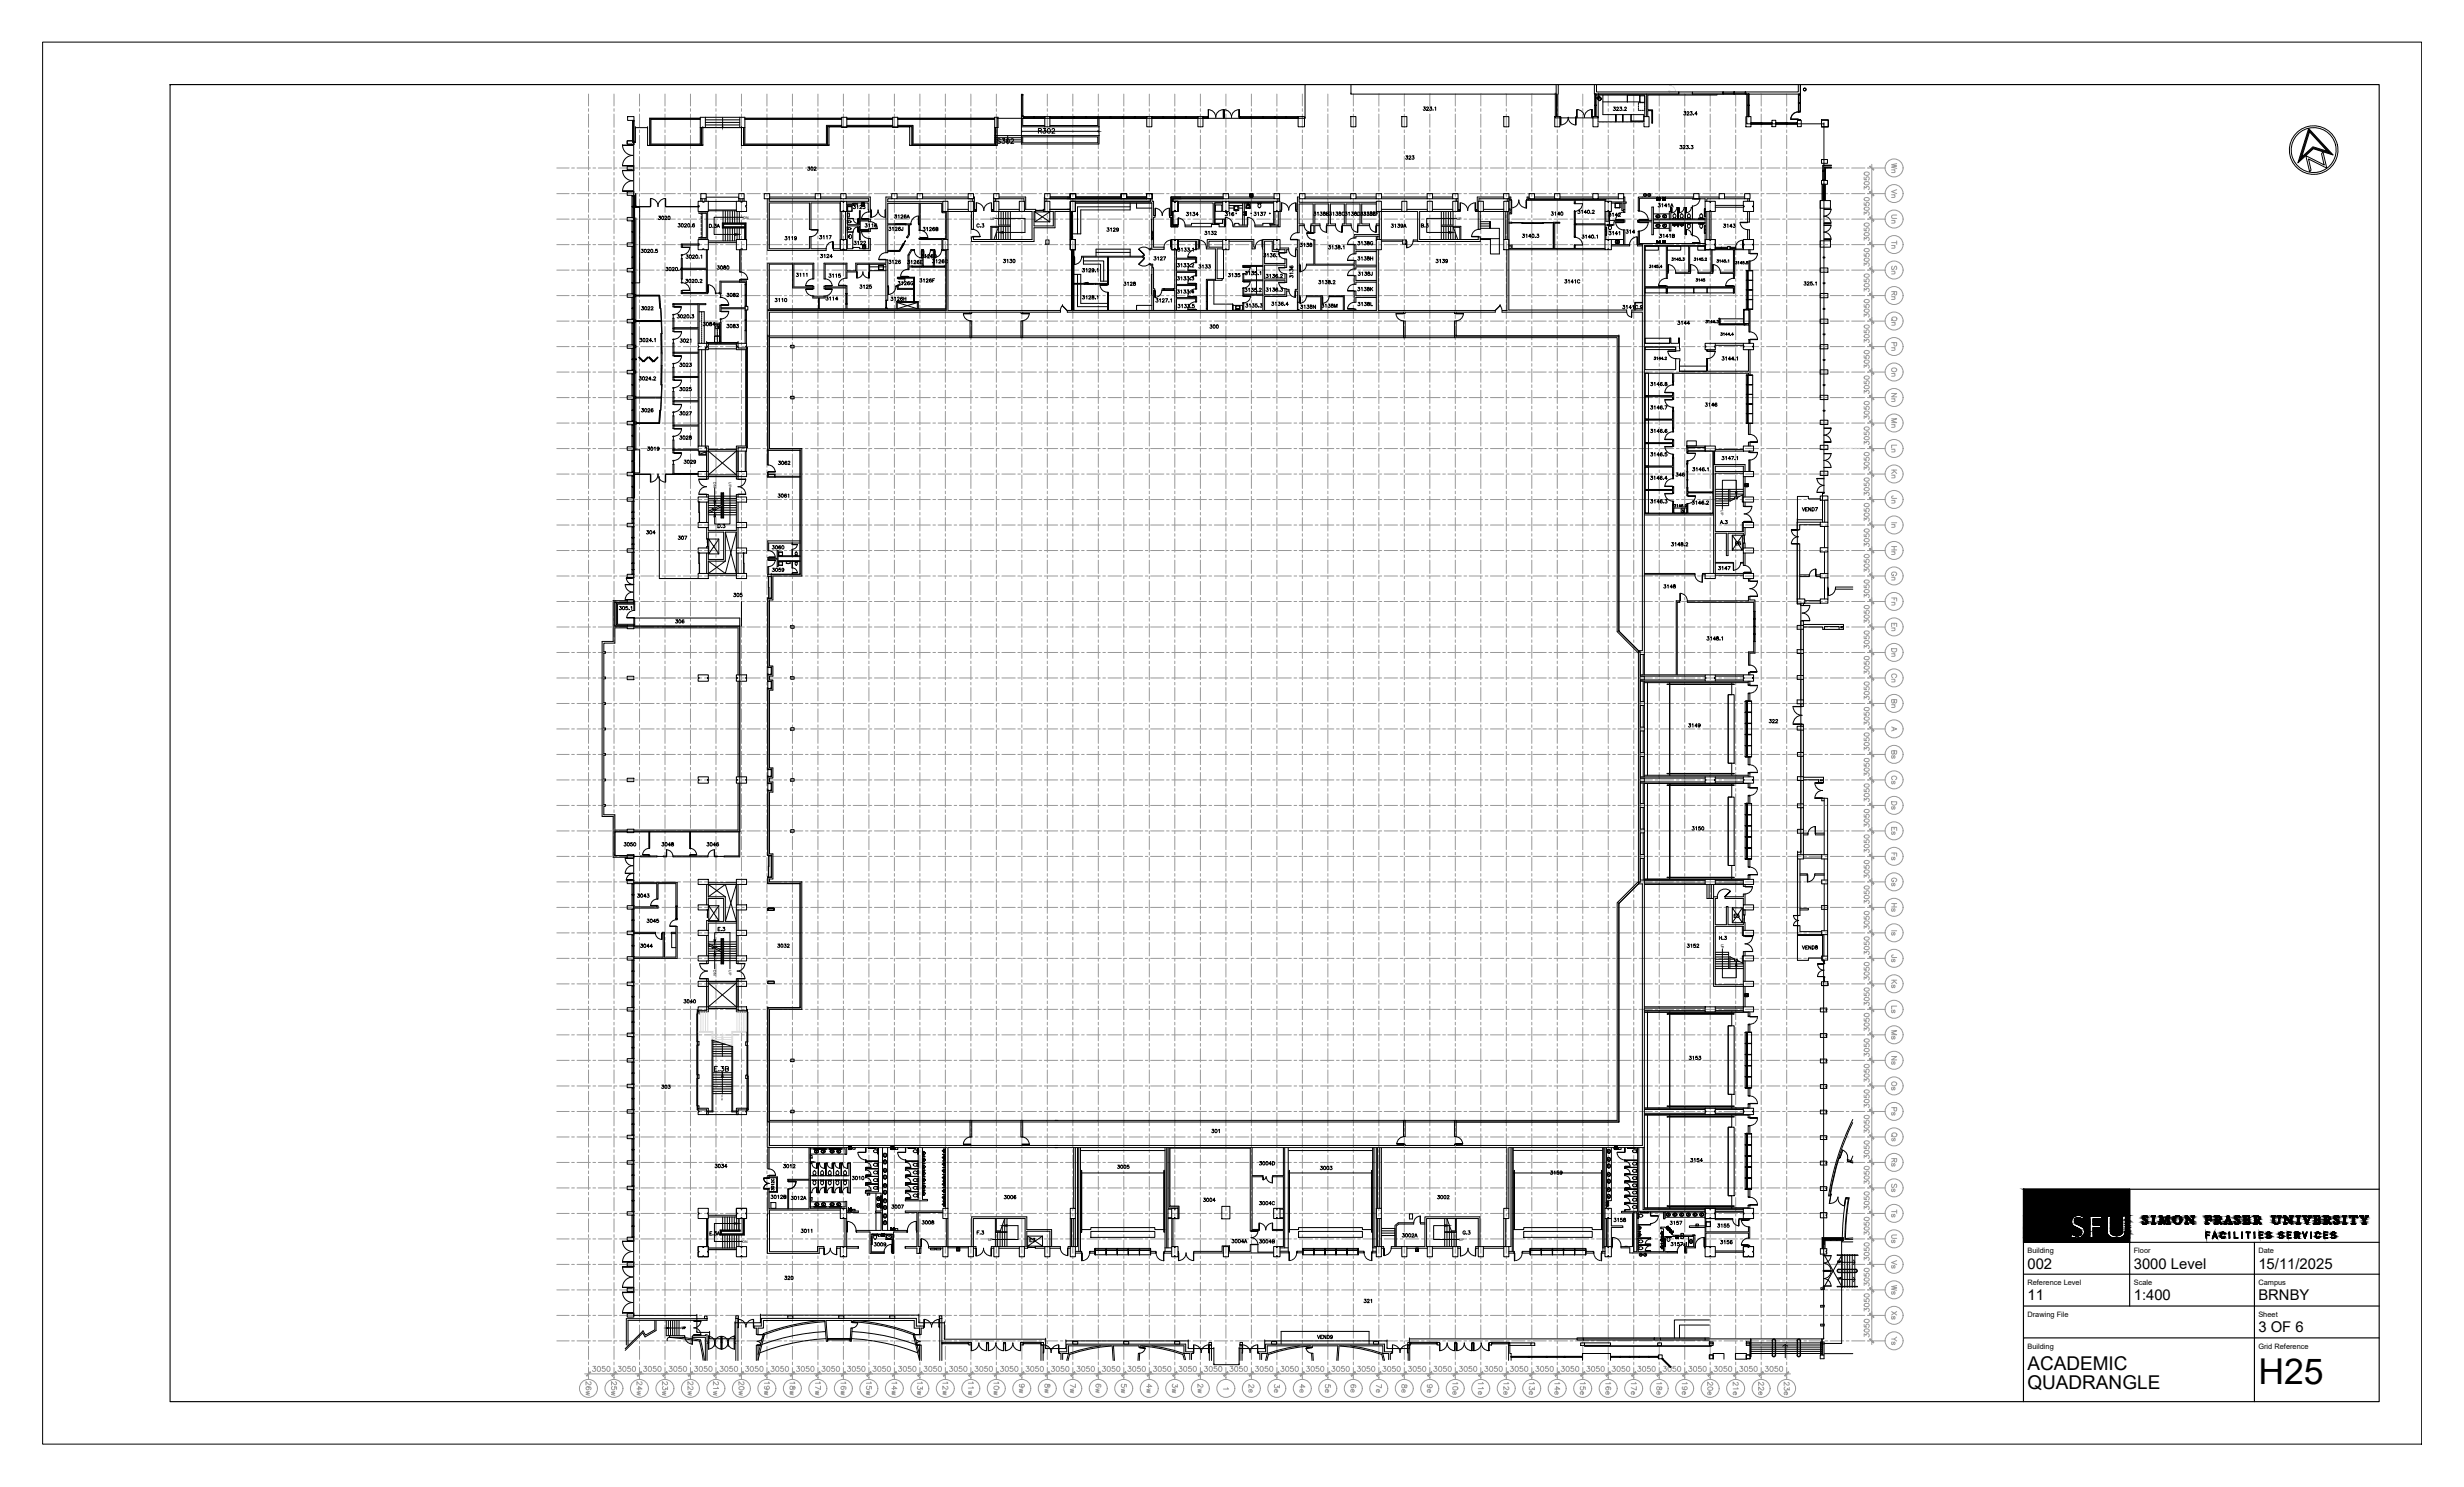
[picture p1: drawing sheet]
<svg xmlns="http://www.w3.org/2000/svg" width="737mm" height="444mm" viewBox="0 0 737 444" stroke-linecap="round" stroke-linejoin="round" font-family="sans-serif">
<defs><g id="words">
<text font-size="10.6" x="675.1" y="413.7">H25</text>
<g font-size="5.7">
<text x="606.1" y="409.5">ACADEMIC</text>
<text x="606.1" y="415.1">QUADRANGLE</text>
</g>
<g font-size="4.4">
<text x="606.1" y="379.2">002</text>
<text x="637.9" y="379.2">3000 Level</text>
<text x="675.1" y="379.2">15/11/2025</text>
<text x="606.1" y="388.7">11</text>
<text x="637.9" y="388.7">1:400</text>
<text x="675.1" y="388.7">BRNBY</text>
<text x="675.1" y="398.1">3 OF 6</text>
</g>
<g font-size="2.2">
<text x="606.1" y="374.5">Building</text>
<text x="637.9" y="374.5">Floor</text>
<text x="675.1" y="374.5">Date</text>
<text x="606.1" y="384.1">Reference Level</text>
<text x="637.9" y="384.1">Scale</text>
<text x="675.1" y="384.1">Campus</text>
<text x="606.1" y="393.6">Drawing File</text>
<text x="675.1" y="393.6">Sheet</text>
<text x="606.1" y="403.1">Building</text>
<text x="675.1" y="403.1">Grid Reference</text>
</g>
<g font-size="1.1">
<text x="222.3" y="65.5">DN</text>
<text x="296.1" y="65.9">UP</text>
<text x="435.5" y="65.9">UP</text>
<text x="213.3" y="144.1" transform="rotate(90 213.3 144.1)">DN</text>
<text x="217.8" y="144.1" transform="rotate(90 217.8 144.1)">UP</text>
<text x="514.4" y="152.5" transform="rotate(90 514.4 152.5)">UP</text>
<text x="514.6" y="282.1" transform="rotate(90 514.6 282.1)">UP</text>
<text x="213.3" y="290.1" transform="rotate(90 213.3 290.1)">DN</text>
<text x="217.8" y="290" transform="rotate(90 217.8 290)">UP</text>
<text x="222" y="371.6">DN</text>
<text x="295.4" y="370.9">UP</text>
<text x="436.2" y="370.9">UP</text>
</g>
<text font-size=".5" x="215.6" y="327.3" transform="rotate(90 215.6 327.3)">DOWN</text>
</g></defs>
<!-- layer: FP002_3|SGR -->
<g fill="none" stroke="#989898" stroke-width=".3">
<path d="M175.9 28.1v3.6M175.9 32.5v.8M175.9 34.1v3.9M175.9 38.8v.8M183.6 28.1v3.6M183.6 32.5v.8M183.6 34.1v3.9M183.6 38.8v.8M191.2 28.1v3.6M191.2 32.5v.8M191.2 34.1v3.9M191.2 38.8v.8"/>
<path d="M198.8 28.1v3.6M198.8 32.5v.8M198.8 34.1v3.9M198.8 38.8v.8M206.4 28.1v3.6M206.4 32.5v.8M206.4 34.1v3.9M206.4 38.8v.8M214 28.1v3.6M214 32.5v.8M214 34.1v3.9M214 38.8v.8"/>
<path d="M221.7 28.1v3.6M221.7 32.5v.8M221.7 34.1v3.9M221.7 38.8v.8M229.3 28.1v3.6M229.3 32.5v.8M229.3 34.1v3.9M229.3 38.8v.8M236.9 28.1v3.6M236.9 32.5v.8M236.9 34.1v3.9M236.9 38.8v.8"/>
<path d="M244.5 28.1v3.6M244.5 32.5v.8M244.5 34.1v3.9M244.5 38.8v.8M252.1 28.1v3.6M252.1 32.5v.8M252.1 34.1v3.9M252.1 38.8v.8M259.8 28.1v3.6M259.8 32.5v.8M259.8 34.1v3.9M259.8 38.8v.8"/>
<path d="M267.4 28.1v3.6M267.4 32.5v.8M267.4 34.1v3.9M267.4 38.8v.8M275 28.1v3.6M275 32.5v.8M275 34.1v3.9M275 38.8v.8M282.6 28.1v3.6M282.6 32.5v.8M282.6 34.1v3.9M282.6 38.8v.8"/>
<path d="M290.2 28.1v3.6M290.2 32.5v.8M290.2 34.1v3.9M290.2 38.8v.8M297.9 28.1v3.6M297.9 32.5v.8M297.9 34.1v3.9M297.9 38.8v.8M305.5 28.1v3.6M305.5 32.5v.8M305.5 34.1v3.9M305.5 38.8v.8"/>
<path d="M313.1 28.1v3.6M313.1 32.5v.8M313.1 34.1v3.9M313.1 38.8v.8M320.7 28.1v3.6M320.7 32.5v.8M320.7 34.1v3.9M320.7 38.8v.8M328.3 28.1v3.6M328.3 32.5v.8M328.3 34.1v3.9M328.3 38.8v.8"/>
<path d="M336 28.1v3.6M336 32.5v.8M336 34.1v3.9M336 38.8v.8M343.6 28.1v3.6M343.6 32.5v.8M343.6 34.1v3.9M343.6 38.8v.8M351.2 28.1v3.6M351.2 32.5v.8M351.2 34.1v3.9M351.2 38.8v.8"/>
<path d="M358.9 28.1v3.6M358.9 32.5v.8M358.9 34.1v3.9M358.9 38.8v.8M366.5 28.1v3.6M366.5 32.5v.8M366.5 34.1v3.9M366.5 38.8v.8M374.1 28.1v3.6M374.1 32.5v.8M374.1 34.1v3.9M374.1 38.8v.8"/>
<path d="M381.7 28.1v3.6M381.7 32.5v.8M381.7 34.1v3.9M381.7 38.8v.8M389.3 28.1v3.6M389.3 32.5v.8M389.3 34.1v3.9M389.3 38.8v.8M397 28.1v3.6M397 32.5v.8M397 34.1v3.9M397 38.8v.8"/>
<path d="M404.6 28.1v3.6M404.6 32.5v.8M404.6 34.1v3.9M404.6 38.8v.8M412.2 28.1v3.6M412.2 32.5v.8M412.2 34.1v3.9M412.2 38.8v.8M419.8 28.1v3.6M419.8 32.5v.8M419.8 34.1v3.9M419.8 38.8v.8"/>
<path d="M427.4 28.1v3.6M427.4 32.5v.8M427.4 34.1v3.9M427.4 38.8v.8M435.1 28.1v3.6M435.1 32.5v.8M435.1 34.1v3.9M435.1 38.8v.8M442.7 28.1v3.6M442.7 32.5v.8M442.7 34.1v3.9M442.7 38.8v.8"/>
<path d="M450.3 28.1v3.6M450.3 32.5v.8M450.3 34.1v3.9M450.3 38.8v.8M457.9 28.1v3.6M457.9 32.5v.8M457.9 34.1v3.9M457.9 38.8v.8M465.5 28.1v3.6M465.5 32.5v.8M465.5 34.1v3.9M465.5 38.8v.8"/>
<path d="M473.2 28.1v3.6M473.2 32.5v.8M473.2 34.1v3.9M473.2 38.8v.8M480.8 28.1v3.6M480.8 32.5v.8M480.8 34.1v3.9M480.8 38.8v.8M488.4 28.1v3.6M488.4 32.5v.8M488.4 34.1v3.9M488.4 38.8v.8"/>
<path d="M496 28.1v3.6M496 32.5v.8M496 34.1v3.9M496 38.8v.8M503.6 28.1v3.6M503.6 32.5v.8M503.6 34.1v3.9M503.6 38.8v.8M511.3 28.1v3.6M511.3 32.5v.8M511.3 34.1v3.9M511.3 38.8v.8"/>
<path d="M518.9 28.1v3.6M518.9 32.5v.8M518.9 34.1v3.9M518.9 38.8v.8M526.5 28.1v3.6M526.5 32.5v.8M526.5 34.1v3.9M526.5 38.8v.8M534.1 28.1v3.6M534.1 32.5v.8M534.1 34.1v3.9M534.1 38.8v.8"/>
<path d="M166.5 50.2h3.6M166.5 57.9h3.6M170.9 50.2h.8M170.9 57.9h.8M172.5 50.2h4M172.5 57.9h4M175.9 40.4v4M175.9 45.2v.8M175.9 46.8v4M175.9 51.5v.8M175.9 53.1v4M175.9 57.9v.8"/>
<path d="M175.9 59.5v4M177.2 50.2h.9M177.2 57.9h.9M178.9 50.2h3.9M178.9 57.9h3.9M183.6 40.4v4M183.6 45.2v.8M183.6 46.8v4M183.6 51.5v.8M183.6 53.1v4M183.6 57.9v.8M183.6 59.5v4"/>
<path d="M183.6 50.2h.8M183.6 57.9h.8M185.2 50.2h4M185.2 57.9h4M189.9 50.2h.9M189.9 57.9h.9M191.2 40.4v4M191.2 45.2v.8M191.2 46.8v4M191.2 51.5v.8M191.2 53.1v4M191.2 57.9v.8"/>
<path d="M191.2 59.5v4M191.6 50.2h3.9M191.6 57.9h3.9M196.3 50.2h.8M196.3 57.9h.8M197.9 50.2h4M197.9 57.9h4M198.8 40.4v4M198.8 45.2v.8M198.8 46.8v4M198.8 51.5v.8M198.8 53.1v4"/>
<path d="M198.8 57.9v.8M198.8 59.5v4M202.6 50.2h.9M202.6 57.9h.9M204.3 50.2h3.9M204.3 57.9h3.9M206.4 40.4v4M206.4 45.2v.8M206.4 46.8v4M206.4 51.5v.8M206.4 53.1v4M206.4 57.9v.8"/>
<path d="M206.4 59.5v4M209 50.2h.8M209 57.9h.8M210.6 50.2h4M210.6 57.9h4M214 40.4v4M214 45.2v.8M214 46.8v4M214 51.5v.8M214 53.1v4M214 57.9v.8M214 59.5v4"/>
<path d="M215.3 50.2h.9M215.3 57.9h.9M217 50.2h3.9M217 57.9h3.9M221.7 40.4v4M221.7 45.2v.8M221.7 46.8v4M221.7 51.5v.8M221.7 53.1v4M221.7 57.9v.8M221.7 59.5v4M221.7 50.2h.8"/>
<path d="M221.7 57.9h.8M223.3 50.2h4M223.3 57.9h4M228.1 50.2h.8M228.1 57.9h.8M229.3 40.4v4M229.3 45.2v.8M229.3 46.8v4M229.3 51.5v.8M229.3 53.1v4M229.3 57.9v.8M229.3 59.5v4"/>
<path d="M229.7 50.2h3.9M229.7 57.9h3.9M234.4 50.2h.8M234.4 57.9h.8M236 50.2h4M236 57.9h4M236.9 40.4v4M236.9 45.2v.8M236.9 46.8v4M236.9 51.5v.8M236.9 53.1v4M236.9 57.9v.8"/>
<path d="M236.9 59.5v4M240.8 50.2h.8M240.8 57.9h.8M242.4 50.2h3.9M242.4 57.9h3.9M244.5 40.4v4M244.5 45.2v.8M244.5 46.8v4M244.5 51.5v.8M244.5 53.1v4M244.5 57.9v.8M244.5 59.5v4"/>
<path d="M247.1 50.2h.8M247.1 57.9h.8M248.7 50.2h4M248.7 57.9h4M252.1 40.4v4M252.1 45.2v.8M252.1 46.8v4M252.1 51.5v.8M252.1 53.1v4M252.1 57.9v.8M252.1 59.5v4M253.5 50.2h.8"/>
<path d="M253.5 57.9h.8M255.1 50.2h3.9M255.1 57.9h3.9M259.8 40.4v4M259.8 45.2v.8M259.8 46.8v4M259.8 51.5v.8M259.8 53.1v4M259.8 57.9v.8M259.8 59.5v4M259.8 50.2h.8M259.8 57.9h.8"/>
<path d="M261.4 50.2h4M261.4 57.9h4M266.2 50.2h.8M266.2 57.9h.8M267.4 40.4v4M267.4 45.2v.8M267.4 46.8v4M267.4 51.5v.8M267.4 53.1v4M267.4 57.9v.8M267.4 59.5v4M267.8 50.2h3.9"/>
<path d="M267.8 57.9h3.9M272.5 50.2h.8M272.5 57.9h.8M274.1 50.2h4M274.1 57.9h4M275 40.4v4M275 45.2v.8M275 46.8v4M275 51.5v.8M275 53.1v4M275 57.9v.8M275 59.5v4"/>
<path d="M278.9 50.2h.8M278.9 57.9h.8M280.5 50.2h3.9M280.5 57.9h3.9M282.6 40.4v4M282.6 45.2v.8M282.6 46.8v4M282.6 51.5v.8M282.6 53.1v4M282.6 57.9v.8M282.6 59.5v4M285.2 50.2h.8"/>
<path d="M285.2 57.9h.8M286.8 50.2h4M286.8 57.9h4M290.2 40.4v4M290.2 45.2v.8M290.2 46.8v4M290.2 51.5v.8M290.2 53.1v4M290.2 57.9v.8M290.2 59.5v4M291.6 50.2h.8M291.6 57.9h.8"/>
<path d="M293.2 50.2h3.9M293.2 57.9h3.9M297.9 40.4v4M297.9 45.2v.8M297.9 46.8v4M297.9 51.5v.8M297.9 53.1v4M297.9 57.9v.8M297.9 59.5v4M297.9 50.2h.8M297.9 57.9h.8M299.5 50.2h4"/>
<path d="M299.5 57.9h4M304.3 50.2h.8M304.3 57.9h.8M305.5 40.4v4M305.5 45.2v.8M305.5 46.8v4M305.5 51.5v.8M305.5 53.1v4M305.5 57.9v.8M305.5 59.5v4M305.9 50.2h3.9M305.9 57.9h3.9"/>
<path d="M310.6 50.2h.8M310.6 57.9h.8M312.2 50.2h4M312.2 57.9h4M313.1 40.4v4M313.1 45.2v.8M313.1 46.8v4M313.1 51.5v.8M313.1 53.1v4M313.1 57.9v.8M313.1 59.5v4M317 50.2h.8"/>
<path d="M317 57.9h.8M318.6 50.2h3.9M318.6 57.9h3.9M320.7 40.4v4M320.7 45.2v.8M320.7 46.8v4M320.7 51.5v.8M320.7 53.1v4M320.7 57.9v.8M320.7 59.5v4M323.3 50.2h.8M323.3 57.9h.8"/>
<path d="M324.9 50.2h4M324.9 57.9h4M328.3 40.4v4M328.3 45.2v.8M328.3 46.8v4M328.3 51.5v.8M328.3 53.1v4M328.3 57.9v.8M328.3 59.5v4M329.7 50.2h.8M329.7 57.9h.8M331.3 50.2h3.9"/>
<path d="M331.3 57.9h3.9M336 40.4v4M336 45.2v.8M336 46.8v4M336 51.5v.8M336 53.1v4M336 57.9v.8M336 59.5v4M336 50.2h.8M336 57.9h.8M337.6 50.2h4M337.6 57.9h4"/>
<path d="M342.4 50.2h.8M342.4 57.9h.8M343.6 40.4v4M343.6 45.2v.8M343.6 46.8v4M343.6 51.5v.8M343.6 53.1v4M343.6 57.9v.8M343.6 59.5v4M344 50.2h3.9M344 57.9h3.9M348.7 50.2h.8"/>
<path d="M348.7 57.9h.8M350.3 50.2h4M350.3 57.9h4M351.2 40.4v4M351.2 45.2v.8M351.2 46.8v4M351.2 51.5v.8M351.2 53.1v4M351.2 57.9v.8M351.2 59.5v4M355.1 50.2h.8M355.1 57.9h.8"/>
<path d="M356.7 50.2h3.9M356.7 57.9h3.9M358.9 40.4v4M358.9 45.2v.8M358.9 46.8v4M358.9 51.5v.8M358.9 53.1v4M358.9 57.9v.8M358.9 59.5v4M361.4 50.2h.8M361.4 57.9h.8M363 50.2h4"/>
<path d="M363 57.9h4M366.5 40.4v4M366.5 45.2v.8M366.5 46.8v4M366.5 51.5v.8M366.5 53.1v4M366.5 57.9v.8M366.5 59.5v4M367.8 50.2h.8M367.8 57.9h.8M369.4 50.2h3.9M369.4 57.9h3.9"/>
<path d="M374.1 40.4v4M374.1 45.2v.8M374.1 46.8v4M374.1 51.5v.8M374.1 53.1v4M374.1 59.5v4M374.1 50.2h.8M374.9 57.9h-.8v.8M375.7 50.2h4M375.7 57.9h4M380.5 50.2h.8M380.5 57.9h.8"/>
<path d="M381.7 40.4v4M381.7 45.2v.8M381.7 46.8v4M381.7 51.5v.8M381.7 53.1v4M381.7 57.9v.8M381.7 59.5v4M382.1 50.2h3.9M382.1 57.9h3.9M386.8 50.2h.8M386.8 57.9h.8M388.4 50.2h4"/>
<path d="M388.4 57.9h4M389.3 40.4v4M389.3 45.2v.8M389.3 46.8v4M389.3 51.5v.8M389.3 53.1v4M389.3 57.9v.8M389.3 59.5v4M393.2 50.2h.8M393.2 57.9h.8M394.8 50.2h3.9M394.8 57.9h3.9"/>
<path d="M397 40.4v4M397 45.2v.8M397 46.8v4M397 51.5v.8M397 53.1v4M397 57.9v.8M397 59.5v4M399.5 50.2h.8M399.5 57.9h.8M401.1 50.2h4M401.1 57.9h4M404.6 40.4v4"/>
<path d="M404.6 45.2v.8M404.6 46.8v4M404.6 51.5v.8M404.6 53.1v4M404.6 57.9v.8M404.6 59.5v4M405.9 50.2h.8M405.9 57.9h.8M407.5 50.2h3.9M407.5 57.9h3.9M412.2 40.4v4M412.2 45.2v.8"/>
<path d="M412.2 46.8v4M412.2 51.5v.8M412.2 53.1v4M412.2 57.9v.8M412.2 59.5v4M412.2 50.2h.8M412.2 57.9h.8M413.8 50.2h4M413.8 57.9h4M418.6 50.2h.8M418.6 57.9h.8M419.8 40.4v4"/>
<path d="M419.8 45.2v.8M419.8 46.8v4M419.8 51.5v.8M419.8 53.1v4M419.8 57.9v.8M419.8 59.5v4M420.2 50.2h3.9M420.2 57.9h3.9M424.9 50.2h.8M424.9 57.9h.8M426.5 50.2h4M426.5 57.9h4"/>
<path d="M427.4 40.4v4M427.4 45.2v.8M427.4 46.8v4M427.4 51.5v.8M427.4 53.1v4M427.4 57.9v.8M427.4 59.5v4M431.3 50.2h.8M431.3 57.9h.8M432.9 50.2h3.9M432.9 57.9h3.9M435.1 40.4v4"/>
<path d="M435.1 45.2v.8M435.1 46.8v4M435.1 51.5v.8M435.1 53.1v4M435.1 57.9v.8M435.1 59.5v4M437.6 50.2h.8M437.6 57.9h.8M439.2 50.2h4M439.2 57.9h4M442.7 40.4v4M442.7 45.2v.8"/>
<path d="M442.7 46.8v4M442.7 51.5v.8M442.7 53.1v4M442.7 57.9v.8M442.7 59.5v4M444 50.2h.8M444 57.9h.8M445.6 50.2h3.9M445.6 57.9h3.9M450.3 40.4v4M450.3 45.2v.8M450.3 46.8v4"/>
<path d="M450.3 51.5v.8M450.3 53.1v4M450.3 57.9v.8M450.3 59.5v4M450.3 50.2h.8M450.3 57.9h.8M451.9 50.2h4M451.9 57.9h4M456.7 50.2h.8M456.7 57.9h.8M457.9 40.4v4M457.9 45.2v.8"/>
<path d="M457.9 46.8v4M457.9 51.5v.8M457.9 53.1v4M457.9 57.9v.8M457.9 59.5v4M458.3 50.2h3.9M458.3 57.9h3.9M463 50.2h.8M463 57.9h.8M464.6 50.2h4M464.6 57.9h4M465.5 40.4v4"/>
<path d="M465.5 45.2v.8M465.5 46.8v4M465.5 51.5v.8M465.5 53.1v4M465.5 57.9v.8M465.5 59.5v4M469.4 50.2h.8M469.4 57.9h.8M471 50.2h3.9M471 57.9h3.9M473.2 40.4v4M473.2 45.2v.8"/>
<path d="M473.2 46.8v4M473.2 51.5v.8M473.2 53.1v4M473.2 57.9v.8M473.2 59.5v4M475.7 50.2h.8M475.7 57.9h.8M477.3 50.2h4M477.3 57.9h4M480.8 40.4v4M480.8 45.2v.8M480.8 46.8v4"/>
<path d="M480.8 51.5v.8M480.8 53.1v4M480.8 57.9v.8M480.8 59.5v4M482.1 50.2h.8M482.1 57.9h.8M483.7 50.2h3.9M483.7 57.9h3.9M488.4 40.4v4M488.4 45.2v.8M488.4 46.8v4M488.4 51.5v.8"/>
<path d="M488.4 53.1v4M488.4 57.9v.8M488.4 59.5v4M488.4 50.2h.8M488.4 57.9h.8M490 50.2h4M490 57.9h4M494.8 50.2h.8M494.8 57.9h.8M496 40.4v4M496 45.2v.8M496 46.8v4"/>
<path d="M496 51.5v.8M496 53.1v4M496 57.9v.8M496 59.5v4M496.4 50.2h3.9M496.4 57.9h3.9M501.1 50.2h.8M501.1 57.9h.8M502.7 50.2h4M502.7 57.9h4M503.6 40.4v4M503.6 45.2v.8"/>
<path d="M503.6 46.8v4M503.6 51.5v.8M503.6 53.1v4M503.6 57.9v.8M503.6 59.5v4M507.5 50.2h.8M507.5 57.9h.8M509.1 50.2h3.9M509.1 57.9h3.9M511.3 40.4v4M511.3 45.2v.8M511.3 46.8v4"/>
<path d="M511.3 51.5v.8M511.3 53.1v4M511.3 57.9v.8M511.3 59.5v4M513.8 50.2h.8M513.8 57.9h.8M515.4 50.2h4M515.4 57.9h4M518.9 40.4v4M518.9 45.2v.8M518.9 46.8v4M518.9 51.5v.8"/>
<path d="M518.9 53.1v4M518.9 57.9v.8M518.9 59.5v4M520.2 50.2h.8M520.2 57.9h.8M521.8 50.2h3.9M521.8 57.9h3.9M526.5 40.4v4M526.5 45.2v.8M526.5 46.8v4M526.5 51.5v.8M526.5 53.1v4"/>
<path d="M526.5 59.5v4M526.5 50.2h.8M527.3 57.9h-.8v.8M528.1 50.2h4M528.1 57.9h4M532.9 50.2h.8M532.9 57.9h.8M534.1 40.4v4M534.1 45.2v.8M534.1 46.8v4M534.1 51.5v.8M534.1 53.1v4"/>
<path d="M534.1 57.9v.8M534.1 59.5v4M534.5 50.2h3.9M534.5 57.9h3.9M539.2 50.2h.8M539.2 57.9h.8M540.8 50.2h4M540.8 57.9h4M545.6 50.2h.8M545.6 57.9h.8M547.2 50.2h3.9M547.2 57.9h3.9"/>
<path d="M551.9 50.2h.8M551.9 57.9h.8M553.6 50.2h3.9M553.6 57.9h3.9M558.3 50.2h.8M558.3 57.9h.8M559.9 50.2h3.7M559.9 57.9h3.7M166.5 73.1h3.6M166.5 65.5h3.6M170.9 73.1h.8M170.9 65.5h.8"/>
<path d="M172.5 73.1h4M172.5 65.5h4M175.9 64.2v.8M175.9 65.8v4M175.9 70.6v.8M175.9 72.2v4M175.9 76.9v.8M175.9 78.5v4M177.2 73.1h.9M177.2 65.5h.9M178.9 73.1h3.9M178.9 65.5h3.9"/>
<path d="M183.6 64.2v.8M183.6 65.8v4M183.6 70.6v.8M183.6 72.2v4M183.6 76.9v.8M183.6 78.5v4M183.6 73.1h.8M183.6 65.5h.8M185.2 73.1h4M185.2 65.5h4M189.9 73.1h.9M189.9 65.5h.9"/>
<path d="M191.2 64.2v.8M191.2 65.8v4M191.2 70.6v.8M191.2 72.2v4M191.2 76.9v.8M191.2 78.5v4M191.6 73.1h3.9M191.6 65.5h3.9M196.3 73.1h.8M196.3 65.5h.8M197.9 73.1h4M197.9 65.5h4"/>
<path d="M198.8 64.2v.8M198.8 65.8v4M198.8 70.6v.8M198.8 72.2v4M198.8 76.9v.8M198.8 78.5v4M202.6 73.1h.9M202.6 65.5h.9M204.3 73.1h3.9M204.3 65.5h3.9M206.4 64.2v.8M206.4 65.8v4"/>
<path d="M206.4 70.6v.8M206.4 72.2v4M206.4 76.9v.8M206.4 78.5v4M209 73.1h.8M209 65.5h.8M210.6 73.1h4M210.6 65.5h4M214 64.2v.8M214 65.8v4M214 70.6v.8M214 72.2v4"/>
<path d="M214 76.9v.8M214 78.5v4M215.3 73.1h.9M215.3 65.5h.9M217 73.1h3.9M217 65.5h3.9M221.7 64.2v.8M221.7 65.8v4M221.7 70.6v.8M221.7 72.2v4M221.7 76.9v.8M221.7 78.5v4"/>
<path d="M221.7 73.1h.8M221.7 65.5h.8M223.3 73.1h4M223.3 65.5h4M228.1 73.1h.8M228.1 65.5h.8M229.3 64.2v.8M229.3 65.8v4M229.3 70.6v.8M229.3 72.2v4M229.3 76.9v.8M229.3 78.5v4"/>
<path d="M229.7 73.1h3.9M229.7 65.5h3.9M234.4 73.1h.8M234.4 65.5h.8M236 73.1h4M236 65.5h4M236.9 64.2v.8M236.9 65.8v4M236.9 70.6v.8M236.9 72.2v4M236.9 76.9v.8M236.9 78.5v4"/>
<path d="M240.8 73.1h.8M240.8 65.5h.8M242.4 73.1h3.9M242.4 65.5h3.9M244.5 64.2v.8M244.5 65.8v4M244.5 70.6v.8M244.5 72.2v4M244.5 76.9v.8M244.5 78.5v4M247.1 73.1h.8M247.1 65.5h.8"/>
<path d="M248.7 73.1h4M248.7 65.5h4M252.1 64.2v.8M252.1 65.8v4M252.1 70.6v.8M252.1 72.2v4M252.1 76.9v.8M252.1 78.5v4M253.5 73.1h.8M253.5 65.5h.8M255.1 73.1h3.9M255.1 65.5h3.9"/>
<path d="M259.8 64.2v.8M259.8 65.8v4M259.8 70.6v.8M259.8 72.2v4M259.8 76.9v.8M259.8 78.5v4M259.8 73.1h.8M259.8 65.5h.8M261.4 73.1h4M261.4 65.5h4M266.2 73.1h.8M266.2 65.5h.8"/>
<path d="M267.4 64.2v.8M267.4 65.8v4M267.4 70.6v.8M267.4 72.2v4M267.4 76.9v.8M267.4 78.5v4M267.8 73.1h3.9M267.8 65.5h3.9M272.5 73.1h.8M272.5 65.5h.8M274.1 73.1h4M274.1 65.5h4"/>
<path d="M275 64.2v.8M275 65.8v4M275 70.6v.8M275 72.2v4M275 76.9v.8M275 78.5v4M278.9 73.1h.8M278.9 65.5h.8M280.5 73.1h3.9M280.5 65.5h3.9M282.6 64.2v.8M282.6 65.8v4"/>
<path d="M282.6 70.6v.8M282.6 72.2v4M282.6 76.9v.8M282.6 78.5v4M285.2 73.1h.8M285.2 65.5h.8M286.8 73.1h4M286.8 65.5h4M290.2 64.2v.8M290.2 65.8v4M290.2 70.6v.8M290.2 72.2v4"/>
<path d="M290.2 76.9v.8M290.2 78.5v4M291.6 73.1h.8M291.6 65.5h.8M293.2 73.1h3.9M293.2 65.5h3.9M297.9 64.2v.8M297.9 65.8v4M297.9 70.6v.8M297.9 72.2v4M297.9 76.9v.8M297.9 78.5v4"/>
<path d="M297.9 73.1h.8M297.9 65.5h.8M299.5 73.1h4M299.5 65.5h4M304.3 73.1h.8M304.3 65.5h.8M305.5 64.2v.8M305.5 65.8v4M305.5 70.6v.8M305.5 72.2v4M305.5 76.9v.8M305.5 78.5v4"/>
<path d="M305.9 73.1h3.9M305.9 65.5h3.9M310.6 73.1h.8M310.6 65.5h.8M312.2 73.1h4M312.2 65.5h4M313.1 64.2v.8M313.1 65.8v4M313.1 70.6v.8M313.1 72.2v4M313.1 76.9v.8M313.1 78.5v4"/>
<path d="M317 73.1h.8M317 65.5h.8M318.6 73.1h3.9M318.6 65.5h3.9M320.7 64.2v.8M320.7 65.8v4M320.7 70.6v.8M320.7 72.2v4M320.7 76.9v.8M320.7 78.5v4M323.3 73.1h.8M323.3 65.5h.8"/>
<path d="M324.9 73.1h4M324.9 65.5h4M328.3 64.2v.8M328.3 65.8v4M328.3 70.6v.8M328.3 72.2v4M328.3 76.9v.8M328.3 78.5v4M329.7 73.1h.8M329.7 65.5h.8M331.3 73.1h3.9M331.3 65.5h3.9"/>
<path d="M336 64.2v.8M336 65.8v4M336 70.6v.8M336 72.2v4M336 76.9v.8M336 78.5v4M336 73.1h.8M336 65.5h.8M337.6 73.1h4M337.6 65.5h4M342.4 73.1h.8M342.4 65.5h.8"/>
<path d="M343.6 64.2v.8M343.6 65.8v4M343.6 70.6v.8M343.6 72.2v4M343.6 76.9v.8M343.6 78.5v4M344 73.1h3.9M344 65.5h3.9M348.7 73.1h.8M348.7 65.5h.8M350.3 73.1h4M350.3 65.5h4"/>
<path d="M351.2 64.2v.8M351.2 65.8v4M351.2 70.6v.8M351.2 72.2v4M351.2 76.9v.8M351.2 78.5v4M355.1 73.1h.8M355.1 65.5h.8M356.7 73.1h3.9M356.7 65.5h3.9M358.9 64.2v.8M358.9 65.8v4"/>
<path d="M358.9 70.6v.8M358.9 72.2v4M358.9 76.9v.8M358.9 78.5v4M361.4 73.1h.8M361.4 65.5h.8M363 73.1h4M363 65.5h4M366.5 64.2v.8M366.5 65.8v4M366.5 70.6v.8M366.5 72.2v4"/>
<path d="M366.5 76.9v.8M366.5 78.5v4M367.8 73.1h.8M367.8 65.5h.8M369.4 73.1h3.9M369.4 65.5h3.9M374.1 64.2v.8M374.1 65.8v4M374.1 70.6v.8M374.1 72.2v4M374.1 76.9v.8M374.1 78.5v4"/>
<path d="M374.1 73.1h.8M374.1 65.5h.8M375.7 73.1h4M375.7 65.5h4M380.5 73.1h.8M380.5 65.5h.8M381.7 64.2v.8M381.7 65.8v4M381.7 70.6v.8M381.7 72.2v4M381.7 76.9v.8M381.7 78.5v4"/>
<path d="M382.1 73.1h3.9M382.1 65.5h3.9M386.8 73.1h.8M386.8 65.5h.8M388.4 73.1h4M388.4 65.5h4M389.3 64.2v.8M389.3 65.8v4M389.3 70.6v.8M389.3 72.2v4M389.3 76.9v.8M389.3 78.5v4"/>
<path d="M393.2 73.1h.8M393.2 65.5h.8M394.8 73.1h3.9M394.8 65.5h3.9M397 64.2v.8M397 65.8v4M397 70.6v.8M397 72.2v4M397 76.9v.8M397 78.5v4M399.5 73.1h.8M399.5 65.5h.8"/>
<path d="M401.1 73.1h4M401.1 65.5h4M404.6 64.2v.8M404.6 65.8v4M404.6 70.6v.8M404.6 72.2v4M404.6 76.9v.8M404.6 78.5v4M405.9 73.1h.8M405.9 65.5h.8M407.5 73.1h3.9M407.5 65.5h3.9"/>
<path d="M412.2 64.2v.8M412.2 65.8v4M412.2 70.6v.8M412.2 72.2v4M412.2 76.9v.8M412.2 78.5v4M412.2 73.1h.8M412.2 65.5h.8M413.8 73.1h4M413.8 65.5h4M418.6 73.1h.8M418.6 65.5h.8"/>
<path d="M419.8 64.2v.8M419.8 65.8v4M419.8 70.6v.8M419.8 72.2v4M419.8 76.9v.8M419.8 78.5v4M420.2 73.1h3.9M420.2 65.5h3.9M424.9 73.1h.8M424.9 65.5h.8M426.5 73.1h4M426.5 65.5h4"/>
<path d="M427.4 64.2v.8M427.4 65.8v4M427.4 70.6v.8M427.4 72.2v4M427.4 76.9v.8M427.4 78.5v4M431.3 73.1h.8M431.3 65.5h.8M432.9 73.1h3.9M432.9 65.5h3.9M435.1 64.2v.8M435.1 65.8v4"/>
<path d="M435.1 70.6v.8M435.1 72.2v4M435.1 76.9v.8M435.1 78.5v4M437.6 73.1h.8M437.6 65.5h.8M439.2 73.1h4M439.2 65.5h4M442.7 64.2v.8M442.7 65.8v4M442.7 70.6v.8M442.7 72.2v4"/>
<path d="M442.7 76.9v.8M442.7 78.5v4M444 73.1h.8M444 65.5h.8M445.6 73.1h3.9M445.6 65.5h3.9M450.3 64.2v.8M450.3 65.8v4M450.3 70.6v.8M450.3 72.2v4M450.3 76.9v.8M450.3 78.5v4"/>
<path d="M450.3 73.1h.8M450.3 65.5h.8M451.9 73.1h4M451.9 65.5h4M456.7 73.1h.8M456.7 65.5h.8M457.9 64.2v.8M457.9 65.8v4M457.9 70.6v.8M457.9 72.2v4M457.9 76.9v.8M457.9 78.5v4"/>
<path d="M458.3 73.1h3.9M458.3 65.5h3.9M463 73.1h.8M463 65.5h.8M464.6 73.1h4M464.6 65.5h4M465.5 64.2v.8M465.5 65.8v4M465.5 70.6v.8M465.5 72.2v4M465.5 76.9v.8M465.5 78.5v4"/>
<path d="M469.4 73.1h.8M469.4 65.5h.8M471 73.1h3.9M471 65.5h3.9M473.2 64.2v.8M473.2 65.8v4M473.2 70.6v.8M473.2 72.2v4M473.2 76.9v.8M473.2 78.5v4M475.7 73.1h.8M475.7 65.5h.8"/>
<path d="M477.3 73.1h4M477.3 65.5h4M480.8 64.2v.8M480.8 65.8v4M480.8 70.6v.8M480.8 72.2v4M480.8 76.9v.8M480.8 78.5v4M482.1 73.1h.8M482.1 65.5h.8M483.7 73.1h3.9M483.7 65.5h3.9"/>
<path d="M488.4 64.2v.8M488.4 65.8v4M488.4 70.6v.8M488.4 72.2v4M488.4 76.9v.8M488.4 78.5v4M488.4 73.1h.8M488.4 65.5h.8M490 73.1h4M490 65.5h4M494.8 73.1h.8M494.8 65.5h.8"/>
<path d="M496 64.2v.8M496 65.8v4M496 70.6v.8M496 72.2v4M496 76.9v.8M496 78.5v4M496.4 73.1h3.9M496.4 65.5h3.9M501.1 73.1h.8M501.1 65.5h.8M502.7 73.1h4M502.7 65.5h4"/>
<path d="M503.6 64.2v.8M503.6 65.8v4M503.6 70.6v.8M503.6 72.2v4M503.6 76.9v.8M503.6 78.5v4M507.5 73.1h.8M507.5 65.5h.8M509.1 73.1h3.9M509.1 65.5h3.9M511.3 64.2v.8M511.3 65.8v4"/>
<path d="M511.3 70.6v.8M511.3 72.2v4M511.3 76.9v.8M511.3 78.5v4M513.8 73.1h.8M513.8 65.5h.8M515.4 73.1h4M515.4 65.5h4M518.9 64.2v.8M518.9 65.8v4M518.9 70.6v.8M518.9 72.2v4"/>
<path d="M518.9 76.9v.8M518.9 78.5v4M520.2 73.1h.8M520.2 65.5h.8M521.8 73.1h3.9M521.8 65.5h3.9M526.5 64.2v.8M526.5 65.8v4M526.5 70.6v.8M526.5 72.2v4M526.5 76.9v.8M526.5 78.5v4"/>
<path d="M526.5 73.1h.8M526.5 65.5h.8M528.1 73.1h4M528.1 65.5h4M532.9 73.1h.8M532.9 65.5h.8M534.1 64.2v.8M534.1 65.8v4M534.1 70.6v.8M534.1 72.2v4M534.1 76.9v.8M534.1 78.5v4"/>
<path d="M534.5 73.1h3.9M534.5 65.5h3.9M539.2 73.1h.8M539.2 65.5h.8M540.8 73.1h4M540.8 65.5h4M545.6 73.1h.8M545.6 65.5h.8M547.2 73.1h3.9M547.2 65.5h3.9M551.9 73.1h.8M551.9 65.5h.8"/>
<path d="M553.6 73.1h3.9M553.6 65.5h3.9M558.3 73.1h.8M558.3 65.5h.8M559.9 73.1h3.7M559.9 65.5h3.7M166.5 88.4h3.6M166.5 80.7h3.6M166.5 96h3.6M170.9 88.4h.8M170.9 80.7h.8M170.9 96h.8"/>
<path d="M172.5 88.4h4M172.5 80.7h4M172.5 96h4M175.9 83.3v.8M175.9 84.9v4M175.9 89.6v.8M175.9 91.2v4M175.9 96v.8M175.9 97.6v4M177.2 88.4h.9M177.2 80.7h.9M177.2 96h.9"/>
<path d="M178.9 88.4h3.9M178.9 80.7h3.9M178.9 96h3.9M183.6 83.3v.8M183.6 84.9v4M183.6 89.6v.8M183.6 91.2v4M183.6 96v.8M183.6 97.6v4M183.6 88.4h.8M183.6 80.7h.8M183.6 96h.8"/>
<path d="M185.2 88.4h4M185.2 80.7h4M185.2 96h4M189.9 88.4h.9M189.9 80.7h.9M189.9 96h.9M191.2 83.3v.8M191.2 84.9v4M191.2 89.6v.8M191.2 91.2v4M191.2 96v.8M191.2 97.6v4"/>
<path d="M191.6 88.4h3.9M191.6 80.7h3.9M191.6 96h3.9M196.3 88.4h.8M196.3 80.7h.8M196.3 96h.8M197.9 88.4h4M197.9 80.7h4M197.9 96h4M198.8 83.3v.8M198.8 84.9v4M198.8 89.6v.8"/>
<path d="M198.8 91.2v4M198.8 96v.8M198.8 97.6v4M202.6 88.4h.9M202.6 80.7h.9M202.6 96h.9M204.3 88.4h3.9M204.3 80.7h3.9M204.3 96h3.9M206.4 83.3v.8M206.4 84.9v4M206.4 89.6v.8"/>
<path d="M206.4 91.2v4M206.4 96v.8M206.4 97.6v4M209 88.4h.8M209 80.7h.8M209 96h.8M210.6 88.4h4M210.6 80.7h4M210.6 96h4M214 83.3v.8M214 84.9v4M214 89.6v.8"/>
<path d="M214 91.2v4M214 96v.8M214 97.6v4M215.3 88.4h.9M215.3 80.7h.9M215.3 96h.9M217 88.4h3.9M217 80.7h3.9M217 96h3.9M221.7 83.3v.8M221.7 84.9v4M221.7 89.6v.8"/>
<path d="M221.7 91.2v4M221.7 96v.8M221.7 97.6v4M221.7 88.4h.8M221.7 80.7h.8M221.7 96h.8M223.3 88.4h4M223.3 80.7h4M223.3 96h4M228.1 88.4h.8M228.1 80.7h.8M228.1 96h.8"/>
<path d="M229.3 83.3v.8M229.3 84.9v4M229.3 89.6v.8M229.3 91.2v4M229.3 96v.8M229.3 97.6v4M229.7 88.4h3.9M229.7 80.7h3.9M229.7 96h3.9M234.4 88.4h.8M234.4 80.7h.8M234.4 96h.8"/>
<path d="M236 88.4h4M236 80.7h4M236 96h4M236.9 83.3v.8M236.9 84.9v4M236.9 89.6v.8M236.9 91.2v4M236.9 96v.8M236.9 97.6v4M240.8 88.4h.8M240.8 80.7h.8M240.8 96h.8"/>
<path d="M242.4 88.4h3.9M242.4 80.7h3.9M242.4 96h3.9M244.5 83.3v.8M244.5 84.9v4M244.5 89.6v.8M244.5 91.2v4M244.5 96v.8M244.5 97.6v4M247.1 88.4h.8M247.1 80.7h.8M247.1 96h.8"/>
<path d="M248.7 88.4h4M248.7 80.7h4M248.7 96h4M252.1 83.3v.8M252.1 84.9v4M252.1 89.6v.8M252.1 91.2v4M252.1 96v.8M252.1 97.6v4M253.5 88.4h.8M253.5 80.7h.8M253.5 96h.8"/>
<path d="M255.1 88.4h3.9M255.1 80.7h3.9M255.1 96h3.9M259.8 83.3v.8M259.8 84.9v4M259.8 89.6v.8M259.8 91.2v4M259.8 96v.8M259.8 97.6v4M259.8 88.4h.8M259.8 80.7h.8M259.8 96h.8"/>
<path d="M261.4 88.4h4M261.4 80.7h4M261.4 96h4M266.2 88.4h.8M266.2 80.7h.8M266.2 96h.8M267.4 83.3v.8M267.4 84.9v4M267.4 89.6v.8M267.4 91.2v4M267.4 96v.8M267.4 97.6v4"/>
<path d="M267.8 88.4h3.9M267.8 80.7h3.9M267.8 96h3.9M272.5 88.4h.8M272.5 80.7h.8M272.5 96h.8M274.1 88.4h4M274.1 80.7h4M274.1 96h4M275 83.3v.8M275 84.9v4M275 89.6v.8"/>
<path d="M275 91.2v4M275 96v.8M275 97.6v4M278.9 88.4h.8M278.9 80.7h.8M278.9 96h.8M280.5 88.4h3.9M280.5 80.7h3.9M280.5 96h3.9M282.6 83.3v.8M282.6 84.9v4M282.6 89.6v.8"/>
<path d="M282.6 91.2v4M282.6 96v.8M282.6 97.6v4M285.2 88.4h.8M285.2 80.7h.8M285.2 96h.8M286.8 88.4h4M286.8 80.7h4M286.8 96h4M290.2 83.3v.8M290.2 84.9v4M290.2 89.6v.8"/>
<path d="M290.2 91.2v4M290.2 96v.8M290.2 97.6v4M291.6 88.4h.8M291.6 80.7h.8M291.6 96h.8M293.2 88.4h3.9M293.2 80.7h3.9M293.2 96h3.9M297.9 83.3v.8M297.9 84.9v4M297.9 89.6v.8"/>
<path d="M297.9 91.2v4M297.9 96v.8M297.9 97.6v4M297.9 88.4h.8M297.9 80.7h.8M297.9 96h.8M299.5 88.4h4M299.5 80.7h4M299.5 96h4M304.3 88.4h.8M304.3 80.7h.8M304.3 96h.8"/>
<path d="M305.5 83.3v.8M305.5 84.9v4M305.5 89.6v.8M305.5 91.2v4M305.5 96v.8M305.5 97.6v4M305.9 88.4h3.9M305.9 80.7h3.9M305.9 96h3.9M310.6 88.4h.8M310.6 80.7h.8M310.6 96h.8"/>
<path d="M312.2 88.4h4M312.2 80.7h4M312.2 96h4M313.1 83.3v.8M313.1 84.9v4M313.1 89.6v.8M313.1 91.2v4M313.1 96v.8M313.1 97.6v4M317 88.4h.8M317 80.7h.8M317 96h.8"/>
<path d="M318.6 88.4h3.9M318.6 80.7h3.9M318.6 96h3.9M320.7 83.3v.8M320.7 84.9v4M320.7 89.6v.8M320.7 91.2v4M320.7 96v.8M320.7 97.6v4M323.3 88.4h.8M323.3 80.7h.8M323.3 96h.8"/>
<path d="M324.9 88.4h4M324.9 80.7h4M324.9 96h4M328.3 83.3v.8M328.3 84.9v4M328.3 89.6v.8M328.3 91.2v4M328.3 96v.8M328.3 97.6v4M329.7 88.4h.8M329.7 80.7h.8M329.7 96h.8"/>
<path d="M331.3 88.4h3.9M331.3 80.7h3.9M331.3 96h3.9M336 83.3v.8M336 84.9v4M336 89.6v.8M336 91.2v4M336 96v.8M336 97.6v4M336 88.4h.8M336 80.7h.8M336 96h.8"/>
<path d="M337.6 88.4h4M337.6 80.7h4M337.6 96h4M342.4 88.4h.8M342.4 80.7h.8M342.4 96h.8M343.6 83.3v.8M343.6 84.9v4M343.6 89.6v.8M343.6 91.2v4M343.6 96v.8M343.6 97.6v4"/>
<path d="M344 88.4h3.9M344 80.7h3.9M344 96h3.9M348.7 88.4h.8M348.7 80.7h.8M348.7 96h.8M350.3 88.4h4M350.3 80.7h4M350.3 96h4M351.2 83.3v.8M351.2 84.9v4M351.2 89.6v.8"/>
<path d="M351.2 91.2v4M351.2 96v.8M351.2 97.6v4M355.1 88.4h.8M355.1 80.7h.8M355.1 96h.8M356.7 88.4h3.9M356.7 80.7h3.9M356.7 96h3.9M358.9 83.3v.8M358.9 84.9v4M358.9 89.6v.8"/>
<path d="M358.9 91.2v4M358.9 96v.8M358.9 97.6v4M361.4 88.4h.8M361.4 80.7h.8M361.4 96h.8M363 88.4h4M363 80.7h4M363 96h4M366.5 83.3v.8M366.5 84.9v4M366.5 89.6v.8"/>
<path d="M366.5 91.2v4M366.5 96v.8M366.5 97.6v4M367.8 88.4h.8M367.8 80.7h.8M367.8 96h.8M369.4 88.4h3.9M369.4 80.7h3.9M369.4 96h3.9M374.1 83.3v.8M374.1 84.9v4M374.1 89.6v.8"/>
<path d="M374.1 91.2v4M374.1 97.6v4M374.1 88.4h.8M374.1 80.7h.8M374.9 96h-.8v.8M375.7 88.4h4M375.7 80.7h4M375.7 96h4M380.5 88.4h.8M380.5 80.7h.8M380.5 96h.8M381.7 83.3v.8"/>
<path d="M381.7 84.9v4M381.7 89.6v.8M381.7 91.2v4M381.7 96v.8M381.7 97.6v4M382.1 88.4h3.9M382.1 80.7h3.9M382.1 96h3.9M386.8 88.4h.8M386.8 80.7h.8M386.8 96h.8M388.4 88.4h4"/>
<path d="M388.4 80.7h4M388.4 96h4M389.3 83.3v.8M389.3 84.9v4M389.3 89.6v.8M389.3 91.2v4M389.3 96v.8M389.3 97.6v4M393.2 88.4h.8M393.2 80.7h.8M393.2 96h.8M394.8 88.4h3.9"/>
<path d="M394.8 80.7h3.9M394.8 96h3.9M397 83.3v.8M397 84.9v4M397 89.6v.8M397 91.2v4M397 96v.8M397 97.6v4M399.5 88.4h.8M399.5 80.7h.8M399.5 96h.8M401.1 88.4h4"/>
<path d="M401.1 80.7h4M401.1 96h4M404.6 83.3v.8M404.6 84.9v4M404.6 89.6v.8M404.6 91.2v4M404.6 96v.8M404.6 97.6v4M405.9 88.4h.8M405.9 80.7h.8M405.9 96h.8M407.5 88.4h3.9"/>
<path d="M407.5 80.7h3.9M407.5 96h3.9M412.2 83.3v.8M412.2 84.9v4M412.2 89.6v.8M412.2 91.2v4M412.2 96v.8M412.2 97.6v4M412.2 88.4h.8M412.2 80.7h.8M412.2 96h.8M413.8 88.4h4"/>
<path d="M413.8 80.7h4M413.8 96h4M418.6 88.4h.8M418.6 80.7h.8M418.6 96h.8M419.8 83.3v.8M419.8 84.9v4M419.8 89.6v.8M419.8 91.2v4M419.8 96v.8M419.8 97.6v4M420.2 88.4h3.9"/>
<path d="M420.2 80.7h3.9M420.2 96h3.9M424.9 88.4h.8M424.9 80.7h.8M424.9 96h.8M426.5 88.4h4M426.5 80.7h4M426.5 96h4M427.4 83.3v.8M427.4 84.9v4M427.4 89.6v.8M427.4 91.2v4"/>
<path d="M427.4 96v.8M427.4 97.6v4M431.3 88.4h.8M431.3 80.7h.8M431.3 96h.8M432.9 88.4h3.9M432.9 80.7h3.9M432.9 96h3.9M435.1 83.3v.8M435.1 84.9v4M435.1 89.6v.8M435.1 91.2v4"/>
<path d="M435.1 96v.8M435.1 97.6v4M437.6 88.4h.8M437.6 80.7h.8M437.6 96h.8M439.2 88.4h4M439.2 80.7h4M439.2 96h4M442.7 83.3v.8M442.7 84.9v4M442.7 89.6v.8M442.7 91.2v4"/>
<path d="M442.7 96v.8M442.7 97.6v4M444 88.4h.8M444 80.7h.8M444 96h.8M445.6 88.4h3.9M445.6 80.7h3.9M445.6 96h3.9M450.3 83.3v.8M450.3 84.9v4M450.3 89.6v.8M450.3 91.2v4"/>
<path d="M450.3 96v.8M450.3 97.6v4M450.3 88.4h.8M450.3 80.7h.8M450.3 96h.8M451.9 88.4h4M451.9 80.7h4M451.9 96h4M456.7 88.4h.8M456.7 80.7h.8M456.7 96h.8M457.9 83.3v.8"/>
<path d="M457.9 84.9v4M457.9 89.6v.8M457.9 91.2v4M457.9 96v.8M457.9 97.6v4M458.3 88.4h3.9M458.3 80.7h3.9M458.3 96h3.9M463 88.4h.8M463 80.7h.8M463 96h.8M464.6 88.4h4"/>
<path d="M464.6 80.7h4M464.6 96h4M465.5 83.3v.8M465.5 84.9v4M465.5 89.6v.8M465.5 91.2v4M465.5 96v.8M465.5 97.6v4M469.4 88.4h.8M469.4 80.7h.8M469.4 96h.8M471 88.4h3.9"/>
<path d="M471 80.7h3.9M471 96h3.9M473.2 83.3v.8M473.2 84.9v4M473.2 89.6v.8M473.2 91.2v4M473.2 96v.8M473.2 97.6v4M475.7 88.4h.8M475.7 80.7h.8M475.7 96h.8M477.3 88.4h4"/>
<path d="M477.3 80.7h4M477.3 96h4M480.8 83.3v.8M480.8 84.9v4M480.8 89.6v.8M480.8 91.2v4M480.8 96v.8M480.8 97.6v4M482.1 88.4h.8M482.1 80.7h.8M482.1 96h.8M483.7 88.4h3.9"/>
<path d="M483.7 80.7h3.9M483.7 96h3.9M488.4 83.3v.8M488.4 84.9v4M488.4 89.6v.8M488.4 91.2v4M488.4 96v.8M488.4 97.6v4M488.4 88.4h.8M488.4 80.7h.8M488.4 96h.8M490 88.4h4"/>
<path d="M490 80.7h4M490 96h4M494.8 88.4h.8M494.8 80.7h.8M494.8 96h.8M496 83.3v.8M496 84.9v4M496 89.6v.8M496 91.2v4M496 96v.8M496 97.6v4M496.4 88.4h3.9"/>
<path d="M496.4 80.7h3.9M496.4 96h3.9M501.1 88.4h.8M501.1 80.7h.8M501.1 96h.8M502.7 88.4h4M502.7 80.7h4M502.7 96h4M503.6 83.3v.8M503.6 84.9v4M503.6 89.6v.8M503.6 91.2v4"/>
<path d="M503.6 96v.8M503.6 97.6v4M507.5 88.4h.8M507.5 80.7h.8M507.5 96h.8M509.1 88.4h3.9M509.1 80.7h3.9M509.1 96h3.9M511.3 83.3v.8M511.3 84.9v4M511.3 89.6v.8M511.3 91.2v4"/>
<path d="M511.3 96v.8M511.3 97.6v4M513.8 88.4h.8M513.8 80.7h.8M513.8 96h.8M515.4 88.4h4M515.4 80.7h4M515.4 96h4M518.9 83.3v.8M518.9 84.9v4M518.9 89.6v.8M518.9 91.2v4"/>
<path d="M518.9 96v.8M518.9 97.6v4M520.2 88.4h.8M520.2 80.7h.8M520.2 96h.8M521.8 88.4h3.9M521.8 80.7h3.9M521.8 96h3.9M526.5 83.3v.8M526.5 84.9v4M526.5 89.6v.8M526.5 91.2v4"/>
<path d="M526.5 97.6v4M526.5 88.4h.8M526.5 80.7h.8M527.3 96h-.8v.8M528.1 88.4h4M528.1 80.7h4M528.1 96h4M532.9 88.4h.8M532.9 80.7h.8M532.9 96h.8M534.1 83.3v.8M534.1 84.9v4"/>
<path d="M534.1 89.6v.8M534.1 91.2v4M534.1 96v.8M534.1 97.6v4M534.5 88.4h3.9M534.5 80.7h3.9M534.5 96h3.9M539.2 88.4h.8M539.2 80.7h.8M539.2 96h.8M540.8 88.4h4M540.8 80.7h4"/>
<path d="M540.8 96h4M545.6 88.4h.8M545.6 80.7h.8M545.6 96h.8M547.2 88.4h3.9M547.2 80.7h3.9M547.2 96h3.9M551.9 88.4h.8M551.9 80.7h.8M551.9 96h.8M553.6 88.4h3.9M553.6 80.7h3.9"/>
<path d="M553.6 96h3.9M558.3 88.4h.8M558.3 80.7h.8M558.3 96h.8M559.9 88.4h3.7M559.9 80.7h3.7M559.9 96h3.7M166.5 103.6h3.6M166.5 118.8h3.6M166.5 111.2h3.6M170.9 103.6h.8M170.9 118.8h.8"/>
<path d="M170.9 111.2h.8M172.5 103.6h4M172.5 118.8h4M172.5 111.2h4M175.9 102.3v.8M175.9 103.9v4M175.9 108.7v.8M175.9 110.3v4M175.9 115v.8M175.9 116.6v4M177.2 103.6h.9M177.2 118.8h.9"/>
<path d="M177.2 111.2h.9M178.9 103.6h3.9M178.9 118.8h3.9M178.9 111.2h3.9M183.6 102.3v.8M183.6 103.9v4M183.6 108.7v.8M183.6 110.3v4M183.6 115v.8M183.6 116.6v4M183.6 103.6h.8M183.6 118.8h.8"/>
<path d="M183.6 111.2h.8M185.2 103.6h4M185.2 118.8h4M185.2 111.2h4M189.9 103.6h.9M189.9 118.8h.9M189.9 111.2h.9M191.2 102.3v.8M191.2 103.9v4M191.2 108.7v.8M191.2 110.3v4M191.2 115v.8"/>
<path d="M191.2 116.6v4M191.6 103.6h3.9M191.6 118.8h3.9M191.6 111.2h3.9M196.3 103.6h.8M196.3 118.8h.8M196.3 111.2h.8M197.9 103.6h4M197.9 118.8h4M197.9 111.2h4M198.8 102.3v.8M198.8 103.9v4"/>
<path d="M198.8 108.7v.8M198.8 110.3v4M198.8 115v.8M198.8 116.6v4M202.6 103.6h.9M202.6 118.8h.9M202.6 111.2h.9M204.3 103.6h3.9M204.3 118.8h3.9M204.3 111.2h3.9M206.4 102.3v.8M206.4 103.9v4"/>
<path d="M206.4 108.7v.8M206.4 110.3v4M206.4 115v.8M206.4 116.6v4M209 103.6h.8M209 118.8h.8M209 111.2h.8M210.6 103.6h4M210.6 118.8h4M210.6 111.2h4M214 102.3v.8M214 103.9v4"/>
<path d="M214 108.7v.8M214 110.3v4M214 115v.8M214 116.6v4M215.3 103.6h.9M215.3 118.8h.9M215.3 111.2h.9M217 103.6h3.9M217 118.8h3.9M217 111.2h3.9M221.7 102.3v.8M221.7 103.9v4"/>
<path d="M221.7 108.7v.8M221.7 110.3v4M221.7 115v.8M221.7 116.6v4M221.7 103.6h.8M221.7 118.8h.8M221.7 111.2h.8M223.3 103.6h4M223.3 118.8h4M223.3 111.2h4M228.1 103.6h.8M228.1 118.8h.8"/>
<path d="M228.1 111.2h.8M229.3 102.3v.8M229.3 103.9v4M229.3 108.7v.8M229.3 110.3v4M229.3 115v.8M229.3 116.6v4M229.7 103.6h3.9M229.7 118.8h3.9M229.7 111.2h3.9M234.4 103.6h.8M234.4 118.8h.8"/>
<path d="M234.4 111.2h.8M236 103.6h4M236 118.8h4M236 111.2h4M236.9 102.3v.8M236.9 103.9v4M236.9 108.7v.8M236.9 110.3v4M236.9 115v.8M236.9 116.6v4M240.8 103.6h.8M240.8 118.8h.8"/>
<path d="M240.8 111.2h.8M242.4 103.6h3.9M242.4 118.8h3.9M242.4 111.2h3.9M244.5 102.3v.8M244.5 103.9v4M244.5 108.7v.8M244.5 110.3v4M244.5 115v.8M244.5 116.6v4M247.1 103.6h.8M247.1 118.8h.8"/>
<path d="M247.1 111.2h.8M248.7 103.6h4M248.7 118.8h4M248.7 111.2h4M252.1 102.3v.8M252.1 103.9v4M252.1 108.7v.8M252.1 110.3v4M252.1 115v.8M252.1 116.6v4M253.5 103.6h.8M253.5 118.8h.8"/>
<path d="M253.5 111.2h.8M255.1 103.6h3.9M255.1 118.8h3.9M255.1 111.2h3.9M259.8 102.3v.8M259.8 103.9v4M259.8 108.7v.8M259.8 110.3v4M259.8 115v.8M259.8 116.6v4M259.8 103.6h.8M259.8 118.8h.8"/>
<path d="M259.8 111.2h.8M261.4 103.6h4M261.4 118.8h4M261.4 111.2h4M266.2 103.6h.8M266.2 118.8h.8M266.2 111.2h.8M267.4 102.3v.8M267.4 103.9v4M267.4 108.7v.8M267.4 110.3v4M267.4 115v.8"/>
<path d="M267.4 116.6v4M267.8 103.6h3.9M267.8 118.8h3.9M267.8 111.2h3.9M272.5 103.6h.8M272.5 118.8h.8M272.5 111.2h.8M274.1 103.6h4M274.1 118.8h4M274.1 111.2h4M275 102.3v.8M275 103.9v4"/>
<path d="M275 108.7v.8M275 110.3v4M275 115v.8M275 116.6v4M278.9 103.6h.8M278.9 118.8h.8M278.9 111.2h.8M280.5 103.6h3.9M280.5 118.8h3.9M280.5 111.2h3.9M282.6 102.3v.8M282.6 103.9v4"/>
<path d="M282.6 108.7v.8M282.6 110.3v4M282.6 115v.8M282.6 116.6v4M285.2 103.6h.8M285.2 118.8h.8M285.2 111.2h.8M286.8 103.6h4M286.8 118.8h4M286.8 111.2h4M290.2 102.3v.8M290.2 103.9v4"/>
<path d="M290.2 108.7v.8M290.2 110.3v4M290.2 115v.8M290.2 116.6v4M291.6 103.6h.8M291.6 118.8h.8M291.6 111.2h.8M293.2 103.6h3.9M293.2 118.8h3.9M293.2 111.2h3.9M297.9 102.3v.8M297.9 103.9v4"/>
<path d="M297.9 108.7v.8M297.9 110.3v4M297.9 115v.8M297.9 116.6v4M297.9 103.6h.8M297.9 118.8h.8M297.9 111.2h.8M299.5 103.6h4M299.5 118.8h4M299.5 111.2h4M304.3 103.6h.8M304.3 118.8h.8"/>
<path d="M304.3 111.2h.8M305.5 102.3v.8M305.5 103.9v4M305.5 108.7v.8M305.5 110.3v4M305.5 115v.8M305.5 116.6v4M305.9 103.6h3.9M305.9 118.8h3.9M305.9 111.2h3.9M310.6 103.6h.8M310.6 118.8h.8"/>
<path d="M310.6 111.2h.8M312.2 103.6h4M312.2 118.8h4M312.2 111.2h4M313.1 102.3v.8M313.1 103.9v4M313.1 108.7v.8M313.1 110.3v4M313.1 115v.8M313.1 116.6v4M317 103.6h.8M317 118.8h.8"/>
<path d="M317 111.2h.8M318.6 103.6h3.9M318.6 118.8h3.9M318.6 111.2h3.9M320.7 102.3v.8M320.7 103.9v4M320.7 108.7v.8M320.7 110.3v4M320.7 115v.8M320.7 116.6v4M323.3 103.6h.8M323.3 118.8h.8"/>
<path d="M323.3 111.2h.8M324.9 103.6h4M324.9 118.8h4M324.9 111.2h4M328.3 102.3v.8M328.3 103.9v4M328.3 108.7v.8M328.3 110.3v4M328.3 115v.8M328.3 116.6v4M329.7 103.6h.8M329.7 118.8h.8"/>
<path d="M329.7 111.2h.8M331.3 103.6h3.9M331.3 118.8h3.9M331.3 111.2h3.9M336 102.3v.8M336 103.9v4M336 108.7v.8M336 110.3v4M336 115v.8M336 116.6v4M336 103.6h.8M336 118.8h.8"/>
<path d="M336 111.2h.8M337.6 103.6h4M337.6 118.8h4M337.6 111.2h4M342.4 103.6h.8M342.4 118.8h.8M342.4 111.2h.8M343.6 102.3v.8M343.6 103.9v4M343.6 108.7v.8M343.6 110.3v4M343.6 115v.8"/>
<path d="M343.6 116.6v4M344 103.6h3.9M344 118.8h3.9M344 111.2h3.9M348.7 103.6h.8M348.7 118.8h.8M348.7 111.2h.8M350.3 103.6h4M350.3 118.8h4M350.3 111.2h4M351.2 102.3v.8M351.2 103.9v4"/>
<path d="M351.2 108.7v.8M351.2 110.3v4M351.2 115v.8M351.2 116.6v4M355.1 103.6h.8M355.1 118.8h.8M355.1 111.2h.8M356.7 103.6h3.9M356.7 118.8h3.9M356.7 111.2h3.9M358.9 102.3v.8M358.9 103.9v4"/>
<path d="M358.9 108.7v.8M358.9 110.3v4M358.9 115v.8M358.9 116.6v4M361.4 103.6h.8M361.4 118.8h.8M361.4 111.2h.8M363 103.6h4M363 118.8h4M363 111.2h4M366.5 102.3v.8M366.5 103.9v4"/>
<path d="M366.5 108.7v.8M366.5 110.3v4M366.5 115v.8M366.5 116.6v4M367.8 103.6h.8M367.8 118.8h.8M367.8 111.2h.8M369.4 103.6h3.9M369.4 118.8h3.9M369.4 111.2h3.9M374.1 102.3v.8M374.1 103.9v4"/>
<path d="M374.1 108.7v.8M374.1 110.3v4M374.1 115v.8M374.1 116.6v4M374.1 103.6h.8M374.1 118.8h.8M374.1 111.2h.8M375.7 103.6h4M375.7 118.8h4M375.7 111.2h4M380.5 103.6h.8M380.5 118.8h.8"/>
<path d="M380.5 111.2h.8M381.7 102.3v.8M381.7 103.9v4M381.7 108.7v.8M381.7 110.3v4M381.7 115v.8M381.7 116.6v4M382.1 103.6h3.9M382.1 118.8h3.9M382.1 111.2h3.9M386.8 103.6h.8M386.8 118.8h.8"/>
<path d="M386.8 111.2h.8M388.4 103.6h4M388.4 118.8h4M388.4 111.2h4M389.3 102.3v.8M389.3 103.9v4M389.3 108.7v.8M389.3 110.3v4M389.3 115v.8M389.3 116.6v4M393.2 103.6h.8M393.2 118.8h.8"/>
<path d="M393.2 111.2h.8M394.8 103.6h3.9M394.8 118.8h3.9M394.8 111.2h3.9M397 102.3v.8M397 103.9v4M397 108.7v.8M397 110.3v4M397 115v.8M397 116.6v4M399.5 103.6h.8M399.5 118.8h.8"/>
<path d="M399.5 111.2h.8M401.1 103.6h4M401.1 118.8h4M401.1 111.2h4M404.6 102.3v.8M404.6 103.9v4M404.6 108.7v.8M404.6 110.3v4M404.6 115v.8M404.6 116.6v4M405.9 103.6h.8M405.9 118.8h.8"/>
<path d="M405.9 111.2h.8M407.5 103.6h3.9M407.5 118.8h3.9M407.5 111.2h3.9M412.2 102.3v.8M412.2 103.9v4M412.2 108.7v.8M412.2 110.3v4M412.2 115v.8M412.2 116.6v4M412.2 103.6h.8M412.2 118.8h.8"/>
<path d="M412.2 111.2h.8M413.8 103.6h4M413.8 118.8h4M413.8 111.2h4M418.6 103.6h.8M418.6 118.8h.8M418.6 111.2h.8M419.8 102.3v.8M419.8 103.9v4M419.8 108.7v.8M419.8 110.3v4M419.8 115v.8"/>
<path d="M419.8 116.6v4M420.2 103.6h3.9M420.2 118.8h3.9M420.2 111.2h3.9M424.9 103.6h.8M424.9 118.8h.8M424.9 111.2h.8M426.5 103.6h4M426.5 118.8h4M426.5 111.2h4M427.4 102.3v.8M427.4 103.9v4"/>
<path d="M427.4 108.7v.8M427.4 110.3v4M427.4 115v.8M427.4 116.6v4M431.3 103.6h.8M431.3 118.8h.8M431.3 111.2h.8M432.9 103.6h3.9M432.9 118.8h3.9M432.9 111.2h3.9M435.1 102.3v.8M435.1 103.9v4"/>
<path d="M435.1 108.7v.8M435.1 110.3v4M435.1 115v.8M435.1 116.6v4M437.6 103.6h.8M437.6 118.8h.8M437.6 111.2h.8M439.2 103.6h4M439.2 118.8h4M439.2 111.2h4M442.7 102.3v.8M442.7 103.9v4"/>
<path d="M442.7 108.7v.8M442.7 110.3v4M442.7 115v.8M442.7 116.6v4M444 103.6h.8M444 118.8h.8M444 111.2h.8M445.6 103.6h3.9M445.6 118.8h3.9M445.6 111.2h3.9M450.3 102.3v.8M450.3 103.9v4"/>
<path d="M450.3 108.7v.8M450.3 110.3v4M450.3 115v.8M450.3 116.6v4M450.3 103.6h.8M450.3 118.8h.8M450.3 111.2h.8M451.9 103.6h4M451.9 118.8h4M451.9 111.2h4M456.7 103.6h.8M456.7 118.8h.8"/>
<path d="M456.7 111.2h.8M457.9 102.3v.8M457.9 103.9v4M457.9 108.7v.8M457.9 110.3v4M457.9 115v.8M457.9 116.6v4M458.3 103.6h3.9M458.3 118.8h3.9M458.3 111.2h3.9M463 103.6h.8M463 118.8h.8"/>
<path d="M463 111.2h.8M464.6 103.6h4M464.6 118.8h4M464.6 111.2h4M465.5 102.3v.8M465.5 103.9v4M465.5 108.7v.8M465.5 110.3v4M465.5 115v.8M465.5 116.6v4M469.4 103.6h.8M469.4 118.8h.8"/>
<path d="M469.4 111.2h.8M471 103.6h3.9M471 118.8h3.9M471 111.2h3.9M473.2 102.3v.8M473.2 103.9v4M473.2 108.7v.8M473.2 110.3v4M473.2 115v.8M473.2 116.6v4M475.7 103.6h.8M475.7 118.8h.8"/>
<path d="M475.7 111.2h.8M477.3 103.6h4M477.3 118.8h4M477.3 111.2h4M480.8 102.3v.8M480.8 103.9v4M480.8 108.7v.8M480.8 110.3v4M480.8 115v.8M480.8 116.6v4M482.1 103.6h.8M482.1 118.8h.8"/>
<path d="M482.1 111.2h.8M483.7 103.6h3.9M483.7 118.8h3.9M483.7 111.2h3.9M488.4 102.3v.8M488.4 103.9v4M488.4 108.7v.8M488.4 110.3v4M488.4 115v.8M488.4 116.6v4M488.4 103.6h.8M488.4 118.8h.8"/>
<path d="M488.4 111.2h.8M490 103.6h4M490 118.8h4M490 111.2h4M494.8 103.6h.8M494.8 118.8h.8M494.8 111.2h.8M496 102.3v.8M496 103.9v4M496 108.7v.8M496 110.3v4M496 115v.8"/>
<path d="M496 116.6v4M496.4 103.6h3.9M496.4 118.8h3.9M496.4 111.2h3.9M501.1 103.6h.8M501.1 118.8h.8M501.1 111.2h.8M502.7 103.6h4M502.7 118.8h4M502.7 111.2h4M503.6 102.3v.8M503.6 103.9v4"/>
<path d="M503.6 108.7v.8M503.6 110.3v4M503.6 115v.8M503.6 116.6v4M507.5 103.6h.8M507.5 118.8h.8M507.5 111.2h.8M509.1 103.6h3.9M509.1 118.8h3.9M509.1 111.2h3.9M511.3 102.3v.8M511.3 103.9v4"/>
<path d="M511.3 108.7v.8M511.3 110.3v4M511.3 115v.8M511.3 116.6v4M513.8 103.6h.8M513.8 118.8h.8M513.8 111.2h.8M515.4 103.6h4M515.4 118.8h4M515.4 111.2h4M518.9 102.3v.8M518.9 103.9v4"/>
<path d="M518.9 108.7v.8M518.9 110.3v4M518.9 115v.8M518.9 116.6v4M520.2 103.6h.8M520.2 118.8h.8M520.2 111.2h.8M521.8 103.6h3.9M521.8 118.8h3.9M521.8 111.2h3.9M526.5 102.3v.8M526.5 103.9v4"/>
<path d="M526.5 108.7v.8M526.5 110.3v4M526.5 115v.8M526.5 116.6v4M526.5 103.6h.8M526.5 118.8h.8M526.5 111.2h.8M528.1 103.6h4M528.1 118.8h4M528.1 111.2h4M532.9 103.6h.8M532.9 118.8h.8"/>
<path d="M532.9 111.2h.8M534.1 102.3v.8M534.1 103.9v4M534.1 108.7v.8M534.1 110.3v4M534.1 115v.8M534.1 116.6v4M534.5 103.6h3.9M534.5 118.8h3.9M534.5 111.2h3.9M539.2 103.6h.8M539.2 118.8h.8"/>
<path d="M539.2 111.2h.8M540.8 103.6h4M540.8 118.8h4M540.8 111.2h4M545.6 103.6h.8M545.6 118.8h.8M545.6 111.2h.8M547.2 103.6h3.9M547.2 118.8h3.9M547.2 111.2h3.9M551.9 103.6h.8M551.9 118.8h.8"/>
<path d="M551.9 111.2h.8M553.6 103.6h3.9M553.6 118.8h3.9M553.6 111.2h3.9M558.3 103.6h.8M558.3 118.8h.8M558.3 111.2h.8M559.9 103.6h3.7M559.9 118.8h3.7M559.9 111.2h3.7M166.5 134.1h3.6M166.5 126.5h3.6"/>
<path d="M170.9 134.1h.8M170.9 126.5h.8M172.5 134.1h4M172.5 126.5h4M175.9 121.4v.8M175.9 123v4M175.9 127.7v.8M175.9 129.3v4M175.9 134.1v.8M175.9 135.7v4M177.2 134.1h.9M177.2 126.5h.9"/>
<path d="M178.9 134.1h3.9M178.9 126.5h3.9M183.6 121.4v.8M183.6 123v4M183.6 127.7v.8M183.6 129.3v4M183.6 134.1v.8M183.6 135.7v4M183.6 134.1h.8M183.6 126.5h.8M185.2 134.1h4M185.2 126.5h4"/>
<path d="M189.9 134.1h.9M189.9 126.5h.9M191.2 121.4v.8M191.2 123v4M191.2 127.7v.8M191.2 129.3v4M191.2 134.1v.8M191.2 135.7v4M191.6 134.1h3.9M191.6 126.5h3.9M196.3 134.1h.8M196.3 126.5h.8"/>
<path d="M197.9 134.1h4M197.9 126.5h4M198.8 121.4v.8M198.8 123v4M198.8 127.7v.8M198.8 129.3v4M198.8 134.1v.8M198.8 135.7v4M202.6 134.1h.9M202.6 126.5h.9M204.3 134.1h3.9M204.3 126.5h3.9"/>
<path d="M206.4 121.4v.8M206.4 123v4M206.4 127.7v.8M206.4 129.3v4M206.4 134.1v.8M206.4 135.7v4M209 134.1h.8M209 126.5h.8M210.6 134.1h4M210.6 126.5h4M214 121.4v.8M214 123v4"/>
<path d="M214 127.7v.8M214 129.3v4M214 134.1v.8M214 135.7v4M215.3 134.1h.9M215.3 126.5h.9M217 134.1h3.9M217 126.5h3.9M221.7 121.4v.8M221.7 123v4M221.7 127.7v.8M221.7 129.3v4"/>
<path d="M221.7 134.1v.8M221.7 135.7v4M221.7 134.1h.8M221.7 126.5h.8M223.3 134.1h4M223.3 126.5h4M228.1 134.1h.8M228.1 126.5h.8M229.3 121.4v.8M229.3 123v4M229.3 127.7v.8M229.3 129.3v4"/>
<path d="M229.3 134.1v.8M229.3 135.7v4M229.7 134.1h3.9M229.7 126.5h3.9M234.4 134.1h.8M234.4 126.5h.8M236 134.1h4M236 126.5h4M236.9 121.4v.8M236.9 123v4M236.9 127.7v.8M236.9 129.3v4"/>
<path d="M236.9 134.1v.8M236.9 135.7v4M240.8 134.1h.8M240.8 126.5h.8M242.4 134.1h3.9M242.4 126.5h3.9M244.5 121.4v.8M244.5 123v4M244.5 127.7v.8M244.5 129.3v4M244.5 134.1v.8M244.5 135.7v4"/>
<path d="M247.1 134.1h.8M247.1 126.5h.8M248.7 134.1h4M248.7 126.5h4M252.1 121.4v.8M252.1 123v4M252.1 127.7v.8M252.1 129.3v4M252.1 134.1v.8M252.1 135.7v4M253.5 134.1h.8M253.5 126.5h.8"/>
<path d="M255.1 134.1h3.9M255.1 126.5h3.9M259.8 121.4v.8M259.8 123v4M259.8 127.7v.8M259.8 129.3v4M259.8 134.1v.8M259.8 135.7v4M259.8 134.1h.8M259.8 126.5h.8M261.4 134.1h4M261.4 126.5h4"/>
<path d="M266.2 134.1h.8M266.2 126.5h.8M267.4 121.4v.8M267.4 123v4M267.4 127.7v.8M267.4 129.3v4M267.4 134.1v.8M267.4 135.7v4M267.8 134.1h3.9M267.8 126.5h3.9M272.5 134.1h.8M272.5 126.5h.8"/>
<path d="M274.1 134.1h4M274.1 126.5h4M275 121.4v.8M275 123v4M275 127.7v.8M275 129.3v4M275 134.1v.8M275 135.7v4M278.9 134.1h.8M278.9 126.5h.8M280.5 134.1h3.9M280.5 126.5h3.9"/>
<path d="M282.6 121.4v.8M282.6 123v4M282.6 127.7v.8M282.6 129.3v4M282.6 134.1v.8M282.6 135.7v4M285.2 134.1h.8M285.2 126.5h.8M286.8 134.1h4M286.8 126.5h4M290.2 121.4v.8M290.2 123v4"/>
<path d="M290.2 127.7v.8M290.2 129.3v4M290.2 134.1v.8M290.2 135.7v4M291.6 134.1h.8M291.6 126.5h.8M293.2 134.1h3.9M293.2 126.5h3.9M297.9 121.4v.8M297.9 123v4M297.9 127.7v.8M297.9 129.3v4"/>
<path d="M297.9 134.1v.8M297.9 135.7v4M297.9 134.1h.8M297.9 126.5h.8M299.5 134.1h4M299.5 126.5h4M304.3 134.1h.8M304.3 126.5h.8M305.5 121.4v.8M305.5 123v4M305.5 127.7v.8M305.5 129.3v4"/>
<path d="M305.5 134.1v.8M305.5 135.7v4M305.9 134.1h3.9M305.9 126.5h3.9M310.6 134.1h.8M310.6 126.5h.8M312.2 134.1h4M312.2 126.5h4M313.1 121.4v.8M313.1 123v4M313.1 127.7v.8M313.1 129.3v4"/>
<path d="M313.1 134.1v.8M313.1 135.7v4M317 134.1h.8M317 126.5h.8M318.6 134.1h3.9M318.6 126.5h3.9M320.7 121.4v.8M320.7 123v4M320.7 127.7v.8M320.7 129.3v4M320.7 134.1v.8M320.7 135.7v4"/>
<path d="M323.3 134.1h.8M323.3 126.5h.8M324.9 134.1h4M324.9 126.5h4M328.3 121.4v.8M328.3 123v4M328.3 127.7v.8M328.3 129.3v4M328.3 134.1v.8M328.3 135.7v4M329.7 134.1h.8M329.7 126.5h.8"/>
<path d="M331.3 134.1h3.9M331.3 126.5h3.9M336 121.4v.8M336 123v4M336 127.7v.8M336 129.3v4M336 134.1v.8M336 135.7v4M336 134.1h.8M336 126.5h.8M337.6 134.1h4M337.6 126.5h4"/>
<path d="M342.4 134.1h.8M342.4 126.5h.8M343.6 121.4v.8M343.6 123v4M343.6 127.7v.8M343.6 129.3v4M343.6 134.1v.8M343.6 135.7v4M344 134.1h3.9M344 126.5h3.9M348.7 134.1h.8M348.7 126.5h.8"/>
<path d="M350.3 134.1h4M350.3 126.5h4M351.2 121.4v.8M351.2 123v4M351.2 127.7v.8M351.2 129.3v4M351.2 134.1v.8M351.2 135.7v4M355.1 134.1h.8M355.1 126.5h.8M356.7 134.1h3.9M356.7 126.5h3.9"/>
<path d="M358.9 121.4v.8M358.9 123v4M358.9 127.7v.8M358.9 129.3v4M358.9 134.1v.8M358.9 135.7v4M361.4 134.1h.8M361.4 126.5h.8M363 134.1h4M363 126.5h4M366.5 121.4v.8M366.5 123v4"/>
<path d="M366.5 127.7v.8M366.5 129.3v4M366.5 134.1v.8M366.5 135.7v4M367.8 134.1h.8M367.8 126.5h.8M369.4 134.1h3.9M369.4 126.5h3.9M374.1 121.4v.8M374.1 123v4M374.1 127.7v.8M374.1 129.3v4"/>
<path d="M374.1 135.7v4M374.1 126.5h.8M374.9 134.1h-.8v.8M375.7 134.1h4M375.7 126.5h4M380.5 134.1h.8M380.5 126.5h.8M381.7 121.4v.8M381.7 123v4M381.7 127.7v.8M381.7 129.3v4M381.7 134.1v.8"/>
<path d="M381.7 135.7v4M382.1 134.1h3.9M382.1 126.5h3.9M386.8 134.1h.8M386.8 126.5h.8M388.4 134.1h4M388.4 126.5h4M389.3 121.4v.8M389.3 123v4M389.3 127.7v.8M389.3 129.3v4M389.3 134.1v.8"/>
<path d="M389.3 135.7v4M393.2 134.1h.8M393.2 126.5h.8M394.8 134.1h3.9M394.8 126.5h3.9M397 121.4v.8M397 123v4M397 127.7v.8M397 129.3v4M397 134.1v.8M397 135.7v4M399.5 134.1h.8"/>
<path d="M399.5 126.5h.8M401.1 134.1h4M401.1 126.5h4M404.6 121.4v.8M404.6 123v4M404.6 127.7v.8M404.6 129.3v4M404.6 134.1v.8M404.6 135.7v4M405.9 134.1h.8M405.9 126.5h.8M407.5 134.1h3.9"/>
<path d="M407.5 126.5h3.9M412.2 121.4v.8M412.2 123v4M412.2 127.7v.8M412.2 129.3v4M412.2 134.1v.8M412.2 135.7v4M412.2 134.1h.8M412.2 126.5h.8M413.8 134.1h4M413.8 126.5h4M418.6 134.1h.8"/>
<path d="M418.6 126.5h.8M419.8 121.4v.8M419.8 123v4M419.8 127.7v.8M419.8 129.3v4M419.8 134.1v.8M419.8 135.7v4M420.2 134.1h3.9M420.2 126.5h3.9M424.9 134.1h.8M424.9 126.5h.8M426.5 134.1h4"/>
<path d="M426.5 126.5h4M427.4 121.4v.8M427.4 123v4M427.4 127.7v.8M427.4 129.3v4M427.4 134.1v.8M427.4 135.7v4M431.3 134.1h.8M431.3 126.5h.8M432.9 134.1h3.9M432.9 126.5h3.9M435.1 121.4v.8"/>
<path d="M435.1 123v4M435.1 127.7v.8M435.1 129.3v4M435.1 134.1v.8M435.1 135.7v4M437.6 134.1h.8M437.6 126.5h.8M439.2 134.1h4M439.2 126.5h4M442.7 121.4v.8M442.7 123v4M442.7 127.7v.8"/>
<path d="M442.7 129.3v4M442.7 134.1v.8M442.7 135.7v4M444 134.1h.8M444 126.5h.8M445.6 134.1h3.9M445.6 126.5h3.9M450.3 121.4v.8M450.3 123v4M450.3 127.7v.8M450.3 129.3v4M450.3 134.1v.8"/>
<path d="M450.3 135.7v4M450.3 134.1h.8M450.3 126.5h.8M451.9 134.1h4M451.9 126.5h4M456.7 134.1h.8M456.7 126.5h.8M457.9 121.4v.8M457.9 123v4M457.9 127.7v.8M457.9 129.3v4M457.9 134.1v.8"/>
<path d="M457.9 135.7v4M458.3 134.1h3.9M458.3 126.5h3.9M463 134.1h.8M463 126.5h.8M464.6 134.1h4M464.6 126.5h4M465.5 121.4v.8M465.5 123v4M465.5 127.7v.8M465.5 129.3v4M465.5 134.1v.8"/>
<path d="M465.5 135.7v4M469.4 134.1h.8M469.4 126.5h.8M471 134.1h3.9M471 126.5h3.9M473.2 121.4v.8M473.2 123v4M473.2 127.7v.8M473.2 129.3v4M473.2 134.1v.8M473.2 135.7v4M475.7 134.1h.8"/>
<path d="M475.7 126.5h.8M477.3 134.1h4M477.3 126.5h4M480.8 121.4v.8M480.8 123v4M480.8 127.7v.8M480.8 129.3v4M480.8 134.1v.8M480.8 135.7v4M482.1 134.1h.8M482.1 126.5h.8M483.7 134.1h3.9"/>
<path d="M483.7 126.5h3.9M488.4 121.4v.8M488.4 123v4M488.4 127.7v.8M488.4 129.3v4M488.4 134.1v.8M488.4 135.7v4M488.4 134.1h.8M488.4 126.5h.8M490 134.1h4M490 126.5h4M494.8 134.1h.8"/>
<path d="M494.8 126.5h.8M496 121.4v.8M496 123v4M496 127.7v.8M496 129.3v4M496 134.1v.8M496 135.7v4M496.4 134.1h3.9M496.4 126.5h3.9M501.1 134.1h.8M501.1 126.5h.8M502.7 134.1h4"/>
<path d="M502.7 126.5h4M503.6 121.4v.8M503.6 123v4M503.6 127.7v.8M503.6 129.3v4M503.6 134.1v.8M503.6 135.7v4M507.5 134.1h.8M507.5 126.5h.8M509.1 134.1h3.9M509.1 126.5h3.9M511.3 121.4v.8"/>
<path d="M511.3 123v4M511.3 127.7v.8M511.3 129.3v4M511.3 134.1v.8M511.3 135.7v4M513.8 134.1h.8M513.8 126.5h.8M515.4 134.1h4M515.4 126.5h4M518.9 121.4v.8M518.9 123v4M518.9 127.7v.8"/>
<path d="M518.9 129.3v4M518.9 134.1v.8M518.9 135.7v4M520.2 134.1h.8M520.2 126.5h.8M521.8 134.1h3.9M521.8 126.5h3.9M526.5 121.4v.8M526.5 123v4M526.5 127.7v.8M526.5 129.3v4M526.5 135.7v4"/>
<path d="M526.5 126.5h.8M527.3 134.1h-.8v.8M528.1 134.1h4M528.1 126.5h4M532.9 134.1h.8M532.9 126.5h.8M534.1 121.4v.8M534.1 123v4M534.1 127.7v.8M534.1 129.3v4M534.1 134.1v.8M534.1 135.7v4"/>
<path d="M534.5 134.1h3.9M534.5 126.5h3.9M539.2 134.1h.8M539.2 126.5h.8M540.8 134.1h4M540.8 126.5h4M545.6 134.1h.8M545.6 126.5h.8M547.2 134.1h3.9M547.2 126.5h3.9M551.9 134.1h.8M551.9 126.5h.8"/>
<path d="M553.6 134.1h3.9M553.6 126.5h3.9M558.3 134.1h.8M558.3 126.5h.8M559.9 134.1h3.7M559.9 126.5h3.7M166.5 149.3h3.6M166.5 141.7h3.6M166.5 156.9h3.6M170.9 149.3h.8M170.9 141.7h.8M170.9 156.9h.8"/>
<path d="M172.5 149.3h4M172.5 141.7h4M172.5 156.9h4M175.9 140.5v.7M175.9 142v4M175.9 146.8v.8M175.9 148.4v4M175.9 153.2v.7M175.9 154.7v4M175.9 159.5v.8M177.2 149.3h.9M177.2 141.7h.9"/>
<path d="M177.2 156.9h.9M178.9 149.3h3.9M178.9 141.7h3.9M178.9 156.9h3.9M183.6 140.5v.7M183.6 142v4M183.6 146.8v.8M183.6 148.4v4M183.6 153.2v.7M183.6 154.7v4M183.6 159.5v.8M183.6 149.3h.8"/>
<path d="M183.6 141.7h.8M183.6 156.9h.8M185.2 149.3h4M185.2 141.7h4M185.2 156.9h4M189.9 149.3h.9M189.9 141.7h.9M189.9 156.9h.9M191.2 140.5v.7M191.2 142v4M191.2 146.8v.8M191.2 148.4v4"/>
<path d="M191.2 153.2v.7M191.2 154.7v4M191.2 159.5v.8M191.6 149.3h3.9M191.6 141.7h3.9M191.6 156.9h3.9M196.3 149.3h.8M196.3 141.7h.8M196.3 156.9h.8M197.9 149.3h4M197.9 141.7h4M197.9 156.9h4"/>
<path d="M198.8 140.5v.7M198.8 142v4M198.8 146.8v.8M198.8 148.4v4M198.8 153.2v.7M198.8 154.7v4M198.8 159.5v.8M202.6 149.3h.9M202.6 141.7h.9M202.6 156.9h.9M204.3 149.3h3.9M204.3 141.7h3.9"/>
<path d="M204.3 156.9h3.9M206.4 140.5v.7M206.4 142v4M206.4 146.8v.8M206.4 148.4v4M206.4 153.2v.7M206.4 154.7v4M206.4 159.5v.8M209 149.3h.8M209 141.7h.8M209 156.9h.8M210.6 149.3h4"/>
<path d="M210.6 141.7h4M210.6 156.9h4M214 140.5v.7M214 142v4M214 146.8v.8M214 148.4v4M214 153.2v.7M214 154.7v4M214 159.5v.8M215.3 149.3h.9M215.3 141.7h.9M215.3 156.9h.9"/>
<path d="M217 149.3h3.9M217 141.7h3.9M217 156.9h3.9M221.7 140.5v.7M221.7 142v4M221.7 146.8v.8M221.7 148.4v4M221.7 153.2v.7M221.7 154.7v4M221.7 159.5v.8M221.7 149.3h.8M221.7 141.7h.8"/>
<path d="M221.7 156.9h.8M223.3 149.3h4M223.3 141.7h4M223.3 156.9h4M228.1 149.3h.8M228.1 141.7h.8M228.1 156.9h.8M229.3 140.5v.7M229.3 142v4M229.3 146.8v.8M229.3 148.4v4M229.3 153.2v.7"/>
<path d="M229.3 154.7v4M229.3 159.5v.8M229.7 149.3h3.9M229.7 141.7h3.9M229.7 156.9h3.9M234.4 149.3h.8M234.4 141.7h.8M234.4 156.9h.8M236 149.3h4M236 141.7h4M236 156.9h4M236.9 140.5v.7"/>
<path d="M236.9 142v4M236.9 146.8v.8M236.9 148.4v4M236.9 153.2v.7M236.9 154.7v4M236.9 159.5v.8M240.8 149.3h.8M240.8 141.7h.8M240.8 156.9h.8M242.4 149.3h3.9M242.4 141.7h3.9M242.4 156.9h3.9"/>
<path d="M244.5 140.5v.7M244.5 142v4M244.5 146.8v.8M244.5 148.4v4M244.5 153.2v.7M244.5 154.7v4M244.5 159.5v.8M247.1 149.3h.8M247.1 141.7h.8M247.1 156.9h.8M248.7 149.3h4M248.7 141.7h4"/>
<path d="M248.7 156.9h4M252.1 140.5v.7M252.1 142v4M252.1 146.8v.8M252.1 148.4v4M252.1 153.2v.7M252.1 154.7v4M252.1 159.5v.8M253.5 149.3h.8M253.5 141.7h.8M253.5 156.9h.8M255.1 149.3h3.9"/>
<path d="M255.1 141.7h3.9M255.1 156.9h3.9M259.8 140.5v.7M259.8 142v4M259.8 146.8v.8M259.8 148.4v4M259.8 153.2v.7M259.8 154.7v4M259.8 159.5v.8M259.8 149.3h.8M259.8 141.7h.8M259.8 156.9h.8"/>
<path d="M261.4 149.3h4M261.4 141.7h4M261.4 156.9h4M266.2 149.3h.8M266.2 141.7h.8M266.2 156.9h.8M267.4 140.5v.7M267.4 142v4M267.4 146.8v.8M267.4 148.4v4M267.4 153.2v.7M267.4 154.7v4"/>
<path d="M267.4 159.5v.8M267.8 149.3h3.9M267.8 141.7h3.9M267.8 156.9h3.9M272.5 149.3h.8M272.5 141.7h.8M272.5 156.9h.8M274.1 149.3h4M274.1 141.7h4M274.1 156.9h4M275 140.5v.7M275 142v4"/>
<path d="M275 146.8v.8M275 148.4v4M275 153.2v.7M275 154.7v4M275 159.5v.8M278.9 149.3h.8M278.9 141.7h.8M278.9 156.9h.8M280.5 149.3h3.9M280.5 141.7h3.9M280.5 156.9h3.9M282.6 140.5v.7"/>
<path d="M282.6 142v4M282.6 146.8v.8M282.6 148.4v4M282.6 153.2v.7M282.6 154.7v4M282.6 159.5v.8M285.2 149.3h.8M285.2 141.7h.8M285.2 156.9h.8M286.8 149.3h4M286.8 141.7h4M286.8 156.9h4"/>
<path d="M290.2 140.5v.7M290.2 142v4M290.2 146.8v.8M290.2 148.4v4M290.2 153.2v.7M290.2 154.7v4M290.2 159.5v.8M291.6 149.3h.8M291.6 141.7h.8M291.6 156.9h.8M293.2 149.3h3.9M293.2 141.7h3.9"/>
<path d="M293.2 156.9h3.9M297.9 140.5v.7M297.9 142v4M297.9 146.8v.8M297.9 148.4v4M297.9 153.2v.7M297.9 154.7v4M297.9 159.5v.8M297.9 149.3h.8M297.9 141.7h.8M297.9 156.9h.8M299.5 149.3h4"/>
<path d="M299.5 141.7h4M299.5 156.9h4M304.3 149.3h.8M304.3 141.7h.8M304.3 156.9h.8M305.5 140.5v.7M305.5 142v4M305.5 146.8v.8M305.5 148.4v4M305.5 153.2v.7M305.5 154.7v4M305.5 159.5v.8"/>
<path d="M305.9 149.3h3.9M305.9 141.7h3.9M305.9 156.9h3.9M310.6 149.3h.8M310.6 141.7h.8M310.6 156.9h.8M312.2 149.3h4M312.2 141.7h4M312.2 156.9h4M313.1 140.5v.7M313.1 142v4M313.1 146.8v.8"/>
<path d="M313.1 148.4v4M313.1 153.2v.7M313.1 154.7v4M313.1 159.5v.8M317 149.3h.8M317 141.7h.8M317 156.9h.8M318.6 149.3h3.9M318.6 141.7h3.9M318.6 156.9h3.9M320.7 140.5v.7M320.7 142v4"/>
<path d="M320.7 146.8v.8M320.7 148.4v4M320.7 153.2v.7M320.7 154.7v4M320.7 159.5v.8M323.3 149.3h.8M323.3 141.7h.8M323.3 156.9h.8M324.9 149.3h4M324.9 141.7h4M324.9 156.9h4M328.3 140.5v.7"/>
<path d="M328.3 142v4M328.3 146.8v.8M328.3 148.4v4M328.3 153.2v.7M328.3 154.7v4M328.3 159.5v.8M329.7 149.3h.8M329.7 141.7h.8M329.7 156.9h.8M331.3 149.3h3.9M331.3 141.7h3.9M331.3 156.9h3.9"/>
<path d="M336 140.5v.7M336 142v4M336 146.8v.8M336 148.4v4M336 153.2v.7M336 154.7v4M336 159.5v.8M336 149.3h.8M336 141.7h.8M336 156.9h.8M337.6 149.3h4M337.6 141.7h4"/>
<path d="M337.6 156.9h4M342.4 149.3h.8M342.4 141.7h.8M342.4 156.9h.8M343.6 140.5v.7M343.6 142v4M343.6 146.8v.8M343.6 148.4v4M343.6 153.2v.7M343.6 154.7v4M343.6 159.5v.8M344 149.3h3.9"/>
<path d="M344 141.7h3.9M344 156.9h3.9M348.7 149.3h.8M348.7 141.7h.8M348.7 156.9h.8M350.3 149.3h4M350.3 141.7h4M350.3 156.9h4M351.2 140.5v.7M351.2 142v4M351.2 146.8v.8M351.2 148.4v4"/>
<path d="M351.2 153.2v.7M351.2 154.7v4M351.2 159.5v.8M355.1 149.3h.8M355.1 141.7h.8M355.1 156.9h.8M356.7 149.3h3.9M356.7 141.7h3.9M356.7 156.9h3.9M358.9 140.5v.7M358.9 142v4M358.9 146.8v.8"/>
<path d="M358.9 148.4v4M358.9 153.2v.7M358.9 154.7v4M358.9 159.5v.8M361.4 149.3h.8M361.4 141.7h.8M361.4 156.9h.8M363 149.3h4M363 141.7h4M363 156.9h4M366.5 140.5v.7M366.5 142v4"/>
<path d="M366.5 146.8v.8M366.5 148.4v4M366.5 153.2v.7M366.5 154.7v4M366.5 159.5v.8M367.8 149.3h.8M367.8 141.7h.8M367.8 156.9h.8M369.4 149.3h3.9M369.4 141.7h3.9M369.4 156.9h3.9M374.1 140.5v.7"/>
<path d="M374.1 142v4M374.1 146.8v.8M374.1 148.4v4M374.1 153.2v.7M374.1 154.7v4M374.1 159.5v.8M374.1 149.3h.8M374.1 141.7h.8M374.1 156.9h.8M375.7 149.3h4M375.7 141.7h4M375.7 156.9h4"/>
<path d="M380.5 149.3h.8M380.5 141.7h.8M380.5 156.9h.8M381.7 140.5v.7M381.7 142v4M381.7 146.8v.8M381.7 148.4v4M381.7 153.2v.7M381.7 154.7v4M381.7 159.5v.8M382.1 149.3h3.9M382.1 141.7h3.9"/>
<path d="M382.1 156.9h3.9M386.8 149.3h.8M386.8 141.7h.8M386.8 156.9h.8M388.4 149.3h4M388.4 141.7h4M388.4 156.9h4M389.3 140.5v.7M389.3 142v4M389.3 146.8v.8M389.3 148.4v4M389.3 153.2v.7"/>
<path d="M389.3 154.7v4M389.3 159.5v.8M393.2 149.3h.8M393.2 141.7h.8M393.2 156.9h.8M394.8 149.3h3.9M394.8 141.7h3.9M394.8 156.9h3.9M397 140.5v.7M397 142v4M397 146.8v.8M397 148.4v4"/>
<path d="M397 153.2v.7M397 154.7v4M397 159.5v.8M399.5 149.3h.8M399.5 141.7h.8M399.5 156.9h.8M401.1 149.3h4M401.1 141.7h4M401.1 156.9h4M404.6 140.5v.7M404.6 142v4M404.6 146.8v.8"/>
<path d="M404.6 148.4v4M404.6 153.2v.7M404.6 154.7v4M404.6 159.5v.8M405.9 149.3h.8M405.9 141.7h.8M405.9 156.9h.8M407.5 149.3h3.9M407.5 141.7h3.9M407.5 156.9h3.9M412.2 140.5v.7M412.2 142v4"/>
<path d="M412.2 146.8v.8M412.2 148.4v4M412.2 153.2v.7M412.2 154.7v4M412.2 159.5v.8M412.2 149.3h.8M412.2 141.7h.8M412.2 156.9h.8M413.8 149.3h4M413.8 141.7h4M413.8 156.9h4M418.6 149.3h.8"/>
<path d="M418.6 141.7h.8M418.6 156.9h.8M419.8 140.5v.7M419.8 142v4M419.8 146.8v.8M419.8 148.4v4M419.8 153.2v.7M419.8 154.7v4M419.8 159.5v.8M420.2 149.3h3.9M420.2 141.7h3.9M420.2 156.9h3.9"/>
<path d="M424.9 149.3h.8M424.9 141.7h.8M424.9 156.9h.8M426.5 149.3h4M426.5 141.7h4M426.5 156.9h4M427.4 140.5v.7M427.4 142v4M427.4 146.8v.8M427.4 148.4v4M427.4 153.2v.7M427.4 154.7v4"/>
<path d="M427.4 159.5v.8M431.3 149.3h.8M431.3 141.7h.8M431.3 156.9h.8M432.9 149.3h3.9M432.9 141.7h3.9M432.9 156.9h3.9M435.1 140.5v.7M435.1 142v4M435.1 146.8v.8M435.1 148.4v4M435.1 153.2v.7"/>
<path d="M435.1 154.7v4M435.1 159.5v.8M437.6 149.3h.8M437.6 141.7h.8M437.6 156.9h.8M439.2 149.3h4M439.2 141.7h4M439.2 156.9h4M442.7 140.5v.7M442.7 142v4M442.7 146.8v.8M442.7 148.4v4"/>
<path d="M442.7 153.2v.7M442.7 154.7v4M442.7 159.5v.8M444 149.3h.8M444 141.7h.8M444 156.9h.8M445.6 149.3h3.9M445.6 141.7h3.9M445.6 156.9h3.9M450.3 140.5v.7M450.3 142v4M450.3 146.8v.8"/>
<path d="M450.3 148.4v4M450.3 153.2v.7M450.3 154.7v4M450.3 159.5v.8M450.3 149.3h.8M450.3 141.7h.8M450.3 156.9h.8M451.9 149.3h4M451.9 141.7h4M451.9 156.9h4M456.7 149.3h.8M456.7 141.7h.8"/>
<path d="M456.7 156.9h.8M457.9 140.5v.7M457.9 142v4M457.9 146.8v.8M457.9 148.4v4M457.9 153.2v.7M457.9 154.7v4M457.9 159.5v.8M458.3 149.3h3.9M458.3 141.7h3.9M458.3 156.9h3.9M463 149.3h.8"/>
<path d="M463 141.7h.8M463 156.9h.8M464.6 149.3h4M464.6 141.7h4M464.6 156.9h4M465.5 140.5v.7M465.5 142v4M465.5 146.8v.8M465.5 148.4v4M465.5 153.2v.7M465.5 154.7v4M465.5 159.5v.8"/>
<path d="M469.4 149.3h.8M469.4 141.7h.8M469.4 156.9h.8M471 149.3h3.9M471 141.7h3.9M471 156.9h3.9M473.2 140.5v.7M473.2 142v4M473.2 146.8v.8M473.2 148.4v4M473.2 153.2v.7M473.2 154.7v4"/>
<path d="M473.2 159.5v.8M475.7 149.3h.8M475.7 141.7h.8M475.7 156.9h.8M477.3 149.3h4M477.3 141.7h4M477.3 156.9h4M480.8 140.5v.7M480.8 142v4M480.8 146.8v.8M480.8 148.4v4M480.8 153.2v.7"/>
<path d="M480.8 154.7v4M480.8 159.5v.8M482.1 149.3h.8M482.1 141.7h.8M482.1 156.9h.8M483.7 149.3h3.9M483.7 141.7h3.9M483.7 156.9h3.9M488.4 140.5v.7M488.4 142v4M488.4 146.8v.8M488.4 148.4v4"/>
<path d="M488.4 153.2v.7M488.4 154.7v4M488.4 159.5v.8M488.4 149.3h.8M488.4 141.7h.8M488.4 156.9h.8M490 149.3h4M490 141.7h4M490 156.9h4M494.8 149.3h.8M494.8 141.7h.8M494.8 156.9h.8"/>
<path d="M496 140.5v.7M496 142v4M496 146.8v.8M496 148.4v4M496 153.2v.7M496 154.7v4M496 159.5v.8M496.4 149.3h3.9M496.4 141.7h3.9M496.4 156.9h3.9M501.1 149.3h.8M501.1 141.7h.8"/>
<path d="M501.1 156.9h.8M502.7 149.3h4M502.7 141.7h4M502.7 156.9h4M503.6 140.5v.7M503.6 142v4M503.6 146.8v.8M503.6 148.4v4M503.6 153.2v.7M503.6 154.7v4M503.6 159.5v.8M507.5 149.3h.8"/>
<path d="M507.5 141.7h.8M507.5 156.9h.8M509.1 149.3h3.9M509.1 141.7h3.9M509.1 156.9h3.9M511.3 140.5v.7M511.3 142v4M511.3 146.8v.8M511.3 148.4v4M511.3 153.2v.7M511.3 154.7v4M511.3 159.5v.8"/>
<path d="M513.8 149.3h.8M513.8 141.7h.8M513.8 156.9h.8M515.4 149.3h4M515.4 141.7h4M515.4 156.9h4M518.9 140.5v.7M518.9 142v4M518.9 146.8v.8M518.9 148.4v4M518.9 153.2v.7M518.9 154.7v4"/>
<path d="M518.9 159.5v.8M520.2 149.3h.8M520.2 141.7h.8M520.2 156.9h.8M521.8 149.3h3.9M521.8 141.7h3.9M521.8 156.9h3.9M526.5 140.5v.7M526.5 142v4M526.5 146.8v.8M526.5 148.4v4M526.5 153.2v.7"/>
<path d="M526.5 154.7v4M526.5 159.5v.8M526.5 149.3h.8M526.5 141.7h.8M526.5 156.9h.8M528.1 149.3h4M528.1 141.7h4M528.1 156.9h4M532.9 149.3h.8M532.9 141.7h.8M532.9 156.9h.8M534.1 140.5v.7"/>
<path d="M534.1 142v4M534.1 146.8v.8M534.1 148.4v4M534.1 153.2v.7M534.1 154.7v4M534.1 159.5v.8M534.5 149.3h3.9M534.5 141.7h3.9M534.5 156.9h3.9M539.2 149.3h.8M539.2 141.7h.8M539.2 156.9h.8"/>
<path d="M540.8 149.3h4M540.8 141.7h4M540.8 156.9h4M545.6 149.3h.8M545.6 141.7h.8M545.6 156.9h.8M547.2 149.3h3.9M547.2 141.7h3.9M547.2 156.9h3.9M551.9 149.3h.8M551.9 141.7h.8M551.9 156.9h.8"/>
<path d="M553.6 149.3h3.9M553.6 141.7h3.9M553.6 156.9h3.9M558.3 149.3h.8M558.3 141.7h.8M558.3 156.9h.8M559.9 149.3h3.7M559.9 141.7h3.7M559.9 156.9h3.7M166.5 164.6h3.6M166.5 179.8h3.6M166.5 172.2h3.6"/>
<path d="M170.9 164.6h.8M170.9 179.8h.8M170.9 172.2h.8M172.5 164.6h4M172.5 179.8h4M172.5 172.2h4M175.9 161.1v4M175.9 165.9v.7M175.9 167.4v4M175.9 172.2v.8M175.9 173.8v4M175.9 178.6v.7"/>
<path d="M177.2 164.6h.9M177.2 179.8h.9M177.2 172.2h.9M178.9 164.6h3.9M178.9 179.8h3.9M178.9 172.2h3.9M183.6 161.1v4M183.6 165.9v.7M183.6 167.4v4M183.6 172.2v.8M183.6 173.8v4M183.6 178.6v.7"/>
<path d="M183.6 164.6h.8M183.6 179.8h.8M183.6 172.2h.8M185.2 164.6h4M185.2 179.8h4M185.2 172.2h4M189.9 164.6h.9M189.9 179.8h.9M189.9 172.2h.9M191.2 161.1v4M191.2 165.9v.7M191.2 167.4v4"/>
<path d="M191.2 172.2v.8M191.2 173.8v4M191.2 178.6v.7M191.6 164.6h3.9M191.6 179.8h3.9M191.6 172.2h3.9M196.3 164.6h.8M196.3 179.8h.8M196.3 172.2h.8M197.9 164.6h4M197.9 179.8h4M197.9 172.2h4"/>
<path d="M198.8 161.1v4M198.8 165.9v.7M198.8 167.4v4M198.8 172.2v.8M198.8 173.8v4M198.8 178.6v.7M202.6 164.6h.9M202.6 179.8h.9M202.6 172.2h.9M204.3 164.6h3.9M204.3 179.8h3.9M204.3 172.2h3.9"/>
<path d="M206.4 161.1v4M206.4 165.9v.7M206.4 167.4v4M206.4 172.2v.8M206.4 173.8v4M206.4 178.6v.7M209 164.6h.8M209 179.8h.8M209 172.2h.8M210.6 164.6h4M210.6 179.8h4M210.6 172.2h4"/>
<path d="M214 161.1v4M214 165.9v.7M214 167.4v4M214 172.2v.8M214 173.8v4M214 178.6v.7M215.3 164.6h.9M215.3 179.8h.9M215.3 172.2h.9M217 164.6h3.9M217 179.8h3.9M217 172.2h3.9"/>
<path d="M221.7 161.1v4M221.7 165.9v.7M221.7 167.4v4M221.7 172.2v.8M221.7 173.8v4M221.7 178.6v.7M221.7 164.6h.8M221.7 179.8h.8M221.7 172.2h.8M223.3 164.6h4M223.3 179.8h4M223.3 172.2h4"/>
<path d="M228.1 164.6h.8M228.1 179.8h.8M228.1 172.2h.8M229.3 161.1v4M229.3 165.9v.7M229.3 167.4v4M229.3 172.2v.8M229.3 173.8v4M229.3 178.6v.7M229.7 164.6h3.9M229.7 179.8h3.9M229.7 172.2h3.9"/>
<path d="M234.4 164.6h.8M234.4 179.8h.8M234.4 172.2h.8M236 164.6h4M236 179.8h4M236 172.2h4M236.9 161.1v4M236.9 165.9v.7M236.9 167.4v4M236.9 172.2v.8M236.9 173.8v4M236.9 178.6v.7"/>
<path d="M240.8 164.6h.8M240.8 179.8h.8M240.8 172.2h.8M242.4 164.6h3.9M242.4 179.8h3.9M242.4 172.2h3.9M244.5 161.1v4M244.5 165.9v.7M244.5 167.4v4M244.5 172.2v.8M244.5 173.8v4M244.5 178.6v.7"/>
<path d="M247.1 164.6h.8M247.1 179.8h.8M247.1 172.2h.8M248.7 164.6h4M248.7 179.8h4M248.7 172.2h4M252.1 161.1v4M252.1 165.9v.7M252.1 167.4v4M252.1 172.2v.8M252.1 173.8v4M252.1 178.6v.7"/>
<path d="M253.5 164.6h.8M253.5 179.8h.8M253.5 172.2h.8M255.1 164.6h3.9M255.1 179.8h3.9M255.1 172.2h3.9M259.8 161.1v4M259.8 165.9v.7M259.8 167.4v4M259.8 172.2v.8M259.8 173.8v4M259.8 178.6v.7"/>
<path d="M259.8 164.6h.8M259.8 179.8h.8M259.8 172.2h.8M261.4 164.6h4M261.4 179.8h4M261.4 172.2h4M266.2 164.6h.8M266.2 179.8h.8M266.2 172.2h.8M267.4 161.1v4M267.4 165.9v.7M267.4 167.4v4"/>
<path d="M267.4 172.2v.8M267.4 173.8v4M267.4 178.6v.7M267.8 164.6h3.9M267.8 179.8h3.9M267.8 172.2h3.9M272.5 164.6h.8M272.5 179.8h.8M272.5 172.2h.8M274.1 164.6h4M274.1 179.8h4M274.1 172.2h4"/>
<path d="M275 161.1v4M275 165.9v.7M275 167.4v4M275 172.2v.8M275 173.8v4M275 178.6v.7M278.9 164.6h.8M278.9 179.8h.8M278.9 172.2h.8M280.5 164.6h3.9M280.5 179.8h3.9M280.5 172.2h3.9"/>
<path d="M282.6 161.1v4M282.6 165.9v.7M282.6 167.4v4M282.6 172.2v.8M282.6 173.8v4M282.6 178.6v.7M285.2 164.6h.8M285.2 179.8h.8M285.2 172.2h.8M286.8 164.6h4M286.8 179.8h4M286.8 172.2h4"/>
<path d="M290.2 161.1v4M290.2 165.9v.7M290.2 167.4v4M290.2 172.2v.8M290.2 173.8v4M290.2 178.6v.7M291.6 164.6h.8M291.6 179.8h.8M291.6 172.2h.8M293.2 164.6h3.9M293.2 179.8h3.9M293.2 172.2h3.9"/>
<path d="M297.9 161.1v4M297.9 165.9v.7M297.9 167.4v4M297.9 172.2v.8M297.9 173.8v4M297.9 178.6v.7M297.9 164.6h.8M297.9 179.8h.8M297.9 172.2h.8M299.5 164.6h4M299.5 179.8h4M299.5 172.2h4"/>
<path d="M304.3 164.6h.8M304.3 179.8h.8M304.3 172.2h.8M305.5 161.1v4M305.5 165.9v.7M305.5 167.4v4M305.5 172.2v.8M305.5 173.8v4M305.5 178.6v.7M305.9 164.6h3.9M305.9 179.8h3.9M305.9 172.2h3.9"/>
<path d="M310.6 164.6h.8M310.6 179.8h.8M310.6 172.2h.8M312.2 164.6h4M312.2 179.8h4M312.2 172.2h4M313.1 161.1v4M313.1 165.9v.7M313.1 167.4v4M313.1 172.2v.8M313.1 173.8v4M313.1 178.6v.7"/>
<path d="M317 164.6h.8M317 179.8h.8M317 172.2h.8M318.6 164.6h3.9M318.6 179.8h3.9M318.6 172.2h3.9M320.7 161.1v4M320.7 165.9v.7M320.7 167.4v4M320.7 172.2v.8M320.7 173.8v4M320.7 178.6v.7"/>
<path d="M323.3 164.6h.8M323.3 179.8h.8M323.3 172.2h.8M324.9 164.6h4M324.9 179.8h4M324.9 172.2h4M328.3 161.1v4M328.3 165.9v.7M328.3 167.4v4M328.3 172.2v.8M328.3 173.8v4M328.3 178.6v.7"/>
<path d="M329.7 164.6h.8M329.7 179.8h.8M329.7 172.2h.8M331.3 164.6h3.9M331.3 179.8h3.9M331.3 172.2h3.9M336 161.1v4M336 165.9v.7M336 167.4v4M336 172.2v.8M336 173.8v4M336 178.6v.7"/>
<path d="M336 164.6h.8M336 179.8h.8M336 172.2h.8M337.6 164.6h4M337.6 179.8h4M337.6 172.2h4M342.4 164.6h.8M342.4 179.8h.8M342.4 172.2h.8M343.6 161.1v4M343.6 165.9v.7M343.6 167.4v4"/>
<path d="M343.6 172.2v.8M343.6 173.8v4M343.6 178.6v.7M344 164.6h3.9M344 179.8h3.9M344 172.2h3.9M348.7 164.6h.8M348.7 179.8h.8M348.7 172.2h.8M350.3 164.6h4M350.3 179.8h4M350.3 172.2h4"/>
<path d="M351.2 161.1v4M351.2 165.9v.7M351.2 167.4v4M351.2 172.2v.8M351.2 173.8v4M351.2 178.6v.7M355.1 164.6h.8M355.1 179.8h.8M355.1 172.2h.8M356.7 164.6h3.9M356.7 179.8h3.9M356.7 172.2h3.9"/>
<path d="M358.9 161.1v4M358.9 165.9v.7M358.9 167.4v4M358.9 172.2v.8M358.9 173.8v4M358.9 178.6v.7M361.4 164.6h.8M361.4 179.8h.8M361.4 172.2h.8M363 164.6h4M363 179.8h4M363 172.2h4"/>
<path d="M366.5 161.1v4M366.5 165.9v.7M366.5 167.4v4M366.5 172.2v.8M366.5 173.8v4M366.5 178.6v.7M367.8 164.6h.8M367.8 179.8h.8M367.8 172.2h.8M369.4 164.6h3.9M369.4 179.8h3.9M369.4 172.2h3.9"/>
<path d="M374.1 161.1v4M374.1 165.9v.7M374.1 167.4v4M374.1 173.8v4M374.1 178.6v.7M374.1 164.6h.8M374.1 179.8h.8M374.9 172.2h-.8v.8M375.7 164.6h4M375.7 179.8h4M375.7 172.2h4M380.5 164.6h.8"/>
<path d="M380.5 179.8h.8M380.5 172.2h.8M381.7 161.1v4M381.7 165.9v.7M381.7 167.4v4M381.7 172.2v.8M381.7 173.8v4M381.7 178.6v.7M382.1 164.6h3.9M382.1 179.8h3.9M382.1 172.2h3.9M386.8 164.6h.8"/>
<path d="M386.8 179.8h.8M386.8 172.2h.8M388.4 164.6h4M388.4 179.8h4M388.4 172.2h4M389.3 161.1v4M389.3 165.9v.7M389.3 167.4v4M389.3 172.2v.8M389.3 173.8v4M389.3 178.6v.7M393.2 164.6h.8"/>
<path d="M393.2 179.8h.8M393.2 172.2h.8M394.8 164.6h3.9M394.8 179.8h3.9M394.8 172.2h3.9M397 161.1v4M397 165.9v.7M397 167.4v4M397 172.2v.8M397 173.8v4M397 178.6v.7M399.5 164.6h.8"/>
<path d="M399.5 179.8h.8M399.5 172.2h.8M401.1 164.6h4M401.1 179.8h4M401.1 172.2h4M404.6 161.1v4M404.6 165.9v.7M404.6 167.4v4M404.6 172.2v.8M404.6 173.8v4M404.6 178.6v.7M405.9 164.6h.8"/>
<path d="M405.9 179.8h.8M405.9 172.2h.8M407.5 164.6h3.9M407.5 179.8h3.9M407.5 172.2h3.9M412.2 161.1v4M412.2 165.9v.7M412.2 167.4v4M412.2 172.2v.8M412.2 173.8v4M412.2 178.6v.7M412.2 164.6h.8"/>
<path d="M412.2 179.8h.8M412.2 172.2h.8M413.8 164.6h4M413.8 179.8h4M413.8 172.2h4M418.6 164.6h.8M418.6 179.8h.8M418.6 172.2h.8M419.8 161.1v4M419.8 165.9v.7M419.8 167.4v4M419.8 172.2v.8"/>
<path d="M419.8 173.8v4M419.8 178.6v.7M420.2 164.6h3.9M420.2 179.8h3.9M420.2 172.2h3.9M424.9 164.6h.8M424.9 179.8h.8M424.9 172.2h.8M426.5 164.6h4M426.5 179.8h4M426.5 172.2h4M427.4 161.1v4"/>
<path d="M427.4 165.9v.7M427.4 167.4v4M427.4 172.2v.8M427.4 173.8v4M427.4 178.6v.7M431.3 164.6h.8M431.3 179.8h.8M431.3 172.2h.8M432.9 164.6h3.9M432.9 179.8h3.9M432.9 172.2h3.9M435.1 161.1v4"/>
<path d="M435.1 165.9v.7M435.1 167.4v4M435.1 172.2v.8M435.1 173.8v4M435.1 178.6v.7M437.6 164.6h.8M437.6 179.8h.8M437.6 172.2h.8M439.2 164.6h4M439.2 179.8h4M439.2 172.2h4M442.7 161.1v4"/>
<path d="M442.7 165.9v.7M442.7 167.4v4M442.7 172.2v.8M442.7 173.8v4M442.7 178.6v.7M444 164.6h.8M444 179.8h.8M444 172.2h.8M445.6 164.6h3.9M445.6 179.8h3.9M445.6 172.2h3.9M450.3 161.1v4"/>
<path d="M450.3 165.9v.7M450.3 167.4v4M450.3 172.2v.8M450.3 173.8v4M450.3 178.6v.7M450.3 164.6h.8M450.3 179.8h.8M450.3 172.2h.8M451.9 164.6h4M451.9 179.8h4M451.9 172.2h4M456.7 164.6h.8"/>
<path d="M456.7 179.8h.8M456.7 172.2h.8M457.9 161.1v4M457.9 165.9v.7M457.9 167.4v4M457.9 172.2v.8M457.9 173.8v4M457.9 178.6v.7M458.3 164.6h3.9M458.3 179.8h3.9M458.3 172.2h3.9M463 164.6h.8"/>
<path d="M463 179.8h.8M463 172.2h.8M464.6 164.6h4M464.6 179.8h4M464.6 172.2h4M465.5 161.1v4M465.5 165.9v.7M465.5 167.4v4M465.5 172.2v.8M465.5 173.8v4M465.5 178.6v.7M469.4 164.6h.8"/>
<path d="M469.4 179.8h.8M469.4 172.2h.8M471 164.6h3.9M471 179.8h3.9M471 172.2h3.9M473.2 161.1v4M473.2 165.9v.7M473.2 167.4v4M473.2 172.2v.8M473.2 173.8v4M473.2 178.6v.7M475.7 164.6h.8"/>
<path d="M475.7 179.8h.8M475.7 172.2h.8M477.3 164.6h4M477.3 179.8h4M477.3 172.2h4M480.8 161.1v4M480.8 165.9v.7M480.8 167.4v4M480.8 172.2v.8M480.8 173.8v4M480.8 178.6v.7M482.1 164.6h.8"/>
<path d="M482.1 179.8h.8M482.1 172.2h.8M483.7 164.6h3.9M483.7 179.8h3.9M483.7 172.2h3.9M488.4 161.1v4M488.4 165.9v.7M488.4 167.4v4M488.4 172.2v.8M488.4 173.8v4M488.4 178.6v.7M488.4 164.6h.8"/>
<path d="M488.4 179.8h.8M488.4 172.2h.8M490 164.6h4M490 179.8h4M490 172.2h4M494.8 164.6h.8M494.8 179.8h.8M494.8 172.2h.8M496 161.1v4M496 165.9v.7M496 167.4v4M496 172.2v.8"/>
<path d="M496 173.8v4M496 178.6v.7M496.4 164.6h3.9M496.4 179.8h3.9M496.4 172.2h3.9M501.1 164.6h.8M501.1 179.8h.8M501.1 172.2h.8M502.7 164.6h4M502.7 179.8h4M502.7 172.2h4M503.6 161.1v4"/>
<path d="M503.6 165.9v.7M503.6 167.4v4M503.6 172.2v.8M503.6 173.8v4M503.6 178.6v.7M507.5 164.6h.8M507.5 179.8h.8M507.5 172.2h.8M509.1 164.6h3.9M509.1 179.8h3.9M509.1 172.2h3.9M511.3 161.1v4"/>
<path d="M511.3 165.9v.7M511.3 167.4v4M511.3 172.2v.8M511.3 173.8v4M511.3 178.6v.7M513.8 164.6h.8M513.8 179.8h.8M513.8 172.2h.8M515.4 164.6h4M515.4 179.8h4M515.4 172.2h4M518.9 161.1v4"/>
<path d="M518.9 165.9v.7M518.9 167.4v4M518.9 172.2v.8M518.9 173.8v4M518.9 178.6v.7M520.2 164.6h.8M520.2 179.8h.8M520.2 172.2h.8M521.8 164.6h3.9M521.8 179.8h3.9M521.8 172.2h3.9M526.5 161.1v4"/>
<path d="M526.5 165.9v.7M526.5 167.4v4M526.5 173.8v4M526.5 178.6v.7M526.5 164.6h.8M526.5 179.8h.8M527.3 172.2h-.8v.8M528.1 164.6h4M528.1 179.8h4M528.1 172.2h4M532.9 164.6h.8M532.9 179.8h.8"/>
<path d="M532.9 172.2h.8M534.1 161.1v4M534.1 165.9v.7M534.1 167.4v4M534.1 172.2v.8M534.1 173.8v4M534.1 178.6v.7M534.5 164.6h3.9M534.5 179.8h3.9M534.5 172.2h3.9M539.2 164.6h.8M539.2 179.8h.8"/>
<path d="M539.2 172.2h.8M540.8 164.6h4M540.8 179.8h4M540.8 172.2h4M545.6 164.6h.8M545.6 179.8h.8M545.6 172.2h.8M547.2 164.6h3.9M547.2 179.8h3.9M547.2 172.2h3.9M551.9 164.6h.8M551.9 179.8h.8"/>
<path d="M551.9 172.2h.8M553.6 164.6h3.9M553.6 179.8h3.9M553.6 172.2h3.9M558.3 164.6h.8M558.3 179.8h.8M558.3 172.2h.8M559.9 164.6h3.7M559.9 179.8h3.7M559.9 172.2h3.7M166.5 195h3.6M166.5 187.4h3.6"/>
<path d="M170.9 195h.8M170.9 187.4h.8M172.5 195h4M172.5 187.4h4M175.9 180.1v4M175.9 184.9v.8M175.9 186.5v4M175.9 191.3v.7M175.9 192.8v4M175.9 197.6v.8M175.9 199.2v4M177.2 195h.9"/>
<path d="M177.2 187.4h.9M178.9 195h3.9M178.9 187.4h3.9M183.6 180.1v4M183.6 184.9v.8M183.6 186.5v4M183.6 191.3v.7M183.6 192.8v4M183.6 197.6v.8M183.6 199.2v4M183.6 195h.8M183.6 187.4h.8"/>
<path d="M185.2 195h4M185.2 187.4h4M189.9 195h.9M189.9 187.4h.9M191.2 180.1v4M191.2 184.9v.8M191.2 186.5v4M191.2 191.3v.7M191.2 192.8v4M191.2 197.6v.8M191.2 199.2v4M191.6 195h3.9"/>
<path d="M191.6 187.4h3.9M196.3 195h.8M196.3 187.4h.8M197.9 195h4M197.9 187.4h4M198.8 180.1v4M198.8 184.9v.8M198.8 186.5v4M198.8 191.3v.7M198.8 192.8v4M198.8 197.6v.8M198.8 199.2v4"/>
<path d="M202.6 195h.9M202.6 187.4h.9M204.3 195h3.9M204.3 187.4h3.9M206.4 180.1v4M206.4 184.9v.8M206.4 186.5v4M206.4 191.3v.7M206.4 192.8v4M206.4 197.6v.8M206.4 199.2v4M209 195h.8"/>
<path d="M209 187.4h.8M210.6 195h4M210.6 187.4h4M214 180.1v4M214 184.9v.8M214 186.5v4M214 191.3v.7M214 192.8v4M214 197.6v.8M214 199.2v4M215.3 195h.9M215.3 187.4h.9"/>
<path d="M217 195h3.9M217 187.4h3.9M221.7 180.1v4M221.7 184.9v.8M221.7 186.5v4M221.7 191.3v.7M221.7 192.8v4M221.7 197.6v.8M221.7 199.2v4M221.7 195h.8M221.7 187.4h.8M223.3 195h4"/>
<path d="M223.3 187.4h4M228.1 195h.8M228.1 187.4h.8M229.3 180.1v4M229.3 184.9v.8M229.3 186.5v4M229.3 191.3v.7M229.3 192.8v4M229.3 197.6v.8M229.3 199.2v4M229.7 195h3.9M229.7 187.4h3.9"/>
<path d="M234.4 195h.8M234.4 187.4h.8M236 195h4M236 187.4h4M236.9 180.1v4M236.9 184.9v.8M236.9 186.5v4M236.9 191.3v.7M236.9 192.8v4M236.9 197.6v.8M236.9 199.2v4M240.8 195h.8"/>
<path d="M240.8 187.4h.8M242.4 195h3.9M242.4 187.4h3.9M244.5 180.1v4M244.5 184.9v.8M244.5 186.5v4M244.5 191.3v.7M244.5 192.8v4M244.5 197.6v.8M244.5 199.2v4M247.1 195h.8M247.1 187.4h.8"/>
<path d="M248.7 195h4M248.7 187.4h4M252.1 180.1v4M252.1 184.9v.8M252.1 186.5v4M252.1 191.3v.7M252.1 192.8v4M252.1 197.6v.8M252.1 199.2v4M253.5 195h.8M253.5 187.4h.8M255.1 195h3.9"/>
<path d="M255.1 187.4h3.9M259.8 180.1v4M259.8 184.9v.8M259.8 186.5v4M259.8 191.3v.7M259.8 192.8v4M259.8 197.6v.8M259.8 199.2v4M259.8 195h.8M259.8 187.4h.8M261.4 195h4M261.4 187.4h4"/>
<path d="M266.2 195h.8M266.2 187.4h.8M267.4 180.1v4M267.4 184.9v.8M267.4 186.5v4M267.4 191.3v.7M267.4 192.8v4M267.4 197.6v.8M267.4 199.2v4M267.8 195h3.9M267.8 187.4h3.9M272.5 195h.8"/>
<path d="M272.5 187.4h.8M274.1 195h4M274.1 187.4h4M275 180.1v4M275 184.9v.8M275 186.5v4M275 191.3v.7M275 192.8v4M275 197.6v.8M275 199.2v4M278.9 195h.8M278.9 187.4h.8"/>
<path d="M280.5 195h3.9M280.5 187.4h3.9M282.6 180.1v4M282.6 184.9v.8M282.6 186.5v4M282.6 191.3v.7M282.6 192.8v4M282.6 197.6v.8M282.6 199.2v4M285.2 195h.8M285.2 187.4h.8M286.8 195h4"/>
<path d="M286.8 187.4h4M290.2 180.1v4M290.2 184.9v.8M290.2 186.5v4M290.2 191.3v.7M290.2 192.8v4M290.2 197.6v.8M290.2 199.2v4M291.6 195h.8M291.6 187.4h.8M293.2 195h3.9M293.2 187.4h3.9"/>
<path d="M297.9 180.1v4M297.9 184.9v.8M297.9 186.5v4M297.9 191.3v.7M297.9 192.8v4M297.9 197.6v.8M297.9 199.2v4M297.9 195h.8M297.9 187.4h.8M299.5 195h4M299.5 187.4h4M304.3 195h.8"/>
<path d="M304.3 187.4h.8M305.5 180.1v4M305.5 184.9v.8M305.5 186.5v4M305.5 191.3v.7M305.5 192.8v4M305.5 197.6v.8M305.5 199.2v4M305.9 195h3.9M305.9 187.4h3.9M310.6 195h.8M310.6 187.4h.8"/>
<path d="M312.2 195h4M312.2 187.4h4M313.1 180.1v4M313.1 184.9v.8M313.1 186.5v4M313.1 191.3v.7M313.1 192.8v4M313.1 197.6v.8M313.1 199.2v4M317 195h.8M317 187.4h.8M318.6 195h3.9"/>
<path d="M318.6 187.4h3.9M320.7 180.1v4M320.7 184.9v.8M320.7 186.5v4M320.7 191.3v.7M320.7 192.8v4M320.7 197.6v.8M320.7 199.2v4M323.3 195h.8M323.3 187.4h.8M324.9 195h4M324.9 187.4h4"/>
<path d="M328.3 180.1v4M328.3 184.9v.8M328.3 186.5v4M328.3 191.3v.7M328.3 192.8v4M328.3 197.6v.8M328.3 199.2v4M329.7 195h.8M329.7 187.4h.8M331.3 195h3.9M331.3 187.4h3.9M336 180.1v4"/>
<path d="M336 184.9v.8M336 186.5v4M336 191.3v.7M336 192.8v4M336 197.6v.8M336 199.2v4M336 195h.8M336 187.4h.8M337.6 195h4M337.6 187.4h4M342.4 195h.8M342.4 187.4h.8"/>
<path d="M343.6 180.1v4M343.6 184.9v.8M343.6 186.5v4M343.6 191.3v.7M343.6 192.8v4M343.6 197.6v.8M343.6 199.2v4M344 195h3.9M344 187.4h3.9M348.7 195h.8M348.7 187.4h.8M350.3 195h4"/>
<path d="M350.3 187.4h4M351.2 180.1v4M351.2 184.9v.8M351.2 186.5v4M351.2 191.3v.7M351.2 192.8v4M351.2 197.6v.8M351.2 199.2v4M355.1 195h.8M355.1 187.4h.8M356.7 195h3.9M356.7 187.4h3.9"/>
<path d="M358.9 180.1v4M358.9 184.9v.8M358.9 186.5v4M358.9 191.3v.7M358.9 192.8v4M358.9 197.6v.8M358.9 199.2v4M361.4 195h.8M361.4 187.4h.8M363 195h4M363 187.4h4M366.5 180.1v4"/>
<path d="M366.5 184.9v.8M366.5 186.5v4M366.5 191.3v.7M366.5 192.8v4M366.5 197.6v.8M366.5 199.2v4M367.8 195h.8M367.8 187.4h.8M369.4 195h3.9M369.4 187.4h3.9M374.1 180.1v4M374.1 184.9v.8"/>
<path d="M374.1 186.5v4M374.1 191.3v.7M374.1 192.8v4M374.1 197.6v.8M374.1 199.2v4M374.1 195h.8M374.1 187.4h.8M375.7 195h4M375.7 187.4h4M380.5 195h.8M380.5 187.4h.8M381.7 180.1v4"/>
<path d="M381.7 184.9v.8M381.7 186.5v4M381.7 191.3v.7M381.7 192.8v4M381.7 197.6v.8M381.7 199.2v4M382.1 195h3.9M382.1 187.4h3.9M386.8 195h.8M386.8 187.4h.8M388.4 195h4M388.4 187.4h4"/>
<path d="M389.3 180.1v4M389.3 184.9v.8M389.3 186.5v4M389.3 191.3v.7M389.3 192.8v4M389.3 197.6v.8M389.3 199.2v4M393.2 195h.8M393.2 187.4h.8M394.8 195h3.9M394.8 187.4h3.9M397 180.1v4"/>
<path d="M397 184.9v.8M397 186.5v4M397 191.3v.7M397 192.8v4M397 197.6v.8M397 199.2v4M399.5 195h.8M399.5 187.4h.8M401.1 195h4M401.1 187.4h4M404.6 180.1v4M404.6 184.9v.8"/>
<path d="M404.6 186.5v4M404.6 191.3v.7M404.6 192.8v4M404.6 197.6v.8M404.6 199.2v4M405.9 195h.8M405.9 187.4h.8M407.5 195h3.9M407.5 187.4h3.9M412.2 180.1v4M412.2 184.9v.8M412.2 186.5v4"/>
<path d="M412.2 191.3v.7M412.2 192.8v4M412.2 197.6v.8M412.2 199.2v4M412.2 195h.8M412.2 187.4h.8M413.8 195h4M413.8 187.4h4M418.6 195h.8M418.6 187.4h.8M419.8 180.1v4M419.8 184.9v.8"/>
<path d="M419.8 186.5v4M419.8 191.3v.7M419.8 192.8v4M419.8 197.6v.8M419.8 199.2v4M420.2 195h3.9M420.2 187.4h3.9M424.9 195h.8M424.9 187.4h.8M426.5 195h4M426.5 187.4h4M427.4 180.1v4"/>
<path d="M427.4 184.9v.8M427.4 186.5v4M427.4 191.3v.7M427.4 192.8v4M427.4 197.6v.8M427.4 199.2v4M431.3 195h.8M431.3 187.4h.8M432.9 195h3.9M432.9 187.4h3.9M435.1 180.1v4M435.1 184.9v.8"/>
<path d="M435.1 186.5v4M435.1 191.3v.7M435.1 192.8v4M435.1 197.6v.8M435.1 199.2v4M437.6 195h.8M437.6 187.4h.8M439.2 195h4M439.2 187.4h4M442.7 180.1v4M442.7 184.9v.8M442.7 186.5v4"/>
<path d="M442.7 191.3v.7M442.7 192.8v4M442.7 197.6v.8M442.7 199.2v4M444 195h.8M444 187.4h.8M445.6 195h3.9M445.6 187.4h3.9M450.3 180.1v4M450.3 184.9v.8M450.3 186.5v4M450.3 191.3v.7"/>
<path d="M450.3 192.8v4M450.3 197.6v.8M450.3 199.2v4M450.3 195h.8M450.3 187.4h.8M451.9 195h4M451.9 187.4h4M456.7 195h.8M456.7 187.4h.8M457.9 180.1v4M457.9 184.9v.8M457.9 186.5v4"/>
<path d="M457.9 191.3v.7M457.9 192.8v4M457.9 197.6v.8M457.9 199.2v4M458.3 195h3.9M458.3 187.4h3.9M463 195h.8M463 187.4h.8M464.6 195h4M464.6 187.4h4M465.5 180.1v4M465.5 184.9v.8"/>
<path d="M465.5 186.5v4M465.5 191.3v.7M465.5 192.8v4M465.5 197.6v.8M465.5 199.2v4M469.4 195h.8M469.4 187.4h.8M471 195h3.9M471 187.4h3.9M473.2 180.1v4M473.2 184.9v.8M473.2 186.5v4"/>
<path d="M473.2 191.3v.7M473.2 192.8v4M473.2 197.6v.8M473.2 199.2v4M475.7 195h.8M475.7 187.4h.8M477.3 195h4M477.3 187.4h4M480.8 180.1v4M480.8 184.9v.8M480.8 186.5v4M480.8 191.3v.7"/>
<path d="M480.8 192.8v4M480.8 197.6v.8M480.8 199.2v4M482.1 195h.8M482.1 187.4h.8M483.7 195h3.9M483.7 187.4h3.9M488.4 180.1v4M488.4 184.9v.8M488.4 186.5v4M488.4 191.3v.7M488.4 192.8v4"/>
<path d="M488.4 197.6v.8M488.4 199.2v4M488.4 195h.8M488.4 187.4h.8M490 195h4M490 187.4h4M494.8 195h.8M494.8 187.4h.8M496 180.1v4M496 184.9v.8M496 186.5v4M496 191.3v.7"/>
<path d="M496 192.8v4M496 197.6v.8M496 199.2v4M496.4 195h3.9M496.4 187.4h3.9M501.1 195h.8M501.1 187.4h.8M502.7 195h4M502.7 187.4h4M503.6 180.1v4M503.6 184.9v.8M503.6 186.5v4"/>
<path d="M503.6 191.3v.7M503.6 192.8v4M503.6 197.6v.8M503.6 199.2v4M507.5 195h.8M507.5 187.4h.8M509.1 195h3.9M509.1 187.4h3.9M511.3 180.1v4M511.3 184.9v.8M511.3 186.5v4M511.3 191.3v.7"/>
<path d="M511.3 192.8v4M511.3 197.6v.8M511.3 199.2v4M513.8 195h.8M513.8 187.4h.8M515.4 195h4M515.4 187.4h4M518.9 180.1v4M518.9 184.9v.8M518.9 186.5v4M518.9 191.3v.7M518.9 192.8v4"/>
<path d="M518.9 197.6v.8M518.9 199.2v4M520.2 195h.8M520.2 187.4h.8M521.8 195h3.9M521.8 187.4h3.9M526.5 180.1v4M526.5 184.9v.8M526.5 186.5v4M526.5 191.3v.7M526.5 192.8v4M526.5 197.6v.8"/>
<path d="M526.5 199.2v4M526.5 195h.8M526.5 187.4h.8M528.1 195h4M528.1 187.4h4M532.9 195h.8M532.9 187.4h.8M534.1 180.1v4M534.1 184.9v.8M534.1 186.5v4M534.1 191.3v.7M534.1 192.8v4"/>
<path d="M534.1 197.6v.8M534.1 199.2v4M534.5 195h3.9M534.5 187.4h3.9M539.2 195h.8M539.2 187.4h.8M540.8 195h4M540.8 187.4h4M545.6 195h.8M545.6 187.4h.8M547.2 195h3.9M547.2 187.4h3.9"/>
<path d="M551.9 195h.8M551.9 187.4h.8M553.6 195h3.9M553.6 187.4h3.9M558.3 195h.8M558.3 187.4h.8M559.9 195h3.7M559.9 187.4h3.7M166.5 217.9h3.6M166.5 210.3h3.6M166.5 202.7h3.6M170.9 217.9h.8"/>
<path d="M170.9 210.3h.8M170.9 202.7h.8M172.5 217.9h4M172.5 210.3h4M172.5 202.7h4M175.9 204v.7M175.9 205.5v4M175.9 210.3v.8M175.9 211.9v4M175.9 216.7v.7M175.9 218.2v4M177.2 217.9h.9"/>
<path d="M177.2 210.3h.9M177.2 202.7h.9M178.9 217.9h3.9M178.9 210.3h3.9M178.9 202.7h3.9M183.6 204v.7M183.6 205.5v4M183.6 210.3v.8M183.6 211.9v4M183.6 216.7v.7M183.6 218.2v4M183.6 217.9h.8"/>
<path d="M183.6 210.3h.8M183.6 202.7h.8M185.2 217.9h4M185.2 210.3h4M185.2 202.7h4M189.9 217.9h.9M189.9 210.3h.9M189.9 202.7h.9M191.2 204v.7M191.2 205.5v4M191.2 210.3v.8M191.2 211.9v4"/>
<path d="M191.2 216.7v.7M191.2 218.2v4M191.6 217.9h3.9M191.6 210.3h3.9M191.6 202.7h3.9M196.3 217.9h.8M196.3 210.3h.8M196.3 202.7h.8M197.9 217.9h4M197.9 210.3h4M197.9 202.7h4M198.8 204v.7"/>
<path d="M198.8 205.5v4M198.8 210.3v.8M198.8 211.9v4M198.8 216.7v.7M198.8 218.2v4M202.6 217.9h.9M202.6 210.3h.9M202.6 202.7h.9M204.3 217.9h3.9M204.3 210.3h3.9M204.3 202.7h3.9M206.4 204v.7"/>
<path d="M206.4 205.5v4M206.4 210.3v.8M206.4 211.9v4M206.4 216.7v.7M206.4 218.2v4M209 217.9h.8M209 210.3h.8M209 202.7h.8M210.6 217.9h4M210.6 210.3h4M210.6 202.7h4M214 204v.7"/>
<path d="M214 205.5v4M214 210.3v.8M214 211.9v4M214 216.7v.7M214 218.2v4M215.3 217.9h.9M215.3 210.3h.9M215.3 202.7h.9M217 217.9h3.9M217 210.3h3.9M217 202.7h3.9M221.7 204v.7"/>
<path d="M221.7 205.5v4M221.7 210.3v.8M221.7 211.9v4M221.7 216.7v.7M221.7 218.2v4M221.7 217.9h.8M221.7 210.3h.8M221.7 202.7h.8M223.3 217.9h4M223.3 210.3h4M223.3 202.7h4M228.1 217.9h.8"/>
<path d="M228.1 210.3h.8M228.1 202.7h.8M229.3 204v.7M229.3 205.5v4M229.3 210.3v.8M229.3 211.9v4M229.3 216.7v.7M229.3 218.2v4M229.7 217.9h3.9M229.7 210.3h3.9M229.7 202.7h3.9M234.4 217.9h.8"/>
<path d="M234.4 210.3h.8M234.4 202.7h.8M236 217.9h4M236 210.3h4M236 202.7h4M236.9 204v.7M236.9 205.5v4M236.9 210.3v.8M236.9 211.9v4M236.9 216.7v.7M236.9 218.2v4M240.8 217.9h.8"/>
<path d="M240.8 210.3h.8M240.8 202.7h.8M242.4 217.9h3.9M242.4 210.3h3.9M242.4 202.7h3.9M244.5 204v.7M244.5 205.5v4M244.5 210.3v.8M244.5 211.9v4M244.5 216.7v.7M244.5 218.2v4M247.1 217.9h.8"/>
<path d="M247.1 210.3h.8M247.1 202.7h.8M248.7 217.9h4M248.7 210.3h4M248.7 202.7h4M252.1 204v.7M252.1 205.5v4M252.1 210.3v.8M252.1 211.9v4M252.1 216.7v.7M252.1 218.2v4M253.5 217.9h.8"/>
<path d="M253.5 210.3h.8M253.5 202.7h.8M255.1 217.9h3.9M255.1 210.3h3.9M255.1 202.7h3.9M259.8 204v.7M259.8 205.5v4M259.8 210.3v.8M259.8 211.9v4M259.8 216.7v.7M259.8 218.2v4M259.8 217.9h.8"/>
<path d="M259.8 210.3h.8M259.8 202.7h.8M261.4 217.9h4M261.4 210.3h4M261.4 202.7h4M266.2 217.9h.8M266.2 210.3h.8M266.2 202.7h.8M267.4 204v.7M267.4 205.5v4M267.4 210.3v.8M267.4 211.9v4"/>
<path d="M267.4 216.7v.7M267.4 218.2v4M267.8 217.9h3.9M267.8 210.3h3.9M267.8 202.7h3.9M272.5 217.9h.8M272.5 210.3h.8M272.5 202.7h.8M274.1 217.9h4M274.1 210.3h4M274.1 202.7h4M275 204v.7"/>
<path d="M275 205.5v4M275 210.3v.8M275 211.9v4M275 216.7v.7M275 218.2v4M278.9 217.9h.8M278.9 210.3h.8M278.9 202.7h.8M280.5 217.9h3.9M280.5 210.3h3.9M280.5 202.7h3.9M282.6 204v.7"/>
<path d="M282.6 205.5v4M282.6 210.3v.8M282.6 211.9v4M282.6 216.7v.7M282.6 218.2v4M285.2 217.9h.8M285.2 210.3h.8M285.2 202.7h.8M286.8 217.9h4M286.8 210.3h4M286.8 202.7h4M290.2 204v.7"/>
<path d="M290.2 205.5v4M290.2 210.3v.8M290.2 211.9v4M290.2 216.7v.7M290.2 218.2v4M291.6 217.9h.8M291.6 210.3h.8M291.6 202.7h.8M293.2 217.9h3.9M293.2 210.3h3.9M293.2 202.7h3.9M297.9 204v.7"/>
<path d="M297.9 205.5v4M297.9 210.3v.8M297.9 211.9v4M297.9 216.7v.7M297.9 218.2v4M297.9 217.9h.8M297.9 210.3h.8M297.9 202.7h.8M299.5 217.9h4M299.5 210.3h4M299.5 202.7h4M304.3 217.9h.8"/>
<path d="M304.3 210.3h.8M304.3 202.7h.8M305.5 204v.7M305.5 205.5v4M305.5 210.3v.8M305.5 211.9v4M305.5 216.7v.7M305.5 218.2v4M305.9 217.9h3.9M305.9 210.3h3.9M305.9 202.7h3.9M310.6 217.9h.8"/>
<path d="M310.6 210.3h.8M310.6 202.7h.8M312.2 217.9h4M312.2 210.3h4M312.2 202.7h4M313.1 204v.7M313.1 205.5v4M313.1 210.3v.8M313.1 211.9v4M313.1 216.7v.7M313.1 218.2v4M317 217.9h.8"/>
<path d="M317 210.3h.8M317 202.7h.8M318.6 217.9h3.9M318.6 210.3h3.9M318.6 202.7h3.9M320.7 204v.7M320.7 205.5v4M320.7 210.3v.8M320.7 211.9v4M320.7 216.7v.7M320.7 218.2v4M323.3 217.9h.8"/>
<path d="M323.3 210.3h.8M323.3 202.7h.8M324.9 217.9h4M324.9 210.3h4M324.9 202.7h4M328.3 204v.7M328.3 205.5v4M328.3 210.3v.8M328.3 211.9v4M328.3 216.7v.7M328.3 218.2v4M329.7 217.9h.8"/>
<path d="M329.7 210.3h.8M329.7 202.7h.8M331.3 217.9h3.9M331.3 210.3h3.9M331.3 202.7h3.9M336 204v.7M336 205.5v4M336 210.3v.8M336 211.9v4M336 216.7v.7M336 218.2v4M336 217.9h.8"/>
<path d="M336 210.3h.8M336 202.7h.8M337.6 217.9h4M337.6 210.3h4M337.6 202.7h4M342.4 217.9h.8M342.4 210.3h.8M342.4 202.7h.8M343.6 204v.7M343.6 205.5v4M343.6 210.3v.8M343.6 211.9v4"/>
<path d="M343.6 216.7v.7M343.6 218.2v4M344 217.9h3.9M344 210.3h3.9M344 202.7h3.9M348.7 217.9h.8M348.7 210.3h.8M348.7 202.7h.8M350.3 217.9h4M350.3 210.3h4M350.3 202.7h4M351.2 204v.7"/>
<path d="M351.2 205.5v4M351.2 210.3v.8M351.2 211.9v4M351.2 216.7v.7M351.2 218.2v4M355.1 217.9h.8M355.1 210.3h.8M355.1 202.7h.8M356.7 217.9h3.9M356.7 210.3h3.9M356.7 202.7h3.9M358.9 204v.7"/>
<path d="M358.9 205.5v4M358.9 210.3v.8M358.9 211.9v4M358.9 216.7v.7M358.9 218.2v4M361.4 217.9h.8M361.4 210.3h.8M361.4 202.7h.8M363 217.9h4M363 210.3h4M363 202.7h4M366.5 204v.7"/>
<path d="M366.5 205.5v4M366.5 210.3v.8M366.5 211.9v4M366.5 216.7v.7M366.5 218.2v4M367.8 217.9h.8M367.8 210.3h.8M367.8 202.7h.8M369.4 217.9h3.9M369.4 210.3h3.9M369.4 202.7h3.9M374.1 204v.7"/>
<path d="M374.1 205.5v4M374.1 211.9v4M374.1 216.7v.7M374.1 218.2v4M374.1 217.9h.8M374.1 202.7h.8M374.9 210.3h-.8v.8M375.7 217.9h4M375.7 210.3h4M375.7 202.7h4M380.5 217.9h.8M380.5 210.3h.8"/>
<path d="M380.5 202.7h.8M381.7 204v.7M381.7 205.5v4M381.7 210.3v.8M381.7 211.9v4M381.7 216.7v.7M381.7 218.2v4M382.1 217.9h3.9M382.1 210.3h3.9M382.1 202.7h3.9M386.8 217.9h.8M386.8 210.3h.8"/>
<path d="M386.8 202.7h.8M388.4 217.9h4M388.4 210.3h4M388.4 202.7h4M389.3 204v.7M389.3 205.5v4M389.3 210.3v.8M389.3 211.9v4M389.3 216.7v.7M389.3 218.2v4M393.2 217.9h.8M393.2 210.3h.8"/>
<path d="M393.2 202.7h.8M394.8 217.9h3.9M394.8 210.3h3.9M394.8 202.7h3.9M397 204v.7M397 205.5v4M397 210.3v.8M397 211.9v4M397 216.7v.7M397 218.2v4M399.5 217.9h.8M399.5 210.3h.8"/>
<path d="M399.5 202.7h.8M401.1 217.9h4M401.1 210.3h4M401.1 202.7h4M404.6 204v.7M404.6 205.5v4M404.6 210.3v.8M404.6 211.9v4M404.6 216.7v.7M404.6 218.2v4M405.9 217.9h.8M405.9 210.3h.8"/>
<path d="M405.9 202.7h.8M407.5 217.9h3.9M407.5 210.3h3.9M407.5 202.7h3.9M412.2 204v.7M412.2 205.5v4M412.2 210.3v.8M412.2 211.9v4M412.2 216.7v.7M412.2 218.2v4M412.2 217.9h.8M412.2 210.3h.8"/>
<path d="M412.2 202.7h.8M413.8 217.9h4M413.8 210.3h4M413.8 202.7h4M418.6 217.9h.8M418.6 210.3h.8M418.6 202.7h.8M419.8 204v.7M419.8 205.5v4M419.8 210.3v.8M419.8 211.9v4M419.8 216.7v.7"/>
<path d="M419.8 218.2v4M420.2 217.9h3.9M420.2 210.3h3.9M420.2 202.7h3.9M424.9 217.9h.8M424.9 210.3h.8M424.9 202.7h.8M426.5 217.9h4M426.5 210.3h4M426.5 202.7h4M427.4 204v.7M427.4 205.5v4"/>
<path d="M427.4 210.3v.8M427.4 211.9v4M427.4 216.7v.7M427.4 218.2v4M431.3 217.9h.8M431.3 210.3h.8M431.3 202.7h.8M432.9 217.9h3.9M432.9 210.3h3.9M432.9 202.7h3.9M435.1 204v.7M435.1 205.5v4"/>
<path d="M435.1 210.3v.8M435.1 211.9v4M435.1 216.7v.7M435.1 218.2v4M437.6 217.9h.8M437.6 210.3h.8M437.6 202.7h.8M439.2 217.9h4M439.2 210.3h4M439.2 202.7h4M442.7 204v.7M442.7 205.5v4"/>
<path d="M442.7 210.3v.8M442.7 211.9v4M442.7 216.7v.7M442.7 218.2v4M444 217.9h.8M444 210.3h.8M444 202.7h.8M445.6 217.9h3.9M445.6 210.3h3.9M445.6 202.7h3.9M450.3 204v.7M450.3 205.5v4"/>
<path d="M450.3 210.3v.8M450.3 211.9v4M450.3 216.7v.7M450.3 218.2v4M450.3 217.9h.8M450.3 210.3h.8M450.3 202.7h.8M451.9 217.9h4M451.9 210.3h4M451.9 202.7h4M456.7 217.9h.8M456.7 210.3h.8"/>
<path d="M456.7 202.7h.8M457.9 204v.7M457.9 205.5v4M457.9 210.3v.8M457.9 211.9v4M457.9 216.7v.7M457.9 218.2v4M458.3 217.9h3.9M458.3 210.3h3.9M458.3 202.7h3.9M463 217.9h.8M463 210.3h.8"/>
<path d="M463 202.7h.8M464.6 217.9h4M464.6 210.3h4M464.6 202.7h4M465.5 204v.7M465.5 205.5v4M465.5 210.3v.8M465.5 211.9v4M465.5 216.7v.7M465.5 218.2v4M469.4 217.9h.8M469.4 210.3h.8"/>
<path d="M469.4 202.7h.8M471 217.9h3.9M471 210.3h3.9M471 202.7h3.9M473.2 204v.7M473.2 205.5v4M473.2 210.3v.8M473.2 211.9v4M473.2 216.7v.7M473.2 218.2v4M475.7 217.9h.8M475.7 210.3h.8"/>
<path d="M475.7 202.7h.8M477.3 217.9h4M477.3 210.3h4M477.3 202.7h4M480.8 204v.7M480.8 205.5v4M480.8 210.3v.8M480.8 211.9v4M480.8 216.7v.7M480.8 218.2v4M482.1 217.9h.8M482.1 210.3h.8"/>
<path d="M482.1 202.7h.8M483.7 217.9h3.9M483.7 210.3h3.9M483.7 202.7h3.9M488.4 204v.7M488.4 205.5v4M488.4 210.3v.8M488.4 211.9v4M488.4 216.7v.7M488.4 218.2v4M488.4 217.9h.8M488.4 210.3h.8"/>
<path d="M488.4 202.7h.8M490 217.9h4M490 210.3h4M490 202.7h4M494.8 217.9h.8M494.8 210.3h.8M494.8 202.7h.8M496 204v.7M496 205.5v4M496 210.3v.8M496 211.9v4M496 216.7v.7"/>
<path d="M496 218.2v4M496.4 217.9h3.9M496.4 210.3h3.9M496.4 202.7h3.9M501.1 217.9h.8M501.1 210.3h.8M501.1 202.7h.8M502.7 217.9h4M502.7 210.3h4M502.7 202.7h4M503.6 204v.7M503.6 205.5v4"/>
<path d="M503.6 210.3v.8M503.6 211.9v4M503.6 216.7v.7M503.6 218.2v4M507.5 217.9h.8M507.5 210.3h.8M507.5 202.7h.8M509.1 217.9h3.9M509.1 210.3h3.9M509.1 202.7h3.9M511.3 204v.7M511.3 205.5v4"/>
<path d="M511.3 210.3v.8M511.3 211.9v4M511.3 216.7v.7M511.3 218.2v4M513.8 217.9h.8M513.8 210.3h.8M513.8 202.7h.8M515.4 217.9h4M515.4 210.3h4M515.4 202.7h4M518.9 204v.7M518.9 205.5v4"/>
<path d="M518.9 210.3v.8M518.9 211.9v4M518.9 216.7v.7M518.9 218.2v4M520.2 217.9h.8M520.2 210.3h.8M520.2 202.7h.8M521.8 217.9h3.9M521.8 210.3h3.9M521.8 202.7h3.9M526.5 204v.7M526.5 205.5v4"/>
<path d="M526.5 211.9v4M526.5 216.7v.7M526.5 218.2v4M526.5 217.9h.8M526.5 202.7h.8M527.3 210.3h-.8v.8M528.1 217.9h4M528.1 210.3h4M528.1 202.7h4M532.9 217.9h.8M532.9 210.3h.8M532.9 202.7h.8"/>
<path d="M534.1 204v.7M534.1 205.5v4M534.1 210.3v.8M534.1 211.9v4M534.1 216.7v.7M534.1 218.2v4M534.5 217.9h3.9M534.5 210.3h3.9M534.5 202.7h3.9M539.2 217.9h.8M539.2 210.3h.8M539.2 202.7h.8"/>
<path d="M540.8 217.9h4M540.8 210.3h4M540.8 202.7h4M545.6 217.9h.8M545.6 210.3h.8M545.6 202.7h.8M547.2 217.9h3.9M547.2 210.3h3.9M547.2 202.7h3.9M551.9 217.9h.8M551.9 210.3h.8M551.9 202.7h.8"/>
<path d="M553.6 217.9h3.9M553.6 210.3h3.9M553.6 202.7h3.9M558.3 217.9h.8M558.3 210.3h.8M558.3 202.7h.8M559.9 217.9h3.7M559.9 210.3h3.7M559.9 202.7h3.7M166.5 233.1h3.6M166.5 225.5h3.6M170.9 233.1h.8"/>
<path d="M170.9 225.5h.8M172.5 233.1h4M172.5 225.5h4M175.9 223v.8M175.9 224.6v4M175.9 229.4v.7M175.9 230.9v4M175.9 235.7v.8M175.9 237.3v4M177.2 233.1h.9M177.2 225.5h.9M178.9 233.1h3.9"/>
<path d="M178.9 225.5h3.9M183.6 223v.8M183.6 224.6v4M183.6 229.4v.7M183.6 230.9v4M183.6 235.7v.8M183.6 237.3v4M183.6 233.1h.8M183.6 225.5h.8M185.2 233.1h4M185.2 225.5h4M189.9 233.1h.9"/>
<path d="M189.9 225.5h.9M191.2 223v.8M191.2 224.6v4M191.2 229.4v.7M191.2 230.9v4M191.2 235.7v.8M191.2 237.3v4M191.6 233.1h3.9M191.6 225.5h3.9M196.3 233.1h.8M196.3 225.5h.8M197.9 233.1h4"/>
<path d="M197.9 225.5h4M198.8 223v.8M198.8 224.6v4M198.8 229.4v.7M198.8 230.9v4M198.8 235.7v.8M198.8 237.3v4M202.6 233.1h.9M202.6 225.5h.9M204.3 233.1h3.9M204.3 225.5h3.9M206.4 223v.8"/>
<path d="M206.4 224.6v4M206.4 229.4v.7M206.4 230.9v4M206.4 235.7v.8M206.4 237.3v4M209 233.1h.8M209 225.5h.8M210.6 233.1h4M210.6 225.5h4M214 223v.8M214 224.6v4M214 229.4v.7"/>
<path d="M214 230.9v4M214 235.7v.8M214 237.3v4M215.3 233.1h.9M215.3 225.5h.9M217 233.1h3.9M217 225.5h3.9M221.7 223v.8M221.7 224.6v4M221.7 229.4v.7M221.7 230.9v4M221.7 235.7v.8"/>
<path d="M221.7 237.3v4M221.7 233.1h.8M221.7 225.5h.8M223.3 233.1h4M223.3 225.5h4M228.1 233.1h.8M228.1 225.5h.8M229.3 223v.8M229.3 224.6v4M229.3 229.4v.7M229.3 230.9v4M229.3 235.7v.8"/>
<path d="M229.3 237.3v4M229.7 233.1h3.9M229.7 225.5h3.9M234.4 233.1h.8M234.4 225.5h.8M236 233.1h4M236 225.5h4M236.9 223v.8M236.9 224.6v4M236.9 229.4v.7M236.9 230.9v4M236.9 235.7v.8"/>
<path d="M236.9 237.3v4M240.8 233.1h.8M240.8 225.5h.8M242.4 233.1h3.9M242.4 225.5h3.9M244.5 223v.8M244.5 224.6v4M244.5 229.4v.7M244.5 230.9v4M244.5 235.7v.8M244.5 237.3v4M247.1 233.1h.8"/>
<path d="M247.1 225.5h.8M248.7 233.1h4M248.7 225.5h4M252.1 223v.8M252.1 224.6v4M252.1 229.4v.7M252.1 230.9v4M252.1 235.7v.8M252.1 237.3v4M253.5 233.1h.8M253.5 225.5h.8M255.1 233.1h3.9"/>
<path d="M255.1 225.5h3.9M259.8 223v.8M259.8 224.6v4M259.8 229.4v.7M259.8 230.9v4M259.8 235.7v.8M259.8 237.3v4M259.8 233.1h.8M259.8 225.5h.8M261.4 233.1h4M261.4 225.5h4M266.2 233.1h.8"/>
<path d="M266.2 225.5h.8M267.4 223v.8M267.4 224.6v4M267.4 229.4v.7M267.4 230.9v4M267.4 235.7v.8M267.4 237.3v4M267.8 233.1h3.9M267.8 225.5h3.9M272.5 233.1h.8M272.5 225.5h.8M274.1 233.1h4"/>
<path d="M274.1 225.5h4M275 223v.8M275 224.6v4M275 229.4v.7M275 230.9v4M275 235.7v.8M275 237.3v4M278.9 233.1h.8M278.9 225.5h.8M280.5 233.1h3.9M280.5 225.5h3.9M282.6 223v.8"/>
<path d="M282.6 224.6v4M282.6 229.4v.7M282.6 230.9v4M282.6 235.7v.8M282.6 237.3v4M285.2 233.1h.8M285.2 225.5h.8M286.8 233.1h4M286.8 225.5h4M290.2 223v.8M290.2 224.6v4M290.2 229.4v.7"/>
<path d="M290.2 230.9v4M290.2 235.7v.8M290.2 237.3v4M291.6 233.1h.8M291.6 225.5h.8M293.2 233.1h3.9M293.2 225.5h3.9M297.9 223v.8M297.9 224.6v4M297.9 229.4v.7M297.9 230.9v4M297.9 235.7v.8"/>
<path d="M297.9 237.3v4M297.9 233.1h.8M297.9 225.5h.8M299.5 233.1h4M299.5 225.5h4M304.3 233.1h.8M304.3 225.5h.8M305.5 223v.8M305.5 224.6v4M305.5 229.4v.7M305.5 230.9v4M305.5 235.7v.8"/>
<path d="M305.5 237.3v4M305.9 233.1h3.9M305.9 225.5h3.9M310.6 233.1h.8M310.6 225.5h.8M312.2 233.1h4M312.2 225.5h4M313.1 223v.8M313.1 224.6v4M313.1 229.4v.7M313.1 230.9v4M313.1 235.7v.8"/>
<path d="M313.1 237.3v4M317 233.1h.8M317 225.5h.8M318.6 233.1h3.9M318.6 225.5h3.9M320.7 223v.8M320.7 224.6v4M320.7 229.4v.7M320.7 230.9v4M320.7 235.7v.8M320.7 237.3v4M323.3 233.1h.8"/>
<path d="M323.3 225.5h.8M324.9 233.1h4M324.9 225.5h4M328.3 223v.8M328.3 224.6v4M328.3 229.4v.7M328.3 230.9v4M328.3 235.7v.8M328.3 237.3v4M329.7 233.1h.8M329.7 225.5h.8M331.3 233.1h3.9"/>
<path d="M331.3 225.5h3.9M336 223v.8M336 224.6v4M336 229.4v.7M336 230.9v4M336 235.7v.8M336 237.3v4M336 233.1h.8M336 225.5h.8M337.6 233.1h4M337.6 225.5h4M342.4 233.1h.8"/>
<path d="M342.4 225.5h.8M343.6 223v.8M343.6 224.6v4M343.6 229.4v.7M343.6 230.9v4M343.6 235.7v.8M343.6 237.3v4M344 233.1h3.9M344 225.5h3.9M348.7 233.1h.8M348.7 225.5h.8M350.3 233.1h4"/>
<path d="M350.3 225.5h4M351.2 223v.8M351.2 224.6v4M351.2 229.4v.7M351.2 230.9v4M351.2 235.7v.8M351.2 237.3v4M355.1 233.1h.8M355.1 225.5h.8M356.7 233.1h3.9M356.7 225.5h3.9M358.9 223v.8"/>
<path d="M358.9 224.6v4M358.9 229.4v.7M358.9 230.9v4M358.9 235.7v.8M358.9 237.3v4M361.4 233.1h.8M361.4 225.5h.8M363 233.1h4M363 225.5h4M366.5 223v.8M366.5 224.6v4M366.5 229.4v.7"/>
<path d="M366.5 230.9v4M366.5 235.7v.8M366.5 237.3v4M367.8 233.1h.8M367.8 225.5h.8M369.4 233.1h3.9M369.4 225.5h3.9M374.1 223v.8M374.1 224.6v4M374.1 229.4v.7M374.1 230.9v4M374.1 235.7v.8"/>
<path d="M374.1 237.3v4M374.1 233.1h.8M374.1 225.5h.8M375.7 233.1h4M375.7 225.5h4M380.5 233.1h.8M380.5 225.5h.8M381.7 223v.8M381.7 224.6v4M381.7 229.4v.7M381.7 230.9v4M381.7 235.7v.8"/>
<path d="M381.7 237.3v4M382.1 233.1h3.9M382.1 225.5h3.9M386.8 233.1h.8M386.8 225.5h.8M388.4 233.1h4M388.4 225.5h4M389.3 223v.8M389.3 224.6v4M389.3 229.4v.7M389.3 230.9v4M389.3 235.7v.8"/>
<path d="M389.3 237.3v4M393.2 233.1h.8M393.2 225.5h.8M394.8 233.1h3.9M394.8 225.5h3.9M397 223v.8M397 224.6v4M397 229.4v.7M397 230.9v4M397 235.7v.8M397 237.3v4M399.5 233.1h.8"/>
<path d="M399.5 225.5h.8M401.1 233.1h4M401.1 225.5h4M404.6 223v.8M404.6 224.6v4M404.6 229.4v.7M404.6 230.9v4M404.6 235.7v.8M404.6 237.3v4M405.9 233.1h.8M405.9 225.5h.8M407.5 233.1h3.9"/>
<path d="M407.5 225.5h3.9M412.2 223v.8M412.2 224.6v4M412.2 229.4v.7M412.2 230.9v4M412.2 235.7v.8M412.2 237.3v4M412.2 233.1h.8M412.2 225.5h.8M413.8 233.1h4M413.8 225.5h4M418.6 233.1h.8"/>
<path d="M418.6 225.5h.8M419.8 223v.8M419.8 224.6v4M419.8 229.4v.7M419.8 230.9v4M419.8 235.7v.8M419.8 237.3v4M420.2 233.1h3.9M420.2 225.5h3.9M424.9 233.1h.8M424.9 225.5h.8M426.5 233.1h4"/>
<path d="M426.5 225.5h4M427.4 223v.8M427.4 224.6v4M427.4 229.4v.7M427.4 230.9v4M427.4 235.7v.8M427.4 237.3v4M431.3 233.1h.8M431.3 225.5h.8M432.9 233.1h3.9M432.9 225.5h3.9M435.1 223v.8"/>
<path d="M435.1 224.6v4M435.1 229.4v.7M435.1 230.9v4M435.1 235.7v.8M435.1 237.3v4M437.6 233.1h.8M437.6 225.5h.8M439.2 233.1h4M439.2 225.5h4M442.7 223v.8M442.7 224.6v4M442.7 229.4v.7"/>
<path d="M442.7 230.9v4M442.7 235.7v.8M442.7 237.3v4M444 233.1h.8M444 225.5h.8M445.6 233.1h3.9M445.6 225.5h3.9M450.3 223v.8M450.3 224.6v4M450.3 229.4v.7M450.3 230.9v4M450.3 235.7v.8"/>
<path d="M450.3 237.3v4M450.3 233.1h.8M450.3 225.5h.8M451.9 233.1h4M451.9 225.5h4M456.7 233.1h.8M456.7 225.5h.8M457.9 223v.8M457.9 224.6v4M457.9 229.4v.7M457.9 230.9v4M457.9 235.7v.8"/>
<path d="M457.9 237.3v4M458.3 233.1h3.9M458.3 225.5h3.9M463 233.1h.8M463 225.5h.8M464.6 233.1h4M464.6 225.5h4M465.5 223v.8M465.5 224.6v4M465.5 229.4v.7M465.5 230.9v4M465.5 235.7v.8"/>
<path d="M465.5 237.3v4M469.4 233.1h.8M469.4 225.5h.8M471 233.1h3.9M471 225.5h3.9M473.2 223v.8M473.2 224.6v4M473.2 229.4v.7M473.2 230.9v4M473.2 235.7v.8M473.2 237.3v4M475.7 233.1h.8"/>
<path d="M475.7 225.5h.8M477.3 233.1h4M477.3 225.5h4M480.8 223v.8M480.8 224.6v4M480.8 229.4v.7M480.8 230.9v4M480.8 235.7v.8M480.8 237.3v4M482.1 233.1h.8M482.1 225.5h.8M483.7 233.1h3.9"/>
<path d="M483.7 225.5h3.9M488.4 223v.8M488.4 224.6v4M488.4 229.4v.7M488.4 230.9v4M488.4 235.7v.8M488.4 237.3v4M488.4 233.1h.8M488.4 225.5h.8M490 233.1h4M490 225.5h4M494.8 233.1h.8"/>
<path d="M494.8 225.5h.8M496 223v.8M496 224.6v4M496 229.4v.7M496 230.9v4M496 235.7v.8M496 237.3v4M496.4 233.1h3.9M496.4 225.5h3.9M501.1 233.1h.8M501.1 225.5h.8M502.7 233.1h4"/>
<path d="M502.7 225.5h4M503.6 223v.8M503.6 224.6v4M503.6 229.4v.7M503.6 230.9v4M503.6 235.7v.8M503.6 237.3v4M507.5 233.1h.8M507.5 225.5h.8M509.1 233.1h3.9M509.1 225.5h3.9M511.3 223v.8"/>
<path d="M511.3 224.6v4M511.3 229.4v.7M511.3 230.9v4M511.3 235.7v.8M511.3 237.3v4M513.8 233.1h.8M513.8 225.5h.8M515.4 233.1h4M515.4 225.5h4M518.9 223v.8M518.9 224.6v4M518.9 229.4v.7"/>
<path d="M518.9 230.9v4M518.9 235.7v.8M518.9 237.3v4M520.2 233.1h.8M520.2 225.5h.8M521.8 233.1h3.9M521.8 225.5h3.9M526.5 223v.8M526.5 224.6v4M526.5 229.4v.7M526.5 230.9v4M526.5 235.7v.8"/>
<path d="M526.5 237.3v4M526.5 233.1h.8M526.5 225.5h.8M528.1 233.1h4M528.1 225.5h4M532.9 233.1h.8M532.9 225.5h.8M534.1 223v.8M534.1 224.6v4M534.1 229.4v.7M534.1 230.9v4M534.1 235.7v.8"/>
<path d="M534.1 237.3v4M534.5 233.1h3.9M534.5 225.5h3.9M539.2 233.1h.8M539.2 225.5h.8M540.8 233.1h4M540.8 225.5h4M545.6 233.1h.8M545.6 225.5h.8M547.2 233.1h3.9M547.2 225.5h3.9M551.9 233.1h.8"/>
<path d="M551.9 225.5h.8M553.6 233.1h3.9M553.6 225.5h3.9M558.3 233.1h.8M558.3 225.5h.8M559.9 233.1h3.7M559.9 225.5h3.7M166.5 256h3.6M166.5 248.4h3.6M166.5 240.8h3.6M170.9 256h.8M170.9 248.4h.8"/>
<path d="M170.9 240.8h.8M172.5 256h4M172.5 248.4h4M172.5 240.8h4M175.9 242.1v.8M175.9 243.6v4M175.9 248.4v.8M175.9 250v4M175.9 254.8v.8M175.9 256.3v4M177.2 256h.9M177.2 248.4h.9"/>
<path d="M177.2 240.8h.9M178.9 256h3.9M178.9 248.4h3.9M178.9 240.8h3.9M183.6 242.1v.8M183.6 243.6v4M183.6 248.4v.8M183.6 250v4M183.6 254.8v.8M183.6 256.3v4M183.6 256h.8M183.6 248.4h.8"/>
<path d="M183.6 240.8h.8M185.2 256h4M185.2 248.4h4M185.2 240.8h4M189.9 256h.9M189.9 248.4h.9M189.9 240.8h.9M191.2 242.1v.8M191.2 243.6v4M191.2 248.4v.8M191.2 250v4M191.2 254.8v.8"/>
<path d="M191.2 256.3v4M191.6 256h3.9M191.6 248.4h3.9M191.6 240.8h3.9M196.3 256h.8M196.3 248.4h.8M196.3 240.8h.8M197.9 256h4M197.9 248.4h4M197.9 240.8h4M198.8 242.1v.8M198.8 243.6v4"/>
<path d="M198.8 248.4v.8M198.8 250v4M198.8 254.8v.8M198.8 256.3v4M202.6 256h.9M202.6 248.4h.9M202.6 240.8h.9M204.3 256h3.9M204.3 248.4h3.9M204.3 240.8h3.9M206.4 242.1v.8M206.4 243.6v4"/>
<path d="M206.4 248.4v.8M206.4 250v4M206.4 254.8v.8M206.4 256.3v4M209 256h.8M209 248.4h.8M209 240.8h.8M210.6 256h4M210.6 248.4h4M210.6 240.8h4M214 242.1v.8M214 243.6v4"/>
<path d="M214 248.4v.8M214 250v4M214 254.8v.8M214 256.3v4M215.3 256h.9M215.3 248.4h.9M215.3 240.8h.9M217 256h3.9M217 248.4h3.9M217 240.8h3.9M221.7 242.1v.8M221.7 243.6v4"/>
<path d="M221.7 248.4v.8M221.7 250v4M221.7 254.8v.8M221.7 256.3v4M221.7 256h.8M221.7 248.4h.8M221.7 240.8h.8M223.3 256h4M223.3 248.4h4M223.3 240.8h4M228.1 256h.8M228.1 248.4h.8"/>
<path d="M228.1 240.8h.8M229.3 242.1v.8M229.3 243.6v4M229.3 248.4v.8M229.3 250v4M229.3 254.8v.8M229.3 256.3v4M229.7 256h3.9M229.7 248.4h3.9M229.7 240.8h3.9M234.4 256h.8M234.4 248.4h.8"/>
<path d="M234.4 240.8h.8M236 256h4M236 248.4h4M236 240.8h4M236.9 242.1v.8M236.9 243.6v4M236.9 248.4v.8M236.9 250v4M236.9 254.8v.8M236.9 256.3v4M240.8 256h.8M240.8 248.4h.8"/>
<path d="M240.8 240.8h.8M242.4 256h3.9M242.4 248.4h3.9M242.4 240.8h3.9M244.5 242.1v.8M244.5 243.6v4M244.5 248.4v.8M244.5 250v4M244.5 254.8v.8M244.5 256.3v4M247.1 256h.8M247.1 248.4h.8"/>
<path d="M247.1 240.8h.8M248.7 256h4M248.7 248.4h4M248.7 240.8h4M252.1 242.1v.8M252.1 243.6v4M252.1 248.4v.8M252.1 250v4M252.1 254.8v.8M252.1 256.3v4M253.5 256h.8M253.5 248.4h.8"/>
<path d="M253.5 240.8h.8M255.1 256h3.9M255.1 248.4h3.9M255.1 240.8h3.9M259.8 242.1v.8M259.8 243.6v4M259.8 248.4v.8M259.8 250v4M259.8 254.8v.8M259.8 256.3v4M259.8 256h.8M259.8 248.4h.8"/>
<path d="M259.8 240.8h.8M261.4 256h4M261.4 248.4h4M261.4 240.8h4M266.2 256h.8M266.2 248.4h.8M266.2 240.8h.8M267.4 242.1v.8M267.4 243.6v4M267.4 248.4v.8M267.4 250v4M267.4 254.8v.8"/>
<path d="M267.4 256.3v4M267.8 256h3.9M267.8 248.4h3.9M267.8 240.8h3.9M272.5 256h.8M272.5 248.4h.8M272.5 240.8h.8M274.1 256h4M274.1 248.4h4M274.1 240.8h4M275 242.1v.8M275 243.6v4"/>
<path d="M275 248.4v.8M275 250v4M275 254.8v.8M275 256.3v4M278.9 256h.8M278.9 248.4h.8M278.9 240.8h.8M280.5 256h3.9M280.5 248.4h3.9M280.5 240.8h3.9M282.6 242.1v.8M282.6 243.6v4"/>
<path d="M282.6 248.4v.8M282.6 250v4M282.6 254.8v.8M282.6 256.3v4M285.2 256h.8M285.2 248.4h.8M285.2 240.8h.8M286.8 256h4M286.8 248.4h4M286.8 240.8h4M290.2 242.1v.8M290.2 243.6v4"/>
<path d="M290.2 248.4v.8M290.2 250v4M290.2 254.8v.8M290.2 256.3v4M291.6 256h.8M291.6 248.4h.8M291.6 240.8h.8M293.2 256h3.9M293.2 248.4h3.9M293.2 240.8h3.9M297.9 242.1v.8M297.9 243.6v4"/>
<path d="M297.9 248.4v.8M297.9 250v4M297.9 254.8v.8M297.9 256.3v4M297.9 256h.8M297.9 248.4h.8M297.9 240.8h.8M299.5 256h4M299.5 248.4h4M299.5 240.8h4M304.3 256h.8M304.3 248.4h.8"/>
<path d="M304.3 240.8h.8M305.5 242.1v.8M305.5 243.6v4M305.5 248.4v.8M305.5 250v4M305.5 254.8v.8M305.5 256.3v4M305.9 256h3.9M305.9 248.4h3.9M305.9 240.8h3.9M310.6 256h.8M310.6 248.4h.8"/>
<path d="M310.6 240.8h.8M312.2 256h4M312.2 248.4h4M312.2 240.8h4M313.1 242.1v.8M313.1 243.6v4M313.1 248.4v.8M313.1 250v4M313.1 254.8v.8M313.1 256.3v4M317 256h.8M317 248.4h.8"/>
<path d="M317 240.8h.8M318.6 256h3.9M318.6 248.4h3.9M318.6 240.8h3.9M320.7 242.1v.8M320.7 243.6v4M320.7 248.4v.8M320.7 250v4M320.7 254.8v.8M320.7 256.3v4M323.3 256h.8M323.3 248.4h.8"/>
<path d="M323.3 240.8h.8M324.9 256h4M324.9 248.4h4M324.9 240.8h4M328.3 242.1v.8M328.3 243.6v4M328.3 248.4v.8M328.3 250v4M328.3 254.8v.8M328.3 256.3v4M329.7 256h.8M329.7 248.4h.8"/>
<path d="M329.7 240.8h.8M331.3 256h3.9M331.3 248.4h3.9M331.3 240.8h3.9M336 242.1v.8M336 243.6v4M336 248.4v.8M336 250v4M336 254.8v.8M336 256.3v4M336 256h.8M336 248.4h.8"/>
<path d="M336 240.8h.8M337.6 256h4M337.6 248.4h4M337.6 240.8h4M342.4 256h.8M342.4 248.4h.8M342.4 240.8h.8M343.6 242.1v.8M343.6 243.6v4M343.6 248.4v.8M343.6 250v4M343.6 254.8v.8"/>
<path d="M343.6 256.3v4M344 256h3.9M344 248.4h3.9M344 240.8h3.9M348.7 256h.8M348.7 248.4h.8M348.7 240.8h.8M350.3 256h4M350.3 248.4h4M350.3 240.8h4M351.2 242.1v.8M351.2 243.6v4"/>
<path d="M351.2 248.4v.8M351.2 250v4M351.2 254.8v.8M351.2 256.3v4M355.1 256h.8M355.1 248.4h.8M355.1 240.8h.8M356.7 256h3.9M356.7 248.4h3.9M356.7 240.8h3.9M358.9 242.1v.8M358.9 243.6v4"/>
<path d="M358.9 248.4v.8M358.9 250v4M358.9 254.8v.8M358.9 256.3v4M361.4 256h.8M361.4 248.4h.8M361.4 240.8h.8M363 256h4M363 248.4h4M363 240.8h4M366.5 242.1v.8M366.5 243.6v4"/>
<path d="M366.5 248.4v.8M366.5 250v4M366.5 254.8v.8M366.5 256.3v4M367.8 256h.8M367.8 248.4h.8M367.8 240.8h.8M369.4 256h3.9M369.4 248.4h3.9M369.4 240.8h3.9M374.1 242.1v.8M374.1 243.6v4"/>
<path d="M374.1 248.4v.8M374.1 250v4M374.1 254.8v.8M374.1 256.3v4M374.1 256h.8M374.1 248.4h.8M374.1 240.8h.8M375.7 256h4M375.7 248.4h4M375.7 240.8h4M380.5 256h.8M380.5 248.4h.8"/>
<path d="M380.5 240.8h.8M381.7 242.1v.8M381.7 243.6v4M381.7 248.4v.8M381.7 250v4M381.7 254.8v.8M381.7 256.3v4M382.1 256h3.9M382.1 248.4h3.9M382.1 240.8h3.9M386.8 256h.8M386.8 248.4h.8"/>
<path d="M386.8 240.8h.8M388.4 256h4M388.4 248.4h4M388.4 240.8h4M389.3 242.1v.8M389.3 243.6v4M389.3 248.4v.8M389.3 250v4M389.3 254.8v.8M389.3 256.3v4M393.2 256h.8M393.2 248.4h.8"/>
<path d="M393.2 240.8h.8M394.8 256h3.9M394.8 248.4h3.9M394.8 240.8h3.9M397 242.1v.8M397 243.6v4M397 248.4v.8M397 250v4M397 254.8v.8M397 256.3v4M399.5 256h.8M399.5 248.4h.8"/>
<path d="M399.5 240.8h.8M401.1 256h4M401.1 248.4h4M401.1 240.8h4M404.6 242.1v.8M404.6 243.6v4M404.6 248.4v.8M404.6 250v4M404.6 254.8v.8M404.6 256.3v4M405.9 256h.8M405.9 248.4h.8"/>
<path d="M405.9 240.8h.8M407.5 256h3.9M407.5 248.4h3.9M407.5 240.8h3.9M412.2 242.1v.8M412.2 243.6v4M412.2 248.4v.8M412.2 250v4M412.2 254.8v.8M412.2 256.3v4M412.2 256h.8M412.2 248.4h.8"/>
<path d="M412.2 240.8h.8M413.8 256h4M413.8 248.4h4M413.8 240.8h4M418.6 256h.8M418.6 248.4h.8M418.6 240.8h.8M419.8 242.1v.8M419.8 243.6v4M419.8 248.4v.8M419.8 250v4M419.8 254.8v.8"/>
<path d="M419.8 256.3v4M420.2 256h3.9M420.2 248.4h3.9M420.2 240.8h3.9M424.9 256h.8M424.9 248.4h.8M424.9 240.8h.8M426.5 256h4M426.5 248.4h4M426.5 240.8h4M427.4 242.1v.8M427.4 243.6v4"/>
<path d="M427.4 248.4v.8M427.4 250v4M427.4 254.8v.8M427.4 256.3v4M431.3 256h.8M431.3 248.4h.8M431.3 240.8h.8M432.9 256h3.9M432.9 248.4h3.9M432.9 240.8h3.9M435.1 242.1v.8M435.1 243.6v4"/>
<path d="M435.1 248.4v.8M435.1 250v4M435.1 254.8v.8M435.1 256.3v4M437.6 256h.8M437.6 248.4h.8M437.6 240.8h.8M439.2 256h4M439.2 248.4h4M439.2 240.8h4M442.7 242.1v.8M442.7 243.6v4"/>
<path d="M442.7 248.4v.8M442.7 250v4M442.7 254.8v.8M442.7 256.3v4M444 256h.8M444 248.4h.8M444 240.8h.8M445.6 256h3.9M445.6 248.4h3.9M445.6 240.8h3.9M450.3 242.1v.8M450.3 243.6v4"/>
<path d="M450.3 248.4v.8M450.3 250v4M450.3 254.8v.8M450.3 256.3v4M450.3 256h.8M450.3 248.4h.8M450.3 240.8h.8M451.9 256h4M451.9 248.4h4M451.9 240.8h4M456.7 256h.8M456.7 248.4h.8"/>
<path d="M456.7 240.8h.8M457.9 242.1v.8M457.9 243.6v4M457.9 248.4v.8M457.9 250v4M457.9 254.8v.8M457.9 256.3v4M458.3 256h3.9M458.3 248.4h3.9M458.3 240.8h3.9M463 256h.8M463 248.4h.8"/>
<path d="M463 240.8h.8M464.6 256h4M464.6 248.4h4M464.6 240.8h4M465.5 242.1v.8M465.5 243.6v4M465.5 248.4v.8M465.5 250v4M465.5 254.8v.8M465.5 256.3v4M469.4 256h.8M469.4 248.4h.8"/>
<path d="M469.4 240.8h.8M471 256h3.9M471 248.4h3.9M471 240.8h3.9M473.2 242.1v.8M473.2 243.6v4M473.2 248.4v.8M473.2 250v4M473.2 254.8v.8M473.2 256.3v4M475.7 256h.8M475.7 248.4h.8"/>
<path d="M475.7 240.8h.8M477.3 256h4M477.3 248.4h4M477.3 240.8h4M480.8 242.1v.8M480.8 243.6v4M480.8 248.4v.8M480.8 250v4M480.8 254.8v.8M480.8 256.3v4M482.1 256h.8M482.1 248.4h.8"/>
<path d="M482.1 240.8h.8M483.7 256h3.9M483.7 248.4h3.9M483.7 240.8h3.9M488.4 242.1v.8M488.4 243.6v4M488.4 248.4v.8M488.4 250v4M488.4 254.8v.8M488.4 256.3v4M488.4 256h.8M488.4 248.4h.8"/>
<path d="M488.4 240.8h.8M490 256h4M490 248.4h4M490 240.8h4M494.8 256h.8M494.8 248.4h.8M494.8 240.8h.8M496 242.1v.8M496 243.6v4M496 248.4v.8M496 250v4M496 254.8v.8"/>
<path d="M496 256.3v4M496.4 256h3.9M496.4 248.4h3.9M496.4 240.8h3.9M501.1 256h.8M501.1 248.4h.8M501.1 240.8h.8M502.7 256h4M502.7 248.4h4M502.7 240.8h4M503.6 242.1v.8M503.6 243.6v4"/>
<path d="M503.6 248.4v.8M503.6 250v4M503.6 254.8v.8M503.6 256.3v4M507.5 256h.8M507.5 248.4h.8M507.5 240.8h.8M509.1 256h3.9M509.1 248.4h3.9M509.1 240.8h3.9M511.3 242.1v.8M511.3 243.6v4"/>
<path d="M511.3 248.4v.8M511.3 250v4M511.3 254.8v.8M511.3 256.3v4M513.8 256h.8M513.8 248.4h.8M513.8 240.8h.8M515.4 256h4M515.4 248.4h4M515.4 240.8h4M518.9 242.1v.8M518.9 243.6v4"/>
<path d="M518.9 248.4v.8M518.9 250v4M518.9 254.8v.8M518.9 256.3v4M520.2 256h.8M520.2 248.4h.8M520.2 240.8h.8M521.8 256h3.9M521.8 248.4h3.9M521.8 240.8h3.9M526.5 242.1v.8M526.5 243.6v4"/>
<path d="M526.5 248.4v.8M526.5 250v4M526.5 254.8v.8M526.5 256.3v4M526.5 256h.8M526.5 248.4h.8M526.5 240.8h.8M528.1 256h4M528.1 248.4h4M528.1 240.8h4M532.9 256h.8M532.9 248.4h.8"/>
<path d="M532.9 240.8h.8M534.1 242.1v.8M534.1 243.6v4M534.1 248.4v.8M534.1 250v4M534.1 254.8v.8M534.1 256.3v4M534.5 256h3.9M534.5 248.4h3.9M534.5 240.8h3.9M539.2 256h.8M539.2 248.4h.8"/>
<path d="M539.2 240.8h.8M540.8 256h4M540.8 248.4h4M540.8 240.8h4M545.6 256h.8M545.6 248.4h.8M545.6 240.8h.8M547.2 256h3.9M547.2 248.4h3.9M547.2 240.8h3.9M551.9 256h.8M551.9 248.4h.8"/>
<path d="M551.9 240.8h.8M553.6 256h3.9M553.6 248.4h3.9M553.6 240.8h3.9M558.3 256h.8M558.3 248.4h.8M558.3 240.8h.8M559.9 256h3.7M559.9 248.4h3.7M559.9 240.8h3.7M166.5 278.9h3.6M166.5 271.2h3.6"/>
<path d="M166.5 263.6h3.6M170.9 278.9h.8M170.9 271.2h.8M170.9 263.6h.8M172.5 278.9h4M172.5 271.2h4M172.5 263.6h4M175.9 261.1v.8M175.9 262.7v4M175.9 267.5v.8M175.9 269v4M175.9 273.8v.8"/>
<path d="M175.9 275.4v4M177.2 278.9h.9M177.2 271.2h.9M177.2 263.6h.9M178.9 278.9h3.9M178.9 271.2h3.9M178.9 263.6h3.9M183.6 261.1v.8M183.6 262.7v4M183.6 267.5v.8M183.6 269v4M183.6 273.8v.8"/>
<path d="M183.6 275.4v4M183.6 278.9h.8M183.6 271.2h.8M183.6 263.6h.8M185.2 278.9h4M185.2 271.2h4M185.2 263.6h4M189.9 278.9h.9M189.9 271.2h.9M189.9 263.6h.9M191.2 261.1v.8M191.2 262.7v4"/>
<path d="M191.2 267.5v.8M191.2 269v4M191.2 273.8v.8M191.2 275.4v4M191.6 278.9h3.9M191.6 271.2h3.9M191.6 263.6h3.9M196.3 278.9h.8M196.3 271.2h.8M196.3 263.6h.8M197.9 278.9h4M197.9 271.2h4"/>
<path d="M197.9 263.6h4M198.8 261.1v.8M198.8 262.7v4M198.8 267.5v.8M198.8 269v4M198.8 273.8v.8M198.8 275.4v4M202.6 278.9h.9M202.6 271.2h.9M202.6 263.6h.9M204.3 278.9h3.9M204.3 271.2h3.9"/>
<path d="M204.3 263.6h3.9M206.4 261.1v.8M206.4 262.7v4M206.4 267.5v.8M206.4 269v4M206.4 273.8v.8M206.4 275.4v4M209 278.9h.8M209 271.2h.8M209 263.6h.8M210.6 278.9h4M210.6 271.2h4"/>
<path d="M210.6 263.6h4M214 261.1v.8M214 262.7v4M214 267.5v.8M214 269v4M214 273.8v.8M214 275.4v4M215.3 278.9h.9M215.3 271.2h.9M215.3 263.6h.9M217 278.9h3.9M217 271.2h3.9"/>
<path d="M217 263.6h3.9M221.7 261.1v.8M221.7 262.7v4M221.7 267.5v.8M221.7 269v4M221.7 273.8v.8M221.7 275.4v4M221.7 278.9h.8M221.7 271.2h.8M221.7 263.6h.8M223.3 278.9h4M223.3 271.2h4"/>
<path d="M223.3 263.6h4M228.1 278.9h.8M228.1 271.2h.8M228.1 263.6h.8M229.3 261.1v.8M229.3 262.7v4M229.3 267.5v.8M229.3 269v4M229.3 273.8v.8M229.3 275.4v4M229.7 278.9h3.9M229.7 271.2h3.9"/>
<path d="M229.7 263.6h3.9M234.4 278.9h.8M234.4 271.2h.8M234.4 263.6h.8M236 278.9h4M236 271.2h4M236 263.6h4M236.9 261.1v.8M236.9 262.7v4M236.9 267.5v.8M236.9 269v4M236.9 273.8v.8"/>
<path d="M236.9 275.4v4M240.8 278.9h.8M240.8 271.2h.8M240.8 263.6h.8M242.4 278.9h3.9M242.4 271.2h3.9M242.4 263.6h3.9M244.5 261.1v.8M244.5 262.7v4M244.5 267.5v.8M244.5 269v4M244.5 273.8v.8"/>
<path d="M244.5 275.4v4M247.1 278.9h.8M247.1 271.2h.8M247.1 263.6h.8M248.7 278.9h4M248.7 271.2h4M248.7 263.6h4M252.1 261.1v.8M252.1 262.7v4M252.1 267.5v.8M252.1 269v4M252.1 273.8v.8"/>
<path d="M252.1 275.4v4M253.5 278.9h.8M253.5 271.2h.8M253.5 263.6h.8M255.1 278.9h3.9M255.1 271.2h3.9M255.1 263.6h3.9M259.8 261.1v.8M259.8 262.7v4M259.8 267.5v.8M259.8 269v4M259.8 273.8v.8"/>
<path d="M259.8 275.4v4M259.8 278.9h.8M259.8 271.2h.8M259.8 263.6h.8M261.4 278.9h4M261.4 271.2h4M261.4 263.6h4M266.2 278.9h.8M266.2 271.2h.8M266.2 263.6h.8M267.4 261.1v.8M267.4 262.7v4"/>
<path d="M267.4 267.5v.8M267.4 269v4M267.4 273.8v.8M267.4 275.4v4M267.8 278.9h3.9M267.8 271.2h3.9M267.8 263.6h3.9M272.5 278.9h.8M272.5 271.2h.8M272.5 263.6h.8M274.1 278.9h4M274.1 271.2h4"/>
<path d="M274.1 263.6h4M275 261.1v.8M275 262.7v4M275 267.5v.8M275 269v4M275 273.8v.8M275 275.4v4M278.9 278.9h.8M278.9 271.2h.8M278.9 263.6h.8M280.5 278.9h3.9M280.5 271.2h3.9"/>
<path d="M280.5 263.6h3.9M282.6 261.1v.8M282.6 262.7v4M282.6 267.5v.8M282.6 269v4M282.6 273.8v.8M282.6 275.4v4M285.2 278.9h.8M285.2 271.2h.8M285.2 263.6h.8M286.8 278.9h4M286.8 271.2h4"/>
<path d="M286.8 263.6h4M290.2 261.1v.8M290.2 262.7v4M290.2 267.5v.8M290.2 269v4M290.2 273.8v.8M290.2 275.4v4M291.6 278.9h.8M291.6 271.2h.8M291.6 263.6h.8M293.2 278.9h3.9M293.2 271.2h3.9"/>
<path d="M293.2 263.6h3.9M297.9 261.1v.8M297.9 262.7v4M297.9 267.5v.8M297.9 269v4M297.9 273.8v.8M297.9 275.4v4M297.9 278.9h.8M297.9 271.2h.8M297.9 263.6h.8M299.5 278.9h4M299.5 271.2h4"/>
<path d="M299.5 263.6h4M304.3 278.9h.8M304.3 271.2h.8M304.3 263.6h.8M305.5 261.1v.8M305.5 262.7v4M305.5 267.5v.8M305.5 269v4M305.5 273.8v.8M305.5 275.4v4M305.9 278.9h3.9M305.9 271.2h3.9"/>
<path d="M305.9 263.6h3.9M310.6 278.9h.8M310.6 271.2h.8M310.6 263.6h.8M312.2 278.9h4M312.2 271.2h4M312.2 263.6h4M313.1 261.1v.8M313.1 262.7v4M313.1 267.5v.8M313.1 269v4M313.1 273.8v.8"/>
<path d="M313.1 275.4v4M317 278.9h.8M317 271.2h.8M317 263.6h.8M318.6 278.9h3.9M318.6 271.2h3.9M318.6 263.6h3.9M320.7 261.1v.8M320.7 262.7v4M320.7 267.5v.8M320.7 269v4M320.7 273.8v.8"/>
<path d="M320.7 275.4v4M323.3 278.9h.8M323.3 271.2h.8M323.3 263.6h.8M324.9 278.9h4M324.9 271.2h4M324.9 263.6h4M328.3 261.1v.8M328.3 262.7v4M328.3 267.5v.8M328.3 269v4M328.3 273.8v.8"/>
<path d="M328.3 275.4v4M329.7 278.9h.8M329.7 271.2h.8M329.7 263.6h.8M331.3 278.9h3.9M331.3 271.2h3.9M331.3 263.6h3.9M336 261.1v.8M336 262.7v4M336 267.5v.8M336 269v4M336 273.8v.8"/>
<path d="M336 275.4v4M336 278.9h.8M336 271.2h.8M336 263.6h.8M337.6 278.9h4M337.6 271.2h4M337.6 263.6h4M342.4 278.9h.8M342.4 271.2h.8M342.4 263.6h.8M343.6 261.1v.8M343.6 262.7v4"/>
<path d="M343.6 267.5v.8M343.6 269v4M343.6 273.8v.8M343.6 275.4v4M344 278.9h3.9M344 271.2h3.9M344 263.6h3.9M348.7 278.9h.8M348.7 271.2h.8M348.7 263.6h.8M350.3 278.9h4M350.3 271.2h4"/>
<path d="M350.3 263.6h4M351.2 261.1v.8M351.2 262.7v4M351.2 267.5v.8M351.2 269v4M351.2 273.8v.8M351.2 275.4v4M355.1 278.9h.8M355.1 271.2h.8M355.1 263.6h.8M356.7 278.9h3.9M356.7 271.2h3.9"/>
<path d="M356.7 263.6h3.9M358.9 261.1v.8M358.9 262.7v4M358.9 267.5v.8M358.9 269v4M358.9 273.8v.8M358.9 275.4v4M361.4 278.9h.8M361.4 271.2h.8M361.4 263.6h.8M363 278.9h4M363 271.2h4"/>
<path d="M363 263.6h4M366.5 261.1v.8M366.5 262.7v4M366.5 267.5v.8M366.5 269v4M366.5 273.8v.8M366.5 275.4v4M367.8 278.9h.8M367.8 271.2h.8M367.8 263.6h.8M369.4 278.9h3.9M369.4 271.2h3.9"/>
<path d="M369.4 263.6h3.9M374.1 261.1v.8M374.1 262.7v4M374.1 267.5v.8M374.1 269v4M374.1 273.8v.8M374.1 275.4v4M374.1 278.9h.8M374.1 271.2h.8M374.1 263.6h.8M375.7 278.9h4M375.7 271.2h4"/>
<path d="M375.7 263.6h4M380.5 278.9h.8M380.5 271.2h.8M380.5 263.6h.8M381.7 261.1v.8M381.7 262.7v4M381.7 267.5v.8M381.7 269v4M381.7 273.8v.8M381.7 275.4v4M382.1 278.9h3.9M382.1 271.2h3.9"/>
<path d="M382.1 263.6h3.9M386.8 278.9h.8M386.8 271.2h.8M386.8 263.6h.8M388.4 278.9h4M388.4 271.2h4M388.4 263.6h4M389.3 261.1v.8M389.3 262.7v4M389.3 267.5v.8M389.3 269v4M389.3 273.8v.8"/>
<path d="M389.3 275.4v4M393.2 278.9h.8M393.2 271.2h.8M393.2 263.6h.8M394.8 278.9h3.9M394.8 271.2h3.9M394.8 263.6h3.9M397 261.1v.8M397 262.7v4M397 267.5v.8M397 269v4M397 273.8v.8"/>
<path d="M397 275.4v4M399.5 278.9h.8M399.5 271.2h.8M399.5 263.6h.8M401.1 278.9h4M401.1 271.2h4M401.1 263.6h4M404.6 261.1v.8M404.6 262.7v4M404.6 267.5v.8M404.6 269v4M404.6 273.8v.8"/>
<path d="M404.6 275.4v4M405.9 278.9h.8M405.9 271.2h.8M405.9 263.6h.8M407.5 278.9h3.9M407.5 271.2h3.9M407.5 263.6h3.9M412.2 261.1v.8M412.2 262.7v4M412.2 267.5v.8M412.2 269v4M412.2 273.8v.8"/>
<path d="M412.2 275.4v4M412.2 278.9h.8M412.2 271.2h.8M412.2 263.6h.8M413.8 278.9h4M413.8 271.2h4M413.8 263.6h4M418.6 278.9h.8M418.6 271.2h.8M418.6 263.6h.8M419.8 261.1v.8M419.8 262.7v4"/>
<path d="M419.8 267.5v.8M419.8 269v4M419.8 273.8v.8M419.8 275.4v4M420.2 278.9h3.9M420.2 271.2h3.9M420.2 263.6h3.9M424.9 278.9h.8M424.9 271.2h.8M424.9 263.6h.8M426.5 278.9h4M426.5 271.2h4"/>
<path d="M426.5 263.6h4M427.4 261.1v.8M427.4 262.7v4M427.4 267.5v.8M427.4 269v4M427.4 273.8v.8M427.4 275.4v4M431.3 278.9h.8M431.3 271.2h.8M431.3 263.6h.8M432.9 278.9h3.9M432.9 271.2h3.9"/>
<path d="M432.9 263.6h3.9M435.1 261.1v.8M435.1 262.7v4M435.1 267.5v.8M435.1 269v4M435.1 273.8v.8M435.1 275.4v4M437.6 278.9h.8M437.6 271.2h.8M437.6 263.6h.8M439.2 278.9h4M439.2 271.2h4"/>
<path d="M439.2 263.6h4M442.7 261.1v.8M442.7 262.7v4M442.7 267.5v.8M442.7 269v4M442.7 273.8v.8M442.7 275.4v4M444 278.9h.8M444 271.2h.8M444 263.6h.8M445.6 278.9h3.9M445.6 271.2h3.9"/>
<path d="M445.6 263.6h3.9M450.3 261.1v.8M450.3 262.7v4M450.3 267.5v.8M450.3 269v4M450.3 273.8v.8M450.3 275.4v4M450.3 278.9h.8M450.3 271.2h.8M450.3 263.6h.8M451.9 278.9h4M451.9 271.2h4"/>
<path d="M451.9 263.6h4M456.7 278.9h.8M456.7 271.2h.8M456.7 263.6h.8M457.9 261.1v.8M457.9 262.7v4M457.9 267.5v.8M457.9 269v4M457.9 273.8v.8M457.9 275.4v4M458.3 278.9h3.9M458.3 271.2h3.9"/>
<path d="M458.3 263.6h3.9M463 278.9h.8M463 271.2h.8M463 263.6h.8M464.6 278.9h4M464.6 271.2h4M464.6 263.6h4M465.5 261.1v.8M465.5 262.7v4M465.5 267.5v.8M465.5 269v4M465.5 273.8v.8"/>
<path d="M465.5 275.4v4M469.4 278.9h.8M469.4 271.2h.8M469.4 263.6h.8M471 278.9h3.9M471 271.2h3.9M471 263.6h3.9M473.2 261.1v.8M473.2 262.7v4M473.2 267.5v.8M473.2 269v4M473.2 273.8v.8"/>
<path d="M473.2 275.4v4M475.7 278.9h.8M475.7 271.2h.8M475.7 263.6h.8M477.3 278.9h4M477.3 271.2h4M477.3 263.6h4M480.8 261.1v.8M480.8 262.7v4M480.8 267.5v.8M480.8 269v4M480.8 273.8v.8"/>
<path d="M480.8 275.4v4M482.1 278.9h.8M482.1 271.2h.8M482.1 263.6h.8M483.7 278.9h3.9M483.7 271.2h3.9M483.7 263.6h3.9M488.4 261.1v.8M488.4 262.7v4M488.4 267.5v.8M488.4 269v4M488.4 273.8v.8"/>
<path d="M488.4 275.4v4M488.4 278.9h.8M488.4 271.2h.8M488.4 263.6h.8M490 278.9h4M490 271.2h4M490 263.6h4M494.8 278.9h.8M494.8 271.2h.8M494.8 263.6h.8M496 261.1v.8M496 262.7v4"/>
<path d="M496 267.5v.8M496 269v4M496 273.8v.8M496 275.4v4M496.4 278.9h3.9M496.4 271.2h3.9M496.4 263.6h3.9M501.1 278.9h.8M501.1 271.2h.8M501.1 263.6h.8M502.7 278.9h4M502.7 271.2h4"/>
<path d="M502.7 263.6h4M503.6 261.1v.8M503.6 262.7v4M503.6 267.5v.8M503.6 269v4M503.6 273.8v.8M503.6 275.4v4M507.5 278.9h.8M507.5 271.2h.8M507.5 263.6h.8M509.1 278.9h3.9M509.1 271.2h3.9"/>
<path d="M509.1 263.6h3.9M511.3 261.1v.8M511.3 262.7v4M511.3 267.5v.8M511.3 269v4M511.3 273.8v.8M511.3 275.4v4M513.8 278.9h.8M513.8 271.2h.8M513.8 263.6h.8M515.4 278.9h4M515.4 271.2h4"/>
<path d="M515.4 263.6h4M518.9 261.1v.8M518.9 262.7v4M518.9 267.5v.8M518.9 269v4M518.9 273.8v.8M518.9 275.4v4M520.2 278.9h.8M520.2 271.2h.8M520.2 263.6h.8M521.8 278.9h3.9M521.8 271.2h3.9"/>
<path d="M521.8 263.6h3.9M526.5 261.1v.8M526.5 262.7v4M526.5 267.5v.8M526.5 269v4M526.5 273.8v.8M526.5 275.4v4M526.5 278.9h.8M526.5 271.2h.8M526.5 263.6h.8M528.1 278.9h4M528.1 271.2h4"/>
<path d="M528.1 263.6h4M532.9 278.9h.8M532.9 271.2h.8M532.9 263.6h.8M534.1 261.1v.8M534.1 262.7v4M534.1 267.5v.8M534.1 269v4M534.1 273.8v.8M534.1 275.4v4M534.5 278.9h3.9M534.5 271.2h3.9"/>
<path d="M534.5 263.6h3.9M539.2 278.9h.8M539.2 271.2h.8M539.2 263.6h.8M540.8 278.9h4M540.8 271.2h4M540.8 263.6h4M545.6 278.9h.8M545.6 271.2h.8M545.6 263.6h.8M547.2 278.9h3.9M547.2 271.2h3.9"/>
<path d="M547.2 263.6h3.9M551.9 278.9h.8M551.9 271.2h.8M551.9 263.6h.8M553.6 278.9h3.9M553.6 271.2h3.9M553.6 263.6h3.9M558.3 278.9h.8M558.3 271.2h.8M558.3 263.6h.8M559.9 278.9h3.7M559.9 271.2h3.7"/>
<path d="M559.9 263.6h3.7M166.5 294.1h3.6M166.5 286.5h3.6M170.9 294.1h.8M170.9 286.5h.8M172.5 294.1h4M172.5 286.5h4M175.9 280.2v.8M175.9 281.7v4M175.9 286.5v.8M175.9 288.1v4M175.9 292.9v.8"/>
<path d="M175.9 294.4v4M175.9 299.2v.8M177.2 294.1h.9M177.2 286.5h.9M178.9 294.1h3.9M178.9 286.5h3.9M183.6 280.2v.8M183.6 281.7v4M183.6 286.5v.8M183.6 288.1v4M183.6 292.9v.8M183.6 294.4v4"/>
<path d="M183.6 299.2v.8M183.6 294.1h.8M183.6 286.5h.8M185.2 294.1h4M185.2 286.5h4M189.9 294.1h.9M189.9 286.5h.9M191.2 280.2v.8M191.2 281.7v4M191.2 286.5v.8M191.2 288.1v4M191.2 292.9v.8"/>
<path d="M191.2 294.4v4M191.2 299.2v.8M191.6 294.1h3.9M191.6 286.5h3.9M196.3 294.1h.8M196.3 286.5h.8M197.9 294.1h4M197.9 286.5h4M198.8 280.2v.8M198.8 281.7v4M198.8 286.5v.8M198.8 288.1v4"/>
<path d="M198.8 292.9v.8M198.8 294.4v4M198.8 299.2v.8M202.6 294.1h.9M202.6 286.5h.9M204.3 294.1h3.9M204.3 286.5h3.9M206.4 280.2v.8M206.4 281.7v4M206.4 286.5v.8M206.4 288.1v4M206.4 292.9v.8"/>
<path d="M206.4 294.4v4M206.4 299.2v.8M209 294.1h.8M209 286.5h.8M210.6 294.1h4M210.6 286.5h4M214 280.2v.8M214 281.7v4M214 286.5v.8M214 288.1v4M214 292.9v.8M214 294.4v4"/>
<path d="M214 299.2v.8M215.3 294.1h.9M215.3 286.5h.9M217 294.1h3.9M217 286.5h3.9M221.7 280.2v.8M221.7 281.7v4M221.7 286.5v.8M221.7 288.1v4M221.7 292.9v.8M221.7 294.4v4M221.7 299.2v.8"/>
<path d="M221.7 294.1h.8M221.7 286.5h.8M223.3 294.1h4M223.3 286.5h4M228.1 294.1h.8M228.1 286.5h.8M229.3 280.2v.8M229.3 281.7v4M229.3 286.5v.8M229.3 288.1v4M229.3 292.9v.8M229.3 294.4v4"/>
<path d="M229.3 299.2v.8M229.7 294.1h3.9M229.7 286.5h3.9M234.4 294.1h.8M234.4 286.5h.8M236 294.1h4M236 286.5h4M236.9 280.2v.8M236.9 281.7v4M236.9 286.5v.8M236.9 288.1v4M236.9 292.9v.8"/>
<path d="M236.9 294.4v4M236.9 299.2v.8M240.8 294.1h.8M240.8 286.5h.8M242.4 294.1h3.9M242.4 286.5h3.9M244.5 280.2v.8M244.5 281.7v4M244.5 286.5v.8M244.5 288.1v4M244.5 292.9v.8M244.5 294.4v4"/>
<path d="M244.5 299.2v.8M247.1 294.1h.8M247.1 286.5h.8M248.7 294.1h4M248.7 286.5h4M252.1 280.2v.8M252.1 281.7v4M252.1 286.5v.8M252.1 288.1v4M252.1 292.9v.8M252.1 294.4v4M252.1 299.2v.8"/>
<path d="M253.5 294.1h.8M253.5 286.5h.8M255.1 294.1h3.9M255.1 286.5h3.9M259.8 280.2v.8M259.8 281.7v4M259.8 286.5v.8M259.8 288.1v4M259.8 292.9v.8M259.8 294.4v4M259.8 299.2v.8M259.8 294.1h.8"/>
<path d="M259.8 286.5h.8M261.4 294.1h4M261.4 286.5h4M266.2 294.1h.8M266.2 286.5h.8M267.4 280.2v.8M267.4 281.7v4M267.4 286.5v.8M267.4 288.1v4M267.4 292.9v.8M267.4 294.4v4M267.4 299.2v.8"/>
<path d="M267.8 294.1h3.9M267.8 286.5h3.9M272.5 294.1h.8M272.5 286.5h.8M274.1 294.1h4M274.1 286.5h4M275 280.2v.8M275 281.7v4M275 286.5v.8M275 288.1v4M275 292.9v.8M275 294.4v4"/>
<path d="M275 299.2v.8M278.9 294.1h.8M278.9 286.5h.8M280.5 294.1h3.9M280.5 286.5h3.9M282.6 280.2v.8M282.6 281.7v4M282.6 286.5v.8M282.6 288.1v4M282.6 292.9v.8M282.6 294.4v4M282.6 299.2v.8"/>
<path d="M285.2 294.1h.8M285.2 286.5h.8M286.8 294.1h4M286.8 286.5h4M290.2 280.2v.8M290.2 281.7v4M290.2 286.5v.8M290.2 288.1v4M290.2 292.9v.8M290.2 294.4v4M290.2 299.2v.8M291.6 294.1h.8"/>
<path d="M291.6 286.5h.8M293.2 294.1h3.9M293.2 286.5h3.9M297.9 280.2v.8M297.9 281.7v4M297.9 286.5v.8M297.9 288.1v4M297.9 292.9v.8M297.9 294.4v4M297.9 299.2v.8M297.9 294.1h.8M297.9 286.5h.8"/>
<path d="M299.5 294.1h4M299.5 286.5h4M304.3 294.1h.8M304.3 286.5h.8M305.5 280.2v.8M305.5 281.7v4M305.5 286.5v.8M305.5 288.1v4M305.5 292.9v.8M305.5 294.4v4M305.5 299.2v.8M305.9 294.1h3.9"/>
<path d="M305.9 286.5h3.9M310.6 294.1h.8M310.6 286.5h.8M312.2 294.1h4M312.2 286.5h4M313.1 280.2v.8M313.1 281.7v4M313.1 286.5v.8M313.1 288.1v4M313.1 292.9v.8M313.1 294.4v4M313.1 299.2v.8"/>
<path d="M317 294.1h.8M317 286.5h.8M318.6 294.1h3.9M318.6 286.5h3.9M320.7 280.2v.8M320.7 281.7v4M320.7 286.5v.8M320.7 288.1v4M320.7 292.9v.8M320.7 294.4v4M320.7 299.2v.8M323.3 294.1h.8"/>
<path d="M323.3 286.5h.8M324.9 294.1h4M324.9 286.5h4M328.3 280.2v.8M328.3 281.7v4M328.3 286.5v.8M328.3 288.1v4M328.3 292.9v.8M328.3 294.4v4M328.3 299.2v.8M329.7 294.1h.8M329.7 286.5h.8"/>
<path d="M331.3 294.1h3.9M331.3 286.5h3.9M336 280.2v.8M336 281.7v4M336 286.5v.8M336 288.1v4M336 292.9v.8M336 294.4v4M336 299.2v.8M336 294.1h.8M336 286.5h.8M337.6 294.1h4"/>
<path d="M337.6 286.5h4M342.4 294.1h.8M342.4 286.5h.8M343.6 280.2v.8M343.6 281.7v4M343.6 286.5v.8M343.6 288.1v4M343.6 292.9v.8M343.6 294.4v4M343.6 299.2v.8M344 294.1h3.9M344 286.5h3.9"/>
<path d="M348.7 294.1h.8M348.7 286.5h.8M350.3 294.1h4M350.3 286.5h4M351.2 280.2v.8M351.2 281.7v4M351.2 286.5v.8M351.2 288.1v4M351.2 292.9v.8M351.2 294.4v4M351.2 299.2v.8M355.1 294.1h.8"/>
<path d="M355.1 286.5h.8M356.7 294.1h3.9M356.7 286.5h3.9M358.9 280.2v.8M358.9 281.7v4M358.9 286.5v.8M358.9 288.1v4M358.9 292.9v.8M358.9 294.4v4M358.9 299.2v.8M361.4 294.1h.8M361.4 286.5h.8"/>
<path d="M363 294.1h4M363 286.5h4M366.5 280.2v.8M366.5 281.7v4M366.5 286.5v.8M366.5 288.1v4M366.5 292.9v.8M366.5 294.4v4M366.5 299.2v.8M367.8 294.1h.8M367.8 286.5h.8M369.4 294.1h3.9"/>
<path d="M369.4 286.5h3.9M374.1 280.2v.8M374.1 281.7v4M374.1 286.5v.8M374.1 288.1v4M374.1 292.9v.8M374.1 294.4v4M374.1 299.2v.8M374.1 294.1h.8M374.1 286.5h.8M375.7 294.1h4M375.7 286.5h4"/>
<path d="M380.5 294.1h.8M380.5 286.5h.8M381.7 280.2v.8M381.7 281.7v4M381.7 286.5v.8M381.7 288.1v4M381.7 292.9v.8M381.7 294.4v4M381.7 299.2v.8M382.1 294.1h3.9M382.1 286.5h3.9M386.8 294.1h.8"/>
<path d="M386.8 286.5h.8M388.4 294.1h4M388.4 286.5h4M389.3 280.2v.8M389.3 281.7v4M389.3 286.5v.8M389.3 288.1v4M389.3 292.9v.8M389.3 294.4v4M389.3 299.2v.8M393.2 294.1h.8M393.2 286.5h.8"/>
<path d="M394.8 294.1h3.9M394.8 286.5h3.9M397 280.2v.8M397 281.7v4M397 286.5v.8M397 288.1v4M397 292.9v.8M397 294.4v4M397 299.2v.8M399.5 294.1h.8M399.5 286.5h.8M401.1 294.1h4"/>
<path d="M401.1 286.5h4M404.6 280.2v.8M404.6 281.7v4M404.6 286.5v.8M404.6 288.1v4M404.6 292.9v.8M404.6 294.4v4M404.6 299.2v.8M405.9 294.1h.8M405.9 286.5h.8M407.5 294.1h3.9M407.5 286.5h3.9"/>
<path d="M412.2 280.2v.8M412.2 281.7v4M412.2 286.5v.8M412.2 288.1v4M412.2 292.9v.8M412.2 294.4v4M412.2 299.2v.8M412.2 294.1h.8M412.2 286.5h.8M413.8 294.1h4M413.8 286.5h4M418.6 294.1h.8"/>
<path d="M418.6 286.5h.8M419.8 280.2v.8M419.8 281.7v4M419.8 286.5v.8M419.8 288.1v4M419.8 292.9v.8M419.8 294.4v4M419.8 299.2v.8M420.2 294.1h3.9M420.2 286.5h3.9M424.9 294.1h.8M424.9 286.5h.8"/>
<path d="M426.5 294.1h4M426.5 286.5h4M427.4 280.2v.8M427.4 281.7v4M427.4 286.5v.8M427.4 288.1v4M427.4 292.9v.8M427.4 294.4v4M427.4 299.2v.8M431.3 294.1h.8M431.3 286.5h.8M432.9 294.1h3.9"/>
<path d="M432.9 286.5h3.9M435.1 280.2v.8M435.1 281.7v4M435.1 286.5v.8M435.1 288.1v4M435.1 292.9v.8M435.1 294.4v4M435.1 299.2v.8M437.6 294.1h.8M437.6 286.5h.8M439.2 294.1h4M439.2 286.5h4"/>
<path d="M442.7 280.2v.8M442.7 281.7v4M442.7 286.5v.8M442.7 288.1v4M442.7 292.9v.8M442.7 294.4v4M442.7 299.2v.8M444 294.1h.8M444 286.5h.8M445.6 294.1h3.9M445.6 286.5h3.9M450.3 280.2v.8"/>
<path d="M450.3 281.7v4M450.3 286.5v.8M450.3 288.1v4M450.3 292.9v.8M450.3 294.4v4M450.3 299.2v.8M450.3 294.1h.8M450.3 286.5h.8M451.9 294.1h4M451.9 286.5h4M456.7 294.1h.8M456.7 286.5h.8"/>
<path d="M457.9 280.2v.8M457.9 281.7v4M457.9 286.5v.8M457.9 288.1v4M457.9 292.9v.8M457.9 294.4v4M457.9 299.2v.8M458.3 294.1h3.9M458.3 286.5h3.9M463 294.1h.8M463 286.5h.8M464.6 294.1h4"/>
<path d="M464.6 286.5h4M465.5 280.2v.8M465.5 281.7v4M465.5 286.5v.8M465.5 288.1v4M465.5 292.9v.8M465.5 294.4v4M465.5 299.2v.8M469.4 294.1h.8M469.4 286.5h.8M471 294.1h3.9M471 286.5h3.9"/>
<path d="M473.2 280.2v.8M473.2 281.7v4M473.2 286.5v.8M473.2 288.1v4M473.2 292.9v.8M473.2 294.4v4M473.2 299.2v.8M475.7 294.1h.8M475.7 286.5h.8M477.3 294.1h4M477.3 286.5h4M480.8 280.2v.8"/>
<path d="M480.8 281.7v4M480.8 286.5v.8M480.8 288.1v4M480.8 292.9v.8M480.8 294.4v4M480.8 299.2v.8M482.1 294.1h.8M482.1 286.5h.8M483.7 294.1h3.9M483.7 286.5h3.9M488.4 280.2v.8M488.4 281.7v4"/>
<path d="M488.4 286.5v.8M488.4 288.1v4M488.4 292.9v.8M488.4 294.4v4M488.4 299.2v.8M488.4 294.1h.8M488.4 286.5h.8M490 294.1h4M490 286.5h4M494.8 294.1h.8M494.8 286.5h.8M496 280.2v.8"/>
<path d="M496 281.7v4M496 286.5v.8M496 288.1v4M496 292.9v.8M496 294.4v4M496 299.2v.8M496.4 294.1h3.9M496.4 286.5h3.9M501.1 294.1h.8M501.1 286.5h.8M502.7 294.1h4M502.7 286.5h4"/>
<path d="M503.6 280.2v.8M503.6 281.7v4M503.6 286.5v.8M503.6 288.1v4M503.6 292.9v.8M503.6 294.4v4M503.6 299.2v.8M507.5 294.1h.8M507.5 286.5h.8M509.1 294.1h3.9M509.1 286.5h3.9M511.3 280.2v.8"/>
<path d="M511.3 281.7v4M511.3 286.5v.8M511.3 288.1v4M511.3 292.9v.8M511.3 294.4v4M511.3 299.2v.8M513.8 294.1h.8M513.8 286.5h.8M515.4 294.1h4M515.4 286.5h4M518.9 280.2v.8M518.9 281.7v4"/>
<path d="M518.9 286.5v.8M518.9 288.1v4M518.9 292.9v.8M518.9 294.4v4M518.9 299.2v.8M520.2 294.1h.8M520.2 286.5h.8M521.8 294.1h3.9M521.8 286.5h3.9M526.5 280.2v.8M526.5 281.7v4M526.5 286.5v.8"/>
<path d="M526.5 288.1v4M526.5 292.9v.8M526.5 294.4v4M526.5 299.2v.8M526.5 294.1h.8M526.5 286.5h.8M528.1 294.1h4M528.1 286.5h4M532.9 294.1h.8M532.9 286.5h.8M534.1 280.2v.8M534.1 281.7v4"/>
<path d="M534.1 286.5v.8M534.1 288.1v4M534.1 292.9v.8M534.1 294.4v4M534.1 299.2v.8M534.5 294.1h3.9M534.5 286.5h3.9M539.2 294.1h.8M539.2 286.5h.8M540.8 294.1h4M540.8 286.5h4M545.6 294.1h.8"/>
<path d="M545.6 286.5h.8M547.2 294.1h3.9M547.2 286.5h3.9M551.9 294.1h.8M551.9 286.5h.8M553.6 294.1h3.9M553.6 286.5h3.9M558.3 294.1h.8M558.3 286.5h.8M559.9 294.1h3.7M559.9 286.5h3.7M166.5 301.7h3.6"/>
<path d="M166.5 309.3h3.6M166.5 317h3.6M170.9 301.7h.8M170.9 309.3h.8M170.9 317h.8M172.5 301.7h4M172.5 309.3h4M172.5 317h4M175.9 300.8v4M175.9 305.6v.8M175.9 307.1v4M175.9 311.9v.8"/>
<path d="M175.9 313.5v4M175.9 318.3v.8M175.9 319.8v4M177.2 301.7h.9M177.2 309.3h.9M177.2 317h.9M178.9 301.7h3.9M178.9 309.3h3.9M178.9 317h3.9M183.6 300.8v4M183.6 305.6v.8M183.6 307.1v4"/>
<path d="M183.6 311.9v.8M183.6 313.5v4M183.6 318.3v.8M183.6 319.8v4M183.6 301.7h.8M183.6 309.3h.8M183.6 317h.8M185.2 301.7h4M185.2 309.3h4M185.2 317h4M189.9 301.7h.9M189.9 309.3h.9"/>
<path d="M189.9 317h.9M191.2 300.8v4M191.2 305.6v.8M191.2 307.1v4M191.2 311.9v.8M191.2 313.5v4M191.2 318.3v.8M191.2 319.8v4M191.6 301.7h3.9M191.6 309.3h3.9M191.6 317h3.9M196.3 301.7h.8"/>
<path d="M196.3 309.3h.8M196.3 317h.8M197.9 301.7h4M197.9 309.3h4M197.9 317h4M198.8 300.8v4M198.8 305.6v.8M198.8 307.1v4M198.8 311.9v.8M198.8 313.5v4M198.8 318.3v.8M198.8 319.8v4"/>
<path d="M202.6 301.7h.9M202.6 309.3h.9M202.6 317h.9M204.3 301.7h3.9M204.3 309.3h3.9M204.3 317h3.9M206.4 300.8v4M206.4 305.6v.8M206.4 307.1v4M206.4 311.9v.8M206.4 313.5v4M206.4 318.3v.8"/>
<path d="M206.4 319.8v4M209 301.7h.8M209 309.3h.8M209 317h.8M210.6 301.7h4M210.6 309.3h4M210.6 317h4M214 300.8v4M214 305.6v.8M214 307.1v4M214 311.9v.8M214 313.5v4"/>
<path d="M214 318.3v.8M214 319.8v4M215.3 301.7h.9M215.3 309.3h.9M215.3 317h.9M217 301.7h3.9M217 309.3h3.9M217 317h3.9M221.7 300.8v4M221.7 305.6v.8M221.7 307.1v4M221.7 311.9v.8"/>
<path d="M221.7 313.5v4M221.7 318.3v.8M221.7 319.8v4M221.7 301.7h.8M221.7 309.3h.8M221.7 317h.8M223.3 301.7h4M223.3 309.3h4M223.3 317h4M228.1 301.7h.8M228.1 309.3h.8M228.1 317h.8"/>
<path d="M229.3 300.8v4M229.3 305.6v.8M229.3 307.1v4M229.3 311.9v.8M229.3 313.5v4M229.3 318.3v.8M229.3 319.8v4M229.7 301.7h3.9M229.7 309.3h3.9M229.7 317h3.9M234.4 301.7h.8M234.4 309.3h.8"/>
<path d="M234.4 317h.8M236 301.7h4M236 309.3h4M236 317h4M236.9 300.8v4M236.9 305.6v.8M236.9 307.1v4M236.9 311.9v.8M236.9 313.5v4M236.9 318.3v.8M236.9 319.8v4M240.8 301.7h.8"/>
<path d="M240.8 309.3h.8M240.8 317h.8M242.4 301.7h3.9M242.4 309.3h3.9M242.4 317h3.9M244.5 300.8v4M244.5 305.6v.8M244.5 307.1v4M244.5 311.9v.8M244.5 313.5v4M244.5 318.3v.8M244.5 319.8v4"/>
<path d="M247.1 301.7h.8M247.1 309.3h.8M247.1 317h.8M248.7 301.7h4M248.7 309.3h4M248.7 317h4M252.1 300.8v4M252.1 305.6v.8M252.1 307.1v4M252.1 311.9v.8M252.1 313.5v4M252.1 318.3v.8"/>
<path d="M252.1 319.8v4M253.5 301.7h.8M253.5 309.3h.8M253.5 317h.8M255.1 301.7h3.9M255.1 309.3h3.9M255.1 317h3.9M259.8 300.8v4M259.8 305.6v.8M259.8 307.1v4M259.8 311.9v.8M259.8 313.5v4"/>
<path d="M259.8 318.3v.8M259.8 319.8v4M259.8 301.7h.8M259.8 309.3h.8M259.8 317h.8M261.4 301.7h4M261.4 309.3h4M261.4 317h4M266.2 301.7h.8M266.2 309.3h.8M266.2 317h.8M267.4 300.8v4"/>
<path d="M267.4 305.6v.8M267.4 307.1v4M267.4 311.9v.8M267.4 313.5v4M267.4 318.3v.8M267.4 319.8v4M267.8 301.7h3.9M267.8 309.3h3.9M267.8 317h3.9M272.5 301.7h.8M272.5 309.3h.8M272.5 317h.8"/>
<path d="M274.1 301.7h4M274.1 309.3h4M274.1 317h4M275 300.8v4M275 305.6v.8M275 307.1v4M275 311.9v.8M275 313.5v4M275 318.3v.8M275 319.8v4M278.9 301.7h.8M278.9 309.3h.8"/>
<path d="M278.9 317h.8M280.5 301.7h3.9M280.5 309.3h3.9M280.5 317h3.9M282.6 300.8v4M282.6 305.6v.8M282.6 307.1v4M282.6 311.9v.8M282.6 313.5v4M282.6 318.3v.8M282.6 319.8v4M285.2 301.7h.8"/>
<path d="M285.2 309.3h.8M285.2 317h.8M286.8 301.7h4M286.8 309.3h4M286.8 317h4M290.2 300.8v4M290.2 305.6v.8M290.2 307.1v4M290.2 311.9v.8M290.2 313.5v4M290.2 318.3v.8M290.2 319.8v4"/>
<path d="M291.6 301.7h.8M291.6 309.3h.8M291.6 317h.8M293.2 301.7h3.9M293.2 309.3h3.9M293.2 317h3.9M297.9 300.8v4M297.9 305.6v.8M297.9 307.1v4M297.9 311.9v.8M297.9 313.5v4M297.9 318.3v.8"/>
<path d="M297.9 319.8v4M297.9 301.7h.8M297.9 309.3h.8M297.9 317h.8M299.5 301.7h4M299.5 309.3h4M299.5 317h4M304.3 301.7h.8M304.3 309.3h.8M304.3 317h.8M305.5 300.8v4M305.5 305.6v.8"/>
<path d="M305.5 307.1v4M305.5 311.9v.8M305.5 313.5v4M305.5 318.3v.8M305.5 319.8v4M305.9 301.7h3.9M305.9 309.3h3.9M305.9 317h3.9M310.6 301.7h.8M310.6 309.3h.8M310.6 317h.8M312.2 301.7h4"/>
<path d="M312.2 309.3h4M312.2 317h4M313.1 300.8v4M313.1 305.6v.8M313.1 307.1v4M313.1 311.9v.8M313.1 313.5v4M313.1 318.3v.8M313.1 319.8v4M317 301.7h.8M317 309.3h.8M317 317h.8"/>
<path d="M318.6 301.7h3.9M318.6 309.3h3.9M318.6 317h3.9M320.7 300.8v4M320.7 305.6v.8M320.7 307.1v4M320.7 311.9v.8M320.7 313.5v4M320.7 318.3v.8M320.7 319.8v4M323.3 301.7h.8M323.3 309.3h.8"/>
<path d="M323.3 317h.8M324.9 301.7h4M324.9 309.3h4M324.9 317h4M328.3 300.8v4M328.3 305.6v.8M328.3 307.1v4M328.3 311.9v.8M328.3 313.5v4M328.3 318.3v.8M328.3 319.8v4M329.7 301.7h.8"/>
<path d="M329.7 309.3h.8M329.7 317h.8M331.3 301.7h3.9M331.3 309.3h3.9M331.3 317h3.9M336 300.8v4M336 305.6v.8M336 307.1v4M336 311.9v.8M336 313.5v4M336 318.3v.8M336 319.8v4"/>
<path d="M336 301.7h.8M336 309.3h.8M336 317h.8M337.6 301.7h4M337.6 309.3h4M337.6 317h4M342.4 301.7h.8M342.4 309.3h.8M342.4 317h.8M343.6 300.8v4M343.6 305.6v.8M343.6 307.1v4"/>
<path d="M343.6 311.9v.8M343.6 313.5v4M343.6 318.3v.8M343.6 319.8v4M344 301.7h3.9M344 309.3h3.9M344 317h3.9M348.7 301.7h.8M348.7 309.3h.8M348.7 317h.8M350.3 301.7h4M350.3 309.3h4"/>
<path d="M350.3 317h4M351.2 300.8v4M351.2 305.6v.8M351.2 307.1v4M351.2 311.9v.8M351.2 313.5v4M351.2 318.3v.8M351.2 319.8v4M355.1 301.7h.8M355.1 309.3h.8M355.1 317h.8M356.7 301.7h3.9"/>
<path d="M356.7 309.3h3.9M356.7 317h3.9M358.9 300.8v4M358.9 305.6v.8M358.9 307.1v4M358.9 311.9v.8M358.9 313.5v4M358.9 318.3v.8M358.9 319.8v4M361.4 301.7h.8M361.4 309.3h.8M361.4 317h.8"/>
<path d="M363 301.7h4M363 309.3h4M363 317h4M366.5 300.8v4M366.5 305.6v.8M366.5 307.1v4M366.5 311.9v.8M366.5 313.5v4M366.5 318.3v.8M366.5 319.8v4M367.8 301.7h.8M367.8 309.3h.8"/>
<path d="M367.8 317h.8M369.4 301.7h3.9M369.4 309.3h3.9M369.4 317h3.9M374.1 300.8v4M374.1 305.6v.8M374.1 307.1v4M374.1 311.9v.8M374.1 313.5v4M374.1 318.3v.8M374.1 319.8v4M374.1 301.7h.8"/>
<path d="M374.1 309.3h.8M374.1 317h.8M375.7 301.7h4M375.7 309.3h4M375.7 317h4M380.5 301.7h.8M380.5 309.3h.8M380.5 317h.8M381.7 300.8v4M381.7 305.6v.8M381.7 307.1v4M381.7 311.9v.8"/>
<path d="M381.7 313.5v4M381.7 318.3v.8M381.7 319.8v4M382.1 301.7h3.9M382.1 309.3h3.9M382.1 317h3.9M386.8 301.7h.8M386.8 309.3h.8M386.8 317h.8M388.4 301.7h4M388.4 309.3h4M388.4 317h4"/>
<path d="M389.3 300.8v4M389.3 305.6v.8M389.3 307.1v4M389.3 311.9v.8M389.3 313.5v4M389.3 318.3v.8M389.3 319.8v4M393.2 301.7h.8M393.2 309.3h.8M393.2 317h.8M394.8 301.7h3.9M394.8 309.3h3.9"/>
<path d="M394.8 317h3.9M397 300.8v4M397 305.6v.8M397 307.1v4M397 311.9v.8M397 313.5v4M397 318.3v.8M397 319.8v4M399.5 301.7h.8M399.5 309.3h.8M399.5 317h.8M401.1 301.7h4"/>
<path d="M401.1 309.3h4M401.1 317h4M404.6 300.8v4M404.6 305.6v.8M404.6 307.1v4M404.6 311.9v.8M404.6 313.5v4M404.6 318.3v.8M404.6 319.8v4M405.9 301.7h.8M405.9 309.3h.8M405.9 317h.8"/>
<path d="M407.5 301.7h3.9M407.5 309.3h3.9M407.5 317h3.9M412.2 300.8v4M412.2 305.6v.8M412.2 307.1v4M412.2 311.9v.8M412.2 313.5v4M412.2 318.3v.8M412.2 319.8v4M412.2 301.7h.8M412.2 309.3h.8"/>
<path d="M412.2 317h.8M413.8 301.7h4M413.8 309.3h4M413.8 317h4M418.6 301.7h.8M418.6 309.3h.8M418.6 317h.8M419.8 300.8v4M419.8 305.6v.8M419.8 307.1v4M419.8 311.9v.8M419.8 313.5v4"/>
<path d="M419.8 318.3v.8M419.8 319.8v4M420.2 301.7h3.9M420.2 309.3h3.9M420.2 317h3.9M424.9 301.7h.8M424.9 309.3h.8M424.9 317h.8M426.5 301.7h4M426.5 309.3h4M426.5 317h4M427.4 300.8v4"/>
<path d="M427.4 305.6v.8M427.4 307.1v4M427.4 311.9v.8M427.4 313.5v4M427.4 318.3v.8M427.4 319.8v4M431.3 301.7h.8M431.3 309.3h.8M431.3 317h.8M432.9 301.7h3.9M432.9 309.3h3.9M432.9 317h3.9"/>
<path d="M435.1 300.8v4M435.1 305.6v.8M435.1 307.1v4M435.1 311.9v.8M435.1 313.5v4M435.1 318.3v.8M435.1 319.8v4M437.6 301.7h.8M437.6 309.3h.8M437.6 317h.8M439.2 301.7h4M439.2 309.3h4"/>
<path d="M439.2 317h4M442.7 300.8v4M442.7 305.6v.8M442.7 307.1v4M442.7 311.9v.8M442.7 313.5v4M442.7 318.3v.8M442.7 319.8v4M444 301.7h.8M444 309.3h.8M444 317h.8M445.6 301.7h3.9"/>
<path d="M445.6 309.3h3.9M445.6 317h3.9M450.3 300.8v4M450.3 305.6v.8M450.3 307.1v4M450.3 311.9v.8M450.3 313.5v4M450.3 318.3v.8M450.3 319.8v4M450.3 301.7h.8M450.3 309.3h.8M450.3 317h.8"/>
<path d="M451.9 301.7h4M451.9 309.3h4M451.9 317h4M456.7 301.7h.8M456.7 309.3h.8M456.7 317h.8M457.9 300.8v4M457.9 305.6v.8M457.9 307.1v4M457.9 311.9v.8M457.9 313.5v4M457.9 318.3v.8"/>
<path d="M457.9 319.8v4M458.3 301.7h3.9M458.3 309.3h3.9M458.3 317h3.9M463 301.7h.8M463 309.3h.8M463 317h.8M464.6 301.7h4M464.6 309.3h4M464.6 317h4M465.5 300.8v4M465.5 305.6v.8"/>
<path d="M465.5 307.1v4M465.5 311.9v.8M465.5 313.5v4M465.5 318.3v.8M465.5 319.8v4M469.4 301.7h.8M469.4 309.3h.8M469.4 317h.8M471 301.7h3.9M471 309.3h3.9M471 317h3.9M473.2 300.8v4"/>
<path d="M473.2 305.6v.8M473.2 307.1v4M473.2 311.9v.8M473.2 313.5v4M473.2 318.3v.8M473.2 319.8v4M475.7 301.7h.8M475.7 309.3h.8M475.7 317h.8M477.3 301.7h4M477.3 309.3h4M477.3 317h4"/>
<path d="M480.8 300.8v4M480.8 305.6v.8M480.8 307.1v4M480.8 311.9v.8M480.8 313.5v4M480.8 318.3v.8M480.8 319.8v4M482.1 301.7h.8M482.1 309.3h.8M482.1 317h.8M483.7 301.7h3.9M483.7 309.3h3.9"/>
<path d="M483.7 317h3.9M488.4 300.8v4M488.4 305.6v.8M488.4 307.1v4M488.4 311.9v.8M488.4 313.5v4M488.4 318.3v.8M488.4 319.8v4M488.4 301.7h.8M488.4 309.3h.8M488.4 317h.8M490 301.7h4"/>
<path d="M490 309.3h4M490 317h4M494.8 301.7h.8M494.8 309.3h.8M494.8 317h.8M496 300.8v4M496 305.6v.8M496 307.1v4M496 311.9v.8M496 313.5v4M496 318.3v.8M496 319.8v4"/>
<path d="M496.4 301.7h3.9M496.4 309.3h3.9M496.4 317h3.9M501.1 301.7h.8M501.1 309.3h.8M501.1 317h.8M502.7 301.7h4M502.7 309.3h4M502.7 317h4M503.6 300.8v4M503.6 305.6v.8M503.6 307.1v4"/>
<path d="M503.6 311.9v.8M503.6 313.5v4M503.6 318.3v.8M503.6 319.8v4M507.5 301.7h.8M507.5 309.3h.8M507.5 317h.8M509.1 301.7h3.9M509.1 309.3h3.9M509.1 317h3.9M511.3 300.8v4M511.3 305.6v.8"/>
<path d="M511.3 307.1v4M511.3 311.9v.8M511.3 313.5v4M511.3 318.3v.8M511.3 319.8v4M513.8 301.7h.8M513.8 309.3h.8M513.8 317h.8M515.4 301.7h4M515.4 309.3h4M515.4 317h4M518.9 300.8v4"/>
<path d="M518.9 305.6v.8M518.9 307.1v4M518.9 311.9v.8M518.9 313.5v4M518.9 318.3v.8M518.9 319.8v4M520.2 301.7h.8M520.2 309.3h.8M520.2 317h.8M521.8 301.7h3.9M521.8 309.3h3.9M521.8 317h3.9"/>
<path d="M526.5 300.8v4M526.5 305.6v.8M526.5 307.1v4M526.5 311.9v.8M526.5 313.5v4M526.5 318.3v.8M526.5 319.8v4M526.5 301.7h.8M526.5 309.3h.8M526.5 317h.8M528.1 301.7h4M528.1 309.3h4"/>
<path d="M528.1 317h4M532.9 301.7h.8M532.9 309.3h.8M532.9 317h.8M534.1 300.8v4M534.1 305.6v.8M534.1 307.1v4M534.1 311.9v.8M534.1 313.5v4M534.1 318.3v.8M534.1 319.8v4M534.5 301.7h3.9"/>
<path d="M534.5 309.3h3.9M534.5 317h3.9M539.2 301.7h.8M539.2 309.3h.8M539.2 317h.8M540.8 301.7h4M540.8 309.3h4M540.8 317h4M545.6 301.7h.8M545.6 309.3h.8M545.6 317h.8M547.2 301.7h3.9"/>
<path d="M547.2 309.3h3.9M547.2 317h3.9M551.9 301.7h.8M551.9 309.3h.8M551.9 317h.8M553.6 301.7h3.9M553.6 309.3h3.9M553.6 317h3.9M558.3 301.7h.8M558.3 309.3h.8M558.3 317h.8M559.9 301.7h3.7"/>
<path d="M559.9 309.3h3.7M559.9 317h3.7M166.5 324.6h3.6M166.5 332.2h3.6M166.5 339.9h3.6M170.9 324.6h.8M170.9 332.2h.8M170.9 339.9h.8M172.5 324.6h4M172.5 332.2h4M172.5 339.9h4M175.9 324.6v.8"/>
<path d="M175.9 326.2v4M175.9 331v.8M175.9 332.5v4M175.9 337.3v.8M175.9 338.9v4M177.2 324.6h.9M177.2 332.2h.9M177.2 339.9h.9M178.9 324.6h3.9M178.9 332.2h3.9M178.9 339.9h3.9M183.6 324.6v.8"/>
<path d="M183.6 326.2v4M183.6 331v.8M183.6 332.5v4M183.6 337.3v.8M183.6 338.9v4M183.6 324.6h.8M183.6 332.2h.8M183.6 339.9h.8M185.2 324.6h4M185.2 332.2h4M185.2 339.9h4M189.9 324.6h.9"/>
<path d="M189.9 332.2h.9M189.9 339.9h.9M191.2 324.6v.8M191.2 326.2v4M191.2 331v.8M191.2 332.5v4M191.2 337.3v.8M191.2 338.9v4M191.6 324.6h3.9M191.6 332.2h3.9M191.6 339.9h3.9M196.3 324.6h.8"/>
<path d="M196.3 332.2h.8M196.3 339.9h.8M197.9 324.6h4M197.9 332.2h4M197.9 339.9h4M198.8 324.6v.8M198.8 326.2v4M198.8 331v.8M198.8 332.5v4M198.8 337.3v.8M198.8 338.9v4M202.6 324.6h.9"/>
<path d="M202.6 332.2h.9M202.6 339.9h.9M204.3 324.6h3.9M204.3 332.2h3.9M204.3 339.9h3.9M206.4 324.6v.8M206.4 326.2v4M206.4 331v.8M206.4 332.5v4M206.4 337.3v.8M206.4 338.9v4M209 324.6h.8"/>
<path d="M209 332.2h.8M209 339.9h.8M210.6 324.6h4M210.6 332.2h4M210.6 339.9h4M214 324.6v.8M214 326.2v4M214 331v.8M214 332.5v4M214 337.3v.8M214 338.9v4M215.3 324.6h.9"/>
<path d="M215.3 332.2h.9M215.3 339.9h.9M217 324.6h3.9M217 332.2h3.9M217 339.9h3.9M221.7 324.6v.8M221.7 326.2v4M221.7 331v.8M221.7 332.5v4M221.7 337.3v.8M221.7 338.9v4M221.7 324.6h.8"/>
<path d="M221.7 332.2h.8M221.7 339.9h.8M223.3 324.6h4M223.3 332.2h4M223.3 339.9h4M228.1 324.6h.8M228.1 332.2h.8M228.1 339.9h.8M229.3 324.6v.8M229.3 326.2v4M229.3 331v.8M229.3 332.5v4"/>
<path d="M229.3 337.3v.8M229.3 338.9v4M229.7 324.6h3.9M229.7 332.2h3.9M229.7 339.9h3.9M234.4 324.6h.8M234.4 332.2h.8M234.4 339.9h.8M236 324.6h4M236 332.2h4M236 339.9h4M236.9 324.6v.8"/>
<path d="M236.9 326.2v4M236.9 331v.8M236.9 332.5v4M236.9 337.3v.8M236.9 338.9v4M240.8 324.6h.8M240.8 332.2h.8M240.8 339.9h.8M242.4 324.6h3.9M242.4 332.2h3.9M242.4 339.9h3.9M244.5 324.6v.8"/>
<path d="M244.5 326.2v4M244.5 331v.8M244.5 332.5v4M244.5 337.3v.8M244.5 338.9v4M247.1 324.6h.8M247.1 332.2h.8M247.1 339.9h.8M248.7 324.6h4M248.7 332.2h4M248.7 339.9h4M252.1 324.6v.8"/>
<path d="M252.1 326.2v4M252.1 331v.8M252.1 332.5v4M252.1 337.3v.8M252.1 338.9v4M253.5 324.6h.8M253.5 332.2h.8M253.5 339.9h.8M255.1 324.6h3.9M255.1 332.2h3.9M255.1 339.9h3.9M259.8 324.6v.8"/>
<path d="M259.8 326.2v4M259.8 331v.8M259.8 332.5v4M259.8 337.3v.8M259.8 338.9v4M259.8 324.6h.8M259.8 332.2h.8M259.8 339.9h.8M261.4 324.6h4M261.4 332.2h4M261.4 339.9h4M266.2 324.6h.8"/>
<path d="M266.2 332.2h.8M266.2 339.9h.8M267.4 324.6v.8M267.4 326.2v4M267.4 331v.8M267.4 332.5v4M267.4 337.3v.8M267.4 338.9v4M267.8 324.6h3.9M267.8 332.2h3.9M267.8 339.9h3.9M272.5 324.6h.8"/>
<path d="M272.5 332.2h.8M272.5 339.9h.8M274.1 324.6h4M274.1 332.2h4M274.1 339.9h4M275 324.6v.8M275 326.2v4M275 331v.8M275 332.5v4M275 337.3v.8M275 338.9v4M278.9 324.6h.8"/>
<path d="M278.9 332.2h.8M278.9 339.9h.8M280.5 324.6h3.9M280.5 332.2h3.9M280.5 339.9h3.9M282.6 324.6v.8M282.6 326.2v4M282.6 331v.8M282.6 332.5v4M282.6 337.3v.8M282.6 338.9v4M285.2 324.6h.8"/>
<path d="M285.2 332.2h.8M285.2 339.9h.8M286.8 324.6h4M286.8 332.2h4M286.8 339.9h4M290.2 324.6v.8M290.2 326.2v4M290.2 331v.8M290.2 332.5v4M290.2 337.3v.8M290.2 338.9v4M291.6 324.6h.8"/>
<path d="M291.6 332.2h.8M291.6 339.9h.8M293.2 324.6h3.9M293.2 332.2h3.9M293.2 339.9h3.9M297.9 324.6v.8M297.9 326.2v4M297.9 331v.8M297.9 332.5v4M297.9 337.3v.8M297.9 338.9v4M297.9 324.6h.8"/>
<path d="M297.9 332.2h.8M297.9 339.9h.8M299.5 324.6h4M299.5 332.2h4M299.5 339.9h4M304.3 324.6h.8M304.3 332.2h.8M304.3 339.9h.8M305.5 324.6v.8M305.5 326.2v4M305.5 331v.8M305.5 332.5v4"/>
<path d="M305.5 337.3v.8M305.5 338.9v4M305.9 324.6h3.9M305.9 332.2h3.9M305.9 339.9h3.9M310.6 324.6h.8M310.6 332.2h.8M310.6 339.9h.8M312.2 324.6h4M312.2 332.2h4M312.2 339.9h4M313.1 324.6v.8"/>
<path d="M313.1 326.2v4M313.1 331v.8M313.1 332.5v4M313.1 337.3v.8M313.1 338.9v4M317 324.6h.8M317 332.2h.8M317 339.9h.8M318.6 324.6h3.9M318.6 332.2h3.9M318.6 339.9h3.9M320.7 324.6v.8"/>
<path d="M320.7 326.2v4M320.7 331v.8M320.7 332.5v4M320.7 337.3v.8M320.7 338.9v4M323.3 324.6h.8M323.3 332.2h.8M323.3 339.9h.8M324.9 324.6h4M324.9 332.2h4M324.9 339.9h4M328.3 324.6v.8"/>
<path d="M328.3 326.2v4M328.3 331v.8M328.3 332.5v4M328.3 337.3v.8M328.3 338.9v4M329.7 324.6h.8M329.7 332.2h.8M329.7 339.9h.8M331.3 324.6h3.9M331.3 332.2h3.9M331.3 339.9h3.9M336 324.6v.8"/>
<path d="M336 326.2v4M336 331v.8M336 332.5v4M336 337.3v.8M336 338.9v4M336 324.6h.8M336 332.2h.8M336 339.9h.8M337.6 324.6h4M337.6 332.2h4M337.6 339.9h4M342.4 324.6h.8"/>
<path d="M342.4 332.2h.8M342.4 339.9h.8M343.6 324.6v.8M343.6 326.2v4M343.6 331v.8M343.6 332.5v4M343.6 337.3v.8M343.6 338.9v4M344 324.6h3.9M344 332.2h3.9M344 339.9h3.9M348.7 324.6h.8"/>
<path d="M348.7 332.2h.8M348.7 339.9h.8M350.3 324.6h4M350.3 332.2h4M350.3 339.9h4M351.2 324.6v.8M351.2 326.2v4M351.2 331v.8M351.2 332.5v4M351.2 337.3v.8M351.2 338.9v4M355.1 324.6h.8"/>
<path d="M355.1 332.2h.8M355.1 339.9h.8M356.7 324.6h3.9M356.7 332.2h3.9M356.7 339.9h3.9M358.9 324.6v.8M358.9 326.2v4M358.9 331v.8M358.9 332.5v4M358.9 337.3v.8M358.9 338.9v4M361.4 324.6h.8"/>
<path d="M361.4 332.2h.8M361.4 339.9h.8M363 324.6h4M363 332.2h4M363 339.9h4M366.5 324.6v.8M366.5 326.2v4M366.5 331v.8M366.5 332.5v4M366.5 337.3v.8M366.5 338.9v4M367.8 324.6h.8"/>
<path d="M367.8 332.2h.8M367.8 339.9h.8M369.4 324.6h3.9M369.4 332.2h3.9M369.4 339.9h3.9M374.1 326.2v4M374.1 331v.8M374.1 332.5v4M374.1 337.3v.8M374.1 338.9v4M374.1 332.2h.8M374.1 339.9h.8"/>
<path d="M374.9 324.6h-.8v.8M375.7 324.6h4M375.7 332.2h4M375.7 339.9h4M380.5 324.6h.8M380.5 332.2h.8M380.5 339.9h.8M381.7 324.6v.8M381.7 326.2v4M381.7 331v.8M381.7 332.5v4M381.7 337.3v.8"/>
<path d="M381.7 338.9v4M382.1 324.6h3.9M382.1 332.2h3.9M382.1 339.9h3.9M386.8 324.6h.8M386.8 332.2h.8M386.8 339.9h.8M388.4 324.6h4M388.4 332.2h4M388.4 339.9h4M389.3 324.6v.8M389.3 326.2v4"/>
<path d="M389.3 331v.8M389.3 332.5v4M389.3 337.3v.8M389.3 338.9v4M393.2 324.6h.8M393.2 332.2h.8M393.2 339.9h.8M394.8 324.6h3.9M394.8 332.2h3.9M394.8 339.9h3.9M397 324.6v.8M397 326.2v4"/>
<path d="M397 331v.8M397 332.5v4M397 337.3v.8M397 338.9v4M399.5 324.6h.8M399.5 332.2h.8M399.5 339.9h.8M401.1 324.6h4M401.1 332.2h4M401.1 339.9h4M404.6 324.6v.8M404.6 326.2v4"/>
<path d="M404.6 331v.8M404.6 332.5v4M404.6 337.3v.8M404.6 338.9v4M405.9 324.6h.8M405.9 332.2h.8M405.9 339.9h.8M407.5 324.6h3.9M407.5 332.2h3.9M407.5 339.9h3.9M412.2 324.6v.8M412.2 326.2v4"/>
<path d="M412.2 331v.8M412.2 332.5v4M412.2 337.3v.8M412.2 338.9v4M412.2 324.6h.8M412.2 332.2h.8M412.2 339.9h.8M413.8 324.6h4M413.8 332.2h4M413.8 339.9h4M418.6 324.6h.8M418.6 332.2h.8"/>
<path d="M418.6 339.9h.8M419.8 324.6v.8M419.8 326.2v4M419.8 331v.8M419.8 332.5v4M419.8 337.3v.8M419.8 338.9v4M420.2 324.6h3.9M420.2 332.2h3.9M420.2 339.9h3.9M424.9 324.6h.8M424.9 332.2h.8"/>
<path d="M424.9 339.9h.8M426.5 324.6h4M426.5 332.2h4M426.5 339.9h4M427.4 324.6v.8M427.4 326.2v4M427.4 331v.8M427.4 332.5v4M427.4 337.3v.8M427.4 338.9v4M431.3 324.6h.8M431.3 332.2h.8"/>
<path d="M431.3 339.9h.8M432.9 324.6h3.9M432.9 332.2h3.9M432.9 339.9h3.9M435.1 324.6v.8M435.1 326.2v4M435.1 331v.8M435.1 332.5v4M435.1 337.3v.8M435.1 338.9v4M437.6 324.6h.8M437.6 332.2h.8"/>
<path d="M437.6 339.9h.8M439.2 324.6h4M439.2 332.2h4M439.2 339.9h4M442.7 324.6v.8M442.7 326.2v4M442.7 331v.8M442.7 332.5v4M442.7 337.3v.8M442.7 338.9v4M444 324.6h.8M444 332.2h.8"/>
<path d="M444 339.9h.8M445.6 324.6h3.9M445.6 332.2h3.9M445.6 339.9h3.9M450.3 324.6v.8M450.3 326.2v4M450.3 331v.8M450.3 332.5v4M450.3 337.3v.8M450.3 338.9v4M450.3 324.6h.8M450.3 332.2h.8"/>
<path d="M450.3 339.9h.8M451.9 324.6h4M451.9 332.2h4M451.9 339.9h4M456.7 324.6h.8M456.7 332.2h.8M456.7 339.9h.8M457.9 324.6v.8M457.9 326.2v4M457.9 331v.8M457.9 332.5v4M457.9 337.3v.8"/>
<path d="M457.9 338.9v4M458.3 324.6h3.9M458.3 332.2h3.9M458.3 339.9h3.9M463 324.6h.8M463 332.2h.8M463 339.9h.8M464.6 324.6h4M464.6 332.2h4M464.6 339.9h4M465.5 324.6v.8M465.5 326.2v4"/>
<path d="M465.5 331v.8M465.5 332.5v4M465.5 337.3v.8M465.5 338.9v4M469.4 324.6h.8M469.4 332.2h.8M469.4 339.9h.8M471 324.6h3.9M471 332.2h3.9M471 339.9h3.9M473.2 324.6v.8M473.2 326.2v4"/>
<path d="M473.2 331v.8M473.2 332.5v4M473.2 337.3v.8M473.2 338.9v4M475.7 324.6h.8M475.7 332.2h.8M475.7 339.9h.8M477.3 324.6h4M477.3 332.2h4M477.3 339.9h4M480.8 324.6v.8M480.8 326.2v4"/>
<path d="M480.8 331v.8M480.8 332.5v4M480.8 337.3v.8M480.8 338.9v4M482.1 324.6h.8M482.1 332.2h.8M482.1 339.9h.8M483.7 324.6h3.9M483.7 332.2h3.9M483.7 339.9h3.9M488.4 324.6v.8M488.4 326.2v4"/>
<path d="M488.4 331v.8M488.4 332.5v4M488.4 337.3v.8M488.4 338.9v4M488.4 324.6h.8M488.4 332.2h.8M488.4 339.9h.8M490 324.6h4M490 332.2h4M490 339.9h4M494.8 324.6h.8M494.8 332.2h.8"/>
<path d="M494.8 339.9h.8M496 324.6v.8M496 326.2v4M496 331v.8M496 332.5v4M496 337.3v.8M496 338.9v4M496.4 324.6h3.9M496.4 332.2h3.9M496.4 339.9h3.9M501.1 324.6h.8M501.1 332.2h.8"/>
<path d="M501.1 339.9h.8M502.7 324.6h4M502.7 332.2h4M502.7 339.9h4M503.6 324.6v.8M503.6 326.2v4M503.6 331v.8M503.6 332.5v4M503.6 337.3v.8M503.6 338.9v4M507.5 324.6h.8M507.5 332.2h.8"/>
<path d="M507.5 339.9h.8M509.1 324.6h3.9M509.1 332.2h3.9M509.1 339.9h3.9M511.3 324.6v.8M511.3 326.2v4M511.3 331v.8M511.3 332.5v4M511.3 337.3v.8M511.3 338.9v4M513.8 324.6h.8M513.8 332.2h.8"/>
<path d="M513.8 339.9h.8M515.4 324.6h4M515.4 332.2h4M515.4 339.9h4M518.9 324.6v.8M518.9 326.2v4M518.9 331v.8M518.9 332.5v4M518.9 337.3v.8M518.9 338.9v4M520.2 324.6h.8M520.2 332.2h.8"/>
<path d="M520.2 339.9h.8M521.8 324.6h3.9M521.8 332.2h3.9M521.8 339.9h3.9M526.5 326.2v4M526.5 331v.8M526.5 332.5v4M526.5 337.3v.8M526.5 338.9v4M526.5 332.2h.8M526.5 339.9h.8M527.3 324.6h-.8v.8"/>
<path d="M528.1 324.6h4M528.1 332.2h4M528.1 339.9h4M532.9 324.6h.8M532.9 332.2h.8M532.9 339.9h.8M534.1 324.6v.8M534.1 326.2v4M534.1 331v.8M534.1 332.5v4M534.1 337.3v.8M534.1 338.9v4"/>
<path d="M534.5 324.6h3.9M534.5 332.2h3.9M534.5 339.9h3.9M539.2 324.6h.8M539.2 332.2h.8M539.2 339.9h.8M540.8 324.6h4M540.8 332.2h4M540.8 339.9h4M545.6 324.6h.8M545.6 332.2h.8M545.6 339.9h.8"/>
<path d="M547.2 324.6h3.9M547.2 332.2h3.9M547.2 339.9h3.9M551.9 324.6h.8M551.9 332.2h.8M551.9 339.9h.8M553.6 324.6h3.9M553.6 332.2h3.9M553.6 339.9h3.9M558.3 324.6h.8M558.3 332.2h.8M558.3 339.9h.8"/>
<path d="M559.9 324.6h3.7M559.9 332.2h3.7M559.9 339.9h3.7M166.5 347.5h3.6M166.5 355.1h3.6M170.9 347.5h.8M170.9 355.1h.8M172.5 347.5h4M172.5 355.1h4M175.9 343.7v.8M175.9 345.3v3.9M175.9 350v.8"/>
<path d="M175.9 351.6v4M175.9 356.4v.8M175.9 358v3.9M177.2 347.5h.9M177.2 355.1h.9M178.9 347.5h3.9M178.9 355.1h3.9M183.6 343.7v.8M183.6 345.3v3.9M183.6 350v.8M183.6 351.6v4M183.6 356.4v.8"/>
<path d="M183.6 358v3.9M183.6 347.5h.8M183.6 355.1h.8M185.2 347.5h4M185.2 355.1h4M189.9 347.5h.9M189.9 355.1h.9M191.2 343.7v.8M191.2 345.3v3.9M191.2 350v.8M191.2 351.6v4M191.2 356.4v.8"/>
<path d="M191.2 358v3.9M191.6 347.5h3.9M191.6 355.1h3.9M196.3 347.5h.8M196.3 355.1h.8M197.9 347.5h4M197.9 355.1h4M198.8 343.7v.8M198.8 345.3v3.9M198.8 350v.8M198.8 351.6v4M198.8 356.4v.8"/>
<path d="M198.8 358v3.9M202.6 347.5h.9M202.6 355.1h.9M204.3 347.5h3.9M204.3 355.1h3.9M206.4 343.7v.8M206.4 345.3v3.9M206.4 350v.8M206.4 351.6v4M206.4 356.4v.8M206.4 358v3.9M209 347.5h.8"/>
<path d="M209 355.1h.8M210.6 347.5h4M210.6 355.1h4M214 343.7v.8M214 345.3v3.9M214 350v.8M214 351.6v4M214 356.4v.8M214 358v3.9M215.3 347.5h.9M215.3 355.1h.9M217 347.5h3.9"/>
<path d="M217 355.1h3.9M221.7 343.7v.8M221.7 345.3v3.9M221.7 350v.8M221.7 351.6v4M221.7 356.4v.8M221.7 358v3.9M221.7 347.5h.8M221.7 355.1h.8M223.3 347.5h4M223.3 355.1h4M228.1 347.5h.8"/>
<path d="M228.1 355.1h.8M229.3 343.7v.8M229.3 345.3v3.9M229.3 350v.8M229.3 351.6v4M229.3 356.4v.8M229.3 358v3.9M229.7 347.5h3.9M229.7 355.1h3.9M234.4 347.5h.8M234.4 355.1h.8M236 347.5h4"/>
<path d="M236 355.1h4M236.9 343.7v.8M236.9 345.3v3.9M236.9 350v.8M236.9 351.6v4M236.9 356.4v.8M236.9 358v3.9M240.8 347.5h.8M240.8 355.1h.8M242.4 347.5h3.9M242.4 355.1h3.9M244.5 343.7v.8"/>
<path d="M244.5 345.3v3.9M244.5 350v.8M244.5 351.6v4M244.5 356.4v.8M244.5 358v3.9M247.1 347.5h.8M247.1 355.1h.8M248.7 347.5h4M248.7 355.1h4M252.1 343.7v.8M252.1 345.3v3.9M252.1 350v.8"/>
<path d="M252.1 351.6v4M252.1 356.4v.8M252.1 358v3.9M253.5 347.5h.8M253.5 355.1h.8M255.1 347.5h3.9M255.1 355.1h3.9M259.8 343.7v.8M259.8 345.3v3.9M259.8 350v.8M259.8 351.6v4M259.8 356.4v.8"/>
<path d="M259.8 358v3.9M259.8 347.5h.8M259.8 355.1h.8M261.4 347.5h4M261.4 355.1h4M266.2 347.5h.8M266.2 355.1h.8M267.4 343.7v.8M267.4 345.3v3.9M267.4 350v.8M267.4 351.6v4M267.4 356.4v.8"/>
<path d="M267.4 358v3.9M267.8 347.5h3.9M267.8 355.1h3.9M272.5 347.5h.8M272.5 355.1h.8M274.1 347.5h4M274.1 355.1h4M275 343.7v.8M275 345.3v3.9M275 350v.8M275 351.6v4M275 356.4v.8"/>
<path d="M275 358v3.9M278.9 347.5h.8M278.9 355.1h.8M280.5 347.5h3.9M280.5 355.1h3.9M282.6 343.7v.8M282.6 345.3v3.9M282.6 350v.8M282.6 351.6v4M282.6 356.4v.8M282.6 358v3.9M285.2 347.5h.8"/>
<path d="M285.2 355.1h.8M286.8 347.5h4M286.8 355.1h4M290.2 343.7v.8M290.2 345.3v3.9M290.2 350v.8M290.2 351.6v4M290.2 356.4v.8M290.2 358v3.9M291.6 347.5h.8M291.6 355.1h.8M293.2 347.5h3.9"/>
<path d="M293.2 355.1h3.9M297.9 343.7v.8M297.9 345.3v3.9M297.9 350v.8M297.9 351.6v4M297.9 356.4v.8M297.9 358v3.9M297.9 347.5h.8M297.9 355.1h.8M299.5 347.5h4M299.5 355.1h4M304.3 347.5h.8"/>
<path d="M304.3 355.1h.8M305.5 343.7v.8M305.5 345.3v3.9M305.5 350v.8M305.5 351.6v4M305.5 356.4v.8M305.5 358v3.9M305.9 347.5h3.9M305.9 355.1h3.9M310.6 347.5h.8M310.6 355.1h.8M312.2 347.5h4"/>
<path d="M312.2 355.1h4M313.1 343.7v.8M313.1 345.3v3.9M313.1 350v.8M313.1 351.6v4M313.1 356.4v.8M313.1 358v3.9M317 347.5h.8M317 355.1h.8M318.6 347.5h3.9M318.6 355.1h3.9M320.7 343.7v.8"/>
<path d="M320.7 345.3v3.9M320.7 350v.8M320.7 351.6v4M320.7 356.4v.8M320.7 358v3.9M323.3 347.5h.8M323.3 355.1h.8M324.9 347.5h4M324.9 355.1h4M328.3 343.7v.8M328.3 345.3v3.9M328.3 350v.8"/>
<path d="M328.3 351.6v4M328.3 356.4v.8M328.3 358v3.9M329.7 347.5h.8M329.7 355.1h.8M331.3 347.5h3.9M331.3 355.1h3.9M336 343.7v.8M336 345.3v3.9M336 350v.8M336 351.6v4M336 356.4v.8"/>
<path d="M336 358v3.9M336 347.5h.8M336 355.1h.8M337.6 347.5h4M337.6 355.1h4M342.4 347.5h.8M342.4 355.1h.8M343.6 343.7v.8M343.6 345.3v3.9M343.6 350v.8M343.6 351.6v4M343.6 356.4v.8"/>
<path d="M343.6 358v3.9M344 347.5h3.9M344 355.1h3.9M348.7 347.5h.8M348.7 355.1h.8M350.3 347.5h4M350.3 355.1h4M351.2 343.7v.8M351.2 345.3v3.9M351.2 350v.8M351.2 351.6v4M351.2 356.4v.8"/>
<path d="M351.2 358v3.9M355.1 347.5h.8M355.1 355.1h.8M356.7 347.5h3.9M356.7 355.1h3.9M358.9 343.7v.8M358.9 345.3v3.9M358.9 350v.8M358.9 351.6v4M358.9 356.4v.8M358.9 358v3.9M361.4 347.5h.8"/>
<path d="M361.4 355.1h.8M363 347.5h4M363 355.1h4M366.5 343.7v.8M366.5 345.3v3.9M366.5 350v.8M366.5 351.6v4M366.5 356.4v.8M366.5 358v3.9M367.8 347.5h.8M367.8 355.1h.8M369.4 347.5h3.9"/>
<path d="M369.4 355.1h3.9M374.1 343.7v.8M374.1 345.3v3.9M374.1 350v.8M374.1 351.6v4M374.1 356.4v.8M374.1 358v3.9M374.1 347.5h.8M374.1 355.1h.8M375.7 347.5h4M375.7 355.1h4M380.5 347.5h.8"/>
<path d="M380.5 355.1h.8M381.7 343.7v.8M381.7 345.3v3.9M381.7 350v.8M381.7 351.6v4M381.7 356.4v.8M381.7 358v3.9M382.1 347.5h3.9M382.1 355.1h3.9M386.8 347.5h.8M386.8 355.1h.8M388.4 347.5h4"/>
<path d="M388.4 355.1h4M389.3 343.7v.8M389.3 345.3v3.9M389.3 350v.8M389.3 351.6v4M389.3 356.4v.8M389.3 358v3.9M393.2 347.5h.8M393.2 355.1h.8M394.8 347.5h3.9M394.8 355.1h3.9M397 343.7v.8"/>
<path d="M397 345.3v3.9M397 350v.8M397 351.6v4M397 356.4v.8M397 358v3.9M399.5 347.5h.8M399.5 355.1h.8M401.1 347.5h4M401.1 355.1h4M404.6 343.7v.8M404.6 345.3v3.9M404.6 350v.8"/>
<path d="M404.6 351.6v4M404.6 356.4v.8M404.6 358v3.9M405.9 347.5h.8M405.9 355.1h.8M407.5 347.5h3.9M407.5 355.1h3.9M412.2 343.7v.8M412.2 345.3v3.9M412.2 350v.8M412.2 351.6v4M412.2 356.4v.8"/>
<path d="M412.2 358v3.9M412.2 347.5h.8M412.2 355.1h.8M413.8 347.5h4M413.8 355.1h4M418.6 347.5h.8M418.6 355.1h.8M419.8 343.7v.8M419.8 345.3v3.9M419.8 350v.8M419.8 351.6v4M419.8 356.4v.8"/>
<path d="M419.8 358v3.9M420.2 347.5h3.9M420.2 355.1h3.9M424.9 347.5h.8M424.9 355.1h.8M426.5 347.5h4M426.5 355.1h4M427.4 343.7v.8M427.4 345.3v3.9M427.4 350v.8M427.4 351.6v4M427.4 356.4v.8"/>
<path d="M427.4 358v3.9M431.3 347.5h.8M431.3 355.1h.8M432.9 347.5h3.9M432.9 355.1h3.9M435.1 343.7v.8M435.1 345.3v3.9M435.1 350v.8M435.1 351.6v4M435.1 356.4v.8M435.1 358v3.9M437.6 347.5h.8"/>
<path d="M437.6 355.1h.8M439.2 347.5h4M439.2 355.1h4M442.7 343.7v.8M442.7 345.3v3.9M442.7 350v.8M442.7 351.6v4M442.7 356.4v.8M442.7 358v3.9M444 347.5h.8M444 355.1h.8M445.6 347.5h3.9"/>
<path d="M445.6 355.1h3.9M450.3 343.7v.8M450.3 345.3v3.9M450.3 350v.8M450.3 351.6v4M450.3 356.4v.8M450.3 358v3.9M450.3 347.5h.8M450.3 355.1h.8M451.9 347.5h4M451.9 355.1h4M456.7 347.5h.8"/>
<path d="M456.7 355.1h.8M457.9 343.7v.8M457.9 345.3v3.9M457.9 350v.8M457.9 351.6v4M457.9 356.4v.8M457.9 358v3.9M458.3 347.5h3.9M458.3 355.1h3.9M463 347.5h.8M463 355.1h.8M464.6 347.5h4"/>
<path d="M464.6 355.1h4M465.5 343.7v.8M465.5 345.3v3.9M465.5 350v.8M465.5 351.6v4M465.5 356.4v.8M465.5 358v3.9M469.4 347.5h.8M469.4 355.1h.8M471 347.5h3.9M471 355.1h3.9M473.2 343.7v.8"/>
<path d="M473.2 345.3v3.9M473.2 350v.8M473.2 351.6v4M473.2 356.4v.8M473.2 358v3.9M475.7 347.5h.8M475.7 355.1h.8M477.3 347.5h4M477.3 355.1h4M480.8 343.7v.8M480.8 345.3v3.9M480.8 350v.8"/>
<path d="M480.8 351.6v4M480.8 356.4v.8M480.8 358v3.9M482.1 347.5h.8M482.1 355.1h.8M483.7 347.5h3.9M483.7 355.1h3.9M488.4 343.7v.8M488.4 345.3v3.9M488.4 350v.8M488.4 351.6v4M488.4 356.4v.8"/>
<path d="M488.4 358v3.9M488.4 347.5h.8M488.4 355.1h.8M490 347.5h4M490 355.1h4M494.8 347.5h.8M494.8 355.1h.8M496 343.7v.8M496 345.3v3.9M496 350v.8M496 351.6v4M496 356.4v.8"/>
<path d="M496 358v3.9M496.4 347.5h3.9M496.4 355.1h3.9M501.1 347.5h.8M501.1 355.1h.8M502.7 347.5h4M502.7 355.1h4M503.6 343.7v.8M503.6 345.3v3.9M503.6 350v.8M503.6 351.6v4M503.6 356.4v.8"/>
<path d="M503.6 358v3.9M507.5 347.5h.8M507.5 355.1h.8M509.1 347.5h3.9M509.1 355.1h3.9M511.3 343.7v.8M511.3 345.3v3.9M511.3 350v.8M511.3 351.6v4M511.3 356.4v.8M511.3 358v3.9M513.8 347.5h.8"/>
<path d="M513.8 355.1h.8M515.4 347.5h4M515.4 355.1h4M518.9 343.7v.8M518.9 345.3v3.9M518.9 350v.8M518.9 351.6v4M518.9 356.4v.8M518.9 358v3.9M520.2 347.5h.8M520.2 355.1h.8M521.8 347.5h3.9"/>
<path d="M521.8 355.1h3.9M526.5 343.7v.8M526.5 345.3v3.9M526.5 350v.8M526.5 351.6v4M526.5 356.4v.8M526.5 358v3.9M526.5 347.5h.8M526.5 355.1h.8M528.1 347.5h4M528.1 355.1h4M532.9 347.5h.8"/>
<path d="M532.9 355.1h.8M534.1 343.7v.8M534.1 345.3v3.9M534.1 350v.8M534.1 351.6v4M534.1 356.4v.8M534.1 358v3.9M534.5 347.5h3.9M534.5 355.1h3.9M539.2 347.5h.8M539.2 355.1h.8M540.8 347.5h4"/>
<path d="M540.8 355.1h4M545.6 347.5h.8M545.6 355.1h.8M547.2 347.5h3.9M547.2 355.1h3.9M551.9 347.5h.8M551.9 355.1h.8M553.6 347.5h3.9M553.6 355.1h3.9M558.3 347.5h.8M558.3 355.1h.8M559.9 347.5h3.7"/>
<path d="M559.9 355.1h3.7M166.5 362.7h3.6M166.5 378h3.6M166.5 370.3h3.6M170.9 362.7h.8M170.9 378h.8M170.9 370.3h.8M172.5 362.7h4M172.5 378h4M172.5 370.3h4M175.9 362.7v.8M175.9 364.3v4"/>
<path d="M175.9 369.1v.8M175.9 370.7v3.9M175.9 375.4v.8M175.9 377v4M177.2 362.7h.9M177.2 378h.9M177.2 370.3h.9M178.9 362.7h3.9M178.9 378h3.9M178.9 370.3h3.9M183.6 362.7v.8M183.6 364.3v4"/>
<path d="M183.6 369.1v.8M183.6 370.7v3.9M183.6 375.4v.8M183.6 377v4M183.6 362.7h.8M183.6 378h.8M183.6 370.3h.8M185.2 362.7h4M185.2 378h4M185.2 370.3h4M189.9 362.7h.9M189.9 378h.9"/>
<path d="M189.9 370.3h.9M191.2 362.7v.8M191.2 364.3v4M191.2 369.1v.8M191.2 370.7v3.9M191.2 375.4v.8M191.2 377v4M191.6 362.7h3.9M191.6 378h3.9M191.6 370.3h3.9M196.3 362.7h.8M196.3 378h.8"/>
<path d="M196.3 370.3h.8M197.9 362.7h4M197.9 378h4M197.9 370.3h4M198.8 362.7v.8M198.8 364.3v4M198.8 369.1v.8M198.8 370.7v3.9M198.8 375.4v.8M198.8 377v4M202.6 362.7h.9M202.6 378h.9"/>
<path d="M202.6 370.3h.9M204.3 362.7h3.9M204.3 378h3.9M204.3 370.3h3.9M206.4 362.7v.8M206.4 364.3v4M206.4 369.1v.8M206.4 370.7v3.9M206.4 375.4v.8M206.4 377v4M209 362.7h.8M209 378h.8"/>
<path d="M209 370.3h.8M210.6 362.7h4M210.6 378h4M210.6 370.3h4M214 362.7v.8M214 364.3v4M214 369.1v.8M214 370.7v3.9M214 375.4v.8M214 377v4M215.3 362.7h.9M215.3 378h.9"/>
<path d="M215.3 370.3h.9M217 362.7h3.9M217 378h3.9M217 370.3h3.9M221.7 362.7v.8M221.7 364.3v4M221.7 369.1v.8M221.7 370.7v3.9M221.7 375.4v.8M221.7 377v4M221.7 362.7h.8M221.7 378h.8"/>
<path d="M221.7 370.3h.8M223.3 362.7h4M223.3 378h4M223.3 370.3h4M228.1 362.7h.8M228.1 378h.8M228.1 370.3h.8M229.3 362.7v.8M229.3 364.3v4M229.3 369.1v.8M229.3 370.7v3.9M229.3 375.4v.8"/>
<path d="M229.3 377v4M229.7 362.7h3.9M229.7 378h3.9M229.7 370.3h3.9M234.4 362.7h.8M234.4 378h.8M234.4 370.3h.8M236 362.7h4M236 378h4M236 370.3h4M236.9 362.7v.8M236.9 364.3v4"/>
<path d="M236.9 369.1v.8M236.9 370.7v3.9M236.9 375.4v.8M236.9 377v4M240.8 362.7h.8M240.8 378h.8M240.8 370.3h.8M242.4 362.7h3.9M242.4 378h3.9M242.4 370.3h3.9M244.5 362.7v.8M244.5 364.3v4"/>
<path d="M244.5 369.1v.8M244.5 370.7v3.9M244.5 375.4v.8M244.5 377v4M247.1 362.7h.8M247.1 378h.8M247.1 370.3h.8M248.7 362.7h4M248.7 378h4M248.7 370.3h4M252.1 362.7v.8M252.1 364.3v4"/>
<path d="M252.1 369.1v.8M252.1 370.7v3.9M252.1 375.4v.8M252.1 377v4M253.5 362.7h.8M253.5 378h.8M253.5 370.3h.8M255.1 362.7h3.9M255.1 378h3.9M255.1 370.3h3.9M259.8 362.7v.8M259.8 364.3v4"/>
<path d="M259.8 369.1v.8M259.8 370.7v3.9M259.8 375.4v.8M259.8 377v4M259.8 362.7h.8M259.8 378h.8M259.8 370.3h.8M261.4 362.7h4M261.4 378h4M261.4 370.3h4M266.2 362.7h.8M266.2 378h.8"/>
<path d="M266.2 370.3h.8M267.4 362.7v.8M267.4 364.3v4M267.4 369.1v.8M267.4 370.7v3.9M267.4 375.4v.8M267.4 377v4M267.8 362.7h3.9M267.8 378h3.9M267.8 370.3h3.9M272.5 362.7h.8M272.5 378h.8"/>
<path d="M272.5 370.3h.8M274.1 362.7h4M274.1 378h4M274.1 370.3h4M275 362.7v.8M275 364.3v4M275 369.1v.8M275 370.7v3.9M275 375.4v.8M275 377v4M278.9 362.7h.8M278.9 378h.8"/>
<path d="M278.9 370.3h.8M280.5 362.7h3.9M280.5 378h3.9M280.5 370.3h3.9M282.6 362.7v.8M282.6 364.3v4M282.6 369.1v.8M282.6 370.7v3.9M282.6 375.4v.8M282.6 377v4M285.2 362.7h.8M285.2 378h.8"/>
<path d="M285.2 370.3h.8M286.8 362.7h4M286.8 378h4M286.8 370.3h4M290.2 362.7v.8M290.2 364.3v4M290.2 369.1v.8M290.2 370.7v3.9M290.2 375.4v.8M290.2 377v4M291.6 362.7h.8M291.6 378h.8"/>
<path d="M291.6 370.3h.8M293.2 362.7h3.9M293.2 378h3.9M293.2 370.3h3.9M297.9 362.7v.8M297.9 364.3v4M297.9 369.1v.8M297.9 370.7v3.9M297.9 375.4v.8M297.9 377v4M297.9 362.7h.8M297.9 378h.8"/>
<path d="M297.9 370.3h.8M299.5 362.7h4M299.5 378h4M299.5 370.3h4M304.3 362.7h.8M304.3 378h.8M304.3 370.3h.8M305.5 362.7v.8M305.5 364.3v4M305.5 369.1v.8M305.5 370.7v3.9M305.5 375.4v.8"/>
<path d="M305.5 377v4M305.9 362.7h3.9M305.9 378h3.9M305.9 370.3h3.9M310.6 362.7h.8M310.6 378h.8M310.6 370.3h.8M312.2 362.7h4M312.2 378h4M312.2 370.3h4M313.1 362.7v.8M313.1 364.3v4"/>
<path d="M313.1 369.1v.8M313.1 370.7v3.9M313.1 375.4v.8M313.1 377v4M317 362.7h.8M317 378h.8M317 370.3h.8M318.6 362.7h3.9M318.6 378h3.9M318.6 370.3h3.9M320.7 362.7v.8M320.7 364.3v4"/>
<path d="M320.7 369.1v.8M320.7 370.7v3.9M320.7 375.4v.8M320.7 377v4M323.3 362.7h.8M323.3 378h.8M323.3 370.3h.8M324.9 362.7h4M324.9 378h4M324.9 370.3h4M328.3 362.7v.8M328.3 364.3v4"/>
<path d="M328.3 369.1v.8M328.3 370.7v3.9M328.3 375.4v.8M328.3 377v4M329.7 362.7h.8M329.7 378h.8M329.7 370.3h.8M331.3 362.7h3.9M331.3 378h3.9M331.3 370.3h3.9M336 362.7v.8M336 364.3v4"/>
<path d="M336 369.1v.8M336 370.7v3.9M336 375.4v.8M336 377v4M336 362.7h.8M336 378h.8M336 370.3h.8M337.6 362.7h4M337.6 378h4M337.6 370.3h4M342.4 362.7h.8M342.4 378h.8"/>
<path d="M342.4 370.3h.8M343.6 362.7v.8M343.6 364.3v4M343.6 369.1v.8M343.6 370.7v3.9M343.6 375.4v.8M343.6 377v4M344 362.7h3.9M344 378h3.9M344 370.3h3.9M348.7 362.7h.8M348.7 378h.8"/>
<path d="M348.7 370.3h.8M350.3 362.7h4M350.3 378h4M350.3 370.3h4M351.2 362.7v.8M351.2 364.3v4M351.2 369.1v.8M351.2 370.7v3.9M351.2 375.4v.8M351.2 377v4M355.1 362.7h.8M355.1 378h.8"/>
<path d="M355.1 370.3h.8M356.7 362.7h3.9M356.7 378h3.9M356.7 370.3h3.9M358.9 362.7v.8M358.9 364.3v4M358.9 369.1v.8M358.9 370.7v3.9M358.9 375.4v.8M358.9 377v4M361.4 362.7h.8M361.4 378h.8"/>
<path d="M361.4 370.3h.8M363 362.7h4M363 378h4M363 370.3h4M366.5 362.7v.8M366.5 364.3v4M366.5 369.1v.8M366.5 370.7v3.9M366.5 375.4v.8M366.5 377v4M367.8 362.7h.8M367.8 378h.8"/>
<path d="M367.8 370.3h.8M369.4 362.7h3.9M369.4 378h3.9M369.4 370.3h3.9M374.1 364.3v4M374.1 369.1v.8M374.1 370.7v3.9M374.1 375.4v.8M374.1 377v4M374.1 378h.8M374.1 370.3h.8M374.9 362.7h-.8v.8"/>
<path d="M375.7 362.7h4M375.7 378h4M375.7 370.3h4M380.5 362.7h.8M380.5 378h.8M380.5 370.3h.8M381.7 362.7v.8M381.7 364.3v4M381.7 369.1v.8M381.7 370.7v3.9M381.7 375.4v.8M381.7 377v4"/>
<path d="M382.1 362.7h3.9M382.1 378h3.9M382.1 370.3h3.9M386.8 362.7h.8M386.8 378h.8M386.8 370.3h.8M388.4 362.7h4M388.4 378h4M388.4 370.3h4M389.3 362.7v.8M389.3 364.3v4M389.3 369.1v.8"/>
<path d="M389.3 370.7v3.9M389.3 375.4v.8M389.3 377v4M393.2 362.7h.8M393.2 378h.8M393.2 370.3h.8M394.8 362.7h3.9M394.8 378h3.9M394.8 370.3h3.9M397 362.7v.8M397 364.3v4M397 369.1v.8"/>
<path d="M397 370.7v3.9M397 375.4v.8M397 377v4M399.5 362.7h.8M399.5 378h.8M399.5 370.3h.8M401.1 362.7h4M401.1 378h4M401.1 370.3h4M404.6 362.7v.8M404.6 364.3v4M404.6 369.1v.8"/>
<path d="M404.6 370.7v3.9M404.6 375.4v.8M404.6 377v4M405.9 362.7h.8M405.9 378h.8M405.9 370.3h.8M407.5 362.7h3.9M407.5 378h3.9M407.5 370.3h3.9M412.2 362.7v.8M412.2 364.3v4M412.2 369.1v.8"/>
<path d="M412.2 370.7v3.9M412.2 375.4v.8M412.2 377v4M412.2 362.7h.8M412.2 378h.8M412.2 370.3h.8M413.8 362.7h4M413.8 378h4M413.8 370.3h4M418.6 362.7h.8M418.6 378h.8M418.6 370.3h.8"/>
<path d="M419.8 362.7v.8M419.8 364.3v4M419.8 369.1v.8M419.8 370.7v3.9M419.8 375.4v.8M419.8 377v4M420.2 362.7h3.9M420.2 378h3.9M420.2 370.3h3.9M424.9 362.7h.8M424.9 378h.8M424.9 370.3h.8"/>
<path d="M426.5 362.7h4M426.5 378h4M426.5 370.3h4M427.4 362.7v.8M427.4 364.3v4M427.4 369.1v.8M427.4 370.7v3.9M427.4 375.4v.8M427.4 377v4M431.3 362.7h.8M431.3 378h.8M431.3 370.3h.8"/>
<path d="M432.9 362.7h3.9M432.9 378h3.9M432.9 370.3h3.9M435.1 362.7v.8M435.1 364.3v4M435.1 369.1v.8M435.1 370.7v3.9M435.1 375.4v.8M435.1 377v4M437.6 362.7h.8M437.6 378h.8M437.6 370.3h.8"/>
<path d="M439.2 362.7h4M439.2 378h4M439.2 370.3h4M442.7 362.7v.8M442.7 364.3v4M442.7 369.1v.8M442.7 370.7v3.9M442.7 375.4v.8M442.7 377v4M444 362.7h.8M444 378h.8M444 370.3h.8"/>
<path d="M445.6 362.7h3.9M445.6 378h3.9M445.6 370.3h3.9M450.3 362.7v.8M450.3 364.3v4M450.3 369.1v.8M450.3 370.7v3.9M450.3 375.4v.8M450.3 377v4M450.3 362.7h.8M450.3 378h.8M450.3 370.3h.8"/>
<path d="M451.9 362.7h4M451.9 378h4M451.9 370.3h4M456.7 362.7h.8M456.7 378h.8M456.7 370.3h.8M457.9 362.7v.8M457.9 364.3v4M457.9 369.1v.8M457.9 370.7v3.9M457.9 375.4v.8M457.9 377v4"/>
<path d="M458.3 362.7h3.9M458.3 378h3.9M458.3 370.3h3.9M463 362.7h.8M463 378h.8M463 370.3h.8M464.6 362.7h4M464.6 378h4M464.6 370.3h4M465.5 362.7v.8M465.5 364.3v4M465.5 369.1v.8"/>
<path d="M465.5 370.7v3.9M465.5 375.4v.8M465.5 377v4M469.4 362.7h.8M469.4 378h.8M469.4 370.3h.8M471 362.7h3.9M471 378h3.9M471 370.3h3.9M473.2 362.7v.8M473.2 364.3v4M473.2 369.1v.8"/>
<path d="M473.2 370.7v3.9M473.2 375.4v.8M473.2 377v4M475.7 362.7h.8M475.7 378h.8M475.7 370.3h.8M477.3 362.7h4M477.3 378h4M477.3 370.3h4M480.8 362.7v.8M480.8 364.3v4M480.8 369.1v.8"/>
<path d="M480.8 370.7v3.9M480.8 375.4v.8M480.8 377v4M482.1 362.7h.8M482.1 378h.8M482.1 370.3h.8M483.7 362.7h3.9M483.7 378h3.9M483.7 370.3h3.9M488.4 362.7v.8M488.4 364.3v4M488.4 369.1v.8"/>
<path d="M488.4 370.7v3.9M488.4 375.4v.8M488.4 377v4M488.4 362.7h.8M488.4 378h.8M488.4 370.3h.8M490 362.7h4M490 378h4M490 370.3h4M494.8 362.7h.8M494.8 378h.8M494.8 370.3h.8"/>
<path d="M496 362.7v.8M496 364.3v4M496 369.1v.8M496 370.7v3.9M496 375.4v.8M496 377v4M496.4 362.7h3.9M496.4 378h3.9M496.4 370.3h3.9M501.1 362.7h.8M501.1 378h.8M501.1 370.3h.8"/>
<path d="M502.7 362.7h4M502.7 378h4M502.7 370.3h4M503.6 362.7v.8M503.6 364.3v4M503.6 369.1v.8M503.6 370.7v3.9M503.6 375.4v.8M503.6 377v4M507.5 362.7h.8M507.5 378h.8M507.5 370.3h.8"/>
<path d="M509.1 362.7h3.9M509.1 378h3.9M509.1 370.3h3.9M511.3 362.7v.8M511.3 364.3v4M511.3 369.1v.8M511.3 370.7v3.9M511.3 375.4v.8M511.3 377v4M513.8 362.7h.8M513.8 378h.8M513.8 370.3h.8"/>
<path d="M515.4 362.7h4M515.4 378h4M515.4 370.3h4M518.9 362.7v.8M518.9 364.3v4M518.9 369.1v.8M518.9 370.7v3.9M518.9 375.4v.8M518.9 377v4M520.2 362.7h.8M520.2 378h.8M520.2 370.3h.8"/>
<path d="M521.8 362.7h3.9M521.8 378h3.9M521.8 370.3h3.9M526.5 364.3v4M526.5 369.1v.8M526.5 370.7v3.9M526.5 375.4v.8M526.5 377v4M526.5 378h.8M526.5 370.3h.8M527.3 362.7h-.8v.8M528.1 362.7h4"/>
<path d="M528.1 378h4M528.1 370.3h4M532.9 362.7h.8M532.9 378h.8M532.9 370.3h.8M534.1 362.7v.8M534.1 364.3v4M534.1 369.1v.8M534.1 370.7v3.9M534.1 375.4v.8M534.1 377v4M534.5 362.7h3.9"/>
<path d="M534.5 378h3.9M534.5 370.3h3.9M539.2 362.7h.8M539.2 378h.8M539.2 370.3h.8M540.8 362.7h4M540.8 378h4M540.8 370.3h4M545.6 362.7h.8M545.6 378h.8M545.6 370.3h.8M547.2 362.7h3.9"/>
<path d="M547.2 378h3.9M547.2 370.3h3.9M551.9 362.7h.8M551.9 378h.8M551.9 370.3h.8M553.6 362.7h3.9M553.6 378h3.9M553.6 370.3h3.9M558.3 362.7h.8M558.3 378h.8M558.3 370.3h.8M559.9 362.7h3.7"/>
<path d="M559.9 378h3.7M559.9 370.3h3.7M166.5 385.6h3.6M166.5 393.2h3.6M170.9 385.6h.8M170.9 393.2h.8M172.5 385.6h4M172.5 393.2h4M175.9 381.8v.8M175.9 383.4v3.9M175.9 388.1v.8M175.9 389.7v4"/>
<path d="M175.9 394.5v.8M175.9 396.1v3.9M177.2 385.6h.9M177.2 393.2h.9M178.9 385.6h3.9M178.9 393.2h3.9M183.6 381.8v.8M183.6 383.4v3.9M183.6 388.1v.8M183.6 389.7v4M183.6 394.5v.8M183.6 396.1v3.9"/>
<path d="M183.6 385.6h.8M183.6 393.2h.8M185.2 385.6h4M185.2 393.2h4M189.9 385.6h.9M189.9 393.2h.9M191.2 381.8v.8M191.2 383.4v3.9M191.2 388.1v.8M191.2 389.7v4M191.2 394.5v.8M191.2 396.1v3.9"/>
<path d="M191.6 385.6h3.9M191.6 393.2h3.9M196.3 385.6h.8M196.3 393.2h.8M197.9 385.6h4M197.9 393.2h4M198.8 381.8v.8M198.8 383.4v3.9M198.8 388.1v.8M198.8 389.7v4M198.8 394.5v.8M198.8 396.1v3.9"/>
<path d="M202.6 385.6h.9M202.6 393.2h.9M204.3 385.6h3.9M204.3 393.2h3.9M206.4 381.8v.8M206.4 383.4v3.9M206.4 388.1v.8M206.4 389.7v4M206.4 394.5v.8M206.4 396.1v3.9M209 385.6h.8M209 393.2h.8"/>
<path d="M210.6 385.6h4M210.6 393.2h4M214 381.8v.8M214 383.4v3.9M214 388.1v.8M214 389.7v4M214 394.5v.8M214 396.1v3.9M215.3 385.6h.9M215.3 393.2h.9M217 385.6h3.9M217 393.2h3.9"/>
<path d="M221.7 381.8v.8M221.7 383.4v3.9M221.7 388.1v.8M221.7 389.7v4M221.7 394.5v.8M221.7 396.1v3.9M221.7 385.6h.8M221.7 393.2h.8M223.3 385.6h4M223.3 393.2h4M228.1 385.6h.8M228.1 393.2h.8"/>
<path d="M229.3 381.8v.8M229.3 383.4v3.9M229.3 388.1v.8M229.3 389.7v4M229.3 394.5v.8M229.3 396.1v3.9M229.7 385.6h3.9M229.7 393.2h3.9M234.4 385.6h.8M234.4 393.2h.8M236 385.6h4M236 393.2h4"/>
<path d="M236.9 381.8v.8M236.9 383.4v3.9M236.9 388.1v.8M236.9 389.7v4M236.9 394.5v.8M236.9 396.1v3.9M240.8 385.6h.8M240.8 393.2h.8M242.4 385.6h3.9M242.4 393.2h3.9M244.5 381.8v.8M244.5 383.4v3.9"/>
<path d="M244.5 388.1v.8M244.5 389.7v4M244.5 394.5v.8M244.5 396.1v3.9M247.1 385.6h.8M247.1 393.2h.8M248.7 385.6h4M248.7 393.2h4M252.1 381.8v.8M252.1 383.4v3.9M252.1 388.1v.8M252.1 389.7v4"/>
<path d="M252.1 394.5v.8M252.1 396.1v3.9M253.5 385.6h.8M253.5 393.2h.8M255.1 385.6h3.9M255.1 393.2h3.9M259.8 381.8v.8M259.8 383.4v3.9M259.8 388.1v.8M259.8 389.7v4M259.8 394.5v.8M259.8 396.1v3.9"/>
<path d="M259.8 385.6h.8M259.8 393.2h.8M261.4 385.6h4M261.4 393.2h4M266.2 385.6h.8M266.2 393.2h.8M267.4 381.8v.8M267.4 383.4v3.9M267.4 388.1v.8M267.4 389.7v4M267.4 394.5v.8M267.4 396.1v3.9"/>
<path d="M267.8 385.6h3.9M267.8 393.2h3.9M272.5 385.6h.8M272.5 393.2h.8M274.1 385.6h4M274.1 393.2h4M275 381.8v.8M275 383.4v3.9M275 388.1v.8M275 389.7v4M275 394.5v.8M275 396.1v3.9"/>
<path d="M278.9 385.6h.8M278.9 393.2h.8M280.5 385.6h3.9M280.5 393.2h3.9M282.6 381.8v.8M282.6 383.4v3.9M282.6 388.1v.8M282.6 389.7v4M282.6 394.5v.8M282.6 396.1v3.9M285.2 385.6h.8M285.2 393.2h.8"/>
<path d="M286.8 385.6h4M286.8 393.2h4M290.2 381.8v.8M290.2 383.4v3.9M290.2 388.1v.8M290.2 389.7v4M290.2 394.5v.8M290.2 396.1v3.9M291.6 385.6h.8M291.6 393.2h.8M293.2 385.6h3.9M293.2 393.2h3.9"/>
<path d="M297.9 381.8v.8M297.9 383.4v3.9M297.9 388.1v.8M297.9 389.7v4M297.9 394.5v.8M297.9 396.1v3.9M297.9 385.6h.8M297.9 393.2h.8M299.5 385.6h4M299.5 393.2h4M304.3 385.6h.8M304.3 393.2h.8"/>
<path d="M305.5 381.8v.8M305.5 383.4v3.9M305.5 388.1v.8M305.5 389.7v4M305.5 394.5v.8M305.5 396.1v3.9M305.9 385.6h3.9M305.9 393.2h3.9M310.6 385.6h.8M310.6 393.2h.8M312.2 385.6h4M312.2 393.2h4"/>
<path d="M313.1 381.8v.8M313.1 383.4v3.9M313.1 388.1v.8M313.1 389.7v4M313.1 394.5v.8M313.1 396.1v3.9M317 385.6h.8M317 393.2h.8M318.6 385.6h3.9M318.6 393.2h3.9M320.7 381.8v.8M320.7 383.4v3.9"/>
<path d="M320.7 388.1v.8M320.7 389.7v4M320.7 394.5v.8M320.7 396.1v3.9M323.3 385.6h.8M323.3 393.2h.8M324.9 385.6h4M324.9 393.2h4M328.3 381.8v.8M328.3 383.4v3.9M328.3 388.1v.8M328.3 389.7v4"/>
<path d="M328.3 394.5v.8M328.3 396.1v3.9M329.7 385.6h.8M329.7 393.2h.8M331.3 385.6h3.9M331.3 393.2h3.9M336 381.8v.8M336 383.4v3.9M336 388.1v.8M336 389.7v4M336 394.5v.8M336 396.1v3.9"/>
<path d="M336 385.6h.8M336 393.2h.8M337.6 385.6h4M337.6 393.2h4M342.4 385.6h.8M342.4 393.2h.8M343.6 381.8v.8M343.6 383.4v3.9M343.6 388.1v.8M343.6 389.7v4M343.6 394.5v.8M343.6 396.1v3.9"/>
<path d="M344 385.6h3.9M344 393.2h3.9M348.7 385.6h.8M348.7 393.2h.8M350.3 385.6h4M350.3 393.2h4M351.2 381.8v.8M351.2 383.4v3.9M351.2 388.1v.8M351.2 389.7v4M351.2 394.5v.8M351.2 396.1v3.9"/>
<path d="M355.1 385.6h.8M355.1 393.2h.8M356.7 385.6h3.9M356.7 393.2h3.9M358.9 381.8v.8M358.9 383.4v3.9M358.9 388.1v.8M358.9 389.7v4M358.9 394.5v.8M358.9 396.1v3.9M361.4 385.6h.8M361.4 393.2h.8"/>
<path d="M363 385.6h4M363 393.2h4M366.5 381.8v.8M366.5 383.4v3.9M366.5 388.1v.8M366.5 389.7v4M366.5 394.5v.8M366.5 396.1v3.9M367.8 385.6h.8M367.8 393.2h.8M369.4 385.6h3.9M369.4 393.2h3.9"/>
<path d="M374.1 381.8v.8M374.1 383.4v3.9M374.1 388.1v.8M374.1 389.7v4M374.1 394.5v.8M374.1 396.1v3.9M374.1 385.6h.8M374.1 393.2h.8M375.7 385.6h4M375.7 393.2h4M380.5 385.6h.8M380.5 393.2h.8"/>
<path d="M381.7 381.8v.8M381.7 383.4v3.9M381.7 388.1v.8M381.7 389.7v4M381.7 394.5v.8M381.7 396.1v3.9M382.1 385.6h3.9M382.1 393.2h3.9M386.8 385.6h.8M386.8 393.2h.8M388.4 385.6h4M388.4 393.2h4"/>
<path d="M389.3 381.8v.8M389.3 383.4v3.9M389.3 388.1v.8M389.3 389.7v4M389.3 394.5v.8M389.3 396.1v3.9M393.2 385.6h.8M393.2 393.2h.8M394.8 385.6h3.9M394.8 393.2h3.9M397 381.8v.8M397 383.4v3.9"/>
<path d="M397 388.1v.8M397 389.7v4M397 394.5v.8M397 396.1v3.9M399.5 385.6h.8M399.5 393.2h.8M401.1 385.6h4M401.1 393.2h4M404.6 381.8v.8M404.6 383.4v3.9M404.6 388.1v.8M404.6 389.7v4"/>
<path d="M404.6 394.5v.8M404.6 396.1v3.9M405.9 385.6h.8M405.9 393.2h.8M407.5 385.6h3.9M407.5 393.2h3.9M412.2 381.8v.8M412.2 383.4v3.9M412.2 388.1v.8M412.2 389.7v4M412.2 394.5v.8M412.2 396.1v3.9"/>
<path d="M412.2 385.6h.8M412.2 393.2h.8M413.8 385.6h4M413.8 393.2h4M418.6 385.6h.8M418.6 393.2h.8M419.8 381.8v.8M419.8 383.4v3.9M419.8 388.1v.8M419.8 389.7v4M419.8 394.5v.8M419.8 396.1v3.9"/>
<path d="M420.2 385.6h3.9M420.2 393.2h3.9M424.9 385.6h.8M424.9 393.2h.8M426.5 385.6h4M426.5 393.2h4M427.4 381.8v.8M427.4 383.4v3.9M427.4 388.1v.8M427.4 389.7v4M427.4 394.5v.8M427.4 396.1v3.9"/>
<path d="M431.3 385.6h.8M431.3 393.2h.8M432.9 385.6h3.9M432.9 393.2h3.9M435.1 381.8v.8M435.1 383.4v3.9M435.1 388.1v.8M435.1 389.7v4M435.1 394.5v.8M435.1 396.1v3.9M437.6 385.6h.8M437.6 393.2h.8"/>
<path d="M439.2 385.6h4M439.2 393.2h4M442.7 381.8v.8M442.7 383.4v3.9M442.7 388.1v.8M442.7 389.7v4M442.7 394.5v.8M442.7 396.1v3.9M444 385.6h.8M444 393.2h.8M445.6 385.6h3.9M445.6 393.2h3.9"/>
<path d="M450.3 381.8v.8M450.3 383.4v3.9M450.3 388.1v.8M450.3 389.7v4M450.3 394.5v.8M450.3 396.1v3.9M450.3 385.6h.8M450.3 393.2h.8M451.9 385.6h4M451.9 393.2h4M456.7 385.6h.8M456.7 393.2h.8"/>
<path d="M457.9 381.8v.8M457.9 383.4v3.9M457.9 388.1v.8M457.9 389.7v4M457.9 394.5v.8M457.9 396.1v3.9M458.3 385.6h3.9M458.3 393.2h3.9M463 385.6h.8M463 393.2h.8M464.6 385.6h4M464.6 393.2h4"/>
<path d="M465.5 381.8v.8M465.5 383.4v3.9M465.5 388.1v.8M465.5 389.7v4M465.5 394.5v.8M465.5 396.1v3.9M469.4 385.6h.8M469.4 393.2h.8M471 385.6h3.9M471 393.2h3.9M473.2 381.8v.8M473.2 383.4v3.9"/>
<path d="M473.2 388.1v.8M473.2 389.7v4M473.2 394.5v.8M473.2 396.1v3.9M475.7 385.6h.8M475.7 393.2h.8M477.3 385.6h4M477.3 393.2h4M480.8 381.8v.8M480.8 383.4v3.9M480.8 388.1v.8M480.8 389.7v4"/>
<path d="M480.8 394.5v.8M480.8 396.1v3.9M482.1 385.6h.8M482.1 393.2h.8M483.7 385.6h3.9M483.7 393.2h3.9M488.4 381.8v.8M488.4 383.4v3.9M488.4 388.1v.8M488.4 389.7v4M488.4 394.5v.8M488.4 396.1v3.9"/>
<path d="M488.4 385.6h.8M488.4 393.2h.8M490 385.6h4M490 393.2h4M494.8 385.6h.8M494.8 393.2h.8M496 381.8v.8M496 383.4v3.9M496 388.1v.8M496 389.7v4M496 394.5v.8M496 396.1v3.9"/>
<path d="M496.4 385.6h3.9M496.4 393.2h3.9M501.1 385.6h.8M501.1 393.2h.8M502.7 385.6h4M502.7 393.2h4M503.6 381.8v.8M503.6 383.4v3.9M503.6 388.1v.8M503.6 389.7v4M503.6 394.5v.8M503.6 396.1v3.9"/>
<path d="M507.5 385.6h.8M507.5 393.2h.8M509.1 385.6h3.9M509.1 393.2h3.9M511.3 381.8v.8M511.3 383.4v3.9M511.3 388.1v.8M511.3 389.7v4M511.3 394.5v.8M511.3 396.1v3.9M513.8 385.6h.8M513.8 393.2h.8"/>
<path d="M515.4 385.6h4M515.4 393.2h4M518.9 381.8v.8M518.9 383.4v3.9M518.9 388.1v.8M518.9 389.7v4M518.9 394.5v.8M518.9 396.1v3.9M520.2 385.6h.8M520.2 393.2h.8M521.8 385.6h3.9M521.8 393.2h3.9"/>
<path d="M526.5 381.8v.8M526.5 383.4v3.9M526.5 388.1v.8M526.5 389.7v4M526.5 394.5v.8M526.5 396.1v3.9M526.5 385.6h.8M526.5 393.2h.8M528.1 385.6h4M528.1 393.2h4M532.9 385.6h.8M532.9 393.2h.8"/>
<path d="M534.1 381.8v.8M534.1 383.4v3.9M534.1 388.1v.8M534.1 389.7v4M534.1 394.5v.8M534.1 396.1v3.9M534.5 385.6h3.9M534.5 393.2h3.9M539.2 385.6h.8M539.2 393.2h.8M540.8 385.6h4M540.8 393.2h4"/>
<path d="M545.6 385.6h.8M545.6 393.2h.8M547.2 385.6h3.9M547.2 393.2h3.9M551.9 385.6h.8M551.9 393.2h.8M553.6 385.6h3.9M553.6 393.2h3.9M558.3 385.6h.8M558.3 393.2h.8M559.9 385.6h3.7M559.9 393.2h3.7"/>
<path d="M166.5 400.8h3.6M170.9 400.8h.8M172.5 400.8h4M175.9 400.8v.8M175.9 402.4v4M175.9 407.2v.8M175.9 408.8v3.6M177.2 400.8h.9M178.9 400.8h3.9M183.6 400.8v.8M183.6 402.4v4M183.6 407.2v.8"/>
<path d="M183.6 408.8v3.6M183.6 400.8h.8M185.2 400.8h4M189.9 400.8h.9M191.2 400.8v.8M191.2 402.4v4M191.2 407.2v.8M191.2 408.8v3.6M191.6 400.8h3.9M196.3 400.8h.8M197.9 400.8h4M198.8 400.8v.8"/>
<path d="M198.8 402.4v4M198.8 407.2v.8M198.8 408.8v3.6M202.6 400.8h.9M204.3 400.8h3.9M206.4 400.8v.8M206.4 402.4v4M206.4 407.2v.8M206.4 408.8v3.6M209 400.8h.8M210.6 400.8h4M214 400.8v.8"/>
<path d="M214 402.4v4M214 407.2v.8M214 408.8v3.6M215.3 400.8h.9M217 400.8h3.9M221.7 400.8v.8M221.7 402.4v4M221.7 407.2v.8M221.7 408.8v3.6M221.7 400.8h.8M223.3 400.8h4M228.1 400.8h.8"/>
<path d="M229.3 400.8v.8M229.3 402.4v4M229.3 407.2v.8M229.3 408.8v3.6M229.7 400.8h3.9M234.4 400.8h.8M236 400.8h4M236.9 400.8v.8M236.9 402.4v4M236.9 407.2v.8M236.9 408.8v3.6M240.8 400.8h.8"/>
<path d="M242.4 400.8h3.9M244.5 400.8v.8M244.5 402.4v4M244.5 407.2v.8M244.5 408.8v3.6M247.1 400.8h.8M248.7 400.8h4M252.1 400.8v.8M252.1 402.4v4M252.1 407.2v.8M252.1 408.8v3.6M253.5 400.8h.8"/>
<path d="M255.1 400.8h3.9M259.8 400.8v.8M259.8 402.4v4M259.8 407.2v.8M259.8 408.8v3.6M259.8 400.8h.8M261.4 400.8h4M266.2 400.8h.8M267.4 400.8v.8M267.4 402.4v4M267.4 407.2v.8M267.4 408.8v3.6"/>
<path d="M267.8 400.8h3.9M272.5 400.8h.8M274.1 400.8h4M275 400.8v.8M275 402.4v4M275 407.2v.8M275 408.8v3.6M278.9 400.8h.8M280.5 400.8h3.9M282.6 400.8v.8M282.6 402.4v4M282.6 407.2v.8"/>
<path d="M282.6 408.8v3.6M285.2 400.8h.8M286.8 400.8h4M290.2 400.8v.8M290.2 402.4v4M290.2 407.2v.8M290.2 408.8v3.6M291.6 400.8h.8M293.2 400.8h3.9M297.9 400.8v.8M297.9 402.4v4M297.9 407.2v.8"/>
<path d="M297.9 408.8v3.6M297.9 400.8h.8M299.5 400.8h4M304.3 400.8h.8M305.5 400.8v.8M305.5 402.4v4M305.5 407.2v.8M305.5 408.8v3.6M305.9 400.8h3.9M310.6 400.8h.8M312.2 400.8h4M313.1 400.8v.8"/>
<path d="M313.1 402.4v4M313.1 407.2v.8M313.1 408.8v3.6M317 400.8h.8M318.6 400.8h3.9M320.7 400.8v.8M320.7 402.4v4M320.7 407.2v.8M320.7 408.8v3.6M323.3 400.8h.8M324.9 400.8h4M328.3 400.8v.8"/>
<path d="M328.3 402.4v4M328.3 407.2v.8M328.3 408.8v3.6M329.7 400.8h.8M331.3 400.8h3.9M336 400.8v.8M336 402.4v4M336 407.2v.8M336 408.8v3.6M336 400.8h.8M337.6 400.8h4M342.4 400.8h.8"/>
<path d="M343.6 400.8v.8M343.6 402.4v4M343.6 407.2v.8M343.6 408.8v3.6M344 400.8h3.9M348.7 400.8h.8M350.3 400.8h4M351.2 400.8v.8M351.2 402.4v4M351.2 407.2v.8M351.2 408.8v3.6M355.1 400.8h.8"/>
<path d="M356.7 400.8h3.9M358.9 400.8v.8M358.9 402.4v4M358.9 407.2v.8M358.9 408.8v3.6M361.4 400.8h.8M363 400.8h4M366.5 400.8v.8M366.5 402.4v4M366.5 407.2v.8M366.5 408.8v3.6M367.8 400.8h.8"/>
<path d="M369.4 400.8h3.9M374.1 402.4v4M374.1 407.2v.8M374.1 408.8v3.6M374.9 400.8h-.8v.8M375.7 400.8h4M380.5 400.8h.8M381.7 400.8v.8M381.7 402.4v4M381.7 407.2v.8M381.7 408.8v3.6M382.1 400.8h3.9"/>
<path d="M386.8 400.8h.8M388.4 400.8h4M389.3 400.8v.8M389.3 402.4v4M389.3 407.2v.8M389.3 408.8v3.6M393.2 400.8h.8M394.8 400.8h3.9M397 400.8v.8M397 402.4v4M397 407.2v.8M397 408.8v3.6"/>
<path d="M399.5 400.8h.8M401.1 400.8h4M404.6 400.8v.8M404.6 402.4v4M404.6 407.2v.8M404.6 408.8v3.6M405.9 400.8h.8M407.5 400.8h3.9M412.2 400.8v.8M412.2 402.4v4M412.2 407.2v.8M412.2 408.8v3.6"/>
<path d="M412.2 400.8h.8M413.8 400.8h4M418.6 400.8h.8M419.8 400.8v.8M419.8 402.4v4M419.8 407.2v.8M419.8 408.8v3.6M420.2 400.8h3.9M424.9 400.8h.8M426.5 400.8h4M427.4 400.8v.8M427.4 402.4v4"/>
<path d="M427.4 407.2v.8M427.4 408.8v3.6M431.3 400.8h.8M432.9 400.8h3.9M435.1 400.8v.8M435.1 402.4v4M435.1 407.2v.8M435.1 408.8v3.6M437.6 400.8h.8M439.2 400.8h4M442.7 400.8v.8M442.7 402.4v4"/>
<path d="M442.7 407.2v.8M442.7 408.8v3.6M444 400.8h.8M445.6 400.8h3.9M450.3 400.8v.8M450.3 402.4v4M450.3 407.2v.8M450.3 408.8v3.6M450.3 400.8h.8M451.9 400.8h4M456.7 400.8h.8M457.9 400.8v.8"/>
<path d="M457.9 402.4v4M457.9 407.2v.8M457.9 408.8v3.6M458.3 400.8h3.9M463 400.8h.8M464.6 400.8h4M465.5 400.8v.8M465.5 402.4v4M465.5 407.2v.8M465.5 408.8v3.6M469.4 400.8h.8M471 400.8h3.9"/>
<path d="M473.2 400.8v.8M473.2 402.4v4M473.2 407.2v.8M473.2 408.8v3.6M475.7 400.8h.8M477.3 400.8h4M480.8 400.8v.8M480.8 402.4v4M480.8 407.2v.8M480.8 408.8v3.6M482.1 400.8h.8M483.7 400.8h3.9"/>
<path d="M488.4 400.8v.8M488.4 402.4v4M488.4 407.2v.8M488.4 408.8v3.6M488.4 400.8h.8M490 400.8h4M494.8 400.8h.8M496 400.8v.8M496 402.4v4M496 407.2v.8M496 408.8v3.6M496.4 400.8h3.9"/>
<path d="M501.1 400.8h.8M502.7 400.8h4M503.6 400.8v.8M503.6 402.4v4M503.6 407.2v.8M503.6 408.8v3.6M507.5 400.8h.8M509.1 400.8h3.9M511.3 400.8v.8M511.3 402.4v4M511.3 407.2v.8M511.3 408.8v3.6"/>
<path d="M513.8 400.8h.8M515.4 400.8h4M518.9 400.8v.8M518.9 402.4v4M518.9 407.2v.8M518.9 408.8v3.6M520.2 400.8h.8M521.8 400.8h3.9M526.5 402.4v4M526.5 407.2v.8M526.5 408.8v3.6M527.3 400.8h-.8v.8"/>
<path d="M528.1 400.8h4M532.9 400.8h.8M534.1 400.8v.8M534.1 402.4v4M534.1 407.2v.8M534.1 408.8v3.6M534.5 400.8h3.9M539.2 400.8h.8M540.8 400.8h4M545.6 400.8h.8M547.2 400.8h3.9M551.9 400.8h.8"/>
<path d="M553.6 400.8h3.9M558.3 400.8h.8M559.9 400.8h3.7"/>
</g>
<!-- layer: FP002_3|SGRID -->
<g fill="none" stroke="#989898" stroke-width=".3">
<path d="M565.5 50.8h1M565.5 58.2h1M566.2 50.8l.3 .4-.1 .3-.9 .1M566.2 58.2l.3 .4-.1 .3-.9 .1M567 48.9l-1.5 .3 1.5 .4-1.5 .4 1.5 .3M567 56.7l-1.5 .6 1.5 .6M565.5 65.9h1M565.5 72.5h1.5M565.5 73.4h1M565.7 79.6l-.2 .8h.6l.3-.7 .4-.1 .2 .3-.2 .7M566.2 65.9l.3 .4-.1 .3-.9 .1M566.2 73.4l.3 .4-.1 .3-.9 .1"/>
<path d="M567 64.3h-1.1l-.4 .4 .2 .5 1.3 .1M567 72v1M565.5 87.2h1.5l-.1 .9h-.6v-.9M565.5 81.1h1M565.5 88.7h1M565.5 96.4h1M565.6 95a.77 .77 0 0 1 1-.3 .77 .77 0 0 1 .4 .9 .77 .77 0 0 1-.9 .3 .77 .77 0 0 1-.5-.9zM565.8 95.4l-.4 .4M566.2 81.1l.3 .4-.1 .3-.9 .1M566.2 88.7l.3 .4-.1 .3-.9 .1M566.3 96.4l.2 .2v.5l-1 .1M566.3 87.7l-.8 .5"/>
<path d="M565.5 102.4h1.5l-.2 1-.5-.1-.1-.9M565.5 117.6h1.5l-1.5 1h1.5M565.5 103.9h1M565.5 111.6h1M565.5 119.2h1M566.2 103.9l.3 .4-.1 .4h-.9M566.2 111.6l.3 .4-.1 .4-.9 .1M566.2 119.2l.3 .4-.1 .3-.9 .1M565.5 125.2h1.5l-1.5 .5 1.5 .6h-1.5M565.5 126.9h1M565.5 134.3h1M566.2 126.9l.3 .4-.1 .3-.9 .1"/>
<path d="M566.2 134.3l.3 .4-.1 .3-.9 .1M567 133.1h-1.5v.8M565.5 140.5h1.5M565.5 142h1M565.5 149.6h1M565.5 156.3h1.5M565.5 156.8h1M566 148.3l-.5 .1v.5l1.5 .1M566 140.5l1 1M566.2 142l.3 .4-.1 .4h-.9M566.2 149.6l.3 .3-.1 .4-.9 .1M566.2 156.8l.3 .4-.1 .3-.9 .1"/>
<path d="M566.3 140.9l-.8 .6M565.5 178.7h1.5v1M565.5 163.4h1.5M565.5 164.4h1.5M565.5 164.9h1M565.5 172.6h1M566 171.7v.4a.53 .53 0 0 1-.5-.6 .53 .53 0 0 1 .5-.5h.4a.54 .54 0 0 1 .6 .4 .54 .54 0 0 1-.4 .7M566.2 164.9l.3 .4-.1 .4h-.9M566.2 172.6l.3 .3-.1 .4-.9 .1M566.3 163.4v1M566.3 178.7v.6M565.5 187.3v-1h1.5v1"/>
<path d="M565.5 193.9h1.5v.5a.82 .82 0 0 1-.7 .5 .82 .82 0 0 1-.8-.5zM565.5 180.1h1M565.5 187.7h1M565.5 195.4h1M566.2 180.1l.3 .3-.1 .4-.9 .1M566.2 187.7l.3 .4-.1 .3-.9 .1M566.2 195.4l.3 .4-.1 .3-.9 .1M566.3 186.3v.6M565.5 217.3l1.5 .6-1.5 .6M565.5 203h1M565.5 210.7h1M565.8 202.5a.55 .55 0 0 1-.3-.6 .55 .55 0 0 1 .5-.4h.4a.54 .54 0 0 1 .6 .4 .54 .54 0 0 1-.4 .6"/>
<path d="M566 217.6v.7M566.2 203l.3 .4-.1 .4h-.9M566.2 210.7l.3 .3-.1 .4-.9 .1M566.3 209.1v.9l.4 .2 .3-.4v-.7h-1.5l.1 1 .4 .1 .3-.4M565.5 239.7h1.5v.5a.82 .82 0 0 1-.7 .5 .82 .82 0 0 1-.8-.5zM565.7 233.5l-.2 .3 .2 .5 .4-.7h.3l.1 .4-.2 .3M565.7 225.9l-.2 .3 .2 .5 .4-.8h.3l.1 .5-.2 .3M565.8 233.1a.55 .55 0 0 1-.3-.7 .55 .55 0 0 1 .5-.4h.4a.54 .54 0 0 1 .6 .4 .54 .54 0 0 1-.4 .7M566.3 224.4v.9l.4 .1 .3-.3v-.7h-1.5l.1 1h.4l.3-.3M565.5 248.3v-1h1.5v1M565.5 255h1.5v1M565.7 248.6l-.2 .8h.4l.4-.8 .2 .3-.2 .5"/>
<path d="M565.7 256.2l-.2 .8h.4l.4-.8 .2 .3-.2 .5M565.7 241.1l-.2 .3 .2 .5 .4-.7h.3l.1 .4-.2 .3M566.3 247.3v.6M566.3 255v.6M565.5 270.1h1.5M565.5 271.1h1.5M565.5 278.2h1.5M565.7 271.6l-.2 .7h.4l.4-.7 .2 .3-.2 .5M565.7 278.7l-.2 .3 .2 .5 .4-.7h.3l.1 .4-.2 .3M565.7 264l-.2 .7h.4l.4-.7 .2 .3-.2 .5M566 263.2v.4a.55 .55 0 0 1-.5-.6 .55 .55 0 0 1 .5-.5h.4a.56 .56 0 0 1 .6 .4 .56 .56 0 0 1-.4 .7M566.3 270.1v1"/>
<path d="M565.5 293h1.5M565.7 294.4l-.2 .3 .2 .5 .4-.7h.3l.1 .5-.2 .2M565.7 286.7l-.2 .1v.7h.4l.4-.8 .2 .3-.2 .5M566 285.5l-.5 .1 .1 .5 1.4 .1M566 293l1 1M566.3 293.3l-.8 .7M565.5 308.1h1.5l-1.5 .6 1.5 .6h-1.5M565.5 315.8h1.5l-1.5 1h1.5M565.7 309.8l-.2 .3 .2 .5 .4-.7h.3l.1 .4-.2 .3M565.7 317.3l-.2 .8h.4l.4-.8 .2 .3-.2 .5M565.7 301.9l-.2 .3 .2 .5 .4-.7h.3l.1 .4-.2 .3M567 300.8h-1.5v.8"/>
<path d="M565.5 331.1h1.5l-.1 .9h-.6l-.1-.9M565.6 338.9a.71 .71 0 0 1 1-.3 .71 .71 0 0 1 .2 1.1 .74 .74 0 0 1-.8 .1 .74 .74 0 0 1-.4-.9zM565.7 332.5l-.2 .3 .2 .5 .4-.7h.3l.1 .5-.2 .2M565.7 325l-.2 .7h.4l.4-.7 .2 .3-.2 .5M565.8 339.3l-.4 .4M565.5 346.3h1.5v.7l-.3 .4-.4-.2v-.9M565.7 347.8l-.2 .3 .2 .5 .4-.7h.3l.1 .4-.2 .3M565.7 354l-.2 .3 .2 .7 .4-.1 .3-.8h.5l.1 .5-.2 .4M565.7 355.4l-.2 .3 .2 .5 .4-.7h.3l.1 .4-.2 .3M565.7 340.2l-.2 .3 .2 .6 .3-.1 .2-.7h.3l-.2 .8M566.3 346.9l-.8 .5M565.5 362.2h1.5"/>
<path d="M565.7 378.3l-.2 .7h.4l.4-.7 .2 .3-.2 .5M565.7 370.7l-.2 .7h.4l.4-.7 .2 .3-.2 .5M565.7 363l-.2 .3 .2 .5 .4-.8h.3l.1 .5-.2 .3M567 376.8l-1.5 .6 1.5 .6M567 369.2h-1.1l-.4 .4 .2 .5 1.3 .1M567 361.7v1M565.5 392.1l1.5 1M565.7 386.1l-.2 .3 .2 .5 .4-.8h.3l.1 .5-.2 .3M565.7 393.5l-.2 .8h.4l.4-.8 .2 .3-.2 .5M567 384.3l-1.5 .3 1.5 .4-1.5 .4 1.5 .3M567 399.7l-.7 .6h-.8M567 392.1l-1.5 1"/>
<path d="M175.7 414.5a.47 .47 0 0 1 .3 .7 .47 .47 0 0 1-.7 .1 .47 .47 0 0 1 .1-.7l.3-.1a.69 .69 0 0 1 1 .6l-.2 .3M176.2 415.9l-1 .3 1 .3-1 .3 1 .3M176.3 413.1l.4 .3-.1 .5-.7-.2-.7-.7v1M183.1 414.5a.54 .54 0 0 0-.2 .7 .54 .54 0 0 0 .8 .2 .54 .54 0 0 0 0-.9l.6 .1v.7M183.8 415.9l-1 .3 1 .3-1 .3 1 .3M183.9 413.1l.4 .3-.1 .5-.7-.2-.7-.7v1M190.4 415.2h1.5l-1-.7v1.1M191.4 415.9l-1 .3 1 .3-1 .3 1 .3M191.6 413.1l.3 .3-.1 .5-.7-.2-.7-.7v1M198.3 414.5a.5 .5 0 0 0-.1 .8 .5 .5 0 0 0 .8-.3l.6 .4v-.8M199.1 415.9l-1.1 .3 1.1 .3-1.1 .3 1.1 .3M199.2 413.1l.4 .6-.5 .2-1.1-.9v1"/>
<path d="M206.7 415.9l-1 .3 1 .3-1 .3 1 .3M206.8 413.1l.4 .6-.4 .2-1.1-.9v1M206.8 414.5a.43 .43 0 0 1 .4 .4 .43 .43 0 0 1-.3 .5l-1.2-.9v1M214.3 415.9l-1 .3 1 .3-1 .3 1 .3M214.5 413.1l.3 .6-.4 .2-1.1-.9v1M214.5 414.7l.3 .4h-1.5M221 414.7a.75 .75 0 0 1 .9-.3 .75 .75 0 0 1 .4 .9 .75 .75 0 0 1-.9 .2 .75 .75 0 0 1-.4-.8zM221.9 415.9l-1 .3 1 .3-1 .3 1 .3M222.1 413.1l.3 .6-.4 .2-1.1-.9v1M228.7 414.4l-.1 .1a.74 .74 0 0 0 .5 .9 .74 .74 0 0 0 .9-.6 .48 .48 0 0 0-.4-.5 .48 .48 0 0 0-.5 .5 .48 .48 0 0 0 .4 .5M229.5 415.8l-1 .3 1 .3-1 .3 1 .3M229.7 413.1l.3 .4h-1.5"/>
<path d="M236.2 414.5l.6-.1 .4 .8h.4l.1-.5-.4-.3-.5 .9h-.5zM237.2 415.8l-1.1 .3 1.1 .3-1.1 .3 1.1 .3M237.4 413.1l.3 .4h-1.6M244.8 415.8l-1 .3 1 .3-1 .3 1 .3M245 413.1l.3 .4h-1.5M245.3 414.3v1l-1.5-.7M251.9 414.4a.47 .47 0 0 1 .4 .6 .47 .47 0 0 1-.7 .3 .47 .47 0 0 1 0-.8l.7-.1 .6 .2-.2 .7M252.4 415.8l-1 .3 1 .3-1 .3 1 .3M252.6 413.1l.3 .4h-1.5M259.3 414.3a.54 .54 0 0 0-.2 .8 .54 .54 0 0 0 .8 .1 .54 .54 0 0 0 0-.8l.6 .1v.7M260 415.8l-1 .3 1 .3-1 .3 1 .3M260.2 413.1l.3 .4h-1.5"/>
<path d="M266.6 415.1h1.5l-1-.8v1.1M267.6 415.8l-1 .3 1 .3-1 .3 1 .3M267.8 413.1l.3 .4h-1.5M274.5 414.3a.53 .53 0 0 0-.3 .6 .53 .53 0 0 0 .5 .5 .53 .53 0 0 0 .5-.6l.6 .5v-.8M275.3 415.8l-1.1 .3 1.1 .3-1.1 .3 1.1 .3M275.5 413.1l.3 .4h-1.6M282.9 415.8l-1 .3 1 .3-1 .3 1 .3M283 414.4l.3 .2 .1 .4-.4 .3-1.1-1v1M283.1 413.1l.3 .4h-1.5M290.5 415.8l-1 .3 1 .3-1 .3 1 .3M290.7 413.1l.3 .4h-1.5M290.7 414.6l.3 .3h-1.5"/>
<path d="M297.2 414.6a.76 .76 0 0 1 .9-.3 .76 .76 0 0 1 .5 .8l-1.2 .2-.3-.4zM298.1 415.8l-1 .3 1 .3-1 .3 1 .3M298.3 413.1l.3 .4h-1.5M305 413.8l-.2 .1a.74 .74 0 0 0 .5 .9 .74 .74 0 0 0 .9-.6 .46 .46 0 0 0-.4-.5 .46 .46 0 0 0-.5 .5 .46 .46 0 0 0 .4 .5M305.7 415.2l-1 .3 1 .3-1 .3 1 .3M312.4 413.9a.63 .63 0 0 1 .7 0 .63 .63 0 0 1 .3 .7h.4v-.7h-.4l-.3 .6-.3 .3-.4-.2zM313.4 415.2l-1.1 .3 1.1 .3-1.1 .3 1.1 .3M321 415.2l-1 .3 1 .3-1 .3 1 .3M321.5 413.7v1.1l-1.5-.8M328.1 413.8a.47 .47 0 0 1 .4 .7 .47 .47 0 0 1-.8 .1 .47 .47 0 0 1 .1-.8h.3a.69 .69 0 0 1 1 .4l-.2 .4M328.6 415.1l-1 .3 1 .3-1 .3 1 .3M335.5 413.7a.54 .54 0 0 0-.2 .8 .54 .54 0 0 0 .8 .1 .54 .54 0 0 0 0-.8l.6 .1v.7"/>
<path d="M336.2 415.2l-1 .3 1 .3-1 .3 1 .3M342.8 414.5h1.5l-1-.8v1.1M343.8 415.2l-1 .3 1 .3-1 .3 1 .3M350.7 413.7a.51 .51 0 0 0-.1 .9 .51 .51 0 0 0 .8-.4l.6 .5v-.8M351.5 415.2l-1.1 .3 1.1 .3-1.1 .3 1.1 .3M359.1 415.2l-1 .3 1 .3-1 .3 1 .3M359.2 413.8l.4 .3-.3 .6-1.2-1v1.1M366.9 414.8l.3 .4h-1.5M373.9 415.3v.9h.2a.46 .46 0 0 0 .1-.7 .46 .46 0 0 0-.7 0 .46 .46 0 0 0 0 .7M374.5 413.9l.4 .3-.3 .6-1.3-.9v1M381.2 413.9a.52 .52 0 0 0-.1 .9 .52 .52 0 0 0 .8-.4l.6 .4v-.8M381.5 415.3v.9h.2a.46 .46 0 0 0 .1-.7 .46 .46 0 0 0-.7 0 .46 .46 0 0 0 .1 .7"/>
<path d="M388.6 414.6h1.5l-1-.7v1.1M389.1 415.3v.9h.2a.46 .46 0 0 0 .1-.7 .46 .46 0 0 0-.7 0 .46 .46 0 0 0 .1 .7M396.5 413.9a.54 .54 0 0 0-.3 .7 .54 .54 0 0 0 .8 .2 .54 .54 0 0 0 0-.9l.7 .1v.8M396.7 415.3v.9h.2a.46 .46 0 0 0 .1-.7 .46 .46 0 0 0-.7 0 .46 .46 0 0 0 .1 .7M404.3 413.9a.47 .47 0 0 1 .4 .6 .47 .47 0 0 1-.7 .2 .47 .47 0 0 1 0-.7l.7-.1 .6 .2v.4l-.2 .3M404.4 415.3v.9h.1a.46 .46 0 0 0 .1-.7 .46 .46 0 0 0-.7 0 .46 .46 0 0 0 .1 .7M412 415.3v.9l.3-.1a.47 .47 0 0 0-.1-.7 .47 .47 0 0 0-.7 .1 .47 .47 0 0 0 .1 .7M413 413.9v1l-1.6-.7M419.1 414l.5-.1 .3 .2 .2 .7h.4l.1-.6-.4-.3-.5 .9h-.5zM419.6 415.3v.9l.3-.1a.47 .47 0 0 0-.1-.7 .47 .47 0 0 0-.6 .1 .47 .47 0 0 0 .1 .7M426.9 413.9l-.2 .1a.7 .7 0 0 0 .7 .8 .7 .7 0 0 0 .7-.7 .49 .49 0 0 0-.8 0 .49 .49 0 0 0 .4 .7M427.2 415.3v.9l.3-.1a.47 .47 0 0 0 0-.7 .47 .47 0 0 0-.7 .1 .47 .47 0 0 0 .1 .7"/>
<path d="M434.3 414.7a.77 .77 0 0 1 1-.3 .77 .77 0 0 1 .4 .9 .78 .78 0 0 1-.9 .3 .78 .78 0 0 1-.5-.9zM434.8 415.9v.9l.3-.1a.49 .49 0 0 0 0-.7 .49 .49 0 0 0-.7 .1 .49 .49 0 0 0 .1 .7M435.5 413.3l.3 .3h-1.5M442.5 415.9v.9l.3-.1a.49 .49 0 0 0-.1-.7 .49 .49 0 0 0-.7 .1 .49 .49 0 0 0 .1 .7M443.1 413.3l.3 .3h-1.5M443.1 414.7l.3 .4h-1.5M450.1 415.9v.9l.3-.1a.49 .49 0 0 0-.1-.7 .49 .49 0 0 0-.7 .1 .49 .49 0 0 0 .1 .7M450.7 414.6l.4 .2-.3 .6-1.3-.9v1M450.8 413.3l.3 .3h-1.6M457.5 414.5a.5 .5 0 0 0-.2 .9 .5 .5 0 0 0 .8-.4l.6 .4v-.8M457.7 415.9v.9l.3-.1a.49 .49 0 0 0-.1-.7 .49 .49 0 0 0-.7 .1 .49 .49 0 0 0 .2 .7M458.4 413.3l.3 .3h-1.5"/>
<path d="M464.8 415.2h1.5l-1-.7v1.1M465.4 415.9v.9a.52 .52 0 0 0 .2-.8 .52 .52 0 0 0-.8 0 .52 .52 0 0 0 .2 .8M466 413.3l.3 .3h-1.5M472.7 414.5a.53 .53 0 0 0-.3 .8 .53 .53 0 0 0 .8 .1 .53 .53 0 0 0 0-.8h.7v.7M473 415.9v.9a.52 .52 0 0 0 .2-.8 .52 .52 0 0 0-.8 0 .52 .52 0 0 0 .2 .8M473.6 413.3l.3 .3h-1.5M480.5 414.6a.47 .47 0 0 1 .4 .7 .47 .47 0 0 1-.8 .1 .47 .47 0 0 1 .1-.8h.3a.69 .69 0 0 1 1 .5l-.2 .3M480.6 415.9v.9a.52 .52 0 0 0 .2-.8 .52 .52 0 0 0-.8 0 .52 .52 0 0 0 .2 .8M481.2 413.3l.3 .3h-1.5M488.2 415.9v.9a.52 .52 0 0 0 .3-.8 .52 .52 0 0 0-.9 0 .52 .52 0 0 0 .2 .8M488.9 413.3l.3 .3h-1.6M489.2 414.5v1l-1.6-.7"/>
<path d="M495.3 414.6l.5-.1 .5 .8h.4l.1-.5-.4-.2-.3 .7-.3 .2-.4-.1zM495.9 415.9v.9a.52 .52 0 0 0 .2-.8 .52 .52 0 0 0-.9 0 .52 .52 0 0 0 .3 .8M496.5 413.3l.3 .3h-1.5M503.1 414.6h-.1a.74 .74 0 0 0 .5 .9 .74 .74 0 0 0 .9-.5 .46 .46 0 0 0-.4-.5 .46 .46 0 0 0-.5 .4 .46 .46 0 0 0 .4 .5M503.5 415.9v.9a.52 .52 0 0 0 .2-.8 .52 .52 0 0 0-.8 0 .52 .52 0 0 0 .2 .8M504.1 413.3l.3 .3h-1.5M510.6 414.8a.74 .74 0 0 1 .9-.3 .74 .74 0 0 1 .4 .9l-1.1 .2-.3-.4zM511.1 416.1v.8a.49 .49 0 0 0 .3-.7 .49 .49 0 0 0-.7-.2 .49 .49 0 0 0-.1 .8l.1 .1M511.6 413.2l.4 .3-.3 .6-1.2-1v1.1M518.7 416.1v.8a.49 .49 0 0 0 .3-.7 .49 .49 0 0 0-.7-.2 .49 .49 0 0 0-.1 .8l.1 .1M519.3 413.2l.3 .3-.3 .6-1.2-1v1.1M519.3 414.8l.3 .4h-1.5"/>
<path d="M526.3 416.1v.8a.49 .49 0 0 0 .3-.7 .49 .49 0 0 0-.7-.2 .49 .49 0 0 0-.1 .8l.1 .1M526.9 413.2l.4 .3-.3 .6-1.3-1v1.1M526.9 414.7l.4 .3-.3 .6-.5-.3-.8-.7v1M533.7 414.6a.52 .52 0 0 0-.4 .6 .52 .52 0 0 0 .5 .4 .52 .52 0 0 0 .5-.5l.6 .5v-.8M534 416.1v.8a.49 .49 0 0 0 .2-.7 .49 .49 0 0 0-.7-.2 .49 .49 0 0 0-.1 .8l.2 .1M534.5 413.2l.4 .3-.3 .6-1.2-1v1.1M565.7 401.2h-.2v.7h.4l.4-.7 .2 .2-.2 .5M566.3 400.3l.7 .6"/>
<circle cx="566.2" cy="50.2" r="2.69"/>
<circle cx="566.2" cy="57.9" r="2.69"/>
<circle cx="566.2" cy="73.1" r="2.69"/>
<circle cx="566.2" cy="65.5" r="2.69"/>
<circle cx="566.2" cy="88.3" r="2.69"/>
<circle cx="566.2" cy="80.7" r="2.69"/>
<circle cx="566.2" cy="96" r="2.69"/>
<circle cx="566.2" cy="103.6" r="2.69"/>
<circle cx="566.2" cy="118.8" r="2.69"/>
<circle cx="566.2" cy="111.2" r="2.69"/>
<circle cx="566.3" cy="110.5" r=".71"/>
<circle cx="566.2" cy="126.4" r="2.69"/>
<circle cx="566.2" cy="134.1" r="2.69"/>
<circle cx="566.2" cy="149.3" r="2.69"/>
<circle cx="566.2" cy="156.9" r="2.69"/>
<circle cx="566.2" cy="141.7" r="2.69"/>
<circle cx="566.2" cy="172.2" r="2.69"/>
<circle cx="566.2" cy="164.5" r="2.69"/>
<circle cx="566.2" cy="179.8" r="2.69"/>
<circle cx="566.2" cy="187.4" r="2.69"/>
<circle cx="566.2" cy="195" r="2.69"/>
<circle cx="566.2" cy="217.9" r="2.69"/>
<circle cx="566.2" cy="202.6" r="2.69"/>
<circle cx="566.2" cy="210.3" r="2.69"/>
<circle cx="566.2" cy="225.5" r="2.69"/>
<circle cx="566.2" cy="233.1" r="2.69"/>
<circle cx="566.2" cy="240.7" r="2.69"/>
<circle cx="566.2" cy="248.4" r="2.69"/>
<circle cx="566.2" cy="256" r="2.69"/>
<circle cx="566.2" cy="278.8" r="2.69"/>
<circle cx="566.2" cy="271.2" r="2.69"/>
<circle cx="566.2" cy="263.6" r="2.69"/>
<circle cx="566.2" cy="286.5" r="2.69"/>
<circle cx="566.2" cy="294.1" r="2.69"/>
<circle cx="566.2" cy="316.9" r="2.69"/>
<circle cx="566.2" cy="309.3" r="2.69"/>
<circle cx="566.2" cy="301.7" r="2.69"/>
<circle cx="566.2" cy="339.8" r="2.69"/>
<circle cx="566.2" cy="324.6" r="2.69"/>
<circle cx="566.2" cy="332.2" r="2.69"/>
<circle cx="566.3" cy="324" r=".71"/>
<circle cx="566.2" cy="355.1" r="2.69"/>
<circle cx="566.2" cy="347.5" r="2.69"/>
<circle cx="566.2" cy="362.7" r="2.69"/>
<circle cx="566.2" cy="370.3" r="2.69"/>
<circle cx="566.2" cy="377.9" r="2.69"/>
<circle cx="566.2" cy="385.6" r="2.69"/>
<circle cx="566.2" cy="393.2" r="2.69"/>
<circle cx="175.9" cy="415" r="2.69"/>
<circle cx="183.5" cy="415" r="2.69"/>
<circle cx="191.2" cy="415" r="2.69"/>
<circle cx="198.8" cy="415" r="2.69"/>
<circle cx="206.4" cy="415" r="2.69"/>
<circle cx="214" cy="415" r="2.69"/>
<circle cx="221.6" cy="415" r="2.69"/>
<circle cx="229.3" cy="415" r="2.69"/>
<circle cx="236.9" cy="415" r="2.69"/>
<circle cx="244.5" cy="415" r="2.69"/>
<circle cx="252.1" cy="415" r="2.69"/>
<circle cx="259.7" cy="415" r="2.69"/>
<circle cx="267.4" cy="415" r="2.69"/>
<circle cx="275" cy="415" r="2.69"/>
<circle cx="282.6" cy="415" r="2.69"/>
<circle cx="290.2" cy="415" r="2.69"/>
<circle cx="297.8" cy="415" r="2.69"/>
<circle cx="305.5" cy="415" r="2.69"/>
<circle cx="313.1" cy="415" r="2.69"/>
<circle cx="320.7" cy="415" r="2.69"/>
<circle cx="328.3" cy="415" r="2.69"/>
<circle cx="335.9" cy="415" r="2.69"/>
<circle cx="343.6" cy="415" r="2.69"/>
<circle cx="351.2" cy="415" r="2.69"/>
<circle cx="358.8" cy="415" r="2.69"/>
<circle cx="366.5" cy="415" r="2.69"/>
<circle cx="374.1" cy="415" r="2.69"/>
<circle cx="381.7" cy="415" r="2.69"/>
<circle cx="389.3" cy="415" r="2.69"/>
<circle cx="396.9" cy="415" r="2.69"/>
<circle cx="404.6" cy="415" r="2.69"/>
<circle cx="412.2" cy="415" r="2.69"/>
<circle cx="419.8" cy="415" r="2.69"/>
<circle cx="427.4" cy="415" r="2.69"/>
<circle cx="435" cy="415" r="2.69"/>
<circle cx="442.7" cy="415" r="2.69"/>
<circle cx="450.3" cy="415" r="2.69"/>
<circle cx="457.9" cy="415" r="2.69"/>
<circle cx="465.5" cy="415" r="2.69"/>
<circle cx="473.1" cy="415" r="2.69"/>
<circle cx="480.8" cy="415" r="2.69"/>
<circle cx="488.4" cy="415" r="2.69"/>
<circle cx="496" cy="415" r="2.69"/>
<circle cx="503.6" cy="415" r="2.69"/>
<circle cx="511.2" cy="415" r="2.69"/>
<circle cx="518.9" cy="415" r="2.69"/>
<circle cx="526.5" cy="415" r="2.69"/>
<circle cx="534.1" cy="415" r="2.69"/>
<circle cx="566.2" cy="400.8" r="2.69"/>
</g>
<!-- layer: FP002_3|SGRDI -->
<g fill="none" stroke="#989898" stroke-width=".3">
<path d="M557.3 56.6v-.8l.6 .4a.5 .5 0 0 1 .8-.4 .5 .5 0 0 1-.2 .9M557.3 53v.7l.7 .1a.52 .52 0 0 1-.1-.8 .52 .52 0 0 1 .8 0 .52 .52 0 0 1-.2 .8M557.4 54.5l1.1-.2 .3 .4a.8 .8 0 0 1-.8 .6 .8 .8 0 0 1-.7-.6zM557.4 51.6a.75 .75 0 0 1 .9-.3 .75 .75 0 0 1 .4 .9 .75 .75 0 0 1-.9 .3 .75 .75 0 0 1-.4-.9zM557.4 59.2a.75 .75 0 0 1 .9-.2 .75 .75 0 0 1 .4 .8 .75 .75 0 0 1-.9 .3 .75 .75 0 0 1-.4-.9zM558.4 50.2h.1M558.4 57.9h.1M559.6 49.1v352.8M557.3 79.4v-.8l.6 .5a.47 .47 0 0 1 .4-.6 .47 .47 0 0 1 .5 .5l-.3 .6M557.3 75.8v.8h.7a.53 .53 0 0 1 0-.8 .53 .53 0 0 1 .7 .2 .53 .53 0 0 1-.2 .7M557.3 71.8v-.8l.6 .4a.47 .47 0 0 1 .4-.5 .47 .47 0 0 1 .5 .5l-.3 .5M557.3 68.2v.7l.7 .1a.53 .53 0 0 1 0-.8 .53 .53 0 0 1 .7 .1 .53 .53 0 0 1-.2 .8"/>
<path d="M557.3 64.2v-.8l.6 .4a.5 .5 0 0 1 .8-.4 .5 .5 0 0 1-.2 .9M557.3 60.6v.7l.7 .1a.52 .52 0 0 1-.1-.8 .52 .52 0 0 1 .8 .1 .52 .52 0 0 1-.2 .7M557.4 77.4l1.1-.2 .3 .4a.8 .8 0 0 1-.8 .5 .8 .8 0 0 1-.7-.5zM557.4 74.5a.75 .75 0 0 1 .9-.3 .75 .75 0 0 1 .4 .9 .75 .75 0 0 1-.9 .2 .75 .75 0 0 1-.4-.8zM557.4 69.7l1.1-.1 .3 .3a.8 .8 0 0 1-.8 .6 .8 .8 0 0 1-.7-.6zM557.4 66.9a.75 .75 0 0 1 .9-.3 .75 .75 0 0 1 .4 .9 .75 .75 0 0 1-.9 .2 .75 .75 0 0 1-.4-.8zM557.4 62.1l1.1-.2 .3 .4a.8 .8 0 0 1-.8 .6 .8 .8 0 0 1-.7-.6zM558.4 73.1h.1M558.4 65.5h.1M557.3 87.1v-.9l.6 .5a.47 .47 0 0 1 .4-.6 .47 .47 0 0 1 .5 .5l-.3 .6M557.3 83.5v.7l.7 .1a.53 .53 0 0 1 0-.9 .53 .53 0 0 1 .7 .2 .53 .53 0 0 1-.2 .7M557.3 94.7v-.8l.6 .4a.5 .5 0 0 1 .8-.4 .5 .5 0 0 1-.2 .9"/>
<path d="M557.3 91.1v.7l.7 .1a.53 .53 0 0 1 0-.8 .53 .53 0 0 1 .7 .1 .53 .53 0 0 1-.2 .8M557.3 98.7v.7l.7 .1a.53 .53 0 0 1 0-.8 .53 .53 0 0 1 .7 .1 .53 .53 0 0 1-.2 .8M557.4 85l1.1-.2 .3 .4a.8 .8 0 0 1-.8 .5 .8 .8 0 0 1-.7-.5zM557.4 82.1a.75 .75 0 0 1 .9-.3 .75 .75 0 0 1 .4 .9 .75 .75 0 0 1-.9 .3 .75 .75 0 0 1-.4-.9zM557.4 92.6l1.1-.2 .3 .4a.8 .8 0 0 1-.8 .6 .8 .8 0 0 1-.7-.6zM557.4 89.7a.75 .75 0 0 1 .9-.3 .75 .75 0 0 1 .4 .9 .75 .75 0 0 1-.9 .3 .75 .75 0 0 1-.4-.9zM557.4 97.3a.75 .75 0 0 1 .9-.2 .75 .75 0 0 1 .4 .8 .75 .75 0 0 1-.9 .3 .75 .75 0 0 1-.4-.9zM558.4 80.7h.1M558.4 88.4h.1M558.4 96h.1M557.3 109.9v-.8l.6 .4a.5 .5 0 0 1 .8-.3 .5 .5 0 0 1-.2 .8M557.3 106.3v.7l.7 .1a.53 .53 0 0 1 0-.8 .53 .53 0 0 1 .7 .1 .53 .53 0 0 1-.2 .8"/>
<path d="M557.3 102.3v-.8l.6 .4a.5 .5 0 0 1 .8-.4 .5 .5 0 0 1-.2 .9M557.3 117.5v-.8l.6 .5a.5 .5 0 0 1 .8-.4 .5 .5 0 0 1-.2 .9M557.3 113.9v.8h.7a.53 .53 0 0 1 0-.8 .53 .53 0 0 1 .7 .2 .53 .53 0 0 1-.2 .7M557.4 107.8l1.1-.1 .3 .3a.8 .8 0 0 1-.8 .6 .8 .8 0 0 1-.7-.6zM557.4 105a.75 .75 0 0 1 .9-.3 .75 .75 0 0 1 .4 .9 .75 .75 0 0 1-.9 .2 .75 .75 0 0 1-.4-.8zM557.4 100.2l1.1-.2 .3 .4a.8 .8 0 0 1-.8 .6 .8 .8 0 0 1-.7-.6zM557.4 115.5l1.1-.2 .3 .4a.8 .8 0 0 1-.8 .5 .8 .8 0 0 1-.7-.5zM557.4 112.6a.75 .75 0 0 1 .9-.3 .75 .75 0 0 1 .4 .9 .75 .75 0 0 1-.9 .2 .75 .75 0 0 1-.4-.8zM558.4 103.6h.1M558.4 111.2h.1M558.4 118.8h.1M557.3 136.8v.7l.7 .1a.53 .53 0 0 1 0-.8 .53 .53 0 0 1 .7 .1 .53 .53 0 0 1-.2 .8"/>
<path d="M557.3 125.2v-.9l.6 .5a.5 .5 0 0 1 .8-.4 .5 .5 0 0 1-.2 .9M557.3 121.6v.7l.7 .1a.53 .53 0 0 1 0-.9 .53 .53 0 0 1 .7 .2 .53 .53 0 0 1-.2 .7M557.3 132.8v-.8l.6 .4a.5 .5 0 0 1 .8-.4 .5 .5 0 0 1-.2 .9M557.3 129.2v.7l.7 .1a.53 .53 0 0 1 0-.8 .53 .53 0 0 1 .7 .1 .53 .53 0 0 1-.2 .8M557.4 138.3l.6-.2 .7 .2a.69 .69 0 0 1-.7 .8 .69 .69 0 0 1-.6-.8zM557.4 135.4a.75 .75 0 0 1 .9-.2 .75 .75 0 0 1 .4 .8 .75 .75 0 0 1-.9 .3 .75 .75 0 0 1-.4-.9zM557.4 123.1l.8-.2 .6 .4a.8 .8 0 0 1-.8 .5 .8 .8 0 0 1-.7-.5zM557.4 120.2a.75 .75 0 0 1 .9-.3 .75 .75 0 0 1 .4 .9 .75 .75 0 0 1-.9 .3 .75 .75 0 0 1-.4-.9zM557.4 130.7l.8-.2 .6 .4a.8 .8 0 0 1-.8 .6 .8 .8 0 0 1-.7-.6zM557.4 127.8a.75 .75 0 0 1 .9-.3 .75 .75 0 0 1 .4 .9 .75 .75 0 0 1-.9 .3 .75 .75 0 0 1-.4-.9zM558.4 134.1h.1M558.4 126.5h.1"/>
<path d="M557.3 140.4v-.8l.6 .4a.5 .5 0 0 1 .8-.4 .5 .5 0 0 1-.2 .9M557.3 155.6v-.8l.6 .5a.5 .5 0 0 1 .4-.5 .5 .5 0 0 1 .6 .4 .5 .5 0 0 1-.4 .6M557.3 152.1v.7h.7a.53 .53 0 0 1 0-.8 .53 .53 0 0 1 .7 .2 .53 .53 0 0 1-.2 .7M557.3 148v-.8l.6 .4a.5 .5 0 0 1 .8-.3 .5 .5 0 0 1-.2 .8M557.3 144.5v.6l.7 .1a.53 .53 0 0 1 0-.8 .53 .53 0 0 1 .7 .1 .53 .53 0 0 1-.2 .8M557.3 159.7v.7l.7 .1a.53 .53 0 0 1 0-.9 .53 .53 0 0 1 .7 .2 .53 .53 0 0 1-.2 .7M557.4 153.6a.75 .75 0 0 1 .9-.3 .75 .75 0 0 1 .4 .8 .75 .75 0 0 1-.9 .3 .75 .75 0 0 1-.4-.8zM557.4 150.7a.75 .75 0 0 1 .9-.3 .75 .75 0 0 1 .4 .9 .75 .75 0 0 1-.9 .2 .75 .75 0 0 1-.4-.8zM557.4 145.9l.6-.2 .7 .2a.69 .69 0 0 1-.7 .9 .69 .69 0 0 1-.6-.9zM557.4 143.1a.75 .75 0 0 1 .9-.3 .75 .75 0 0 1 .4 .9 .75 .75 0 0 1-.9 .2 .75 .75 0 0 1-.4-.8zM557.4 158.3a.74 .74 0 0 1 .9-.3 .74 .74 0 0 1 .4 .9 .74 .74 0 0 1-.9 .3 .74 .74 0 0 1-.4-.9zM558.4 141.7h.1"/>
<path d="M558.4 149.3h.1M558.4 156.9h.1M557.3 170.9v-.8l.6 .4a.5 .5 0 0 1 .4-.5 .5 .5 0 0 1 .6 .4 .5 .5 0 0 1-.4 .6M557.3 167.3v.7l.7 .1a.53 .53 0 0 1 0-.8 .53 .53 0 0 1 .7 .1 .53 .53 0 0 1-.2 .8M557.3 163.3v-.9l.6 .5a.5 .5 0 0 1 .4-.5 .5 .5 0 0 1 .6 .4 .5 .5 0 0 1-.4 .6M557.3 178.5v-.8l.6 .5a.5 .5 0 0 1 .4-.6 .5 .5 0 0 1 .6 .4 .5 .5 0 0 1-.4 .6M557.3 174.9v.8h.7a.53 .53 0 0 1 0-.8 .53 .53 0 0 1 .7 .1 .53 .53 0 0 1-.2 .8M557.4 168.8a.75 .75 0 0 1 .9-.3 .75 .75 0 0 1 .4 .9 .75 .75 0 0 1-.9 .3 .75 .75 0 0 1-.4-.9zM557.4 166a.74 .74 0 0 1 .9-.4 .74 .74 0 0 1 .4 .9 .74 .74 0 0 1-.9 .3 .74 .74 0 0 1-.4-.8zM557.4 161.2a.75 .75 0 0 1 .9-.3 .75 .75 0 0 1 .4 .9 .75 .75 0 0 1-.9 .2 .75 .75 0 0 1-.4-.8zM557.4 176.4a.75 .75 0 0 1 .9-.3 .75 .75 0 0 1 .4 .9 .75 .75 0 0 1-.9 .3 .75 .75 0 0 1-.4-.9zM557.4 173.6l1.1-.2 .3 .4a.8 .8 0 0 1-.8 .6 .8 .8 0 0 1-.7-.6z"/>
<path d="M558.4 164.6h.1M558.4 172.2h.1M558.4 179.8h.1M557.3 197.8v.7l.7 .1a.53 .53 0 0 1 0-.9 .53 .53 0 0 1 .7 .2 .53 .53 0 0 1-.2 .7M557.3 193.7v-.7l.6 .4a.49 .49 0 0 1 .7-.4 .49 .49 0 0 1-.1 .9M557.3 190.2v.7h.7a.53 .53 0 0 1 0-.8 .53 .53 0 0 1 .7 .2 .53 .53 0 0 1-.2 .7M557.3 186.1v-.8l.6 .5a.5 .5 0 0 1 .4-.5 .5 .5 0 0 1 .6 .4 .5 .5 0 0 1-.4 .5M557.3 182.6v.7h.7a.53 .53 0 0 1 0-.8 .53 .53 0 0 1 .7 .1 .53 .53 0 0 1-.2 .8M557.4 199.3a.75 .75 0 0 1 .9-.3 .75 .75 0 0 1 .4 .9 .75 .75 0 0 1-.9 .2 .75 .75 0 0 1-.4-.8zM557.4 196.4l1.1-.1 .3 .4a.8 .8 0 0 1-.8 .5 .8 .8 0 0 1-.7-.5zM557.4 191.7a.75 .75 0 0 1 .9-.3 .75 .75 0 0 1 .4 .8 .75 .75 0 0 1-.9 .3 .75 .75 0 0 1-.4-.8zM557.4 188.8l1.1-.1 .3 .3a.8 .8 0 0 1-.8 .6 .8 .8 0 0 1-.7-.6z"/>
<path d="M557.4 184a.75 .75 0 0 1 .9-.2 .75 .75 0 0 1 .4 .8 .75 .75 0 0 1-.9 .3 .75 .75 0 0 1-.4-.9zM557.4 181.2l1.1-.2 .3 .4a.8 .8 0 0 1-.8 .6 .8 .8 0 0 1-.7-.6zM558.4 195h.1M558.4 187.4h.1M557.3 201.4v-.8l.6 .4a.49 .49 0 0 1 .7-.4 .49 .49 0 0 1-.1 .9M557.3 209v-.8l.6 .4a.5 .5 0 0 1 .8-.3 .5 .5 0 0 1-.2 .8M557.3 205.4v.7l.7 .1a.53 .53 0 0 1 0-.8 .53 .53 0 0 1 .7 .1 .53 .53 0 0 1-.2 .8M557.3 216.6v-.8l.6 .5a.5 .5 0 0 1 .8-.4 .5 .5 0 0 1-.2 .9M557.3 213v.8h.7a.53 .53 0 0 1 0-.8 .53 .53 0 0 1 .7 .1 .53 .53 0 0 1-.2 .8M557.4 219.3l1.1-.2 .3 .4a.8 .8 0 0 1-.8 .6 .8 .8 0 0 1-.7-.6zM557.4 206.9a.75 .75 0 0 1 .9-.3 .75 .75 0 0 1 .4 .9 .75 .75 0 0 1-.9 .3 .75 .75 0 0 1-.4-.9zM557.4 204.1l1.1-.2 .3 .4a.8 .8 0 0 1-.8 .5 .8 .8 0 0 1-.7-.5z"/>
<path d="M557.4 214.5a.75 .75 0 0 1 .9-.3 .75 .75 0 0 1 .4 .9 .75 .75 0 0 1-.9 .3 .75 .75 0 0 1-.4-.9zM557.4 211.7l1.1-.2 .3 .4a.8 .8 0 0 1-.8 .6 .8 .8 0 0 1-.7-.6zM558.4 202.7h.1M558.4 217.9h.1M558.4 210.3h.1M557.3 224.2v-.8l.6 .5a.5 .5 0 0 1 .8-.4 .5 .5 0 0 1-.2 .9M557.3 220.7v.7h.7a.53 .53 0 0 1 0-.8 .53 .53 0 0 1 .7 .1 .53 .53 0 0 1-.2 .8M557.3 239.5v-.8l.6 .4a.5 .5 0 0 1 .8-.4 .5 .5 0 0 1-.2 .9M557.3 235.9v.7l.7 .1a.53 .53 0 0 1 0-.9 .53 .53 0 0 1 .7 .2 .53 .53 0 0 1-.2 .7M557.3 231.8v-.7l.6 .4a.5 .5 0 0 1 .8-.4 .5 .5 0 0 1-.2 .9M557.3 228.3v.7h.7a.53 .53 0 0 1 0-.8 .53 .53 0 0 1 .7 .2 .53 .53 0 0 1-.2 .7M557.4 222.1a.75 .75 0 0 1 .9-.2 .75 .75 0 0 1 .4 .8 .75 .75 0 0 1-.9 .3 .75 .75 0 0 1-.4-.9z"/>
<path d="M557.4 237.4a.75 .75 0 0 1 .9-.3 .75 .75 0 0 1 .4 .9 .75 .75 0 0 1-.9 .2 .75 .75 0 0 1-.4-.8zM557.4 234.5l1.1-.1 .3 .4a.8 .8 0 0 1-.8 .5 .8 .8 0 0 1-.7-.5zM557.4 229.8a.75 .75 0 0 1 .9-.3 .75 .75 0 0 1 .4 .8 .75 .75 0 0 1-.9 .3 .75 .75 0 0 1-.4-.8zM557.4 226.9l1.1-.1 .3 .3a.8 .8 0 0 1-.8 .6 .8 .8 0 0 1-.7-.6zM558.4 225.5h.1M558.4 233.1h.1M557.3 254.7v-.8l.6 .5a.5 .5 0 0 1 .8-.4 .5 .5 0 0 1-.2 .9M557.3 251.1v.8h.7a.51 .51 0 0 1 0-.8 .51 .51 0 0 1 .7 .1 .51 .51 0 0 1-.2 .8M557.3 247.1v-.8l.6 .4a.5 .5 0 0 1 .8-.3 .5 .5 0 0 1-.2 .8M557.3 243.5v.7l.7 .1a.51 .51 0 0 1 0-.8 .51 .51 0 0 1 .7 .1 .51 .51 0 0 1-.2 .8M557.3 258.8v.7l.7 .1a.52 .52 0 0 1-.1-.8 .52 .52 0 0 1 .8 0 .52 .52 0 0 1-.2 .8M557.4 252.6a.75 .75 0 0 1 .9-.3 .75 .75 0 0 1 .4 .9 .75 .75 0 0 1-.9 .3 .75 .75 0 0 1-.4-.9z"/>
<path d="M557.4 249.8l1.1-.2 .3 .4a.8 .8 0 0 1-.8 .6 .8 .8 0 0 1-.7-.6zM557.4 245a.75 .75 0 0 1 .9-.3 .75 .75 0 0 1 .4 .9 .75 .75 0 0 1-.9 .3 .75 .75 0 0 1-.4-.9zM557.4 242.2l1.1-.2 .3 .4a.8 .8 0 0 1-.8 .5 .8 .8 0 0 1-.7-.5zM557.4 257.4l.8-.2 .6 .4a.8 .8 0 0 1-.8 .6 .8 .8 0 0 1-.7-.6zM558.4 248.4h.1M558.4 256h.1M558.4 240.8h.1M557.3 269.9v-.7l.6 .4a.5 .5 0 0 1 .8-.4 .5 .5 0 0 1-.2 .9M557.3 266.4v.7l.7 .1a.52 .52 0 0 1-.1-.8 .52 .52 0 0 1 .8 0 .52 .52 0 0 1-.2 .8M557.3 262.3v-.8l.6 .5a.5 .5 0 0 1 .8-.4 .5 .5 0 0 1-.2 .9M557.3 277.6v-.8l.6 .4a.5 .5 0 0 1 .8-.4 .5 .5 0 0 1-.2 .9M557.3 274v.7l.7 .1a.52 .52 0 0 1-.1-.8 .52 .52 0 0 1 .8 .1 .52 .52 0 0 1-.2 .7"/>
<path d="M557.4 267.9a.75 .75 0 0 1 .9-.3 .75 .75 0 0 1 .4 .8 .75 .75 0 0 1-.9 .3 .75 .75 0 0 1-.4-.8zM557.4 265l.8-.2 .6 .4a.8 .8 0 0 1-.8 .6 .8 .8 0 0 1-.7-.6zM557.4 260.2a.75 .75 0 0 1 .9-.2 .75 .75 0 0 1 .4 .8 .75 .75 0 0 1-.9 .3 .75 .75 0 0 1-.4-.9zM557.4 275.5a.75 .75 0 0 1 .9-.3 .75 .75 0 0 1 .4 .9 .75 .75 0 0 1-.9 .2 .75 .75 0 0 1-.4-.8zM557.4 272.6l.6-.2 .7 .2a.69 .69 0 0 1-.7 .9 .69 .69 0 0 1-.6-.9zM558.4 278.9h.1M558.4 263.6h.1M558.4 271.2h.1M557.3 285.2v-.8l.6 .4a.5 .5 0 0 1 .8-.3 .5 .5 0 0 1-.2 .8M557.3 281.6v.7l.7 .1a.52 .52 0 0 1-.1-.8 .52 .52 0 0 1 .8 .1 .52 .52 0 0 1-.2 .8M557.3 296.9v.7l.7 .1a.52 .52 0 0 1-.1-.8 .52 .52 0 0 1 .8 0 .52 .52 0 0 1-.2 .8M557.3 292.8v-.8l.6 .5a.5 .5 0 0 1 .8-.4 .5 .5 0 0 1-.2 .9"/>
<path d="M557.3 289.2v.8h.7a.52 .52 0 0 1-.1-.8 .52 .52 0 0 1 .8 .1 .52 .52 0 0 1-.2 .8M557.4 283.1a.75 .75 0 0 1 .9-.3 .75 .75 0 0 1 .4 .9 .75 .75 0 0 1-.9 .3 .75 .75 0 0 1-.4-.9zM557.4 280.3l.6-.3 .7 .3a.69 .69 0 0 1-.7 .8 .69 .69 0 0 1-.6-.8zM557.4 298.4a.74 .74 0 0 1 .9-.3 .74 .74 0 0 1 .4 .8 .74 .74 0 0 1-.9 .3 .74 .74 0 0 1-.4-.8zM557.4 295.5a.75 .75 0 0 1 .9-.3 .75 .75 0 0 1 .4 .9 .75 .75 0 0 1-.9 .3 .75 .75 0 0 1-.4-.9zM557.4 290.8a.74 .74 0 0 1 .9-.4 .74 .74 0 0 1 .4 .9 .74 .74 0 0 1-.9 .3 .74 .74 0 0 1-.4-.8zM557.4 287.9a.75 .75 0 0 1 .9-.3 .75 .75 0 0 1 .4 .9 .75 .75 0 0 1-.9 .2 .75 .75 0 0 1-.4-.8zM558.4 286.5h.1M558.4 294.1h.1M557.3 315.7v-.8l.6 .4a.5 .5 0 0 1 .8-.4 .5 .5 0 0 1-.2 .9M557.3 312.1v.7l.7 .1a.52 .52 0 0 1-.1-.8 .52 .52 0 0 1 .8 .1 .52 .52 0 0 1-.2 .7M557.3 308.1v-.8l.6 .4a.5 .5 0 0 1 .8-.4 .5 .5 0 0 1-.2 .9"/>
<path d="M557.3 304.5v.7l.7 .1a.52 .52 0 0 1-.1-.8 .52 .52 0 0 1 .8 0 .52 .52 0 0 1-.2 .8M557.3 300.4v-.8l.6 .5a.5 .5 0 0 1 .8-.4 .5 .5 0 0 1-.2 .9M557.3 319.7v.7l.7 .1a.52 .52 0 0 1-.1-.8 .52 .52 0 0 1 .8 .1 .52 .52 0 0 1-.2 .8M557.4 313.6l1.1-.1 .3 .3a.8 .8 0 0 1-.8 .6 .8 .8 0 0 1-.7-.6zM557.4 310.7a.75 .75 0 0 1 .9-.2 .75 .75 0 0 1 .4 .8 .75 .75 0 0 1-.9 .3 .75 .75 0 0 1-.4-.9zM557.4 306l1.1-.2 .3 .4a.8 .8 0 0 1-.8 .6 .8 .8 0 0 1-.7-.6zM557.4 303.1a.75 .75 0 0 1 .9-.3 .75 .75 0 0 1 .4 .9 .75 .75 0 0 1-.9 .3 .75 .75 0 0 1-.4-.9zM557.4 318.4a.75 .75 0 0 1 .9-.3 .75 .75 0 0 1 .4 .9 .75 .75 0 0 1-.9 .2 .75 .75 0 0 1-.4-.8zM558.4 309.3h.1M558.4 317h.1M558.4 301.7h.1M557.3 338.6v-.9l.6 .5a.5 .5 0 0 1 .8-.4 .5 .5 0 0 1-.2 .9"/>
<path d="M557.3 335v.7l.7 .1a.52 .52 0 0 1-.1-.8 .52 .52 0 0 1 .8 0 .52 .52 0 0 1-.2 .8M557.3 323.3v-.8l.6 .4a.5 .5 0 0 1 .8-.3 .5 .5 0 0 1-.2 .8M557.3 330.9v-.8l.6 .5a.5 .5 0 0 1 .8-.4 .5 .5 0 0 1-.2 .9M557.3 327.3v.8h.7a.52 .52 0 0 1-.1-.8 .52 .52 0 0 1 .8 .1 .52 .52 0 0 1-.2 .8M557.4 336.5l1.1-.2 .3 .4a.8 .8 0 0 1-.8 .6 .8 .8 0 0 1-.7-.6zM557.4 333.6a.75 .75 0 0 1 .9-.3 .75 .75 0 0 1 .4 .9 .75 .75 0 0 1-.9 .3 .75 .75 0 0 1-.4-.9zM557.4 321.2l1.1-.1 .3 .4a.8 .8 0 0 1-.8 .5 .8 .8 0 0 1-.7-.5zM557.4 328.9l1.1-.2 .3 .4a.8 .8 0 0 1-.8 .5 .8 .8 0 0 1-.7-.5zM557.4 326a.75 .75 0 0 1 .9-.3 .75 .75 0 0 1 .4 .9 .75 .75 0 0 1-.9 .2 .75 .75 0 0 1-.4-.8zM558.4 332.2h.1M558.4 339.9h.1M558.4 324.6h.1"/>
<path d="M557.3 353.8v-.8l.6 .4a.47 .47 0 0 1 .4-.5 .47 .47 0 0 1 .5 .5l-.3 .5M557.3 350.2v.7l.7 .1a.53 .53 0 0 1 0-.8 .53 .53 0 0 1 .7 .1 .53 .53 0 0 1-.2 .8M557.3 346.2v-.8l.6 .4a.47 .47 0 0 1 .4-.5 .47 .47 0 0 1 .5 .5l-.3 .5M557.3 342.6v.7l.7 .1a.53 .53 0 0 1 0-.8 .53 .53 0 0 1 .7 .1 .53 .53 0 0 1-.2 .8M557.3 357.8v.7l.7 .1a.53 .53 0 0 1 0-.8 .53 .53 0 0 1 .7 .1 .53 .53 0 0 1-.2 .8M557.4 351.7l1.1-.1 .3 .3a.8 .8 0 0 1-.8 .6 .8 .8 0 0 1-.7-.6zM557.4 348.8a.75 .75 0 0 1 .9-.2 .75 .75 0 0 1 .4 .8 .75 .75 0 0 1-.9 .3 .75 .75 0 0 1-.4-.9zM557.4 344.1l1.1-.2 .3 .4a.8 .8 0 0 1-.8 .6 .8 .8 0 0 1-.7-.6zM557.4 341.2a.75 .75 0 0 1 .9-.3 .75 .75 0 0 1 .4 .9 .75 .75 0 0 1-.9 .3 .75 .75 0 0 1-.4-.9zM557.4 359.3l1.1-.1 .3 .4a.8 .8 0 0 1-.8 .5 .8 .8 0 0 1-.7-.5zM557.4 356.5a.75 .75 0 0 1 .9-.3 .75 .75 0 0 1 .4 .9 .75 .75 0 0 1-.9 .2 .75 .75 0 0 1-.4-.8zM558.4 347.5h.1"/>
<path d="M558.4 355.1h.1M557.3 361.4v-.8l.6 .4a.5 .5 0 0 1 .8-.3 .5 .5 0 0 1-.2 .8M557.3 376.7v-.9l.6 .5a.5 .5 0 0 1 .8-.4 .5 .5 0 0 1-.2 .9M557.3 373.1v.7l.7 .1a.53 .53 0 0 1 0-.8 .53 .53 0 0 1 .7 .1 .53 .53 0 0 1-.2 .7M557.3 369v-.8l.6 .5a.5 .5 0 0 1 .8-.4 .5 .5 0 0 1-.2 .9M557.3 365.4v.8h.7a.53 .53 0 0 1 0-.8 .53 .53 0 0 1 .7 .2 .53 .53 0 0 1-.2 .7M557.4 379.3a.75 .75 0 0 1 .9-.3 .75 .75 0 0 1 .4 .9 .75 .75 0 0 1-.9 .3 .75 .75 0 0 1-.4-.9zM557.4 374.6l1.1-.2 .3 .4a.8 .8 0 0 1-.8 .6 .8 .8 0 0 1-.7-.6zM557.4 371.7a.75 .75 0 0 1 .9-.3 .75 .75 0 0 1 .4 .9 .75 .75 0 0 1-.9 .3 .75 .75 0 0 1-.4-.9zM557.4 367l1.1-.2 .3 .4a.8 .8 0 0 1-.8 .5 .8 .8 0 0 1-.7-.5zM557.4 364.1a.75 .75 0 0 1 .9-.3 .75 .75 0 0 1 .4 .9 .75 .75 0 0 1-.9 .2 .75 .75 0 0 1-.4-.8zM558.4 362.7h.1"/>
<path d="M558.4 378h.1M558.4 370.3h.1M557.3 384.3v-.8l.6 .4a.5 .5 0 0 1 .8-.4 .5 .5 0 0 1-.2 .9M557.3 380.7v.7l.7 .1a.53 .53 0 0 1 0-.8 .53 .53 0 0 1 .7 .1 .53 .53 0 0 1-.2 .8M557.3 391.9v-.8l.6 .4a.5 .5 0 0 1 .8-.4 .5 .5 0 0 1-.2 .9M557.3 388.3v.7l.7 .1a.53 .53 0 0 1 0-.8 .53 .53 0 0 1 .7 .1 .53 .53 0 0 1-.2 .8M557.3 399.5v-.8l.6 .4a.5 .5 0 0 1 .8-.3 .5 .5 0 0 1-.2 .8M557.3 395.9v.7l.7 .1a.53 .53 0 0 1 0-.8 .53 .53 0 0 1 .7 .1 .53 .53 0 0 1-.2 .8M557.4 382.2l1.1-.2 .3 .4a.8 .8 0 0 1-.8 .6 .8 .8 0 0 1-.7-.6zM557.4 389.8l1.1-.1 .3 .3a.8 .8 0 0 1-.8 .6 .8 .8 0 0 1-.7-.6zM557.4 386.9a.75 .75 0 0 1 .9-.2 .75 .75 0 0 1 .4 .8 .75 .75 0 0 1-.9 .3 .75 .75 0 0 1-.4-.9zM557.4 397.4l.8-.2 .6 .5a.8 .8 0 0 1-.8 .5 .8 .8 0 0 1-.7-.5z"/>
<path d="M557.4 394.6a.75 .75 0 0 1 .9-.3 .75 .75 0 0 1 .4 .9 .75 .75 0 0 1-.9 .2 .75 .75 0 0 1-.4-.8zM558.4 385.6h.1M558.4 393.2h.1M174.8 410.7h360.5M175.9 411.7v.1M177.2 408.4h.9l-.5 .6a.5 .5 0 0 1 .5 .5 .5 .5 0 0 1-.4 .5 .5 .5 0 0 1-.6-.3M178.7 408.5a.69 .69 0 0 1 .8 .7 .69 .69 0 0 1-.8 .7l-.2-.6zM180.8 408.4h-.7l-.1 .7a.54 .54 0 0 1 .9 0 .54 .54 0 0 1-.2 .8 .54 .54 0 0 1-.7-.2M181.6 408.5l.2-.1a.8 .8 0 0 1 .6 .8 .8 .8 0 0 1-.6 .8l-.4-.7zM183.6 411.7v.1M184.9 408.4h.8l-.5 .6a.5 .5 0 0 1 .5 .5 .5 .5 0 0 1-.4 .5 .5 .5 0 0 1-.6-.3M186.4 408.5a.69 .69 0 0 1 .8 .7 .69 .69 0 0 1-.8 .7l-.3-.6z"/>
<path d="M188.4 408.4h-.7v.7a.54 .54 0 0 1 .8 0 .54 .54 0 0 1-.1 .8 .54 .54 0 0 1-.8-.2M189.2 408.5l.2-.1a.8 .8 0 0 1 .6 .8 .8 .8 0 0 1-.6 .8l-.4-.7zM191.2 411.7v.1M192.5 408.4h.8l-.5 .6a.5 .5 0 0 1 .5 .5 .5 .5 0 0 1-.4 .5 .5 .5 0 0 1-.5-.3M194 408.5a.69 .69 0 0 1 .8 .7 .69 .69 0 0 1-.8 .7l-.2-.6zM196 408.4h-.6l-.1 .7a.54 .54 0 0 1 .8 0 .54 .54 0 0 1-.1 .8 .54 .54 0 0 1-.8-.2M196.9 408.5a.69 .69 0 0 1 .8 .7 .69 .69 0 0 1-.8 .7l-.3-.6zM198.8 411.7v.1M200.1 408.4h.8l-.5 .6a.5 .5 0 0 1 .6 .5 .5 .5 0 0 1-.4 .5 .5 .5 0 0 1-.6-.3M201.6 408.5a.69 .69 0 0 1 .8 .7 .69 .69 0 0 1-.8 .7l-.2-.6zM203.7 408.4h-.7l-.1 .7a.54 .54 0 0 1 .8 0 .54 .54 0 0 1-.1 .8 .54 .54 0 0 1-.8-.2M204.5 408.5a.69 .69 0 0 1 .8 .7 .69 .69 0 0 1-.8 .7l-.2-.6z"/>
<path d="M206.4 411.7v.1M207.7 408.4h.8l-.4 .6a.5 .5 0 0 1 .5 .5 .5 .5 0 0 1-.4 .5 .5 .5 0 0 1-.6-.3M209.2 408.5a.69 .69 0 0 1 .8 .7 .69 .69 0 0 1-.8 .7l-.2-.6zM211.3 408.4h-.7l-.1 .7a.54 .54 0 0 1 .8 0 .54 .54 0 0 1-.1 .8 .54 .54 0 0 1-.8-.2M212.1 408.5a.69 .69 0 0 1 .8 .7 .69 .69 0 0 1-.8 .7l-.2-.6zM214 411.7v.1M215.3 408.4h.9l-.5 .6a.5 .5 0 0 1 .4 .9 .5 .5 0 0 1-.9-.2M216.9 408.5a.74 .74 0 0 1 .8 .6 .74 .74 0 0 1-.5 .9l-.3-.1-.3-.6zM218.9 408.4h-.7l-.1 .7a.54 .54 0 0 1 .9 0 .54 .54 0 0 1-.2 .8 .54 .54 0 0 1-.7-.2M219.7 408.5a.69 .69 0 0 1 .8 .7 .69 .69 0 0 1-.8 .7l-.2-.6zM221.7 411.7v.1M223 408.4h.8l-.4 .6a.5 .5 0 0 1 .3 .9 .5 .5 0 0 1-.9-.2"/>
<path d="M224.5 408.5a.74 .74 0 0 1 .9 .6 .74 .74 0 0 1-.6 .9l-.3-.1-.3-.6zM226.5 408.4h-.7v.7a.54 .54 0 0 1 .8 0 .54 .54 0 0 1-.1 .8 .54 .54 0 0 1-.8-.2M227.3 408.5a.69 .69 0 0 1 .8 .7 .69 .69 0 0 1-.8 .7l-.2-.6zM229.3 411.7v.1M230.6 408.4h.8l-.4 .6a.5 .5 0 0 1 .3 .9 .5 .5 0 0 1-.8-.2M232.1 408.5a.74 .74 0 0 1 .9 .6 .74 .74 0 0 1-.5 .9l-.4-.1-.2-.6zM234.1 408.4h-.6l-.1 .7a.54 .54 0 0 1 .8 0 .54 .54 0 0 1-.1 .8 .54 .54 0 0 1-.8-.2M235 408.5a.69 .69 0 0 1 .8 .7 .69 .69 0 0 1-.8 .7l-.3-.6zM236.9 411.7v.1M238.2 408.4h.8l-.4 .6a.5 .5 0 0 1 .4 .9 .5 .5 0 0 1-.9-.2M239.7 408.5a.74 .74 0 0 1 .9 .6 .74 .74 0 0 1-.5 .9l-.5-.3zM241.8 408.4h-.7l-.1 .7a.54 .54 0 0 1 .8 0 .54 .54 0 0 1-.1 .8 .54 .54 0 0 1-.8-.2"/>
<path d="M242.6 408.5a.69 .69 0 0 1 .8 .7 .69 .69 0 0 1-.8 .7l-.2-.6zM244.5 411.7v.1M245.8 408.4h.8l-.4 .6a.5 .5 0 0 1 .4 .9 .5 .5 0 0 1-.9-.2M247.4 408.5a.74 .74 0 0 1 .8 .6 .74 .74 0 0 1-.5 .9l-.5-.3zM249.4 408.4h-.7l-.1 .7a.54 .54 0 0 1 .8 0 .54 .54 0 0 1-.1 .8 .54 .54 0 0 1-.8-.2M250.2 408.5a.69 .69 0 0 1 .8 .7 .69 .69 0 0 1-.8 .7l-.2-.6zM252.1 411.7v.1M253.4 408.4h.9l-.5 .6a.5 .5 0 0 1 .4 .9 .5 .5 0 0 1-.9-.2M255 408.5a.74 .74 0 0 1 .8 .6 .74 .74 0 0 1-.5 .9l-.5-.3zM257 408.4h-.7l-.1 .7a.54 .54 0 0 1 .9 0 .54 .54 0 0 1-.2 .8 .54 .54 0 0 1-.7-.2M257.8 408.5a.69 .69 0 0 1 .8 .7 .69 .69 0 0 1-.8 .7l-.2-.6zM259.8 411.7v.1"/>
<path d="M261.1 408.4h.8l-.4 .6a.5 .5 0 0 1 .3 .9 .5 .5 0 0 1-.9-.2M262.6 408.5l.2-.1a.8 .8 0 0 1 .6 .8 .8 .8 0 0 1-.6 .8l-.4-.3zM264.7 408.4h-.8v.7a.54 .54 0 0 1 .8 0 .54 .54 0 0 1-.1 .8 .54 .54 0 0 1-.8-.2M265.4 408.5a.69 .69 0 0 1 .8 .7 .69 .69 0 0 1-.8 .7l-.2-.6zM267.4 411.7v.1M268.7 408.4h.8l-.4 .6a.5 .5 0 0 1 .3 .9 .5 .5 0 0 1-.8-.2M270.2 408.5l.2-.1a.8 .8 0 0 1 .6 .8 .8 .8 0 0 1-.6 .8l-.4-.3zM272.3 408.4h-.7l-.1 .7a.54 .54 0 0 1 .8 0 .54 .54 0 0 1-.1 .8 .54 .54 0 0 1-.8-.2M273.1 408.5a.69 .69 0 0 1 .8 .7 .69 .69 0 0 1-.8 .7l-.3-.6zM275 411.7v.1M276.3 408.4h.8l-.4 .6a.5 .5 0 0 1 .4 .9 .5 .5 0 0 1-.9-.2M277.8 408.5l.2-.1a.8 .8 0 0 1 .6 .8 .8 .8 0 0 1-.6 .8l-.3-.3z"/>
<path d="M279.9 408.4h-.7l-.1 .7a.54 .54 0 0 1 .8 0 .54 .54 0 0 1-.1 .8 .54 .54 0 0 1-.8-.2M280.7 408.5a.69 .69 0 0 1 .8 .7 .69 .69 0 0 1-.8 .7l-.2-.6zM282.6 411.7v.1M283.9 408.4h.8l-.4 .6a.5 .5 0 0 1 .4 .9 .5 .5 0 0 1-.9-.2M285.5 408.5l.2-.1a.8 .8 0 0 1 .5 .8 .8 .8 0 0 1-.5 .8l-.4-.3zM287.5 408.4h-.7l-.1 .7a.54 .54 0 0 1 .8 0 .54 .54 0 0 1-.1 .8 .54 .54 0 0 1-.8-.2M288.3 408.5a.69 .69 0 0 1 .8 .7 .69 .69 0 0 1-.8 .7l-.2-.6zM290.2 411.7v.1M291.5 408.4h.9l-.5 .6a.5 .5 0 0 1 .4 .9 .5 .5 0 0 1-.9-.2M293.1 408.5l.2-.1a.8 .8 0 0 1 .5 .8 .8 .8 0 0 1-.5 .8l-.4-.3zM295.1 408.4h-.7l-.1 .7a.54 .54 0 0 1 .9 0 .54 .54 0 0 1-.2 .8 .54 .54 0 0 1-.7-.2M295.9 408.5a.69 .69 0 0 1 .8 .7 .69 .69 0 0 1-.8 .7l-.2-.6z"/>
<path d="M297.9 411.7v.1M299.2 408.4h.8l-.4 .6a.5 .5 0 0 1 .3 .9 .5 .5 0 0 1-.9-.2M300.7 408.5l.2-.1a.8 .8 0 0 1 .6 .8 .8 .8 0 0 1-.6 .8l-.4-.3zM302.8 408.4h-.8v.7a.54 .54 0 0 1 .8 0 .54 .54 0 0 1-.1 .8 .54 .54 0 0 1-.8-.2M303.5 408.5a.69 .69 0 0 1 .8 .7 .69 .69 0 0 1-.8 .7l-.2-.6zM305.5 411.7v.1M306.8 408.4h.8l-.4 .6a.47 .47 0 0 1 .5 .5 .47 .47 0 0 1-.5 .5l-.5-.3M308.3 408.5l.2-.1a.8 .8 0 0 1 .6 .8 .8 .8 0 0 1-.6 .8l-.4-.3zM310.4 408.4h-.7l-.1 .7a.54 .54 0 0 1 .8 0 .54 .54 0 0 1-.1 .8 .54 .54 0 0 1-.8-.2M311.2 408.5a.69 .69 0 0 1 .8 .7 .69 .69 0 0 1-.8 .7l-.3-.6zM313.1 411.7v.1M314.4 408.4h.8l-.4 .6a.47 .47 0 0 1 .5 .5 .47 .47 0 0 1-.5 .5l-.5-.3"/>
<path d="M315.9 408.5l.2-.1a.8 .8 0 0 1 .6 .8 .8 .8 0 0 1-.6 .8l-.3-.3zM318 408.4h-.7l-.1 .7a.54 .54 0 0 1 .8 0 .54 .54 0 0 1-.1 .8 .54 .54 0 0 1-.8-.2M318.8 408.5a.69 .69 0 0 1 .8 .7 .69 .69 0 0 1-.8 .7l-.2-.6zM320.7 411.7v.1M322 408.4h.8l-.4 .6a.47 .47 0 0 1 .5 .5 .47 .47 0 0 1-.4 .5l-.6-.3M323.6 408.5l.2-.1a.8 .8 0 0 1 .5 .8 .8 .8 0 0 1-.5 .8l-.4-.3zM325.6 408.4h-.7l-.1 .7a.54 .54 0 0 1 .8 0 .54 .54 0 0 1-.1 .8 .54 .54 0 0 1-.8-.2M326.4 408.5a.69 .69 0 0 1 .8 .7 .69 .69 0 0 1-.8 .7l-.2-.6zM328.3 411.7v.1M329.6 408.4h.9l-.5 .6a.47 .47 0 0 1 .6 .5 .47 .47 0 0 1-.5 .5l-.6-.3M331.2 408.5l.2-.1a.8 .8 0 0 1 .5 .8 .8 .8 0 0 1-.5 .8l-.4-.3zM333.2 408.4h-.7l-.1 .7a.54 .54 0 0 1 .9 0 .54 .54 0 0 1-.2 .8 .54 .54 0 0 1-.7-.2"/>
<path d="M334 408.5a.69 .69 0 0 1 .8 .7 .69 .69 0 0 1-.8 .7l-.2-.6zM336 411.7v.1M337.3 408.4h.8l-.4 .6a.5 .5 0 0 1 .3 .9 .5 .5 0 0 1-.9-.2M338.8 408.5l.2-.1a.8 .8 0 0 1 .6 .8 .8 .8 0 0 1-.6 .8l-.4-.3zM340.9 408.4h-.8v.7a.53 .53 0 0 1 .8-.1 .53 .53 0 0 1-.1 .8 .53 .53 0 0 1-.8-.1M341.6 408.5a.69 .69 0 0 1 .8 .7 .69 .69 0 0 1-.8 .7l-.2-.6zM343.6 411.7v.1M344.9 408.4h.8l-.4 .6a.5 .5 0 0 1 .3 .9 .5 .5 0 0 1-.8-.2M346.4 408.5l.2-.1a.8 .8 0 0 1 .6 .8 .8 .8 0 0 1-.6 .8l-.4-.3zM348.5 408.4h-.7l-.1 .7a.53 .53 0 0 1 .8-.1 .53 .53 0 0 1-.1 .8 .53 .53 0 0 1-.8-.1M349.3 408.5a.69 .69 0 0 1 .8 .7 .69 .69 0 0 1-.8 .7l-.3-.6zM351.2 411.7v.1"/>
<path d="M352.5 408.4h.8l-.4 .6a.5 .5 0 0 1 .4 .9 .5 .5 0 0 1-.9-.2M354 408.5l.2-.1a.8 .8 0 0 1 .6 .8 .8 .8 0 0 1-.6 .8l-.3-.3zM356.1 408.4h-.7l-.1 .7a.53 .53 0 0 1 .8-.1 .53 .53 0 0 1-.1 .8 .53 .53 0 0 1-.7-.1M356.9 408.5a.69 .69 0 0 1 .8 .7 .69 .69 0 0 1-.8 .7l-.2-.6zM358.9 411.7v.1M360.1 408.4h.8l-.4 .6a.5 .5 0 0 1 .4 .9 .5 .5 0 0 1-.9-.2M361.7 408.5l.2-.1a.8 .8 0 0 1 .5 .8 .8 .8 0 0 1-.5 .8l-.5-.7zM363.7 408.4h-.7l-.1 .7a.53 .53 0 0 1 .8-.1 .53 .53 0 0 1 0 .8 .53 .53 0 0 1-.8-.1M364.5 408.5a.69 .69 0 0 1 .8 .7 .69 .69 0 0 1-.8 .7l-.2-.6zM366.5 411.7v.1M367.7 408.4h.9l-.5 .6a.5 .5 0 0 1 .4 .9 .5 .5 0 0 1-.9-.2M369.3 408.5l.2-.1a.8 .8 0 0 1 .5 .8 .8 .8 0 0 1-.5 .8l-.4-.7z"/>
<path d="M371.3 408.4h-.7l-.1 .7a.53 .53 0 0 1 .8-.1 .53 .53 0 0 1 0 .8 .53 .53 0 0 1-.8-.1M372.1 408.5a.69 .69 0 0 1 .8 .7 .69 .69 0 0 1-.8 .7l-.2-.6zM374.1 411.7v.1M375.4 408.4h.8l-.4 .6a.5 .5 0 0 1 .3 .9 .5 .5 0 0 1-.9-.2M376.9 408.5l.2-.1a.8 .8 0 0 1 .6 .8 .8 .8 0 0 1-.6 .8l-.4-.7zM379 408.4h-.8v.7a.53 .53 0 0 1 .8-.1 .53 .53 0 0 1-.1 .8 .53 .53 0 0 1-.8-.1M379.7 408.5a.69 .69 0 0 1 .8 .7 .69 .69 0 0 1-.8 .7l-.2-.6zM381.7 411.7v.1M383 408.4h.8l-.4 .6a.5 .5 0 0 1 .3 .9 .5 .5 0 0 1-.8-.2M384.5 408.5a.69 .69 0 0 1 .8 .7 .69 .69 0 0 1-.8 .7l-.2-.6zM386.6 408.4h-.7l-.1 .7a.53 .53 0 0 1 .8-.1 .53 .53 0 0 1-.1 .8 .53 .53 0 0 1-.8-.1M387.4 408.5a.69 .69 0 0 1 .8 .7 .69 .69 0 0 1-.8 .7l-.3-.6z"/>
<path d="M389.3 411.7v.1M390.7 408.4h.7l-.4 .6a.5 .5 0 0 1 .4 .9 .5 .5 0 0 1-.9-.2M392.1 408.5a.69 .69 0 0 1 .8 .7 .69 .69 0 0 1-.8 .7l-.2-.6zM394.2 408.4h-.7l-.1 .7a.53 .53 0 0 1 .8-.1 .53 .53 0 0 1-.1 .8 .53 .53 0 0 1-.7-.1M395 408.5a.69 .69 0 0 1 .8 .7 .69 .69 0 0 1-.8 .7l-.2-.6zM397 411.7v.1M398.3 408.4h.7l-.4 .6a.5 .5 0 0 1 .4 .9 .5 .5 0 0 1-.9-.2M399.8 408.5a.69 .69 0 0 1 .8 .7 .69 .69 0 0 1-.8 .7l-.3-.6zM401.8 408.4h-.7l-.1 .7a.53 .53 0 0 1 .8-.1 .53 .53 0 0 1 0 .8 .53 .53 0 0 1-.8-.1M402.6 408.5a.69 .69 0 0 1 .8 .7 .69 .69 0 0 1-.8 .7l-.2-.6zM404.6 411.7v.1M405.9 408.4h.8l-.5 .6a.5 .5 0 0 1 .4 .9 .5 .5 0 0 1-.9-.2"/>
<path d="M407.4 408.5a.69 .69 0 0 1 .8 .7 .69 .69 0 0 1-.8 .7l-.2-.6zM409.4 408.4h-.7l-.1 .7a.53 .53 0 0 1 .8-.1 .53 .53 0 0 1 0 .8 .53 .53 0 0 1-.8-.1M410.3 408.5a.74 .74 0 0 1 .8 .6 .74 .74 0 0 1-.5 .9l-.3-.1-.3-.6zM412.2 411.7v.1M413.5 408.4h.8l-.4 .6a.5 .5 0 0 1 .3 .9 .5 .5 0 0 1-.9-.2M415 408.5a.69 .69 0 0 1 .8 .7 .69 .69 0 0 1-.8 .7l-.2-.6zM417.1 408.4h-.8v.7a.53 .53 0 0 1 .8-.1 .53 .53 0 0 1-.1 .8 .53 .53 0 0 1-.8-.1M417.9 408.5a.74 .74 0 0 1 .8 .6 .74 .74 0 0 1-.5 .9l-.3-.1-.3-.6zM419.8 411.7v.1M421.1 408.4h.8l-.4 .6a.5 .5 0 0 1 .3 .9 .5 .5 0 0 1-.8-.2M422.6 408.5a.69 .69 0 0 1 .8 .7 .69 .69 0 0 1-.8 .7l-.2-.6zM424.7 408.4h-.7l-.1 .7a.53 .53 0 0 1 .8-.1 .53 .53 0 0 1-.1 .8 .53 .53 0 0 1-.8-.1"/>
<path d="M425.5 408.5a.74 .74 0 0 1 .9 .6 .74 .74 0 0 1-.6 .9l-.3-.1-.3-.6zM427.4 411.7v.1M428.8 408.4h.7l-.4 .6a.5 .5 0 0 1 .4 .9 .5 .5 0 0 1-.9-.2M430.2 408.5a.69 .69 0 0 1 .8 .7 .69 .69 0 0 1-.8 .7l-.2-.6zM432.3 408.4h-.7l-.1 .7a.53 .53 0 0 1 .8-.1 .53 .53 0 0 1-.1 .8 .53 .53 0 0 1-.7-.1M433.1 408.5a.74 .74 0 0 1 .9 .6 .74 .74 0 0 1-.5 .9l-.6-.3zM435.1 411.7v.1M436.4 408.4h.7l-.4 .6a.5 .5 0 0 1 .4 .9 .5 .5 0 0 1-.9-.2M437.9 408.5a.69 .69 0 0 1 .8 .7 .69 .69 0 0 1-.8 .7l-.3-.6zM439.9 408.4h-.7l-.1 .7a.53 .53 0 0 1 .8-.1 .53 .53 0 0 1 0 .8 .53 .53 0 0 1-.8-.1M440.7 408.5a.74 .74 0 0 1 .9 .6 .74 .74 0 0 1-.5 .9l-.5-.3zM442.7 411.7v.1"/>
<path d="M444 408.4h.8l-.5 .6a.5 .5 0 0 1 .4 .9 .5 .5 0 0 1-.9-.2M445.5 408.5a.69 .69 0 0 1 .8 .7 .69 .69 0 0 1-.8 .7l-.2-.6zM447.5 408.4h-.7l-.1 .7a.53 .53 0 0 1 .8-.1 .53 .53 0 0 1 0 .8 .53 .53 0 0 1-.8-.1M448.4 408.5a.74 .74 0 0 1 .8 .6 .74 .74 0 0 1-.5 .9l-.5-.3zM450.3 411.7v.1M451.6 408.4h.8l-.4 .6a.5 .5 0 0 1 .3 .9 .5 .5 0 0 1-.9-.2M453.1 408.5a.69 .69 0 0 1 .8 .7 .69 .69 0 0 1-.8 .7l-.2-.6zM455.2 408.4h-.8v.7a.52 .52 0 0 1 .8 0 .52 .52 0 0 1-.1 .8 .52 .52 0 0 1-.8-.2M456 408.5l.2-.1a.8 .8 0 0 1 .5 .8 .8 .8 0 0 1-.5 .8l-.4-.3zM457.9 411.7v.1M459.2 408.4h.8l-.4 .6a.5 .5 0 0 1 .3 .9 .5 .5 0 0 1-.8-.2M460.7 408.5a.69 .69 0 0 1 .8 .7 .69 .69 0 0 1-.8 .7l-.2-.6z"/>
<path d="M462.8 408.4h-.7l-.1 .7a.52 .52 0 0 1 .8 0 .52 .52 0 0 1-.1 .8 .52 .52 0 0 1-.8-.2M463.6 408.5l.2-.1a.8 .8 0 0 1 .6 .8 .8 .8 0 0 1-.6 .8l-.4-.3zM465.5 411.7v.1M466.9 408.4h.7l-.4 .6a.5 .5 0 0 1 .4 .9 .5 .5 0 0 1-.9-.2M468.3 408.5a.69 .69 0 0 1 .8 .7 .69 .69 0 0 1-.8 .7l-.2-.6zM470.4 408.4h-.7l-.1 .7a.52 .52 0 0 1 .8 0 .52 .52 0 0 1-.1 .8 .52 .52 0 0 1-.7-.2M471.2 408.5l.2-.1a.8 .8 0 0 1 .6 .8 .8 .8 0 0 1-.6 .8l-.4-.3zM473.2 411.7v.1M474.5 408.4h.7l-.4 .6a.5 .5 0 0 1 .4 .9 .5 .5 0 0 1-.9-.2M476 408.5a.69 .69 0 0 1 .8 .7 .69 .69 0 0 1-.8 .7l-.3-.6zM478 408.4h-.7v.7a.54 .54 0 0 1 .8 0 .54 .54 0 0 1-.1 .8 .54 .54 0 0 1-.8-.2M478.8 408.5l.2-.1a.8 .8 0 0 1 .6 .8 .8 .8 0 0 1-.6 .8l-.3-.3z"/>
<path d="M480.8 411.7v.1M482.1 408.4h.8l-.5 .6a.5 .5 0 0 1 .4 .9 .5 .5 0 0 1-.9-.2M483.6 408.5a.69 .69 0 0 1 .8 .7 .69 .69 0 0 1-.8 .7l-.2-.6zM485.6 408.4h-.7v.7a.54 .54 0 0 1 .8 0 .54 .54 0 0 1-.1 .8 .54 .54 0 0 1-.8-.2M486.5 408.5l.2-.1a.8 .8 0 0 1 .5 .8 .8 .8 0 0 1-.5 .8l-.4-.3zM488.4 411.7v.1M489.7 408.4h.8l-.4 .6a.5 .5 0 0 1 .3 .9 .5 .5 0 0 1-.9-.2M491.2 408.5a.69 .69 0 0 1 .8 .7 .69 .69 0 0 1-.8 .7l-.2-.6zM493.3 408.4h-.8v.7a.54 .54 0 0 1 .8 0 .54 .54 0 0 1-.1 .8 .54 .54 0 0 1-.8-.2M494.1 408.5l.2-.1a.8 .8 0 0 1 .5 .8 .8 .8 0 0 1-.5 .8l-.4-.3zM496 411.7v.1M497.3 408.4h.8l-.4 .6a.5 .5 0 0 1 .3 .9 .5 .5 0 0 1-.8-.2"/>
<path d="M498.8 408.5a.69 .69 0 0 1 .8 .7 .69 .69 0 0 1-.8 .7l-.2-.6zM500.9 408.4h-.7l-.1 .7a.54 .54 0 0 1 .8 0 .54 .54 0 0 1-.1 .8 .54 .54 0 0 1-.8-.2M501.7 408.5l.2-.1a.8 .8 0 0 1 .6 .8 .8 .8 0 0 1-.6 .8l-.4-.3zM503.6 411.7v.1M505 408.4h.7l-.4 .6a.5 .5 0 0 1 .4 .9 .5 .5 0 0 1-.9-.2M506.4 408.5a.69 .69 0 0 1 .8 .7 .69 .69 0 0 1-.8 .7l-.2-.6zM508.5 408.4h-.7l-.1 .7a.54 .54 0 0 1 .9 0 .54 .54 0 0 1-.2 .8 .54 .54 0 0 1-.7-.2M509.3 408.5l.2-.1a.8 .8 0 0 1 .6 .8 .8 .8 0 0 1-.6 .8l-.4-.3zM511.3 411.7v.1M512.6 408.4h.7l-.4 .6a.5 .5 0 0 1 .4 .9 .5 .5 0 0 1-.9-.2M514.1 408.5a.69 .69 0 0 1 .8 .7 .69 .69 0 0 1-.8 .7l-.3-.6zM516.1 408.4h-.7v.7a.54 .54 0 0 1 .8 0 .54 .54 0 0 1-.1 .8 .54 .54 0 0 1-.8-.2"/>
<path d="M516.9 408.5l.2-.1a.8 .8 0 0 1 .6 .8 .8 .8 0 0 1-.6 .8l-.3-.3zM518.9 411.7v.1M520.2 408.4h.8l-.5 .6a.49 .49 0 0 1 .4 .8 .49 .49 0 0 1-.8-.1M521.7 408.5a.69 .69 0 0 1 .8 .7 .69 .69 0 0 1-.8 .7l-.2-.6zM523.7 408.4h-.7v.7a.54 .54 0 0 1 .8 0 .54 .54 0 0 1-.1 .8 .54 .54 0 0 1-.8-.2M524.6 408.5l.2-.1a.8 .8 0 0 1 .5 .8 .8 .8 0 0 1-.5 .8l-.4-.3zM526.5 411.7v.1M527.8 408.4h.8l-.4 .6a.49 .49 0 0 1 .3 .8 .49 .49 0 0 1-.8-.1M529.3 408.5a.69 .69 0 0 1 .8 .7 .69 .69 0 0 1-.8 .7l-.2-.6zM531.4 408.4h-.8v.7a.54 .54 0 0 1 .8 0 .54 .54 0 0 1-.1 .8 .54 .54 0 0 1-.8-.2M532.2 408.5l.2-.1a.8 .8 0 0 1 .5 .8 .8 .8 0 0 1-.5 .8l-.4-.3zM534.1 411.7v.1"/>
<path d="M558.4 400.8h.1"/>
</g>
<!-- layer: FP002_3 Data|X-REF1 -->
<g fill="#989898" stroke="#989898" stroke-width=".3">
<path d="M558.9 194.5l1.2 1.2 .1-.1zM558.9 194.5l.2-.1 1.1 1.2z"/>
<path d="M559.1 202l-.2 .2 1.3 1zM558.9 202.2l1.3 1-.1 .1z"/>
<path d="M558.9 186.9l1.2 1.2 .1-.2zM558.9 186.9l.2-.1 1.1 1.1z"/>
<path d="M559.1 194.4l-.2 .1 1.3 1.1zM558.9 194.5l1.3 1.1-.1 .1z"/>
<path d="M558.9 80.2l1.2 1.1 .1-.1zM558.9 80.2l.2-.1 1.1 1.1z"/>
<path d="M559.1 87.7l-.2 .2 1.3 1zM558.9 87.9l1.3 1z"/>
<path d="M558.9 72.6l1.2 1.1 .1-.1zM558.9 72.6l.2-.1 1.1 1.1z"/>
<path d="M559.1 80.1l-.2 .1 1.3 1zM558.9 80.2l1.3 1-.1 .1z"/>
<path d="M558.9 49.8l1.2 1.1 .1-.2zM558.9 49.8l.2-.2 1.1 1.1z"/>
<path d="M559.1 57.2l-.2 .2 1.3 .9zM558.9 57.4l1.3 .9-.1 .2z"/>
<path d="M558.9 65l1.2 1.1 .1-.1zM558.9 65l.2-.1 1.1 1.1z"/>
<path d="M559.1 72.5l-.2 .1 1.3 1zM558.9 72.6l1.3 1-.1 .1z"/>
<path d="M558.9 57.4l1.2 1.1 .1-.2zM558.9 57.4l.2-.2 1.1 1.1z"/>
<path d="M559.1 64.9l-.2 .1 1.3 1zM558.9 65l1.3 1-.1 .1z"/>
<path d="M558.9 133.6l1.2 1.1 .1-.1zM558.9 133.6l.2-.2 1.1 1.2z"/>
<path d="M559.1 141.1l-.2 .1 1.3 1zM558.9 141.2l1.3 1-.1 .1z"/>
<path d="M558.9 103.1l1.3 1zM558.9 103.1l.2-.1 1.1 1.1z"/>
<path d="M559.1 110.6l-.2 .1 1.3 1zM558.9 110.7l1.3 1z"/>
<path d="M558.9 87.9l1.3 1zM558.9 87.9l.2-.2 1.1 1.2z"/>
<path d="M559.1 95.3l-.2 .2 1.3 1zM558.9 95.5l1.3 1z"/>
<path d="M558.9 95.5l1.3 1zM558.9 95.5l.2-.2 1.1 1.2z"/>
<path d="M559.1 103l-.2 .1 1.3 1zM558.9 103.1l1.3 1z"/>
<path d="M558.9 118.3l1.3 1.1zM558.9 118.3l.2-.1 1.1 1.2z"/>
<path d="M559.1 125.8l-.2 .2 1.3 1zM558.9 126l1.3 1z"/>
<path d="M558.9 110.7l1.3 1zM558.9 110.7l.2-.1 1.1 1.1z"/>
<path d="M559.1 118.2l-.2 .1 1.3 1.1zM558.9 118.3l1.3 1.1z"/>
<path d="M558.9 126l1.3 1zM558.9 126l.2-.2 1.1 1.2z"/>
<path d="M559.1 133.4l-.2 .2 1.3 1zM558.9 133.6l1.3 1-.1 .1z"/>
<path d="M558.9 164.1l1.2 1.1 .1-.1zM558.9 164.1l.2-.2 1.1 1.2z"/>
<path d="M559.1 171.5l-.2 .2 1.3 1zM558.9 171.7l1.3 1-.1 .1z"/>
<path d="M558.9 148.8l1.2 1.2 .1-.2zM558.9 148.8l.2-.1 1.1 1.1z"/>
<path d="M559.1 156.3l-.2 .1 1.3 1.1zM558.9 156.4l1.3 1.1-.1 .1z"/>
<path d="M558.9 141.2l1.2 1.1 .1-.1zM558.9 141.2l.2-.1 1.1 1.1z"/>
<path d="M559.1 148.7l-.2 .1 1.3 1zM558.9 148.8l1.3 1-.1 .2z"/>
<path d="M558.9 156.4l1.2 1.2 .1-.1zM558.9 156.4l.2-.1 1.1 1.2z"/>
<path d="M559.1 163.9l-.2 .2 1.3 1zM558.9 164.1l1.3 1-.1 .1z"/>
<path d="M558.9 179.3l1.2 1.1 .1-.1zM558.9 179.3l.2-.1 1.1 1.1z"/>
<path d="M559.1 186.8l-.2 .1 1.3 1zM558.9 186.9l1.3 1-.1 .2z"/>
<path d="M558.9 171.7l1.2 1.1 .1-.1zM558.9 171.7l.2-.2 1.1 1.2z"/>
<path d="M559.1 179.2l-.2 .1 1.3 1zM558.9 179.3l1.3 1-.1 .1z"/>
<path d="M558.9 308.9l1.2 1.1 .1-.1zM558.9 308.9l.2-.1 1.1 1.1z"/>
<path d="M559.1 316.4l-.2 .1 1.3 1zM558.9 316.5l1.3 1-.1 .1z"/>
<path d="M558.9 301.3l1.2 1.1 .1-.2zM558.9 301.3l.2-.2 1.1 1.1z"/>
<path d="M559.1 308.8l-.2 .1 1.3 1zM558.9 308.9l1.3 1-.1 .1z"/>
<path d="M558.9 247.9l1.2 1.1 .1-.1zM558.9 247.9l1.3 1z"/>
<path d="M558.9 255.5l1.3 1zM558.9 255.5l1.3 1-.1 .1z"/>
<path d="M558.9 217.4l1.2 1.1 .1-.1zM558.9 217.4l.2-.1 1.1 1.1z"/>
<path d="M559.1 224.9l-.2 .1 1.3 1zM558.9 225l1.3 1-.1 .2z"/>
<path d="M558.9 202.2l1.2 1.1 .1-.1zM558.9 202.2l.2-.2 1.1 1.2z"/>
<path d="M559.1 209.6l-.2 .2 1.3 1zM558.9 209.8l1.3 1-.1 .1z"/>
<path d="M558.9 209.8l1.2 1.1 .1-.1zM558.9 209.8l.2-.2 1.1 1.2z"/>
<path d="M559.1 217.3l-.2 .1 1.3 1zM558.9 217.4l1.3 1-.1 .1z"/>
<path d="M558.9 232.6l1.2 1.2 .1-.1zM558.9 232.6l.2-.1 1.1 1.2z"/>
<path d="M558.9 240.3l1.3 1zM558.9 240.3l1.3 1-.1 .1z"/>
<path d="M558.9 225l1.2 1.2 .1-.2zM558.9 225l.2-.1 1.1 1.1z"/>
<path d="M559.1 232.5l-.2 .1 1.3 1.1zM558.9 232.6l1.3 1.1-.1 .1z"/>
<path d="M558.9 240.3l1.2 1.1 .1-.1zM558.9 240.3l1.3 1z"/>
<path d="M558.9 247.9l1.3 1zM558.9 247.9l1.3 1-.1 .1z"/>
<path d="M558.9 278.4l1.2 1.1 .1-.1zM558.9 278.4l1.3 1z"/>
<path d="M558.9 286l1.3 1zM558.9 286l1.3 1-.1 .1z"/>
<path d="M558.9 263.1l1.2 1.2 .1-.2zM558.9 263.1l1.3 1z"/>
<path d="M558.9 270.7l1.3 1.1zM558.9 270.7l1.3 1.1-.1 .1z"/>
<path d="M558.9 255.5l1.2 1.1 .1-.1zM558.9 255.5l1.3 1z"/>
<path d="M558.9 263.1l1.3 1zM558.9 263.1l1.3 1-.1 .2z"/>
<path d="M558.9 270.7l1.2 1.2 .1-.1zM558.9 270.7l1.3 1.1z"/>
<path d="M558.9 278.4l1.3 1zM558.9 278.4l1.3 1-.1 .1z"/>
<path d="M558.9 293.6l1.2 1.1 .1-.1zM558.9 293.6l.2-.1 1.1 1.1z"/>
<path d="M559.1 301.1l-.2 .2 1.3 .9zM558.9 301.3l1.3 .9-.1 .2z"/>
<path d="M558.9 286l1.2 1.1 .1-.1zM558.9 286l1.3 1z"/>
<path d="M559.1 293.5l-.2 .1 1.3 1zM558.9 293.6l1.3 1-.1 .1z"/>
<path d="M558.9 331.7l1.2 1.1 .1-.1zM558.9 331.7l.2-.1 1.1 1.1z"/>
<path d="M559.1 339.2l-.2 .2 1.3 .9zM558.9 339.4l1.3 .9-.1 .2z"/>
<path d="M558.9 316.5l1.2 1.1 .1-.1zM558.9 316.5l.2-.1 1.1 1.1z"/>
<path d="M559.1 324l-.2 .1 1.3 1zM558.9 324.1l1.3 1-.1 .1z"/>
<path d="M558.9 324.1l1.2 1.1 .1-.1zM558.9 324.1l.2-.1 1.1 1.1z"/>
<path d="M559.1 331.6l-.2 .1 1.3 1zM558.9 331.7l1.3 1-.1 .1z"/>
<path d="M558.9 347l1.2 1.1 .1-.1zM558.9 347l.2-.1 1.1 1.1z"/>
<path d="M559.1 354.5l-.2 .1 1.3 1zM558.9 354.6l1.3 1z"/>
<path d="M558.9 339.4l1.2 1.1 .1-.2zM558.9 339.4l.2-.2 1.1 1.1z"/>
<path d="M559.1 346.9l-.2 .1 1.3 1zM558.9 347l1.3 1-.1 .1z"/>
<path d="M558.9 354.6l1.3 1zM558.9 354.6l.2-.1 1.1 1.1z"/>
<path d="M559.1 362.1l-.2 .1 1.3 1zM558.9 362.2l1.3 1z"/>
<path d="M559.1 385l-.2 .1 1.3 1zM558.9 385.1l1.3 1z"/>
<path d="M558.9 377.5l1.3 1zM559.1 377.3l1.1 1.2-1.3-1z"/>
<path d="M559.1 377.3l-.2 .2 1.3 1zM558.9 377.5l1.3 1z"/>
<path d="M558.9 369.8l1.3 1.1zM558.9 369.8l.2-.1 1.1 1.2z"/>
<path d="M559.1 369.7l-.2 .1 1.3 1.1zM558.9 369.8l1.3 1.1z"/>
<path d="M558.9 362.2l1.3 1zM558.9 362.2l.2-.1 1.1 1.1z"/>
<path d="M412.7 410.1l-1 1.2zM411.6 411.2l1.1-1.1-1 1.2z"/>
<path d="M419.2 411.2l.1 .1 1-1.2zM420.3 410.1l-1 1.2z"/>
<path d="M420.3 410.1l-1 1.2zM419.2 411.2l1.1-1.1-1 1.2z"/>
<path d="M426.8 411.2l.1 .1 1-1.2zM427.9 410.1l-1 1.2z"/>
<path d="M427.9 410.1l-1 1.2zM426.8 411.2l1.1-1.1-1 1.2z"/>
<path d="M434.4 411.2l.2 .1 1-1.2zM435.6 410.1l-1 1.2z"/>
<path d="M435.6 410.1l-1 1.2zM434.4 411.2l1.2-1.1-1 1.2z"/>
<path d="M442 411.2l.2 .1 1-1.2zM443.2 410.1l-1 1.2z"/>
<path d="M443.2 410.1l-1 1.2zM442 411.2l1.2-1.1-1 1.2z"/>
<path d="M449.7 411.2l.1 .1 1-1.2zM450.8 410.1l-1 1.2z"/>
<path d="M450.8 410.1l-1 1.2zM449.7 411.2l1.1-1.1-1 1.2z"/>
<path d="M457.3 411.2l.1 .1 1-1.2zM458.4 410.1l-1 1.2z"/>
<path d="M458.4 410.1l-1 1.2zM457.3 411.2l1.1-1.1-1 1.2z"/>
<path d="M464.9 411.2l.1 .1 1-1.2zM466 410.1l-1 1.2z"/>
<path d="M466 410.1l-1 1.2zM464.9 411.2l1.1-1.1-1 1.2z"/>
<path d="M472.5 411.2l.2 .1 1-1.2zM473.7 410.1l.1 .1-1.1 1.1z"/>
<path d="M473.7 410.1l-1 1.2 1.1-1.1zM472.5 411.2l1.2-1.1-1 1.2z"/>
<path d="M480.1 411.2l.2 .1 1-1.2zM481.3 410.1l.1 .1-1.1 1.1z"/>
<path d="M481.3 410.1l-1 1.2 1.1-1.1zM480.1 411.2l1.2-1.1-1 1.2z"/>
<path d="M487.8 411.2l.1 .1 1-1.2zM488.9 410.1l.1 .1-1.1 1.1z"/>
<path d="M488.9 410.1l-1 1.2 1.1-1.1zM487.8 411.2l1.1-1.1-1 1.2z"/>
<path d="M495.4 411.2l.1 .1 1-1.2zM496.5 410.1l.2 .1-1.2 1.1z"/>
<path d="M496.5 410.1l-1 1.2 1.2-1.1zM495.4 411.2l1.1-1.1-1 1.2z"/>
<path d="M503 411.2l.1 .1 1-1.2zM504.1 410.1l.2 .1-1.2 1.1z"/>
<path d="M504.1 410.1l-1 1.2 1.2-1.1zM503 411.2l1.1-1.1-1 1.2z"/>
<path d="M510.6 411.2l.2 .1 1-1.2zM511.8 410.1l.1 .1-1.1 1.1z"/>
<path d="M511.8 410.1l-1 1.2 1.1-1.1zM510.6 411.2l1.2-1.1-1 1.2z"/>
<path d="M518.2 411.2l.2 .1 1-1.2zM519.4 410.1l.1 .1-1.1 1.1z"/>
<path d="M519.4 410.1l-1 1.2 1.1-1.1zM518.2 411.2l1.2-1.1-1 1.2z"/>
<path d="M525.9 411.2l.1 .1 1-1.2zM527 410.1l.1 .1-1.1 1.1z"/>
<path d="M527 410.1l-1 1.2 1.1-1.1zM525.9 411.2l1.1-1.1-1 1.2z"/>
<path d="M533.5 411.2l.1 .1 1-1.2zM534.6 410.1l.2 .1-1.2 1.1z"/>
<path d="M559.1 392.6l-.2 .1 1.3 1zM558.9 392.7l1.3 1z"/>
<path d="M558.9 385.1l1.3 1zM559.1 385l1.1 1.1-1.3-1z"/>
<path d="M559.1 400.2l-.2 .1 1.3 1zM558.9 400.3l1.3 1z"/>
<path d="M558.9 392.7l1.3 1zM559.1 392.6l1.1 1.1-1.3-1z"/>
<path d="M290.7 410.1l-1 1.2 1.2-1.1zM290.7 410.1l-1 1.2z"/>
<path d="M297.3 411.2v.1l1.1-1.2zM298.4 410.1l.1 .1-1.2 1.1z"/>
<path d="M298.4 410.1l-1.1 1.2 1.2-1.1zM298.4 410.1l-1.1 1.2z"/>
<path d="M304.9 411.2l.1 .1 1-1.2zM306 410.1l.1 .1-1.1 1.1z"/>
<path d="M306 410.1l-1 1.2 1.1-1.1zM306 410.1l-1 1.2z"/>
<path d="M312.5 411.2l.1 .1 1-1.2zM313.6 410.1l.1 .1-1.1 1.1z"/>
<path d="M313.6 410.1l-1 1.2 1.1-1.1zM313.6 410.1l-1 1.2-.1-.1z"/>
<path d="M320.1 411.2l.2 .1 .9-1.2zM321.2 410.1l.2 .1-1.1 1.1z"/>
<path d="M321.2 410.1l-.9 1.2 1.1-1.1zM321.2 410.1l-.9 1.2-.2-.1z"/>
<path d="M327.7 411.2l.2 .1 .9-1.2zM328.8 410.1l.2 .1-1.1 1.1z"/>
<path d="M328.8 410.1l-.9 1.2 1.1-1.1zM328.8 410.1l-.9 1.2-.2-.1z"/>
<path d="M335.4 411.2l.1 .1 1-1.2zM336.5 410.1l.1 .1-1.1 1.1z"/>
<path d="M336.5 410.1l-1 1.2 1.1-1.1zM336.5 410.1l-1 1.2-.1-.1z"/>
<path d="M343 411.2l.1 .1 1-1.2zM344.1 410.1l.1 .1-1.1 1.1z"/>
<path d="M344.1 410.1l-1 1.2 1.1-1.1zM344.1 410.1l-1 1.2-.1-.1z"/>
<path d="M350.6 411.2l.1 .1 1-1.2zM351.7 410.1l.1 .1-1.1 1.1z"/>
<path d="M351.7 410.1l-1 1.2 1.1-1.1zM351.7 410.1l-1 1.2-.1-.1z"/>
<path d="M358.2 411.2l.2 .1 .9-1.2zM359.3 410.1l.2 .1-1.1 1.1z"/>
<path d="M359.3 410.1l-.9 1.2 1.1-1.1zM359.3 410.1l-.9 1.2-.2-.1z"/>
<path d="M365.8 411.2l.2 .1 .9-1.2zM366.9 410.1l.2 .1-1.1 1.1z"/>
<path d="M366.9 410.1l-.9 1.2 1.1-1.1zM366.9 410.1l-.9 1.2-.2-.1z"/>
<path d="M373.5 411.2l.1 .1 1-1.2zM374.6 410.1l.1 .1-1.1 1.1z"/>
<path d="M374.6 410.1l-1 1.2 1.1-1.1zM374.6 410.1l-1 1.2-.1-.1z"/>
<path d="M381.1 411.2l.1 .1 1-1.2zM382.2 410.1l.1 .1-1.1 1.1z"/>
<path d="M382.2 410.1l-1 1.2 1.1-1.1zM382.2 410.1l-1 1.2-.1-.1z"/>
<path d="M388.7 411.2l.1 .1 1-1.2zM389.8 410.1l.1 .1-1.1 1.1z"/>
<path d="M389.8 410.1l-1 1.2 1.1-1.1zM389.8 410.1l-1 1.2-.1-.1z"/>
<path d="M396.3 411.2l.2 .1 .9-1.2zM397.4 410.1l.2 .1-1.1 1.1z"/>
<path d="M397.4 410.1l-.9 1.2 1.1-1.1zM397.4 410.1l-.9 1.2-.2-.1z"/>
<path d="M403.9 411.2l.2 .1 1-1.2zM405.1 410.1l-1 1.2z"/>
<path d="M405.1 410.1l-1 1.2zM403.9 411.2l1.2-1.1-1 1.2z"/>
<path d="M411.6 411.2l.1 .1 1-1.2zM412.7 410.1l-1 1.2z"/>
<path d="M176.4 410.1l-1 1.2 1.2-1.1zM175.3 411.2l1.1-1.1-1 1.2z"/>
<path d="M182.9 411.2l.1 .1 1.1-1.2zM184.1 410.1l.1 .1-1.2 1.1z"/>
<path d="M184.1 410.1l-1.1 1.2 1.2-1.1zM182.9 411.2l1.2-1.1-1.1 1.2z"/>
<path d="M190.5 411.2l.2 .1 1-1.2zM191.7 410.1l.1 .1-1.1 1.1z"/>
<path d="M191.7 410.1l-1 1.2 1.1-1.1zM190.5 411.2l1.2-1.1-1 1.2z"/>
<path d="M198.2 411.2l.1 .1 1-1.2zM199.3 410.1l.1 .1-1.1 1.1z"/>
<path d="M199.3 410.1l-1 1.2 1.1-1.1zM198.2 411.2l1.1-1.1-1 1.2z"/>
<path d="M205.8 411.2l.1 .1 1-1.2zM206.9 410.1l.2 .1-1.2 1.1z"/>
<path d="M206.9 410.1l-1 1.2 1.2-1.1zM205.8 411.2l1.1-1.1-1 1.2z"/>
<path d="M213.4 411.2l.1 .1 1-1.2zM214.5 410.1l.2 .1-1.2 1.1z"/>
<path d="M214.5 410.1l-1 1.2 1.2-1.1zM213.4 411.2l1.1-1.1-1 1.2z"/>
<path d="M221 411.2l.1 .1 1.1-1.2zM222.2 410.1l.1 .1-1.2 1.1z"/>
<path d="M222.2 410.1l-1.1 1.2 1.2-1.1zM221 411.2l1.2-1.1-1.1 1.2z"/>
<path d="M228.6 411.2l.2 .1 1-1.2zM229.8 410.1l.1 .1-1.1 1.1z"/>
<path d="M229.8 410.1l-1 1.2 1.1-1.1zM228.6 411.2l1.2-1.1-1 1.2z"/>
<path d="M236.3 411.2l.1 .1 1-1.2zM237.4 410.1l.1 .1-1.1 1.1z"/>
<path d="M237.4 410.1l-1 1.2 1.1-1.1zM236.3 411.2l1.1-1.1-1 1.2z"/>
<path d="M243.9 411.2l.1 .1 1-1.2zM245 410.1l.2 .1-1.2 1.1z"/>
<path d="M245 410.1l-1 1.2 1.2-1.1zM245 410.1l-1 1.2z"/>
<path d="M251.5 411.2l.1 .1 1-1.2zM252.6 410.1l.2 .1-1.2 1.1z"/>
<path d="M252.6 410.1l-1 1.2 1.2-1.1zM252.6 410.1l-1 1.2z"/>
<path d="M259.2 411.2v.1l1.1-1.2zM260.3 410.1l.1 .1-1.2 1.1z"/>
<path d="M260.3 410.1l-1.1 1.2 1.2-1.1zM260.3 410.1l-1.1 1.2z"/>
<path d="M266.8 411.2l.1 .1 1-1.2zM267.9 410.1l.1 .1-1.1 1.1z"/>
<path d="M267.9 410.1l-1 1.2 1.1-1.1zM267.9 410.1l-1 1.2z"/>
<path d="M274.4 411.2l.1 .1 1-1.2zM275.5 410.1l.1 .1-1.1 1.1z"/>
<path d="M275.5 410.1l-1 1.2 1.1-1.1zM275.5 410.1l-1 1.2z"/>
<path d="M282 411.2l.1 .1 1-1.2zM283.1 410.1l.2 .1-1.2 1.1z"/>
<path d="M283.1 410.1l-1 1.2 1.2-1.1zM283.1 410.1l-1 1.2z"/>
<path d="M289.6 411.2l.1 .1 1-1.2zM290.7 410.1l.2 .1-1.2 1.1z"/>
</g>
<!-- layer: FP002_3|AWAFU -->
<g fill="none" stroke="#000" stroke-width=".3">
<path d="M187.6 34.9h1.9v1.1h-1.9zM209.3 35.1h1.6v3h-1.6zM221.1 35.1h1.6v3h-1.6zM251.6 35.1h1.6v3h-1.6zM266.9 35.1h1.5v3h-1.5zM297.3 35.1h1.1v3h-1.1zM305.7 35.4v2.1h6.6M306 34.7h-.6v3.2h6.9M328.2 35.4v2.1h-14.3M328.5 35.4v2.5h-14.6M388.1 34.9h1.9v3h-1.9zM521.9 34.9h1.6v3h-1.6z"/>
<path d="M529.7 36h1.2v1.9h-1.2zM537.3 36h1.2v1.9h-1.2zM187.5 57.4h1.5v-.2h.5v1.4l-2-.2zM187.5 49.7l2-.1v1.3h-.5v-.2h-1.5zM187.5 42.1h2v1.1l-2-.1zM209.5 57.9h1.6v1.5h-1.6zM220.9 57.9h1.6v1.5h-1.6zM228.5 57.9h1.6v1.5h-1.6zM243.7 57.9h1.6v1.5h-1.6zM251.3 57.9h1.6v1.5h-1.6zM266.6 57.9h1.6v1.5h-1.6zM274.2 57.9h1.6v1.5h-1.6z"/>
<path d="M289.4 57.9h1.6v1.5h-1.6zM297.1 57.9h1.6v1.5h-1.6zM305.4 40.5h23.1v2.6h-23.1zM305.7 40.9h22.5v1.8h-22.5zM312.3 57.9h1.6v1.5h-1.6zM319.9 57.9h1.7v1.5h-1.7zM319.9 57.9h1.7v1.5h-1.7h1.7v-1.5h-1.7v1.5zM335.2 57.9h1.6v1.5h-1.6zM335.2 57.9h1.6v1.5h-1.6h1.6v-1.5h-1.6v1.5zM342.8 57.9h1.6v1.5h-1.6h1.6v-1.5h-1.6v1.5zM365.6 57.9h1.7v1.5h-1.7zM380.9 57.9h1.6v1.5h-1.6z"/>
<path d="M388.5 57.9h1.6v1.5h-1.6zM403.8 57.9h1.6v1.5h-1.6zM411.4 57.9h1.6v1.5h-1.6zM426.6 57.9h1.6v1.5h-1.6zM434.3 57.9h1.6v1.5h-1.6zM449.5 57.9h1.6v1.5h-1.6zM457.1 57.9h1.6v1.5h-1.6zM464.7 57.9h1.6v1.5h-1.6zM476.2 57.9h1.6v1.5h-1.6zM483.8 57.9h1.6v1.5h-1.6zM506.3 57.9h1.6v1.5h-1.6zM513.9 57.9h1.6v1.5h-1.6z"/>
<path d="M521.5 57.9h1.7v1.5h-1.7zM187.5 72.6h2v1h-2zM189 65h-1.5v1h2v-1M189.5 72.6h.2v1h-.2zM189.5 65h.2v1h-.2zM208.7 71.6h3.1v3h-1.4v-.2h-.3v.2h-1.4v-1.3h.3v-.4h-.3zM208.7 60.2h1.4v.2h.3v-.2h1.4v3h-3.1v-1.3h.3v-.4h-.3zM220.1 71.6h3.1v3h-1.3v-.2h-.4v.2h-1.4zM220.1 60.2h1.4v.2h.4v-.2h1.3v1.3h-.3v.4h.3v1.3h-3.1zM251.2 60.2h.8v.2h.3v-.2h.8v3h-.8v-.2h-.3v.2h-.8zM251.2 71.6h.8v.3h.3v-.3h.8v3h-.8v-.2h-.3v.2h-.8zM281.9 71.6h1.5v3h-1.5z"/>
<path d="M281.9 60.2h1.5v3h-1.5zM282.9 74.6v18.2h-53.4v41.8h9.7v37.1h-9.7v.7h1.2v6.4h-1.2v20.6h1.2v2.3h-1.2v1.9h1.2v2.3h-1.2v24h1.2v2.3h-1.2v1.9h1.2v2.3h-1.2v19.3h1.2v6.5h-1.2v1.9h9.7v37.1h-9.7v41.8h53.5M282.9 63.2v8.4M283.4 74.6v18.2h33.6v.5h-11.3v.4h-.5v-.4h-14.7v.4h-.5v-.4h-60v40.8h9.7v38.1h-8.6v7.1h-1.1v19.8h1.1v3h-1.1v1.2h1.1v3h-1.1v23.2h1.1v3.1h-1.1v1.1h1.1v3.1h-1.1v18.4h1.1v7.5h-1.1v.9h9.7v38.1h-9.7v40.8M283.4 63.2h6M283.4 62.6h6.1M283.4 63.2v8.4M289.5 60.2h1.5v3h-1.5zM290.4 63.2v5.4h.6v-5.4M291 63h.8v.2h-.8M297.1 60.2h1.5v3h-1.5zM297.1 63h-.7v.2h.7"/>
<path d="M298.6 63.2h6.1M298.6 62.6h6.1M306.2 63.2v-3h-1.5v3h3.8v8.4h-17.5v-.8h-.6v1.4h18.7v-4.1h6.3v-4.9M306.2 62.6h3.4v.6h-.5v4.3h5.8v-4.3h-1M312.3 60.2h1.6v3h-1.6zM312.3 62.6h-.4v.6h.4M312.6 71.7h1v1.3h-1zM313.9 62.6h6.1M315.4 63.2h4.6h-1M315.4 63.2h4.6v8.4M320 71.6h1.5v3h-1.5zM320 60.2h1.5v3h-1.5z"/>
<path d="M320 60.2v3h1.5h-1.5v-3h1.5v3v-3zM320 71.6v3h1.5h-1.5v-3h1.5v3v-3zM320.5 74.6v18.2h-1.4v.5h100.5v.4h.5v-.4h14.7v.4h.5v-.4h11.7v-.5h-35v-18.2M320.5 71.6v-8.4v8.4M320.5 74.6v18.2v-18.2M320.5 63.2v8.4M321 74.6v18.2h90.4v-18.2M350.3 71.6h.8v.3h.2v-.3h.9v3h-.9v-.2h-.2v.2h-.8zM350.3 60.2h.8v.2h.2v-.2h.9v3h-.9v-.2h-.2v.2h-.8zM350.3 60.2v3h.8v-.2h.2v.2h.9v-3h-.9l-.1 .2 .1-.2h.9v3h-.9v-.2h-.2v.2h-.8v-3h.8l.1 .2-.1-.2zM350.3 71.6v3h.8v-.2h.2v.2h.9v-3h-.9l-.1 .3 .1-.3h.9v3h-.9v-.2h-.2v.2h-.8v-3h.8l.1 .3-.1-.3zM365.5 60.2h.9v.2h.2v-.2h.8v3h-.8v-.2h-.2v.2h-.9z"/>
<path d="M365.5 71.6h.9v.3h.2v-.3h.8v3h-.8v-.2h-.2v.2h-.9zM380.7 71.6h.9v.3h.2v-.3h.9v3h-.9v-.2h-.2v.2h-.9zM380.7 60.2h.9v.2h.2v-.2h.9v3h-.9v-.2h-.2v.2h-.9zM411.4 71.6h1.6v3h-1.6zM411.4 60.2h1.6v3h-1.6zM412.3 63.2v8.4M413 62.6h6.1M419.1 60.2h1.5v3h-1.5zM419.1 63.2h-6.1v8.4M419.3 71.7h1v1.3h-1zM420.6 63.2h3.2v9h18.7v-1.4h-.6v.8h-17.5v-8.4h2.3M420.6 62.6h6.1"/>
<path d="M426.7 60.2h1.5v3h-1.5zM428.2 63.2h6.1M428.2 62.6h6.1M434.3 60.2h1.5v3h-1.5zM435.8 63h.7v.2h-.7M441.9 60.2h1.5v3h-1.5zM441.9 63h-.8v.2h.8M441.9 63.2v5.4h.6v-5.4M443.4 62.6h6.1M443.5 63.2h6M449.5 71.6h1.6v3h-1.6zM449.5 60.2h1.6v3h-1.6z"/>
<path d="M449.5 63.2v8.4M450.1 63.2v8.4M450.5 74.6v18.2M451.1 74.6v18.1h35.2v.6h-37.3v-.5h1.6M479.8 60.2h.9v.2h.2v-.2h.8v3h-.8v-.2h-.2v.2h-.9zM479.8 71.6h.9v.3h.2v-.3h.8v3h-.8v-.2h-.2v.2h-.9zM509.7 60.2h1.4v.2h.3v-.2h1.4v3h-1.4v-.2h-.3v.2h-1.4zM509.7 73v-1.4h1.4v.3h.3v-.3h1.4v1.4M509.7 73.3v1.3h1.4v-.2h.3v.2h1.4v-1.3M509.7 72.8h-18.7v19.9h-3.2v.6h3.2v101.2h-1.2v69.7M509.7 73.4h-18.1v122.2h-1.2v6.5h1.2v1.2h-1.2v6.4h1.2v1.2h-1.2v6.5h1.2v1.1h-1.2v6.5h1.2v1.1h-1.2v6.5h1.2v1.1h-1.2v6.5h1.2v1.2h-1.2v6.4h1.2v1.2h-1.2v6.5h1.2v1.1h-1.2v6.5h1.2v79.9h-40.5v18.2M511.1 71.6h-1.4v1.4h.3v.3h-.3v1.3h1.4"/>
<path d="M511.4 71.6h1.4v1.4h-.3v.3h.3v1.3h-1.4M521.2 71.6h3v1.4h-.2v.3h.2v1.3h-3v-1.3h.2v-.3h-.2zM521.2 60.2h3v1.4h-.2v.2h.2v1.4h-3v-1.4h.2v-.2h-.2zM187.5 95.5h2v1h-2zM187.5 87.9h2v1h-2zM187.5 80.2h2v1.1h-2zM189.5 87.9h.2v1h-.2zM189.5 80.2h.2v1.1h-.2zM189.5 95.5h.2v1h-.2zM222.8 91.6h.8v1.1h-.8M290 96h.5v4.9h-.5zM305.2 96h.5v4.9h-.5z"/>
<path d="M319.1 92.8h1.4h-1.4M419.6 96h.5v4.9h-.5zM187.5 103.1h2v1h-2zM187.5 118.3h2v1.1h-2zM187.5 110.7h2v1h-2zM189.5 103.1h.2v1h-.2zM189.5 110.7h.2v1h-.2zM189.5 118.3h.2v1.1h-.2zM208.7 102.6h3.1v.9h-.3v.2h.3v.8h-3.1v-.8h.3v-.2h-.3zM220.1 102.6h3.1v.9h-.3v.2h.3v.8h-3.1v-.8h.3v-.2h-.3zM236.4 103.2h1v.8h-1zM236.4 118.5h1v.7h-1z"/>
<path d="M509.7 102.6h3.1v.9h-.3v.2h.3v.8h-3.1v-.8h.3v-.2h-.3zM512.8 102.6h8.4M512.8 103.2h8.4M521.2 102.6h3v.9h-.2v.2h.2v.8h-3v-.8h.2v-.2h-.2zM187.5 126h2v1h-2zM187.5 133.6h2v1h-2zM189.5 126h.2v1h-.2zM189.5 133.6h.2v1h-.2zM211.2 134.8v6.1M211.8 134.3h8.3M220.1 133.3h3.1v1.5h-3.1zM220.6 134.8v6.1"/>
<path d="M509.7 133.3h3.1v1.5h-3.1zM512.8 139.4h8.4v1.5h-8.4zM512.8 134.8h8.4M512.8 134.3h8.4M521.2 133.3h3v1.5h-3zM187.5 156.4h2v1.1h-2zM187.5 148.8h2v1h-2zM187.5 141.2h2v1h-2zM189.5 141.2h.2v1h-.2zM208.7 140.9h3.1v1.6h-3.1zM208.7 148.6h3.1v1.5h-3.1zM208.7 156.2h3.1v1.5h-3.1z"/>
<path d="M211.2 157.7v3.4h.6v-2h4.5v8.1h-4.5v-3.4h-3.1v1.5h3.1M211.2 142.5v.7h.6v-.7M211.2 148.6v-.8h.6v.8M211.2 150.1v6.1M211.8 140.9v-6.1h-3.1v-1.5h3.1v1.5h8.3v6.1M211.8 142.5h8.3v.7h.5v-.7M211.8 157.7v.9h8.3v-.9M211.8 150.1v6.1M211.8 142h8.3M220.1 140.9h3.1v1.6h-3.1zM220.1 148.6h3.1v1.5h-3.1zM220.1 156.2h3.1v1.5h-3.1z"/>
<path d="M220.1 148.6v-.8h.5v.8M220.1 150.1v6.1M220.6 150.1v6.1M220.6 157.7v6.1M521.2 156.2v-.3h.5v.3M521.2 156.2h3v1.5h-3zM521.2 148.6h3v1.5h-3zM521.2 140.9h3v1.6h-3zM521.2 142.5v6.1M521.2 150.1v1.3h.5v-1.3M521.2 141.4h-8.4v17.5h8.4v-1.2M521.7 157.7v2.3h-.5v-.6h-4.6v6.7h-.5v-6.7h-3.3v12h8.4v-.2h.5v.2"/>
<path d="M521.7 140.9v-2h-9.4v32.5M521.7 142.5v6.1M544.2 156.1h-6.9v2.3h.7v-1.5h6.2M544.8 149.5v6.6M545.4 157.4v6.3M545.5 149.5v6.6M546.4 157.4v6.3M187.5 179.3h2v1h-2zM187.5 171.7h2v1h-2zM187.5 164.1h2v1h-2zM187.5 179.5h-4.2v12.2h-3.3v52.4h3.3v12.2h4.2M189 174.7h.5"/>
<path d="M208.7 171.4h3.1v1.5h-3.1zM211.2 163.8v-.4h.6v.4M211.2 165.3v6.1M211.8 171.9h8.3M220.1 163.8h3.1v1.5h-3.1zM220.1 163.8v-4.7h-3.3v8.6h-5v3.7h8.3v-6.1M220.1 171.4h3.1v1.5h-3.1zM220.6 165.3v6.1M509.7 171.4h3.1v1.5h-3.1zM512.8 171.9h8.4M521.2 171.4h3v1.5h-3zM521.2 163.8h3v1.5h-3z"/>
<path d="M521.2 163.8v-1.5h.5v1.5M521.2 165.3v3.7h.5v-3.7M537.3 179v-16.4h.7v16.4M539.5 179.5h4.7M545.4 165v6.5M545.4 172.7v6.3M546.4 165v6.5M546.4 172.7v6.3M187.5 186.9h2v1h-2zM187.5 187.7h-3.7v4.5h-3.3v2.6h.5v.5h-.5v7.1h.5v.5h-.5v7.1h.5v.5h-.5v7.1h.5v.6h-.5v7.1h.5v.5h-.5v7.1h.5v.5h-.5v7.1h.5v.5h-.5v2.6h3.3v4.5h3.7M187.5 180.1h-3.7v7.1h3.7M189.5 187.2h31.6v14.5"/>
<path d="M189.5 187.7h31.1v14M236.4 187h1v.8h-1zM489.8 194.5l-5.8-5.8v-88.3h-48.7v-4.4h-.5v4.9h48.6v87.9l6.4 6.4M538.4 187v-1.4h.7v1.4M538.4 180.3v.7h.7v-.7M538.4 188.1v6.1M538.4 195.3v6.6M539.1 188.1v6.1M539.1 195.3v6.6M539.5 180.3h4.7M187.5 202.2h2v1h-2zM208.7 201.7h3.1v.8h-.3v.3h.3v.8h-3.1v-.8h.3v-.3h-.3z"/>
<path d="M220.1 201.7h3.1v.8h-.3v.3h.3v.8h-3.1v-.8h.3v-.3h-.3zM220.6 203.6v28.6M221.1 203.6v28.6M236.4 217.5h1v.8h-1zM236.4 202.3h1v.7h-1zM509.7 201.7h3.1v.8h-.3v.3h.3v.8h-3.1v-.8h.3v-.3h-.3zM521.2 201.7h3v.8h-.2v.3h.2v.8h-3v-.8h.2v-.3h-.2zM538.4 203.1v6.1M538.4 210.4v.8h.7v-.8M538.4 217.1v-.6h.7v.6M538.4 218.2v6.7M539.1 203.1v6.1"/>
<path d="M539.1 218.2v6.7M187.5 232.6h2v1.1h-2zM208.7 232.2h3.1v.8h-.3v.3h.3v.8h-3.1v-.8h.3v-.3h-.3zM220.1 232.2h3.1v.8h-.3v.3h.3v.8h-3.1v-.8h.3v-.3h-.3zM220.6 234.1v14h-31.1M221.1 234.1v14.5h-31.6M236.4 232.8h1v.7h-1zM509.7 232.2h3.1v.8h-.3v.3h.3v.8h-3.1v-.8h.3v-.3h-.3zM521.2 232.2h3v.8h-.2v.3h.2v.8h-3v-.8h.2v-.3h-.2zM538.4 226.1v6.1M538.4 233.3v7M539.1 226.1v6.1"/>
<path d="M539.1 233.3v7M187.5 255.5h2v1h-2zM187.5 247.9h2v1h-2zM187.5 248.6h-3.7v7.1h3.7M236.4 248h1v.8h-1zM537.3 256.9v16.8h.8v-16.8M538.4 241.4v6.5M538.4 249.1v6.4M539.1 241.4v6.5M539.1 249.1v6.4h5.5M539.1 256.5h5.5M545.3 255.5v-16.9h1.1v16.9"/>
<path d="M545.3 256.8v6.3M546.4 256.8v6.3M187.5 278.4h2v1h-2zM187.5 270.7h2v1.1h-2zM187.5 263.1h2v1h-2zM189.5 261.1h-.5h.5M208.7 278.1h3.1v1.5h-3.1zM208.7 270.5h3.1v1.5h-3.1zM208.7 262.9h3.1v1.5h-3.1zM211.2 272h.6M211.2 264.4v6.1M211.2 279.6v6.1"/>
<path d="M211.8 270.5v-1.9h4.5v6.8h-4.5v-.2h-.6v2.9M211.8 279.6v6.1M211.8 263.9h8.3M220.1 278.1h3.1v1.5h-3.1zM220.1 270.5h3.1v1.5h-3.1zM220.1 262.9h3.1v1.5h-3.1zM220.1 270.5v-6.1h-8.3v3.7h5v7.3h3.3M220.1 272v6.1M220.1 279.6v6.1M220.1 275.9h-8.3v2.2M220.6 264.4v6.1M220.6 272v6.1"/>
<path d="M220.6 279.6v6.1M489.8 263.5l-6.4 6.3v65.1h-48.6v4.8h.5v-4.8M489.8 264.2h1.2v78.2h-55.7v-.4h-.5v.4h-14.7v-.4h-.5v.4h-189.6M489.8 264.2l-5.8 5.9v65.3h-48.7M509.7 262.9h3.1v1.5h-3.1zM521.2 278.1h3v1.5h-3zM521.2 270.5h3v1.5h-3v-3.4h-5.5v-.5h5.5v-.8h.5v3.2M521.2 262.9h3v1.5h-3zM521.2 279.6v.3h.5v-.3M521.2 272h.5v1.5h-.5zM521.2 278.1v-1.2h-8.4v17.5h8.4M521.2 264.4v.6h.5v-.6"/>
<path d="M521.7 278.1v-2.3h-.5v.6h-4.6v-5.4h-.5v5.4h-3.3v-7.8h.6v-.5h-1.1v26.8h8.9v6.1M544.6 278.5h-6.5v-1.8h-.8v2.7h7.3M545.3 264.2v14M546.4 264.2v14M187.5 293.6h2v1h-2zM187.5 286h2v1h-2zM208.7 285.7h3.1v1.5h-3.1zM211.2 293.3v-.7h.6v2.3h-3.1v-1.6h11.4v-.7h.5v.7M211.2 287.2v.8h.6v-.8M211.2 294.9v6.1M211.8 294.9v7.6h-3.1v-1.5h11.4v-6.1M211.8 293.8h8.3"/>
<path d="M220.1 293.3h3.1v1.6h-3.1zM220.1 285.7h3.1v1.5h-3.1zM220.1 287.2v.8h.5v-.8M220.6 294.9v6.1M521.2 293.3h3v1.6h-3zM521.2 285.7h3v1.5h-3zM521.2 285.7v-1.2h.5v1.2M521.2 287.2v6.1M521.7 287.2v6.1M521.7 294.9v6.1M544.5 293.5h1.9v1.1h-1.9zM544.5 294.6h1.9"/>
<path d="M187.5 316.5h2v1h-2zM187.5 308.8h2v1.1h-2zM187.5 301.2h2v1h-2zM211.8 301.5h8.3M220.1 301h3.1v1.5h-3.1zM236.4 316.6h1v.7h-1zM509.7 301h3.1v1.5h-3.1zM521.2 301h3v1.5h-3zM544.2 301.3h1.9v.5h-.2l.2 .7h-1.9zM544.2 316.6h1.9v.4h-.2l.2 .7h-1.9zM544.2 309h1.9v.4h-.2l.2 .7h-1.9zM187.5 339.4h2v1h-2z"/>
<path d="M187.5 331.7h2v1.1h-2zM187.5 324.1h2v1h-2zM208.7 331.3h3.1v.8h-.3v.3h.3v.8h-3.1v-.8h.3v-.3h-.3zM220.1 331.3h3.1v.8h-.3v.3h.3v.8h-3.1v-.8h.3v-.3h-.3zM236.4 331.9h1v.7h-1zM290 334.9h.5v5h-.5zM305.2 334.9h.5v5h-.5zM419.6 334.9h.5v4.8h-.5zM509.7 331.3h3.1v.8h-.3v.3h.3v.8h-3.1v-.8h.3v-.3h-.3zM521.2 331.3h3v.8h-.2v.3h.2v.8h-3v-.8h.2v-.3h-.2zM544.2 339.5h1.9v.4h-.2l.2 .7h-1.9zM544.2 324.2h1.9v.5h-.2l.2 .6h-1.9z"/>
<path d="M544.2 331.9h1.9v.4h-.2l.2 .7h-1.9zM187.5 354.6h2v1h-2zM187.5 347h2v1h-2zM283.4 343h167.1v18.2M544.2 354.7h1.9v.4h-.2l.2 .8h-1.9zM544.2 347.1h1.9v.4h-.2l.2 .7h-1.9zM551.8 358.3l-.8 7-.2 5.9M551.8 358.3l.8 .2M552.5 358.4l-.8 6.6-.2 5.5h2.4M187.5 377.5h1.5v-.3h.5v1.4l-2-.1zM187.5 369.8h2v1.2l-2-.1zM187.5 362.2h2v1h-2z"/>
<path d="M208.7 374.3v1.4h1.4v-.3h.3v.3h1.4v-1.4M208.7 374v-1.4h1.4v.3h.3v-.3h1.4v1.4M208.7 361.2h3.1v1.4h-.3v.3h.3v1.4h-3.1v-1.4h.3v-.3h-.3zM210.1 372.6h-1.4v1.4h.3v.3h-.3v1.4h1.4M210.4 372.6h1.4v1.4h-.3v.3h.3v1.4h-1.4M220.1 372.6h1.4v.3h.3v-.3h1.4v3.1h-1.4v-.3h-.3v.3h-1.4zM220.1 362.9v1.4h1.4v-.3h.3v.3h1.4v-1.4M220.1 362.6v-1.4h1.4v.3h.3v-.3h1.4v1.4M221.5 361.2h-1.4v1.4h.3v.3h-.3v1.4h1.4M221.8 361.2h1.4v1.4h-.3v.3h.3v1.4h-1.4M251.2 372.6h.8v.3h.3v-.3h.8v3.1h-.8v-.3h-.3v.3h-.8zM251.2 361.2h.8v.3h.3v-.3h.8v3.1h-.8v-.3h-.3v.3h-.8z"/>
<path d="M281.9 372.6h1.5v3.1h-1.5zM281.9 361.2h1.5v3.1h-1.5zM289.5 372.6h1.5v3.1h-1.5zM290.5 372.6v-8.9h16.5v3.9h7.4v5M291 372.6h.8v.5h-.8M291 372.6v-8.3h15.5v8.3h-.3M297.1 372.6h1.5v3.1h-1.5zM297.1 372.6h-.8v.5h.8M298.6 372.6h6.1M298.6 373.1h6.1M304.7 372.6h1.5v3.1h-1.5zM312.3 372.6h1.6v3.1h-1.6z"/>
<path d="M312.3 373.1h-2.8v-.5h7.5v.5h-3.1M313.9 372.6v-4.5h-6.9v4.5h.2v.5h-1M320 361.2h1.5v3.1h-1.5zM320 372.6h1.5v3.1h-1.5zM320 372.6h-.7v.5h.7M350.3 372.6h.8v.3h.2v-.3h.9v3.1h-.9v-.3h-.2v.3h-.8zM350.3 361.2h.8v.3h.2v-.3h.9v3.1h-.9v-.3h-.2v.3h-.8zM365.7 372.6h1.5v3.1h-1.5zM380.7 361.2h.9v.3h.2v-.3h.9v3.1h-.9v-.3h-.2v.3h-.9zM380.7 372.6h.9v.3h.2v-.3h.9v3.1h-.9v-.3h-.2v.3h-.9zM411.4 372.6h1.6v3.1h-1.6zM411.4 361.2h1.6v3.1h-1.6z"/>
<path d="M413 372.6h.6v.5h-.6M419.1 372.6h1.5v3.1h-1.5zM419.1 372.6h-3.2v.5h3.2M420.6 372.6h5.4v-8.9h16.4v8.9M420.6 373.1h6.1M421.3 362.9h1v1.5h-1zM426.7 372.6v3.1h1.5v-3.1h-1.7v-8.3h15.4v8.3M428.2 372.6h6.1M428.2 373.1h6.1M434.3 372.6h1.5v3.1h-1.5zM435.8 372.6h.8v.5h-.8M441.9 372.6h1.5v3.1h-1.5z"/>
<path d="M441.9 372.6h-.7v.5h.7M443.4 373.1h6.1M449.5 364.3h1.6v-3.1h-1.6v14.5h1.6v-3.1h-7.7M450.1 364.3v8.3M479.8 361.2h.9v.3h.2v-.3h.8v3.1h-.8v-.3h-.2v.3h-.9zM479.8 372.6h.9v.3h.2v-.3h.8v3.1h-.8v-.3h-.2v.3h-.9zM509.7 372.6h1.4v.3h.3v-.3h1.4v3.1h-1.4v-.3h-.3v.3h-1.4zM509.7 362.9v1.4h1.4v-.3h.3v.3h1.4v-1.4M509.7 362.6v-1.4h1.4v.3h.3v-.3h1.4v1.4M511.1 361.2h-1.4v1.4h.3v.3h-.3v1.4h1.4M511.4 361.2h1.4v1.4h-.3v.3h.3v1.4h-1.4M521.2 361.2h3v1.4h-.2v.3h.2v1.4h-3v-1.4h.2v-.3h-.2z"/>
<path d="M521.2 374.3v1.4h1.4v-.3h.2v.3h1.4v-1.4M521.2 374v-1.4h1.4v.3h.2v-.3h1.4v1.4M522.6 372.6h-1.4v1.4h.2v.3h-.2v1.4h1.4M522.8 372.6h1.4v1.4h-.2v.3h.2v1.4h-1.4M544.2 373.3h1.9v.6h-.2v.3h.2v.7h-1.9zM544.2 362.5h1.9v.6h-.2v.3h.2v.6h-1.9zM550.8 371.2h3.1M187.5 392.7h1.5v-.2h.5v1.2h-2zM189 386.1h-1.5v-1h1.5v-.2h.5v1.4M189 386.1v.2h.5M200.2 399.3h4.5v.5h-4.5zM227.6 394.1h46.3v2.3h2.2v.6h-.7v1.9h-.5v-1.9h-1.6v-2.3h-18.4v.5h-.4l.1-.5h-7.7l.5 6.2h-.4l-.5-6.2h-18.3v2.3h-1.6v1.9h-.5v-1.9h-.7v-.6h2.2z"/>
<path d="M254.4 397h.4l-.3 3.9h-.4zM280.9 394.1v12.6M281.6 394.1v12.6M473.3 399.9h21.2M496.4 399.9h13.3M544.3 395.8h1v.6h-1zM544.3 390.2h1v.5h-1zM544.4 385h1v.5h-1zM187.2 402.1v-7.9h24.2v.5h-23.7v7.6M210.9 406.7v-6.9h-3.8v-.5h3.8v-.3h.5v2.2h.4v.3h-.4v5.2M215.6 401.2l.2 .3zM220 406.7v-5.2h-.4v-.3h.4v-7.1h.6v12.6"/>
<path d="M226.1 406.7v-4.6h.5v4.6M247.4 400.1v.4M254.2 400.1v.4M274.9 406.7v-4.6h.5v4.6M311.2 406.7v-4.6h.6v4.6M317.2 406.4v-1.8h-.5v-.5h2.2v-2.3h35.6v2.3h2.2v.5h-.5v1.8M317.7 406.4v-1.8h1.7v-2.3h13.1l.3 4.4M340.2 406.7l.1-2.1h.4l-.1 2.1M355.7 406.4v-1.8h-1.8v-2.3h-13l-.1 .5h-.4l.1-.5h-7.6l.3 4.4M361.5 406.7v-4.6h.7v4.6M370.7 406.7v-4.6h.6v4.6M376.6 406.4v-1.8h-.5v-.5h2.2v-2.3h35.6v2.3h2.2v.5h-.5v1.8"/>
<path d="M377.1 406.4v-1.8h1.7v-2.3h13.1l.1 .5h.3v-.5h7.6l-.3 4.4M392.2 406.7l-.1-2.1h.4l.1 2.1M415.1 406.4v-1.8h-1.7v-2.3h-13.1l-.3 4.4M421.4 402.1v4.6M421.6 402.1h-.6v4.6M451 402.2h6.7M451.4 401.4v3.2h.3v2M457.7 401.4h-6.7v5.2M473.1 406.6v-2h8.4v2M473.3 400.6h21.2M473.7 401.4h7.8v.8h-7.8zM496.4 400.6h13.3"/>
<path d="M511 401.1h1.1v.6h-1.1zM511 406.2v-1.2h1.1v1.2M522.1 401.1h1.1v.6h-1.1zM522.1 405h1.1v1.2h-1.1zM544.2 405h1.1v1.2h-1.1zM544.2 401.7h1.1v-.5h-1.1v.6"/>
</g>
<!-- layer: FP002_3|AFLST -->
<g fill="none" stroke="#000" stroke-width=".3">
<path d="M209.3 35.7h-14.7v7.4h14.7v-5M209.3 35.4h-14.9v7.9h15.2v-5.2M209.3 35.3h-15.1v8.1h15.5v-5.3M210.9 35.1h10.2M210.9 36.6h10.2M210.9 37.4h10.2M210.9 35.8h10.2M210.9 38.1h10.2M216 35.1v2.6M222.7 35.4h28.9M222.7 35.3h28.9M222.7 35.7h28.9"/>
<path d="M251.6 37.5h-4.5v5.6h-24.4v-5M251.6 37.9h-4.2v5.5h-25.1v-5.3M251.6 37.7h-4.3v5.6h-24.9v-5.2M253.2 35.4h13.7M253.2 35.3h13.7M253.2 35.7h13.7M253.2 37.5h13.7M253.2 37.7h13.7M253.2 37.9h13.7M268.4 37.5h4.6v5.6h24.3v-5M268.4 37.9h4.2v5.5h25.1v-5.3M268.4 37.7h4.3v5.6h24.9v-5.2"/>
<path d="M268.4 35.4h28.9M268.4 35.3h28.9M268.4 35.7h28.9M305.4 37.9v2.6h-8.1M305.4 39.3h22.8M328.5 37.9v2.7M297.3 42.4h8.1M297.3 41.8h8.1M297.3 41.2h8.1M301.2 40.5v1.6M216.2 63v3.6M216.2 68.2v3.8"/>
<path d="M216.8 63v3.6M216.8 68.2v3.8M217.6 63v3.6M217.6 68.2v3.8M218.2 63v3.6M218.2 68.2v3.8M218.9 63v3.6M218.9 68.2v3.8M219.6 63v3.6M219.6 68.2v3.8M220.3 63.2v3.4M220.3 68.2v3.4"/>
<path d="M221 63.2v3.4M221 68.2v3.4M222.2 65h-8.7v5.1h6.2M222.6 67.8h-6.3v-.8h6.3v4.6M222.6 67.9h-6.4v-1h6.6v4.7M222.6 68h-6.5v-1.2h6.8v4.8M222.6 68.2h-6.7v-1.6h7.1v5M297.5 65.3h8.9v4.2h-6.5M297.9 69.6v2M298.5 63.2v4.1h3.5M298.5 67.7h3.5M298.5 67.7l-1.4 3.9"/>
<path d="M298.5 67.7v3.9M299.3 63.2v4.1M299.3 67.7v3.9M299.9 63.2v4.1M299.9 67.7v3.9M300.7 63.2v4.1M300.7 67.7v3.9M301.3 63.2v4.1M301.3 67.7v3.9M302 63.2v8.4M430.9 63.2v8.4M430.9 67.7h3.5"/>
<path d="M431.6 63.2v4.1M431.6 67.7v3.9M432.3 63.2v4.1M432.3 67.7v3.9M433 63.2v4.1M433 67.7v3.9M433.7 63.2v4.1M433.7 67.7v3.9M434.4 63.2v4.1h-3.5M434.4 67.7v3.9M434.4 67.7l1.4 3.9M435.1 69.6v2"/>
<path d="M435.4 65.3h-8.9v4.2h6.5M442.5 68.3h5.7v7.6h-2.6v-4.6h2.6M442.5 66.3h3.1v2M442.5 71.6h3.1M442.5 66.9h2.8M442.5 67.6h2.8M442.5 71.3h2.9l-2.9 .2M445.3 66.3v2M445.4 66.9h.2M445.4 67.6h.2M445.4 66.3v2M215.6 151v-3.7h.7v7.5h-.7v-3.3"/>
<path d="M215.7 150.9v-3.4h.5v7.2h-.5v-3.3M215.8 150.9v-3.3h.3v7h-.3v-3.2M512.8 149.7h4M512.8 149.1h4M512.8 148.4h4M512.8 147.7h4M512.8 147h4M512.8 146.3h8.4M512.8 150.5h4M516.8 146.3v4.8h-4M517.1 146.3l.1 3.4M517.1 149.1h1.4"/>
<path d="M517.1 148.4h3M517.1 147.7h4.1M517.1 147h4.1M519 147v-3.4h-4.1v8.6M498.4 204.5l20.1 .1zM498.4 234.6l20.1 .2zM498.4 231.2l20.1 .1zM498.4 262.2l20.1 .2zM510.3 264.4v4.2h2M510.9 264.4v4.2M511.6 264.4v4.2M512.3 264.4v3.7"/>
<path d="M215.6 283.9v-3.3h.7v7.5h-.7v-3.6M215.7 284v-3.3h.5v7.3h-.5v-3.5M215.8 284.1v-3.2h.3v7h-.3v-3.3M512.8 284.7h4v4.8M512.8 289.5h8.4M512.8 288.9h4M512.8 288.1h4M512.8 287.5h4M512.8 286.7h4M512.8 286.1h4M512.8 285.3h4M514.9 283.6v8.7h4.1v-3.5"/>
<path d="M517.1 286v3.5M517.1 288.9h4.1M517.1 288.1h4.1M517.1 287.5h3M517.1 286.7h1.4M517.1 286.1h.1M213.1 311.5h1.7M213.1 312.2h3.9M213.1 312.9h5.7M213.1 313.6h5.7M213.1 314.3h5.7M213.1 315h5.7"/>
<path d="M213.1 315.7h5.7M213.1 311v21.1M215.9 311.9v3.8M218.8 312.8v19.3M498.4 303l20.1 .1zM212.9 332.1v-21.2l6.1 2v19.2M213.1 320.6h5.7M213.1 321.3h5.7M213.1 322h5.7M213.1 322.7h5.7M213.1 323.4h5.7M213.1 324.1h5.7"/>
<path d="M213.1 324.8h5.7M213.1 325.5h5.7M213.1 326.2h5.7M213.1 326.9h5.7M215.9 322v5M498.4 333.8l20.1 .1zM498.4 330.6l20.1 .1zM323.3 349.9l.1 18.4zM347.9 349.9l.2 18.4zM385.4 349.9v18.4zM410 349.9l.1 18.4zM452.6 349.9l.1 17.7z"/>
<path d="M478.8 349.9l.1 17.7zM211.2 364.3v8.3M211.4 364.3v8.3M211.5 364.3v8.3M211.6 364.3v8.3M211.8 373.6h8.3M211.8 373.1h8.3M211.8 373.4h8.3M216 363.8v3.9M216 369.2v3.9M216.7 363.8v3.9M216.7 369.2v3.9"/>
<path d="M217.4 363.8v3.9M217.4 369.2v3.9M218.1 363.8v3.9M218.1 369.2v3.9M218.8 363.8v3.9M218.8 369.2v3.9M219.5 363.8v3.9M219.5 369.2v3.9M219.5 365.7h-5.9v5.4h8.3M220.2 364.3v3.4M220.2 369.2v3.4M220.9 364.3v3.4"/>
<path d="M220.9 369.2v3.4M222.1 364.3v4.5h-6.5v-.7h5.6v-.4h-5.9v1.5h7.2v-4.9M222.3 364.3v4.6h-6.8v-1h5.7M222.4 364.3v4.8h-7v-1.3h5.8M298.2 368.4v4.2M299 368.4v4.2M299.6 366.2v2M299.6 368.4v4.2M300.4 368.2v-3.9l-1.4 3.9h2M300.4 368.4v4.2M301 368.4h-3.4v4.2M301 366.4h3.3v4.1h-7.6"/>
<path d="M301 364.3v8.3M413 369.3h4M413 368.6h4M413 367.9h4M413 367.2h4v5.4M431.9 366.4h-3.3v4.1h7.6M431.9 364.3v8.3M431.9 368.4h3.5v4.2M431.9 368.2h2.1l-1.4-3.9v3.9M432.6 368.4v4.2M433.3 366.2v2M433.3 368.4v4.2"/>
<path d="M434 368.4v4.2M434.7 368.4v4.2M498.4 360.5l20.1 .1zM549.4 376.9l.1 .6 .2-.6M549.7 379.5l-.4 .4 .4 .4M549.7 379.4a.53 .53 0 0 0-.5 .5 .53 .53 0 0 0 .5 .5M549.7 379.5h5M549.7 379.4h5M550 377.2h.3v-.2l-.3-.1v.6M550.3 377.3h4.2M550.7 375v.1M550.7 375.3v4.1"/>
<path d="M550.7 379.5v.8M551.5 375v.1M551.5 375.3v4.1M551.5 379.5v.8M552.2 375v.1M552.2 375.3v4.1M552.2 379.5v.8M553 375v.1M553 375.3v4.1M553 379.5v.8M553.7 375v.1M553.7 375.3v4.1"/>
<path d="M553.7 379.5v.8M554.1 376.7l.4 .6-.4 .7M554.5 375v.1M554.5 375.3v4.1M554.5 379.5v.8M554.7 379.4a.53 .53 0 0 1 .5 .5 .53 .53 0 0 1-.5 .5M554.7 379.5l.4 .4-.4 .4M555.4 375.1l-6.2 .2h6.3M199.2 394.7v4.6M199.8 394.7v4.6M200.2 399.7l-.6 .4-.1 .7M200.4 394.7v4.6"/>
<path d="M201.1 394.7v4.6M201.7 394.7v4.6M202.4 394.7v4.6M203 394.7v4.6M246.8 398a66.9 66.9 0 0 0-19 3.9M544.7 396.1h.2M544.7 390.4h.2M544.8 385.2h.2M549.2 384.5l6 .2zM549.4 381.9l.2 .6 .2-.1v-.5M549.7 380.3h5M549.7 380.4h5"/>
<path d="M550 382.2h.3l.1-.3h-.4v.6M550.7 380.4v4.1M550.7 384.7v.1M551.5 380.4v4.1M551.5 384.7v.1M552.2 380.4v4.1M552.2 384.7v.1M553 380.4v4.1M553 384.7v.1M553.7 380.4v4.1M553.7 384.7v.1M554.1 381.8l.4 .7h-4.2"/>
<path d="M554.5 382.5l-.4 .6M554.5 380.4v4.1M554.5 384.7v.1M246.9 400.1a66.2 66.2 0 0 0-19.7 4.3M473.7 402.3h37.9M473.7 402.4h37.9M523.2 401.2v4.4M523.2 404.6h.1M523.2 404h.1M523.2 403.3h.1M523.2 402.7h.1M523.2 402.1h.1"/>
<path d="M523.2 401.4h.1M523.3 405.6v-5.3l.2 5.3M523.5 404.6h6.3M523.5 404h6.3M523.5 403.3h6.3M523.5 402.7h6.3M523.5 402.1h6.3M523.5 401.4h6.3M529.8 400.8a.53 .53 0 0 1 .5-.6 .53 .53 0 0 1 .5 .6M529.8 400.8v4.3M529.9 400.8l.4-.4 .4 .4M529.9 404.6h.8"/>
<path d="M529.9 404h.8M529.9 403.3h.8M529.9 402.7h.8M529.9 402.1h.8M529.9 401.4h.8M529.9 400.8v4.3M530.7 400.8v4.3l-.4 .4-.4-.4M530.8 400.8v4.3a.53 .53 0 0 1-.5 .5 .53 .53 0 0 1-.5-.5M530.8 404.6h6.5M530.8 404h6.5M530.8 403.3h6.5M530.8 402.7h6.5"/>
<path d="M530.8 402.1h6.5M530.8 401.4h6.5M532.9 402.4l.8-.5 .7 .5M533.7 401.9v4M537.2 400.8a.53 .53 0 0 1 .5-.6 .53 .53 0 0 1 .6 .6M537.3 400.8v4.3M537.3 400.8l.4-.4 .4 .4M537.4 400.8l-.1 4.3 .4 .4 .4-.4v-4.3M537.4 404.6h.7M537.4 404h.7M537.4 403.3h.7M537.4 402.7h.7"/>
<path d="M537.4 402.1h.7M537.4 401.4h.7M538.3 400.8v4.3a.53 .53 0 0 1-.6 .5 .53 .53 0 0 1-.5-.5M538.3 404.6h6.3M538.3 404h6.3M538.3 403.3h6.3M538.3 402.7h6.3M538.3 402.1h6.3M538.3 401.4h6.3M544.2 401.7v3.3M544.6 405v-4.7l.1 4.7M544.7 401.4l.2 3.6"/>
<path d="M544.7 404.6h.2M544.7 404h.2M544.7 403.3h.2M544.7 402.7h.2M544.7 402.1h.2M545.3 401.7v3.3"/>
<circle cx="550.7" cy="377.3" r=".06"/>
<circle cx="550.7" cy="382.4" r=".06"/>
</g>
<!-- layer: FP002_3|AWA -->
<g fill="none" stroke="#000" stroke-width=".3">
<path d="M305.4 34.7h.6v.7h-.6M309.2 34.9v.5M312.3 34.9v.5M313.9 34.9v.5M317.5 34.9v.5M321.1 34.9v.5M324.7 34.9v.5M328.3 34.9v.5M332 34.9v.5M335.6 35.4v-.5v.5M339.2 34.9v.5M342.8 34.9v.5"/>
<path d="M344.3 34.9v.5M347.8 34.9v.5M351.2 34.9v.5M354.6 34.9v.5M358.1 34.9v.5M359.6 34.9v.5M361.1 34.9l.1 .5zM365.8 34.9l.1 .5zM370.5 34.9l.1 .5zM374.1 34.9v.5M377.6 34.9v.5M381.1 34.9v.5"/>
<path d="M384.6 34.9v.5M388.1 34.9v.5M389.1 34.9h.4M466.3 34.9h.3v.3h-.3M471.1 34.9h.3v.3h-.3zM476.2 34.9h-.2v.3h.2M492.3 28.1v6.8M501.9 27.5h4M513.3 28.2v.2h-20.7v4.4h1.4v4h-.2v-3.7h-1.2v1.8M522.6 34.9h.2M209.5 59.4v.8M209.9 59.4v.8"/>
<path d="M210.7 59.4v.8M211.1 58.9h9.8M211.1 59.4v.8M220.9 59.4v.8M221.2 59.4v.8M222.1 59.4v.8M222.5 59.4v.8M230 59.4v.8h21.6M230.1 58.9h13.6M230.1 59.4h13.6M245.3 58.9h6M245.3 59.4h6"/>
<path d="M252.9 58.9h7.3v3.7h.2l-.2 .7h-.5l-.2-2.6h-3.1v.4h-1.3v.3h-1.8v5.8h3.6v-4.2h.3v2.8h2.5v-.3h.5v.8h-.5v-.2h-2.5v2.5l3-.2v.7h-.5v-.2h-2.5v2.8h-.3v-4.2h-3.6v6.9h1.6v-.4h2.1v.4h2.7v-3.1h.5v3.6h-11.1v-.5h2.1v-13.7h-8.8v7.9h-.4v-7.9h-12v13.7h12v-3.6h.4v3.6h4.6v.5h-17.5v-15.5M252.9 59.4h6.8v.8h-6.6M266.6 59.4h-1.2v.9h16.5M266.6 58.9h-1.8v3.7h-.1v.4h.1v12.5h.6v-8.3h2.4v-.3h-2.4v-6.1h16.2v2.5h1.1M268.2 58.9h6M268.2 59.4h6M275.8 58.9h13.6M275.8 59.4h15v.8M291 58.9h.3v3.7h.4v.4M297.1 58.9v3.7h-.6v.4M298.7 58.9h7.9v3.7M312.3 58.9l-.1 3.7"/>
<path d="M312.7 59.4v.8M313.9 58.9h6M313.9 59.4h6M321.6 58.9h13.6M321.6 59.4h13.6M335.2 59.4h-13.6h13.6M336.8 58.9h6M336.8 59.4h6M342.8 59.4h-6h6M343.9 59.4v.8h-22.4M344.4 59.4v.8h.4v4.2h.5v.6h-.5v8.9h3.2v.6h-4l-.2 .2-.2-.2 .3-.3h.4v-2.7M350.1 58.9h15.5"/>
<path d="M350.6 59.4v.8v-.8h2.4M350.6 59.4h15M350.6 59.4v.8M367.3 58.9h13.6M367.3 59.4h13.6M382 59.4v.8M382.5 59.4v.8M388.5 58.9h-.6v3.9h-.5v.4h.5v6.4h.5v-2.1h1.5v-.6h-1.5v-5.9h4.2v5.9h-.7v.6h.9v2.1h.3v-2.1h1.5v-.6h-1.5v-5.9h4.1v5.9h-.6v.6h2.6v-.6h-1.5v-5.9h4.2v5.9h-.6v.6h2.6v-.6h-1.5v-5.9h4.2v5.9h-.7v.6h3.5v-.6h-2.3v-5.9h4.3M388.5 59.4l-.1 1.1h23M390.1 58.9h13.7M390.1 59.4h13.7M405.4 58.9h6"/>
<path d="M405.4 59.4h6M413 58.9h13.6M413 59.4h13.6M428.2 58.9h6.1M428.2 59.4h6.1M435.4 59.4v.8M435.9 59.4v3.2h.5v.4M449.5 58.9h-7.9v3.7h-.4v.4M449.5 59.4h-7.4v.8M450.7 59.4v.8M451.1 58.9h.6l.1 .7v.3h-.7v2.6h.8v1.4h-.8v9.4h.9v1h27.8M451.1 59.2h.3v.4h-.3v-.2"/>
<path d="M457.1 59.2h-.3v.4h.3v-.2M457.1 58.9h-.6l-.1 1h14.2v.9h.3v-.9h8.9v.3M457.5 59.4v.2h22.6v.6M458.7 58.9h6M458.7 59.4h6M466.3 58.9h9.9M466.3 59.4h9.9M477.8 58.9h6M477.8 59.4h6M506.3 58.9h-16.5v4.1h.3v-3.7h16.2M507.9 58.9h6M507.9 59.4h1.8v.8"/>
<path d="M513.9 59.4h-3.7v.8M515.5 58.9h6M515.5 59.4h6M522.5 59.4v.8M523 59.4v.8M189.5 61.6h.7v.3h-.7zM204 73v.3h5M209 63.2v.6h2.2v7.2h-2.2v.6M209 73h-5.3v.1M209.5 71.6v-.2h1.7v.2M209.5 63.2v.2h1.7v-.2M211.2 74.6v5.6h-7.2v.3h7.2v6.9h-7.2"/>
<path d="M211.5 74.6l.1 13.2h-7.9v-.2M211.5 63.2v8.4M211.8 72h8.3M211.8 72.5h8.3M211.8 63h8.3M211.8 60.2h8.3M211.8 62.8h8.3M221.1 74.6v6.7h.4v-6.7M246.3 78.7h6.9v2.3h2.6v-2.3h9v-1h.6v12.1h-.6v-10.8h-8.6v2.3h-3v1.9h-.3v-4.2h-6.2v4.4h-.4zM251.6 63.2v8.4M252.8 63.2v8.4M253.1 60.7h3l-1.3 .1v.3h-1.7"/>
<path d="M265.4 74.9h.8v.3h-.8M269.9 73l-.8 1.9 1.1-1.8-1.2 2.1h-.5v-.3h.3zM272.2 66.9h-1.4v.3h.8v2.9l-.5 .8 .3 .1 .5-.8v-3h.3M272.4 74.6h.9v.3h-.8l-.8 1.4v3.2h.9v.3h-.9v.6h-.3v-4.1zM274.8 60.8v8h.3v-8M275.7 74.6h.3v5.2h-.3zM276 79.5h.1M278.3 74.6h1v5.2h-.3v-4.9h-.7zM281.6 60.8v2.8h1.1M281.6 63.3h1.1M282.7 71.3h-1.1v3.6h1.1v4.6h-.3v.3h.3v12.5h-8.2v-2.2h-6.6v2.2h-14.7v-1.4h-.3v1.4h-8v-3.2h1.8v-.6h-.4v.2h-3v-.2h-.3v.6h1.7v3.2h-14.7v-13.3h6.9v7.1h6.1v.2h.3v-.8h-.3v.3h-5.7v-6.8h5.7v4.4h.3v-4.7h-13.8v13.9h53.4M282.7 71.3h-7.9v.3h6.8"/>
<path d="M282.7 63.3v8M297.6 60.2v-.8h8.5v.8M298.4 68h-1.9v3.6M298.5 67.7h-2.3v3.9M321 76.6v.2M321.5 60.7h22.8v8.6M323.4 76.6h18.1l.5-.5 .1 .2-.3 .4 .3 .4-.1 .2-.5-.5h-18.1zM331.1 76.8v8.3h.3v-8.3M344.3 71.5h.5M344.8 69.3h-.5v2.2M350.1 65v2.8v-2.8M350.1 64.4v-5.5v5.5"/>
<path d="M350.1 64.4h-.5v.6h.5M350.1 67.8h2h-2M350.1 73.9v.5zM350.1 74.4h.2M350.6 67.3v-4.1v4.1M350.6 67.3h1.5h-1.5M350.6 67.3h1.5v.5M350.6 63.2v4.1M351.2 74.4v11.9h-.3v.5h.3v6M351.7 74.6v2.6l6-.1v1.3M352.2 60.7h10.5v6.1h-6.5v.5h-1.9v.5h7.9v-.7h2.2v.7h1.8M352.2 72.1h5.5v2.4h-.3v-2.4"/>
<path d="M352.2 71.6h6v2.3h.3v.5h-.8M352.2 60.2h13.3M357.7 78.3l-.3 .1v-.9h-5.7v3.6l6-.1v1.4M363.2 66.8h2.3v-1.3h.5v1.8h.2v.5M365.5 71.6h-4.6v2.3h-.3v.5h2.7v9.4M365.5 72.1h-4.1v1.8h4.1M365.5 74.4h-1.6v8.9h1.5v.5h-2.1M365.5 60.6h-2.4v6.2M365.5 60.7h-2.3v6.1M366.2 67.3v.5M367.2 60.2h13.5M367.4 71.6h7.4v2.3h.4v.5h-.9v-2.3h-6.9"/>
<path d="M367.4 60.7h13.3M367.4 60.6h13.3M368.6 67.3h.5v-.5h1.3v.5h2.5v.5h-4.3zM371.5 60.7v6.6M372 60.7v6.6M377.5 79.3h-5.9v.5l5.9-.2M379.9 67.3v.5M380.7 71.6h-3.2v21.2M380.7 63.2v3.6h-3.2v.5h-2.3v.5h6.9M381.1 63.2v4h-1.5M382.1 63.2v4.1h-2.5v-.5M382.3 74.6v.6h-2v-3.1h-2.3v6.7h6.1v-1.4h.5v2.6h-.5v-.7h-6.1v4.1h6.1v-1.5h.5v2.5h-.5v-.5h-6.1v4.2h6.1v-1.8l1.2 .2v.5h-.7v1.6h-6.6v4.2"/>
<path d="M382.7 74.1h2.5v.5h-.6v.9h-.5v-.9h-1.4M382.7 62.8h.4v.4h-.4v4.6h-.6v-.5M387.9 71.7h.5v7.3h.2v.3h-.2v9.1h.2v.3h-.2v1.7h-.5v-3.4h-.7v-.5h.7v-11.9h-.5v-.5h.5zM411.4 74.7h-6.1v-1.5h-.5v2.7h.5v-.7h6.1M411.4 79.3h-6.1v-1.4h-.5v1.1h-11.7v-7.3h-.3v7.3h-2.2v.3h14.2v1.1h.5v-.6h6.1M412.3 66.9h-.9v.6h.9M412.3 70.6h-.6v1M412.3 70.1h-7.5v1h.5v-.5h6.1v1.3M413 71.7h6.3M413 72.1h6.3M420.3 71.7h.2v.4h-.2M423.8 71.7h-1.3v.4h1.3"/>
<path d="M434.4 67.7h2.3v3.9M434.5 68h1.9v3.6M450.7 63.2v8.4M451.1 74.6h28.7M451.1 62.7h.6v1h-.6zM451.1 73.5h.7v.8h-.7zM451.1 66.4h.9v.3h-.9M464.4 74.3v-7.9h1.9v.3h-1.5v7.6M470.6 74.3v-1h.3v1M471.1 67h-.2l.2 .1M479.8 66.9h-8.7v.3h8.7M479.8 63.2v8.4"/>
<path d="M479.8 68.6h.3M480.8 63v3.1h-.7v-2.9M481.2 65.9l4.5-.1v.6l-3.2-.1v.9h-2.4v4.4M481.2 63.2v4M481.7 73.1h5.5v.4h-5.5M481.7 60.4h3.7v-1.5h.3v1.5h.4v.3h-.9v1.9h.5v.9M481.7 60.7h3.1v2.3h.6v.5h.3M485.4 73.1v-4.4h.3v4.4M485.4 63.5h.3M489.8 73.1v-4h.3v4M490.1 72.8h.9M490.9 73.1h-1.4v.4h1.5"/>
<path d="M499 65.5v-2.3h.5v2.3M499 66.7v2.3h.5v-2.3M509.7 63.2v8.4M509.7 65.5h-15.4v-3.6h-.5v4h-4.2v.4h4.2v3.9h.5v-3.5h15.4M509.7 65.7h-15.4v.8h15.4M510.2 63.2v8.4M511 63.2v8.4M511.5 63.2v8.4M512.8 61.9h8.4M512.8 61.4h8.4M512.8 74.4h3.7M516.5 73.7h.7v.9h-.7z"/>
<path d="M517.2 74.4h4M521.2 73.9v.4M521.2 74.6h-2.7v8.6h-.3v-1.5h-3.9v-.3h3.9v-6.8h-6.4v6.8h.2v.3h-4.4v-.3h3.9v-6.8h-1.8v-1h-4.6v7.8h.2v.3h-4.4v-.3h3.9v-7.8h-6.4v7.8h.2v.3h-.2v1.5h-.3v-9.6h-6.3v12.1h6.3v-.2l.3 .2h19.8l.3-.2v2.1h-.3v-1.6h-19.8v1.6h-.3v-1.6h-6.3v16.6h7.4v-1.6h.3v1.6h2.3v-1.6h.3l.1 3.2v.7h-1.3v-1.2h-9.1v6.8h9.1v-3.3h.3h1l-.1 3.8h8.1v-3.8h.3v3.8h12.2v-6.5M522.4 63.2v3.2h.6v-3.2M522.4 71.6v-2.9h.6v2.9M522.8 78h.4v2.9h-.4zM522.8 74.6v1.1h.4v-1.1M189.7 88h.4v.7h-.4M189.7 95.6h.4v.7h-.4M201.2 90.9v-.1h9.8v.3h-2v11.5M201.5 98.2v.2h7.2v4.2M201.5 98h7.2"/>
<path d="M201.5 91.1h7.2M208.7 90.8v7.2M215.2 96.5v6.1v-5.6h-1.9v-.4h1.9M215.2 91.2v1.9M215.6 91.2v.8h7.2M215.6 96.5v6.1M221.1 84h-5.9v3.4h-.2v.4h.6v-3.5h7.2v.7h.3v-1h-1.6v-.4h-.4v.7M222.8 92.3h-7.2v.8M222.8 91.6v1.1M246.3 85.5h.4v.3h6.2v-.4h.3v2.3h-.3v-1.6h-6.2v.2h-.4zM267.9 85.4h.6v.8h4.9v.3h-5.1v-.8h-.4M268.2 90.4h6v1.9h-6z"/>
<path d="M268.3 82.9h5.1v.3h-5.1zM273.1 83.2h.3M273.1 90.1v-.6h.3v.6M321 84.7h4.2v.3h-4.2M331.1 84.7h-3.6v.3h3.6M331.1 92.8v-5.4h.3v5.4M344.3 92.8v-13.6h-.4l-.3-.3 .2-.1 .2 .2h.6v1.1h.2v6.2h.4v.5h-.4v6M347.4 86.3h.5v.5h-.5zM357.4 92.8h.3M357.7 82.2l-.3 .2v-1h-5.7v3.6l6-.1v1.4M357.7 86.2l-.3 .1v-.9h-5.7v3.6l6-.2v1.3M357.7 90l-.3 .1v-.8h-5.7v3.5"/>
<path d="M360.6 88.4h.4M360.6 92.2v.6M360.6 92.2h.4M360.6 90.1h.4M360.6 86.4h.4M363.3 83.5h-2.7v8.7M363.3 83.8h-2.3v9M368.5 90.9v1.9v-1.9M371.6 92.8v-2.2h.2v2.2M371.8 83.9h.1M371.8 88.2h.1M371.8 83.9h5.7"/>
<path d="M371.8 88.2h5.7M377.5 83.7h-5.7v-1.8h-.2v2.1l.2-.1M377.5 87.9h-5.7v-1.7h-.2v2.2l.2-.2M387.9 92.8v-.3h.5v.3M394.8 92.8v-4.1h-4.2v-.3h4.7l-.2 .3v4.1M401.6 92.8v-4.1h-4.3v-.3h4.6v4.4M404.8 92.8v-.4h.5v.4M411.4 88.4h-6.1v-1.4h-.5v3.4h.5v-1.5h6.1M411.4 83.8h-6.1v-1.4h-.5v2.6h.5v-.7h6.1M491 90.4h-2.3v2.3M491 90.5h-2.2v2.2M513.9 95.1h.3v1.7h7v-4.3h2v6.7h-.4v-6.5h-1.4v4.4h-7.5z"/>
<path d="M521.4 96.7h1.3v.5h-1.3zM522.7 96.7l-1.3 .5M189.5 107.2h.7v.3h-.7zM189.7 103.3h.4v.6h-.4M189.7 110.9h.4v.6h-.4M189.7 118.5h.4v.6h-.4M201.5 119.8h7.2M201.5 118.7v.3M208.7 104.5v28.8M208.7 112.5h-7.2v.3h7.2M208.7 105.3h-7.2v.3h7.2M209 104.5v28.8"/>
<path d="M209.8 104.5v28.8M211.8 102.9h8.3M211.8 102.6h8.3M211.8 104.3h8.3M222.8 102.6v-3.7h.3v3.7M222.9 104.5v28.8M223.2 104.5v28.8M510.2 104.5v.4h.3v-.4M522.7 112.1v-.5h-22.4v2.4h-.3v-2.4h-8.2v6.7h8.2v-.8h.3v1.8h-.3v-.7h-8.2v6.7h8.2v-2.5h.3v5.2h-.3v-2.4h-8.2v6.7h8.2v-.8h.3v1.9h-.3v-.8h-8.2v6.7h8.2v-2.5h.3v5.2h-.3v-2.4h-8.2v6.7h8.2v-.7h.3v1.8h-.3v-.8h-8.2v6.8h8.2v-2.5h.3v2.5h4v-2.8h.3v2.8h7.5v-6.1h-7.5v.8h-.3v-2.2h.3v1.1h7.5v-12.2h-7.5v.5h-.3v-2M522.8 101.5h.4v1.1h-.4zM523.2 104.5v7.6M189.7 126.1h.6v.7h-.6"/>
<path d="M201.2 134.4v.2M201.5 134.6h7.2M201.5 134.3h7.2M201.5 120.1h7.2M201.5 133.9v.3M208.7 127.1h-7.2v.3h7.2M208.9 134.8v1.3h2.3M209.1 135.1h1.9v.7h-1.9zM211 135.1l-1.9 .7M222.8 134.8v6.1M223.1 134.8v6.1M229.5 134.6l-.1 4.4h.3v-4.4"/>
<path d="M504.3 133.3h5.4v.5h-5.4zM504.3 137.9h.3v.7h-.3zM512.3 134.8h.3v4.1h-.3zM522.7 133.3v-1.1h.5v1.1M522.7 126.5v3.4h.5v-3.4M522.8 137.5h.4v3.4h-.4zM522.8 134.8h.4v.4h-.4zM201.2 141.7l7.5 .1M201.5 141.5h7.2M208.8 156.2h.4M208.8 150.1h.4M229.4 141.7v-.6h.3v.6"/>
<path d="M229.4 141.7v.9h9.8M229.4 141.7h2.3v.9M229.7 141.9h1.9v.6h-1.9zM231.7 142.4h7.5M491.6 153.9h20.7M491.6 153.6h20.7M520.9 148v2.1h.3M521.2 156.2h-.3v2.7M546.4 149.5v6.6M189.5 179.7h.2v2.8h-.2v-2.2M208.8 171.4h.4M208.8 165.3h.4"/>
<path d="M222.2 171.4h.3M222.2 165.3h.3M229.5 171.7v-2.3h.3v2.3M239.2 166.1h-6.6v-1.5h-.3v2.3h-2.5v-.3h-.3v.8h.3v-.3h2.5v2.3h.3v-1.5h6.6M239.2 161.7h-9.7v2.9h.3v-2.3h9.4M239.2 166.4h-6.6v1.2h6.6M491.6 171.4h15.1v.4h-15.1M504.4 179.6h18.3v-1.3h.4v1h1.5v3.5h-.3v-2.7h-19.9zM509.7 171.4h-.7v.4h.7M512.8 168.1h5.3v.2h-5.3M521.2 168.1h-.8v.2h.8M522.7 172.9v.8h.4v-.8"/>
<path d="M538 171.8h2.9v.6h-2.9M544.2 171.8h-1.3v.6h1.3M546.4 175.5v.6M553.9 175.5h-5.2v.6h5.2M187.5 180.3h-3.2v6.6h3.2M189.5 180.6h-4.9v6h4.9M189.5 184.8h.2M189.7 184.8h-.2v2.1M189.7 184.8v2.4M229.5 199.4v2.3M491.2 195.6v6.1h-.8M491.6 195.6v6.1h9.5v-22.1h1.1v.5h-.8v21.6h8.3"/>
<path d="M524.3 191.8h.3v3.5h-1.5v3.5h-.4v-3.9h1.6zM539.1 186.7h12v.6h-.8v.3h.8v.5h-6.2v-.7h-5.8M545.4 188.1v-.8h4.4v.8M223.1 201.7h.1M229.5 203.6v2.3M490.4 202.1h19.3M490.4 203.3h19.3M490.4 203.6h.8v6.1M491.2 210.9v6.5M491.2 218.5v6.5M491.6 210.9v6.5M491.6 218.5v6.5"/>
<path d="M491.6 204.1h31M492.5 204.1v27.6M509.7 203.6h-18.1v6.1M512.8 201.7h8.4M512.8 202.1h8.4M512.8 203.3h8.4M512.8 203.6h8.4M522.6 207.3h.5v2.3h-.5zM522.6 203.6v1.1h.5v-1.1M522.7 201.7v-.7h.4v.7M229.5 229.9v2.3M229.5 234.1v2.3"/>
<path d="M490.4 232.6h19.3M490.4 233.7h19.3M490.4 234.1h.8v6.1M491.2 226.1v6.1h-.8M491.6 226.1v6.1h18.1M491.6 234.2h31M491.6 231.7h31M492.5 234.2v28.6M509.7 234.1h-18.1v6.1M512.8 232.6h8.4M512.8 233.7h8.4M512.8 234.1h8.4"/>
<path d="M512.8 232.2h8.4M522.6 237.9h.5v2.3h-.5zM522.6 226.2h.5v2.3h-.5zM522.6 232.2v-1.1h.5v1.1M522.6 234.1v1.2h.5v-1.2M539.1 232.3h6v.8h-.9v.3h.9v.6l-1.5-.1v-.8h-4.5M545.3 238.6h-.7v.8h.7M189.5 255.9v.2M191.6 255.9h2.4v-.3h.2v.3h2.2v.2h-4.8zM194 248.6v5h.2v-5M198.4 255.9h.8v.2h-.8zM201.2 255.9h5v-.3h.2v.3h5.2v.2h-10.4z"/>
<path d="M206.2 248.6v5h.2v-5M213.7 255.9h.7v.2h-.7zM220.9 248.6v7.3h-4.4v.2h4.6v-7.5M491.2 241.4v6.4M491.2 249v6.5M491.2 256.6v6.5M491.6 241.4v6.4M491.6 249v6.5M491.6 256.6v6.6h18.1M522.6 256.8h.5v2.3h-.5zM539.1 249.1h1.4v.5h-1.4M545.3 249.1h-2.5v.5h2.5"/>
<path d="M189.5 263.8h12.9v7.1h-.3v-6.8h-5.4v4.7h-.4v-4.7h-6.8M189.5 271.1h6.8v-.3h.4v.7h-7.2M189.5 278.7h6.5v.4h-6.5M202.1 274.7h.3v.2h-.3zM229.5 271.5h1.9v.6h-1.9h1.9v-.6h-1.9v.6zM491.6 262.9h18.1M491.6 264.4h18.1M491.6 264h18.1M491.6 262.8h31M512.8 262.9h8.4M512.8 263.2h8.4M512.8 264.4h8.4"/>
<path d="M512.8 264h8.4M520.9 276.9v2.7h.3M522.6 262.9v-1.3h.5v1.3M538.1 261.2h2.2v.4h-2.2M538.1 271.5h2.5v.5h-2.5M544.9 279.4v6.4M545.3 279.4v6.4M545.3 261.2h-2.8v.4h2.8M546.4 279.4v6.4M189.5 286.1h8.7v-7h-.2v-.4h.6v7.4h3.5v-7h-1.4v-.4h1.4v-1.7h.3v9.5h-12.9M229.5 293.3h1.9v.6h-1.9zM521.2 285.7h-.3v2.1"/>
<path d="M208.4 311.4h.6v1h-.6zM208.7 302.4h-.3v.7h.6v-.6M222.9 311.5h.5v1h-.5zM223.2 301.8h.2v.7h-.2M491.6 301.3h18.1M491.6 302.5h18.1M491.6 302.1h18.1M491.6 301h18.1M491.6 302.6h31M492.5 302.5v28.8M512.8 301.3h8.4M512.8 302.5h8.4"/>
<path d="M512.8 302.1h8.4M512.8 301h8.4M522.6 306.3h.5v2.3h-.5zM522.6 302.5v1.3h.5v-1.3M208.4 321.3h.6v1h-.6zM209 331.3v-.7h-.6v.7h.3M211.8 332.1h1.3v.3h-1.3M220.1 332.1h-1.3v.3h1.3M222.9 321.4h.5v1h-.5zM223.2 331.3h.2v.7h-.2M491.6 332.8h18.1M491.6 333.2h18.1"/>
<path d="M491.6 331.7h18.1M491.6 331.3h18.1M491.6 331.2h31M491.6 333.3h31M492.5 333.2v28M512.8 332.8h8.4M512.8 333.2h8.4M512.8 331.7h8.4M512.8 331.3h8.4M522.6 336.6h.5v2.3h-.5zM522.6 325.2h.5v2.3h-.5zM522.6 331.3v-1.3h.5v1.3"/>
<path d="M522.6 333.2v.8h.5v-.8M553.8 335.6l-2.2 5-1.8 5.2M553.9 334.6a79.5 79.5 0 0 0-7.3 22.9l.6 .1 .6-4.5 1.9-7M229.5 343v6.4h.4v-6.4M229.9 352.1v-.7h-.4v.7h2.7v4.1h-2.3M229.9 351.8h2.5v4.6h-2.5M241.9 343v9.5h-6.4v.6h.3v-.3h6.1v8.5h-12v-5.9h-.4l-.1 19.3h15.5v-1.6h1.4v-.5h-1.9v1.6h-14.4v-12.5h21.2M242.2 351.5h11.6v-3.9h.5v9h-.5v-3.9h-11.6v8.5h9M242.2 343v18.2M253.1 343v2.1h-.5v-1.7h-10.4M262.6 343v13.2h-3.9v.5h4.7v5.3h-1.7v.5h1.7v5.3h-7.4v.5h4.1v6.4h4.2v-.4h-3.8v-5.4M263.8 343v24.8h7.4v.5h-4.1v6.4h-.5l.1-.4"/>
<path d="M274.5 343v15.5h-3.9v.5h6.7v-.5h-1.5v-15.5M282.6 343v18.2M283.4 343v18.2M321 343v18.2M321.5 343v18.2M322.1 343v29.6h-.6v-8.3M322.5 343v31.1M323 343v31.1M323 343.9h25.3M348.3 343v31.1M348.8 343v30M349.2 343v18.2h1.1"/>
<path d="M349.5 343v17.8h2.7v3.2M374.3 343v8.4h3.3v.4h-3.3v15.7h2.1v.3l-2.1 .2h-.5v-24.8h-24v17.3h2.7v3.8h-1.9v8.3M383.7 343v8.4h-3.3v.4h3.3v9.4h-1M384 343v30M385.1 343v31M385.2 343.9h25.1M410.4 343v31M410.8 343v29.6h.6v-29.6M411.8 343v18.2M412.5 343v18.2M413 343v18.2M451.7 343v29.6h-.6"/>
<path d="M452.1 343v31.1M452.4 343v31.1M452.4 343.9h26.8M479.2 343v31.1M479.5 343v29.6h.3v-8.3M479.8 343v18.2M480.3 343v18.2M489.5 343v19.1h-4.7v.5h3.2M489.9 343v19.1h19.8M491.2 343v18.6h18.5M491.6 343v18.2h18.1M522.6 355.5h.5v2.3h-.5z"/>
<path d="M546.9 357.2l.5 .1M547.3 356.9l.1 .1M547.4 357v.3M547.4 356.9v.3M549.7 346.1l.3 .1-.6 1.1-.8 3-1.4 7M549.8 345.8l.2 .1-.1 .3M551.9 358.1l.7 .1v.3M552.3 346.9l.1-.3 1.5 .5M552.8 358.1l-.8 5.4-.3 6.7M552.8 358.1l-.9-.2v.4M553.9 347.4l-1.6-.5-.1 .2 1.7 .6M211.8 363.8h8.3"/>
<path d="M211.8 363.3h8.3M235.5 361.3v-5.9h.3v5.9M242.2 360.8h10.4v-1.7h.5v2.9h3.5v.5h-3.5M251.2 372.6h-1.1v.5h1.1M252.6 364.3v8.3M253.1 364.3v8.3h3.5v.5h-3.5M256.1 367.8v.5M256.5 372.6v.5M260.5 368.9h6.2h-6.2M266.7 368.9v5.4v-3.8M267.1 374.5l-.1 .2M270.7 372.6v.5"/>
<path d="M271.1 367.8v.5M281.9 362h-11.3v.5h3.5v10.1h-3.5v.5h3.5v1.6h.8v-1.6h.4v-.5h-.8v-10.2h7.4M283 364.4v8.2M283.4 372.6h-5.8v.5h4.3M283.4 372.6h6.1M283.4 373h6.1M283.4 364.3v8.3M297.6 364.3v3.9h1.4M297.8 364.3v3.6h1.2M320 364.3v8.3M320.3 364.3v8.3M321 364.3v8.3"/>
<path d="M321.5 374.1h1.8v.5h-1.8M327.3 374.1h-1.5v.5h1.5M344 374.1h1.5v.5h-1.5M348.3 373h2M350.3 361.5h-1.1v2.5h1.1M350.3 374.1h-2.2v.5h2.2M350.3 372.6v-8.3h-1.1v8.7M352.2 374.1v.4M365.3 360.6h2.4v3.7h-2.4zM367.2 374.5h13.5M380.7 374.3h-4.7v-2.3h-2.2v2.1h-6.3v-1.7h-2.2v1.7h-8.4v.4h8.8M382.7 364.3h1v3.2h-3.3v.3h3.3v4.8h-1"/>
<path d="M382.7 361.5h1v2.5h-1M382.7 374h2.5v.5h-2.5M382.7 373h2.4M387.8 374h1.6v.5h-1.6zM406.1 374h1.6v.5h-1.6zM410.4 373h1M411.4 374h-1.1v.5h1.1M411.8 364.3v8.3M412.5 364.3v8.3M413 364.3v8.3M417 372.6v-6.3l1-.8h4.6v.4h-4.5l-.7 .6v6.1M426 365.5h-1.4v.4h1.4"/>
<path d="M435.1 364.3v3.6h-1.2M435.4 364.3v3.9h-1.4M451.1 374.1h1.5v.5h-1.5M455.2 374.1h2.3v.5h-2.3zM474 374.1h2.3v.5h-2.3zM479.2 373h.6M479.8 374.1h-.9v.5h.9M480.3 364.3v8.3M480.7 364v8.6M481.7 364.3v2.2h3.4v.4h-3.4v5.7h.2v.4h-.2M488 362.6v10h-3.4v.4h2.6v1.5h14.2v-.3h-3.3M488.4 362.3h.9v11.9h-.9z"/>
<path d="M488.4 362.3v11.9M491.6 361h31M497.3 362.3v2h.5v-2M498.4 374.2h3h-3.7v-4.6h8.6v3h-2.4v1.6M503.9 374.2l-.2 .3M506.7 372.6h.2v.4h-2.7v1.5h-.5M509.7 364.3v8.7h-.2v-.4h.2M509.7 362.3h-20v11.9h7.6v-6.9h-.8v-.5h1.3l2.4 2.4h6.5v3.8M509.7 366.5h-4.7v.4h4.7M509.9 364.3v3.9h12.8v-1.4h.4v3.3h-.4v-1.5h-12.8v4M512.8 364.3h5.2v.3h-5.2zM512.8 361.2h8.4"/>
<path d="M512.8 361.6h8.4M512.8 373.9h8.4M512.8 374.3h8.4M512.8 362.3h8.4M512.8 362.1h8.4M519.9 364.3h1.3v.3h-1.3zM522.6 372.6l.1-.3h.4v.3M522.6 361.2v-.9h.5v.9M522.7 364.3v.3h.4v-.3M553.9 370l-2.2 .2M195.7 394.7v2.8l-2.7 1.6-.8-1.3-5.3 5.4M196.1 394.7v3l-3.3 1.9-.6-1.2-5.3 5.3"/>
<path d="M200.2 399.8l8.9 1.1M204 399.8l5.4 .7 1.2 6.1M207.3 394.7v.2l.3-.2M207.3 399.3v-.3h.3v.3M220.6 396.6v.2M225.4 396.6v.2M245.8 394.7a65.1 65.1 0 0 0-17.6 4l-1.6 6.2M246.6 395.1a62 62 0 0 0-18.1 3.9l-1.9 7.5M254.9 395.1a62 62 0 0 1 18.1 3.9l1.9 7.5M255.7 394.7a65.3 65.3 0 0 1 17.6 4l1.6 6.2M276.1 396.6v.2M280.9 396.6v.2"/>
<path d="M209.1 400.8l1.1 5.8M290.4 401.3v.4M294.9 401.3h.5v.4h-.5zM300 401.3h.5v.4h-.5zM305.1 401.3v.4M311.8 404.2v.3M316.7 404.2v.3M329 402.3l-6.5 1.3-3.1 1-.5 2.1M332.1 402.4a51.2 51.2 0 0 0-12.4 2.5l-.4 1.8M341.2 402.4a51.2 51.2 0 0 1 12.4 2.5l.4 1.6M344.3 402.3l6.5 1.3 3.1 1 .5 1.9M356.7 404.2v.3"/>
<path d="M361.5 404.2v.3M371.3 404.2v.3M376.1 404.2v.3M388.5 402.3l-3.3 .6-6.4 1.7-.5 2.1M391.5 402.4a51.2 51.2 0 0 0-12.3 2.5l-.5 1.8M400.7 402.4a52.1 52.1 0 0 1 12.4 2.5l.4 1.8M403.8 402.3l6.5 1.3 3.1 1 .5 2.1M416.1 404.2v.3M421 404.2v.3M435.4 401.3v.4M435.5 401.3h-.6v.4h.6M440.1 401.3h.5v.4h-.5v-.4"/>
<path d="M496.9 406l.2 .2-.2 .2"/>
</g>
<!-- layer: FP002_3|ADO -->
<g fill="none" stroke="#000" stroke-width=".3">
<path d="M361.2 32.8a2.31 2.31 0 0 1 2.3 2.3 2.23 2.23 0 0 1 2.2-2.3M361.2 32.8l.1 2.3zM365.7 32.8l.1 2.3zM365.9 32.8a2.31 2.31 0 0 1 2.3 2.3 2.23 2.23 0 0 1 2.2-2.3M365.9 32.8l.1 2.3zM370.4 32.8l.1 2.3zM466.5 37.4a2.24 2.24 0 0 0 2.3-2.4 2.31 2.31 0 0 0 2.3 2.4M466.6 35.1v2.3zM471 35.1l.1 2.3zM471.4 32.7a2.31 2.31 0 0 1 2.3 2.3M471.4 32.8v2.3zM475.9 32.8l.1 2.3z"/>
<path d="M475.9 32.7a2.31 2.31 0 0 0-2.3 2.3M535.3 35.6l2.3 .1zM537.6 33.5a2.22 2.22 0 0 0-2.2 2.1M537.6 33.4l.2 .1M537.8 35.7l-.2 .1M186.1 57.1l3.1 .1zM186.1 50.9a3.1 3.1 0 0 0 3.1 3.1 3.1 3.1 0 0 0-3.1 3.1M186.1 50.9l3.1 .1zM186.1 49.5l3.1 .1zM186.1 43.3a3.1 3.1 0 0 0 3.1 3.2 3.1 3.1 0 0 0-3.1 3.1M186.1 43.4l3.1 .1zM194.4 59.4l.2 2.3z"/>
<path d="M194.5 59.3a2.25 2.25 0 0 1 2.2 2.4 2.31 2.31 0 0 1 2.2-2.4M198.9 59.4l.1 2.3zM454 59.8a2.31 2.31 0 0 0 2.3 2.4M454.1 59.8a2.31 2.31 0 0 1-2.3 2.4M506 59.4l2.2 .1zM508.2 59.4a2.22 2.22 0 0 1-2.3 2.2M242.4 68.6l2.1 .2zM244.5 68.7a2.1 2.1 0 0 1-2.1 2M249 72.2l.1 2.2zM249 72.2a2.1 2.1 0 0 0-2 2.1M255.1 65.4a1.46 1.46 0 0 0 1.3 1.4M256.4 67.8a1.46 1.46 0 0 0-1.3 1.5"/>
<path d="M256.5 67.8v1.5zM256.5 65.4v1.5zM257.6 65.4l2.1 .1zM257.6 69.2l2 .1zM257.6 69.3a2.1 2.1 0 0 0 2.1 2M259.7 63.4a2.1 2.1 0 0 0-2.1 2M260.2 66.3a2.1 2.1 0 0 1 2.1 2M260.2 68.3l2.1 .1zM260.3 65a2.11 2.11 0 0 0 2.2-2.2 2.18 2.18 0 0 0 2.1 2.2M260.4 62.8v2.2zM262.8 77.5l2 .2zM264.6 62.8l.1 2.2z"/>
<path d="M264.8 75.5a2.1 2.1 0 0 0-2.1 2M272.2 66.9l.2 .3zM273.3 74.6l.1 .3zM273.3 74.9a2.18 2.18 0 0 0 2.1 2.2M274.5 64.6a2.31 2.31 0 0 0-2.2 2.3M274.5 64.6l.2 2.3zM274.7 66.9l.1 .3zM274.8 71.2l.3 .1zM274.8 68.8l.3 .1zM275.1 68.8a2.31 2.31 0 0 1 2.3 2.2M275.1 71l2.3 .2zM275.4 74.9l.1 2.2z"/>
<path d="M275.5 74.6l.2 .3zM276 74.6l.1 .3zM276.1 74.9l.1 2zM278.1 74.6l.2 .3zM278.1 74.9a2.05 2.05 0 0 1-1.9 2M279.3 74.6l.1 .3zM279.4 74.9l.1 2zM281.4 74.9a2.05 2.05 0 0 1-1.9 2M281.5 74.6l.1 .3zM290.7 68.6a2.22 2.22 0 0 1 2.2 2.1M290.8 70.7l2.2 .1zM291.8 60.6a2.31 2.31 0 0 1 2.3 2.3"/>
<path d="M291.8 60.7l.1 2.3zM296.4 60.7v2.3zM296.4 60.6a2.31 2.31 0 0 0-2.3 2.3M309.6 62.9h2.3zM311.9 62.9h.1M321.1 76.8l.2 2.3zM323.3 76.8a2.22 2.22 0 0 1-2.1 2.2M340.4 74.5l1.7 1.5zM340.4 78.9l1.7-1.5zM340.5 74.4a2.22 2.22 0 0 1 3 .1M343.5 78.9a2.22 2.22 0 0 1-3 .1M345.3 62.2a2.18 2.18 0 0 1 2.2 2.2 2.11 2.11 0 0 1 2.1-2.2"/>
<path d="M345.3 62.3l.1 2.1zM349.5 62.3l.1 2.1zM350 71.8l.1 2zM350 71.8a2.1 2.1 0 0 0-2 2.1M352.2 65.2l.1 2zM352.3 65.2a2.1 2.1 0 0 1 1.9 2.1M355.1 76.8l2.3 .1zM357.4 74.6a2.31 2.31 0 0 0-2.3 2.3M357.4 78.5a2.31 2.31 0 0 0-2.3 2.3M357.4 74.5h.3M357.4 77.1h.3M357.4 78.4h.3"/>
<path d="M358.5 71.8l.1 2zM358.6 71.8a2.1 2.1 0 0 1 2 2.1M366.3 65l.1 2.3zM366.4 65a2.31 2.31 0 0 1 2.2 2.3M371.6 79.8l.2 .2h1.9M371.8 79.8l1.9 .1a1.93 1.93 0 0 1-1.9 1.9M372.9 65l.1 2.3zM373 65a2.31 2.31 0 0 1 2.2 2.3M377.3 71.8l.1 2zM377.3 71.8a2.1 2.1 0 0 0-2 2.1M382.3 75.6a1.84 1.84 0 0 0 1.8 1.8M382.3 75.5l1.8 .1z"/>
<path d="M382.3 80l1.8 .1zM383.1 60.6a2.11 2.11 0 0 1 2.1 2.2 2.18 2.18 0 0 1 2.2-2.2M383.1 60.7l.1 2.1zM385.2 74.6a2.1 2.1 0 0 0 2 2.1M385.8 71.6l2.1 .1zM387.3 74.6l.1 2.1zM387.4 60.7v2.1zM387.8 69.6a2.1 2.1 0 0 0-2.1 2M388.6 79.3l.1 2zM389.9 67.4a1.97 1.97 0 0 0 1.9 2M390.5 79.2a1.97 1.97 0 0 1-1.8 2M390.7 69.6l2.1 .1z"/>
<path d="M390.7 69.7a2.1 2.1 0 0 0 2 2M391.8 67.5l.1 1.9zM394.6 67.4a1.97 1.97 0 0 0 1.9 2M396.5 67.5l.1 1.9zM399.2 67.4a1.97 1.97 0 0 0 1.9 2M401.2 67.5v1.9zM402.8 77.8l2 .1zM402.8 73l2 .1zM403.9 67.4a1.97 1.97 0 0 0 1.9 2M404.8 75.9a1.97 1.97 0 0 0-2 1.8M404.8 71.1a1.97 1.97 0 0 0-2 1.9M405.8 67.5l.1 1.9z"/>
<path d="M409.4 67.4a1.97 1.97 0 0 0 1.9 2M411.3 67.5l.1 1.9zM420.5 72.1l.1 2zM422.4 72.1a1.97 1.97 0 0 1-1.9 2M436.5 60.6a2.31 2.31 0 0 1 2.3 2.3 2.23 2.23 0 0 1 2.2-2.3M436.5 60.7l.1 2.3zM439.9 70.7l2.2 .1zM441 60.7l.1 2.3zM442.2 68.6a2.22 2.22 0 0 0-2.3 2.1M451.8 60.4v1.8M451.8 60.4l.1-.5-.1 2.3M451.8 60.4h.1"/>
<path d="M451.8 61.7h.1M451.8 60.4v1.3M456.2 60.4l.2 1.8M456.2 60.4v-.5l.2 .5M456.2 60.4h.2M456.2 61.7h.2M456.3 60.4v1.3M456.4 60.4v1.8M470.8 70.9a2.31 2.31 0 0 1 2.3 2.3l-2.3 .1M470.8 60.9h2.3M473.1 60.9a2.31 2.31 0 0 1-2.3 2.3M483 66.5a2.31 2.31 0 0 0 2.3 2.2"/>
<path d="M483.1 66.4l2.3 .2zM483.1 65.6l2.3 .2zM485.3 63.4a2.31 2.31 0 0 0-2.3 2.2M489.4 70.8a2.31 2.31 0 0 0-2.2 2.3M489.4 70.8l.1 2.3zM489.6 65.8l.5 .1zM489.6 66.3l.5 .1zM489.8 62.9l.3 .1zM489.8 69.1l.3 .2zM490.1 63.1a2.65 2.65 0 0 1 2.6 2.6M490.1 65.6l2.7 .2zM490.1 66.4l2.7 .2z"/>
<path d="M492.7 66.4a2.65 2.65 0 0 1-2.6 2.7M498.6 79.1l.2 2.3zM498.7 79.1a2.31 2.31 0 0 1 2.2 2.3M499.7 62.1l.1 1.5zM501.3 62a1.55 1.55 0 0 1-1.6 1.6M501.9 62.1l.1 1.5zM503.4 62a1.55 1.55 0 0 1-1.5 1.6M504 68.6a1.55 1.55 0 0 1 1.6 1.6M504.1 62.1v1.5zM504.1 68.6v1.5zM505.3 79.1l.1 2.3zM505.4 79.1a2.31 2.31 0 0 1 2.2 2.3"/>
<path d="M505.6 62a1.55 1.55 0 0 1-1.6 1.6M505.9 70.4a2.22 2.22 0 0 1 2.3 2.2M506 72.6l2.2 .1zM512 79.1l.1 2.3zM512.1 79.1a2.31 2.31 0 0 1 2.2 2.3M520.2 66.5a2.22 2.22 0 0 0 2.2 2.1M520.2 66.4l2.2 .2zM520.9 71.8a2.1 2.1 0 0 0-2 2.1M520.9 71.9l.1 2zM523.2 75.7l2.2 .2zM525.4 75.8a2.31 2.31 0 0 1-2.3 2.2M545.3 69.4a2.1 2.1 0 0 1 2.1 2.1"/>
<path d="M545.3 67.3l2.1 .1zM545.3 71.4l2.1 .1zM545.3 66.6l2.1 .1zM545.3 62.5l2.1 .1zM547.4 67.3a2.1 2.1 0 0 1-2.1 2.1M547.4 62.5a2.1 2.1 0 0 1-2.1 2.1 2.1 2.1 0 0 1 2.1 2.1M211.6 85.1l.1 2.3zM211.7 85.1a2.31 2.31 0 0 1 2.2 2.4M213.9 87.5l.1 .3zM214 87.6h1M215.2 91.2h.4M215.2 93.1h.4"/>
<path d="M215.2 96.5h.4M215.3 88.8l.3 .2zM215.3 95.3l.3 .2zM215.4 88.9a2.31 2.31 0 0 1 2.4 2.2M215.4 87.8v1M215.4 95.5v1M215.6 91.1l2.2 .1zM215.6 93.1l2.2 .1zM217.8 93.2a2.31 2.31 0 0 1-2.4 2.1M221.3 81.3a2.22 2.22 0 0 1 2.2 2.1M221.3 83.5h2.2zM240.9 85.4l2.1 .1z"/>
<path d="M240.9 86.4l2.1 .1zM240.9 86.5a2.1 2.1 0 0 0 2.1 1.9M243 83.4a2.1 2.1 0 0 0-2.1 2M246.7 83.4a2.1 2.1 0 0 1 2 2M246.7 86.4l2.1 .1zM246.7 85.4l2.1 .1zM248.7 86.5a2.1 2.1 0 0 1-2 1.9M250.7 85.3l2.2 .1zM252.9 83.2a2.22 2.22 0 0 0-2.2 2.1M256.2 81.3v1.8zM257.9 81.3a1.84 1.84 0 0 0 1.9 1.8M258 81.3a1.84 1.84 0 0 1-1.9 1.8"/>
<path d="M259.8 81.3v1.8zM265.4 85.4l.1 .3zM265.5 85.7l.1 2.3zM267.8 85.4l.1 .3zM267.8 85.7a2.31 2.31 0 0 1-2.2 2.3M268.3 85.3l.2 .1zM268.3 83.2l.2 .1zM268.5 83.3l2.1 .1zM269.3 82.6h2.1l.3 .3zM270.5 83.4a2.05 2.05 0 0 1-2 1.9M271.4 80.5a2.05 2.05 0 0 0-2.2 2.1M271.4 80.4l.3 .2z"/>
<path d="M273.3 83.3v2.8M288 93.8a2.22 2.22 0 0 0 2.2 2.1M288 93.7l2.2 .1zM305.5 93.7l2.2 .1zM307.7 93.8a2.22 2.22 0 0 1-2.2 2.1M317.6 91.4h.1M317.6 91.4l1.4 1.4-1.4-1.4-.5 .6-.1 .8M324.1 84.8l2.8 .1zM328.8 85.2a2.22 2.22 0 0 0 2.3 2.1M328.9 85.1l2.2 .1zM345.2 86.8l.2 2.1zM347.3 86.8a2.1 2.1 0 0 1-2 2.1"/>
<path d="M357.4 82.4a2.31 2.31 0 0 0-2.3 2.3M357.4 86.4a2.31 2.31 0 0 0-2.3 2.3M357.4 90.2a2.31 2.31 0 0 0-2.3 2.3M357.4 81l-2.3-.3h2.3l.3 .3M357.4 84.9l-2.3-.2h2.3l.3 .2M357.4 88.8l-2.3-.2h2.3l.3 .2M357.4 92.7l-2.3-.3h2.3l.3 .3M357.4 82.4h.3M357.4 90.1h.3M357.4 86.3v.1M357.7 86.3l-.3 .1M371.6 84l.2 .3h1.9"/>
<path d="M371.6 81.8l.2 .1zM371.6 86.1l.2 .1zM371.6 88.4l.2 .2h2M371.6 90.5v.1M371.8 84l1.9 .2a1.93 1.93 0 0 1-1.9 1.9M371.8 88.4l2 .1a2.05 2.05 0 0 1-2 2M371.8 90.5h-.2h.2M371.8 90.5v.1M382.3 80.1a1.84 1.84 0 0 0 1.8 1.7M382.3 84.5a1.84 1.84 0 0 0 1.8 1.7M382.3 84.4l1.8 .1zM385.4 87a1.84 1.84 0 0 0 1.7 1.8"/>
<path d="M387.1 87l.1 1.9zM387.9 90.4v2.1M388 90.4v2.1M388.6 88.7l.1 1.9zM390.5 88.7a1.97 1.97 0 0 1-1.8 1.9M395.4 88.7v1.9zM397.3 88.7a1.97 1.97 0 0 1-1.9 1.9M402.8 92.3l2 .1zM402.8 86.9l2 .1zM402.8 82.3l2 .1zM404.8 90.4a1.97 1.97 0 0 0-2 1.9M404.8 85a1.97 1.97 0 0 0-2 1.8"/>
<path d="M404.8 80.4a1.97 1.97 0 0 0-2 1.9M417.3 93.8a2.22 2.22 0 0 0 2.2 2.1M417.4 93.7l2.2 .1zM435.3 93.7l2.2 .1zM437.5 93.8a2.22 2.22 0 0 1-2.2 2.1M448.4 91.3l.4 .7 .2 .7M448.4 91.3h.1M448.4 91.3l-1.4 1.5 1.5-1.4M486.3 93.3a1.46 1.46 0 0 0 1.4 1.5M487.7 93.3l.1 1.5zM495.9 85.4l2.2 .1zM498.1 83.2a2.31 2.31 0 0 0-2.3 2.2"/>
<path d="M515.9 85.4l2.3 .1zM518.2 83.2a2.31 2.31 0 0 0-2.3 2.2M523.1 99.2a2.31 2.31 0 0 1 2.3 2.2M497.7 117.3l2.3 .1zM497.7 119.4l2.3 .2zM497.7 119.5a2.31 2.31 0 0 0 2.3 2.2M498.6 105a2.31 2.31 0 0 0 2.3 2.2M498.6 104.9l2.3 .1zM500 117.4l.3 .1zM500 115l.3 .1zM500 119.3l.3 .1zM500 115.1a2.31 2.31 0 0 0-2.3 2.2"/>
<path d="M510.5 104.9l2.2 .1zM512.7 105a2.31 2.31 0 0 1-2.3 2.2M523.2 101.4l2.2 .1zM229.6 139a2.1 2.1 0 0 1 2.1 2M497.7 131.3l2.3 .1zM497.7 133.5l2.3 .1zM497.7 133.5a2.31 2.31 0 0 0 2.3 2.2M500 131.4l.3 .1zM500 129l.3 .1zM500 133.4l.3 .1zM500 135.8l.3 .1zM500 121.7l.3 .1z"/>
<path d="M500 129.1a2.31 2.31 0 0 0-2.3 2.2M504.3 135.3l.3 .1zM504.3 137.7l.3 .2zM504.6 135.4l2.3 .2zM506.9 135.5a2.31 2.31 0 0 1-2.3 2.2M523.1 129.9a2.31 2.31 0 0 1 2.3 2.1M523.2 135.2l2.2 .1zM523.2 132.1l2.2 .1zM525.4 135.3a2.31 2.31 0 0 1-2.3 2.2M545.3 132.1l2.1 .1zM545.3 128h2.1zM545.3 139.7l2.1 .1z"/>
<path d="M545.3 135.6l2.1 .1zM547.4 128a2.1 2.1 0 0 1-2.1 2.1 2.1 2.1 0 0 1 2.1 2.1M547.4 135.5a2.1 2.1 0 0 1-2.1 2.1 2.1 2.1 0 0 1 2.1 2.1M194.4 141.8l.2 2.3zM194.5 144.1a2.25 2.25 0 0 0 2.2-2.4 2.31 2.31 0 0 0 2.2 2.4M198.9 141.8l.1 2.3zM208.9 143.2a2.31 2.31 0 0 0 2.3 2.3M208.9 150.1l.2 6.1zM209 147.7l2.2 .1zM209 143.2l2.2 .1zM211.2 145.5a2.31 2.31 0 0 0-2.3 2.3M220.6 145.5a2.31 2.31 0 0 1 2.3 2.3"/>
<path d="M220.6 147.7l2.3 .1zM220.6 143.2l2.3 .1zM222.9 143.2a2.31 2.31 0 0 1-2.3 2.3M229.7 141l2.1 .1zM497.7 145.3l2.3 .1zM497.7 147.5l2.3 .1zM497.7 147.6a2.31 2.31 0 0 0 2.3 2.2M500 145.4l.3 .2zM500 143l.3 .1zM500 147.4l.3 .1zM500 149.8l.3 .1zM500 143.1a2.31 2.31 0 0 0-2.3 2.2"/>
<path d="M504.3 148.1l.3 .1zM504.3 150.5l.3 .1zM504.6 148.2l2.3 .2zM506.9 148.3a2.31 2.31 0 0 1-2.3 2.2M521.4 160v2.3zM521.4 153.6a2.31 2.31 0 0 1 2.3 2.3M521.4 151.4h2.3zM521.4 155.8l2.3 .1zM523.7 151.3a2.31 2.31 0 0 1-2.3 2.3M535.5 158.4a2.1 2.1 0 0 0 2.1 2.1 2.1 2.1 0 0 0-2.1 2.1M535.6 158.4l2 .1zM543.2 147.2h2.1z"/>
<path d="M543.2 143a2.1 2.1 0 0 0 2.1 2.1 2.1 2.1 0 0 0-2.1 2.1M543.2 143l2.1 .1zM186.9 174.7a2.31 2.31 0 0 0 2.3 2.3 2.23 2.23 0 0 0-2.3 2.3M186.9 174.7l2.3 .1zM186.9 179.2l2.3 .1zM187.2 172.7l2 .1zM187.2 172.8a1.97 1.97 0 0 0 2 1.9M208.9 165.3l.2 6.1zM211.5 161.1v2.3zM211.5 163.4h.1M222.3 165.3l.1 6.1zM229.7 172.4l.2 6.4z"/>
<path d="M229.8 164.6a1.97 1.97 0 0 1 1.9 1.9M229.8 167.4l1.9 .1zM229.8 166.5l1.9 .1zM231.7 167.5a1.97 1.97 0 0 1-1.9 1.8M236.9 169.8a1.46 1.46 0 0 1 1.4 1.4M236.9 171.2l1.5 .1zM236.9 162.7l1.5 .1zM238.3 162.8a1.46 1.46 0 0 1-1.4 1.4M502.2 177.4l.1 2.2zM502.3 177.4a2.22 2.22 0 0 1 2.1 2.2M506.7 171.8a2.22 2.22 0 0 0 2.1 2.2M508.8 171.8l.1 2.2z"/>
<path d="M518.2 168.2v2.2zM520.4 168.2a2.22 2.22 0 0 1-2.2 2.2M521.4 169a2.1 2.1 0 0 1 2.1 2M521.4 171l2.1 .1zM521.4 162.3h.1M523.1 176a2.31 2.31 0 0 1 2.3 2.3M523.1 178.2l2.3 .1zM523.1 173.7l2.3 .1zM525.4 173.7a2.31 2.31 0 0 1-2.3 2.3M535.6 162.5l2 .1zM542.8 170.1a1.97 1.97 0 0 0-1.9 2M542.8 170.2l.1 1.9z"/>
<path d="M546.5 175.8l.1 2.2zM548.7 175.8a2.22 2.22 0 0 1-2.1 2.2M187.4 184.6l2.2 .1zM189.6 182.5a2.22 2.22 0 0 0-2.2 2.1M523.1 198.8a2.1 2.1 0 0 1 2.1 2M538.7 185.5l2.3 .1zM538.7 181h2.3zM541 181a2.24 2.24 0 0 1-2.3 2.2 2.31 2.31 0 0 1 2.3 2.3M522.6 204.7l.3 .2 .2-.2M522.6 207.3l.3-.1 .2 .1M523.1 204.9l2.3 .1zM523.2 200.8l2 .1z"/>
<path d="M523.3 207.2h-.2M523.9 207l-.4 .2M524.4 206.8l-.3 .1M524.8 206.3l-.2 .3M525.2 205.8l-.2 .4M525.4 205.3l-.1 .4M525.4 204.9v.2M536 211.2a2.62 2.62 0 0 0 2.7 2.6 2.69 2.69 0 0 0-2.7 2.7M536.1 216.4l2.6 .1zM536.1 211.2l2.6 .1zM522.6 235.3l.3 .2 .2-.2M522.6 237.9l.3-.2 .2 .2"/>
<path d="M522.6 231.1l.3-.2 .2 .2M522.6 228.5h.5M523.1 235.5l2.3 .1zM523.1 230.9h2.3zM523.1 237.8h.2M523.1 228.6l.3 .1M523.6 228.7l.4 .1M523.9 237.6l-.4 .1M524.1 228.9l.4 .2M524.4 237.3l-.3 .2M524.6 229.2l.3 .3M524.8 237l-.2 .2"/>
<path d="M525 229.6l.2 .4M525.2 236.4l-.2 .4M525.3 230.2l.1 .4M525.4 235.9l-.1 .3M525.4 230.8v.1M525.4 235.5v.2M542.5 234a2.31 2.31 0 0 0 2.4 2.3M542.6 234l2.3 .1zM542.6 238.5l2.3 .1zM544.9 236.3a2.31 2.31 0 0 0-2.4 2.3M186.9 256.5a2.31 2.31 0 0 0 2.3 2.3M186.9 256.5l2.3 .1z"/>
<path d="M189.2 258.8a2.31 2.31 0 0 0-2.3 2.3M189.5 256h2.1M192.2 255.5l1.9 .1zM194.1 253.6a1.97 1.97 0 0 0-2 1.9M196.4 256h2M199.2 254.1l.1 1.9zM199.3 254a1.97 1.97 0 0 1 1.9 2M206.3 253.6a1.97 1.97 0 0 1 1.9 1.9M206.3 255.5l2 .1zM213.5 254a1.97 1.97 0 0 0-1.9 2M213.5 254.1l.1 1.9zM214.4 256h2.1"/>
<path d="M229.8 255.7l-.1 6.5zM522.6 259.1l.3 .2 .2-.2M523.1 259.2h.3M523.6 259.3l.4 .1M524.1 259.5l.4 .1M524.6 259.8l.3 .3M542.6 247.1a2.22 2.22 0 0 0-2.1 2.2M542.6 247.1l.1 2.2zM186.9 261l2.3 .1zM187.2 263l2 .1zM189.2 261.1a1.97 1.97 0 0 0-2 1.9M194.6 270.7h1.9z"/>
<path d="M195.9 278.8a1.97 1.97 0 0 0 1.9 2M196.5 268.7a1.97 1.97 0 0 0-2 1.9M197.8 278.9l.1 2zM200.3 276.8l1.9 .1zM202.2 274.9a1.97 1.97 0 0 0-2 1.9M211.5 272v2.3zM211.5 272h.1M517.2 266.4l-1.5 1.7zM517.2 266.3a2.31 2.31 0 0 0-2.4-.4 2.31 2.31 0 0 0-1.4 2.1M521.4 273.5v2.3zM521.4 273.5h.1M521.7 279.9l2.3 .1z"/>
<path d="M521.7 265l2.2 .1zM522.6 261.6l.3-.1 .2 .1M523.1 261.4l2.3 .1zM523.9 265.1a2.22 2.22 0 0 1-2.2 2.1M524 279.9a2.24 2.24 0 0 1-2.3 2.2 2.31 2.31 0 0 1 2.3 2.3M525 260.2l.2 .4M525.3 260.7l.1 .4M525.4 261.3v.2M536.2 273.6a1.54 1.54 0 0 0 1.5 1.6M536.2 276.7h1.5zM536.2 273.7h1.5zM537.7 275.1a1.54 1.54 0 0 0-1.5 1.6"/>
<path d="M540.3 261.4l.1 2.2zM542.5 261.4a2.22 2.22 0 0 1-2.1 2.2M209.2 288a2.31 2.31 0 0 0 2.3 2.3 2.23 2.23 0 0 0-2.3 2.3M209.2 288l2.3 .1zM209.2 292.5l2.3 .1zM220.4 288l2.3 .1zM220.4 292.5l2.3 .1zM222.7 288a2.31 2.31 0 0 1-2.3 2.3 2.23 2.23 0 0 1 2.3 2.3M521.7 284.4l2.3 .1zM543.3 288.1a1.93 1.93 0 0 0 2 1.9M543.4 291.9h1.9zM543.4 288.1l1.9 .1z"/>
<path d="M545.3 290a1.93 1.93 0 0 0-2 1.9M208.3 303.1h.3v8.3h-.3zM208.3 312.4h.3v8.9h-.3zM223.3 312.5h.3v8.9h-.3zM223.3 302.6h.3v8.9h-.3zM522.6 303.8h.5M522.6 306.3l.3-.2 .2 .2M523.1 303.9l2.3 .1zM523.3 306.1l-.2 .1M523.9 306l-.4 .1M524.4 305.7l-.3 .3M524.8 305.3l-.2 .3"/>
<path d="M525.2 304.9l-.2 .3M525.4 304.3l-.1 .3M525.4 303.9v.2M208.3 322.3h.3v8.3h-.3zM223.3 322.4h.3v8.9h-.3zM290.2 339.9a2.22 2.22 0 0 0-2.2 2.1M305.5 339.9a2.22 2.22 0 0 1 2.2 2.1M419.8 339.8a2.22 2.22 0 0 0-2.2 2.1M435 339.8a2.22 2.22 0 0 1 2.3 2.1M522.6 334l.3 .2 .2-.2M522.6 336.6h.5M522.6 330l.3-.1 .2 .1"/>
<path d="M522.6 327.5l.3 .2 .2-.2M523.1 334.2h2.3zM523.1 329.8l2.3 .1zM523.1 336.4h.2M523.1 327.6h.3M523.6 327.7l.4 .1M523.9 336.3l-.4 .1M524.1 327.8l.4 .3M524.4 336l-.3 .2M524.6 328.2l.3 .3M524.8 335.6l-.2 .3M525 328.6l.2 .4"/>
<path d="M525.2 335.1l-.2 .4M525.3 329.2l.1 .3M525.4 334.6l-.1 .4M525.4 329.7v.2M525.4 334.2v.2M228.3 352.1h1.6l-1.6 .1 .5 1.1 1.1 .5a1.59 1.59 0 0 0-1.6 1.6h1.6l-1.6-.1 .5-1.1 1.1-.4a1.59 1.59 0 0 1-1.6-1.7zM228.3 352.1l1.6 .1zM228.3 355.3l1.6 .1zM229.9 349.4a1.97 1.97 0 0 1 2 1.9M229.9 351.3l2 .1zM235.7 353.1h2.3a2.18 2.18 0 0 1-2.3 2.3l.6-.1 1-.5 .7-1.6zM235.7 353.1l2.3 .1z"/>
<path d="M242.2 356.5h.5h-.5M242.2 347.7h.5h-.5M242.7 347.7a1.55 1.55 0 0 0 1.5 1.6M244.2 354.9l.1 1.6zM244.2 347.7l.1 1.6zM244.2 356.5h.8zM244.2 347.7h.8zM244.2 354.9a1.55 1.55 0 0 0-1.5 1.6M244.6 352.7v3.8zM244.6 347.7v3.8zM245 347.7a1.55 1.55 0 0 0 1.5 1.6M246.5 354.9v1.6z"/>
<path d="M246.5 347.7v1.6zM246.5 354.9a1.55 1.55 0 0 0-1.5 1.6M246.5 356.5h.8zM246.5 347.7h.8zM246.9 352.7v3.8zM246.9 347.7v3.8zM247.3 347.7a1.55 1.55 0 0 0 1.5 1.6M248.8 354.9v1.6zM248.8 347.7v1.6zM248.8 354.9a1.55 1.55 0 0 0-1.5 1.6M248.8 356.5h.8zM248.8 347.7h.8z"/>
<path d="M249.2 352.7v3.8zM249.2 347.7v3.8zM249.6 347.7a1.55 1.55 0 0 0 1.5 1.6M251 354.9l.1 1.6zM251 347.7l.1 1.6zM251.1 354.9a1.55 1.55 0 0 0-1.5 1.6M251.1 356.5h.8zM251.1 347.7h.8zM251.5 352.7v3.8zM251.5 347.7v3.8zM251.8 347.7a1.55 1.55 0 0 0 1.6 1.6M253.3 354.9l.1 1.6z"/>
<path d="M253.3 347.7l.1 1.6zM253.4 354.9a1.55 1.55 0 0 0-1.6 1.6M253.8 356.5h-.4h.4M253.8 347.7h-.4h.4M256.5 344.5a2.31 2.31 0 0 0 2.3 2.2M256.5 344.4l2.3 .1zM258.8 343l.1 1.4zM258.8 346.7l.1 .4zM258.8 353.5l.1 .8zM258.8 356.2v-.3l.1 .3M258.8 351.3l.1 .8zM258.8 349l.1 .8z"/>
<path d="M258.8 346.7l.1 .7zM258.8 354.3a1.55 1.55 0 0 1 1.6 1.5M258.8 352a1.55 1.55 0 0 1 1.6 1.6M258.8 349.7a1.55 1.55 0 0 1 1.6 1.6M258.8 347.4a1.55 1.55 0 0 1 1.6 1.6M258.9 353.9l3.7 .1zM258.9 355.8l1.5 .1zM258.9 351.6l3.7 .1zM258.9 353.5l1.5 .1zM258.9 349.3l3.7 .1zM258.9 351.2l1.5 .1zM258.9 347.1h3.7z"/>
<path d="M258.9 348.9l1.5 .1zM268.4 344.5a2.31 2.31 0 0 0 2.3 2.2M268.4 344.4l2.3 .1zM270.7 343l.1 1.4zM270.7 346.7l.1 .4zM270.7 353.5l.1 .8zM270.7 358.5v-.3l.1 .3M270.7 351.3l.1 .8zM270.7 349l.1 .8zM270.7 346.7l.1 .7zM270.7 355.8l.1 .8zM270.7 354.3a1.55 1.55 0 0 1 1.6 1.5"/>
<path d="M270.7 352a1.55 1.55 0 0 1 1.6 1.6M270.7 349.7a1.55 1.55 0 0 1 1.6 1.6M270.7 347.4a1.55 1.55 0 0 1 1.6 1.6M270.7 356.6a1.55 1.55 0 0 1 1.6 1.5M270.8 353.9l3.7 .1zM270.8 355.8l1.5 .1zM270.8 351.6l3.7 .1zM270.8 353.5l1.5 .1zM270.8 349.3l3.7 .1zM270.8 351.2l1.5 .1zM270.8 347.1h3.7zM270.8 348.9l1.5 .1z"/>
<path d="M270.8 356.2h3.7zM270.8 358.1l1.5 .1zM275.8 345.8h.7zM275.8 347.7l.7 .1zM275.8 349.7l.7 .1zM275.8 351.7l.7 .1zM275.8 353.8h.7zM275.8 355.7l.7 .1zM281.9 345l.7 .1zM281.9 347l.7 .1zM281.9 349l.7 .1zM281.9 351h.7z"/>
<path d="M281.9 353l.7 .1zM281.9 355l.7 .1zM281.9 357l.7 .1zM281.9 359h.7zM288 342l2.2 .1zM305.5 342l2.2 .1zM377.6 351.8v.9zM378.5 351.7a.91 .91 0 0 1-.9 .9M378.5 351.7a1.84 1.84 0 0 0 1.8 1.9M380.3 351.8l.1 1.8zM417.6 341.9l2.2 .1zM435.1 341.9l2.2 .1z"/>
<path d="M483.4 344.5a2.31 2.31 0 0 0 2.3 2.2M483.4 344.4l2.3 .1zM485.7 347.1a1.55 1.55 0 0 1 1.6 1.6M485.7 349.3a1.55 1.55 0 0 1 1.6 1.5M485.7 351.4a1.55 1.55 0 0 1 1.6 1.6M485.7 353.6a1.55 1.55 0 0 1 1.6 1.5M485.7 355.7a1.55 1.55 0 0 1 1.6 1.6M485.7 357.9a1.55 1.55 0 0 1 1.6 1.5M485.7 343l.1 1.4zM485.7 346.7l.1 .4zM485.7 348.7l.1 .6zM485.7 350.8l.1 .6z"/>
<path d="M485.7 353l.1 .6zM485.7 355.1l.1 .6zM485.7 357.3l.1 .6zM485.7 359.5l.1 .6zM485.8 346.8l3.7 .1zM485.8 348.6l1.5 .1zM485.8 348.9l3.7 .1zM485.8 350.8h1.5zM485.8 351.1l3.7 .1zM485.8 352.9l1.5 .1zM485.8 353.2l3.7 .1zM485.8 355.1h1.5z"/>
<path d="M485.8 355.4l3.7 .1zM485.8 357.3h1.5zM485.8 357.6h3.7zM485.8 359.4l1.5 .1zM485.8 359.7l3.7 .1zM522.6 357.8l.3 .1 .2-.1M523.1 357.9h.3M523.6 357.9l.4 .2M524.1 358.2l.4 .2M524.6 358.5l.3 .3M525 358.9l.2 .4M525.3 359.5l.1 .3"/>
<path d="M546.8 359.7a2.26 2.26 0 0 0 2.7-1.9 2.3 2.3 0 0 0 1.8 2.7l.5-2.4-.4 2.4M546.9 359.8l.3-2.5-.3 2.5M550.9 343.8l-.8 2.3 .7-2.3a2.31 2.31 0 0 1 1.5 2.8M552.3 346.6v.2zM186.1 371l3.1 .1zM186.1 371a3.1 3.1 0 0 0 3.1 3.1 3.1 3.1 0 0 0-3.1 3.1M186.1 377.2h3.1zM186.1 378.6l3.1 .2zM186.1 378.6a3.1 3.1 0 0 0 3.1 3.1 3.1 3.1 0 0 0-3.1 3.1M246.3 373.1l.1 1.9zM248.2 373.1a1.93 1.93 0 0 0 1.9 1.9M248.2 373.1a1.93 1.93 0 0 1-1.9 1.9"/>
<path d="M250.1 373.1v1.9zM253.1 367.8l.1 .5zM253.2 365.1a2.69 2.69 0 0 1 2.7 2.7M253.2 365.1l.1 2.7zM255.9 367.8l.1 .5zM266.5 372a2.31 2.31 0 0 0-2.2 2.3M266.5 372l.1 2.3zM271.2 367.8l.1 .5zM273.9 365.1l.1 2.7zM274 365.1a2.69 2.69 0 0 0-2.7 2.7M274 367.8l.1 .5zM275.3 370.3l.1 2.3z"/>
<path d="M275.4 370.3a2.31 2.31 0 0 1 2.2 2.3M291.7 375.4a2.31 2.31 0 0 0 2.3-2.3 2.23 2.23 0 0 0 2.3 2.3M291.8 373.1v2.3zM296.3 373.1v2.3zM307.2 372.9h2.3h-1.1M307.2 372.8h1.2M307.2 372.8v.1M308.4 372.8v.1M309.5 372.9h.1M317 373.1a2.22 2.22 0 0 0 2.1 2.2M319.2 373.1v2.2zM323.3 374.1l.1 .3-.1 .1"/>
<path d="M323.4 374.6l.1 2.3zM323.6 376.8l-.2 .1M324.1 376.7l-.3 .1M324.7 376.5l-.4 .2M325.1 376.1l-.3 .3M325.5 375.6l-.3 .3M325.7 375l-.2 .4M325.7 374.6v.2M325.8 374.1l-.1 .3 .1 .1M345.5 374.1l.2 .3-.2 .1M345.6 374.6l.1 .2M345.7 375l.1 .3"/>
<path d="M345.9 375.6l.1 .3M346.2 376l.3 .3M346.6 376.4l.4 .3M347.1 376.7l.4 .1M347.7 376.8l.2 .1M347.8 374.6l.1 2.3zM348.1 374.1l-.2 .3 .2 .1M352.3 376.8a2.24 2.24 0 0 0 2.2-2.3 2.31 2.31 0 0 0 2.3 2.3M352.3 374.5l.1 2.3zM356.8 374.5l.1 2.3zM374 370a2.05 2.05 0 0 1 2 2M374 368h2z"/>
<path d="M374 372h2zM376 368a2.05 2.05 0 0 1-2 2M376.4 365.6a2.05 2.05 0 0 1 2 2.1 1.98 1.98 0 0 1 2-2.1M376.4 365.6v2.1zM380.4 365.6v2.1zM385.2 374l.2 .3-.2 .2M385.4 374.5v2.3zM385.5 376.8h-.1M386.1 376.7l-.4 .1M386.6 376.4l-.3 .2M387.1 376l-.3 .3M387.4 375.5l-.2 .3"/>
<path d="M387.6 375l-.1 .3M387.6 374.5v.3M387.8 374l-.2 .3 .2 .2M407.7 374l.1 .3-.1 .2M407.8 374.5v.2M407.8 374.9l.2 .4M408.1 375.5l.1 .3M408.3 376l.3 .3M408.8 376.4l.4 .2M409.3 376.7l.4 .1M409.9 376.8h.2M410 374.5l.1 2.3z"/>
<path d="M410.3 374l-.2 .3 .2 .2M413.7 373.1l.1 2.2zM415.9 373.1a2.22 2.22 0 0 1-2.1 2.2M424.5 363.5l.1 2zM424.5 363.5a1.97 1.97 0 0 0-1.8 2M436.6 375.4a2.24 2.24 0 0 0 2.2-2.3 2.31 2.31 0 0 0 2.3 2.3M436.6 373.1v2.3zM441.1 373.1l.1 2.3zM452.6 374.1l.2 .3-.2 .1M452.7 374.6l.1 2.3zM452.9 376.8l-.2 .1M453.5 376.7l-.4 .1"/>
<path d="M454 376.5l-.4 .2M454.4 376.1l-.2 .3M454.8 375.6l-.2 .3M455 375l-.1 .4M455 374.6v.2M455.2 374.1l-.2 .3 .2 .1M476.3 374.1l.2 .3-.2 .1M476.5 374.6v.2M476.5 375l.1 .3M476.7 375.6l.2 .3M477 376l.3 .3M477.5 376.4l.3 .3"/>
<path d="M478 376.7l.4 .1M478.6 376.8l.2 .1M478.7 374.6l.1 2.3zM478.9 374.1l-.2 .3 .2 .1M481.9 370l.1 2.6zM482 369.9a2.43 2.43 0 0 1 2.6 2.7M485.7 360.1a1.55 1.55 0 0 1 1.6 1.5M485.7 362.1v-.5l.1 .5M485.7 372.5l.8 .1zM485.8 361.6h1.5zM489.7 366.1l3.7 .1zM489.7 368.1h.7z"/>
<path d="M489.7 370.1l3.7 .1zM489.7 372.1l3.7 .1zM491.9 373.9h1.5zM491.9 371.9l1.5 .1zM493.4 369.9l.1 .4zM493.4 362.3v1.1l.1-1.1M493.4 365.7l.1 .5zM493.4 374.2v-.3l.1 .3M493.4 372l.1 .4zM493.4 372.4a1.55 1.55 0 0 0-1.6 1.5M493.4 370.4a1.55 1.55 0 0 0-1.6 1.5M493.5 363.4l2.3 .1z"/>
<path d="M495.8 363.5a2.31 2.31 0 0 1-2.3 2.2M496.5 369.7l.8 .1zM496.5 371.7l.8 .1zM503.6 371.8a2.31 2.31 0 0 0-2.2 2.3M503.6 371.9l.1 2.3zM505.9 369.2h.8zM506.9 372.6h.1M509.4 369.9a2.43 2.43 0 0 0-2.6 2.7M509.4 370l.1 2.6zM518 364.6a1.84 1.84 0 0 0 1.7 1.8M519.8 364.6l.1 1.9zM520.6 364.7a2.1 2.1 0 0 0 2.1 2"/>
<path d="M520.6 372.1l2.1 .1zM520.6 364.6l2.1 .2zM522.6 360.3h.5M522.7 370.1a2.1 2.1 0 0 0-2.1 2M523.1 360.1l2.3 .1zM525.4 360v.2M545 379.9l2.4 .1zM545.3 373.1l-.3 .1M547.4 380a2.22 2.22 0 0 1-2.3 2.2 2.22 2.22 0 0 1 2.3 2.2M547.4 375.3a2.3 2.3 0 0 1-2.3 2.3 2.22 2.22 0 0 1 2.3 2.2M547.4 379.7h-2.1l-.3 .2M547.4 379.8l-2.4 .1"/>
<path d="M547.4 375.3h-2.4l2.4 .1M186.1 384.8l3.1 .1zM186.1 386.3l3.1 .1zM186.1 386.2a3.1 3.1 0 0 0 3.1 3.2 3.1 3.1 0 0 0-3.1 3.1M186.1 392.4l3.1 .1zM204.7 399.5a2.26 2.26 0 0 0 2.2 2.3M206.9 399.5l.1 2.3zM207.4 399h2.2zM207.4 394.9h2.2zM209.5 394.8a2.1 2.1 0 0 1-2.1 2.1 2.1 2.1 0 0 1 2.1 2.1M211.8 399.5a1.88 1.88 0 0 1 1.9 1.9M211.8 399.5v3.7"/>
<path d="M211.8 399.5l.1 1.9M211.9 399.5h.1M215.6 399.5v1.9zM215.6 399.5a1.88 1.88 0 0 0-1.9 1.9M215.8 399.5a1.88 1.88 0 0 1 1.8 1.9M215.8 399.5v1.9zM219.5 399.5h.1M219.5 399.5a1.88 1.88 0 0 0-1.9 1.9M220.7 394.4a2.31 2.31 0 0 1 2.3 2.3M220.7 394.4l.1 2.3zM225.2 394.4l.1 2.3zM225.3 394.4a2.31 2.31 0 0 0-2.3 2.3"/>
<path d="M226.4 398.9l2 .1zM228.4 399a2.05 2.05 0 0 1-2.1 2l.9 .4 .3 .6M254.7 395.3l1.7 .1zM256.4 395.5l-.6 1.1-1.2 .4M273.1 399a2.05 2.05 0 0 0 2 2l-.9 .4-.2 .6M273.1 398.9l2 .1zM276.2 394.4a2.31 2.31 0 0 1 2.3 2.3M276.2 394.4l.1 2.3zM280.7 394.4l.1 2.3zM280.8 394.4a2.31 2.31 0 0 0-2.3 2.3M547.4 384.4h-2.1l-.3 .2 2.4-.2M211.8 401.4h.1"/>
<path d="M211.9 401.4l-.1 1.8M213.7 401.4a1.88 1.88 0 0 0 1.9 1.8M213.7 401.4a1.88 1.88 0 0 1-1.9 1.8M213.7 400.2v2.3M215.6 401.4v1.8M215.6 403.2h.1M215.8 401.4v1.8M215.8 403.2h.1M217.6 401.4a1.88 1.88 0 0 0 1.9 1.8M217.6 401.4a1.88 1.88 0 0 1-1.8 1.8M217.7 400.2v2.3M219.5 401.4v-1.9v3.7"/>
<path d="M219.5 401.4h.1M219.5 401.4v1.8M226.4 402.1h1.1zM274 402.1h1.1zM290.4 401.5v2.2zM292.6 401.4a2.31 2.31 0 0 0 2.3 2.3M292.7 401.4a2.31 2.31 0 0 1-2.4 2.3M294.9 401.5v2.2zM295.4 401.5l.1 2.2zM297.7 401.4a2.31 2.31 0 0 0 2.3 2.3M297.7 401.4a2.31 2.31 0 0 1-2.3 2.3M300 401.5v2.2z"/>
<path d="M300.5 401.5l.1 2.2zM302.8 401.4a2.31 2.31 0 0 0 2.3 2.3M302.8 401.4a2.31 2.31 0 0 1-2.3 2.3M305.1 401.5v2.2zM311.9 402a2.31 2.31 0 0 1 2.3 2.3M312 402.1v2.2zM316.5 402.1v2.2zM316.5 402a2.31 2.31 0 0 0-2.3 2.3M340.7 402.8l1.6 .2zM342.3 403l-.6 1.1-1.2 .4M356.8 402a2.31 2.31 0 0 1 2.3 2.3 2.23 2.23 0 0 1 2.3-2.3M356.8 402.1l.1 2.2z"/>
<path d="M361.3 402.1l.1 2.2zM371.4 402a2.31 2.31 0 0 1 2.3 2.3M371.4 402.1l.1 2.2zM375.9 402.1l.1 2.2zM376 402a2.31 2.31 0 0 0-2.3 2.3M390.4 402.9h1.8zM390.5 403l.6 1.1 1.2 .4M416.2 402a2.31 2.31 0 0 1 2.3 2.3 2.23 2.23 0 0 1 2.3-2.3M416.3 402.1v2.2zM420.8 402.1v2.2zM430.4 401.5v2.2zM432.6 401.4a2.31 2.31 0 0 0 2.3 2.3"/>
<path d="M432.6 401.4a2.31 2.31 0 0 1-2.3 2.3M434.9 401.5v2.2zM435.5 401.5v2.2zM437.7 401.4a2.31 2.31 0 0 0 2.3 2.3M437.8 401.4a2.31 2.31 0 0 1-2.3 2.3M440 401.5l.1 2.2zM440.5 403.7a2.31 2.31 0 0 0 2.3-2.3 2.23 2.23 0 0 0 2.3 2.3M440.6 401.5v2.2zM445.1 401.5v2.2z"/>
</g>
<!-- layer: FP002_3|AFL -->
<g fill="none" stroke="#000" stroke-width=".3">
<path d="M544.2 60v58.8M309.4 63.3h4.4v3M309.4 63.3l4.4 3h-4.4zM313.8 63.3l-4.4 3M268.2 90.4l6 1.9M274.2 90.4l-6 1.9M230 100.9h204.8M211.8 134.8l8.3 7.2M220.1 134.8l-8.3 7.2M197.1 142.5v30.4h11.6M211.8 148.3h3.8M211.8 149h3.8"/>
<path d="M211.8 149.7h3.8M211.8 150.4h3.8M211.8 151.1h3.5M211.8 151.8h2.2M211.8 152.5h.7M211.8 153.2h3.8M211.8 153.9h3.8M213.2 152.5h.5M213.7 145.8v3.9M214 152.5h1.6M215 151.8h.6M215.7 148.3h.1"/>
<path d="M215.7 149h.1M215.7 149.7h.1M215.7 150.4h.1M215.7 151.8h.1M215.7 152.5h.1M215.7 153.2h.1M215.7 153.9h.1M215.8 150.9l-2.1 1v.4l-.8-.4v.4l-1.1 .6M215.8 151.4l-1.8 .9v.3l-.8-.3v.4l-1.4 .7M216.1 148.3h.1M216.1 149h.1M216.1 149.7h.1"/>
<path d="M216.1 150.4h.1M216.1 151.1h.1M216.1 151.8h.1M216.1 152.5h.1M216.1 153.2h.1M216.1 153.9h.1M216.3 148.3h3.8M216.3 149h3.8M216.3 149.7h3.8M216.3 150.4h3.8M216.3 151.1h3.8M216.3 151.8h3.8"/>
<path d="M216.3 152.5h3.8M216.3 153.2h3.8M216.3 153.9h3.8M216.8 159.1l3.3 12.3M218.2 145.8v10.8h-4.5v-2.1M220.1 159.1l-3.3 12.3-5-3.7M517.9 160h3M520.9 160l-3 4.4v-4.4l3 4.4h-3M520.9 160v4.4M521.2 147.8l-1.9 .9v.4l-.8-.4v.4l-1.4 .7M211.9 161.1h3l-3 4.5v-4.5l3 4.5h-3M214.9 161.1v4.5"/>
<path d="M216.8 167.7l-5 3.7M221.7 179.8v7.4M189.7 184.8h31.4v2.1M499.2 204.1v27.6M517.7 204.1v3.6h-1.1v20.4h1.1v3.6M499.2 234.2v28.6v-28.6v28.2M517.7 234.2v4.1h-1.1v20.4h1.1v4.1M211.8 268.1l5-3.7 3.3 11M211.8 264.4l5 3.7M211.9 275.2h3M211.9 270.7h3M214.9 270.7v4.5l-3-4.5v4.5"/>
<path d="M214.9 270.7l-3 4.5M220.1 264.4l-3.3 11M517.9 271.4v4.4h3l-3-4.4h3v4.4M520.9 271.4l-3 4.4M211.8 282l1.4 .8v.4l.8-.4v.4l1.8 .9M211.8 282.5l1.1 .6v.4l.8-.3v.4l2.1 1M211.8 293.8l8.3 7.2M211.8 281.5h3.8M211.8 282.3h3.8M211.8 282.9h.7M211.8 283.6h2.2M211.8 284.3h3.5"/>
<path d="M211.8 285h3.8M211.8 285.7h3.8M211.8 286.4h3.8M211.8 287.2h3.8M213.2 282.9h.5M213.7 280.9v-2.1h4.5v10.8M213.7 285.7v3.9M214 282.9h1.6M215 283.6h.6M215.7 281.5h.1M215.7 282.3h.1M215.7 282.9h.1"/>
<path d="M215.7 283.6h.1M215.7 285h.1M215.7 285.7h.1M215.7 286.4h.1M215.7 287.2h.1M216.1 281.5h.1M216.1 282.3h.1M216.1 282.9h.1M216.1 283.6h.1M216.1 284.3h.1M216.1 285h.1M216.1 285.7h.1"/>
<path d="M216.1 286.4h.1M216.1 287.2h.1M216.3 281.5h3.8M216.3 282.3h3.8M216.3 282.9h3.8M216.3 283.6h3.8M216.3 284.3h3.8M216.3 285h3.8M216.3 285.7h3.8M216.3 286.4h3.8M216.3 287.2h3.8M220.1 293.8l-8.3 7.2"/>
<path d="M517.1 286l1.4 .7v.4l.8-.3v.3l1.9 .9M499.2 302.5v28.8M517.7 302.5v4.1h-1.1v20.5h1.1v4.2M230 334.9h86.2M316.3 334.9h118.5M499.2 333.2v28M517.7 333.2v3.7h-1.1v20.5h1.1v3.8M323.1 350.6h25.1M385.2 350.6h25.1M452.5 350.6h26.5M307.2 369.5h4.5l-4.5 3h4.5M307.2 369.5v3"/>
<path d="M307.2 369.5l4.5 3M311.7 369.5v3M323.1 367.6h3v-.6h19.1v.6h3.1M385.2 367.6h3v-.6h19.1v.6h3M452.4 367.6h3.1v-.6h20.5v.6h3.2"/>
</g>
<!-- layer: FP002_3|AGL -->
<g fill="none" stroke="#000" stroke-width=".3">
<path d="M189.1 36h.5v6.5h-.5zM189.1 36v.2h.4v-.2M189.4 36.2v6.1M305.4 28.2h.4v6.5h-.4zM305.4 28.2v.2h.4v-.2M305.4 34.7v-.1h.4v.1M305.6 28.4v6.2M306 34.9h3.2v.5h-3.2zM306 34.9v.5M306.1 35.1h3M309.1 34.9h.2v.5h-.2zM309.2 34.9h3.1v.5h-3.1z"/>
<path d="M309.3 35.1h3M312.3 34.9v.5M313.9 34.9h3.6v.5h-3.6zM313.9 34.9v.5M314 35.1h3.4M317.4 34.9h.2v.5h-.2zM317.5 34.9h3.6v.5h-3.6zM317.6 35.1h3.4M321 34.9h.2v.5h-.2zM321.1 34.9h3.6v.5h-3.6zM321.2 35.1h3.4M324.6 34.9h.3v.5h-.3z"/>
<path d="M324.7 34.9h3.6v.5h-3.6zM324.9 35.1h3.4M328.3 34.9h.2v.5h-.2zM328.3 34.9h3.7v.5h-3.7zM328.5 35.1h3.4M331.9 34.9h.2v.5h-.2zM332 34.9h3.6v.5h-3.6zM332.1 35.1h3.4M335.5 34.9h.2v.5h-.2zM335.6 34.9h3.6v.5h-3.6zM335.7 35.1h3.4M339.1 34.9h.2v.5h-.2z"/>
<path d="M339.2 34.9h3.6v.5h-3.6zM339.3 35.1h3.4M342.8 34.9v.5M344.3 34.9h3.5v.5h-3.5zM344.3 34.9v.5M344.5 35.1h3.2M347.7 34.9h.2v.5h-.2zM347.8 34.9h3.4v.5h-3.4zM347.9 35.1h3.2M351.1 34.9h.2v.5h-.2zM351.2 34.9h3.4v.5h-3.4zM351.3 35.1h3.2"/>
<path d="M354.5 34.9h.3v.5h-.3zM354.6 34.9h3.5v.5h-3.5zM354.8 35.1h3.2M358.1 34.9v.5M359.6 34.9h1.5v.5h-1.5zM359.6 34.9h.1M359.6 35.4h.1M359.7 35.1h1.4M359.7 34.9v.5M361.1 34.9v.5M370.6 34.9h3.5v.5h-3.5zM370.6 34.9v.5"/>
<path d="M370.7 35.1h3.3M374 34.9h.2v.5h-.2zM374.1 34.9h3.5v.5h-3.5zM374.2 35.1h3.2M377.4 34.9h.3v.5h-.3zM377.6 34.9h3.5v.5h-3.5zM377.7 35.1h3.3M381 34.9h.2v.5h-.2zM381.1 34.9h3.5v.5h-3.5zM381.2 35.1h3.2M384.4 34.9h.3v.5h-.3zM384.6 34.9h3.5v.5h-3.5z"/>
<path d="M384.7 35.1h3.2M388.1 34.9v.5M476.8 28.1h.3v3.4h-.3zM476.8 31.5h.3v3.4h-.3zM477 28.3v3.1M477 31.6v3.2M477.1 31.5h-.3h.3M477.1 31.4h-.3v.2h.3M477.1 31.4v.2M515.1 27.5h6.7v.6h-6.7zM515.2 27.8h3.2M515.2 27.5v.6"/>
<path d="M518.4 27.5v.6l.1-.6M518.5 27.8h3.2M521.7 27.5v.6M522.6 28.1h.2v3.4h-.2zM522.6 31.5h.2v3.4h-.2zM522.6 28.1h.2M522.6 31.4h.2v.2h-.2zM522.6 34.9h.2M522.7 28.3v3.1M522.7 31.6v3.2M522.8 31.5h-.2h.2M523.5 36.8h3.2v.3h-3.2z"/>
<path d="M523.5 36.8h3.2M523.5 37.1h6.2M523.5 36.9h6.1M523.5 36.8v.2M526.5 36.8h3.2v.3h-3.2zM526.6 37v-.2l-.1 .2h.2M529.7 36.8v.2M530.9 36.8h3.2v.3h-3.2zM530.9 37v-.2h3.2v.3h-3.2M531 36.9h3M534 37l.1-.2v.3h3.2M534 36.8l.2 .2z"/>
<path d="M534.1 37v-.2v.2M534.1 36.8h3.2v.3h-3.2zM534.2 36.9h3.1M537.3 36.8v.2M537.3 36.8h.1M537.6 35.7h.6v.3h-.6zM537.6 28.2h.6v.2h-.6zM537.6 33.2h.6v.3h-.6zM537.6 30.7h.6v.2h-.6zM537.6 28.2v5M538.2 30.7h.1M538.2 28.1v5.4"/>
<path d="M188.9 58.5h.6v3.3h-.6zM189 58.5h.5M189.1 42.5v-.2h.4v.2M189.2 58.6v3.1M189.7 58.4v3.2M190 57.9v3.7M190.1 57.9v3.7M544.7 55.1v4.9M545 49.4h2.5h-2.5v4.5h.6h-.6zM545 53.7h.5v.2h-.5zM545 51h.5v.2h-.5zM545.1 55.2l.3-.1-.3 .1v4.8h.3l-.3-.1"/>
<path d="M545.3 55.2v4.7M545.4 55.1v4.9M545.5 53.7l.2 .2zM545.5 51l.2 .2zM545.6 55.1v4.9M547.5 50h-2v3.9M547.5 50.2h-1.8v3.7M188.9 69.3h.6v3.3h-.6zM188.9 76.9h.6v3.3h-.6zM188.9 73.6h.6v3.3h-.6zM188.9 66h.6v3.3h-.6zM188.9 61.8h.6v3.3h-.6z"/>
<path d="M189 61.7h.5v.2h-.5zM189 65.1h.5M189 66h.5M189 69.2h.5v.2h-.5zM189 72.6h.5M189 73.6h.5M189 76.8h.5v.2h-.5zM189.2 61.9v3.1M189.2 66.1v3.1M189.2 69.4v3.1M189.2 73.7v3.1M189.2 77v3.1"/>
<path d="M190.1 65.1v42.1M191.2 62l-1.5-.1v26M194.4 61.7l-4.2 .1M199 61.8h10h-9.9M199 61.7v.1M203.7 73.1h.3v.8h-.3zM203.7 77.3h.3v6.1h-.3zM203.7 76.2l.3 .1zM203.8 76.3v1M204 73.9l2.2 .1zM206.2 74a2.31 2.31 0 0 1-2.4 2.2M266.2 75.2h2.3"/>
<path d="M266.2 74.9h2.3M266.2 75h2.3M267.4 74.9h-1.2h2.3M267.8 66.9v.3M267.9 66.9h2.8M267.9 67.2h2.8M268.5 74.9l-2.3 .1M270 73h.1M270.2 73v.1zM270.6 72l-1 1.9-.1-.1zM270.7 67h-2.8h2.8M270.8 66.9v.3"/>
<path d="M271.1 70.9l.2 .2zM272.6 79.5v.3M272.8 79.7h2.7h-2.7M272.8 79.8h2.7M272.8 79.5h2.7M275.7 79.5v.3M276 79.5v.3M276.1 79.8h2.8M276.1 79.5h2.8M278.9 79.7h-2.8h2.8M279 79.5v.3M279.3 79.5v.3"/>
<path d="M279.4 79.7h2.8h-2.8M279.4 79.8h2.8M279.4 79.5h2.8M282.4 79.5v.3M452 66.5l3.2 .1zM452 66.5l3.1 .1M455 66.6l6.4 .1zM455 66.6h.1M455.1 66.7h3M455.1 66.5v.2M455.2 66.6h.1M458.2 66.6v.1"/>
<path d="M461.2 66.5l3.2 .1zM461.2 66.6h.1M461.3 66.5v.2M461.3 66.7h-3M461.4 66.6h.1M464.4 66.5l-3.1 .1M470.6 60.8l.3 .1zM470.6 73.3h.3zM470.6 67l.3 .1zM470.6 63.2l.3 .1zM470.6 67.1v3.9h.3l-.3-.2M470.6 63.3v3.7"/>
<path d="M470.7 63.3h.1M470.7 70.8h.1M470.8 63.3v3.7M470.8 67.1v3.7M470.9 67h.1M470.9 63.3v3.7M470.9 70.8h.1M470.9 67.1v3.7M512.8 73.9h1.8v.5h-1.8zM512.8 73.9v.4M512.8 74.1h1.8M514.6 73.9l.1 .4z"/>
<path d="M514.6 73.9h1.9v.5h-1.9zM514.7 74.1h1.7M516.5 73.9v.4M517.2 73.9h1.7v.5h-1.7zM517.2 74.3h.1M517.2 73.9h.1M517.3 74.1h1.5M517.3 73.9v.4M518.9 73.9v.4M188.9 84.6h.6v3.3h-.6zM188.9 92.2h.6v3.3h-.6zM188.9 96.5h.6v3.3h-.6z"/>
<path d="M188.9 99.8h.6v3.3h-.6zM188.9 88.9h.6v3.3h-.6zM188.9 81.3h.6v3.3h-.6zM189 80.2h.5M189 81.3h.5M189 84.4h.5v.2h-.5zM189 87.9h.5M189 88.9h.5M189 92h.5v.3h-.5zM189 95.5h.5M189 96.5h.5M189 99.7h.5v.2h-.5z"/>
<path d="M189.2 81.3v3.1M189.2 84.6v3.1M189.2 89v3M189.2 92.3v3M189.2 96.6v3.1M189.2 99.9v3.1M189.7 88.9v6.6M189.7 96.5v6.6M190.1 88.2h7.1v.3h-7.1M197 88.5l.2 3.7h.3l.2 3.9h-7.6h7.1M197.1 88.5l.3 3.7M197.2 88.5l.6 7.4h-7.7"/>
<path d="M197.5 99.8h.4l-.1-3.8 .1 9.5M197.6 99.8v15.2h.3l-.1 3.7h-7.7M197.7 99.8l.1 5.7M201.2 98.2h.3v.9l2.3 .1-2.6-.1zM201.2 94l.3 .1zM201.2 95.1h.3v3.1h-.3zM201.3 94.1v1M201.5 91.7l2.3 .1zM201.5 90.9h-.3v.8h.3M201.5 90.8v.9M203.7 91.8a2.31 2.31 0 0 1-2.5 2.2M203.7 84.4l.3 .2z"/>
<path d="M203.7 80.4h.3M203.7 99.2a2.31 2.31 0 0 1-2.4 2.2M203.8 84.5a2.31 2.31 0 0 1 2.4 2.2M203.8 83.4v1M204 86.8h2.2zM204 86.8h-.3v.8h.3M204 86.8v1M222.8 88.2h.3h-.3M222.8 95.6h.3h-.3M222.8 85v6.6M222.8 92.7v6.2M222.8 88.4h.3"/>
<path d="M222.8 85.1h.3M222.8 91.5h.3M222.8 92.8h.3M222.8 95.8h.3M222.8 98.7h.3M223 85.1v3.1M223 88.4v3.1M223 92.8v2.8M223 95.8v2.9M223.1 85v6.6M223.1 92.7v6.2M252.9 87.7h.3v3.2h-.3z"/>
<path d="M252.9 87.7h.3M252.9 90.9h.3M253.1 87.9v2.9M264.8 89.8l.3 .1zM264.8 89.9l.2 2.1zM264.8 92l.3 .2zM273.1 86.2h.3M273.1 83.2h.3M273.1 86.5h.3M273.1 89.5h.3M273.1 83.3v2.8M273.1 86.6v2.8"/>
<path d="M273.3 86.6v2.8M273.3 83.3v2.8M273.4 83.3v2.8M273.4 86.6v2.8M347.9 86.3h3v.5h-3zM347.9 86.3v.5M348 86.6h2.8M350.9 86.3v.5M522.1 80.9l1.9 .1zM522.1 83.7l1.9 .1zM522.1 86.6l1.9 .1zM522.1 89.5l1.9 .1z"/>
<path d="M522.1 92.4l1.9 .1zM522.1 80.9v11.6M522.5 89.6l.1 2.8zM522.5 86.7l.1 2.8zM522.5 83.8l.1 2.8zM522.5 81l.1 2.7zM524 81v11.5M188.9 119.4h.6v3.3h-.6zM188.9 111.7h.6v3.3h-.6zM188.9 115h.6v3.3h-.6zM188.9 104.1h.6v3.3h-.6zM188.9 107.4h.6v3.3h-.6z"/>
<path d="M189 103.1h.5M189 104.1h.5M189 107.3h.5v.2h-.5zM189 110.7h.5M189 111.7h.5M189 114.9h.5v.2h-.5zM189 118.3h.5M189 119.4h.5M189.2 104.2v3.1M189.2 107.5v3.1M189.2 111.8v3.1M189.2 115.1v3.1"/>
<path d="M189.2 119.4v3.1M189.7 104.1v6.6M189.7 111.7v6.6M189.7 119.4v6.6M190.1 107.5v27M190.1 119h7.6M190.9 106.9l.2-.2 1.3 1.2-.2 .2zM193.6 106.7l.2 .2-1.3 1.2-.1-.2zM194.1 106.7l1.3 1.2-.2 .2-1.3-1.2zM196.6 106.7l.1 .2-1.2 1.2-.1-.2zM197.7 118.9l-.1 3.8h-.4l-.2 3.6M197.7 119l-.5 7.6h-6.9"/>
<path d="M197.7 109.3h.2M197.7 105.5h.2M197.8 109.3l-.1 5.7M197.9 109.3l-.2 9.7M197.9 105.5v3.8M201.2 105.4h.3v1l2.3 .1h-2.3l-.3-.1zM201.2 112.7h.3v.9l2.3 .1h-2.3l-.3-.1zM201.2 119.9h.3v1l2.3 .1-2.6-.1zM201.2 101.4l.3 .1zM201.2 105.4v-2.9h.3v2.9M201.2 108.6l.3 .2zM201.2 112.7v-2.9h.3v2.9"/>
<path d="M201.2 115.9l.3 .1zM201.2 119.9v-2.9h.3v2.9M201.3 101.5v1M201.3 108.8v1M201.3 116v1M203.7 106.4a2.31 2.31 0 0 1-2.4 2.2M203.7 113.7a2.31 2.31 0 0 1-2.4 2.2M500 114l.3 .1zM500.1 114.1l.2 .9zM500.1 114.9l.2 .1zM500.2 114.2v.7M522.1 115h1.9z"/>
<path d="M522.1 117.9h1.9zM522.1 112.1l1.9 .1zM522.1 112.1v14.4M522.5 117.9l.1 2.8zM522.5 115l.1 2.9zM522.5 112.2l.1 2.8zM524 112.1v14.4M188.9 134.6h.6v3.3h-.6zM188.9 137.9h.6v3.3h-.6zM188.9 130.3h.6v3.3h-.6zM188.9 127h.6v3.3h-.6zM188.9 122.7h.6v3.3h-.6z"/>
<path d="M189 122.5h.5v.2h-.5zM189 126h.5M189 127h.5M189 130.1h.5v.3h-.5zM189 133.6h.5M189 134.6h.5M189 137.8h.5v.2h-.5zM189.2 122.7v3.1M189.2 127.1v3M189.2 130.4v3M189.2 134.7v3.1M189.2 138v3.1"/>
<path d="M189.7 127v6.6M190.3 126.3h6.9M197.4 122.7l-.3 3.6M201.2 127.2h.3v.9l2.3 .1h-2.3l-.3-.1zM201.2 134.5h.3v.9l2.3 .1h-2.3l-.3-.1zM201.2 137.6l.3 .2zM201.2 123.2l.3 .1zM201.2 127.2v-2.9h.3v2.9M201.2 130.4l.3 .1zM201.2 134.5v-3h.3v3M201.3 123.3v1M201.3 130.5v1"/>
<path d="M201.3 137.8v1M203.7 121a2.31 2.31 0 0 1-2.4 2.2M203.7 128.2a2.31 2.31 0 0 1-2.4 2.2M203.7 135.4a2.31 2.31 0 0 1-2.4 2.2M500 128l.3 .2zM500 136.7l.3 .1zM500 122.7l.3 .1zM500.1 128.2l.2 .8zM500.1 128.9l.2 .1zM500.1 135.9l.2 .8zM500.1 135.9h.1M500.1 121.8l.2 .9z"/>
<path d="M500.1 121.8l.2 .1zM500.2 121.9v.8M500.2 128.2v.7M500.2 135.9v.8M504.3 138.6l.3 .1zM504.4 138.7l.1 2.3zM504.5 138.8h.1M504.4 138.8v2.1M522.1 120.7l1.9 .1zM522.1 123.6l1.9 .1zM522.1 126.5h1.9zM522.5 123.7l.1 2.8z"/>
<path d="M522.5 120.8l.1 2.8zM188.9 142.2h.6v3.3h-.6zM188.9 145.5h.6v3.3h-.6zM188.9 149.8h.6v3.3h-.6zM188.9 155h.6v1.4h-.6zM188.9 153.1h.6v1.9h-.6zM188.9 157.5h.6v3.3h-.6zM189 141.2h.5M189 142.2h.5M189 145.4h.5v.2h-.5zM189 148.8h.5M189 149.8h.5"/>
<path d="M189 153h.5v.2h-.5zM189 155l.5 .1zM189 156.4h.1M189 157.5h.5M189 156.4h.5M189.2 142.3v3.1M189.2 145.6v3.1M189.2 149.9v3.1M189.2 153.2v1.8M189.2 155.1v1.3M189.2 157.5v3.1M189.5 156.4h.1"/>
<path d="M189.7 141.7h4.7l-4.7 .1M189.7 142.2v6.6M201.5 141.7v-2.9h-.3v2.9h-2.2l2.2 .1M500 142l.3 .1zM500 150.8l.3 .1zM500.1 142.1l.2 .9zM500.1 142.9h.1M500.1 149.9l.2 .9zM500.1 150h.1M500.2 142.2v.7M500.2 150v.7M504.3 141l.3 .1z"/>
<path d="M504.3 143.4l.3 .1zM504.3 145.7l.3 .2zM504.4 141.1l.1 2.3zM504.5 141.2h.1M504.4 143.5l.1 2.2zM504.5 143.5h.1M504.4 141.2v2.1M504.4 143.5v2.2M188.9 160.8h.6v1.9h-.6zM188.9 162.7h.6v1.4h-.6zM188.9 165.1h.6v3.3h-.6zM188.9 170.3h.6v1.4h-.6z"/>
<path d="M188.9 168.4h.6v1.9h-.6zM189 160.6h.5v.2h-.5zM189 162.6l.5 .1zM189 164v.1M189 165.1h.5M189 168.2h.5v.2h-.5zM189 170.2l.5 .1zM189 171.6v.1M189 164h.5M189 171.6h.5M189.2 160.8v1.8M189.2 162.7v1.3"/>
<path d="M189.2 165.2v3M189.2 168.4v1.8M189.2 170.3v1.3M189.5 164v.1M189.5 171.6v.1M524.3 189.5h.4v2.3h-.4zM524.3 187.3h.4v2.2h-.4zM524.3 185h.4v2.3h-.4zM524.3 182.8h.4v2.2h-.4zM524.3 182.8h.3M524.3 184.9h.3v.2h-.3zM524.3 187.2l.3 .1z"/>
<path d="M524.3 189.5l.3 .1zM524.3 191.8h.3M524.5 182.8v2.1M524.5 185.1v2.1M524.5 187.3v2.2M524.5 189.6v2.1M521.7 219.6h.5h-.5M521.7 219.5l.5 .1zM521.7 216.2l.5 .1zM521.7 213h.5zM521.7 212.9h.5h-.5M521.7 209.6h1.9h-1.9"/>
<path d="M521.7 209.6h.5h-.5M521.7 209.6v16.6M522.2 219.6l.1 3.3zM522.2 219.6h.1M522.2 219.5h.1M522.2 216.3h.1M522.2 216.2h.1M522.2 213h.1M522.2 212.9h.1M522.2 209.6h.1M522.2 216.3l.1 3.3zM522.2 213l.1 3.3z"/>
<path d="M522.2 209.6l.1 3.4zM522.3 219.6h.1M522.3 219.5h.1M522.3 216.3h.1M522.3 216.2h.1M522.3 213h.1M522.3 212.9h.1M522.3 209.6h.1M522.3 219.6v-3.3v3.3M522.3 216.3v-3.3v3.3M522.3 213v-3.4v3.4M522.4 219.6h1.2h-1.2"/>
<path d="M522.4 219.5l1.2 .1zM522.4 216.3h1.2zM522.4 216.2l1.2 .1zM522.4 213h1.2zM522.4 209.6h1.2h-1.2M523.6 212.9h-1.2h1.2M523.6 209.6v16.6M521.7 226.2h1.9zM521.7 226.2h.5zM521.7 222.9h.5h-.5M522.2 222.9l.1 3.3zM522.2 222.9h.1"/>
<path d="M522.2 226.2h.1M522.3 226.2h.1M522.3 222.9v3.3v-3.3M522.3 222.9h.1M522.3 222.9v-3.3v3.3M522.4 226.2h1.2zM522.4 222.9h1.2h-1.2M523.6 222.9h-1.2h1.2M521.7 256.8h1.9zM521.7 256.7l.5 .1zM521.7 253.4l.5 .1zM521.7 250.2h.5h-.5"/>
<path d="M521.7 246.9h.5h-.5M521.7 243.5l.5 .1zM521.7 240.2h1.9zM521.7 240.2l.5 .1zM521.7 240.3v16.4M522.2 253.5l.1 3.3zM522.2 253.5h.1M522.2 256.7h.1M522.2 256.8h.1M522.2 250.2l.1 3.3zM522.2 253.4h.1M522.2 250.2h.1"/>
<path d="M522.2 250.1h.1M522.2 246.9h.1M522.2 243.6h.1M522.2 243.5h.1M522.2 240.3h.1M522.2 240.2h.1M522.2 246.9l.1 3.2zM522.2 243.5l.1 3.3zM522.2 240.2l.1 3.3zM522.2 246.8h.1M522.3 256.7h.1M522.3 253.5h.1"/>
<path d="M522.3 253.4h.1M522.3 243.6h.1M522.3 243.5h.1M522.3 240.3h.1M522.3 253.5v3.3v-3.3M522.3 253.5v-3.3v3.3M522.3 250.2h.1M522.3 246.9h.1M522.3 250.1v-3.2v3.2M522.3 246.8v-3.3v3.3M522.3 243.5v-3.3v3.3M522.3 250.1h.1"/>
<path d="M522.3 246.8h.1M522.3 256.8h.1M522.4 256.7l1.2 .1zM522.4 253.5h1.2zM522.4 253.4l1.2 .1zM522.4 250.2h1.2h-1.2M522.4 246.9h1.2h-1.2M522.4 243.5l1.2 .1zM522.4 243.5h1.2zM522.4 240.2l1.2 .1zM522.4 250.2h-.1M523.6 250.1h-1.2h1.2"/>
<path d="M523.6 246.8h-1.2h1.2M523.6 240.3v16.4M188.9 279.4h.6v3.3h-.6zM188.9 271.8h.6v3.3h-.6zM188.9 264.1h.6v3.3h-.6zM188.9 267.4h.6v3.3h-.6zM188.9 275.1h.6v3.3h-.6zM189 264.1h.5M189 267.3h.5v.3h-.5zM189 270.7h.5M189 271.8h.5M189 275h.5v.2h-.5z"/>
<path d="M189 278.4h.5M189 279.4h.5M189.2 264.3v3M189.2 267.6v3.1M189.2 271.9v3.1M189.2 275.2v3.1M189.2 279.5v3.1M202 270.9h.4v3.8h-.4zM202.1 270.9h.3M202.1 274.7h.3M202.2 271v3.5M188.9 294.6h.6v3.3h-.6z"/>
<path d="M188.9 297.9h.6v3.3h-.6zM188.9 287h.6v3.3h-.6zM188.9 282.7h.6v3.3h-.6zM188.9 290.3h.6v3.3h-.6zM189 282.6h.5v.2h-.5zM189 286h.5M189 287h.5M189 290.2h.5v.2h-.5zM189 293.6h.5M189 294.6h.5M189 297.8h.5v.2h-.5zM189.2 282.8v3.1"/>
<path d="M189.2 287.1v3.1M189.2 290.4v3.1M189.2 294.7v3.1M189.2 298v3.1M545.1 293.5h.4M545.1 292h.4M545.1 287h.4M545.1 288.1h.4M545.3 287.2v.8M545.3 292.1v1.2M545.4 287.2v.8M545.4 292.1v1.2"/>
<path d="M546.4 294.5h.1M546.4 294h.1M546.5 294v.5M188.9 317.5h.6v3.3h-.6zM188.9 309.9h.6v3.3h-.6zM188.9 313.2h.6v3.3h-.6zM188.9 302.2h.6v3.3h-.6zM188.9 305.5h.6v3.3h-.6zM189 301.2h.5M189 302.2h.5M189 305.4h.5v.3h-.5zM189 308.8h.5"/>
<path d="M189 309.9h.5M189 313.1h.5v.2h-.5zM189 316.5h.5M189 317.5h.5M189.2 302.4v3M189.2 305.7v3.1M189.2 310v3.1M189.2 313.3v3.1M189.2 317.6v3.1M521.7 318.6h.5h-.5M521.7 318.5h.5h-.5M521.7 315.2l.5 .1z"/>
<path d="M521.7 311.9l.5 .1zM521.7 308.6h1.9h-1.9M521.7 308.6h.5h-.5M521.7 308.6v16.5M522.2 318.6l.1 3.2zM522.2 318.6h.1M522.2 315.3h.1M522.2 315.2h.1M522.2 312h.1M522.2 311.9h.1M522.2 308.6h.1M522.2 315.2l.1 3.3z"/>
<path d="M522.2 311.9l.1 3.3zM522.2 308.6l.1 3.3zM522.2 308.6v.1M522.2 318.5h.1M522.3 315.3h.1M522.3 315.2h.1M522.3 312h.1M522.3 311.9h.1M522.3 318.6h.1M522.3 318.5h.1M522.3 308.6h.1M522.3 318.5v-3.3v3.3"/>
<path d="M522.3 315.2v-3.3v3.3M522.3 311.9v-3.3v3.3M522.4 318.6h1.2h-1.2M522.4 315.2l1.2 .1zM522.4 315.2h1.2zM522.4 311.9l1.2 .1zM522.4 311.9h1.2zM522.4 308.6h1.2h-1.2M522.4 308.6l-.1 .1M523.6 318.5h-1.2h1.2M523.6 308.6v16.5M188.9 332.8h.6v3.3h-.6z"/>
<path d="M188.9 325.1h.6v3.3h-.6zM188.9 328.4h.6v3.3h-.6zM188.9 336.1h.6v3.3h-.6zM188.9 320.8h.6v3.3h-.6zM189 320.7h.5v.2h-.5zM189 324.1h.5M189 325.1h.5M189 328.3h.5v.2h-.5zM189 331.7h.5M189 332.8h.5M189 335.9h.5v.2h-.5zM189 339.4h.5"/>
<path d="M189.2 320.9v3.1M189.2 325.2v3.1M189.2 328.5v3.1M189.2 332.8v3.1M189.2 336.1v3.1M521.7 338.9h1.9zM521.7 338.9h.5zM521.7 325.2h1.9zM521.7 325.1l.5 .1zM521.7 321.9h.5h-.5M521.7 321.8h.5h-.5M521.7 338.9v16.5"/>
<path d="M522.2 338.9h.1M522.2 338.9l.1 3.3zM522.2 321.9l.1 3.3zM522.2 321.9h.1M522.2 325.1h.1M522.2 325.2h.1M522.2 321.8h.1M522.3 338.9h.1M522.3 325.1h.1M522.3 321.9v3.3v-3.3M522.3 321.9h.1M522.3 321.8v-3.2v3.2"/>
<path d="M522.3 321.8h.1M522.3 325.2h.1M522.4 338.9h1.2zM522.4 325.1l1.2 .1zM522.4 321.9h1.2h-1.2M522.4 321.9h-.1M523.6 321.8h-1.2h1.2M523.6 338.9v16.5M188.9 358.9h.6v3.3h-.6zM188.9 355.6h.6v3.3h-.6zM188.9 348h.6v3.3h-.6zM188.9 340.4h.6v3.3h-.6z"/>
<path d="M188.9 343.7h.6v3.3h-.6zM188.9 351.3h.6v3.3h-.6zM189 340.4h.5M189 343.5h.5v.3h-.5zM189 347h.5M189 348h.5M189 351.2h.5v.2h-.5zM189 354.6h.5M189 355.6h.5M189 358.8h.5v.2h-.5zM189.2 340.5v3M189.2 343.8v3.1"/>
<path d="M189.2 348.1v3.1M189.2 351.4v3.1M189.2 355.7v3.1M189.2 359v3.1M521.7 355.5h1.9h-1.9M521.7 355.4h.5h-.5M521.7 352.1l.5 .1zM521.7 348.8l.5 .1zM521.7 345.5l.5 .1zM521.7 345.5h.5h-.5M521.7 342.2h.5h-.5M522.2 352.1l.1 3.3z"/>
<path d="M522.2 352.2h.1M522.2 352.1h.1M522.2 355.4h.1M522.2 355.5h.1M522.2 348.8l.1 3.3zM522.2 348.9h.1M522.2 348.8h.1M522.2 345.6h.1M522.2 345.5h.1M522.2 342.2h.1M522.2 345.5l.1 3.3zM522.2 342.2l.1 3.3z"/>
<path d="M522.3 352.2h.1M522.3 352.1h.1M522.3 348.9h.1M522.3 348.8h.1M522.3 345.6h.1M522.3 345.5h.1M522.3 352.1v3.3v-3.3M522.3 355.4h.1M522.3 352.1v-3.3v3.3M522.3 342.2h.1M522.3 348.8v-3.3v3.3M522.3 345.5v-3.3v3.3"/>
<path d="M522.3 342.2v-3.3v3.3M522.4 355.4h1.2h-1.2M522.4 352.1l1.2 .1zM522.4 352.1h1.2zM522.4 348.8l1.2 .1zM522.4 348.8h1.2zM522.4 345.5l1.2 .1zM522.4 342.2h1.2h-1.2M523.6 345.5h-1.2h1.2M523.6 342.2h-1.2h1.2M188.9 366.5h.6v3.3h-.6zM188.9 363.2h.6v3.3h-.6z"/>
<path d="M189 362.2h.5M189 363.2h.5M189 366.4h.5v.2h-.5zM189 369.8h.5M189.2 363.3v3.1M189.2 366.6v3.1M327.4 373.2v1.9v-1.9M327.4 373.7h3.3zM327.4 373.8h.1M327.4 373.7h.1M327.4 373.2v.5v-.5M327.4 373.8v1.3v-1.3"/>
<path d="M327.4 373.2h16.5M327.4 375.1h16.5M330.7 373.8v1.3v-1.3M330.7 373.2v.5v-.5M330.7 373.8h-3.3h3.3M330.7 373.8h.1M330.7 373.7h.1M330.7 375.1v-1.3v1.3M330.7 373.8h3.3h-3.3M330.7 373.7h3.3zM334 373.8v1.3zM334 373.2l.1 .5z"/>
<path d="M334 373.8h.1M334 373.7h.1M334 373.8l.1 1.3zM334.1 373.8h.1M334 373.8h3.3h-3.3M334 373.7h3.3zM334.1 373.7h.1M337.3 373.8v1.3zM337.3 373.2l.1 .5zM337.3 373.8h.1M337.3 373.7h.1M337.3 373.8l.1 1.3z"/>
<path d="M337.4 373.8h.1M337.3 373.8h3.3h-3.3M337.3 373.7h3.3zM337.4 373.7h.1M340.6 373.8h.1M340.6 373.7h.1M340.6 373.8v1.3v-1.3M340.6 373.2v.5v-.5M340.7 375.1v-1.3v1.3M340.7 373.8h.1M340.7 373.7h.1M340.7 373.8h3.2h-3.2"/>
<path d="M340.7 373.7h3.2zM343.9 373.2v.5v-.5M343.9 373.7v1.4zM343.9 373.7h.1M343.9 373.8h.1M344 373.7h.1M344 373.2v1.9v-1.9M389.4 373.2v1.9v-1.9M389.4 373.7h.1M389.5 373.2v.5zM389.5 373.8v1.3zM389.5 373.7h3.3z"/>
<path d="M389.5 373.8h.1M389.5 373.7h.1M389.5 373.2h16.5M389.5 375.1h16.5M392.7 373.8l.1 1.3zM392.7 373.2l.1 .5zM392.7 373.8h.1M392.7 373.7h.1M392.8 373.8v1.3zM392.8 373.8h-3.3h3.3M392.8 373.7h.1M392.8 373.8h3.3h-3.3"/>
<path d="M392.8 373.7h3.3zM392.8 373.8h.1M396 373.8l.1 1.3zM396 373.2l.1 .5zM396 373.8h.1M396 373.7h.1M396.1 373.8v1.3zM396.1 373.7h.1M396.1 373.8h.1M396.1 373.8h3.3h-3.3M396.1 373.7h3.3zM399.4 373.8v1.3v-1.3"/>
<path d="M399.4 373.2v.5v-.5M399.4 373.8h.1M399.4 373.7h.1M399.4 375.1v-1.3v1.3M399.4 373.8h3.3h-3.3M399.4 373.7h3.3zM402.7 373.8v1.3v-1.3M402.7 373.2v.5v-.5M402.7 373.8h.1M402.7 373.7h.1M402.7 373.8l.1 1.3zM402.7 373.2l.1 .5z"/>
<path d="M402.8 373.8h.1M402.7 373.8h3.3h-3.3M402.7 373.7h3.3zM402.8 373.7h.1M406 373.2v.5zM406 373.8v1.3zM406 373.8h.1M406 373.7h.1M406 373.2l.1 1.9zM457.5 373.2v1.9v-1.9M457.5 373.7h.1M457.5 373.2v.5v-.5"/>
<path d="M457.5 373.8v1.3v-1.3M457.5 373.7h3.3zM457.5 373.8h.1M457.5 373.2h16.5M457.5 375.1h16.5M460.8 373.8v1.3v-1.3M460.8 373.2v.5v-.5M460.8 373.8h-3.3h3.3M460.8 373.8h.1M460.8 373.7h.1M460.8 375.1v-1.3v1.3M460.8 373.8h3.3h-3.3"/>
<path d="M460.8 373.7h3.3zM464.1 373.8v1.3zM464.1 373.2v.5zM464.1 373.8h.1M464.1 373.7h.1M464.1 373.8h3.3h-3.3M464.1 373.7h3.3zM467.4 373.8v1.3zM467.4 373.2v.5zM467.4 373.8h.1M467.4 373.7h.1M467.4 373.8h3.3h-3.3"/>
<path d="M467.4 373.7h3.3zM470.7 373.7h.1M470.7 373.8h.1M470.7 373.8v1.3v-1.3M470.7 373.2v.5v-.5M470.7 375.1v-1.3v1.3M470.7 373.8h3.3h-3.3M470.7 373.7h3.3zM474 373.2v.5v-.5M474 373.7v1.4zM474 373.7h.1M474 373.8h.1"/>
<path d="M474 373.2v1.9v-1.9M545 370.2h6.1M545.1 370.3h.4v.5h-.4zM545.1 370.8v1.2M545.3 370.2v3.1M545.4 370.8v1.2M545.5 370.3h5.6v.5l-5.5 .1v2.4M545.5 370.5h1.7M545.5 370.6h1.7M547.2 370.3v.5l.2-.5M547.4 370.5h1.6M547.4 370.6h1.6"/>
<path d="M549 370.3l.1 .5zM549.1 370.5h1.9M549.1 370.6h1.9M551.1 370h-6.4v3.3M551.1 370.1h-6.3v3.2M247.4 400.1h6.8v.4h-6.8zM247.4 400.1h.2v.4h-.2M247.6 400.3h6.4M254.2 400.1h-.2v.4h.2M281.6 401.2h8v.5h-8zM281.6 401.3h.2v.4h-.2M281.8 401.5h7.5"/>
<path d="M289.6 401.3h-.3v.4h.3M305.9 401.2h5.3v.5h-5.3zM305.9 401.3h.1v.4h-.1M306 401.5h5.1M311.2 401.3v.4M421.6 401.2h8v.5h-8zM421.6 401.3h.2v.4h-.2M421.8 401.5h7.6M429.6 401.3h-.2v.4h.2M445.9 401.2h5.3v.5h-5.3zM445.9 401.3v.4M446 401.5h5.1"/>
<path d="M451.2 401.3h-.1v.4h.1M451.7 405.4h5.4v.3h-5.4zM451.7 405.5h.2l-.2 .2M451.9 405.6h5M456.9 405.5h.3v.2h-.3zM457.1 405.4h5.3v.3h-5.3zM457.2 405.6h5M462.2 405.5h.4v.2h-.4zM462.4 405.4h5.3v.3h-5.3zM462.6 405.6h5M467.6 405.5h.3v.2h-.3zM467.7 405.4h5.4v.3h-5.4z"/>
<path d="M467.9 405.6h5M473.1 405.5h-.2l.2 .2M481.5 405.4h2.8v.3h-2.8zM481.5 405.5v.2M481.5 405.6h2.8M484.3 405.5l.1 .2zM484.3 405.4h2.9v.3h-2.9zM484.4 405.6h2.7M487.1 405.5h.2v.2h-.2zM487.2 405.4h2.9v.3h-2.9zM487.3 405.6h2.7M490 405.5l.1 .2z"/>
<path d="M490.1 405.4h2.8v.3h-2.8zM490.1 405.6h2.7M492.8 405.5h.2v.2h-.2zM492.9 405.4h2.9v.3h-2.9zM493 405.6h2.7M495.8 405.5v.2M497.1 406.2l2.4 2.4-.2 .2-2.4-2.4zM497.1 406.3l2.3 2.3M497.1 406.2l-.2 .2M499.5 408.6l-.1 .1"/>
</g>
<!-- layer: FP002_3|AFLSP -->
<g fill="none" stroke="#000" stroke-width=".3">
<path d="M477.4 29.2v.2v-.2M477.4 29.4l.7 .7M477.5 29.4l.6 .7M477.6 29.2l.3-.3zM477.7 29.6l.5 .4 .4-.4M477.7 29.3v.2M477.7 29.1l.2 .1M477.8 29.1l.1 .1M477.9 29.2l.1 .2M477.9 28.8l-.4 .5M478 29.2l-.1 .2M478 28.8h-.1l.8 .6"/>
<path d="M478.2 29l-.5 .4M478.2 29l.4 .4M478.6 29.4v.2M478.7 29.4l-.6 .6M478.7 29.4l-.4 .7h-.2M486.5 28.4h3.7v2.1h-3.7zM373.6 58.9v-.9v.9M373.6 58.9h.9zM374.5 58.9v-.9v.9M374.5 58h-.9h.9M495.4 59.2v.6M495.4 59.7h.1"/>
<path d="M495.4 59.5h.1M495.4 59.9h.1M495.4 59.3h.1M495.4 59.5h.8M495.4 59.3h.8M495.4 59.6v.1M495.5 59.5h.1M495.5 59.7h.1M495.5 59.5l-.1 .1M495.5 59.7h.6M495.5 59.5h.6M495.6 59.5h.1"/>
<path d="M495.7 59.5h.1M495.8 59.5h.1M495.9 59.5h.1M496 59.5h.1M496.1 59.5h.1M496.1 59.7h.1M496.1 59.5v.1M496.1 59.9h.1M496.1 59.3h.1M496.1 59.6v.1M496.1 59.2v.7h-.7M497.1 59.2v.7h.7"/>
<path d="M497.1 59.7h.1M497.1 59.5h.1M497.1 59.9h.1M497.1 59.3h.1M497.1 59.5h.8M497.1 59.3h.8M497.1 59.5v.2M497.2 59.5h.1M497.2 59.7h.1M497.2 59.7h.6M497.2 59.5h.7M497.2 59.5h.2"/>
<path d="M497.3 59.5h.1M497.4 59.5h.1M497.5 59.5h.1M497.5 59.5h.2M497.6 59.5h.1M497.7 59.5h.1M497.8 59.5h.1M497.8 59.7h.1M497.8 59.6h.1M497.8 59.2v.6M497.8 59.9h.1M497.8 59.3h.1"/>
<path d="M497.8 59.5v.2M497.9 59.5h.1M497.9 59.3h.1M253.3 65.8l.2 .2M253.3 63.1v.1M253.3 65.9v.8l.3-.2M253.3 69.3h1.7l-1.7 .1M253.3 65.3h1.7l-1.7 .1M253.3 61.7v.1M253.4 68l-.1 .8 .3-.2M253.4 61.7h1.2M253.4 68l.2 .1"/>
<path d="M253.4 61.9v1.1M253.5 66h.1M253.6 70.8h.1M253.6 70.8h.4M253.8 63.7l.1 .4M253.8 63.7h-.5v1.2h.5M253.9 64.5l-.1 .3M253.9 64.1v.4M254 70.8h.1M254.6 61.8h-1.2l-.1 1.3M254.6 61.7l.1 .1M254.6 63v.1"/>
<path d="M254.7 63.1l-1.3 .1M254.7 61.8v1.3M256.9 69.3h-.4l.4 .1M256.9 65.3h-.4l.4 .1M257.5 60.7l.1 .9zM257.9 74.3v-.8v.8M257.9 73.4l.9 .1zM257.9 74.3l.9 .1zM258.4 60.7v.9zM258.4 60.7h-.8h.8M258.4 61.6h-.8h.8M258.8 74.3v-.8v.8"/>
<path d="M262.6 79.3v1.3M264 79.3h.1M264 79.3h-1.4M264.1 79.3v1.3M369.2 62.9h-.3v-1.5h1.4v1.5h-.3M370 62.1a.49 .49 0 0 0-.5-.5 .49 .49 0 0 0-.4 .5v.6h1v-.6M372 63.6h.6M372 64.3h.1M372 63.6h.1M372 63.6v.8M372.2 64.1h.1M372.2 64.2h.1"/>
<path d="M372.2 63.8h.1M372.2 63.7h.1M372.2 63.9h.1M372.2 64v.2M372.2 63.6h.3M372.2 64.3h.1M372.2 64h.1M372.2 63.6h.1M372.2 63.7v.2M372.2 63.6v.7M372.2 64.3v.1M372.3 64.3h.1"/>
<path d="M372.3 63.6h.1M372.3 64.3h.2M372.4 64.3h.1M372.4 63.6h.1M372.4 63.6v.7M372.6 64.3h-.6M372.6 63.6v.3M372.6 64.3h.1M372.6 63.9v.4M372.6 63.6h.1M372.6 62.3h1M372.7 62.4l-.2-.2v-1.6h1.3v1.6l-.2 .2"/>
<path d="M372.7 61.8v.4h.4M372.8 61.3l.3-.1zM372.9 61.3l-.4 .8M372.9 61.3l-.2 .5M373 61.1h.1M373.1 62.2h.1M373.1 61.3v.1M373.1 61.1h.1M373.1 61.2l.3 .1M373.2 62.2h.1M373.3 61.1h.1M373.4 61.3a.52 .52 0 0 1 .1 .9h-.4"/>
<path d="M373.4 61.3l.4 .8M376.1 61.1l-.2-.4h1.1l-.2 .4M480.1 68v1.1M480.1 69.1v1.2M480.1 68h.2v2.3M480.3 70.3h-.2h.2M480.6 67.2l.1 .1M480.6 67.2h1.5M480.6 67.4h1.5v-.2v.2zM480.6 67.2v.2M480.8 67.2v.1M480.8 67.2h1.1"/>
<path d="M480.8 67.3l.2 .3M481.7 67.5v.1M481.9 67.2l-.3 .3M482.8 60.8v1.3M482.8 62.1h1.5M482.8 60.8h1.5M482.9 60.9h1.3M482.9 60.9v1.2M483 72.5l.1 .2M483.1 72l-.2 .5M483.1 72.7l.2 .1M483.1 72v.6"/>
<path d="M483.3 71.9l-.2 .1M483.3 72.8h.2M483.5 71.8l-.3 .1M483.5 71.8h.2M483.5 71.9h-.2M483.5 71.9l.4 .1M483.7 71.9l.2 .1M483.9 72l.2 .2M484 72l.1 .1M484 72.2v.3M484.1 72.5l-.6 .3M484.1 72.1v.4"/>
<path d="M484.3 60.9l-.2 1.2M484.3 60.8v1.3M495 67.5l.1 .1M495.1 64.5v.4M495.1 67.5v.1M495.1 67.6l.1 .2M495.1 64.9l.1 .1M495.1 64.5v.3M495.1 67.6l.6 .3M495.1 64.8l.5 .3M495.2 64.4l-.1 .1M495.2 67.1l-.2 .4"/>
<path d="M495.3 65l.4 .1M495.4 72.2v.6M495.4 72.2h.7M495.4 67.9l.2 .1M495.4 64.3l-.2 .1M495.4 72.5h.1M495.4 72.3h.1M495.4 72.4h.1M495.4 72.6h.1M495.4 72.2h.1M495.4 72.8h.1M495.4 72.5v.1"/>
<path d="M495.4 72.3v.2M495.4 72.6h.8M495.4 72.8h.8M495.4 64.3l-.1 .1M495.5 72.5h.1M495.5 72.4h.1M495.5 72.6h.1M495.5 72.4h.6M495.5 72.5h.6M495.5 72.5v.1M495.6 72.6h.1M495.6 64.2h-.2"/>
<path d="M495.6 64.2h.3M495.6 67l.4 .2M495.6 67l-.3 .1M495.7 64.2l-.3 .1M495.7 64.2l.4 .3M495.7 67.1h.2M495.7 67.1l-.6 .4M495.7 72.6h.1M495.8 72.6h.1M495.8 67.1l.2 .1M495.9 72.6h.1M495.9 67.9l-.3 .1"/>
<path d="M495.9 65l-.2 .1M496 72.6h.1M496 65l-.2 .1M496 67.2l.1 .1M496 65l-.4 .1M496.1 72.6h-.1M496.1 67.1l.1 .2M496.1 72.5h.1M496.1 72.4h.1M496.1 72.6h.1M496.1 72.5v.1M496.1 72.2v.6"/>
<path d="M496.1 67.6l-.4 .3M496.1 64.8l-.1 .2M496.1 72.3h.1M496.1 72.2h.1M496.1 72.8h.1M496.1 72.3v.2M496.1 64.5l.1 .3M496.2 67.3l-.1 .3M496.2 64.5v.3M496.2 64.8l-.1 .2M496.2 67.3v.4M497.1 64.5v.4"/>
<path d="M497.1 67.3v.3M497.1 72.2v.6M497.1 72.2h.7M497.1 72.5h.1M497.1 72.3h.1M497.1 72.4h.1M497.1 72.2h.1M497.1 72.8h.1M497.1 72.6h.1M497.1 72.5v.1M497.1 72.3l.1 .3M497.1 72.6h.8"/>
<path d="M497.1 72.8h.8M497.1 67.6l.3 .3M497.2 64.5v.4l.5 .2M497.2 72.5h.1M497.2 72.4h.1M497.2 72.6h.1M497.2 72.4h.6M497.2 72.5h.7M497.2 67.6l.2 .3 .6-.1M497.2 72.6h.2M497.3 65l.4 .1M497.3 72.6h.1"/>
<path d="M497.4 72.6h.1M497.4 67.9h.5M497.5 72.6h.1M497.5 72.6h.2M497.6 72.6h.1M497.7 67.1l.3 .1M497.7 67.1l-.5 .1v.4M497.7 72.6h.1M497.7 67l.4 .2M497.7 67l-.6 .3M497.8 72.6h-.1M497.8 72.5h.1"/>
<path d="M497.8 72.4h.1M497.8 72.6h.1M497.8 72.2v.6M497.8 72.3h.1M497.8 72.2h.1M497.8 72.8h.1M497.8 72.3v.3M497.9 64.2l-.8 .3M497.9 64.3l.1 .1M497.9 72.6h.1M497.9 72.8h.1M497.9 72.5h.1"/>
<path d="M498 64.4l.2 .3M498 67.2l.2 .3M498 64.3h-.6l-.2 .2M498 64.3l.2 .4M498 65l-.3 .1M498 67.8l-.1 .1M498.1 67.1l.1 .4M498.1 65l-.4 .1M498.1 64.8l-.1 .2M498.2 64.7l-.1 .1M498.2 67.5l-.2 .3M498.2 64.7l-.1 .3"/>
<path d="M500 67.2l.1 .2M500.1 67.3h.1M500.2 67.3l-.1 .1M500.2 67.1l-.2 .1v-.5h1.1v.7M500.2 67.2l.2 .4M500.2 65.1l-.2 .3 1.1 .1-.1-.2M500.3 67.1h.6M500.3 65v.1M500.6 67.7h.1M500.7 67.6h-.1M500.9 65l.2 .3M500.9 67.3l-.2 .3"/>
<path d="M500.9 67.1h.1M500.9 67.3h.1M501 67.1l.1 .1M501 67.3l.1 .1M501 67.2l-.1 .1M501.1 67.3h.1M502.2 67.2v.2M502.2 67.3h.1M502.3 67.3v.1M502.4 67.2l.2 .4M502.4 67.1l-.2 .1v-.5h1.1v.7M502.4 67.1h-.1"/>
<path d="M502.4 67.1h.1M502.4 65.1l-.2 .3 1.1 .1-.1-.2M502.4 67.1h.7M502.4 65v.1M502.8 67.7h.1M502.8 67.6h-.1M503 65l.2 .3M503 67.3l-.2 .3M503.1 67.1h.1M503.1 67.3h-.1M503.1 67.1l.2 .1M503.1 67.3l.1 .1"/>
<path d="M503.1 67.2v.1M503.2 67.3h.1M504.6 67l-.3-.3h1.2l-.3 .3M504.6 65v.1M504.6 67v.2M505.2 65l.3 .5-1.2-.1 .3-.3M505.2 67v.2M507.8 66.9h1.6v-.2v.2zM507.8 65.2h1.6v.3v-.3zM507.8 65.2l.2 .3M508 66.7l-.2 .2M508.1 66.8l.1 .2"/>
<path d="M508.1 66.8l1.1-.1-.3 .3M508.3 65l-.2 .3M508.3 67v.2M508.9 65l.3 .5-1.1-.2M508.9 67v.2M508.9 65.4l-1 .1h1.5M509.4 66.7h-1.5l1 .1M509.5 62.5h.2h-.2v2.2zM509.5 67.5h.2v1.2M509.5 67.5v2.2h.2h-.2zM509.7 62.5v2.2h-.2M509.7 68.6v1.1"/>
<path d="M509.7 69.6v.1M214 97.4h.8v.9h-.8zM214.6 97.8h.4zM262.6 80.6h1.5M264 80.6h.1M264 80.6v-1.2l-1.3-.1v1.3M369.4 91.4h1.3v1.1h-1.3zM369.5 91.5h1l.1 .7h-1.1zM369.9 92.3l.3 .1zM521.7 145.5v-.9v.9M522.6 145.5v-.9v.9M522.6 144.6h-.9h.9"/>
<path d="M522.6 145.5h-.9h.9M232.7 167.9l.1 1 1.1 .1M232.7 165.1l.1 1h1.1M232.7 165.1l1.2-.1v1.1M232.9 165v1.1l1-.1M232.9 165.1h.9M233.9 167.8l-1.2 .1M233.9 168.9h.1M233.9 168l-1.1-.1 .1 1.1M233.9 167.9v1M235.4 168.4h.4M235.8 168.4h.3"/>
<path d="M236.2 168.4v-.5h-1.1v.5h.4M236.8 171.7v-.4l.1 .4M236.8 162.3v.4l.1-.4M236.8 166.1v-1.9l.1 1.9M236.8 167.9v1.9l.1-1.9M237.6 166h.8M237.8 168.2l-.2-.3 .9-.1-.2 .4M237.8 165.8l-.1 .2M238.3 165.8l.1 .2M521.7 297.9v-.9v.9M522.6 297.9v-.9v.9M522.6 297h-.9h.9"/>
<path d="M522.6 297.9h-.9h.9M230.5 359.5h1.4v1.7h-1.4zM242.2 358h.6v.8h-.6zM242.2 345.4h.6v.8h-.6zM242.2 347.4h1.6M242.2 347.3h1.2M242.9 352.7l.2 .4M242.9 352.7h1.2M242.9 351.5h1.2M243.1 351l-.2 .4M243.2 343.4l3.8 .1zM243.5 344l.1 .4"/>
<path d="M243.6 344.4l.3 .2M243.6 344v.4M243.6 344.3l.3 .3M243.7 343.9l-.2 .1M243.7 343.9l-.1 .2M243.9 343.8h.1M243.8 351l.2 .4M243.8 359.7l-.2 .3M243.8 359.7l-.1 .3M243.9 343.8h.6M244 351.4h.1M244 352.8l-.2 .3"/>
<path d="M244 352.7v.1M244.3 343.8h-.4M244.3 343.8l.1 .1M244.3 344.6h-.4M244.4 359.6l-.6 .1M244.4 359.5l-.6 .2M244.4 359.6l.2 .1M244.4 359.5l.3 .3M244.5 343.9l.1 .4M244.5 344.5l-.2 .1M244.6 359.7l.1 .3-.1 .3M244.6 344.3l-.3 .3"/>
<path d="M244.6 344v.3M244.6 344.3l-.1 .2M244.8 359.8l-.2 .5M245.2 352.7h1.1M245.2 351.5h1.1M245.2 352.7l.2 .4M245.4 351l-.2 .4M245.5 344.2v.2M245.5 344.2l.2 .3M245.6 344l-.1 .2M245.6 344.3l.3 .3M245.7 343.9l-.1 .2"/>
<path d="M245.7 344.5l.2 .1M245.8 359.7l-.2 .3 .2 .3M245.8 359.7l-.1 .3 .1 .3M245.9 343.8h.6M245.9 343.8l-.4 .4M245.9 343.8l-.2 .1M245.9 343.8l.6 .1M246 359.6l-.2 .1M246 359.6l-.1 .1M246.1 353v.1M246.1 351v.2M246.1 351.2l.2 .2"/>
<path d="M246.3 352.7l-.2 .3M246.3 344.6h-.4M246.4 359.6h-.4M246.4 359.5l.2 .2zM246.4 359.5l-.4 .1M246.4 344.5l-.1 .1M246.5 343.9l.1 .1M246.5 344.5l-.6 .1M246.5 343.9l.1 .4M246.6 344.3l-.1 .2M246.6 359.7l.2 .3M246.6 344v.3"/>
<path d="M246.8 360l-.2 .3M247.5 352.7h1.1M247.5 351.5h1.1M247.5 352.7l.3 .4M247.8 351l-.3 .4M247.9 343.4l3.8 .1zM248.3 359.7l-.1 .3 .1 .3M248.3 343.9l-.1 .1M248.4 344.5l.6 .1M248.4 351l.2 .4M248.4 359.7l-.2 .3 .2 .3M248.4 343.9l-.2 .3 .2 .3-.2-.5"/>
<path d="M248.4 344.5l.2 .1M248.5 351.4h.1M248.5 343.7l.5 .1M248.6 344.6h.4M248.6 343.7l-.2 .1M248.6 352.8l-.2 .3M248.6 352.7l-.1 .1M248.9 359.5l.2 .2zM248.9 343.8l.2 .1M249 359.6l-.6 .1M249 343.8l.3 .4M249 359.5l-.6 .2"/>
<path d="M249 343.8l-.6 .1M249.1 359.7l.2 .3M249.1 343.9l.2 .2M249.1 344.5l-.1 .1M249.2 359.7l.1 .3M249.2 344.3l-.1 .2M249.3 344v.2M249.3 360l-.2 .3M249.3 344.2v.2M249.3 360l-.1 .3M249.3 344.2l-.3 .4M249.8 352.7h1.1"/>
<path d="M249.8 351.5h1.1M249.8 352.7l.2 .3M250 351.2l-.2 .2M250 353v.1M250 351v.2M250.2 359.8v.4M250.2 344l.2 .5M250.3 359.7l-.1 .1M250.3 344.5l.2 .1M250.4 343.8h.6l.3 .2M250.4 344.5l.1 .1M250.4 343.9l-.2 .1"/>
<path d="M250.4 343.9h.7M250.4 343.9l-.2 .3 .2 .3M250.5 344.6h.5M250.5 359.6l-.2 .2M250.6 351l.3 .4M250.9 352.7l-.3 .4M251 359.6h-.5M251 359.5l-.5 .1M251 359.6l.3 .2v.4M251 359.5l.2 .1M251.1 359.7l.2 .5M251.1 343.9l.1 .2"/>
<path d="M251.2 344.5l-.2 .1M251.2 344.3l-.2 .3M251.3 344l-.1 .4M251.3 344.4l-.2 .1M251.3 344v.4M252.1 352.7l.2 .4M252.1 352.7h1.1M252.1 351.5h1.1M252.3 351l-.2 .4M252.9 353v.1M252.9 351v.2M253 351.2l.2 .2"/>
<path d="M253.2 352.7l-.2 .3M253.6 343v.6M253.6 343.6h.8M253.7 343.5h.1M253.7 343.3h.1M253.7 343.4h.1M253.7 343.6h.1M253.7 343h.1M253.7 343.3h.7M253.7 343h.7M253.7 343.3v.2M253.7 343.4h.6"/>
<path d="M253.8 343.2h.1M253.8 343.2h.2M253.8 343.2v.1M253.8 343.3h.1M253.9 343.3h.1M253.9 343.2h.1M254 343.3h.1M254 343.2h.1M254 343.2v.1M254.1 343.2h.2M254.1 343.2v.1M254.1 343.3h.1"/>
<path d="M254.1 343.2h.1M254.2 343.3h.1M254.2 343.2h.1M254.3 343.3h.1M254.3 343.2h.1M254.3 343.2v.1M254.3 343.4h.1M254.4 343v.6M254.4 343.5h.1M254.4 343.3h.1M254.4 343.4h.1M254.4 343.6h.1"/>
<path d="M254.4 343.3v.2M254.4 343h.1M254.9 343h.8v.5h-.8zM259.2 356.7h.8v.5h-.8zM259.6 343h1.2M259.6 343v.2h2.3h-2.3zM260.8 343h1.1M261.9 343v.2M262.1 358.2l.1 .4zM262.1 344.5h.2M262.1 343.8h.2M262.1 355.4h.2"/>
<path d="M262.1 354.7h.2M262.1 353.1h.2M262.1 352.5h.2M262.1 350.8h.2M262.1 350.2h.2M262.1 348.5h.2M262.1 347.9h.2M262.2 358.1h.1M262.3 359.9l-.1 .6M262.3 344.4l.3 .3M262.3 355.4l.3 .2M262.3 353.1l.3 .2"/>
<path d="M262.3 350.8l.3 .2M262.3 348.5l.3 .3M262.3 360l-.1 .5M262.3 358.7l-.1-.2 .1 .2M262.3 358.7l.3 .2zM262.4 343.4h.2h-.2v1.5zM262.4 344.9h.2M262.4 352.2l-.1 .2M262.4 347.7l-.1 .2M262.4 357.8l-.1 .1M262.6 357.7l.4 .4M262.6 357.7l-.3 .2"/>
<path d="M262.6 357.8l.3 .1M262.6 357.8h-.2M262.6 343.6l-.3 .2M262.6 354.5l-.3 .3M262.6 352.2l-.1 .1M262.6 349.9l-.3 .2M262.6 347.7h-.1M262.6 343.4v1.5l-.1-1.1M262.6 343.6v1.1M262.6 347.7v1.1M262.6 349.9v1.2M262.6 352.2v1.2"/>
<path d="M262.6 354.5v1.2M262.6 359.8h.2M262.6 359.8l-.3 .2M262.6 359.8l-.3 .1M262.7 359.9l.2 .1M262.8 359.8l.2 .2M262.9 358.7l-.3 .2M262.9 358l.1 .1M262.9 360l.1 .1M262.9 359.9l.1 .2M263 358.7l-.4 .2M263 358.1v.4"/>
<path d="M263 358.1l-.1 .6M263 358.6l-.1 .1M263.3 357.4l.1 3.8zM263.8 353.5l.1 3.8zM263.8 349l.1 3.8zM263.8 344.4l.1 3.8zM263.8 358.1l.1 3.8zM264.1 349.6l.1 .5M264.2 359.2l.1 .2M264.2 356.6l.1 .2M264.2 354.7l.2 .2M264.2 352.1l.2 .3"/>
<path d="M264.2 350.1l.4 .3 .4-.3M264.2 347.5l.2 .4h.4M264.2 345.5l.2 .3M264.2 345.6l.1-.7-.1 .5 .2 .4M264.2 359.2l.1 .1M264.2 354.6l.2 .3M264.2 349.6v.5M264.2 347.1v.4M264.2 358.5v.7M264.2 356v.6M264.2 354v.7M264.2 351.5v.6"/>
<path d="M264.3 358.6l-.1 .6M264.3 356l-.1 .6M264.3 354l-.1 .6M264.3 351.5l-.1 .6M264.3 349.5l-.1 .2M264.3 347l-.1 .1M264.4 349.4l-.3 .3M264.4 346.8l-.3 .3 .1 .4M264.5 344.7l-.3 .2M264.5 344.7l.4 .2M264.6 344.8l-.3 .1M264.6 344.8l.3 .1"/>
<path d="M264.7 358.5l.3 .6M264.7 355.9l.3 .7M264.7 349.4l.3 .5M264.7 346.8l.3 .5M264.7 358.4l-.4 .2M264.7 355.9l-.4 .1M264.7 349.3h-.3M264.7 346.8h-.3M264.7 358.4l.2 .1M264.7 355.9l.2 .1M264.7 353.9l.2 .1M264.7 351.3l.2 .2"/>
<path d="M264.7 358.4l-.5 .2M264.7 355.9l-.5 .1M264.7 353.8l-.5 .2M264.7 351.3l-.5 .1M264.7 349.3l-.5 .2M264.7 346.8l-.5 .1M264.9 354l-.3-.1-.3 .1M264.9 351.5l-.3-.2-.3 .2M264.9 354l.1 .4M264.9 351.5l.1 .4M264.9 344.9l.1 .4M264.9 347.7l-.1 .1"/>
<path d="M264.9 358.5a.51 .51 0 0 1 .1 .7 .51 .51 0 0 1-.7 .1M264.9 356a.51 .51 0 0 1 .1 .7 .51 .51 0 0 1-.7 .1M264.9 351.4l.1 .4M264.9 349.5l.1 .4M264.9 346.9l.1 .4M265 354.6l-.6 .3M265 352.1l-.6 .3M265 350l-.4 .4-.4-.3M265 347.5l-.4 .4-.4-.4M265 345.5l-.6 .3M265 354.4v.2M265 351.9v.2"/>
<path d="M265 349.9v.2M265 347.3v.2M265 345.3v.2M265 359.1l-.3 .4-.4-.2M265 356.6l-.3 .4-.4-.2M265 354.6l-.3 .4-.3-.1M265 352.1l-.3 .3h-.3M265 347.5l-.1 .2M265 345.5l-.3 .4h-.3M265 351.8v.3M266.4 343h.1M266.4 343.3h.8"/>
<path d="M266.4 343h.8M266.4 343v.6M266.4 343.6h.7M266.4 343.5h.1M266.4 343.3h.1M266.4 343.4h.1M266.4 343.6h.1M266.4 343.3v.2M266.5 343.3h.1M266.5 343.4h.1M266.5 343.3h-.1M266.5 343.4h.6"/>
<path d="M266.6 343.3h.1M266.6 343.2h.1M266.6 343.2l-.1 .1M266.7 343.3h.1M266.7 343.2h.1M266.7 343.2v.1M266.8 343.3h.1M266.9 343.2h.1M266.9 343.2v.1M266.9 343.3h.1M267 343.3h.1M267 343.2h.1"/>
<path d="M267 343.2v.1M267.1 343.3h.1M267.1 343.4h.1M267.2 343.5h.1M267.2 343.3h.1M267.2 343.4h.1M267.2 343.6h.1M267.2 343h.1M267.2 343.3v.2M267.2 343v.6M267.6 343h.8v.6h-.8zM271.5 343h2.3"/>
<path d="M271.5 343v.2h2.3h-2.3zM273.8 343v.2M274 344.5l.5 .2M274 355.4h.2M274 353.1h.2M274 350.8l.5 .2M274 348.5l.5 .3M274 347.9h.2M274 357.7l.3 .2M274.2 355.4l.3 .2M274.2 353.1l.3 .2M274.3 343.4h.2h-.2v1.5z"/>
<path d="M274.3 344.9h.2M274.3 352.2l-.3 .3M274.3 347.7l-.1 .2M274.4 357.8l.1 .1M274.5 343.6l-.5 .2M274.5 354.5l-.5 .2M274.5 352.2l-.1 .1M274.5 349.9l-.5 .3M274.5 347.7h-.1M274.5 356.8l-.5 .2M274.5 343.4v1.5l-.1-1.1M274.5 343.6v1.1"/>
<path d="M274.5 347.7v1.1M274.5 349.9v1.2M274.5 352.2v1.2M274.5 354.5v1.2M274.5 356.8v1.1M276.1 344.4h.2M276.1 345.1h.2M276.1 347.1h.2M276.1 348.4l.1-.2h-.4v1.1h.6l-.1-.2M276.1 348.4h.2M276.1 349.1h.2M276.1 351.1h.2"/>
<path d="M276.1 352.4h.2M276.1 353.1h.2M276.1 355.1h.2M276.1 356.4l.1-.2h-.4v1.1h.6l-.1-.2M276.1 356.4h.2M276.1 357.1h.2M276.1 344.4h.1M276.1 346.4h.1M276.1 350.3v.1M276.1 352.4h.1M276.1 354.4h.1M276.1 344.4l.1-.2h-.4v1.2l.6-.1"/>
<path d="M276.1 345.2l.1 .2M276.1 346.4l.1-.2h-.4v1.2l.6-.1M276.1 349.1l.1 .2M276.1 351.1l.1-.9h-.4v1.1l.5-.1M276.1 351.2l.1 .1M276.1 352.4l.1-.2h-.4v1.2h.4l.1-.2M276.1 353.2l.1 .2M276.1 354.4l.1-.2h-.4v1.2l.6-.1M276.1 357.1l.1 .2M276.1 344.4v.7M276.1 346.4v.7M276.1 348.4v.7"/>
<path d="M276.1 352.4v.7M276.1 354.4v.7M276.1 356.4v.7M276.1 345.1h.1M276.1 347.1l.1 .3M276.1 349.1h.1M276.1 351.1h.1M276.1 353.1h.1M276.1 355.1l.1 .3M276.1 357.1h.1M276.1 346.3v.1M276.1 354.3v.1"/>
<path d="M276.1 346.4h.2M276.1 350.4h.2M276.1 354.4h.2M276.2 344.2l.2 .1M276.2 348.2l.1 .2M276.2 350.2l.1 .2M276.2 352.2l.1 .3M276.2 356.2l.1 .2M276.2 346.2l.2 .1M276.2 354.2l.2 .1M276.3 344.4v.1M276.3 348.4l.3 .4-.3 .3"/>
<path d="M276.3 350.4h.1M276.3 352.4v.1M276.3 356.4l.3 .3M276.3 346.4l.3 .3M276.3 354.4l.3 .4M276.3 345v.1M276.3 347l.1 .2M276.3 351.1h.1M276.3 353v.1M276.3 355l.1 .2M276.3 345.2h.1M276.3 345.1h.1"/>
<path d="M276.3 347.1h.1M276.3 350.4l.3 .3M276.3 353.1h.1M276.3 355.1h.1M276.3 357.1h.1M276.3 344.5l.3 .2M276.3 352.5l.3 .2M276.4 344.3l-.1 .2M276.4 346.3l-.1 .1M276.4 354.3l-.1 .1M276.6 344.6v.1M276.6 346.7h.1"/>
<path d="M276.6 352.6v.1M276.6 344.8h.1M276.6 344.8l-.3 .3M276.6 346.8h.1M276.6 346.7l-.3 .4M276.6 350.8l-.3 .3M276.6 352.8h.1M276.6 352.8l-.3 .3M276.6 354.8h.1M276.6 354.7l-.3 .4M276.6 356.8l-.3 .3M276.6 350.7v.1"/>
<path d="M276.6 356.8h.1M281.7 346l.4 .3M281.7 348l.5 .4M281.7 356l.5 .4M281.7 350h.1M281.7 358h.1M281.7 344v.1M281.7 346h.1M281.7 352l.4 .3M281.7 354h.1M281.7 345.9v.1M281.7 347.9v.1"/>
<path d="M281.7 353.9l.4 .4M281.7 355.9v.1M281.8 344.1l.3 .2M281.8 350.1l.3 .2M281.8 358.1l.3 .2M282 343.5v.2M282 351.6v.1M282 359.6v.1M282 344.3v.2M282 350.3l.1 .1M282 352.3v.2M282 354.3v.2"/>
<path d="M282 358.3l.1 .1M282.1 345.6l-.1 .1M282 347.7h.1M282.1 353.6l-.1 .1M282 355.7h.1M282.1 343.7l-.4 .4M282.1 344.3l.1 .1M282.1 351.7l-.4 .4M282.1 352.3l.1 .1M282.1 354.3l.2 .1M282.1 359.7l-.4 .4M282.1 345.7l-.3 .2"/>
<path d="M282.1 353.7l-.3 .2M282.2 345.5l-.1 .1M282.2 347.4l-.2 .1M282.2 349.4l-.2 .3M282.2 353.5l-.1 .1M282.2 355.4l-.2 .1M282.2 357.4l-.2 .3M282.2 343.5h-.2M282.2 351.5h-.2M282.2 359.5h-.2M282.2 343.6l.1 .1M282.2 345.6h.1"/>
<path d="M282.2 351.6l.1 .1M282.2 353.6h.1M282.2 344.3v.1M282.2 346.3v.1M282.2 348.4h.1M282.2 350.4h.1M282.2 352.3v.1M282.2 354.3v.1M282.2 356.4h.1M282.2 358.4h.1M282.2 343.6l-.1 .1M282.2 345.6l-.1 .1"/>
<path d="M282.2 351.6l-.1 .1M282.2 353.6l-.1 .1M282.3 343.6v.1M282.3 345.6h.1M282.3 347.6v.1M282.3 351.6v.1M282.3 353.6h.1M282.3 355.6v.1M282.3 359.6v.1M282.3 344.3l-.1 .1M282.3 346.3h-.2M282.3 352.3l-.1 .1"/>
<path d="M282.3 347.7l-.6 .3M282.3 349.7l-.6 .4M282.3 355.7l-.6 .3M282.3 357.7l-.6 .4M282.3 359.7h-.2M282.3 349.7l-.1-.3h.4v1.2h-.4l-.1-.2M282.3 357.7l-.1-.3h.4v1.2h-.4l-.1-.2M282.3 343.6l-.1-.1h.4v1.1l-.6-.1M282.3 343.7l-.1 .9M282.3 345.7l-.1-.2h.4v1.1h-.4l-.2-.3M282.3 345.7l-.1 .9M282.3 347.7l-.1-.3h.4v1.2h-.4l-.2-.3"/>
<path d="M282.3 348.4l-.1 .2M282.3 347.7l-.1 .7M282.3 350.4l-.1 .2M282.3 349.7v.7l-.2-.1M282.3 351.6l-.1-.1h.4v1.1l-.6-.1M282.3 351.7l-.1 .9M282.3 353.7l-.1-.2h.4v1.1l-.6-.1M282.3 354.4l-.1 .2M282.3 355.7l-.1-.3h.4v1.2h-.4l-.2-.3M282.3 356.4l-.1 .2M282.3 355.7l-.1 .7M282.3 358.4l-.1 .2"/>
<path d="M282.3 357.7v.7l-.2-.1M282.3 359.6l-.1-.1h.4v1.1l-.6-.1M282.3 359.7l-.1 .9M282.3 353.7v.7M480.2 359.6l.7 .1v.7M480.2 359.6h.1M480.2 359.7h.1M480.2 359.6v.8M480.4 359.8h.1M480.4 359.9h.1M480.4 359.6h.1M480.4 360h.1"/>
<path d="M480.4 359.8v.5M480.4 359.6h.3M480.5 359.7h.1M480.5 359.6h.1M480.5 359.8h.1M480.5 359.6v.1M480.5 359.6v.2M480.5 360v.1M480.5 359.7l-.1 .1M480.5 355.4v.4M480.5 355.8l.3 .4h.4M480.5 351.3l.1 .2"/>
<path d="M480.5 348.8l.1 .1M480.5 346.8l.1 .2M480.5 357.9l.3 .3M480.5 359.6v.8M480.6 355.8l.3 .4 .4-.4M480.6 351.3v.1M480.6 348.7v.2M480.6 346.8v.1M480.6 357.8l.2 .3M480.6 352.7v.8M480.6 350.7l-.1 .6M480.6 348.2l-.1 .6"/>
<path d="M480.6 346.1l-.1 .7M480.6 343.7v.8M480.6 357.2l-.1 .7M480.6 359.6h.1M480.6 351.5l.2 .1M480.6 348.9l.2 .1M480.6 346.9l.2 .2M480.6 344.5l.2 .1M480.6 355.3v.6M480.6 350.7v.6M480.6 348.2v.6M480.6 346.2v.6"/>
<path d="M480.6 357.3v.5M480.6 353.5l.6 .1M480.6 349l.2 .1M480.6 347l.2 .1M480.7 359.7h.1M480.7 359.6h.1M480.7 359.6v.1M480.7 359.7v.7M480.7 352.6l-.1 .1M480.7 350.6l-.1 .1M480.7 348l-.1 .1M480.7 343.6l-.1 .1"/>
<path d="M480.8 355.1l-.3 .3M480.8 359.7h.1M480.9 350.5l.3 .2zM480.9 350.5h-.2M480.9 348l.3 .2zM480.9 348h-.2M480.9 343.5l-.2 .1M480.9 343.5l.4 .2M480.9 350.5l-.3 .2M480.9 348l-.3 .2M480.9 343.6l-.3 .3v.6M480.9 343.6l.4 .3"/>
<path d="M481.1 355.1l.1 .1M481.1 352.6l.1 .1M481.1 346.1l.2 .2M481.1 355.1h-.3M481.1 352.6l-.5 .2v.7M481.1 346l-.5 .2M481.1 355.1l.2 .1M481.1 352.6l.2 .3M481.1 346l.2 .1M481.1 357.1l.2 .1M481.1 344.7h-.3M481.1 355.1l-.5 .1"/>
<path d="M481.1 352.5h-.4M481.1 357l-.5 .2M481.2 357.3l-.3-.2-.3 .2M481.2 353.5l-.3 .1-.3-.1M481.2 348.9l-.4 .2M481.2 344.5l-.1 .1M481.2 355.3l.1 .1M481.2 350.7l.1 .2M481.2 348.2l.1 .1M481.2 357.2l.1 .2M481.3 355.2l.1 .6M481.3 352.7l.1 .6"/>
<path d="M481.3 350.7l.1 .2M481.3 348.1l.1 .2M481.3 346.2l.1 .1M481.3 343.7l.1 .2M481.3 357.2l.1 .2M481.3 355.4v.4M481.3 352.9v.4M481.3 350.9v.4M481.3 348.3v.5M481.3 346.3v.6l-.5 .2M481.3 343.9v.4M481.3 357.4v.4"/>
<path d="M481.3 353.3v.2M481.3 351.3l-.5 .3M481.3 348.7v.2M481.3 344.3v.2M481.3 357.8l-.5 .3M481.4 350.9v.4M481.4 348.3v.5M481.4 346.3l-.1 .6-.5 .2M481.4 343.9v.5M481.4 357.4v.4M481.4 355.8l-.3 .3M481.4 353.3l-.3 .3"/>
<path d="M481.4 351.3l-.3 .4-.3-.1M481.4 348.8l-.3 .3h-.3M481.4 344.3l-.3 .4h-.3M481.4 357.8l-.3 .4h-.3M482.6 343v.6M482.6 343.6h.4M482.6 343.5h.1M482.6 343.3h.1M482.6 343.4h.1M482.6 343.6h.1M482.6 343h.1M482.6 343.3h.8"/>
<path d="M482.6 343h.8M482.6 343.3v.2M482.7 343.3h.1M482.7 343.4h.1M482.7 343.4h.6M482.8 343.2h.1M482.8 343.2v.1M482.8 343.3h.1M482.9 343.3h.1M482.9 343.2h.1M482.9 343.2v.1M483 343.3h.1"/>
<path d="M483.1 343.2h.1M483.1 343.2v.1M483.1 343.3h.1M483.2 343.3h.1M483.2 343.2h.1M483.2 343.2l.1 .1M483.3 343.3h.1M483.3 343.4h.1M483.3 343.6h-.3M483.4 343l-.1 .6M483.4 343.5h.1M483.4 343.4h.1"/>
<path d="M483.4 343.3h.1M483.4 343.6h.1M483.4 343.3v.2M483.4 343h.1M483.9 343h.7v.6h-.7zM486.5 343v.2h2.3h-2.3zM486.5 343h.2M486.6 343h1M487.6 343h1.1M488.7 343l.1 .2M489.1 358.9h.2M489.1 358.3h.2"/>
<path d="M489.1 356.8h.2M489.1 356.2h.2M489.1 354.6h.2M489.1 354h.2M489.1 352.5h.2M489.1 351.9h.2M489.1 350.3h.2M489.1 349.7h.2M489.1 348.1h.2M489.1 347.5h.2M489.1 344.5h.2M489.1 343.8h.2"/>
<path d="M489.2 359l.2 .2M489.2 356.8l.2 .2M489.2 354.7l.2 .1M489.2 352.5l.2 .2M489.2 350.3l.2 .2M489.2 348.2l.2 .2M489.2 344.4l.2 .2M489.3 343.4h.2h-.2M489.4 358.1l-.2 .2M489.4 356l-.2 .2M489.4 353.8l-.2 .2M489.4 351.7l-.2 .1"/>
<path d="M489.4 349.5l-.2 .2M489.4 347.3l-.2 .2M489.4 343.6l-.2 .2M489.4 358.1v1M489.4 357h.1M489.4 356l.1 1.1M489.4 354.8l.1 .1M489.4 353.8l.1 1.1M489.4 352.6l.1 .1M489.4 351.6l.1 1.1M489.4 350.5h.1M489.4 349.5l.1 1.1"/>
<path d="M489.4 348.3l.1 .1M489.4 347.3l.1 1.1M489.4 344.6l.1 .1M489.4 343.6l.1 1.1M489.5 343.5h.1M243.2 360.7l3.8 .1zM243.6 360l.1 .2M243.7 360v.2M243.7 360.2l.3 .2M244.6 360.3l-.6 .1M245.8 360.3l.2 .1M246.4 360.4h-.4"/>
<path d="M246.6 360.3l-.2 .1M247.9 360.7l3.8 .1zM248.3 360.3l.2 .1M248.4 360.3l.2 .1M248.5 360.4h.5zM249.1 360.3l-.2 .1M249.1 360.3l-.1 .1M250.2 360.2l.1 .1M250.2 360.2l.2 .1M250.4 360.3l.2 .1M251.2 360.1l-.6 .3M251.3 360.2l-.7 .2"/>
<path d="M253.6 361.4v.6M253.6 361.4h.8M253.7 361.8h.1M253.7 361.5h.1M253.7 361.6h.1M253.7 361.4h.1M253.7 362h.1M253.7 361.5v.3M253.7 361.8h.7M253.7 362h.7M253.7 361.6h.6M253.8 361.8h.1"/>
<path d="M253.8 361.8h.2M253.9 361.8h.1M254 361.8h.1M254.1 361.8h.1M254.1 361.8h.2M254.2 361.8h.1M254.3 361.8h.1M254.3 361.6h.1M254.4 361.4v.6M254.4 361.8h.1M254.4 361.5h.1M254.4 361.6h.1"/>
<path d="M254.4 361.4h.1M254.4 361.7l-.1 .1M254.4 361.5v.3M254.4 362h.1M254.9 361.5h.8v.5h-.8zM260.5 369.8v1.1M260.5 370.9v1.1M260.5 369.7h.2v2.3M260.7 372h-.2h.2M260.9 368.9h1.4l-1 .2M260.9 368.9v.3h1.5h-1.5zM261 368.9l.3 .5"/>
<path d="M261.1 368.9h1.3v.3M261.9 369.2v.2M262.2 360.5l.3 .4h.2M262.2 368.9l-.3 .3M262.2 360.5l.1 .2M262.3 360.7l.1 .1M262.6 369h.7v.5h-.7zM262.9 360.7l-.5 .1M262.9 360.7l-.2 .2M263 360.1l-.1 .6M263 360.1l-.1 .7M263.6 369v.6"/>
<path d="M263.6 369.6h.7M263.6 369.5h.1M263.6 369.3h.1M263.6 369.2h.1M263.6 369.4v.1M263.6 369.6h.1M263.6 369h.1M263.6 369h.8M263.6 369.4h.8M263.6 369.2h.8M263.6 369.3v.2M263.7 369.3h.1"/>
<path d="M263.7 369.4h.1M263.7 369.2h.2M263.7 369.2h.1M263.8 369.2h.1M263.8 362.6l.1 3.8zM263.9 369.2h.1M264 369.2h.1M264 369.2h.2M264.1 369.2h.1M264.2 361.2l.1 .1M264.2 369.2h.1M264.2 363.3l.1 .6h.6l-.4 .2-.3-.2"/>
<path d="M264.2 365.3v.6M264.2 363.7l.1 .1M264.2 363.3v.4M264.2 365.9l.2 .1M264.2 360.5v.7M264.3 363.1l-.1 .2M264.3 365.1l-.1 .2M264.3 363.1l.4-.2 .3 .4M264.3 365.1l.4-.1 .3 .3M264.3 363.1l.3-.2 .3 .2M264.3 365.1l.4-.2 .3 .4M264.3 365.1l-.1 .6 .4 .3"/>
<path d="M264.3 369.4h.1M264.3 369.2h.1M264.3 369.3h.1M264.4 366l.1 .1M264.4 369v.6M264.4 369.5h.1M264.4 369.3h.1M264.4 369.4v.1M264.4 369.6h.1M264.4 369h.1M264.4 369.3v.2M264.5 360.4l.4 .2z"/>
<path d="M264.5 360.4l-.3 .1M264.6 360.4l-.4 .3 .1 .6M264.9 365.9l-.3 .1M264.9 361.3l-.3 .2-.3-.2M264.9 360.6l.1 .4M264.9 361.3l.1-.2-.4 .4-.3-.1M264.9 360.6l.1 .3M264.9 363.1l.1 .2M265 363.3l-.1 .5M265 365.3v.2M265 361v.2M265 365.5l-.5 .6"/>
<path d="M265 363.3l-.1 .6M265 369.4v.5l.4 .4M265 360.9v.3M265 365.5l-.1 .4M265.1 369.9l.1 .2M265.2 369.3l-.2 .2M265.2 370.1h1M265.2 369.3l-.1 .6M265.4 370.3h.6M265.4 369.1l.9 .2M265.4 369.1l-.2 .1M265.4 369.2l-.2 .1"/>
<path d="M265.5 369.2l.8 .1M266.3 370.1l.1-.2-.1 .3M266.3 370.2l-.3 .1M266.3 369.3l.1 .2zM266.4 369.5v.5M266.4 367.8h.1M266.4 367.6h.8M266.4 367.6h.7M266.4 367.8h.8M266.4 367.2v.6M266.4 367.2h.7M266.4 367.3h.1"/>
<path d="M266.4 367.6h.1M266.4 367.4h.1M266.4 367.2h.1M266.4 367.5h.1M266.4 367.5l.1 .1M266.4 367.3v.3M266.5 369.5v.5M266.5 367.6h.1M266.5 367.4h.1M266.5 367.4h.6M266.6 367.6h.1M266.7 367.6h.1"/>
<path d="M266.8 367.6h.1M266.9 367.6h.1M267 367.6h.1M267.1 367.6h.1M267.1 367.4h.1M267.2 367.2v.6M267.2 367.3h.1M267.2 367.6h.1M267.2 367.4h.1M267.2 367.2h.1M267.2 367.8h.1M267.2 367.5h.1"/>
<path d="M267.2 367.3v.3M267.6 367.3h.8v.5h-.8zM275.3 373.1v1.6h-.8M278.2 373.1h1.4v.5h-1.4zM279.8 373.1h1.4v.5h-1.4zM281.7 360l.4 .3M282 360.3v.2M282.1 360.3l.1 .1M282.2 360.3v.1M282.3 360.3l-.1 .1M286 373.9v-.9v.9M286.9 373.9v-.9v.9"/>
<path d="M286.9 373h-.9h.9M286.9 373.9h-.9h.9M423.2 374v-.9v.9M424.1 374v-.9v.9M424.1 373.1h-.9h.9M424.1 374h-.9h.9M480.2 360.4h.1M480.4 360.2h.1M480.4 360.3h.1M480.4 360.1h.1M480.4 360.4h.1M480.5 360h.1"/>
<path d="M480.5 360.4h.1M480.5 360.1h.1M480.5 360.3h.1M480.5 360.3v.1M480.6 360.4h.1M480.7 360.4h.1M480.8 360.4h.1M480.8 360.4h-.6M489.1 361.1h.2M489.1 360.5h.2M489.2 361.1l.2 .2M489.4 360.3l-.2 .2"/>
<path d="M489.4 360.3v1M489.7 362.7v1.6l.1-1.2M489.7 362.7h.1v1.5v-1.5zM489.7 364.2h.1M489.7 370.6v1.1M489.8 370.6l.1 .2M489.9 363.8h.2M489.9 363.1h.2M489.9 371.4h.2M489.9 370.8h.2M489.9 373.4h.2M489.9 372.8h.2"/>
<path d="M489.9 363.8l-.3 .2M489.9 363.1l-.3-.2 .1 1.1M489.9 371.4l-.3 .3M489.9 372.8l-.2-.3-.1 1.2 .3-.3M490 367.4l.1 .3M490 369.4v.1M490 368.7v.1M490 369.5l.1 .2M490 366.7v.7M490 367.4h.1M490 366.7h.1M490.1 366.7h.1"/>
<path d="M490.1 366.5l-.1 .2M490.1 368.5l-.1 1M490.1 366.5h-.4v1.2l.6-.1M490.1 368.5h-.4v1.2h.4l.1-.3M490.1 366.5l.2 .1M490.1 368.5l.2 .1M490.2 366.7l.3 .3M490.2 368.7l.4 .4-.4 .4M490.2 368.7l-.2 .1M490.2 369.5h-.1M490.2 366.7v.1M490.2 368.7v.1"/>
<path d="M490.2 367.4l.1 .2M490.3 366.6l-.1 .1M490.3 368.6h.1M490.3 368.7h-.1M490.3 362.3h2.4M490.4 362.5h2.3v-.2v.2zM490.4 362.3v.2M490.5 367l.1 .1M490.6 367.1h.1M490.6 367.1l-.5 .4M496.4 372.7l.3 .4M496.4 370.7v.1"/>
<path d="M496.4 370.7h.1M496.4 372.7v.1M496.4 370.8l.3 .2M496.4 368.8l.3 .2M496.5 366.8v.5M496.7 368.2v.2M496.7 373v.1M496.7 371v.1M496.7 369v.1M496.7 372.3h.1M496.7 372.4l-.3 .3M496.7 373.2h.1"/>
<path d="M496.7 373.1h.2M496.7 370.2h.1M496.7 371.2h.1M496.7 371h.2M496.7 368.2h.1M496.7 368.4l-.3 .4M496.7 369.2h.1M496.7 369l.2 .1M496.7 373.1v.1M496.8 372.2l-.1 .2M496.8 370.1l-.1 .3M496.8 368.1l-.1 .1"/>
<path d="M496.8 372.3l.1 .1M496.9 372.3l-.2 .1M496.9 372.3v.1M496.9 368.3h.1M496.9 373v.1M496.9 371.1h.1M496.9 369h.1M496.9 369l-.1 .1M496.9 370.4l-.5 .3M496.9 368.3l-.2 .1M496.9 370.4l-.1-.3h.5v1.2h-.5l-.1-.2M496.9 373.1l-.1-.9h.5v1.1l-.6-.1"/>
<path d="M496.9 373.1l-.1 .2M496.9 371.1l-.1 .2M496.9 368.3l-.1-.2h.5v1.2h-.5l-.1-.2M496.9 369.1l-.1 .2M496.9 368.4v.6M496.9 370.4v.7M497.7 371.6v-1.3h.1v2.3M497.7 371.5v1M497.7 372.5v.1M497.8 372.6h-.1h.1M498 369.6l1.2 .1M498 369.6h1.6"/>
<path d="M498.1 369.8h1.5v-.2v.2zM498.1 369.6v.2M498.2 362.9l.1 .5 .4 .1M498.2 367.3h.1M498.2 362.9v.4M498.2 369.6h1.2M498.2 367.3l.5 .5M498.2 369.6l.3 .3M498.2 363.3l.5 .2M498.3 367.1h.1M498.4 367.1h.1M498.4 367.2h.1"/>
<path d="M498.4 367.2l.1 .1M498.4 367.3h.1M498.4 367h.1M498.4 367.1l.5 .5M498.4 367v.3M498.4 367.1l.2 .3M498.4 369.9v.2M498.5 367.3h.1M498.5 367h.1M498.5 367l.5 .5M498.5 367h-.1M498.6 367.3h.1"/>
<path d="M498.6 367.4h.1M498.6 367.3v.1M498.6 366.8l-.5 .4M498.6 366.9h.1M498.6 366.8l.5 .5-.4 .5M498.6 367.5h.1M498.6 367.4l.3 .2M498.6 367.4v.1M498.7 362.6l-.5 .3M498.7 362.6l.4 .1M498.7 367.6h.1M498.7 367.5v.1"/>
<path d="M498.7 362.6l.5 .3M498.7 367.5h.1M498.7 367.8h.1M498.8 367.6h.1M498.9 367.6h.1M498.9 367.6v.1M498.9 367.7h.1M499 367.5h.1M499 367.6h.1M499 367.6h-.1M499 367.5v.1M499.1 367.5h.1"/>
<path d="M499.1 363.4l-.4 .1M499.1 362.7l.2 .2M499.2 367.4h.1M499.2 368.3h.1M499.2 363.2l-.5 .3M499.2 368.3l.5 .5M499.2 362.9l.1 .2M499.3 362.9v.2M499.3 363.2l-.1 .2M499.3 363.1l-.1 .1M499.3 369.7l-.2 .4M499.3 363.1v.2"/>
<path d="M499.3 368.1h.1M499.3 369.6v.1M499.4 368.1h.1M499.4 368.2h.1M499.4 368h.1M499.4 368.1l.2 .3M499.4 368v.2M499.4 368.1h-.1M499.4 368.2l.1 .1M499.4 368.1l.2 .2M499.5 367.9h.1M499.5 368h.1"/>
<path d="M499.5 368.3h.1M499.5 368l.5 .5M499.5 367.9l-.1 .1M499.5 368h-.1M499.5 368.4h.1M499.5 368.3v.1M499.5 368.4h.2M499.6 367.8l-.5 .5M499.6 368.3v.1M499.6 367.8l.3 .3M499.6 368.4h.1M499.6 367.8h.1"/>
<path d="M499.6 368.4l.1 .1M499.6 368.4l.3 .2M499.7 368.4h.1M499.7 368.5l.1 .1M499.7 368.4v.1M499.7 368.5h.1M499.7 368.8h.1M499.7 368.4l.2 .3M499.7 368.6h.3M499.8 368.6h.1M499.9 368.6h.1M499.9 368.7h.1"/>
<path d="M499.9 368.1l.2 .2M500 368.5h.1M500 368.6h.1M500 368.5v.1M500.1 368.4h.1M500.1 363.1l.2 .3M500.1 368.4l-.4 .4M500.2 363.1l.5 .4M500.3 363.4l.4 .1M500.7 362.6l-.4 .2-.2 .3M500.7 362.6l.4 .1M500.7 362.6l-.5 .5"/>
<path d="M500.7 362.6l.2 .1M500.9 362.7l.2 .1M501 369.6h.1M501 369.6h.8M501 369.9h.8M501 369.9h.7M501 369.6v.6M501 370.2h.8M501.1 370.1h.1M501.1 369.9h.1M501.1 370h.1M501.1 370.2h.1"/>
<path d="M501.1 370v.1M501.1 363.4l-.4 .1M501.1 370h.6M501.2 369.8h.1M501.2 363.2l-.1 .2M501.2 362.9v.3M501.3 362.9l-.2-.1 .1 .1M501.3 362.9v.4M501.3 363.2l-.2 .2M501.3 369.8h.1M501.4 369.8v.1M501.4 369.9h.1"/>
<path d="M501.5 369.8h.1M501.6 369.8h.1M501.7 369.9h.1M501.7 370h.1M501.8 369.6v.6M501.8 370.1h.1M501.8 369.9h.1M501.8 370h.1M501.8 370h-.1M501.8 370.2h.1M501.8 369.6h.1M501.8 370v.1"/>
<path d="M502.2 362.9l.1 .5M502.2 362.9l.1 .4 .4 .2M502.3 363.4l.5 .1M502.5 368.7h.8v.5h-.8zM502.5 369.6h.8v.6h-.8zM502.9 362.6h-.4l-.3 .3M502.9 362.6l.2 .1M503.1 362.8l.2 .3M503.1 362.8l-.6-.1-.3 .2M503.1 362.7l.2 .4M503.1 363.4l-.4 .1M503.1 363.4l-.3 .1"/>
<path d="M503.3 363.2l-.2 .2M503.3 363.1l-.2 .3M503.3 363.1v.2M504.1 363.1l.4 .4 .6-.1M504.2 363.1l.2 .3M504.3 362.8l-.2 .3M504.3 362.8l-.1 .3M504.7 362.6l-.4 .1M504.7 362.6l.4 .1M504.7 362.6l-.4 .2M504.7 362.6l.5 .3M505.1 370.9v.4"/>
<path d="M505.1 370.9l.1 .6M505.1 371.3l.1 .2M505.2 370.8l-.1 .1M505.2 370.7l-.1 .2M505.2 363.2l-.4 .3-.5-.1M505.2 362.9v.3M505.2 362.9l.1 .4M505.2 363.2l-.1 .2M505.5 370.5l-.3 .2M505.5 370.5l.3 .2M505.5 370.6l-.3 .1M505.5 370.6l.3 .1"/>
<path d="M505.8 370.7l.1 .6M505.8 370.7l.1 .2M505.9 371.5l-.4 .2-.3-.2M505.9 370.9l-.1 .6M505.9 371.3l-.3 .3-.4-.1M506.2 362.9l.1 .5 .4 .1M506.2 362.9v.4M506.2 363.3l.5 .2M506.7 362.6l-.4 .1M506.7 362.6l.4 .1M506.7 362.6l-.5 .3M506.7 362.6l.5 .3"/>
<path d="M507 365.9h.7v.6h-.7zM507.1 363.4l-.4 .1M507.1 362.7l.2 .4M507.2 363.2l-.5 .3M507.3 362.9v.2M507.3 363.2l-.1 .2M507.3 363.1l-.1 .1M507.3 363.1v.2M508.2 362.9l.1 .5M508.2 362.9l.1 .4 .4 .2M508.3 362.8l-.1 .1M508.4 363.4l.3 .1"/>
<path d="M508.7 362.6l-.4 .1M508.7 362.6l.4 .1M508.7 362.6l-.3 .2M508.7 362.6l.2 .1M508.9 362.7l.3 .2M509.1 363.4l-.4 .1M509.2 363.2l-.1 .2M509.2 362.9v.3M509.3 362.9v.4M509.3 363.2l-.2 .2M509.9 366.6h1.4M510 365.2l-.1 1.4"/>
<path d="M510 365.4l.1 1.2M510 365.2l1.3 .1M510.1 365.3h-.1M511.3 365.2v1.4M511.3 365.4l-.1 1.2"/>
<circle cx="477.7" cy="29.2" r=".06"/>
<circle cx="477.8" cy="29" r=".06"/>
<circle cx="477.9" cy="29.3" r=".06"/>
<circle cx="477.9" cy="29.3" r=".11"/>
<circle cx="374.1" cy="58.4" r=".44"/>
<circle cx="374.1" cy="58.4" r=".4"/>
<circle cx="374.1" cy="58.4" r=".06"/>
<circle cx="491.8" cy="58.3" r=".44"/>
<circle cx="491.8" cy="58.3" r=".4"/>
<circle cx="491.8" cy="58.3" r=".06"/>
<circle cx="493" cy="58.3" r=".44"/>
<circle cx="493" cy="58.3" r=".4"/>
<circle cx="493" cy="58.3" r=".06"/>
<circle cx="253.6" cy="70.6" r=".06"/>
<circle cx="253.6" cy="70.9" r=".06"/>
<circle cx="254" cy="66.3" r=".42"/>
<circle cx="254" cy="68.4" r=".42"/>
<circle cx="254.1" cy="70.7" r=".54"/>
<circle cx="258" cy="61.1" r=".44"/>
<circle cx="258" cy="61.1" r=".4"/>
<circle cx="258" cy="61.1" r=".06"/>
<circle cx="258.3" cy="73.9" r=".44"/>
<circle cx="258.3" cy="73.9" r=".4"/>
<circle cx="258.3" cy="73.9" r=".06"/>
<circle cx="369" cy="61.6" r=".06"/>
<circle cx="369.5" cy="62.9" r=".3"/>
<circle cx="369.5" cy="63.8" r=".11"/>
<circle cx="370.1" cy="61.6" r=".06"/>
<circle cx="372.8" cy="61.2" r=".06"/>
<circle cx="373.1" cy="61.1" r=".06"/>
<circle cx="373.4" cy="61.2" r=".06"/>
<circle cx="374" cy="63.8" r=".11"/>
<circle cx="376.5" cy="61.6" r=".54"/>
<circle cx="379.6" cy="63.8" r=".11"/>
<circle cx="481.3" cy="68.1" r=".54"/>
<circle cx="483.5" cy="72.3" r=".06"/>
<circle cx="495.7" cy="64.7" r=".06"/>
<circle cx="495.7" cy="67.5" r=".06"/>
<circle cx="497.6" cy="67.5" r=".06"/>
<circle cx="497.6" cy="64.7" r=".06"/>
<circle cx="500.6" cy="67.1" r=".06"/>
<circle cx="500.6" cy="64.5" r=".54"/>
<circle cx="502.7" cy="67.1" r=".06"/>
<circle cx="502.7" cy="64.5" r=".54"/>
<circle cx="504.9" cy="64.5" r=".54"/>
<circle cx="504.9" cy="67.7" r=".54"/>
<circle cx="508.6" cy="64.5" r=".54"/>
<circle cx="508.6" cy="67.7" r=".54"/>
<circle cx="214.9" cy="97.6" r=".06"/>
<circle cx="214.9" cy="98" r=".06"/>
<circle cx="522.1" cy="145" r=".44"/>
<circle cx="522.1" cy="145" r=".4"/>
<circle cx="522.1" cy="145" r=".06"/>
<circle cx="238" cy="165.4" r=".42"/>
<circle cx="238" cy="168.5" r=".42"/>
<circle cx="522.1" cy="297.5" r=".44"/>
<circle cx="522.1" cy="297.5" r=".4"/>
<circle cx="522.1" cy="297.5" r=".06"/>
<circle cx="243.5" cy="353.6" r=".54"/>
<circle cx="243.5" cy="350.5" r=".54"/>
<circle cx="244.1" cy="344.2" r=".06"/>
<circle cx="244.2" cy="360" r=".06"/>
<circle cx="245.8" cy="350.5" r=".54"/>
<circle cx="245.8" cy="353.6" r=".54"/>
<circle cx="246.1" cy="344.2" r=".06"/>
<circle cx="246.2" cy="360" r=".06"/>
<circle cx="248.1" cy="350.5" r=".54"/>
<circle cx="248.1" cy="353.6" r=".54"/>
<circle cx="248.7" cy="360" r=".06"/>
<circle cx="248.8" cy="344.2" r=".06"/>
<circle cx="250.3" cy="350.5" r=".54"/>
<circle cx="250.3" cy="353.6" r=".54"/>
<circle cx="250.8" cy="344.2" r=".06"/>
<circle cx="250.8" cy="360" r=".06"/>
<circle cx="252.6" cy="350.5" r=".54"/>
<circle cx="252.6" cy="353.6" r=".54"/>
<circle cx="261.7" cy="350.5" r=".54"/>
<circle cx="261.7" cy="344.1" r=".54"/>
<circle cx="261.7" cy="352.8" r=".54"/>
<circle cx="261.7" cy="355.1" r=".54"/>
<circle cx="261.7" cy="348.2" r=".54"/>
<circle cx="262.6" cy="358.3" r=".06"/>
<circle cx="264.6" cy="358.9" r=".06"/>
<circle cx="264.6" cy="351.9" r=".06"/>
<circle cx="264.6" cy="347.3" r=".06"/>
<circle cx="264.6" cy="354.4" r=".06"/>
<circle cx="264.6" cy="349.9" r=".06"/>
<circle cx="264.6" cy="356.4" r=".06"/>
<circle cx="264.6" cy="345.3" r=".06"/>
<circle cx="273.5" cy="350.5" r=".54"/>
<circle cx="273.5" cy="355.1" r=".54"/>
<circle cx="273.5" cy="357.4" r=".54"/>
<circle cx="273.5" cy="352.8" r=".54"/>
<circle cx="273.5" cy="344.1" r=".54"/>
<circle cx="273.5" cy="348.2" r=".54"/>
<circle cx="276.1" cy="344.8" r=".06"/>
<circle cx="276.1" cy="346.7" r=".06"/>
<circle cx="276.1" cy="350.8" r=".06"/>
<circle cx="276.1" cy="356.7" r=".06"/>
<circle cx="276.1" cy="352.8" r=".06"/>
<circle cx="276.1" cy="354.7" r=".06"/>
<circle cx="276.1" cy="348.7" r=".06"/>
<circle cx="282.2" cy="346" r=".06"/>
<circle cx="282.2" cy="348" r=".06"/>
<circle cx="282.2" cy="352" r=".06"/>
<circle cx="282.2" cy="354" r=".06"/>
<circle cx="282.2" cy="356" r=".06"/>
<circle cx="282.2" cy="344" r=".06"/>
<circle cx="282.2" cy="350" r=".06"/>
<circle cx="282.2" cy="358" r=".06"/>
<circle cx="282.2" cy="360" r=".06"/>
<circle cx="480.9" cy="355.6" r=".06"/>
<circle cx="480.9" cy="346.5" r=".06"/>
<circle cx="480.9" cy="351.1" r=".06"/>
<circle cx="480.9" cy="348.6" r=".06"/>
<circle cx="480.9" cy="344.1" r=".06"/>
<circle cx="480.9" cy="353.1" r=".06"/>
<circle cx="480.9" cy="357.6" r=".06"/>
<circle cx="488.6" cy="347.8" r=".54"/>
<circle cx="488.6" cy="354.3" r=".54"/>
<circle cx="488.6" cy="356.5" r=".54"/>
<circle cx="488.6" cy="358.6" r=".54"/>
<circle cx="488.6" cy="352.2" r=".54"/>
<circle cx="488.6" cy="344.1" r=".54"/>
<circle cx="488.6" cy="350" r=".54"/>
<circle cx="261.6" cy="369.9" r=".54"/>
<circle cx="262.6" cy="360.3" r=".06"/>
<circle cx="264.6" cy="363.5" r=".06"/>
<circle cx="264.6" cy="365.5" r=".06"/>
<circle cx="264.6" cy="360.9" r=".06"/>
<circle cx="265.7" cy="369.7" r=".06"/>
<circle cx="286.4" cy="373.4" r=".44"/>
<circle cx="286.4" cy="373.4" r=".4"/>
<circle cx="286.4" cy="373.4" r=".06"/>
<circle cx="423.6" cy="373.5" r=".44"/>
<circle cx="423.6" cy="373.5" r=".4"/>
<circle cx="423.6" cy="373.5" r=".06"/>
<circle cx="488.6" cy="360.8" r=".54"/>
<circle cx="490.1" cy="367.1" r=".06"/>
<circle cx="490.1" cy="369.1" r=".06"/>
<circle cx="490.5" cy="375.1" r=".44"/>
<circle cx="490.5" cy="375.1" r=".4"/>
<circle cx="490.5" cy="375.1" r=".06"/>
<circle cx="490.6" cy="371.1" r=".54"/>
<circle cx="490.6" cy="363.4" r=".54"/>
<circle cx="490.6" cy="373.1" r=".54"/>
<circle cx="491.8" cy="375.1" r=".44"/>
<circle cx="491.8" cy="375.1" r=".4"/>
<circle cx="491.8" cy="375.1" r=".06"/>
<circle cx="496.8" cy="368.7" r=".06"/>
<circle cx="496.8" cy="372.7" r=".06"/>
<circle cx="496.8" cy="370.7" r=".06"/>
<circle cx="498.7" cy="363.1" r=".06"/>
<circle cx="498.8" cy="370.6" r=".54"/>
<circle cx="500.7" cy="363.1" r=".06"/>
<circle cx="502.7" cy="363.1" r=".06"/>
<circle cx="504.7" cy="363.1" r=".06"/>
<circle cx="505.5" cy="371.1" r=".06"/>
<circle cx="506.7" cy="363.1" r=".06"/>
<circle cx="508.7" cy="363.1" r=".06"/>
</g>
<!-- layer: FP002_3|AFLST -->
<path d="M215.9 37.7l.1 .4zM328.2 39.2l.3 .1zM301.2 42.1v.3zM219.7 69.9l1.3 .2-1.3 .2zM298.5 69.5l1.4-.3v.5zM433 69.2l1.4 .3-1.4 .2zM518.8 147h.5l-.3 1.4zM519 287.5l.3 1.3h-.5zM215.9 320.6l.3 1.4h-.5zM219.5 365.5l1.4 .2-1.4 .2zM299.6 366.4l1.4-.3v.5zM431.9 366.1l1.4 .3-1.4 .2z" fill="#000" stroke="#000" stroke-width=".3"/>
<!-- layer: FP002_3|AFLWD -->
<g fill="none" stroke="#000" stroke-width=".3">
<path d="M477.7 36.4h13.7M479.2 28.4v5.9h8.4v2.1M483.1 34.3v2.1v-2.1M485.1 34.3v2.1v-2.1M486.5 28.4v2.1h-7.3M487.6 36.3h3.8M487.6 34.3h3.8v1.9h-3.8zM489.8 32.7v.3h.3M489.8 31.2v.3M489.8 31.7v.3M489.8 32.2v.3M490.1 30.7h-.3v.3"/>
<path d="M490.3 28.6h1.4v2h-1.4zM490.3 33h.3M490.3 30.7h.3M490.9 33h.2M490.9 30.7h.2M491.4 30.7h.3v.3M491.7 32.7v.3h-.3M491.7 31.2v.3M491.7 31.7v.3M491.7 32.2v.3M191.2 62v22.6h-1.5M209.6 63.8v.4"/>
<path d="M209.6 64.6v.8M209.6 65.8v.8M209.6 67v.8M209.6 68.2v.8M209.6 69.4v.8M209.6 70.6v.4M209.9 63.8v7.2M254.9 69.4v5M259.8 79v2.3h.2v-2.3M260 79.8h4.8M323.9 76.8v2.2h5.1v5h2.1M323.9 78h6v6"/>
<path d="M327.7 76.6v-2.1h10.2v2.1M327.7 75.5h10.2M337.9 61.8h-15.8v8.1M337.9 60.7v2.1h-14.8v7.1h-2.6M339.8 60.7v1.5h4.5M344.3 65.6v6.1M363.2 65.5h2.3v1.3h-2.3zM363.3 61.3h2v1.9h-2zM365.8 74.6v8.7h-.4M367.4 62.2h1.5M367.4 61.4h4.1M370.3 62.2h1.2"/>
<path d="M375.6 79.6v4.1M464.3 66.8l.1 7.4zM481.7 71.6h3.7M485.7 60.7v1.9M491.8 73.6h4v1.2h-4zM494.3 63.9h4.7M494.3 68.3h4.7M498.4 73.6h4.1v1.2h-4.1zM507.5 73.6h2.2v1.2h-2.2zM209 93.2h1.5v9.4M209.8 93.2v.5M209.8 93.8v.4"/>
<path d="M209.8 94.4v.4M209.8 95.1v.3M209.8 95.6v.4M209.8 96.2v.4M209.8 96.8v.4M209.8 97.4v.4M209.8 98v.4M209.8 98.6v.4M209.8 99.2v.4M209.8 99.8v.4M213.7 97v3.4h1.5M214.5 97v.3"/>
<path d="M214.5 97.5v.4M214.5 98.1v.4M214.5 98.7v.4M214.5 99.3v.4M214.5 99.9v.4M256.2 81.1v.2M260 80.9h4.8M321 82h2.1v2.7h-2.1M322.1 82v2.7M322.1 85v6.7h9M323.1 85v5.7h8M344.3 82v5.9"/>
<path d="M344.3 91.3h-4.5v1.5M362.9 83.8v7.1h5.6v1.9M368.5 91.3h3.1M371.5 91.3v1.4h-2.9M375.6 83.9v4M491.8 86h6.3v1.6h-6.3zM498.4 86h7.9v1.6h-7.9zM506.3 86h4v1.6h-4zM510.3 86h7.9v1.6h-7.9zM514.2 95.3h7v1.5h-7zM209.8 100.4v.4M209.8 101v.4"/>
<path d="M209.8 101.6v.4M209.8 102.2v.4M213.6 100.5h1.5v1.8h-1.5zM214.5 100.5v.4M214.5 101.1v.4M214.5 101.7v.4M214.5 102.2v.4M491.8 103.7h9.1v.8h-9.1zM491.8 101.1h7.4v1.5h-7.4zM491.8 111.6h1v6.7h-1zM491.8 118.6h1v6.7h-1zM502.1 109.4h8.1v1.6h-8.1z"/>
<path d="M189.7 134.5h1.5v6.9h-1.5v-3.4M189.7 134.6v3.1M491.8 125.6h1v6.7h-1zM491.8 132.6h1v6.7h-1zM491.8 139.6h1v6.7h-1zM504.3 131.8h2.8v1.5h-2.8zM504.6 133.8h5.1v1h-5.1zM491.8 146.6h1v6.8h-1zM500.3 151.9h4v1.5h-4zM502.5 153.1h1.1M502.6 152.2v.9M503 153.1h.1"/>
<path d="M503.1 152.6h.1M503.3 152.8l-.2 .4M503.3 152.8h.1M503.4 152.9l-.3 .4-.1-.2 .1 .1M503.5 152.1v1M503.6 152.1h-1.1M544.2 149.1h-3.6v-.7h-3.3v7.7M516.6 207.7h1.8v20.4h-1.8zM516.6 238.3h1.8v20.4h-1.8zM200.8 279.1v4.2h1.3M537.3 279.4v7.7h3.3v-.7h4M516.6 306.6h1.8v20.5h-1.8z"/>
<path d="M516.6 336.9h1.8v20.5h-1.8zM242.2 359.3h10.4M242.2 345h10.4M261.9 356.7v5.3M265.3 343v24.8M481.7 343v15.9h-1.5M553.9 345.6l-.6 1.3M261.9 362.5v5.3M264.8 368.9v1.6h1.9h-1.9M326.1 368.1h19.1v1.8h-19.1zM388.2 368.1h19.1v1.8h-19.1zM455.5 368.1h20.5v1.8h-20.5z"/>
<path d="M497.8 362.3v1.6h11.9M504.8 369.6v3M511 394.6h-10.5v5.3M511 396.1h-8.9v3.8M383 401.8v-3.8h26.3v3.8M512.1 406.3v-1.7h3.3v1.7M518.8 404.6h3.3v1.7h-3.3z"/>
<circle cx="503.1" cy="152.6" r=".06"/>
</g>
<!-- layer: FP002_3|AFL -->
<path d="M213.7 153.1l.2 1.4h-.5zM213.4 149.7h.5l-.2 1.4zM213.4 280.9h.5l-.2 1.4zM213.7 284.3l.2 1.4h-.5z" fill="#000" stroke="#000" stroke-width=".3"/>
<!-- layer: FP002_3|AWACO -->
<g fill="none" stroke="#000" stroke-width=".3">
<path d="M312.3 34.9h1.6v3h-1.6zM342.8 34.9h1.5v3h-1.5zM358.1 34.9h1.5v3h-1.5zM403.8 34.9h1.5v3h-1.5zM419.1 34.9h1.5v3h-1.5zM449.5 34.9h1.6v3h-1.6zM464.8 34.9h1.5v3h-1.5zM465.2 25.3v2.8M465.3 28.1v6.8v-6.8M465.7 28.1v6.8M465.8 25.3v2.8M476.2 34.9h1.5v3h-1.5z"/>
<path d="M476.6 25.3v2.8h25.3v-.6h-24.6v-2.2M477.1 28.4h14.6v6.5M491.4 34.9h1.6v3h-1.6zM501.9 27.5v.6M505.9 27.5h9.2v.6h-9.2zM515.1 27.5v.6M537.6 25.3v2.2h-15.8v.6h16.4v-2.8M544.5 35.9h2.1v2h-2.1zM544.5 35.9v2M544.2 60h3v2.2h-3zM544.5 47.7h1.8v1.1h-1.8zM544.5 53.9h1.8v1.2h-1.8z"/>
<path d="M544.2 72h3v1.9h-3zM545 76.8h.5v.3h-.5zM544.2 87.7h2.2v1.3h-2.2zM544.2 80.1h2.2v1.3h-2.2zM544.2 95.4h2.2v1.3h-2.2zM545 92.2h.5v.3h-.5zM545 84.6h.5v.2h-.5zM545 99.8h.5v.3h-.5zM544.2 110.5h2.2v1.3h-2.2zM544.2 103h2.2v1.3h-2.2zM544.2 118.2h2.2v1.2h-2.2zM545 107.5h.5v.3h-.5z"/>
<path d="M545 115h.5v.2h-.5zM544.2 125.6h2.2v1.3h-2.2zM544.2 133.1h2.2v1.3h-2.2zM545 122.7h.5v.2h-.5zM544.2 148.3h2.2v1.2h-2.2zM544.2 140.9h2.2v1.2h-2.2zM544.2 156.1h2.2v1.3h-2.2zM537.3 179h2.2v1.3h-2.2zM544.2 163.7h2.2v1.3h-2.2zM544.2 179h2.2v1.3h-2.2zM544.2 171.5h2.2v1.2h-2.2zM537.3 187h1.8v1.1h-1.8z"/>
<path d="M537.3 194.2h1.8v1.1h-1.8zM537.3 201.9h1.8v1.2h-1.8zM537.3 217.1h1.8v1.1h-1.8zM537.3 209.2h1.8v1.2h-1.8zM537.3 224.9h1.8v1.2h-1.8zM537.3 232.2h1.8v1.1h-1.8zM537.3 240.3h1.8v1.1h-1.8zM537.3 247.9h1.8v1.2h-1.8zM537.3 255.5h1.8v1.3h-1.8zM544.6 255.5h1.8v1.3h-1.8zM544.6 263.1h1.8v1.1h-1.8zM544.6 278.2h1.8v1.2h-1.8z"/>
<path d="M544.6 270.7h1.8v1.1h-1.8zM544.6 285.8h1.8v1.2h-1.8zM210.6 393.4h.8v.8h-.8zM220 393.3h.7v.8h-.7zM235.5 393.3h1.5v.8h-1.5zM250.7 393.3h1.6v.8h-1.6zM266 393.3h1.5v.8h-1.5zM280.8 393.3h.8v.8h-.8zM471.4 399.9h1.9v.7h-1.9zM494.5 399.9h1.9v.7h-1.9zM511 399.9h-1.3v.7h1.3M289.6 401.3h.8v.8h-.8z"/>
<path d="M305.1 401.3h.8v.8h-.8zM311.2 401.3h.8v.8h-.8zM320.7 401h1.5v.8h-1.5zM335.9 401h1.5v.8h-1.5zM351.2 401h1.5v.8h-1.5zM361.4 401.3h.8v.8h-.8zM370.7 401.3h.7v.8h-.7zM380.1 401h1.5v.8h-1.5zM410.6 401h1.5v.8h-1.5zM420.8 401.3h.8v.8h-.8zM429.6 401.3h.8v.8h-.8zM445.1 401.3h.8v.8h-.8z"/>
<path d="M457.7 401.4h1.1v.8h-1.1zM472.5 401.4h1.2v.8h-1.2zM495.6 401.4h1.1v.8h-1.1zM495.8 405h1.1v1.2h-1.1zM511 405h1.1v1.2h-1.1zM511 401.4h1.1v.8h-1.1zM522.1 405h1.1v1.2h-1.1zM522.1 401.4h1.1v.8h-1.1z"/>
<circle cx="539.5" cy="26.7" r=".4"/>
</g>
<!-- layer: FP002_3|ASYPA -->
<path d="M344.3 69.3h.1M344.7 69.3l-.4 .4M344.8 69.5l-.5 .5M344.8 71.3l-.1 .2M344.8 71l-.5 .5M344.8 70.2l-.5 .6M344.8 70.6l-.5 .5M344.8 69.9l-.5 .5" fill="none" stroke="#000" stroke-width=".3"/>
<!-- layer: FP002_3|AFLST -->
<g fill="none" stroke="#dcdcdc" stroke-width=".3">
<path d="M208.6 308.3h4.5v2.7M208.6 308.6h4.3v2.3M208.8 303.1v5.2M209.5 302.5v5.8M210.2 302.5v5.8M210.9 302.5v5.8M211.6 302.5v5.8M213.1 309.4h5.7M213.1 310.1h5.7M213.1 310.8h5.7M214.8 311.5h4M215.9 310.8v1.1"/>
<path d="M217 312.2h1.8M220.3 302.5v5.8M221 302.5v5.8M221.7 302.5v5.8M222.4 302.5v5.8M223.1 302.5v5.8M223.3 308.3h-4.5v4.5M223.3 308.6h-4.3v4.3"/>
</g>
<path d="M215.9 309.4l.3 1.4h-.5z" fill="#dcdcdc" stroke="#dcdcdc" stroke-width=".3"/>
<!-- layer: FP002_3|ASTRF -->
<g fill="none" stroke="#000" stroke-width=".3">
<path d="M545.3 375l5.4 9.8M550.5 370.9v30.7h-5.2M550.7 375l-5.4 9.8M545.3 404.6h8.6"/>
<circle cx="548" cy="379.9" r=".11"/>
</g>
<!-- layer: FP002_3|AFLTE -->
<path d="M325 84.5h.4M199.2 399.3h1M199.9 397h3.7M203.9 396.6l.2 .6 .2-.6M204.5 396.9h.4v-.2l-.4-.1v.6M254.7 398a66.2 66.2 0 0 1 19 3.9M254.6 400.1a66.1 66.1 0 0 1 19.8 4.3" fill="none" stroke="#000" stroke-width=".3"/>
<path d="M324.6 84.5l.4-.1v.2zM199.2 397l.7-.2v.3z" fill="#000" stroke="#000" stroke-width=".3"/>
<!-- layer: FP002_3|AFLOV -->
<g fill="none" stroke="#dcdcdc" stroke-width=".3">
<path d="M477.7 36.6h.7M477.7 36.5h.7M478.8 36.6h.8M478.8 36.5h.8M480 36.6h.8M480 36.5h.8M481.2 36.6h.8M481.2 36.5h.8M482.4 36.6h.8M482.4 36.5h.8M483.6 36.6h.8M483.6 36.5h.8"/>
<path d="M484.8 36.6h.8M484.8 36.5h.8M486 36.6h.7M486 36.5h.7M487.2 36.6h.7M487.2 36.5h.7M488.4 36.6h.8M488.4 36.5h.8M489.5 36.6h.8M489.5 36.5h.8M490.7 36.6h.7M490.7 36.5h.7"/>
<path d="M498.9 27.4h.1M499.1 27.4h.1M499.1 27.4h.7M499.2 27.4h.1M499.2 27.4l-.3 .1M499.2 27.4v.1M499.7 25.5l-.6 .1 .6 .1M499.8 27.4h-.7M500 25.9l.6 .5M500.2 27.4h.7M500.8 26.8l.1 .6h-.7M546.4 134h.5"/>
<path d="M547.2 134h.8M548.4 134h.8M549.7 134h.7M550.8 134h.8M552 134h.8M553.2 134h.8M554.4 134h.8M555.6 134h.4"/>
</g>
<!-- layer: FP002_3|AWAMO -->
<g fill="none" stroke="#000" stroke-width=".3">
<path d="M505.9 59.4h.1M499.4 62.1l.1 1.1zM499.4 62l.3 .1zM501.4 62l.5 .1zM501.6 62.1l.1 3.4zM501.6 66.7l.1 1.2zM503.5 62l.6 .1zM503.8 62.1v3.4zM503.8 66.7v3.4zM503.8 70.1h.3l-.3 .1M505.9 61.6v3.9l.1-3.9M505.9 62h-.3l.3 .1"/>
<path d="M505.9 66.7l.1 3.8zM505.9 72.7h.1M505.9 70.1h-.3l.3 .1"/>
</g>
<!-- layer: FP002_3|AFLDI -->
<path d="M325.2 85h2.3M325.2 84.7h2.3" fill="none" stroke="#000" stroke-width=".3"/>
<!-- layer: FP002_3 Data|GROS -->
<g fill="none" stroke="#000" stroke-width=".3">
<path d="M189.9 38.2h.1M193.6 38.2h.1M210.1 38.2h.1M221.7 38.2h.1M247.8 37.9h.1M271.9 37.9h.1M298.1 35.4h.1M390.1 25.3v10.1h-92v8.1h-26.2v-5.6h-24.1v5.6h-26.1v-5.3h-11.6v5.3h-16.5v-5.3h-3.7v4.4h-.5v137.5h-5.6v7.1h37.3v61.4h-37.3v7.1h5.6v137.5h18.9v5.1h3.8v1.9h7.6v-4.8h7.6v-2.3h47.4v2.3h7.6v4.9h30.3v2.8h6v-2.3h36.6v2.3h7.7v4.8h7.5v-4.8h7.7v-2.3h36.6v2.3h6.6v-2.9h123.9v-113h-.3v-7.6h-7.5v-24.9h1v-74.1h-1.1v-25.2h7.5v-7.9h.5v-110.5h-23.1v-8.9h-44.4v7.1h-12.9v-7.1h-61v-2.8M390.1 35.4h.1M403.9 28.1h.1M464.9 35.2h.1M464.9 28.1h.1"/>
<path d="M477.8 28.1h.1M477.8 35.2h.1M522.2 37h.1M522.2 28.1h.1M545.3 37h.1M189.4 42.6h.1M189.9 42.6h.1M193.6 43.5h.1M210.1 43.5h.1M221.7 43.5h.1M247.8 43.5h.1M271.9 43.5h.1"/>
<path d="M298.1 43.5h.1M210.9 104h.1M211.2 102.4h9.4v1.6h2.8v29.8h-2.8v8.7h-9.4v-8.7h-.3v-29.8h.3zM211.2 104h.1M211.2 102.4h.1M220.6 102.4h.1M220.6 104h.1M223.4 104h.1M229.5 100.4h254.5v88.3l6.3 6.3v68.7l-6.3 6.4v65.3h-254.5v-34.1h9.7v-37.2h-9.7v-1.9h1v-6.5h-1v-19.4h1v-2.1h-1v-2.1h1v-2h-1v-24.3h1v-2.1h-1v-2.1h1v-2.1h-1v-20.6h1v-7.2h8.7v-37.1h-9.7zM229.5 100.4h.1M435.3 100.4h.1M484 100.4h.1"/>
<path d="M210.9 133.8h.1M211.2 133.8h.1M220.6 133.8h.1M223.4 133.8h.1M229.5 134.6h.1M239.2 134.6h.1M211.2 142.5h.1M220.6 142.5h.1M537.3 155.4h.1M544.8 155.4h.1M544.8 147.5h.1M545.3 147.5h.1"/>
<path d="M229.5 178.9h.1M230.5 178.9h.1M230.5 171.7h.1M239.2 171.7h.1M183.8 180.1h.1M183.8 187.2h.1M189.4 180.1h.1M221.1 187.2h.1M229.5 199.5h.1M230.5 199.5h.1M484 188.7h.1M490.3 195h.1"/>
<path d="M537.3 180.6h.1M538.4 180.6h.1M229.5 205.8h.1M229.5 203.7h.1M229.5 201.6h.1M230.5 205.8h.1M230.5 203.7h.1M230.5 201.6h.1M229.5 236.3h.1M229.5 234.2h.1M229.5 232.1h.1M229.5 230.1h.1"/>
<path d="M230.5 236.3h.1M230.5 234.2h.1M230.5 232.1h.1M230.5 230.1h.1M183.8 248.6h.1M183.8 255.7h.1M189.4 255.7h.1M221.1 248.6h.1M229.5 255.7h.1M230.5 255.7h.1M537.4 254.7h.1M538.4 254.7h.1"/>
<path d="M229.5 264.1h.1M229.5 262.2h.1M230.5 262.2h.1M239.2 264.1h.1M484 270.1h.1M490.3 263.7h.1M537.4 279.6h.1M544.9 279.6h.1M211.2 293.4h9.4v8.6h2.8v19.9h.3v9.9h-3.1v1.4h-9.4v-1.4h-2.8v-29.8h2.8zM211.2 293.4h.1M220.6 293.4h.1M544.9 287.2h.1"/>
<path d="M545.2 287.2h.1M208.4 302h.1M211.2 302h.1M220.6 302h.1M223.4 302h.1M229.5 301.3h.1M239.2 301.3h.1M208.4 331.8h.1M211.2 333.2h.1M211.2 331.8h.1M220.6 331.8h.1M220.6 333.2h.1"/>
<path d="M223.4 321.9h.1M223.7 321.9h.1M223.7 331.8h.1M229.5 335.4h.1M484 335.4h.1M189.4 393.2h.1M208.3 393.2h.1M208.3 398.3h.1M212.1 398.3h.1M219.7 395.4h.1M227.3 395.4h.1M227.3 393.1h.1"/>
<path d="M274.7 393.1h.1M274.7 395.4h.1M282.3 395.4h.1M212.1 400.2h.1M219.7 400.2h.1M282.3 400.3h.1M312.6 400.3h.1M312.6 403.1h.1M318.6 403.1h.1M318.6 400.8h.1M355.2 400.8h.1M355.2 403.1h.1"/>
<path d="M362.9 403.1h.1M362.9 407.9h.1M370.4 407.9h.1M370.4 403.1h.1M378.1 403.1h.1M378.1 400.8h.1M414.7 400.8h.1M414.7 403.1h.1M421.3 403.1h.1M421.3 400.2h.1M545.2 400.2h.1"/>
</g>
<!-- layer: FP002_3 Data|RM$TXT -->
<g fill="none" stroke="#000" stroke-width=".3">
<path d="M310.4 39.1l.8-.1 .1-.5-.9-.1v1.4M310.9 39.1l.5 .7M311.9 38.4h.7l-.4 .6a.47 .47 0 0 1 .5 .4 .47 .47 0 0 1-.4 .5 .47 .47 0 0 1-.6-.3M313.3 38.5a.65 .65 0 0 1 .7 .6 .65 .65 0 0 1-.7 .7l-.2-.6zM314.5 38.7v-.2l.5-.1 .3 .4-.9 1h.9M425.6 32h.5l-.3 .4a.34 .34 0 0 1 .3 .3 .34 .34 0 0 1-.3 .3 .34 .34 0 0 1-.3-.2M426.5 32.2a.3 .3 0 0 1 .3-.2 .3 .3 0 0 1 .3 .3l-.7 .7h.7M427.5 32h.5l-.3 .4a.34 .34 0 0 1 .3 .3 .34 .34 0 0 1-.3 .3 .34 .34 0 0 1-.3-.2M428.4 32.9h.1M429 32.2l.2-.2v1M482.3 32h.6l-.3 .4a.35 .35 0 0 1 .3 .6 .35 .35 0 0 1-.6-.1M483.3 32.3l.1-.3 .4 .2-.6 .8h.7"/>
<path d="M484.3 32h.5l-.3 .4a.35 .35 0 0 1 .3 .6 .35 .35 0 0 1-.6-.1M485.2 32.9h.1M485.6 32.3l.2-.3 .4 .2-.6 .8h.6M503.4 33.4h.5l-.3 .4a.33 .33 0 0 1 .4 .2 .33 .33 0 0 1-.3 .4 .33 .33 0 0 1-.4-.2M504.3 33.6a.3 .3 0 0 1 .3-.2 .3 .3 0 0 1 .3 .3l-.6 .7h.7M505.3 33.4h.5l-.3 .4a.33 .33 0 0 1 .4 .2 .33 .33 0 0 1-.3 .4 .33 .33 0 0 1-.4-.2M506.3 34.3h.1M507.4 34.1h-.8l.6-.7v1M241.5 49.9h.6l-.3 .4a.34 .34 0 0 1 .3 .3 .34 .34 0 0 1-.3 .4 .34 .34 0 0 1-.4-.3M243.4 50.1a.29 .29 0 0 1 .4-.2 .29 .29 0 0 1 .1 .4l-.6 .6h.7M299.1 41.7l-.4-.2-.5 .2 .1 .3 .8 .5-.1 .3-.8-.1M299.6 41.5h.8l-.5 .5a.47 .47 0 0 1 .5 .4 .47 .47 0 0 1-.4 .6 .47 .47 0 0 1-.5-.4"/>
<path d="M301 41.5a.64 .64 0 0 1 .8 .7 .64 .64 0 0 1-.8 .6l-.2-.5zM302.2 41.8l.1-.2 .4-.1 .3 .4-.9 1h1M420.3 46.6h.5l-.3 .4a.32 .32 0 0 1 .3 .2 .32 .32 0 0 1-.2 .4 .32 .32 0 0 1-.4-.2M421.2 46.8a.3 .3 0 0 1 .3-.2 .3 .3 0 0 1 .3 .3l-.7 .7h.7M422.2 46.6h.5l-.3 .4a.32 .32 0 0 1 .3 .2 .32 .32 0 0 1-.2 .4 .32 .32 0 0 1-.4-.2M502.2 43.5h.6l-.3 .4a.34 .34 0 0 1 .3 .3 .34 .34 0 0 1-.3 .3 .34 .34 0 0 1-.3-.2M503.2 43.7l.1-.2 .4 .2-.6 .8h.7M504.1 43.5h.6l-.3 .4a.34 .34 0 0 1 .3 .3 .34 .34 0 0 1-.3 .3 .34 .34 0 0 1-.3-.2M505.1 44.4h.1M505.6 43.5h.5l-.3 .4a.31 .31 0 0 1 .3 .3 .31 .31 0 0 1-.4 .3l-.2-.2M191.7 74.5h.6l-.2 .4a.34 .34 0 0 1 .1 .6 .34 .34 0 0 1-.6-.2M193.6 74.7a.31 .31 0 0 1 .3-.2 .31 .31 0 0 1 .3 .3l-.7 .7h.7"/>
<path d="M195.5 75.4h.1M196.5 74.5h-.5v.4a.36 .36 0 0 1 .5 0 .36 .36 0 0 1-.1 .6 .36 .36 0 0 1-.5-.2M196.9 64.6h.5l-.3 .4a.34 .34 0 0 1 .4 .3 .34 .34 0 0 1-.3 .4 .34 .34 0 0 1-.4-.3M198.8 64.9a.3 .3 0 0 1 .3-.3 .3 .3 0 0 1 .2 .3l-.6 .7h.7M199.1 79.9h.5l-.2 .4a.31 .31 0 0 1 .3 .4 .31 .31 0 0 1-.4 .2l-.2-.2M202.8 66.9h.5l-.3 .3a.34 .34 0 0 1 .4 .4 .34 .34 0 0 1-.3 .3 .34 .34 0 0 1-.4-.2M204.6 67.1a.3 .3 0 0 1 .4-.3 .3 .3 0 0 1 .2 .4l-.6 .7h.7M205.2 76.2h.5l-.3 .4a.35 .35 0 0 1 .3 .5 .35 .35 0 0 1-.6 0M206.6 67.8h.1M207.1 76.5l.1-.3 .4 .2-.6 .8h.6M207.6 67v-.1a.47 .47 0 0 0-.6 .4 .47 .47 0 0 0 .5 .5 .33 .33 0 0 0 0-.5 .33 .33 0 0 0-.5 .2M209 77.1h.1"/>
<path d="M209.5 76.4l.3-.2v1M212 67h.4a.51 .51 0 0 1 .3 .5 .51 .51 0 0 1-.3 .5h-.4zM213.1 67.9h.1M213.6 67h.5l-.3 .4a.34 .34 0 0 1 .3 .3 .34 .34 0 0 1-.2 .4 .34 .34 0 0 1-.4-.3M214.3 68l.4-1 .4 1M214.5 79.5h.5l-.3 .4a.34 .34 0 0 1 .4 .3 .34 .34 0 0 1-.3 .3 .34 .34 0 0 1-.4-.2M214.5 67.7h.5M216.4 79.5v.3a.38 .38 0 0 1 .5 .2 .38 .38 0 0 1-.2 .5l-.3-.1-.1-.2 .6-.4v-.3zM234.7 70.7h.5l-.2 .4h.1a.35 .35 0 0 1 .1 .6 .35 .35 0 0 1-.6-.2M235.7 70.9l.3-.2v1M236.7 70.9l.2-.2v1M238.1 71l-.1 .2a.3 .3 0 0 1-.4 0 .3 .3 0 0 1 0-.4 .3 .3 0 0 1 .4 0v.8h-.5"/>
<path d="M245.1 70.4h.5l-.2 .4a.34 .34 0 0 1 .1 .6 .34 .34 0 0 1-.5-.2M245.3 76h.6l-.3 .4a.3 .3 0 0 1 .3 .3 .3 .3 0 0 1-.3 .3l-.4-.2M246.1 70.6l.2-.2v1M246.3 76.2l.3-.2v1M247.1 70.6l.2-.2v1M247.2 76.3v-.1a.29 .29 0 0 1 .4-.2 .29 .29 0 0 1 .1 .4l-.6 .6h.7M247.9 70.4h.6l-.5 1M248.8 76.7h-.7l.5-.7v1M255.2 61.4h.5l-.3 .4a.31 .31 0 0 1 .3 .4 .31 .31 0 0 1-.4 .2l-.2-.2M255.4 72.1h.5l-.3 .4a.34 .34 0 0 1 .3 .3 .34 .34 0 0 1-.3 .4 .34 .34 0 0 1-.3-.3M256.2 61.6l.2-.2v1M256.4 72.3l.2-.2v1"/>
<path d="M257 61.6l.4-.2 .2 .3-.6 .7h.6M257.2 72.4a.3 .3 0 0 1 .3-.3 .3 .3 0 0 1 .3 .3l-.6 .7h.7M258 61.4h.6l-.3 .4a.3 .3 0 0 1 .3 .3 .3 .3 0 0 1-.3 .3l-.4-.2M258.2 72.4l.2-.3 .3 .2-.6 .8h.7M258.7 66.9h.5l-.1 .4a.33 .33 0 0 1 0 .5 .33 .33 0 0 1-.5-.1M259.7 67.1l.2-.2v1M260.6 67.1l.3-.2v1M262.1 67l-.1-.1a.44 .44 0 0 0-.5 .5 .44 .44 0 0 0 .6 .3 .32 .32 0 0 0-.2-.4 .32 .32 0 0 0-.4 .2M265.8 67.9h.5l-.3 .4a.32 .32 0 0 1 .2 .5 .32 .32 0 0 1-.5-.1M265.8 77.8h.5l-.3 .4a.34 .34 0 0 1 .3 .3 .34 .34 0 0 1-.2 .3 .34 .34 0 0 1-.4-.2M266.8 68.1l.2-.2v1M266.8 78l.2-.2v1"/>
<path d="M267.5 64.2h.5l-.3 .4h.2a.35 .35 0 0 1 0 .6 .35 .35 0 0 1-.5-.2M267.6 68.2l.2-.3 .3 .1v.5l-.5 .4h.6M267.6 78a.3 .3 0 0 1 .3-.2 .3 .3 0 0 1 .3 .3l-.6 .7h.7M268.5 64.4l.2-.2v1M269.2 68.1l-.1-.1a.47 .47 0 0 0-.5 .4 .47 .47 0 0 0 .5 .5 .33 .33 0 0 0 0-.6 .33 .33 0 0 0-.5 .3M269.2 77.9l-.1-.1a.47 .47 0 0 0-.5 .5 .47 .47 0 0 0 .5 .5 .32 .32 0 0 0 0-.5 .32 .32 0 0 0-.5 0v.2M269.3 64.4a.29 .29 0 0 1 .4-.2 .29 .29 0 0 1 .2 .4l-.6 .6h.7M269.9 67.9v.9l-.4 .1v-.3M270.8 64.4v-.1a.45 .45 0 0 0-.5 .4 .45 .45 0 0 0 .5 .5 .3 .3 0 0 0 0-.5 .3 .3 0 0 0-.5 .2M271.1 65.2l.4-1 .4 1M271.2 64.9h.5M271.4 77.8h.5l-.3 .4a.35 .35 0 0 1 .3 .6 .35 .35 0 0 1-.6-.1"/>
<path d="M272.4 78l.2-.2v1M273.2 78.1a.3 .3 0 0 1 .3-.3 .3 .3 0 0 1 .3 .3l-.6 .7h.7M274.7 78v-.1a.45 .45 0 0 0-.5 .4 .45 .45 0 0 0 .5 .5 .3 .3 0 0 0 0-.5 .3 .3 0 0 0-.5 .2M275.1 78.3h.4M275.5 76.1h.5l-.3 .4a.34 .34 0 0 1 .3 .3 .34 .34 0 0 1-.2 .3 .34 .34 0 0 1-.4-.2M275.8 77.8h-.7v1h.7M276 68h.5l-.3 .3a.35 .35 0 0 1 .3 .6 .35 .35 0 0 1-.6-.1M276.5 76.3l.2-.2v1M277 68.2l.2-.2v1M277.3 76.3a.3 .3 0 0 1 .3-.2 .3 .3 0 0 1 .3 .3l-.6 .7h.7M277.9 68.2l.1-.2 .4 .2-.6 .8h.7M278.8 77.6h.6l-.3 .4a.34 .34 0 0 1 .3 .5 .34 .34 0 0 1-.6 0l-.1-.1"/>
<path d="M278.8 76.2v-.1a.47 .47 0 0 0-.5 .5 .47 .47 0 0 0 .5 .5 .32 .32 0 0 0 0-.5 .32 .32 0 0 0-.5 0v.2M279.2 76.1h.4a.54 .54 0 0 1 .3 .5 .54 .54 0 0 1-.3 .5h-.4zM279.4 68.1l-.1-.1a.43 .43 0 0 0-.5 .5 .43 .43 0 0 0 .6 .3 .32 .32 0 0 0-.2-.4 .32 .32 0 0 0-.4 .2M279.8 68.5l.5-.1-.1-.4h-.4v1l.6-.1-.2-.4M279.8 77.8l.2-.2v1M280.7 77.9a.3 .3 0 0 1 .3-.3 .3 .3 0 0 1 .3 .3l-.7 .7h.7M282.2 77.7l-.2-.1a.47 .47 0 0 0-.4 .5 .47 .47 0 0 0 .5 .4 .3 .3 0 0 0 0-.5 .3 .3 0 0 0-.5 .3M283.3 77.9a.37 .37 0 0 0-.5-.3 .37 .37 0 0 0-.3 .4v.2a.37 .37 0 0 0 .3 .4 .37 .37 0 0 0 .5-.2M292.7 67.2a.37 .37 0 0 0-.4-.3 .37 .37 0 0 0-.3 .4v.2a.37 .37 0 0 0 .3 .4 .37 .37 0 0 0 .4-.2M293.1 67.8h.1M293.6 66.9h.5l-.3 .4a.33 .33 0 0 1 .3 .5 .33 .33 0 0 1-.6-.1M300 77.5h.6l-.2 .4a.34 .34 0 0 1 .1 .6 .34 .34 0 0 1-.6-.2"/>
<path d="M301 77.7l.3-.2v1M301.9 77.5h.6l-.2 .4a.34 .34 0 0 1 .1 .6 .34 .34 0 0 1-.6-.2M331 68.1h.5l-.3 .4a.35 .35 0 0 1 .3 .6 .35 .35 0 0 1-.6-.1M332 68.3l.2-.2v1M332.8 68.4a.3 .3 0 0 1 .3-.3 .3 .3 0 0 1 .3 .3l-.6 .7h.7M334.3 68.5a.3 .3 0 0 1-.3 .3 .3 .3 0 0 1-.2-.5 .3 .3 0 0 1 .4-.1l.1 .8h-.5M345 76.8h.6l-.2 .3a.34 .34 0 0 1 .1 .6 .34 .34 0 0 1-.6-.1M346 76.9l.3-.1v.9M346.9 77v-.1a.29 .29 0 0 1 .4-.1 .29 .29 0 0 1 .1 .3l-.6 .6h.7M347.8 76.8h.6l-.4 .9M352 78.8h.6l-.3 .4h.1a.35 .35 0 0 1 .1 .5 .35 .35 0 0 1-.6-.1M352.2 74.1h.5l-.3 .4a.31 .31 0 0 1 .3 .4 .31 .31 0 0 1-.4 .2l-.2-.2"/>
<path d="M353 79l.3-.2v1M353.2 74.3l.2-.2v1M353.9 78.8h.6l-.3 .4h.1a.35 .35 0 0 1 .1 .5 .35 .35 0 0 1-.6-.1M354.1 74.1h.5l-.3 .4a.31 .31 0 0 1 .3 .4 .31 .31 0 0 1-.4 .2l-.2-.2M354.7 63.5h.6l-.3 .4a.34 .34 0 0 1 .3 .3 .34 .34 0 0 1-.3 .3 .34 .34 0 0 1-.4-.2M354.9 78.8h.5l-.3 .4a.32 .32 0 0 1 .3 .5 .32 .32 0 0 1-.6-.1M355 74.1h.6l-.3 .4a.3 .3 0 0 1 .3 .3 .3 .3 0 0 1-.3 .3l-.4-.2M355.7 63.7l.3-.2v1M355.9 79.7h.1M356 75h.1M356.3 79.1l.1-.3 .4 .1v.3l-.6 .6h.7M356.5 74.3l.2-.2v1"/>
<path d="M356.6 63.5h.6l-.3 .4a.34 .34 0 0 1 .3 .3 .34 .34 0 0 1-.3 .3 .34 .34 0 0 1-.4-.2M358.2 64.1h-.7l.5-.6v1M358.4 79.2h.6l-.2 .4a.34 .34 0 0 1 .1 .5 .34 .34 0 0 1-.5-.1M359.5 79.3l.2-.1v1M360.3 69.1h.5l-.3 .4a.3 .3 0 0 1 .3 .3 .3 .3 0 0 1-.3 .3l-.4-.2M360.3 79.2h.6l-.2 .4a.34 .34 0 0 1 .1 .5 .34 .34 0 0 1-.5-.1M361.2 69.3l.3-.2v1M361.3 79.2h.5l-.3 .4h.2a.35 .35 0 0 1 0 .5 .35 .35 0 0 1-.5-.1M362.2 69.1h.5l-.3 .4a.3 .3 0 0 1 .3 .3 .3 .3 0 0 1-.3 .3l-.4-.2M363.1 69.4l.1-.3 .4 .2-.6 .8h.7M366.4 63.5h.5l-.3 .4a.3 .3 0 0 1 .4 .3 .3 .3 0 0 1-.4 .3l-.3-.2M367.4 63.7l.2-.2v1"/>
<path d="M368.8 63.6a.44 .44 0 0 0-.6 .4 .44 .44 0 0 0 .6 .4 .32 .32 0 0 0-.2-.5 .32 .32 0 0 0-.4 .2M374.9 63.4h.6l-.3 .4a.34 .34 0 0 1 .3 .3 .34 .34 0 0 1-.3 .4 .34 .34 0 0 1-.3-.3M376 63.6l.2-.2v1M376.9 63.4h.5l-.3 .4a.34 .34 0 0 1 .3 .3 .34 .34 0 0 1-.3 .4 .34 .34 0 0 1-.3-.3M377.7 63.4h.7l-.5 1M377.9 75.8h.5l-.3 .4a.32 .32 0 0 1 .3 .3 .32 .32 0 0 1-.2 .3 .32 .32 0 0 1-.4-.2M378.8 76l.3-.2v1M379.8 75.8h.5l-.3 .4a.32 .32 0 0 1 .3 .3 .32 .32 0 0 1-.2 .3 .32 .32 0 0 1-.4-.2M381.3 75.9l-.1-.1a.47 .47 0 0 0-.5 .5 .47 .47 0 0 0 .4 .5 .31 .31 0 0 0 0-.6 .31 .31 0 0 0-.4 .3M381.7 76.7h.1M382.2 76l.2-.2v1M385.7 79.5l-.1 .2a.47 .47 0 0 0 .5 .5 .47 .47 0 0 0 .4-.6 .32 .32 0 0 0-.5 0 .32 .32 0 0 0 .2 .5"/>
<path d="M388.7 72.7h.6l-.3 .4a.35 .35 0 0 1 .3 .5 .35 .35 0 0 1-.6-.1M389.8 72.9l.2-.2v1M390.7 72.7h.5l-.3 .4a.35 .35 0 0 1 .3 .5 .35 .35 0 0 1-.6-.1M391.6 72.8v.2l.5 .3v.4l-.5-.1v-.3l.5-.3-.1-.3zM392.8 63.4h.5l-.3 .4a.34 .34 0 0 1 .4 .3 .34 .34 0 0 1-.3 .4 .34 .34 0 0 1-.4-.3M393.8 63.6l.2-.2v1M394.7 63.4h.5l-.3 .4a.34 .34 0 0 1 .4 .3 .34 .34 0 0 1-.3 .4 .34 .34 0 0 1-.4-.3M395.6 63.4v.3l.3 .1a.31 .31 0 0 1 .3 .4 .31 .31 0 0 1-.4 .2h-.2a.49 .49 0 0 1 .1-.6 .49 .49 0 0 1 .5-.2l-.1-.2zM396.6 63.9l.5-.1v-.4h-.5v1l.6-.1-.2-.4M397.2 73.4h.5l-.2 .4a.32 .32 0 0 1 .2 .5 .32 .32 0 0 1-.6-.1M397.5 63.4h.5l-.3 .4a.33 .33 0 0 1 .3 .5 .33 .33 0 0 1-.6-.1M398.2 73.6l.2-.2v1"/>
<path d="M398.5 63.6l.2-.2v1M399.1 73.4h.5l-.2 .4a.32 .32 0 0 1 .2 .5 .32 .32 0 0 1-.6-.1M399.4 63.4h.5l-.3 .4a.33 .33 0 0 1 .3 .5 .33 .33 0 0 1-.6-.1M400.1 73.5l-.1 .2a.51 .51 0 0 1 .6 .7l-.6-.1v-.3l.6-.3v-.2zM400.3 63.4v.3a.43 .43 0 0 1 .5 .2 .43 .43 0 0 1 0 .5h-.2a.31 .31 0 0 1-.4-.2 .31 .31 0 0 1 .3-.4l.3-.1v-.3zM401 74.3h.1M401.5 73.6l.3-.2v1M401.9 63.6a.37 .37 0 0 0-.4-.2 .37 .37 0 0 0-.3 .4v.2a.37 .37 0 0 0 .3 .4 .37 .37 0 0 0 .4-.3M402.1 63.4h.6l-.3 .4a.34 .34 0 0 1 .3 .3 .34 .34 0 0 1-.3 .4 .34 .34 0 0 1-.4-.3M403.1 63.6l.3-.2v1M404 63.4h.6l-.3 .4a.34 .34 0 0 1 .3 .3 .34 .34 0 0 1-.3 .4 .34 .34 0 0 1-.4-.3M405 63.4v.3a.38 .38 0 0 1 .5 .2 .38 .38 0 0 1-.2 .5h-.3l-.1-.3 .6-.4v-.3z"/>
<path d="M405.9 63.4h.3a.54 .54 0 0 1 .4 .5 .54 .54 0 0 1-.4 .5h-.3zM406 72.2h.5l-.3 .4h.2a.35 .35 0 0 1 0 .5 .35 .35 0 0 1-.6-.1M406 76.8h.5l-.3 .3h.2a.35 .35 0 0 1 0 .6 .35 .35 0 0 1-.6-.1M406.8 63.4h.5l-.3 .4a.34 .34 0 0 1 .4 .3 .34 .34 0 0 1-.3 .4 .34 .34 0 0 1-.4-.3M407 72.4l.2-.2v1M407 76.9l.2-.1v1M407.7 63.4h.5l-.3 .4a.34 .34 0 0 1 .4 .3 .34 .34 0 0 1-.3 .4 .34 .34 0 0 1-.4-.3M407.8 63.6l.3-.2v1M407.9 72.2h.5l-.3 .4h.2a.35 .35 0 0 1 0 .5 .35 .35 0 0 1-.5-.1M407.9 76.8h.5l-.3 .3h.2a.35 .35 0 0 1 0 .6 .35 .35 0 0 1-.5-.1M408.7 63.6l.2-.2v1M408.7 63.4h.5l-.3 .4a.34 .34 0 0 1 .4 .3 .34 .34 0 0 1-.3 .4 .34 .34 0 0 1-.4-.3"/>
<path d="M408.8 72.2v.3l.6 .4-.5 .3a.34 .34 0 0 1-.1-.4 .34 .34 0 0 1 .4-.2l.1-.4zM408.8 76.8v.3l.6 .3-.5 .4a.34 .34 0 0 1-.1-.5 .34 .34 0 0 1 .4-.2l.1-.3zM409.6 63.4h.5l-.3 .4a.34 .34 0 0 1 .4 .3 .34 .34 0 0 1-.3 .4 .34 .34 0 0 1-.4-.3M409.7 63.4v.3l.5 .4-.1 .3-.5-.1v-.3l.6-.4-.1-.2zM409.7 76.8v1M409.7 77.2h.7M410.4 72.4a.37 .37 0 0 0-.4-.2 .37 .37 0 0 0-.3 .4v.2a.36 .36 0 0 0 .3 .4 .36 .36 0 0 0 .4-.4h-.2M410.4 76.8v1M410.5 63.4v.3l.6 .4-.1 .3h-.5a.49 .49 0 0 1 .1-.6 .49 .49 0 0 1 .5-.2l-.1-.2zM410.5 63.9h.4M411.2 63.4h-.7v1h.7M411.4 63.9h.4"/>
<path d="M412.1 63.4h-.7v1M416 67h.5l-.3 .4a.34 .34 0 0 1 .3 .4 .34 .34 0 0 1-.5 .1l-.1-.1M417 67.2l.2-.2v1M417.9 67h.5l-.3 .4a.34 .34 0 0 1 .3 .4 .34 .34 0 0 1-.5 .1l-.1-.1M419.4 67.3l-.1 .2a.3 .3 0 0 1-.5-.1 .3 .3 0 0 1 .3-.4 .48 .48 0 0 1 .3 .5 .48 .48 0 0 1-.6 .4v-.1M419.6 68l.4-1 .4 1M419.7 67.7h.5M424.9 67.4h.6v-.4l-.6-.1v1l.6-.1 .1-.2-.3-.2M426 67.8h.1M426.4 66.9h.5l-.2 .4a.33 .33 0 0 1 .2 .5 .33 .33 0 0 1-.6-.1M429.3 77.5h.6l-.3 .4a.34 .34 0 0 1 .3 .5 .34 .34 0 0 1-.6 .1v-.2M430.4 77.7l.2-.2v1"/>
<path d="M431.2 77.5h.6l-.3 .4a.34 .34 0 0 1 .3 .5 .34 .34 0 0 1-.6 .1v-.2M432.7 77.9v.1a.3 .3 0 0 1-.5 0 .3 .3 0 0 1 0-.4 .3 .3 0 0 1 .5 .1l-.1 .8-.4-.1M455.2 70h.5l-.3 .4a.34 .34 0 0 1 .3 .3 .34 .34 0 0 1-.2 .3 .34 .34 0 0 1-.4-.2M456.2 70.2l.2-.2v1M457.7 70.7h-.7l.5-.7v1M459 70.9h.1M459.5 70h.5l-.3 .4a.34 .34 0 0 1 .3 .3 .34 .34 0 0 1-.3 .3 .34 .34 0 0 1-.3-.2M463.8 63.3h.5l-.1 .4a.35 .35 0 0 1 .1 .6 .35 .35 0 0 1-.6-.1M464.8 63.6l.2-.3v1.1M466.3 64h-.7l.5-.7v1.1M471.8 62.8h.5l-.3 .4a.34 .34 0 0 1 .3 .3 .34 .34 0 0 1-.2 .4 .34 .34 0 0 1-.4-.3M472.8 63l.2-.2v1"/>
<path d="M473 70.2h.5l-.3 .4a.32 .32 0 0 1 .4 .4 .32 .32 0 0 1-.5 .2l-.2-.2M474 70.4l.2-.2v1M474.3 63.5h-.7l.4-.7v1M475.5 70.9h-.7l.5-.7v1M475.6 63.7h.1M476 63a.29 .29 0 0 1 .4-.2 .29 .29 0 0 1 .1 .4l-.5 .6h.6M476.8 71.1h.1M477.3 70.4l.3-.2v1M481 69.2h.6l-.3 .4a.34 .34 0 0 1 .3 .3 .34 .34 0 0 1-.3 .3 .34 .34 0 0 1-.4-.2M481 63.7h.5l-.3 .4a.31 .31 0 0 1 .4 .3 .31 .31 0 0 1-.4 .3l-.3-.2M482 63.9l.3-.2v1M482 69.4l.3-.2v1"/>
<path d="M483.5 64.3h-.6l.4-.6v1M483.6 69.9h-.7l.4-.7v1M483.8 63.9a.29 .29 0 0 1 .4-.2 .29 .29 0 0 1 .2 .4l-.6 .6h.7M484 69.4l.2-.2v1M486.2 68.7h.5l-.3 .4a.34 .34 0 0 1 .3 .3 .34 .34 0 0 1-.2 .4 .34 .34 0 0 1-.4-.3M487.2 68.9l.2-.2v1M488.7 69.4h-.7l.5-.7v1M493.1 79.3h.4l-.2 .3a.26 .26 0 0 1 .2 .4 .26 .26 0 0 1-.4-.1M493.9 79.4l.2-.1v.7M495 79.8h-.5l.4-.5v.7M495.7 79.3h-.4v.3a.27 .27 0 0 1 .4 0 .27 .27 0 0 1-.1 .4 .27 .27 0 0 1-.4-.1M495.8 60.9h.5l-.3 .4h.2a.35 .35 0 0 1 0 .5 .35 .35 0 0 1-.5-.1"/>
<path d="M496 80h.1M496.1 70h.6l-.3 .4a.34 .34 0 0 1 .3 .3 .34 .34 0 0 1-.3 .4 .34 .34 0 0 1-.3-.3M496.8 61.1l.2-.2v1M496.9 79.8h-.6l.4-.5v.7M497.2 70.2l.2-.2v1M498.3 61.5h-.7l.5-.6v1M498.7 70.7h-.7l.4-.7v1M498.7 61.1l.2-.2v1M499.1 70.2l.2-.2v1M499.4 61.9l.4-1 .4 1M499.6 61.5h.4M499.8 77.1h.4l-.2 .3a.26 .26 0 0 1 .2 .4 .26 .26 0 0 1-.5-.1"/>
<path d="M499.9 70.5h.6v-.4l-.6-.1v1l.6-.1v-.3l-.2-.1M500.6 77.3l.2-.2v.8M501.7 77.6h-.5l.4-.5v.8M502.4 77.1h-.4l-.1 .3a.28 .28 0 0 1 .5 0 .28 .28 0 0 1 0 .4 .28 .28 0 0 1-.5-.1M502.7 77.8h.1M503.1 77.1h.4l-.2 .3a.26 .26 0 0 1 .2 .4 .26 .26 0 0 1-.5-.1M506.5 77.1h.4l-.2 .3a.26 .26 0 0 1 .2 .4 .26 .26 0 0 1-.5-.1M507.3 77.3l.1-.2v.8M508.4 77.6h-.5l.4-.5v.8M509.1 77.1h-.4l-.1 .3a.28 .28 0 0 1 .5 0 .28 .28 0 0 1 0 .4 .28 .28 0 0 1-.5-.1M509.4 77.8h.1M509.7 77.3l.2-.2 .3 .1-.5 .7h.5"/>
<path d="M513.3 77.7h.4l-.2 .2a.26 .26 0 0 1 .2 .4 .26 .26 0 0 1-.5-.1M514.1 77.8l.2-.1v.7M515.2 78.2h-.5l.3-.5v.7M515.3 67h.5l-.1 .4a.34 .34 0 0 1 .1 .5 .34 .34 0 0 1-.6-.1M515.8 77.7h-.3v.2a.27 .27 0 0 1 .4 .1 .27 .27 0 0 1-.1 .4 .27 .27 0 0 1-.4-.2M516.2 78.3h.1M516.3 67.2l.3-.2v1M516.6 77.8l.2-.1v.7M517.8 67.7h-.7l.5-.7v1M518.2 67h.5l-.3 .4a.32 .32 0 0 1 .2 .5 .32 .32 0 0 1-.5-.1M518.8 78.2h.5l-.3 .2a.27 .27 0 0 1 .3 .3 .27 .27 0 0 1-.2 .3 .27 .27 0 0 1-.3-.2M519.6 78.3l.2-.1v.7"/>
<path d="M520.8 78.7h-.6l.4-.5v.7M521.4 78.2h-.4v.3a.27 .27 0 0 1 .4 0 .27 .27 0 0 1-.1 .4 .27 .27 0 0 1-.3-.1M521.8 78.8h.1M522.5 78.2h-.4v.3a.28 .28 0 0 1 .4-.1 .28 .28 0 0 1 0 .4 .28 .28 0 0 1-.4 0M191.9 91.7h.5l-.3 .3a.3 .3 0 0 1 .3 .3 .3 .3 0 0 1-.3 .3l-.4-.1M193.7 91.9v-.1a.29 .29 0 0 1 .4-.1 .29 .29 0 0 1 .1 .3l-.6 .6h.7M194.6 91.9l.4-.2 .2 .3-.6 .6h.7M201 80.2l.4-.3 .1 .3-.5 .7h.6M202.6 94.1h.5l-.3 .4a.3 .3 0 0 1 .3 .2 .3 .3 0 0 1-.3 .4l-.4-.2M202.9 80.8h.1M204 80.6h-.7l.5-.7v1M204.4 94.3v-.1a.29 .29 0 0 1 .4-.1 .29 .29 0 0 1 .1 .4l-.6 .6h.7"/>
<path d="M205 83.5h.6l-.3 .4a.34 .34 0 0 1 .3 .3 .34 .34 0 0 1-.3 .3 .34 .34 0 0 1-.4-.2M206.4 95h.1M206.8 94.1h.5l-.2 .4a.31 .31 0 0 1 .3 .3 .31 .31 0 0 1-.4 .3l-.2-.2M206.9 83.7a.31 .31 0 0 1 .3-.2 .31 .31 0 0 1 .3 .2l-.7 .8h.7M208.8 84.4h.1M209.3 83.7a.29 .29 0 0 1 .3-.2 .29 .29 0 0 1 .2 .4l-.6 .6h.7M210.3 96.4h.5l-.3 .3a.34 .34 0 0 1 .3 .4 .34 .34 0 0 1-.2 .3 .34 .34 0 0 1-.4-.2M212.2 96.4l-.1 .2a.51 .51 0 0 1 .6 .7h-.6v-.3l.6-.4v-.2zM213.8 97h-.7l.4-.6v1M217.3 97h.6l-.3 .3a.34 .34 0 0 1 .3 .4 .34 .34 0 0 1-.3 .3 .34 .34 0 0 1-.3-.2M217.4 87.7h.5l-.3 .4h.2a.33 .33 0 0 1 0 .5 .33 .33 0 0 1-.5-.1M219.2 97v.3a.43 .43 0 0 1 .5 .1 .43 .43 0 0 1 .1 .5l-.2 .1a.31 .31 0 0 1-.4-.2 .31 .31 0 0 1 .3-.4l.3-.1v-.3z"/>
<path d="M219.3 87.7l.1 .4 .4 .1v.4h-.6v-.4l.6-.3zM220.2 87.9a.29 .29 0 0 1 .4-.2 .29 .29 0 0 1 .1 .4l-.6 .6h.7M220.2 97h.5l-.2 .3a.33 .33 0 0 1 .2 .6 .33 .33 0 0 1-.6-.1M231.8 89.2h.5l-.1 .4a.33 .33 0 0 1 0 .5 .33 .33 0 0 1-.5-.1M232.8 89.4l.2-.2v1M233.7 89.4l.3-.2v1M238.1 81.7h.5l-.2 .4h.2a.34 .34 0 0 1-.1 .5 .34 .34 0 0 1-.5-.1M239.1 81.8l.3-.1v.9M240.1 81.8l.2-.1v.9M241 81.8l.3-.1v.9M247 88.7h.5l-.3 .4a.3 .3 0 0 1 .4 .3 .3 .3 0 0 1-.3 .3l-.4-.2M247.9 81.9h.5l-.3 .4a.35 .35 0 0 1 .3 .5 .35 .35 0 0 1-.6-.1"/>
<path d="M248 88.9l.2-.2v1M248.9 82.1l.2-.2v1M249 88.9l.2-.2v1M249.9 82.1l.2-.2v1M250.5 89.4h-.7l.4-.7v1M251.2 81.9h-.5v.5a.34 .34 0 0 1 .5-.1 .34 .34 0 0 1-.1 .6 .34 .34 0 0 1-.4-.2M257.1 85.2h.5l-.3 .4a.34 .34 0 0 1 .4 .3 .34 .34 0 0 1-.3 .3 .34 .34 0 0 1-.4-.2M258.1 85.4l.3-.2v1M259 85.4l.2-.2 .3 .2-.6 .8h.7M260.4 85.2h-.4l-.1 .4a.36 .36 0 0 1 .6 0 .36 .36 0 0 1-.1 .5 .36 .36 0 0 1-.5-.1M266.4 88.8h.5l-.3 .4a.32 .32 0 0 1 .3 .3 .32 .32 0 0 1-.2 .3 .32 .32 0 0 1-.4-.2M267.4 89l.2-.2v1"/>
<path d="M268.3 89.1l.1-.3 .4 .1-.1 .5-.5 .4h.7M268.5 84.2h.5l-.2 .4a.31 .31 0 0 1 .3 .3 .31 .31 0 0 1-.5 .2l-.2-.1M269.5 84.3l.2-.1v.9M269.8 89l-.1-.1a.47 .47 0 0 0-.5 .4 .47 .47 0 0 0 .5 .5 .31 .31 0 0 0 0-.5 .31 .31 0 0 0-.5 .2M270.2 88.8v1M270.2 89.3h.6M270.4 84.4l.4-.2 .1 .3-.6 .6h.7M270.8 88.8v1M271.9 84.3l-.2-.1a.47 .47 0 0 0-.4 .5 .47 .47 0 0 0 .5 .4 .32 .32 0 0 0 0-.5 .32 .32 0 0 0-.5 .3M273 84.4a.42 .42 0 0 0-.6 0 .42 .42 0 0 0 0 .6 .42 .42 0 0 0 .6-.1l-.3-.1M275 83.3h.5l-.2 .4a.33 .33 0 0 1 .2 .5 .33 .33 0 0 1-.5 0M276.1 83.5l.2-.2v1"/>
<path d="M276.9 83.6l.2-.3 .4 .2-.6 .8h.6M278.4 83.5v-.1a.44 .44 0 0 0-.6 .4 .44 .44 0 0 0 .6 .4 .32 .32 0 0 0-.1-.5 .32 .32 0 0 0-.5 .3M278.8 83.8h.4M279.4 83.3h-.6v1M323.6 88.4h.6l-.3 .4a.3 .3 0 0 1 .3 .3 .3 .3 0 0 1-.3 .3l-.3-.2M323.6 80.3h.6l-.3 .4a.34 .34 0 0 1 .3 .3 .34 .34 0 0 1-.3 .3 .34 .34 0 0 1-.3-.2M324.7 88.6l.2-.2v1M324.7 80.5l.2-.2v1M325.5 88.6a.29 .29 0 0 1 .4-.2 .29 .29 0 0 1 .2 .4l-.6 .6h.6M325.5 80.5a.3 .3 0 0 1 .3-.2 .3 .3 0 0 1 .3 .3l-.6 .7h.6M326.5 88.4v.3l.5 .3v.3h-.5v-.3l.5-.4zM327 80.6a.3 .3 0 0 1-.4 .3 .3 .3 0 0 1-.1-.5 .3 .3 0 0 1 .5 0l-.1 .9-.4-.2"/>
<path d="M327.4 81.2h.1M327.4 89.3h.1M328 88.6l.2-.2v1M328 80.5l.2-.2v1M336 84.3h.6l-.3 .4a.31 .31 0 0 1 .3 .4 .31 .31 0 0 1-.4 .2l-.2-.2M337.1 84.5l.2-.2v1M337.9 84.6l.4-.3 .2 .3-.6 .7h.6M338.9 84.4v.3a.4 .4 0 0 1 .5 .1 .4 .4 0 0 1 0 .5h-.4a.32 .32 0 0 1-.2-.4 .32 .32 0 0 1 .5-.2l.1-.3zM345.6 89.3h.6l-.3 .4a.34 .34 0 0 1 .3 .3 .34 .34 0 0 1-.3 .4 .34 .34 0 0 1-.4-.3M346.6 89.5l.3-.2v1M347.5 89.5a.3 .3 0 0 1 .3-.2 .3 .3 0 0 1 .3 .3l-.7 .7h.7M348.4 89.3h.6l-.4 1"/>
<path d="M349.4 90.2h.1M350 89.5l.2-.2v1M352 86.7h.5l-.2 .4h.2a.34 .34 0 0 1-.1 .5 .34 .34 0 0 1-.5-.1M352 82.7h.6l-.3 .4a.3 .3 0 0 1 .3 .3 .3 .3 0 0 1-.3 .3l-.4-.2M352.2 91h.5l-.2 .4a.32 .32 0 0 1 .2 .5 .32 .32 0 0 1-.6-.1M353 82.9l.3-.2v1M353 86.8l.2-.1v.9M353.2 91.2l.2-.2v1M353.9 86.7h.5l-.2 .4h.2a.34 .34 0 0 1-.1 .5 .34 .34 0 0 1-.5-.1M353.9 82.7h.6l-.3 .4a.3 .3 0 0 1 .3 .3 .3 .3 0 0 1-.3 .3l-.4-.2M354.1 91h.5l-.2 .4a.32 .32 0 0 1 .2 .5 .32 .32 0 0 1-.6-.1M354.9 82.7h.5l-.3 .4a.32 .32 0 0 1 .4 .4 .32 .32 0 0 1-.5 .2l-.2-.2"/>
<path d="M354.9 86.7h.5l-.3 .4h.2a.35 .35 0 0 1 0 .5 .35 .35 0 0 1-.5-.1M355 91h.6l-.3 .4a.34 .34 0 0 1 .3 .3 .34 .34 0 0 1-.3 .3 .34 .34 0 0 1-.3-.2M355.9 83.6h.1M355.8 87.6h.1M356 91.9h.1M356.3 82.7h.5l-.3 .4a.31 .31 0 0 1 .4 .4 .31 .31 0 0 1-.5 .2l-.2-.2M356.9 87.3h-.7l.5-.6v.9M357 91h-.5l-.1 .4a.36 .36 0 0 1 .6 0 .36 .36 0 0 1-.1 .5 .36 .36 0 0 1-.5-.1M361.8 97.1h.5l-.3 .4a.32 .32 0 0 1 .3 .3 .32 .32 0 0 1-.2 .3 .32 .32 0 0 1-.4-.2M367.3 81.8h.5l-.3 .3h.2a.33 .33 0 0 1 0 .6 .33 .33 0 0 1-.5-.1M368.3 81.9l.2-.1v.9M369.2 81.8h.5l-.3 .3h.2a.33 .33 0 0 1 0 .6 .33 .33 0 0 1-.5-.1"/>
<path d="M370.6 81.8h-.5v.4a.36 .36 0 0 1 .5 0 .36 .36 0 0 1 0 .5 .36 .36 0 0 1-.6-.1M372.2 86.2h.5l-.2 .3a.32 .32 0 0 1 .2 .6 .32 .32 0 0 1-.5-.1M372.3 81.2h.5l-.3 .3h.2a.35 .35 0 0 1 0 .6 .35 .35 0 0 1-.5-.1M372.5 90.8h.5l-.3 .4a.34 .34 0 0 1 .3 .3 .34 .34 0 0 1-.3 .4 .34 .34 0 0 1-.3-.3M373.3 86.4l.2-.2v1M373.3 81.3l.2-.1v.9M373.5 91l.2-.2v1M374.1 86.2h.6l-.3 .3a.32 .32 0 0 1 .2 .6 .32 .32 0 0 1-.5-.1M374.2 81.2h.5l-.3 .3h.2a.35 .35 0 0 1 .1 .6 .35 .35 0 0 1-.6-.1M374.4 90.8h.5l-.3 .4a.34 .34 0 0 1 .3 .3 .34 .34 0 0 1-.3 .4 .34 .34 0 0 1-.3-.3M375.6 86.2h-.5l-.1 .4a.36 .36 0 0 1 .6 0 .36 .36 0 0 1-.1 .5 .36 .36 0 0 1-.5-.1M375.6 81.2h-.4l-.1 .4a.36 .36 0 0 1 .6 0 .36 .36 0 0 1-.1 .5 .36 .36 0 0 1-.5-.1"/>
<path d="M375.8 90.8h-.5v.4a.36 .36 0 0 1 .5 0 .36 .36 0 0 1 0 .6 .36 .36 0 0 1-.6-.2M376.1 82.1h.1M376 87.1h.1M376.3 91.7h.1M376.5 86.4a.3 .3 0 0 1 .3-.2 .3 .3 0 0 1 .3 .3l-.7 .7h.7M376.6 81.3l.3-.1v.9M376.8 90.8h.5l-.3 .4a.32 .32 0 0 1 .3 .3 .32 .32 0 0 1-.2 .3 .32 .32 0 0 1-.4-.2M378.5 82h.6l-.3 .4a.34 .34 0 0 1 .3 .3 .34 .34 0 0 1-.3 .4 .34 .34 0 0 1-.3-.3M378.6 86.1h.5l-.3 .4a.34 .34 0 0 1 .3 .3 .34 .34 0 0 1-.3 .3 .34 .34 0 0 1-.3-.2M379.6 86.3l.2-.2v1M379.6 82.2l.2-.2v1M380.2 90.3h.5l-.2 .4a.32 .32 0 0 1 .2 .5 .32 .32 0 0 1-.5-.1"/>
<path d="M380.4 82h.6l-.3 .4a.34 .34 0 0 1 .3 .3 .34 .34 0 0 1-.3 .4 .34 .34 0 0 1-.3-.3M380.5 86.1h.5l-.3 .4a.34 .34 0 0 1 .3 .3 .34 .34 0 0 1-.2 .3 .34 .34 0 0 1-.4-.2M381.3 90.5l.2-.2v1M381.9 82.1a.45 .45 0 0 0-.5 .4 .45 .45 0 0 0 .4 .4 .3 .3 0 0 0 0-.5 .3 .3 0 0 0-.4 .2M382 86.2l-.1-.1a.45 .45 0 0 0-.6 .5 .45 .45 0 0 0 .7 .4 .32 .32 0 0 0-.2-.5 .32 .32 0 0 0-.4 .3M382.1 90.3h.6l-.3 .4a.32 .32 0 0 1 .2 .5 .32 .32 0 0 1-.5-.1M382.4 82.9h.1M382.4 87h.1M382.8 82.2a.29 .29 0 0 1 .4-.2 .29 .29 0 0 1 .1 .4l-.6 .6h.7M382.9 86.1h.5l-.3 .4a.33 .33 0 0 1 .3 .5 .33 .33 0 0 1-.6-.1M383.6 90.4l-.2-.1a.47 .47 0 0 0-.4 .5 .47 .47 0 0 0 .5 .4 .32 .32 0 0 0 0-.5 .32 .32 0 0 0-.5 .3M384 91.2h.1"/>
<path d="M385.1 91h-.7l.5-.7v1M385.6 82.9v-.5l.4 .2a.31 .31 0 0 1 .3-.3 .31 .31 0 0 1 .2 .5l-.1 .2M385.6 81v-.5l.4 .2a.31 .31 0 0 1 .3-.3 .31 .31 0 0 1 .2 .5l-.1 .2M386.5 81.7h-.9l.1 .2M388.8 91.2h.6l-.2 .4a.34 .34 0 0 1 .1 .5 .34 .34 0 0 1-.6-.1M389.8 91.4l.3-.2v1M390.7 91.2h.6l-.2 .4a.34 .34 0 0 1 .1 .5 .34 .34 0 0 1-.5-.1M391.7 91.2v.3l.5 .3-.2 .4-.4-.3 .6-.6zM393.3 91.2v1l-.7-1v1M394.3 83.8h.5l-.3 .4a.32 .32 0 0 1 .3 .3 .32 .32 0 0 1-.2 .4 .32 .32 0 0 1-.4-.3M395.2 90.9h.5l-.3 .4h.2a.34 .34 0 0 1 0 .5 .34 .34 0 0 1-.5-.1M395.3 84l.2-.2v1.1"/>
<path d="M396.2 91.1l.2-.2v1M396.2 83.8h.5l-.3 .4a.32 .32 0 0 1 .3 .3 .32 .32 0 0 1-.2 .4 .32 .32 0 0 1-.4-.3M397.1 90.9h.5l-.3 .4h.3a.34 .34 0 0 1-.1 .5 .34 .34 0 0 1-.5-.1M397.1 83.9v.3a.4 .4 0 0 1 .5 .1 .4 .4 0 0 1 0 .5h-.5a.4 .4 0 0 1 .1-.5 .4 .4 0 0 1 .4-.1v-.3zM398.1 90.9v.3a.42 .42 0 0 1 .4 .2 .42 .42 0 0 1 0 .4h-.5v-.3l.6-.4zM398.1 84.7h.1M398.5 84.1l.2-.3 .4 .2-.6 .9h.7M398.9 91.9v-1l.4 1 .4-1v1M406 85.9h.5l-.3 .4h.2a.35 .35 0 0 1 0 .6 .35 .35 0 0 1-.6-.2M406 90.4h.5l-.3 .4a.3 .3 0 0 1 .4 .2 .3 .3 0 0 1-.3 .4l-.4-.2M406.1 81.3h.5l-.2 .4a.32 .32 0 0 1 .2 .5 .32 .32 0 0 1-.6-.1M407 86.1l.2-.2v1"/>
<path d="M407 90.6l.2-.2v1M407.1 81.5l.2-.2v1.1M407.9 85.9h.5l-.3 .4h.2a.35 .35 0 0 1 0 .6 .35 .35 0 0 1-.5-.2M407.9 90.4h.5l-.3 .4a.3 .3 0 0 1 .4 .2 .3 .3 0 0 1-.3 .4l-.4-.2M408 81.3h.5l-.2 .4a.32 .32 0 0 1 .2 .5 .32 .32 0 0 1-.6-.1M408.8 86v.2l.6 .4-.5 .3a.34 .34 0 0 1-.1-.4 .34 .34 0 0 1 .4-.2l.1-.3zM408.9 90.4v.3l.5 .2a.31 .31 0 0 1-.3 .5 .31 .31 0 0 1-.2-.5l.5-.4zM408.9 81.4v.2a.49 .49 0 0 1 .5 .7l-.3 .1a.34 .34 0 0 1-.2-.5 .34 .34 0 0 1 .4-.2l.1-.3zM409.7 85.9v1M409.8 90.4v1h.5M410 86.3l.4 .6M410.3 81.3l-.1 .9-.2 .2-.2-.4"/>
<path d="M410.4 85.9l-.7 .7M467.8 83.6h.6l-.3 .4a.34 .34 0 0 1 .3 .5 .34 .34 0 0 1-.6 .1l-.1-.2M468.8 83.8l.3-.2v1M470.4 84.3h-.8l.5-.7v1M470.7 83.8l.3-.2v1M472.3 83.9a.37 .37 0 0 0-.4-.3 .37 .37 0 0 0-.3 .4v.3a.37 .37 0 0 0 .3 .3 .37 .37 0 0 0 .4-.2M485.2 91.3h.5l-.3 .4a.32 .32 0 0 1 .3 .2 .32 .32 0 0 1-.2 .4 .32 .32 0 0 1-.4-.2M486.2 91.5l.2-.2v1M487.7 92h-.7l.5-.7v1M488.1 91.5l.2-.2v1M489.6 91.5l-.1-.2a.44 .44 0 0 0-.6 .5 .44 .44 0 0 0 .6 .3l.1-.1M490 92.2h.1"/>
<path d="M491 91.6a.32 .32 0 0 1-.5 .3 .32 .32 0 0 1-.1-.5 .32 .32 0 0 1 .5 .1v.8l-.5-.2M501.7 96h.5l-.3 .4a.35 .35 0 0 1 .2 .5 .35 .35 0 0 1-.6-.1M502.6 96.2l.3-.2v1M504.1 96.7h-.7l.5-.7v1M505.1 96.7h-.7l.5-.7v1M507.1 83.3h.3l-.2 .3a.25 .25 0 0 1 .2 .4 .25 .25 0 0 1-.4 0M507.8 83.5l.2-.2v.8M509 83.8h-.6l.4-.5v.8M509.6 83.3h-.4v.4a.27 .27 0 0 1 .4 0 .27 .27 0 0 1-.1 .4 .27 .27 0 0 1-.4-.1M510 95.8h.4l-.2 .2a.27 .27 0 0 1 .2 .3 .27 .27 0 0 1-.2 .3 .27 .27 0 0 1-.3-.2M510.8 95.9l.1-.1v.7M511.9 96.3h-.5l.3-.5v.7"/>
<path d="M512.7 96.3h-.6l.3-.5v.7M512.9 96.4h.1M513.2 95.8h.5l-.2 .2a.26 .26 0 0 1 .2 .4 .26 .26 0 0 1-.5 0M514.4 99.5h.5l-.3 .3a.23 .23 0 0 1 .3 .2 .23 .23 0 0 1-.3 .3l-.2-.2M515.2 99.7l.2-.2v.8M539.4 84.3h.5l-.3 .3h.2a.33 .33 0 0 1 0 .6 .33 .33 0 0 1-.5-.1M540.3 84.5v-.1a.29 .29 0 0 1 .3-.1 .29 .29 0 0 1 .2 .3l-.6 .6h.7M541.7 84.3h-.4l-.1 .4a.34 .34 0 0 1 .5 0 .34 .34 0 0 1 0 .5 .34 .34 0 0 1-.5-.1M542.2 85.1h.1M542.8 84.4l.2-.1v.9M191.2 112.6h.5l-.3 .4a.33 .33 0 0 1 .3 .5 .33 .33 0 0 1-.6-.1M191.3 101.1h.6l-.3 .4a.35 .35 0 0 1 .2 .6 .35 .35 0 0 1-.6-.1"/>
<path d="M192.3 101.2l.1-.1a.49 .49 0 0 1 .4 .6 .49 .49 0 0 1-.5 .4zM193 112.9l.2-.3 .4 .2-.6 .8h.6M193.2 101.4a.3 .3 0 0 1 .3-.3 .3 .3 0 0 1 .3 .3l-.7 .8h.7M194.6 113.3h-.7l.5-.7v1M194.8 101.8h-.7l.5-.7v1.1M195 113.6h.1M195.1 102.1h.1M195.4 112.9a.3 .3 0 0 1 .3-.3 .3 .3 0 0 1 .3 .3l-.6 .7h.6M195.7 101.4l.2-.3v1.1M203.3 108.6h.5l-.3 .3a.34 .34 0 0 1 .3 .4 .34 .34 0 0 1-.3 .3 .34 .34 0 0 1-.3-.2M203.3 115.8h.5l-.3 .4h.2a.35 .35 0 0 1 0 .6 .35 .35 0 0 1-.5-.2M203.4 101.3h.5l-.2 .4a.32 .32 0 0 1 .2 .5 .32 .32 0 0 1-.6-.1"/>
<path d="M205.1 108.8l.2-.2 .4 .2-.6 .8h.6M205.1 116l.2-.2 .4 .2-.6 .8h.6M205.3 101.6l.1-.3 .4 .2-.6 .8h.7M206.1 108.6h.6l-.3 .3a.34 .34 0 0 1 .3 .4 .34 .34 0 0 1-.3 .3 .34 .34 0 0 1-.4-.2M206.3 101.5l.2-.2v1M206.6 115.8h-.5v.5a.36 .36 0 0 1 .5-.1 .36 .36 0 0 1 0 .6 .36 .36 0 0 1-.6-.2M493.5 114.3h.5l-.3 .4h.2a.33 .33 0 0 1 .1 .5 .33 .33 0 0 1-.6-.1M494.5 114.5l.2-.2v1M494.5 106.7h.4l-.2 .3a.24 .24 0 0 1 .2 .3 .24 .24 0 0 1-.2 .2 .24 .24 0 0 1-.2-.2M495.3 106.9l.2-.2v.8M496 114.9h-.7l.5-.6v1M496.4 107.2h-.5l.4-.5v.8"/>
<path d="M496.9 114.4a.44 .44 0 0 0-.6 .4 .44 .44 0 0 0 .6 .4 .32 .32 0 0 0-.2-.5 .32 .32 0 0 0-.4 .2M497.2 107.2h-.5l.3-.5v.8M497.3 115.2h.1M497.4 107.4h.1M497.8 106.9l.4-.1-.5 .7h.5M497.8 114.4v.2l.6 .3a.36 .36 0 0 1-.3 .4 .36 .36 0 0 1-.4-.2l.1-.2 .5-.4zM514.9 106.7h.5l-.3 .3a.32 .32 0 0 1 .2 .6 .32 .32 0 0 1-.5-.1M515.9 106.9l.2-.2v1M516.4 100h-.6l.4-.5v.8M517.1 100h-.5l.3-.5v.8M517.4 100.2h.1M517.4 107.3h-.7l.4-.6v1"/>
<path d="M518.2 100h-.5l.3-.5v.8M518.3 107.3h-.7l.5-.6v1M518.7 107.5h.1M519.2 106.9l.2-.2v1M191.9 122.1h.5l-.3 .4h.1a.35 .35 0 0 1 .1 .6 .35 .35 0 0 1-.6-.1M193.6 133.6h.6l-.3 .4a.35 .35 0 0 1 .3 .6 .35 .35 0 0 1-.7-.1M193.7 122.4a.3 .3 0 0 1 .3-.3 .3 .3 0 0 1 .3 .3l-.7 .8h.7M194.6 133.7l.2-.1a.49 .49 0 0 1 .4 .6 .49 .49 0 0 1-.6 .4zM195.2 122.3l-.2-.2a.47 .47 0 0 0-.4 .6 .47 .47 0 0 0 .5 .4 .3 .3 0 0 0 0-.5 .3 .3 0 0 0-.5 .2M195.6 133.8l.2-.2v1M197 134a.3 .3 0 0 1-.4 .2 .3 .3 0 0 1-.2-.4 .3 .3 0 0 1 .5-.1l.1 .8h-.5M203.3 130.3h.5l-.3 .4a.34 .34 0 0 1 .3 .3 .34 .34 0 0 1-.3 .4 .34 .34 0 0 1-.3-.3"/>
<path d="M203.3 123.1h.5l-.3 .4a.3 .3 0 0 1 .3 .2 .3 .3 0 0 1-.3 .4l-.3-.2M204.6 137.6h.5l-.2 .3a.34 .34 0 0 1 .1 .6 .34 .34 0 0 1-.5-.1M205.1 130.6l.4-.3 .2 .3-.6 .7h.6M205.1 123.3l.4-.2 .2 .3-.6 .7h.6M206 123.1h.7l-.5 1M206.1 130.4v.3l.6 .2a.31 .31 0 0 1-.2 .4 .31 .31 0 0 1-.4-.2 .31 .31 0 0 1 .2-.4l.4-.3zM206.4 137.8v-.1a.29 .29 0 0 1 .4-.1 .29 .29 0 0 1 .2 .3l-.6 .6h.7M207.9 137.9a.3 .3 0 0 1-.3 .2 .3 .3 0 0 1-.2-.4 .3 .3 0 0 1 .4-.1l.1 .8h-.5M232.7 137.9h.6l-.3 .3a.35 .35 0 0 1 .3 .6 .35 .35 0 0 1-.6-.1M233.8 137.9h.1a.49 .49 0 0 1 .4 .5 .49 .49 0 0 1-.5 .4zM235.2 138v-.1a.44 .44 0 0 0-.6 .5 .44 .44 0 0 0 .6 .3 .32 .32 0 0 0-.2-.4 .32 .32 0 0 0-.4 .2M235.6 138.1l.2-.2 .3 .2-.6 .8h.7"/>
<path d="M493.5 135.3h.5l-.3 .4a.33 .33 0 0 1 .3 .5 .33 .33 0 0 1-.6 0M493.5 128.3h.5l-.3 .4a.31 .31 0 0 1 .4 .4 .31 .31 0 0 1-.5 .2l-.2-.2M493.5 121.3h.5l-.3 .4a.32 .32 0 0 1 .4 .3 .32 .32 0 0 1-.3 .3 .32 .32 0 0 1-.4-.2M494.5 135.5l.2-.2v1M494.5 128.5l.2-.2v1M494.5 121.5l.2-.2v1M496 136h-.7l.5-.7v1M496 129h-.7l.5-.7v1M496 122h-.7l.5-.7v1M496.9 135.5v-.1a.44 .44 0 0 0-.6 .4 .44 .44 0 0 0 .6 .4 .32 .32 0 0 0-.2-.4 .32 .32 0 0 0-.4 .2M496.9 128.5l-.2-.2a.47 .47 0 0 0-.4 .5 .47 .47 0 0 0 .5 .5l.1-.1a.31 .31 0 0 0-.2-.5 .31 .31 0 0 0-.4 .3M496.9 121.5v-.2a.47 .47 0 0 0-.6 .5 .47 .47 0 0 0 .5 .5 .31 .31 0 0 0 0-.6 .31 .31 0 0 0-.5 .3"/>
<path d="M497.3 136.2h.1M497.3 129.2h.1M497.3 122.2h.1M497.7 121.3h.7l-.5 1M498.3 135.3h-.5v.5a.36 .36 0 0 1 .5 0 .36 .36 0 0 1-.1 .5 .36 .36 0 0 1-.5-.1M498.3 128.5l-.2-.2a.47 .47 0 0 0-.4 .5 .47 .47 0 0 0 .5 .5 .3 .3 0 0 0 0-.6 .3 .3 0 0 0-.4 .3M506.1 139.8h.5l-.3 .4a.3 .3 0 0 1 .4 .3 .3 .3 0 0 1-.4 .3l-.3-.2M507.1 140l.2-.2v1M509.5 139.9l-.1-.1a.43 .43 0 0 0-.5 .5 .43 .43 0 0 0 .6 .3 .32 .32 0 0 0-.2-.4 .32 .32 0 0 0-.4 .2M509.9 120.5h.5l-.3 .3a.34 .34 0 0 1 .3 .6 .33 .33 0 0 1-.6-.1M510.4 140l.3-.2v1M510.9 120.7l.2-.2v1"/>
<path d="M512.4 121.1h-.7l.4-.6v1M513.2 120.6v-.1a.44 .44 0 0 0-.6 .5 .44 .44 0 0 0 .6 .3 .32 .32 0 0 0-.1-.4 .32 .32 0 0 0-.4 .2M514.9 136.5h.5l-.3 .3h.1a.35 .35 0 0 1 .1 .6 .35 .35 0 0 1-.6-.1M515.8 136.6l.3-.1v.9M517.4 137.1h-.8l.5-.6v.9M517.6 136.5h.7l-.5 .9M518.7 137.3h.1M519.2 136.6l.2-.1v.9M193.3 158.6h.5l-.2 .4a.32 .32 0 0 1 .3 .4 .32 .32 0 0 1-.4 .2l-.2-.2M195.9 159.3h-.7l.4-.7v1M214.6 156.7h.4a.54 .54 0 0 1 .3 .5 .54 .54 0 0 1-.3 .5h-.4zM215.7 157.7h.1"/>
<path d="M216.2 156.7h.5l-.3 .4a.34 .34 0 0 1 .3 .3 .34 .34 0 0 1-.2 .4 .34 .34 0 0 1-.4-.3M232.7 147.7h.5l-.3 .4a.34 .34 0 0 1 .3 .4 .34 .34 0 0 1-.5 .1l-.1-.1M235.1 147.8l-.2-.1a.47 .47 0 0 0-.4 .5 .47 .47 0 0 0 .5 .4 .3 .3 0 0 0 0-.5 .3 .3 0 0 0-.5 .3M235.6 147.8l.2-.1v1M493.5 142.3h.5l-.3 .4a.34 .34 0 0 1 .4 .3 .34 .34 0 0 1-.3 .4 .34 .34 0 0 1-.4-.3M493.5 149.4h.5l-.3 .3a.33 .33 0 0 1 .4 .3 .33 .33 0 0 1-.3 .4 .33 .33 0 0 1-.4-.2M494.5 149.6l.2-.2v1M494.5 142.6l.2-.3v1.1M496 150h-.7l.5-.6v1M496 143h-.7l.5-.7v1.1M496.9 142.5l-.1-.1a.47 .47 0 0 0-.5 .4 .47 .47 0 0 0 .5 .5 .32 .32 0 0 0 0-.5 .32 .32 0 0 0-.4 0l-.1 .2M496.9 149.5v-.1a.45 .45 0 0 0-.6 .5 .45 .45 0 0 0 .6 .4 .32 .32 0 0 0-.2-.5 .32 .32 0 0 0-.4 .2"/>
<path d="M497.3 143.2h.1M497.3 150.3h.1M497.8 149.4h.5l-.1 .3a.34 .34 0 0 1 .1 .6 .34 .34 0 0 1-.6-.1M498.4 143h-.7l.4-.7v1.1M500.5 150.8h.4l-.2 .3a.26 .26 0 0 1 .2 .4 .26 .26 0 0 1-.4-.1M501.1 141.4h.6l-.3 .3a.34 .34 0 0 1 .3 .4 .34 .34 0 0 1-.3 .3 .34 .34 0 0 1-.4-.2M501.3 150.9l.2-.1v.8M502.5 151.3h-.6l.3-.5v.8M502.7 142h-.8l.6-.6v.9M503.1 150.9l-.1-.1a.4 .4 0 0 0-.3 .4 .4 .4 0 0 0 .2 .4 .24 .24 0 0 0 .2-.4 .24 .24 0 0 0-.4 0v.1M503.4 151.5h.1M503.6 141.5l-.3-.1a.47 .47 0 0 0-.4 .5 .47 .47 0 0 0 .5 .4 .3 .3 0 0 0 0-.5 .3 .3 0 0 0-.4 .2"/>
<path d="M504.2 151.1a.24 .24 0 0 1-.3 .2 .24 .24 0 0 1-.1-.4v-.1a.33 .33 0 0 1 .4 .4 .33 .33 0 0 1-.4 .2M505.9 149.7h.6l-.3 .4a.34 .34 0 0 1 .3 .5 .34 .34 0 0 1-.6 .1l-.1-.1M506.9 149.9l.3-.2v1.1M508.5 150.4h-.8l.5-.7v1.1M508.6 140.4h-.7l.5-.6v1M509.3 149.9l-.2-.2a.47 .47 0 0 0-.4 .6 .47 .47 0 0 0 .5 .4 .3 .3 0 0 0 0-.5 .3 .3 0 0 0-.4 .2M509.7 150.6h.1M509.9 140.7h.1M510.2 150a.3 .3 0 0 1 .3-.3 .3 .3 0 0 1 .3 .3l-.7 .8h.7M514.3 156.6l.3-1 .4 1M514.4 156.2h.5M515.3 156.5h.1"/>
<path d="M515.8 155.6h.5l-.3 .4a.34 .34 0 0 1 .4 .3 .34 .34 0 0 1-.3 .3 .34 .34 0 0 1-.4-.2M538.8 151.7l.4 1.1 .3-1.1M539.8 152.2h.3M540.4 151.7h-.6v1.1h.6M541.3 151.7v1.1l-.6-1.1v1.1M541.7 151.7h.3a.54 .54 0 0 1 .4 .5 .54 .54 0 0 1-.4 .6h-.3zM542.7 151.7h.6l-.5 1.1M202.8 160.2h.6l-.3 .4a.34 .34 0 0 1 .3 .3 .34 .34 0 0 1-.3 .4 .34 .34 0 0 1-.4-.2M204.6 160.2h.7l-.4 1.1M219.4 177.3h.5l-.3 .4a.34 .34 0 0 1 .3 .3 .34 .34 0 0 1-.2 .4 .34 .34 0 0 1-.4-.2M221.8 177.3h-.5v.5a.35 .35 0 0 1 .5 0 .35 .35 0 0 1-.1 .5 .35 .35 0 0 1-.5-.1M230.9 163.1h.5l-.2 .4a.31 .31 0 0 1 .3 .4 .31 .31 0 0 1-.4 .2l-.3-.2"/>
<path d="M231 169.9h.5l-.3 .3a.3 .3 0 0 1 .3 .3 .3 .3 0 0 1-.3 .3l-.4-.1M233.3 169.9h-.4l-.1 .4a.36 .36 0 0 1 .5 0 .36 .36 0 0 1 0 .5 .36 .36 0 0 1-.6-.1M233.3 163.3v-.1a.45 .45 0 0 0-.5 .4 .45 .45 0 0 0 .5 .5 .3 .3 0 0 0 0-.6 .3 .3 0 0 0-.5 .3M234.3 170.2a.3 .3 0 0 1-.4 .2 .3 .3 0 0 1-.2-.4 .3 .3 0 0 1 .5-.1 .49 .49 0 0 1 .2 .6 .49 .49 0 0 1-.6 .3v-.1M497.5 174.8h.5l-.2 .4a.33 .33 0 0 1 .1 .5 .33 .33 0 0 1-.5-.1M498.5 175l.2-.2v1M499.7 162.2h.6l-.3 .4a.35 .35 0 0 1 .2 .5 .35 .35 0 0 1-.6-.1M500 175.4h-.7l.4-.6v1M500.3 174.9v.2a.43 .43 0 0 1 .5 .1 .43 .43 0 0 1 0 .5l-.3 .1a.32 .32 0 0 1-.3-.4 .32 .32 0 0 1 .5-.2l.1-.3zM500.7 162.4l.3-.2v1M502.2 162.9h-.7l.5-.7v1M502.6 162.3v.2l.5 .3a.31 .31 0 0 1-.3 .4 .31 .31 0 0 1-.2-.5l.5-.3z"/>
<path d="M503.6 163.1h.1M504 162.4l.1-.2 .4 .2-.6 .8h.7M513.8 169.3h.5l-.3 .4a.3 .3 0 0 1 .4 .3 .3 .3 0 0 1-.3 .3l-.4-.1M514.8 169.5l.2-.2v1M516.3 170h-.7l.5-.7v1M516.6 169.3h.6l-.5 1M518.8 162.4h.4M519.4 161.9h-.6v1h.6M520.3 162.1l-.1-.1a.43 .43 0 0 0-.5 .4 .43 .43 0 0 0 .6 .4 .32 .32 0 0 0-.2-.5 .32 .32 0 0 0-.4 .3M185.2 181.3h.5l-.2 .4a.32 .32 0 0 1 .3 .4 .32 .32 0 0 1-.5 .2l-.2-.2M187.6 181.3h-.5v.4a.36 .36 0 0 1 .5 0 .36 .36 0 0 1 0 .5 .36 .36 0 0 1-.6-.1M188.1 182.2h.1"/>
<path d="M188.6 181.5l.2-.2v1M202 185.3h.6l-.2 .3a.34 .34 0 0 1 .1 .6 .34 .34 0 0 1-.6-.1M204.5 185.4l-.1-.1a.44 .44 0 0 0-.6 .4 .44 .44 0 0 0 .7 .4 .32 .32 0 0 0-.2-.4 .32 .32 0 0 0-.4 .2M510.4 190.3h.5l-.3 .4a.34 .34 0 0 1 .3 .3 .34 .34 0 0 1-.3 .4 .34 .34 0 0 1-.4-.3M511.3 190.6l.3-.3v1.1M512.9 191h-.8l.6-.7v1.1M513.2 190.4v.3l.6 .3-.1 .3-.4 .1a.34 .34 0 0 1-.2-.5 .34 .34 0 0 1 .5-.2l.1-.3zM514.2 191.2h.1M514.7 190.6l.2-.3v1.1M504.9 216.3h.5l-.3 .4a.32 .32 0 0 1 .3 .3 .32 .32 0 0 1-.2 .4 .32 .32 0 0 1-.4-.3M505.8 216.5l.3-.2v1.1M507.4 217h-.7l.5-.7v1.1"/>
<path d="M508.3 216.7l-.1 .1a.32 .32 0 0 1-.5 .1 .32 .32 0 0 1 0-.5l.2-.1a.48 .48 0 0 1 .4 .6 .48 .48 0 0 1-.6 .4v-.1M529 215.1h.5l-.3 .3h.2a.35 .35 0 0 1 0 .6 .35 .35 0 0 1-.5-.1M529.9 215.3l.2-.2 .3 .1-.6 .9h.7M530.8 215.3a.3 .3 0 0 1 .3-.2 .3 .3 0 0 1 .3 .3l-.6 .7h.7M186.6 251.9h.6l-.3 .4h.1a.35 .35 0 0 1 .1 .5 .35 .35 0 0 1-.6-.1M189 251.9h-.4l-.1 .4a.35 .35 0 0 1 .5 .1 .35 .35 0 0 1-.1 .5 .35 .35 0 0 1-.5-.2M198 251.9h.5l-.3 .4h.1a.35 .35 0 0 1 .1 .5 .35 .35 0 0 1-.6-.1M200.4 252.6h-.7l.5-.7v1M200.8 251.9v.3l.3 .1a.31 .31 0 0 1 .3 .4 .31 .31 0 0 1-.4 .2l-.2-.1a.39 .39 0 0 1 0-.4 .39 .39 0 0 1 .5-.2v-.3zM211.4 251.9h.5l-.3 .4h.2a.35 .35 0 0 1 0 .5 .35 .35 0 0 1-.5-.1M213.9 252.6h-.7l.5-.7v1M214.8 252l-.2-.1a.47 .47 0 0 0-.4 .5 .47 .47 0 0 0 .5 .4 .3 .3 0 0 0 0-.5 .3 .3 0 0 0-.5 .3"/>
<path d="M505.9 247.1h.5l-.1 .4a.35 .35 0 0 1 .1 .5 .35 .35 0 0 1-.6 0M506.9 247.3l.3-.2v1M508.3 247.1h-.5v.5a.36 .36 0 0 1 .5 0 .36 .36 0 0 1 0 .5 .36 .36 0 0 1-.6-.1M190.6 267.2h.6l-.3 .4a.34 .34 0 0 1 .3 .3 .34 .34 0 0 1-.3 .4 .34 .34 0 0 1-.4-.3M193.2 267.9h-.8l.5-.7v1M193.5 274.8h.5l-.3 .3h.2a.35 .35 0 0 1 0 .6 .35 .35 0 0 1-.5-.1M193.5 267.2h.5l-.3 .4a.34 .34 0 0 1 .3 .3 .34 .34 0 0 1-.2 .4 .34 .34 0 0 1-.4-.3M196 275.4h-.7l.5-.6v1M196.8 274.8h-.5v.4a.36 .36 0 0 1 .5 0 .36 .36 0 0 1 0 .5 .36 .36 0 0 1-.5-.1M214.7 277.7h.4M215.3 277.2h-.6v1h.6M215.6 278.1h.1"/>
<path d="M216.1 277.2h.6l-.3 .4a.35 .35 0 0 1 .2 .5 .35 .35 0 0 1-.6 0M514 279.9v1M514.6 279.9v1M515.6 279.9h.5l-.3 .4h.2a.35 .35 0 0 1 0 .5 .35 .35 0 0 1-.5-.1M518.4 273.7h.4M519 273.3h-.6v.9h.6M519.9 273.3h-.5l-.1 .4a.34 .34 0 0 1 .6 0 .34 .34 0 0 1-.1 .5 .34 .34 0 0 1-.5-.1M191.6 282.2h.5l-.2 .4a.34 .34 0 0 1 .1 .5 .34 .34 0 0 1-.5-.1M194.1 282.9h-.7l.4-.7v1M195 282.9h-.7l.5-.7v1M204.5 298.8h.6l-.3 .4a.3 .3 0 0 1 .3 .3 .3 .3 0 0 1-.3 .3l-.4-.2M207.1 299.5h-.8l.5-.7v1"/>
<path d="M232.5 282.2h.6l-.2 .4a.34 .34 0 0 1 .1 .6 .34 .34 0 0 1-.5-.2M234.4 282.2h.6l-.2 .4a.34 .34 0 0 1 .1 .6 .34 .34 0 0 1-.5-.2M235.4 282.4l.1-.2 .4 .2-.6 .8h.7M504.4 282.2h.6l-.3 .4a.34 .34 0 0 1 .3 .3 .34 .34 0 0 1-.3 .4 .34 .34 0 0 1-.3-.3M505.5 282.4l.2-.2v1M506.9 282.2h-.6v.4a.36 .36 0 0 1 .6 0 .36 .36 0 0 1-.1 .6 .36 .36 0 0 1-.5-.2M507.3 282.5l.1-.3 .4 .1-.1 .5-.5 .4h.7M514 280.3h.6M515.1 280.8h.1M538.8 282.7l.4 1 .3-1M539.8 283.2h.4M540.4 282.7h-.6v1h.6"/>
<path d="M541.4 282.7v1l-.7-1v1M541.7 282.7h.4a.57 .57 0 0 1 0 1h-.4zM542.8 282.8l-.1 .2a.49 .49 0 0 1 .6 .6l-.4 .1a.34 .34 0 0 1-.2-.4 .34 .34 0 0 1 .4-.2l.2-.3zM213.6 319.5h.5M214.5 318.8h-.9v1.4h.9M215.6 318.8h.7l-.4 .5a.48 .48 0 0 1 .4 .8 .48 .48 0 0 1-.9-.1M216.8 319.5l.8-.1 .1-.4-.9-.2v1.4l.9-.1v-.5l-.3-.1M505 315.7h.6l-.3 .4a.34 .34 0 0 1 .3 .3 .34 .34 0 0 1-.3 .4 .34 .34 0 0 1-.3-.3M506.1 315.9l.2-.2v1M507.4 315.7h-.5v.5a.36 .36 0 0 1 .5-.1 .36 .36 0 0 1 0 .6 .36 .36 0 0 1-.5-.2M507.9 315.7h.5l-.3 .4a.3 .3 0 0 1 .4 .3 .3 .3 0 0 1-.3 .3l-.4-.2M197.9 324.4h.5l-.3 .4a.34 .34 0 0 1 .3 .3 .34 .34 0 0 1-.2 .3 .34 .34 0 0 1-.4-.2"/>
<path d="M199.8 324.4h.5l-.3 .4a.34 .34 0 0 1 .3 .3 .34 .34 0 0 1-.2 .3 .34 .34 0 0 1-.4-.2M214.9 320.1h.1M362.3 337.6h.5l-.3 .4a.32 .32 0 0 1 .4 .2 .32 .32 0 0 1-.3 .4 .32 .32 0 0 1-.4-.2M364.3 337.8l.2-.2v1M213.8 348h.6l-.3 .4a.34 .34 0 0 1 .3 .3 .34 .34 0 0 1-.3 .4 .34 .34 0 0 1-.4-.3M215.7 348h.6l-.3 .4a.34 .34 0 0 1 .3 .3 .34 .34 0 0 1-.3 .4 .34 .34 0 0 1-.4-.3M217.3 348.7h-.7l.5-.7v1.1M230.5 357.3h.6l-.2 .3a.35 .35 0 0 1 .1 .6 .35 .35 0 0 1-.5-.1M230.6 355.7v-.4l.3 .2 .1-.1a.25 .25 0 0 1 .4 0 .25 .25 0 0 1-.2 .4M230.8 352.4a.32 .32 0 0 0 0 .5 .32 .32 0 0 0 .4 0 .32 .32 0 0 0 0-.5M231.4 354.1h-.8l.2 .2M231.4 353.2v.5l-.6-.5-.2 .3 .2 .1"/>
<path d="M232.5 357.5l.2-.2v1M233.3 357.5a.3 .3 0 0 1 .4-.2 .3 .3 0 0 1 .2 .3l-.6 .7h.7M234.3 348.1h.5l-.3 .4a.34 .34 0 0 1 .4 .3 .34 .34 0 0 1-.3 .3 .34 .34 0 0 1-.4-.2M234.3 357.8l.7-.2-.3-.3h-.4v1l.7-.1v-.3l-.3-.1M236.2 348.3l.3-.2v1M236.6 357.6h.5l-.3 .4a.3 .3 0 0 1 .4 .3 .3 .3 0 0 1-.3 .3l-.4-.2M237.1 348.3l.2-.2 .4 .2-.7 .8h.7M238.5 357.8l.3-.2v1M239.4 357.8a.31 .31 0 0 1 .3-.2 .31 .31 0 0 1 .3 .3l-.6 .7h.6M240.2 358.6l.4-1 .4 1M240.4 358.2h.4M254.8 351.6h.6l-.3 .4a.32 .32 0 0 1 .3 .3 .32 .32 0 0 1-.3 .4 .32 .32 0 0 1-.3-.3"/>
<path d="M256.8 351.8l.2-.2v1.1M300.3 357.3h.5l-.1 .4a.34 .34 0 0 1 0 .6 .34 .34 0 0 1-.5-.1M303.7 357.5l-.2-.2a.47 .47 0 0 0-.4 .6 .47 .47 0 0 0 .5 .4 .3 .3 0 0 0 0-.5 .3 .3 0 0 0-.5 .2M334.1 348.3h.5l-.1 .4a.33 .33 0 0 1 .1 .5 .33 .33 0 0 1-.5-.1M337.5 348.3h-.5l-.1 .4a.36 .36 0 0 1 .6 0 .36 .36 0 0 1-.1 .5 .36 .36 0 0 1-.5-.1M359.8 358.2h.5l-.3 .3a.33 .33 0 0 1 .3 .5 .33 .33 0 0 1-.6 0M361.8 358.2h.1a.49 .49 0 0 1 .4 .5 .49 .49 0 0 1-.5 .4zM363.3 358.8h-.7l.5-.6v1M376.6 359.2h.5l-.3 .4a.3 .3 0 0 1 .4 .2 .3 .3 0 0 1-.3 .3l-.4-.1M376.6 347.2h.5l-.2 .4a.34 .34 0 0 1 .3 .3 .34 .34 0 0 1-.3 .4 .34 .34 0 0 1-.4-.3M380.1 359.8h-.8l.5-.6v.9M380.1 347.9h-.8l.6-.7v1"/>
<path d="M380.4 347.2h.3a.54 .54 0 0 1 .4 .5 .54 .54 0 0 1-.4 .5h-.3zM381 359.4a.42 .42 0 0 0-.6 0 .42 .42 0 0 0 0 .6 .42 .42 0 0 0 .6-.1M394.8 348.6h.5l-.3 .4a.34 .34 0 0 1 .3 .3 .34 .34 0 0 1-.2 .4 .34 .34 0 0 1-.4-.3M397.6 348.6h.6l-.3 .4a.34 .34 0 0 1 .3 .3 .34 .34 0 0 1-.3 .4 .34 .34 0 0 1-.3-.3M429.8 357.3h.5l-.3 .4h.2a.35 .35 0 0 1 0 .6 .35 .35 0 0 1-.5-.1M432.6 357.6a.3 .3 0 0 1 .3-.3 .3 .3 0 0 1 .3 .3l-.6 .8h.6M463.6 350h.5l-.3 .4a.33 .33 0 0 1 .3 .5 .33 .33 0 0 1-.6-.1M464.6 350.2l.2-.2v1M466 350h-.5v.4a.34 .34 0 0 1 .5 0 .34 .34 0 0 1-.1 .6 .34 .34 0 0 1-.5-.2M467 350.4a.32 .32 0 0 1-.5 .3 .32 .32 0 0 1-.1-.6 .32 .32 0 0 1 .5 .1l-.1 .8-.4-.1M505.5 346.3h.5l-.3 .4a.34 .34 0 0 1 .3 .3 .34 .34 0 0 1-.2 .3 .34 .34 0 0 1-.4-.2M506.5 346.5l.2-.2v1"/>
<path d="M507.9 346.3h-.5l-.1 .4a.36 .36 0 0 1 .6 0 .36 .36 0 0 1-.1 .5 .36 .36 0 0 1-.5-.1M508.9 347h-.6l.4-.7v1M212.2 368.7h.4M212.8 368.2h-.6v1h.6M213.1 369.1h.1M213.6 368.2h.6l-.3 .4a.35 .35 0 0 1 .2 .5 .35 .35 0 0 1-.6-.1M214.4 369.2l.4-1 .3 1M214.5 368.9h.5M239.6 367.4h.5l-.3 .4a.33 .33 0 0 1 .3 .5 .33 .33 0 0 1-.6 0M241.5 367.6l.3-.2v1M242.5 367.6l.2-.2v1M261.4 371.5h.5l-.2 .4a.32 .32 0 0 1 .3 .4 .32 .32 0 0 1-.5 .2l-.2-.2"/>
<path d="M264.8 371.8a.3 .3 0 0 1-.3 .3 .3 .3 0 0 1-.3-.3 .3 .3 0 0 1 .3-.3 .44 .44 0 0 1 .3 .6 .44 .44 0 0 1-.6 .2M266.7 360.2h.5l-.3 .4a.35 .35 0 0 1 .3 .5 .35 .35 0 0 1-.6-.1M267.7 360.3l.1-.1a.49 .49 0 0 1 .4 .5 .49 .49 0 0 1-.5 .5l-.2-.4zM269.4 360.2h.7l-.5 1M275.8 364.9h.5l-.3 .4a.3 .3 0 0 1 .3 .3 .3 .3 0 0 1-.3 .3l-.4-.2M278.6 365v.3l.5 .2a.31 .31 0 0 1-.3 .4 .31 .31 0 0 1-.2-.5l.5-.3zM292.1 368.4h.4M292.7 367.9h-.6v1M293 368.9h.1M293.5 367.9h.5l-.1 .4a.35 .35 0 0 1 .1 .6 .35 .35 0 0 1-.6-.1M307.9 370.6h.4M308.5 370.2h-.6v1h.6"/>
<path d="M308.9 370.2h.5l-.3 .4a.32 .32 0 0 1 .3 .2 .32 .32 0 0 1-.2 .4 .32 .32 0 0 1-.4-.2M368.3 370.5h.6l-.3 .4a.34 .34 0 0 1 .3 .5 .34 .34 0 0 1-.6 0v-.1M371.8 371.2h-.7l.5-.7v1M372 371.5l.4-1 .3 1M372.1 371.2h.5M376.6 370.6h.5l-.3 .4a.3 .3 0 0 1 .4 .3 .3 .3 0 0 1-.3 .3l-.4-.2M380.1 371.2h-.8l.5-.6v1M380.3 371.1l.6-.1 .1-.3-.7-.1v1l.7-.1v-.3l-.3-.1M419.3 368.8h.5l-.3 .4a.34 .34 0 0 1 .3 .4 .34 .34 0 0 1-.5 .1l-.1-.1M422.1 369l.2-.2 .4 .1-.7 .9h.7M422.9 369.8l.4-1 .4 1M423 369.5h.5"/>
<path d="M438.1 368.2a.37 .37 0 0 0-.5-.3 .37 .37 0 0 0-.3 .4v.3a.36 .36 0 0 0 .4 .4 .36 .36 0 0 0 .4-.4h-.3M438.4 368.9h.1M438.9 367.9h.6l-.3 .4a.35 .35 0 0 1 .2 .6 .35 .35 0 0 1-.6-.1M482.6 364.2h.5l-.3 .3a.34 .34 0 0 1 .3 .6 .33 .33 0 0 1-.6-.1M483.6 364.4l.2-.2v1M484.9 364.2h-.4l-.1 .4a.34 .34 0 0 1 .5 0 .34 .34 0 0 1 0 .5 .34 .34 0 0 1-.5-.1M485.4 364.3v.2a.43 .43 0 0 1 .5 .1 .43 .43 0 0 1 0 .5l-.3 .1a.34 .34 0 0 1-.3-.5 .34 .34 0 0 1 .5-.2l.1-.2zM499.4 365.1h.5l-.2 .3a.33 .33 0 0 1 .1 .6 .33 .33 0 0 1-.5-.1M499.6 371.4h.5l-.3 .4h.2a.35 .35 0 0 1 0 .6 .35 .35 0 0 1-.5-.2M500.4 365.2l.2-.1v.9M500.6 371.6l.2-.2v1M501.7 365.1h-.4l-.1 .4a.34 .34 0 0 1 .5 0 .34 .34 0 0 1 0 .5 .34 .34 0 0 1-.5-.1"/>
<path d="M502 371.4h-.5l-.1 .4a.36 .36 0 0 1 .6 0 .36 .36 0 0 1-.1 .5 .36 .36 0 0 1-.5-.1M502.1 365.1h.7l-.5 .9M502.4 371.4h.6l-.5 1M503.4 372.3h.1M503.9 371.6l.3-.2v1M513.5 365.9h.6l-.3 .3h.1a.35 .35 0 0 1 .1 .6 .35 .35 0 0 1-.6-.1M514.4 370.8h.5l-.3 .4h.2a.35 .35 0 0 1 .1 .6 .35 .35 0 0 1-.6-.2M514.5 366l.3-.1v1M515.4 371l.3-.2v1M515.9 365.9h-.4l-.1 .4a.35 .35 0 0 1 .5 0 .35 .35 0 0 1-.1 .5 .35 .35 0 0 1-.5-.1M516.8 370.8h-.5v.4a.35 .35 0 0 1 .5 .1 .35 .35 0 0 1-.1 .5 .35 .35 0 0 1-.5-.2M516.8 365.9h-.4l-.1 .4a.36 .36 0 0 1 .6 0 .36 .36 0 0 1-.1 .5 .36 .36 0 0 1-.5-.1"/>
<path d="M517.8 370.9l-.2-.1a.47 .47 0 0 0-.4 .5 .47 .47 0 0 0 .5 .4 .3 .3 0 0 0 0-.5 .3 .3 0 0 0-.5 .3M234.7 381.5h.5l-.3 .4a.32 .32 0 0 1 .3 .2 .32 .32 0 0 1-.3 .4 .32 .32 0 0 1-.3-.2M235.5 381.7a.3 .3 0 0 1 .4-.2 .3 .3 0 0 1 .2 .3l-.6 .7h.7M393.8 399.1l.4 1 .4-1M394.8 399.6h.4M395.4 399.1h-.6v1h.6M396.4 399.1v1l-.7-1v1M396.7 399.1h.4a.54 .54 0 0 1 .3 .5 .54 .54 0 0 1-.3 .5h-.4zM398.3 399.5a.3 .3 0 0 1-.4 .2 .3 .3 0 0 1-.1-.5l.2-.1a.51 .51 0 0 1 .3 .6 .51 .51 0 0 1-.5 .4v-.1M407.8 388.4h.6l-.3 .4a.34 .34 0 0 1 .3 .3 .34 .34 0 0 1-.3 .3 .34 .34 0 0 1-.3-.2M408.8 388.6l.1-.2 .4 .2-.6 .8h.7M409.8 388.6l.2-.2v1"/>
<circle cx="242.7" cy="50.4" r=".45"/>
<circle cx="192.9" cy="75" r=".45"/>
<circle cx="194.8" cy="75" r=".45"/>
<circle cx="198.1" cy="65.1" r=".45"/>
<circle cx="200" cy="65.1" r=".45"/>
<circle cx="204" cy="67.3" r=".45"/>
<circle cx="205.9" cy="67.3" r=".45"/>
<circle cx="206.4" cy="76.7" r=".48"/>
<circle cx="208.3" cy="76.7" r=".48"/>
<circle cx="215.7" cy="79.9" r=".46"/>
<circle cx="217.6" cy="79.9" r=".46"/>
<circle cx="303.1" cy="78" r=".45"/>
<circle cx="458.3" cy="70.4" r=".45"/>
<circle cx="466.9" cy="63.8" r=".48"/>
<circle cx="474.9" cy="63.3" r=".45"/>
<circle cx="476.1" cy="70.7" r=".46"/>
<circle cx="193" cy="92.1" r=".45"/>
<circle cx="200.3" cy="80.4" r=".46"/>
<circle cx="202.2" cy="80.4" r=".46"/>
<circle cx="203.7" cy="94.5" r=".45"/>
<circle cx="205.6" cy="94.5" r=".45"/>
<circle cx="206.2" cy="83.9" r=".45"/>
<circle cx="208.1" cy="83.9" r=".45"/>
<circle cx="211.5" cy="96.8" r=".45"/>
<circle cx="218.5" cy="97.4" r=".45"/>
<circle cx="218.6" cy="88.1" r=".46"/>
<circle cx="234.9" cy="89.7" r=".46"/>
<circle cx="363" cy="97.6" r=".46"/>
<circle cx="363.9" cy="97.6" r=".45"/>
<circle cx="192.4" cy="113.1" r=".46"/>
<circle cx="204.5" cy="109" r=".46"/>
<circle cx="204.5" cy="116.3" r=".46"/>
<circle cx="204.6" cy="101.8" r=".46"/>
<circle cx="193" cy="122.6" r=".45"/>
<circle cx="204.5" cy="130.8" r=".46"/>
<circle cx="204.5" cy="123.5" r=".46"/>
<circle cx="205.8" cy="138" r=".45"/>
<circle cx="194.5" cy="159.1" r=".46"/>
<circle cx="233.9" cy="148.1" r=".45"/>
<circle cx="204" cy="160.7" r=".45"/>
<circle cx="220.6" cy="177.8" r=".46"/>
<circle cx="232.1" cy="163.6" r=".46"/>
<circle cx="232.1" cy="170.3" r=".45"/>
<circle cx="234" cy="163.6" r=".46"/>
<circle cx="186.4" cy="181.7" r=".46"/>
<circle cx="203.2" cy="185.7" r=".45"/>
<circle cx="187.8" cy="252.4" r=".46"/>
<circle cx="189.7" cy="252.4" r=".46"/>
<circle cx="199.1" cy="252.4" r=".46"/>
<circle cx="212.6" cy="252.4" r=".46"/>
<circle cx="509" cy="247.6" r=".48"/>
<circle cx="191.8" cy="267.7" r=".45"/>
<circle cx="194.7" cy="275.2" r=".46"/>
<circle cx="192.7" cy="282.7" r=".46"/>
<circle cx="205.7" cy="299.3" r=".45"/>
<circle cx="207.6" cy="299.3" r=".45"/>
<circle cx="233.7" cy="282.7" r=".45"/>
<circle cx="199.1" cy="324.8" r=".45"/>
<circle cx="363.5" cy="338" r=".46"/>
<circle cx="215" cy="348.5" r=".45"/>
<circle cx="231" cy="354.9" r=".33"/>
<circle cx="231.7" cy="357.7" r=".48"/>
<circle cx="235.5" cy="348.5" r=".45"/>
<circle cx="237.8" cy="358.1" r=".46"/>
<circle cx="256" cy="352.1" r=".46"/>
<circle cx="257.9" cy="352.1" r=".46"/>
<circle cx="301.5" cy="357.8" r=".45"/>
<circle cx="302.4" cy="357.8" r=".46"/>
<circle cx="335.3" cy="348.7" r=".46"/>
<circle cx="336.3" cy="348.7" r=".45"/>
<circle cx="361" cy="358.6" r=".48"/>
<circle cx="377.8" cy="359.6" r=".45"/>
<circle cx="377.8" cy="347.7" r=".45"/>
<circle cx="378.7" cy="359.6" r=".46"/>
<circle cx="378.8" cy="347.7" r=".46"/>
<circle cx="396" cy="349.1" r=".46"/>
<circle cx="396.9" cy="349.1" r=".45"/>
<circle cx="431" cy="357.8" r=".46"/>
<circle cx="431.9" cy="357.8" r=".45"/>
<circle cx="240.7" cy="367.9" r=".48"/>
<circle cx="262.6" cy="371.9" r=".46"/>
<circle cx="263.5" cy="371.9" r=".45"/>
<circle cx="268.8" cy="360.7" r=".48"/>
<circle cx="276.9" cy="365.4" r=".46"/>
<circle cx="277.9" cy="365.4" r=".45"/>
<circle cx="369.5" cy="371" r=".45"/>
<circle cx="370.5" cy="371" r=".46"/>
<circle cx="377.8" cy="371" r=".45"/>
<circle cx="378.7" cy="371.1" r=".46"/>
<circle cx="420.5" cy="369.2" r=".45"/>
<circle cx="421.4" cy="369.2" r=".46"/>
<circle cx="236.8" cy="381.9" r=".45"/>
</g>
<!-- layer: 0 -->
<g fill="#000" stroke="#000" stroke-width=".3">
<path d="M620.9 369.5h.2zM623.1 367.6h1.7zM625 363.4h3.1zM625 370h.4zM625.3 363.4h2.6zM625.6 363.4h2.3zM632.5 369.4h.6zM633.3 370.1h3.4zM634.7 363.4h.4zM634.7 363.4h.3zM640.6 365.8h.2zM660.7 364.5h.2z"/>
<path d="M662.7 363.4h.2zM664.4 370.1h.2zM664.4 368.3h.2zM665.3 365.2h.2zM668.1 365.8h.2zM674.4 363.4h.2zM678 370.1h.3zM680 365.9h.9zM681.8 370.1h.2zM692.8 370.1h.2zM692.8 368.3h.2zM695.3 363.4h.2z"/>
<path d="M697 369.8h.1zM697.3 370.1h.4zM697.8 365.8h.2zM698.3 365.9h.2zM698.3 365.9h.4zM704.4 363.5h.2z"/>
<path d="M604.9 355.5l31.8 7.8v-7.8zM604.9 355.5l31.8 7.8h-31.8z"/>
<path d="M604.9 368.7h14.4zM604.9 368.7h14.4z"/>
<path d="M604.9 369.8l14.4 .1zM604.9 369.8l14.4 .1z"/>
<path d="M604.9 369.5l14.1 .3 .1-.3zM604.9 369.5l14.1 .3h-14.1z"/>
<path d="M604.9 369.3l14.2 .2 .1-.2zM604.9 369.3l14.2 .2h-14.2z"/>
<path d="M604.9 369l14.3 .3v-.3zM604.9 369l14.3 .3h-14.3z"/>
<path d="M604.9 368.7l14.3 .3 .1-.3zM604.9 368.7l14.3 .3h-14.3z"/>
<path d="M604.9 365.2l14.4 .4v-.4zM604.9 365.2l14.4 .4h-14.4z"/>
<path d="M604.9 369.9l14.6 .1zM604.9 369.9l14.6 .1z"/>
<path d="M604.9 364.8l14.4 .4v-.4zM604.9 364.8l14.4 .4h-14.4z"/>
<path d="M604.9 365.6l14.6 .3-.2-.3zM604.9 365.6l14.6 .3h-14.6z"/>
<path d="M604.9 364.5l14.4 .3 .1-.3zM604.9 364.5l14.4 .3h-14.4z"/>
<path d="M604.9 365.9l14.8 .4-.2-.4zM604.9 365.9l14.8 .4h-14.8z"/>
<path d="M619.5 368.9h2.7zM619.5 368.9h2.7z"/>
<path d="M604.9 370h14.9zM604.9 370h14.9z"/>
<path d="M604.9 364.2l14.5 .3 .2-.3zM604.9 364.2l14.5 .3h-14.5z"/>
<path d="M604.9 366.3l15.1 .2-.3-.2zM604.9 366.3l15.1 .2h-15.1z"/>
<path d="M604.9 370l15.2 .1zM604.9 370l15.2 .1z"/>
<path d="M604.9 363.9l14.7 .3 .2-.3zM604.9 363.9l14.7 .3h-14.7z"/>
<path d="M604.9 366.5l15.5 .2-.4-.2zM604.9 366.5l15.5 .2h-15.5z"/>
<path d="M604.9 370.1h15.7zM604.9 370.1h15.7z"/>
<path d="M604.9 363.6l14.9 .3 .3-.3zM604.9 363.6l14.9 .3h-14.9z"/>
<path d="M620.3 365.4h4.5zM620.3 365.4h4.5z"/>
<path d="M604.9 366.7l15.7 .2zM604.9 366.7l15.7 .2z"/>
<path d="M604.9 363.4l15.2 .2 .4-.2zM604.9 363.4l15.2 .2h-15.2z"/>
<path d="M604.9 366.9l16 .1-.3-.1zM604.9 366.9l16 .1h-16z"/>
<path d="M604.9 370.1h15.9zM604.9 370.1h15.9z"/>
<path d="M604.9 363.4h16zM604.9 363.4h15.6z"/>
<path d="M604.9 367l16.3 .2zM604.9 367l16.3 .2z"/>
<path d="M621.1 364h.2zM621 364h.3z"/>
<path d="M620.7 369.5h.5zM620.7 369.5h.4z"/>
<path d="M604.9 367.2l16.6 .1zM604.9 367.2l16.6 .1z"/>
<path d="M620.7 369.5h.6zM620.7 369.5h.5z"/>
<path d="M621 364h.4zM620.9 364h.5z"/>
<path d="M620.9 364l.9 .1zM620.6 364.1h1.2zM620.6 364.1h1.2zM620.6 364.1h1.2z"/>
<path d="M604.9 363.3h16.5zM604.9 363.3l16 .1z"/>
<path d="M604.9 367.3l16.9 .2-.3-.2zM604.9 367.3l16.9 .2h-16.9z"/>
<path d="M620.4 369.4h1.1zM620.4 369.4l.9 .1z"/>
<path d="M620.3 369.3h1.4zM620.3 369.3l1.2 .1z"/>
<path d="M620.6 364.1l1.6 .1zM620.4 364.2h1.8z"/>
<path d="M604.9 367.5l17.2 .3-.3-.3zM604.9 367.5l17.2 .3h-17.2z"/>
<path d="M620 369.2h1.8zM620 369.2l1.7 .1z"/>
<path d="M619.8 369.2h2.2zM619.8 369.2h2z"/>
<path d="M619.6 369h2.4zM619.6 369l2.4 .2z"/>
<path d="M622.1 363.4h2.6zM622.1 363.4h2.6z"/>
<path d="M604.9 367.8l17.4 .3-.2-.3zM604.9 367.8l17.4 .3h-17.4z"/>
<path d="M620.4 364.2l1.8 .1zM620.4 364.2l1.8 .1z"/>
<path d="M619.5 368.9h2.7zM619.5 368.9l2.5 .1z"/>
<path d="M620.4 364.3l2 .1zM620.4 364.3l2 .1h-2.1z"/>
<path d="M619.3 368.7l2.9 .2v-.2zM619.3 368.7l2.9 .2h-2.7z"/>
<path d="M619.3 368.7h3zM619.3 368.7h2.9z"/>
<path d="M604.9 368.1l17.4 .2v-.2zM604.9 368.1l17.4 .2h-17.4z"/>
<path d="M604.9 368.6l17.4 .1v-.1zM604.9 368.6l17.4 .1h-17.4z"/>
<path d="M604.9 368.3l17.4 .1zM604.9 368.3l17.4 .1z"/>
<path d="M604.9 368.4l17.4 .2v-.2zM604.9 368.4l17.4 .2h-17.4z"/>
<path d="M620.3 364.4l2.3 .1zM620.3 364.4l2.3 .1z"/>
<path d="M620.3 364.5h2.3zM620.3 364.5h2.3z"/>
<path d="M620.3 364.5h2.4zM620.3 364.5h2.4z"/>
<path d="M622 369.9l2.7 .1zM621.6 370h3.1z"/>
<path d="M621.6 370h3.1zM621.6 370h3.1z"/>
<path d="M624.7 363.4h3.4zM624.7 363.4h3.4z"/>
<path d="M622.1 363.4h2.6zM622.1 363.4h2.6z"/>
<path d="M622.3 363.4l2.4 .1zM622.3 363.4l2.4 .1z"/>
<path d="M622.6 363.5l2.1 .1zM622.6 363.5l2.1 .1z"/>
<path d="M622.8 363.6h1.9zM622.8 363.6h1.9z"/>
<path d="M623 363.6l1.7 .2v-.2zM623 363.6l1.7 .2h-1.8z"/>
<path d="M622.9 363.8l1.8 .1zM622.9 363.8l1.8 .1z"/>
<path d="M622.9 363.9l1.8 .1zM622.9 363.9l1.8 .1z"/>
<path d="M622.8 364l2 .3-.1-.3zM622.8 364l2 .3h-2.1z"/>
<path d="M622.8 369.3l1.9 .2v-.2zM622.6 369.5l.2-.2 1.9 .2z"/>
<path d="M622.6 369.5l2.1 .2v-.2zM622.6 369.5l2.1 .2h-2.3z"/>
<path d="M622.4 369.7l2.3 .2v-.2zM622 369.9l.4-.2 2.3 .2z"/>
<path d="M622.7 364.3l2.1 .2v-.2zM622.7 364.3l2.1 .2h-2.1z"/>
<path d="M622.7 364.5h2.1zM622.7 364.5h2.1z"/>
<path d="M620.2 364.5l4.6 .2v-.2zM620.2 364.5l4.6 .2h-4.7z"/>
<path d="M620.1 364.7l4.7 .2v-.2zM620.1 364.7l4.7 .2h-4.7z"/>
<path d="M620.1 364.9l4.7 .1zM620.1 364.9l4.7 .1zM620.1 365h4.7zM620.1 365h4.7z"/>
<path d="M620.1 365l4.7 .1zM620.1 365l4.7 .1z"/>
<path d="M620.1 365.1h4.7zM620.1 365.1h4.7z"/>
<path d="M620.2 365.1l4.6 .2zM620.2 365.1l4.6 .2z"/>
<path d="M620.2 365.3l4.6 .1v-.1zM620.2 365.3l4.6 .1h-4.5z"/>
<path d="M620.3 365.4l4.5 .1zM620.3 365.4l4.5 .1z"/>
<path d="M620.4 365.5l4.4 .1zM620.4 365.5l4.4 .1z"/>
<path d="M620.4 365.6h4.4zM620.4 365.6h4.4z"/>
<path d="M620.5 365.6l4.3 .1zM620.5 365.6l4.3 .1z"/>
<path d="M620.5 365.7l4.3 .1zM620.5 365.7l4.3 .1z"/>
<path d="M620.7 365.8l4.1 .1zM620.7 365.8l4.1 .1z"/>
<path d="M620.8 365.9h4zM620.8 365.9h4z"/>
<path d="M620.9 365.9l3.9 .1zM620.9 365.9l3.9 .1z"/>
<path d="M621.1 366l3.7 .1zM621.1 366l3.7 .1z"/>
<path d="M621.2 366.1l3.6 .1zM621.2 366.1l3.6 .1z"/>
<path d="M621.5 366.2h3.3zM621.5 366.2h3.3z"/>
<path d="M621.5 366.2l3.3 .2v-.2zM621.5 366.2l3.3 .2h-3z"/>
<path d="M621.8 366.4l3 .2v-.2zM621.8 366.4l3 .2h-2.5zM622.3 366.6h2.5zM622.3 366.6h2.5z"/>
<path d="M622.3 366.6l2.5 .2v-.2zM622.3 366.6l2.5 .2h-2.2z"/>
<path d="M622.6 366.8l2.2 .2v-.2zM622.6 366.8l2.2 .2zM622.8 367h2zM622.8 367h2z"/>
<path d="M622.8 367l2 .2v-.2zM622.8 367l2 .2h-1.8z"/>
<path d="M623 367.2l1.8 .2v-.2zM623 367.2l1.8 .2h-1.8z"/>
<path d="M623 367.4l1.8 .2v-.2zM623 367.4l1.8 .2h-1.7zM623.1 367.6h1.7z"/>
<path d="M623.1 367.6l1.7 .1zM623.1 367.6l1.7 .1z"/>
<path d="M623.1 367.7h1.7zM623.1 367.7h1.7z"/>
<path d="M623.1 367.7l1.7 .4v-.4zM623.1 367.7l1.7 .4h-1.6z"/>
<path d="M623.2 368.1l1.6 .1zM623.2 368.1l1.6 .1z"/>
<path d="M623.2 368.2l1.6 .2v-.2zM623.2 368.2l1.6 .2h-1.7z"/>
<path d="M623.1 368.4l1.7 .2v-.2zM623.1 368.4l1.7 .2h-1.7z"/>
<path d="M623.1 368.6l1.7 .1zM623.1 368.6l1.7 .1z"/>
<path d="M623.1 368.7l1.7 .2v-.2zM623.1 368.7l1.7 .2h-1.8z"/>
<path d="M623 368.9l1.8 .1zM623 368.9l1.8 .1h-1.9z"/>
<path d="M622.9 369l1.9 .1zM622.9 369l1.9 .1z"/>
<path d="M622.9 369.1l1.8 .2 .1-.2zM622.9 369.1l1.8 .2h-1.9z"/>
<path d="M625 370h.4zM625 370h.4z"/>
<path d="M625 370h.6zM624.7 370h.9z"/>
<path d="M624.7 370h1zM624.7 370h1z"/>
<path d="M621.6 370h4.2zM621.5 370h4.3z"/>
<path d="M625.7 369.1h4.5zM625.7 369.1h4.5z"/>
<path d="M625.7 367h1.6zM625.7 367h1.6z"/>
<path d="M625.7 366.2h1.2zM625.7 366.2h1.5z"/>
<path d="M625.7 366.2h1.5zM625.7 366.2h1.8z"/>
<path d="M625.8 364.3h1.5zM625.8 364.3h1.5z"/>
<path d="M625.8 364.3h2.1zM625.8 364.3h2.1zM625.8 364.3h2.1zM625.8 364.3h2.1z"/>
<path d="M625.7 367h1.8zM625.7 367h1.8z"/>
<path d="M626.5 363.4h1.1zM626.5 363.4h1z"/>
<path d="M626.4 363.4h1.2zM626.4 363.4h1.2z"/>
<path d="M625.7 367h2zM625.7 367h2z"/>
<path d="M625.7 367l2.1 .1zM625.7 367l2.1 .1z"/>
<path d="M625.7 366.2h2.1zM625.7 366.2h2.2z"/>
<path d="M625.7 366.2h2.1zM625.7 366.2h1.8z"/>
<path d="M625.9 363.4h1.9zM625.9 363.4h1.7z"/>
<path d="M625.8 363.4h2.1zM625.8 363.4h2z"/>
<path d="M625.4 363.4h2.5zM625.4 363.4h2.5z"/>
<path d="M625.4 363.4h2.5zM625.4 363.4h2.5zM625.6 363.4h2.3z"/>
<path d="M625.3 363.4h2.7zM625.3 363.4h2.6zM625.3 363.4h2.6z"/>
<path d="M625.1 363.4h3zM625.1 363.4h2.9z"/>
<path d="M625.8 364.3h2.3zM625.8 364.3h2.3z"/>
<path d="M625.8 364.3h2.5zM625.8 364.3h2.5z"/>
<path d="M628.1 366.8h1.8zM628.1 366.8h1.8z"/>
<path d="M624.8 363.4h3.3zM624.8 363.4h3.3zM625 363.4h3.1z"/>
<path d="M625.7 366.1h2.4zM625.7 366.1l2.2 .1z"/>
<path d="M628.1 367.1h1.8zM628.1 367.1h1.8z"/>
<path d="M625.7 367.1h2.4zM625.7 367.1h2.4z"/>
<path d="M624.7 363.4h3.4zM624.7 363.4h3.4z"/>
<path d="M628.3 364.3h1.6zM628.3 364.3h1.6z"/>
<path d="M622 363.4h6.3zM622 363.4h6.1z"/>
<path d="M628.3 363.4l1.6 .2-.1-.2zM628.3 363.4l1.6 .2h-1.6z"/>
<path d="M628.3 363.6l1.6 .1zM628.3 363.6l1.6 .1z"/>
<path d="M628.3 363.7l1.6 .1v-.1zM628.3 363.7l1.6 .1h-1.6z"/>
<path d="M628.3 363.8l1.6 .1zM628.3 363.8l1.6 .1z"/>
<path d="M628.3 363.9l1.6 .2v-.2zM628.3 363.9l1.6 .2h-1.6z"/>
<path d="M628.3 364.1l1.6 .1zM628.3 364.1l1.6 .1z"/>
<path d="M628.3 364.2l1.6 .1zM628.3 364.2l1.6 .1z"/>
<path d="M628.3 364.3h1.6zM628.3 364.3h1.6z"/>
<path d="M625.8 364.3l4.1 .1zM625.8 364.3l4.1 .1z"/>
<path d="M625.8 364.4l4.1 .1zM625.8 364.4l4.1 .1z"/>
<path d="M625.8 364.5l4.1 .1zM625.8 364.5l4.1 .1z"/>
<path d="M625.8 364.6h4.1zM625.7 364.6h4.2zM625.7 364.6h4.2zM625.7 364.6h4.2z"/>
<path d="M625.7 364.6l4.2 .1zM625.7 364.6l4.2 .1zM625.7 364.7h4.2zM625.7 364.7h4.2z"/>
<path d="M625.7 364.7l4.2 .1zM625.7 364.7l4.2 .1z"/>
<path d="M625.7 364.8h4.2zM625.7 364.8h4.2z"/>
<path d="M625.7 364.8l4.2 .1zM625.7 364.8l4.2 .1z"/>
<path d="M625.7 364.9l4.2 .2v-.2zM625.7 364.9l4.2 .2h-4.2z"/>
<path d="M625.7 365.1l4.2 .1zM625.7 365.1l4.2 .1z"/>
<path d="M625.7 365.2h4.2zM625.7 365.2h4.2zM625.7 365.2h4.2zM625.7 365.2h4.2z"/>
<path d="M625.7 365.2l4.2 .1zM625.7 365.2l4.2 .1z"/>
<path d="M625.7 365.3l4.2 .3v-.3zM625.7 365.3l4.2 .3h-4.2z"/>
<path d="M625.7 365.6h4.2zM625.7 365.6h4.2z"/>
<path d="M625.7 365.6l4.2 .1zM625.7 365.6l4.2 .1z"/>
<path d="M625.7 365.7l4.2 .1zM625.7 365.7l4.2 .1z"/>
<path d="M625.7 365.8l4.2 .1zM625.7 365.8l4.2 .1z"/>
<path d="M625.7 365.9h4.2zM625.7 365.9h4.2z"/>
<path d="M625.7 365.9l4.2 .1zM625.7 365.9l4.2 .1z"/>
<path d="M625.7 366l4.2 .1zM625.7 366l4.2 .1z"/>
<path d="M628.1 366.1l1.8 .3v-.3zM628.1 366.1l1.8 .3h-1.8z"/>
<path d="M628.1 366.4h1.8zM628.1 366.4h1.8z"/>
<path d="M628.1 366.4l1.8 .2v-.2zM628.1 366.4l1.8 .2h-1.8z"/>
<path d="M628.1 366.6l1.8 .2v-.2zM628.1 366.6l1.8 .2h-1.8z"/>
<path d="M628.1 366.8l1.8 .3v-.3zM628.1 366.8l1.8 .3h-1.8z"/>
<path d="M625.7 367.1h4.2zM625.7 367.1h4.2z"/>
<path d="M625.7 367.1l4.2 .1zM625.7 367.1l4.2 .1z"/>
<path d="M625.7 367.2l4.2 .2v-.2zM625.7 367.2l4.2 .2h-4.2z"/>
<path d="M625.7 367.4l4.2 .1zM625.7 367.4l4.2 .1z"/>
<path d="M625.7 367.5l4.2 .1zM625.7 367.5l4.2 .1zM625.7 367.6h4.2zM625.7 367.6h4.2z"/>
<path d="M625.7 367.6l4.2 .1v-.1zM625.7 367.6l4.2 .1h-4.2z"/>
<path d="M625.7 367.7l4.2 .1zM625.7 367.7l4.2 .1z"/>
<path d="M625.7 367.8h4.2zM625.7 367.8h4.2z"/>
<path d="M625.7 367.8l4.2 .1zM625.7 367.8l4.2 .1z"/>
<path d="M625.7 367.9l4.2 .2v-.2zM625.7 367.9l4.2 .2h-4.2z"/>
<path d="M625.7 368.1l4.2 .2zM625.7 368.1l4.2 .2z"/>
<path d="M625.7 368.3l4.3 .2-.1-.2zM625.7 368.3l4.3 .2h-4.3z"/>
<path d="M625.7 368.5l4.3 .1zM625.7 368.5l4.3 .1z"/>
<path d="M625.7 368.6l4.3 .2v-.2zM625.7 368.6l4.3 .2h-4.3z"/>
<path d="M625.7 368.8l4.5 .3-.2-.3zM625.7 368.8l4.5 .3h-4.5z"/>
<path d="M625.7 369.1l4.7 .3-.2-.3zM625.7 369.1l4.7 .3h-4.6z"/>
<path d="M630.3 363.4h.1zM630.3 363.4h.4z"/>
<path d="M625.8 369.4l4.8 .1zM625.8 369.4l4.8 .1z"/>
<path d="M625.8 369.5l5 .2-.2-.2zM625.8 369.5l5 .2h-5z"/>
<path d="M630.2 363.4h.5zM630.2 363.4h.5z"/>
<path d="M625.8 369.7l5.1 .1zM625.8 369.7l5.1 .1z"/>
<path d="M630 363.4h.9zM630 363.4h.7z"/>
<path d="M625.8 369.8l5.3 .1zM625.8 369.8l5.3 .1z"/>
<path d="M629.9 363.4h1.1zM629.9 363.4h1z"/>
<path d="M631 363.6h3.4zM631 363.6h3.4z"/>
<path d="M625.8 369.9l5.7 .1-.4-.1zM625.8 369.9l5.7 .1h-5.7z"/>
<path d="M625.8 370h5.8zM625.8 370h5.8z"/>
<path d="M625.8 370h5.9zM625.8 370h5.9z"/>
<path d="M621.5 370l10.5 .1zM621.4 370.1h10.6z"/>
<path d="M621.4 370.1h10.6zM621.3 370.1h10.7z"/>
<path d="M621.3 370.1h11.4zM621 370.1h11.7z"/>
<path d="M632.5 369.4h.3zM632.6 369.4h.2z"/>
<path d="M632.2 369.3h1.1zM632.2 369.3l.9 .1z"/>
<path d="M632.1 369.3h1.2zM632.1 369.3h1.2z"/>
<path d="M631.8 369.2h1.8zM631.8 369.2l1.5 .1z"/>
<path d="M631.7 369.2h2zM631.7 369.2h1.9z"/>
<path d="M631.5 369.1h2.4zM631.5 369.1l2.2 .1z"/>
<path d="M631.4 369h2.6zM631.4 369l2.5 .1z"/>
<path d="M631.3 368.9h2.9zM631.3 368.9l2.7 .1z"/>
<path d="M631.1 368.7l3.1 .2 .1-.2zM631.1 368.7l3.1 .2h-2.9z"/>
<path d="M631 368.5h3.4zM631 368.5h3.4z"/>
<path d="M631 368.5l3.3 .2 .1-.2zM631 368.5l3.3 .2h-3.2z"/>
<path d="M631 363.4h3.4zM631 363.4h3.4z"/>
<path d="M631 363.4l3.4 .2v-.2zM631 363.4l3.4 .2h-3.4z"/>
<path d="M631 363.6l3.5 .2-.1-.2zM631 363.6l3.5 .2h-3.6z"/>
<path d="M630.9 363.8h3.6zM630.9 363.8h3.6z"/>
<path d="M630.9 363.8l3.6 .4v-.4zM630.9 363.8l3.6 .4h-3.6z"/>
<path d="M630.9 364.2l3.6 .1zM630.9 364.2l3.6 .1z"/>
<path d="M630.9 364.3l3.6 .1v-.1zM630.9 364.3l3.6 .1h-3.6z"/>
<path d="M630.9 368.2l3.6 .1zM630.9 368.2l3.6 .1z"/>
<path d="M630.9 368.3l3.5 .2 .1-.2zM630.9 368.3l3.5 .2h-3.4z"/>
<path d="M630.9 364.4l3.6 .3v-.3zM630.9 364.4l3.6 .3h-3.6z"/>
<path d="M630.9 364.7l3.6 .1zM630.9 364.7l3.6 .1z"/>
<path d="M630.9 364.8l3.6 .3v-.3zM630.9 364.8l3.6 .3h-3.6z"/>
<path d="M630.9 365.1l3.6 .2v-.2zM630.9 365.1l3.6 .2h-3.6z"/>
<path d="M630.9 365.3l3.6 .1zM630.9 365.3l3.6 .1z"/>
<path d="M630.9 365.4l3.6 .2v-.2zM630.9 365.4l3.6 .2h-3.6z"/>
<path d="M630.9 365.6h3.6zM630.9 365.6h3.6z"/>
<path d="M630.9 365.6h3.6zM630.9 365.6h3.6z"/>
<path d="M630.9 365.6l3.6 .2v-.2zM630.9 365.6l3.6 .2h-3.6z"/>
<path d="M630.9 365.8l3.6 .1zM630.9 365.8l3.6 .1z"/>
<path d="M630.9 365.9l3.6 .4v-.4zM630.9 365.9l3.6 .4h-3.6z"/>
<path d="M630.9 366.3h3.6zM630.9 366.3h3.6z"/>
<path d="M630.9 366.3l3.6 .4v-.4zM630.9 366.3l3.6 .4h-3.6z"/>
<path d="M630.9 366.7l3.6 .2v-.2zM630.9 366.7l3.6 .2h-3.6z"/>
<path d="M630.9 366.9l3.6 .1zM630.9 366.9l3.6 .1z"/>
<path d="M630.9 367h3.6zM630.9 367h3.6z"/>
<path d="M630.9 367l3.6 .1zM630.9 367l3.6 .1z"/>
<path d="M630.9 367.1l3.6 .1zM630.9 367.1l3.6 .1z"/>
<path d="M630.9 367.2l3.6 .1zM630.9 367.2l3.6 .1z"/>
<path d="M630.9 367.3l3.6 .2v-.2zM630.9 367.3l3.6 .2h-3.6z"/>
<path d="M630.9 367.5l3.6 .1v-.1zM630.9 367.5l3.6 .1h-3.6z"/>
<path d="M630.9 367.6l3.6 .2v-.2zM630.9 367.6l3.6 .2h-3.6z"/>
<path d="M630.9 367.8l3.6 .1zM630.9 367.8l3.6 .1z"/>
<path d="M630.9 367.9l3.6 .1zM630.9 367.9l3.6 .1z"/>
<path d="M630.9 368l3.6 .1zM630.9 368l3.6 .1z"/>
<path d="M630.9 368.1h3.6zM630.9 368.1l3.6 .1z"/>
<path d="M634.4 363.4h1zM634.4 363.4h.7z"/>
<path d="M621.4 363.3l15.3 .1zM621.4 363.3l15.3 .1z"/>
<path d="M621.9 363.4h14.8zM621.9 363.4h14.8z"/>
<path d="M629.8 363.4h6.9zM629.8 363.4h6.9z"/>
<path d="M635.4 363.4l1.3 .2v-.2zM635.4 363.4l1.3 .2h-1.3z"/>
<path d="M635.4 363.6l1.3 .1zM635.4 363.6l1.3 .1z"/>
<path d="M635.4 363.7l1.3 .1zM635.4 363.7l1.3 .1z"/>
<path d="M635.4 363.8l1.3 .2v-.2zM635.4 363.8l1.3 .2h-1.3z"/>
<path d="M635.4 364l1.3 .3v-.3zM635.4 364l1.3 .3h-1.3z"/>
<path d="M635.4 364.3l1.3 .2v-.2zM635.4 364.3l1.3 .2h-1.3z"/>
<path d="M635.4 364.5l1.3 .4v-.4zM635.4 364.5l1.3 .4h-1.3z"/>
<path d="M635.4 364.9l1.3 .3v-.3zM635.4 364.9l1.3 .3h-1.3z"/>
<path d="M635.4 365.2l1.3 .2v-.2zM635.4 365.2l1.3 .2h-1.3z"/>
<path d="M635.4 365.4l1.3 .2zM635.4 365.4l1.3 .2z"/>
<path d="M635.4 365.6h1.3zM635.4 365.6h1.3z"/>
<path d="M635.4 365.6l1.3 .2v-.2zM635.4 365.6l1.3 .2h-1.3z"/>
<path d="M635.4 365.8l1.3 .6v-.6zM635.4 365.8l1.3 .6h-1.3z"/>
<path d="M635.4 366.4l1.3 .5v-.5zM635.4 366.4l1.3 .5h-1.3z"/>
<path d="M635.4 366.9l1.3 .2v-.2zM635.4 366.9l1.3 .2h-1.3z"/>
<path d="M635.4 367.1h1.3zM635.4 367.1h1.3z"/>
<path d="M635.4 367.1l1.3 .6v-.6zM635.4 367.1l1.3 .6h-1.3z"/>
<path d="M635.4 367.7l1.3 .4v-.4zM635.4 367.7l1.3 .4h-1.4z"/>
<path d="M635.3 368.1l1.4 .4v-.4zM635.3 368.1l1.4 .4h-1.4z"/>
<path d="M635.3 368.5l1.4 .3v-.3zM635.3 368.5l1.4 .3h-1.5z"/>
<path d="M635.2 368.8l1.5 .3v-.3zM635.2 368.8l1.5 .3h-1.6z"/>
<path d="M635.1 369.1l1.6 .2v-.2zM635.1 369.1l1.6 .2h-1.7z"/>
<path d="M635 369.3l1.7 .2v-.2zM635 369.3l1.7 .2h-1.9z"/>
<path d="M634.8 369.5l1.9 .2v-.2zM634.5 369.7l.3-.2 1.9 .2z"/>
<path d="M634.5 369.7l2.2 .2v-.2zM634.2 369.9l.3-.2 2.2 .2z"/>
<path d="M634.2 369.9l2.5 .1zM633.7 370h3z"/>
<path d="M633.7 370l3 .1zM633.3 370.1h3.4zM633.2 370.1h3.5z"/>
<path d="M633.2 370.1h3.5zM632.7 370.1h4z"/>
<path d="M621 370.1h15.7zM620.8 370.1h15.9z"/>
<path d="M604.9 370.1l31.8 1.3v-1.3zM604.9 370.1l31.8 1.3h-31.8z"/>
<path d="M640.6 365.8h1.1zM640.6 365.8h1.1z"/>
<path d="M640.6 365.8h1.1zM640.6 365.8h1.1z"/>
<path d="M640.6 365.8h.2zM640.6 365.8h.2z"/>
<path d="M640.5 365.3l.2 .1zM640.5 365.3l.2 .1z"/>
<path d="M640.5 365.4l.3 .2zM640.5 365.4l.3 .2z"/>
<path d="M640.8 365.8h.9zM640.8 365.8h.9z"/>
<path d="M640.8 363.5h1zM640.8 363.5h1z"/>
<path d="M640.5 365.6h.3zM640.5 365.6h.3z"/>
<path d="M640.5 365.6l.4 .1zM640.5 365.6l.4 .1z"/>
<path d="M640.8 365.8h.8zM640.8 365.8h.8z"/>
<path d="M640.8 365.8h.8zM640.8 365.8h.8z"/>
<path d="M640.5 363.8l.4 .2zM640.5 363.8l.4 .2z"/>
<path d="M640.6 363.8h.3zM640.6 363.8h.2z"/>
<path d="M640.5 364h.4zM640.5 364h.4z"/>
<path d="M640.5 364l.4 .1zM640.5 364l.4 .1z"/>
<path d="M640.6 363.7h.3zM640.6 363.7l.3 .1z"/>
<path d="M640.5 364.1l.5 .1zM640.5 364.1l.5 .1z"/>
<path d="M640.6 365.7l.5 .1zM640.6 365.7l.5 .1z"/>
<path d="M640.7 363.6h.3zM640.7 363.6l.2 .1z"/>
<path d="M640.5 364.2l.6 .1zM640.5 364.2l.6 .1z"/>
<path d="M640.8 363.5h.3zM640.8 363.5l.2 .1z"/>
<path d="M640.6 365.8h.6zM640.6 365.8h.6z"/>
<path d="M640.6 364.3h.6zM640.6 364.3h.6z"/>
<path d="M641.1 363.4h.3zM641 363.4h.4z"/>
<path d="M640.6 364.3l.8 .2zM640.6 364.3l.8 .2z"/>
<path d="M640.8 363.5h.5zM640.8 363.5h.3z"/>
<path d="M640.7 364.5h.9zM640.7 364.5h.9z"/>
<path d="M641 363.4h.4zM641 363.4h.4z"/>
<path d="M641 363.4h.5zM640.9 363.4h.6z"/>
<path d="M641.1 365.9h.3zM641.1 365.9h.2z"/>
<path d="M641.1 365.9h.4zM641.1 365.9h.3z"/>
<path d="M640.9 363.4l.7 .1zM640.9 363.4l.7 .1z"/>
<path d="M640.8 363.5h.8zM640.8 363.5h.8z"/>
<path d="M640.8 364.5l.8 .1zM640.8 364.5l.8 .1z"/>
<path d="M640.9 364.6l.9 .1zM640.9 364.6l.9 .1z"/>
<path d="M640.9 365.9h.7zM640.9 365.9h.6z"/>
<path d="M640.8 365.8h.8zM640.8 365.8l.8 .1z"/>
<path d="M640.8 363.5h.9zM640.8 363.5h.9z"/>
<path d="M640.8 365.8h.9zM640.8 365.8h.8z"/>
<path d="M641.4 365.8h.3zM641.2 365.8h.5z"/>
<path d="M641.1 364.7l.8 .1zM641.1 364.7l.8 .1z"/>
<path d="M641.3 363.5l.6 .1zM641.3 363.5l.6 .1z"/>
<path d="M641.5 365.7h.3zM641.5 365.7l.2 .1z"/>
<path d="M641.4 363.6h.5zM641.4 363.6h.5z"/>
<path d="M641.4 363.6l.5 .1zM641.4 363.6l.5 .1z"/>
<path d="M641.5 363.7h.4zM641.5 363.7h.4z"/>
<path d="M641.6 363.7l.3 .2zM641.6 363.7l.3 .2z"/>
<path d="M641.7 363.9h.2zM641.7 363.9h.2z"/>
<path d="M641.7 363.9l.2 .1zM641.7 363.9l.2 .1z"/>
<path d="M641.3 364.8l.6 .2zM641.3 364.8l.6 .2z"/>
<path d="M641.6 365.6h.3zM641.5 365.7h.3z"/>
<path d="M641.4 365l.6 .1zM641.4 365l.6 .1z"/>
<path d="M641.7 365.5l.2 .1zM641.7 365.5l.2 .1z"/>
<path d="M641.6 365.6h.3zM641.6 365.6h.3z"/>
<path d="M641.6 365.1l.4 .1zM641.6 365.1l.4 .1z"/>
<path d="M641.6 365.2l.4 .1zM641.6 365.2l.4 .1z"/>
<path d="M641.7 365.3l.3 .1zM641.7 365.3l.3 .1z"/>
<path d="M641.7 365.4h.3zM641.7 365.4l.2 .1z"/>
<path d="M643.2 363.5h1.2zM643.2 363.5h1.2z"/>
<path d="M643.2 363.5h1.2zM643.2 363.5h1.2z"/>
<path d="M643.2 365.8h1.2zM643.2 365.8h1.2z"/>
<path d="M643.3 363.6h.8zM643.3 363.6h.8z"/>
<path d="M643.4 363.6h.7zM643.4 363.6h.7z"/>
<path d="M643.5 363.7h.5zM643.5 363.7h.5z"/>
<path d="M643.5 365.6h.5zM643.5 365.6h.5z"/>
<path d="M643.6 363.8h.4zM643.6 363.8h.4z"/>
<path d="M643.6 363.9h.3zM643.6 363.9h.3z"/>
<path d="M643.6 364h.3zM643.6 364h.3z"/>
<path d="M643.6 364.3h.3zM643.6 364.3h.3z"/>
<path d="M643.6 364.7h.3zM643.6 364.7h.3z"/>
<path d="M643.6 365h.3zM643.6 365h.3z"/>
<path d="M643.6 365.3h.3zM643.6 365.3h.3z"/>
<path d="M643.6 365.4h.3zM643.6 365.4h.3z"/>
<path d="M643.6 365.5h.4zM643.6 365.5h.4z"/>
<path d="M643.6 363.9l.3 .1zM643.6 363.9l.3 .1z"/>
<path d="M643.6 364l.3 .3v-.3zM643.6 364l.3 .3h-.3z"/>
<path d="M643.6 364.3l.3 .4v-.4zM643.6 364.3l.3 .4h-.3z"/>
<path d="M643.6 364.7l.3 .3v-.3zM643.6 364.7l.3 .3h-.3z"/>
<path d="M643.6 365l.3 .3v-.3zM643.6 365l.3 .3h-.3z"/>
<path d="M643.6 365.3h.3zM643.6 365.3h.3z"/>
<path d="M643.6 365.3l.3 .1zM643.6 365.3l.3 .1z"/>
<path d="M643.6 365.4l.4 .1zM643.6 365.4l.4 .1z"/>
<path d="M643.5 363.7l.5 .1zM643.5 363.7l.5 .1z"/>
<path d="M643.6 363.8h.4zM643.6 363.8l.3 .1z"/>
<path d="M643.6 365.5l.4 .1zM643.6 365.5l.4 .1z"/>
<path d="M643.5 365.6l.6 .1zM643.5 365.6l.6 .1z"/>
<path d="M643.4 363.6h.7zM643.4 363.6l.6 .1z"/>
<path d="M643.5 365.7h.6zM643.4 365.7h.7z"/>
<path d="M643.4 365.7h.8zM643.3 365.7h.9z"/>
<path d="M643.3 363.6h.8zM643.3 363.6h.8z"/>
<path d="M643.3 365.7h.9zM643.3 365.7h.9z"/>
<path d="M643.3 365.7h1.1zM643.2 365.7h1.2z"/>
<path d="M643.2 363.5l1.2 .1zM643.2 363.5l1.2 .1z"/>
<path d="M643.2 363.6h1.2zM643.2 363.6h.9z"/>
<path d="M643.2 365.7l1.2 .1zM643.2 365.7l1.2 .1z"/>
<path d="M643.2 365.8l1.2 .1zM643.2 365.8l1.2 .1z"/>
<path d="M645.3 365.7h.9zM645.3 365.7h.9z"/>
<path d="M645.3 365.8h.9zM645.3 365.8h.9z"/>
<path d="M645.7 365.6h.2zM645.7 365.6h.2z"/>
<path d="M645.8 363.6h.5zM645.8 363.6h.5z"/>
<path d="M645.8 363.9h.2zM645.8 363.9h.2z"/>
<path d="M645.9 363.8h.5zM645.9 363.8h.5z"/>
<path d="M645.7 365.4l.2 .1zM645.7 365.4l.2 .1z"/>
<path d="M645.7 365.5l.2 .1zM645.7 365.5l.2 .1z"/>
<path d="M645.7 365.6h.2zM645.7 365.6h.2z"/>
<path d="M645.7 365.6h.2zM645.7 365.6h.2z"/>
<path d="M645.8 365.1h.1zM645.8 365.1h.1z"/>
<path d="M645.8 365.1l.1 .1zM645.8 365.1l.1 .1z"/>
<path d="M645.8 365.2l.1 .1zM645.8 365.2l.1 .1z"/>
<path d="M645.8 365.3h.1zM645.8 365.3h.1z"/>
<path d="M645.8 365.3l.1 .1zM645.8 365.3l.1 .1z"/>
<path d="M645.8 365.4h.1zM645.7 365.4h.2z"/>
<path d="M645.6 365.6l.4 .1zM645.6 365.6l.4 .1z"/>
<path d="M645.8 364.6l.2 .1zM645.8 364.6l.2 .1z"/>
<path d="M645.8 364.7l.1 .4 .1-.4zM645.8 364.7l.1 .4h-.1z"/>
<path d="M645.6 365.7h.5zM645.4 365.7h.7z"/>
<path d="M645.8 363.9l.2 .1zM645.8 363.9l.2 .1z"/>
<path d="M645.8 364l.2 .1zM645.8 364l.2 .1z"/>
<path d="M645.8 364.1l.2 .2zM645.8 364.1l.2 .2z"/>
<path d="M645.8 364.3l.2 .3v-.3zM645.8 364.3l.2 .3h-.2z"/>
<path d="M645.9 363.8l.1 .1zM645.9 363.8l.1 .1z"/>
<path d="M645.4 365.7h.8zM645.3 365.7h.9z"/>
<path d="M645.3 365.8h.9zM645.3 365.8h.9z"/>
<path d="M645.3 365.8l.9 .1zM645.3 365.8l.9 .1z"/>
<path d="M645.3 365.7h.9zM645.3 365.7h.9z"/>
<path d="M645.3 365.7l.9 .1zM645.3 365.7l.9 .1z"/>
<path d="M645.6 363.5h.7zM645.5 363.5h.8z"/>
<path d="M645.5 363.5h.8zM645.5 363.5h.8z"/>
<path d="M645.5 363.5h.8zM645.5 363.5h.8z"/>
<path d="M645.5 363.5l.8 .1zM645.5 363.5l.8 .1z"/>
<path d="M645.5 363.6h.8zM645.5 363.6h.8z"/>
<path d="M645.7 363.6h.6zM645.7 363.6h.6z"/>
<path d="M645.8 363.6l.6 .1zM645.8 363.6l.6 .1z"/>
<path d="M645.8 363.7l.6 .1zM645.8 363.7l.6 .1z"/>
<path d="M646 363.8h.4zM646 363.8h.4z"/>
<path d="M646 363.8h.5zM646 363.8h.5z"/>
<path d="M646 363.8l.5 .2zM646 363.8l.5 .2z"/>
<path d="M646.1 364l.5 .2-.1-.2zM646.1 364l.5 .2h-.4z"/>
<path d="M646.2 364.2l.6 .3-.2-.3zM646.2 364.2l.6 .3h-.5z"/>
<path d="M646.6 365.3h.5zM646.6 365.3h.5z"/>
<path d="M646.3 364.5l.6 .5-.1-.5zM646.3 364.5l.6 .5h-.4z"/>
<path d="M646.5 365l.5 .2-.1-.2zM646.5 365l.5 .2h-.4z"/>
<path d="M646.6 365.2h.4zM646.6 365.2h.4z"/>
<path d="M646.6 365.2l.5 .1zM646.6 365.2l.5 .1z"/>
<path d="M646.9 365.8h.1zM646.9 365.8h.1z"/>
<path d="M647.1 365.3h.1zM647.1 365.3h.1z"/>
<path d="M646.9 365.7h.2zM646.9 365.7l.1 .1z"/>
<path d="M646.8 365.6h.3zM646.8 365.6l.3 .1z"/>
<path d="M646.8 365.5h.3zM646.8 365.5l.3 .1z"/>
<path d="M647.1 365.3h.1zM647.1 365.3h.2z"/>
<path d="M646.6 365.3h.6zM646.6 365.3h.6z"/>
<path d="M646.7 365.3l.4 .2 .1-.2zM646.7 365.3l.4 .2h-.3z"/>
<path d="M647.1 365.1l.2 .2zM647.1 365.1l.2 .2h-.2z"/>
<path d="M647.2 365l.1 .1zM647.2 365l.1 .1z"/>
<path d="M647.2 364.9h.2zM647.2 364.9l.2 .1z"/>
<path d="M647.4 364.6v.3l.1-.3zM647.4 364.6v.3h-.2z"/>
<path d="M647.6 365.7h1.1zM647.6 365.7h1.1z"/>
<path d="M647.6 365.8h1.2zM647.6 365.8h1.2z"/>
<path d="M647.6 365.8h1.2zM647.6 365.8h1.2z"/>
<path d="M647.6 365.8h1.2zM647.6 365.8h1.2z"/>
<path d="M647.5 364.3v.3l.2-.3zM647.5 364.3v.3h-.1z"/>
<path d="M647.6 364h.2zM647.6 364h.2z"/>
<path d="M647.6 364l.1 .3 .1-.3zM647.6 364l.1 .3h-.2z"/>
<path d="M647.8 363.6h.8zM647.8 363.6h.8z"/>
<path d="M647.7 363.9h.2zM647.7 363.9l.1 .1z"/>
<path d="M647.7 363.8h.2zM647.7 363.8l.2 .1z"/>
<path d="M647.9 364h.4zM647.9 364h.4z"/>
<path d="M648 365.3h.4zM648 365.3h.4z"/>
<path d="M647.8 363.7h.5zM647.8 363.7h.5z"/>
<path d="M647.7 363.7l.6 .1zM647.7 363.7l.6 .1z"/>
<path d="M647.9 363.8l.4 .1zM647.9 363.8l.4 .1z"/>
<path d="M647.9 363.9l.4 .1zM647.9 363.9l.4 .1z"/>
<path d="M647.9 364h.4zM647.9 364h.4z"/>
<path d="M647.9 364h.4zM647.9 364h.4z"/>
<path d="M647.9 364l.4 .2zM647.9 364l.4 .2z"/>
<path d="M647.9 364.2h.4zM647.9 364.2h.4z"/>
<path d="M647.9 364.2l.4 .1zM647.9 364.2l.4 .1z"/>
<path d="M647.9 364.3l.4 .2v-.2zM647.9 364.3l.4 .2h-.3z"/>
<path d="M648 364.5l.3 .2v-.2zM648 364.5l.3 .2h-.3z"/>
<path d="M647.8 363.6h.5zM647.8 363.6l.5 .1z"/>
<path d="M648 364.7l.3 .2v-.2zM648 364.7l.3 .2h-.3z"/>
<path d="M648 364.9l.3 .1zM648 364.9l.3 .1z"/>
<path d="M648 365l.3 .1zM648 365l.3 .1z"/>
<path d="M648 365.1h.3zM648 365.1h.3z"/>
<path d="M648 365.1l.4 .2zM648 365.1l.4 .2z"/>
<path d="M647.8 363.6h.6zM647.8 363.6h.5z"/>
<path d="M648 365.3h.4zM648 365.3h.4z"/>
<path d="M648 365.3l.4 .1zM648 365.3l.4 .1z"/>
<path d="M648 365.4l.4 .1zM648 365.4l.4 .1z"/>
<path d="M648 365.5l.4 .1zM648 365.5l.4 .1z"/>
<path d="M648 365.6h.4zM648 365.6h.4z"/>
<path d="M648 365.6l.4 .1zM648 365.6l.4 .1z"/>
<path d="M648 365.7h.5zM648 365.7h.5z"/>
<path d="M648 365.7h.5zM647.7 365.7h.8z"/>
<path d="M647.8 363.6h.7zM647.8 363.6h.8z"/>
<path d="M647.8 363.6h.7zM647.8 363.6h.6z"/>
<path d="M647.8 363.6h.8zM647.8 363.6h.8z"/>
<path d="M647.7 365.7h.9zM647.7 365.7h.9z"/>
<path d="M647.7 365.7h1zM647.7 365.7h1z"/>
<path d="M647.9 363.5h.7zM647.8 363.5h.8z"/>
<path d="M647.8 363.5l.8 .1zM647.8 363.5l.8 .1z"/>
<path d="M647.7 365.7h1zM647.6 365.7h1.1z"/>
<path d="M647.6 365.7l1.2 .1zM647.6 365.7l1.2 .1z"/>
<path d="M647.6 365.8h1.2zM647.6 365.8h1.2z"/>
<path d="M647.6 365.8l1.2 .1zM647.6 365.8l1.2 .1z"/>
<path d="M649.6 364.5l.5 .1v-.1zM649.6 364.5l.5 .1h-.5z"/>
<path d="M649.6 364.6l.5 .2zM649.6 364.6l.5 .2z"/>
<path d="M649.6 364.8l.5 .1zM649.6 364.8l.5 .1z"/>
<path d="M649.7 364.2l.4 .1zM649.7 364.2l.4 .1z"/>
<path d="M649.7 364.3h.4zM649.7 364.3l.4 .2z"/>
<path d="M649.7 364.9l.4 .1zM649.7 364.9l.4 .1z"/>
<path d="M649.7 365l.5 .2-.1-.2zM649.7 365l.5 .2h-.4z"/>
<path d="M649.8 364.1h.4zM649.8 364.1l.3 .1z"/>
<path d="M649.8 365.2l.4 .1zM649.8 365.2l.4 .1z"/>
<path d="M649.8 364h.4zM649.8 364l.4 .1z"/>
<path d="M649.8 365.3l.5 .1zM649.8 365.3l.5 .1z"/>
<path d="M649.9 363.9h.4zM649.9 363.9l.3 .1h-.4z"/>
<path d="M649.9 365.4l.4 .1zM649.9 365.4l.4 .1z"/>
<path d="M650.3 365.7h.3zM650.3 365.7h.3z"/>
<path d="M650 363.8h.3zM650 363.8l.3 .1z"/>
<path d="M650 365.5l.4 .1zM650 365.5l.4 .1z"/>
<path d="M650.1 363.7h.3zM650.1 363.7l.2 .1z"/>
<path d="M650.1 365.6h.4zM650.1 365.6h.4z"/>
<path d="M650.2 365.6l.4 .1zM650.2 365.6l.4 .1z"/>
<path d="M650.5 365.8h.4zM650.5 365.8h.4z"/>
<path d="M650.2 363.6h.3zM650.1 363.7h.3z"/>
<path d="M650.3 363.6h.3zM650.2 363.6h.3z"/>
<path d="M650.3 365.7l.5 .1zM650.3 365.7l.5 .1z"/>
<path d="M650.4 363.5h.3zM650.3 363.6h.3z"/>
<path d="M650.4 365.8h.5zM650.4 365.8h.5z"/>
<path d="M650.5 363.5h.4zM650.4 363.5h.3z"/>
<path d="M650.9 363.4h.5zM650.5 363.4h.9z"/>
<path d="M650.5 365.8h.9zM650.5 365.8l.5 .1z"/>
<path d="M650.5 363.4l.9 .1zM650.5 363.4l.9 .1z"/>
<path d="M650.9 363.5h.6zM650.9 363.5h.6z"/>
<path d="M650.9 365.8h.5zM650.9 365.8h.6z"/>
<path d="M650.5 365.8h.9zM650.5 365.8h.9z"/>
<path d="M651.5 365.6h.3zM651.5 365.6h.3z"/>
<path d="M651.1 365.8h.4zM650.9 365.8h.6z"/>
<path d="M651.1 363.5l.5 .1zM651.1 363.5l.5 .1z"/>
<path d="M651.3 365.7h.3zM651.1 365.8h.4z"/>
<path d="M651.3 363.6h.3zM651.3 363.6h.3z"/>
<path d="M651.3 363.6l.5 .1zM651.3 363.6l.5 .1z"/>
<path d="M651.3 365.7h.3zM651.3 365.7h.3z"/>
<path d="M651.5 365.6h.3zM651.3 365.7h.3z"/>
<path d="M651.5 363.7h.3zM651.5 363.7h.3z"/>
<path d="M651.5 363.7l.5 .2zM651.5 363.7l.5 .2z"/>
<path d="M651.6 363.9h.4zM651.6 363.9h.4z"/>
<path d="M651.6 365.4l.2 .2 .2-.2zM651.6 365.4l.2 .2h-.3z"/>
<path d="M651.6 363.9l.5 .2zM651.6 363.9l.5 .2z"/>
<path d="M651.7 364.1l.4 .1zM651.7 364.1l.4 .1z"/>
<path d="M651.7 365.2l.3 .2 .1-.2zM651.7 365.2l.3 .2h-.4zM651.6 365.4h.4zM651.6 365.4h.4z"/>
<path d="M651.8 364.2l.4 .1zM651.8 364.2l.4 .1z"/>
<path d="M651.7 365.2h.4zM651.7 365.2h.4z"/>
<path d="M651.8 364.3l.4 .2zM651.8 364.3l.4 .2h-.4z"/>
<path d="M651.8 364.9l.3 .3 .1-.3zM651.8 364.9l.3 .3h-.4z"/>
<path d="M651.8 364.5l.4 .1zM651.8 364.5l.4 .1z"/>
<path d="M651.8 364.6l.4 .3v-.3zM651.8 364.6l.4 .3h-.4z"/>
<path d="M651.8 364.9h.4zM651.8 364.9h.4z"/>
<path d="M653.2 365.7h1zM653.2 365.7h1z"/>
<path d="M653.2 365.7h1zM653.2 365.7h1z"/>
<path d="M653.2 365.8h1zM653.2 365.8h1z"/>
<path d="M653.3 365.7h.9zM653.3 365.7h.9z"/>
<path d="M653.3 365.7h.9zM653.3 365.7h.9z"/>
<path d="M653.4 363.6h.6zM653.4 363.6h.6z"/>
<path d="M653.6 363.7h.5zM653.6 363.7h.5z"/>
<path d="M653.6 363.9h.2zM653.6 363.9h.2z"/>
<path d="M653.6 364.9h.2zM653.6 364.9h.2z"/>
<path d="M653.6 365.2h.2zM653.6 365.2h.2z"/>
<path d="M653.6 363.9h.2zM653.6 363.9h.2z"/>
<path d="M653.6 363.9l.2 .1zM653.6 363.9l.2 .1z"/>
<path d="M653.6 364h.2zM653.6 364h.2z"/>
<path d="M653.6 364l.2 .2zM653.6 364l.2 .2z"/>
<path d="M653.6 364.2l.2 .1zM653.6 364.2l.2 .1z"/>
<path d="M653.6 364.3l.2 .3v-.3zM653.6 364.3l.2 .3h-.2z"/>
<path d="M653.6 364.6l.2 .3v-.3zM653.6 364.6l.2 .3h-.2z"/>
<path d="M653.6 364.9l.2 .3zM653.6 364.9l.2 .3z"/>
<path d="M653.6 365.2l.2 .2zM653.6 365.2l.2 .2z"/>
<path d="M653.8 363.9h.5zM653.8 363.9h.5z"/>
<path d="M653.6 365.4h.2zM653.6 365.4h.2z"/>
<path d="M653.6 365.4l.2 .1zM653.6 365.4l.2 .1z"/>
<path d="M653.6 365.5l.2 .1zM653.6 365.5l.2 .1z"/>
<path d="M653.6 365.6h.2zM653.6 365.6h.2z"/>
<path d="M653.6 365.6l.2 .1zM653.6 365.6l.2 .1z"/>
<path d="M653.5 365.7h.4zM653.5 365.7h.4z"/>
<path d="M653.5 365.7h.4zM653.5 365.7h.4z"/>
<path d="M653.2 363.5h.7zM653.2 363.5h.7z"/>
<path d="M653.2 363.5h.7zM653.2 363.5h.7z"/>
<path d="M653.2 363.5l.8 .1zM653.2 363.5l.8 .1z"/>
<path d="M653.5 365.7h.5zM653.4 365.7h.6z"/>
<path d="M653.2 363.6h.8zM653.2 363.6h.8z"/>
<path d="M653.4 363.6l.7 .1zM653.4 363.6l.7 .1z"/>
<path d="M653.4 365.7h.6zM653.4 365.7h.6z"/>
<path d="M653.4 365.7h.8zM653.3 365.7h.9z"/>
<path d="M653.5 363.7h.6zM653.5 363.7h.6z"/>
<path d="M653.6 363.7l.6 .2zM653.6 363.7l.6 .2z"/>
<path d="M653.6 363.9h.7zM653.6 363.9h.7z"/>
<path d="M653.3 365.7h.9zM653.3 365.7h.9z"/>
<path d="M653.2 365.7l1 .1zM653.2 365.7l1 .1z"/>
<path d="M653.2 365.8h1zM653.2 365.8h1z"/>
<path d="M653.2 365.8h1zM653.2 365.8h1z"/>
<path d="M653.2 365.8h1zM653.2 365.8l1 .1z"/>
<path d="M653.8 363.9h.5zM653.8 363.9h.5z"/>
<path d="M653.8 363.9l.5 .1zM653.8 363.9l.5 .1z"/>
<path d="M653.8 364l.6 .1zM653.8 364l.6 .1z"/>
<path d="M653.9 364.1l.7 .1zM653.9 364.1l.7 .1z"/>
<path d="M654.1 364.2l.6 .2-.1-.2zM654.1 364.2l.6 .2h-.5z"/>
<path d="M654.2 364.4l.9 .4-.4-.4zM654.2 364.4l.9 .4h-.5z"/>
<path d="M655.1 363.5h.9zM655.1 363.5h.9z"/>
<path d="M655.1 363.6h.9zM655.1 363.6h.9z"/>
<path d="M655.1 363.6h.9zM655.1 363.6h.9z"/>
<path d="M654.6 364.8l.6 .1zM654.6 364.8l.6 .1z"/>
<path d="M654.6 364.9h.6zM654.6 364.9h.6z"/>
<path d="M654.7 364.9l.7 .2zM654.7 364.9l.7 .2z"/>
<path d="M654.9 365.1l.5 .1zM654.9 365.1l.5 .1z"/>
<path d="M655.4 363.7h.3zM655.4 363.7h.3z"/>
<path d="M654.9 365.2h.6zM654.9 365.2h.6z"/>
<path d="M655.5 363.9h.2zM655.5 363.9h.2z"/>
<path d="M655.5 365.2h.2zM655.5 365.2h.2z"/>
<path d="M655 365.2l.5 .1zM655 365.2l.5 .1z"/>
<path d="M655.5 365.8h.2zM655.5 365.8h.2z"/>
<path d="M655.4 363.8l.3 .1zM655.4 363.8l.3 .1z"/>
<path d="M655.5 363.9l.2 .1zM655.5 363.9l.2 .1z"/>
<path d="M655.5 364h.2zM655.5 364h.2z"/>
<path d="M655.5 364l.2 .1zM655.5 364l.2 .1z"/>
<path d="M655.5 364.1l.2 .2zM655.5 364.1l.2 .2z"/>
<path d="M655.5 364.3l.2 .2zM655.5 364.3l.2 .2z"/>
<path d="M655.5 364.5l.2 .4v-.4zM655.5 364.5l.2 .4h-.2z"/>
<path d="M655.5 364.9l.2 .1zM655.5 364.9l.2 .1z"/>
<path d="M655.5 365l.2 .2zM655.5 365l.2 .2z"/>
<path d="M655.5 365.2h.2zM655.5 365.2h.2z"/>
<path d="M655.5 365.2l.2 .1zM655.5 365.2l.2 .1z"/>
<path d="M655 365.3l.7 .1zM655 365.3l.7 .1z"/>
<path d="M655.1 365.4h.6zM655.1 365.4h.6z"/>
<path d="M655.2 365.4l.5 .2zM655.2 365.4l.5 .2z"/>
<path d="M655.2 365.6h.5zM655.2 365.6h.5z"/>
<path d="M655.3 365.6l.4 .1zM655.3 365.6l.4 .1z"/>
<path d="M655.4 365.7h.3zM655.4 365.7h.3z"/>
<path d="M655.4 365.7l.3 .1zM655.4 365.7l.3 .1z"/>
<path d="M655.5 365.8l.2 .1zM655.5 365.8l.2 .1z"/>
<path d="M655.4 363.7l.3 .1v-.1zM655.4 363.7l.3 .1z"/>
<path d="M655.3 363.6h.5zM655.3 363.6l.4 .1z"/>
<path d="M655.2 363.6h.7zM655.2 363.6h.7z"/>
<path d="M655.3 363.6h.6zM655.3 363.6h.5z"/>
<path d="M655.1 363.6h.9zM655.1 363.6h.9z"/>
<path d="M655.1 363.6h.9zM655.1 363.6h.8z"/>
<path d="M655.1 363.5h.9zM655.1 363.5h.9z"/>
<path d="M655.1 363.5h.9zM655.1 363.5h.9z"/>
<path d="M655.1 363.5h.9zM655.1 363.5h.9z"/>
<path d="M655.1 363.5l.9 .1zM655.1 363.5l.9 .1z"/>
<path d="M659.3 363.5h1.6zM659.3 363.5h1.6z"/>
<path d="M659.3 363.6h1.6zM659.3 363.6h1.6z"/>
<path d="M659.3 365.7h1zM659.3 365.7h1z"/>
<path d="M659.3 365.7h1zM659.3 365.7h1z"/>
<path d="M659.3 365.8h1zM659.3 365.8h1z"/>
<path d="M659.3 365.8h1zM659.3 365.8h1z"/>
<path d="M659.6 363.9h.3zM659.6 363.9h.3z"/>
<path d="M659.6 364.5h.3zM659.6 364.5h.3z"/>
<path d="M659.6 365.3h.3zM659.6 365.3h.3z"/>
<path d="M659.6 365.4h.3zM659.6 365.4h.3z"/>
<path d="M659.5 368.5l.1 .7v-.7zM659.5 368.5l.1 .7h-.1z"/>
<path d="M659.5 369.3l.1 .8v-.8zM659.5 369.3l.1 .8h-.1z"/>
<path d="M659.4 363.6h.5zM659.4 363.6h.6z"/>
<path d="M659.4 363.6l.5 .1zM659.4 363.6l.5 .1z"/>
<path d="M659.5 363.7h.4zM659.5 363.7h.4z"/>
<path d="M659.5 363.7l.4 .1zM659.5 363.7l.4 .1z"/>
<path d="M659.6 363.8l.3 .1zM659.6 363.8l.3 .1z"/>
<path d="M659.6 363.9l.3 .1zM659.6 363.9l.3 .1z"/>
<path d="M659.6 364l.3 .1zM659.6 364l.3 .1z"/>
<path d="M659.6 364.1l.3 .3v-.3zM659.6 364.1l.3 .3h-.3z"/>
<path d="M659.6 364.4l.3 .1zM659.6 364.4l.3 .1z"/>
<path d="M659.6 364.5h.4zM659.6 364.5h.4z"/>
<path d="M659.6 364.6l.3 .1zM659.6 364.6l.3 .1z"/>
<path d="M659.6 364.7l.3 .1v-.1zM659.6 364.7l.3 .1h-.3z"/>
<path d="M659.6 364.8l.3 .1zM659.6 364.8l.3 .1z"/>
<path d="M659.6 364.9l.3 .4v-.4zM659.6 364.9l.3 .4h-.3z"/>
<path d="M659.6 365.3l.3 .1zM659.6 365.3l.3 .1z"/>
<path d="M659.6 365.4h.3zM659.6 365.4h.3z"/>
<path d="M659.6 365.4l.3 .1zM659.6 365.4l.3 .1z"/>
<path d="M659.6 365.5l.3 .1zM659.6 365.5l.3 .1z"/>
<path d="M659.6 365.6h.4zM659.6 365.6h.4z"/>
<path d="M659.5 365.6l.6 .1zM659.4 365.7h.7z"/>
<path d="M659.4 365.7h.7zM659.4 365.7h.7z"/>
<path d="M659.4 365.7h.8zM659.3 365.7h.9z"/>
<path d="M659.3 365.7h1zM659.3 365.7h1z"/>
<path d="M659.3 365.7l1 .1zM659.3 365.7l1 .1z"/>
<path d="M659.3 365.8l1 .1zM659.3 365.8l1 .1z"/>
<path d="M659.5 369.2l.9 .1v-.1zM659.5 369.2l.9 .1h-.9z"/>
<path d="M659.5 368.3l1.1 .2v-.2zM659.5 368.3l1.1 .2h-1.1z"/>
<path d="M659.3 363.5h1.6zM659.3 363.5h1.6zM659.3 363.5h1.6zM659.3 363.5h1.6z"/>
<path d="M659.3 363.5l1.6 .1zM659.3 363.5l1.6 .1z"/>
<path d="M659.3 363.6h1.6zM659.3 363.6h1.6z"/>
<path d="M659.3 363.6h1.6zM659.3 363.6h1.6z"/>
<path d="M660.4 363.6h.5zM660.4 363.6h.5z"/>
<path d="M660.5 363.6h.4zM660.5 363.6h.4z"/>
<path d="M660.6 363.6h.3zM660.6 363.6h.3z"/>
<path d="M660.7 363.6l.2 .1zM660.7 363.6l.2 .1z"/>
<path d="M660.7 363.7h.2zM660.7 363.7h.2z"/>
<path d="M660.7 363.7h.2zM660.7 363.7h.2z"/>
<path d="M660.8 363.7l.1 .2zM660.8 363.7l.1 .2z"/>
<path d="M660.8 364.3l.1 .2zM660.8 364.3l.1 .2z"/>
<path d="M660.7 364.5h.2zM660.5 364.5h.4z"/>
<path d="M659.6 364.5l1.3 .1zM659.6 364.5l1.3 .1z"/>
<path d="M660.5 364.6h.4zM660.5 364.6h.4z"/>
<path d="M660.6 364.6l.3 .1zM660.6 364.6l.3 .1z"/>
<path d="M660.8 364.7l.1 .1zM660.8 364.7l.1 .1z"/>
<path d="M661.5 369.7v.4l.2-.4zM661.5 369.7v.4h-.2z"/>
<path d="M661.9 363.6h1.6zM661.9 363.6h1.6z"/>
<path d="M661.9 363.6h.8zM661.9 363.6h.8z"/>
<path d="M661.9 365.8h1.2zM661.9 365.8h1.2z"/>
<path d="M661.9 368.6l-.1 .9 .3-.9zM661.9 368.6l-.1 .9h-.3z"/>
<path d="M662 368.3l.3 .3zM662 368.3l.3 .3h-.4z"/>
<path d="M662.3 363.9h.4zM662.3 363.9h.4z"/>
<path d="M662.3 364h.4zM662.3 364h.4z"/>
<path d="M662.3 364.8h1.1zM662.3 364.8h1.1z"/>
<path d="M662.3 365.2h.4zM662.3 365.2h.4z"/>
<path d="M662.3 365.4h.4zM662.3 365.4h.4z"/>
<path d="M662.1 368.6l.5 .9-.3-.9zM662.1 368.6l.5 .9z"/>
<path d="M661.5 369.5l1.2 .2-.1-.2zM661.5 369.5l1.2 .2h-1.2z"/>
<path d="M661.9 363.6h.8zM661.9 363.6h.8z"/>
<path d="M661.9 363.6h.8zM661.9 363.6h.8z"/>
<path d="M661.9 363.6h.8zM661.9 363.6h.8z"/>
<path d="M662 363.6l.7 .1zM662 363.6l.7 .1z"/>
<path d="M662.2 363.7h.5zM662.2 363.7h.5z"/>
<path d="M662.2 363.7h.5zM662.2 363.7h.5z"/>
<path d="M662.3 363.7l.4 .1zM662.3 363.7l.4 .1z"/>
<path d="M662.3 363.8l.4 .1zM662.3 363.8l.4 .1z"/>
<path d="M662.3 363.9l.4 .1zM662.3 363.9l.4 .1z"/>
<path d="M662.3 364l.4 .2v-.2zM662.3 364l.4 .2h-.4z"/>
<path d="M662.3 364.2l.4 .3v-.3zM662.3 364.2l.4 .3h-.4z"/>
<path d="M662.3 364.5h.4zM662.3 364.5h.4z"/>
<path d="M662.3 364.5l.4 .1zM662.3 364.5l.4 .1z"/>
<path d="M662.3 364.6l.4 .1zM662.3 364.6l.4 .1z"/>
<path d="M662.3 364.8h.4zM662.3 364.8h.5z"/>
<path d="M662.3 364.8h.4zM662.3 364.8h.4z"/>
<path d="M662.3 364.8l.4 .1zM662.3 364.8l.4 .1z"/>
<path d="M662.3 364.9l.4 .1zM662.3 364.9l.4 .1z"/>
<path d="M662.3 365l.4 .2v-.2zM662.3 365l.4 .2h-.4z"/>
<path d="M662.3 365.2l.4 .1zM662.3 365.2l.4 .1z"/>
<path d="M662.3 365.3l.4 .1zM662.3 365.3l.4 .1z"/>
<path d="M662.3 365.4h.4zM662.3 365.4h.4z"/>
<path d="M662.3 365.4l.4 .1zM662.3 365.4l.4 .1z"/>
<path d="M662.3 365.5l.4 .1zM662.3 365.5l.4 .1z"/>
<path d="M662.3 365.6h.4zM662.3 365.6h.4z"/>
<path d="M661.9 363.6h.8zM661.9 363.6h.9z"/>
<path d="M662.3 365.6l.5 .1zM662.2 365.7h.6z"/>
<path d="M662.5 369.7l.4 .4-.2-.4zM662.5 369.7l.4 .4h-.3z"/>
<path d="M661.9 363.6h.9zM661.9 363.6h1z"/>
<path d="M662.2 365.7h.7zM662.2 365.7h.7z"/>
<path d="M662.1 365.7h.8zM662.1 365.7h.8z"/>
<path d="M662.7 363.4h.2zM662.6 363.4h.3z"/>
<path d="M662.6 363.4h.5zM662.6 363.4h.5z"/>
<path d="M662.9 364.7h.6zM662.9 364.7h.6z"/>
<path d="M662.1 365.7h.8zM662 365.7h.9z"/>
<path d="M662 365.7h1zM662 365.7h1z"/>
<path d="M662.6 363.4l.6 .1zM662.3 363.5h.9z"/>
<path d="M661.9 365.7l1.2 .1zM661.9 365.7l1.2 .1z"/>
<path d="M661.9 365.8h1.2zM661.9 365.8h1.2z"/>
<path d="M661.9 365.8h1.2zM661.9 365.8l1.2 .1z"/>
<path d="M662.3 363.5h1zM662 363.5h1.3z"/>
<path d="M662 363.5h1.3zM661.9 363.5h1.4z"/>
<path d="M661.9 363.5h1.5zM661.9 363.5h1.5z"/>
<path d="M661.9 363.5l1.6 .1zM661.9 363.5l1.6 .1z"/>
<path d="M663.4 364.5h.3zM663.4 364.5h.3z"/>
<path d="M663.4 365.4h.4zM663.4 365.4h.4z"/>
<path d="M662.3 364.8h1.1zM662.3 364.8h1.1z"/>
<path d="M663.4 364.5h.4zM663.4 364.5h.4z"/>
<path d="M662.3 364.8h1.1zM662.3 364.8h1.1z"/>
<path d="M663 364.8h.5zM663 364.8h.5z"/>
<path d="M663.5 364.1h.4zM663.5 364.1h.4z"/>
<path d="M663 364.7h.5zM662.9 364.7h.6z"/>
<path d="M662.3 364.7h1.2zM662.3 364.7l1.1 .1z"/>
<path d="M663.1 364.8l.4 .1zM663.1 364.8l.4 .1z"/>
<path d="M663.1 364.9l.5 .1zM663.1 364.9l.5 .1z"/>
<path d="M662.9 363.6h.6zM662.9 363.6h.6z"/>
<path d="M662.9 363.6h.6zM662.9 363.6h.6z"/>
<path d="M663.1 363.6l.6 .1zM663.1 363.6l.6 .1z"/>
<path d="M663.2 364.7h.3zM663.1 364.7h.4z"/>
<path d="M663.1 364.7h.4zM663 364.7h.5z"/>
<path d="M663.1 365l.5 .1zM663.1 365l.5 .1z"/>
<path d="M663.2 365.1l.5 .1zM663.2 365.1l.5 .1z"/>
<path d="M663.3 363.7h.4zM663.3 363.7h.4z"/>
<path d="M663.3 363.7l.5 .1zM663.3 363.7l.5 .1z"/>
<path d="M663.2 365.2l.6 .2zM663.2 365.2l.6 .2z"/>
<path d="M663.4 364.5h.3zM663.2 364.7h.3z"/>
<path d="M663.4 363.8h.4zM663.4 363.8h.4z"/>
<path d="M663.4 365.4l.5 .2-.1-.2zM663.4 365.4l.5 .2h-.4z"/>
<path d="M663.4 363.8l.5 .1zM663.4 363.8l.5 .1z"/>
<path d="M663.4 364.5h.4zM663.4 364.5h.3z"/>
<path d="M663.8 365.8h.4zM663.8 365.8h.4z"/>
<path d="M663.5 363.9l.4 .2zM663.5 363.9l.4 .2h-.4z"/>
<path d="M663.5 364.3h.4zM663.5 364.3h.4z"/>
<path d="M663.5 364.3l.3 .2 .1-.2zM663.5 364.3l.3 .2h-.4z"/>
<path d="M663.5 364.1l.4 .2v-.2zM663.5 364.1l.4 .2h-.4z"/>
<path d="M663.5 365.6h.5zM663.5 365.6h.5z"/>
<path d="M663.6 365.6l.5 .1zM663.6 365.6l.5 .1z"/>
<path d="M664 368.4h.5zM664 368.4h.5z"/>
<path d="M663.9 368.9l.1 .1zM663.9 368.9l.1 .1z"/>
<path d="M663.9 369l.1 .4v-.4zM663.9 369l.1 .4h-.1z"/>
<path d="M663.9 369.4l.1 .1zM663.9 369.4l.1 .1z"/>
<path d="M663.9 369.5l.2 .1zM663.9 369.5l.2 .1z"/>
<path d="M664 370h.5zM664 370h.5z"/>
<path d="M663.7 365.7l.5 .1zM663.7 365.7l.5 .1z"/>
<path d="M663.9 368.7l.2 .1zM663.9 368.7l.2 .1z"/>
<path d="M663.9 368.8l.1 .1zM663.9 368.8l.1 .1z"/>
<path d="M663.9 369.6l.2 .1zM663.9 369.6l.2 .1z"/>
<path d="M663.9 369.7l.3 .1zM663.9 369.7l.3 .1z"/>
<path d="M663.9 368.7h.2zM663.9 368.7h.2z"/>
<path d="M663.9 369.8l.3 .1zM663.9 369.8l.3 .1z"/>
<path d="M663.7 365.8h.5zM663.7 365.8h.5z"/>
<path d="M663.7 365.8h.5zM663.7 365.8h.5z"/>
<path d="M663.8 365.8h.4zM663.8 365.8h.4z"/>
<path d="M663.8 365.8l.4 .1zM663.8 365.8l.4 .1z"/>
<path d="M664 368.6h.2zM663.9 368.7h.2z"/>
<path d="M664 369.9h.3zM664 369.9h.3z"/>
<path d="M664 368.5h.3zM664 368.5l.2 .1z"/>
<path d="M664 369.9l.5 .1zM664 369.9l.5 .1z"/>
<path d="M664.5 368.4h.5zM664.5 368.4h.5z"/>
<path d="M664 368.4h.5zM664 368.4l.3 .1z"/>
<path d="M664.4 368.3h.4zM664.3 368.3h.5z"/>
<path d="M664.3 370.1h.4zM664.3 370.1h.4z"/>
<path d="M664.3 370.1h.4zM664.3 370.1h.3z"/>
<path d="M664.3 368.3l.5 .1zM664.3 368.3l.5 .1z"/>
<path d="M664.8 365.7h.9zM664.8 365.7h.9zM664.8 365.7h.9zM664.8 365.7h.9z"/>
<path d="M664.2 368.4h.7zM664 368.4h.9z"/>
<path d="M664.1 370h.8zM664.1 370l.6 .1z"/>
<path d="M664.9 368.8h.2zM664.9 368.8h.2z"/>
<path d="M664 370h.9zM664 370h.9z"/>
<path d="M664.1 370h.8zM664.1 370h.8z"/>
<path d="M664 368.4h1zM664 368.4h1z"/>
<path d="M664.5 368.4l.5 .1zM664.5 368.4l.5 .1z"/>
<path d="M664.6 368.5h.4zM664.6 368.5h.4z"/>
<path d="M664.7 368.5h.3zM664.7 368.5h.3z"/>
<path d="M664.5 370h.5zM664.5 370h.4z"/>
<path d="M664.8 368.5l.3 .2zM664.8 368.5l.3 .2z"/>
<path d="M664.8 369.9h.2zM664.7 369.9h.3z"/>
<path d="M664.7 369.9h.3zM664.5 370h.5z"/>
<path d="M665.1 365.6h.3zM665.1 365.6h.3z"/>
<path d="M664.8 368.7h.3zM664.8 368.7h.3z"/>
<path d="M664.9 369.7h.2zM664.9 369.7h.2z"/>
<path d="M664.9 369.7l.1 .2 .1-.2zM664.9 369.7l.1 .2h-.2z"/>
<path d="M664.9 368.7l.2 .1zM664.9 368.7l.2 .1z"/>
<path d="M664.9 369.6h.2zM664.9 369.6h.2z"/>
<path d="M664.9 369.6h.2zM664.9 369.6l.2 .1z"/>
<path d="M665.1 365.5l.3 .1zM665.1 365.5l.3 .1h-.3z"/>
<path d="M665.2 365.4l.2 .1zM665.2 365.4l.2 .1z"/>
<path d="M665.1 365.5h.3zM665.1 365.5h.3z"/>
<path d="M665.1 365.6l.4 .1zM664.9 365.7h.6z"/>
<path d="M665.4 364.8h.2zM665.4 364.8h.2z"/>
<path d="M665.3 365.2l.1 .1zM665.3 365.2l.1 .1z"/>
<path d="M665.3 365.3l.1 .1zM665.3 365.3l.1 .1h-.2z"/>
<path d="M665.3 365.1h.2zM665.3 365.1h.2z"/>
<path d="M665.3 365.1l.2 .1zM665.3 365.1l.2 .1z"/>
<path d="M665.4 365l.1 .1zM665.4 365l.1 .1z"/>
<path d="M664.9 365.7h.7zM664.9 365.7h.7z"/>
<path d="M664.9 365.7h.8zM664.8 365.7h.9z"/>
<path d="M665.4 364.8h.2zM665.4 364.8h.2z"/>
<path d="M665.4 364.8h.2zM665.4 364.8l.1 .2z"/>
<path d="M664.8 365.7h.9zM664.8 365.7h.9zM664.8 365.7h.9zM664.8 365.7h.9z"/>
<path d="M664.8 365.7l.9 .1zM664.8 365.7l.9 .1z"/>
<path d="M664.8 365.8h.9zM664.8 365.8h.9z"/>
<path d="M664.8 365.8l.9 .1zM664.8 365.8l.9 .1z"/>
<path d="M665.8 363.8h.2zM665.8 363.8h.2z"/>
<path d="M665.9 363.4h.3zM665.9 363.4h.3z"/>
<path d="M665.7 364.1l-.1 .6 .3-.6zM665.7 364.1l-.1 .6h-.1z"/>
<path d="M665.8 363.8l.1 .3 .1-.3zM665.8 363.8l.1 .3h-.2z"/>
<path d="M665.9 363.4h.4zM665.9 363.4h.4z"/>
<path d="M666.2 365.8h1.2zM666.2 365.8h1.2z"/>
<path d="M666.2 365.8h1.2zM666.2 365.8h1.2z"/>
<path d="M665.9 363.4l.4 .1zM665.9 363.4l.4 .1z"/>
<path d="M666.3 365.7h1.1zM666.3 365.7h1.1z"/>
<path d="M666.3 365.7h1.1zM666.3 365.7h1.1z"/>
<path d="M665.9 363.5h.4zM665.9 363.5h.4z"/>
<path d="M665.9 363.5l.4 .1zM665.9 363.5l.4 .1z"/>
<path d="M665.9 363.6l.5 .1zM665.9 363.6l.5 .1z"/>
<path d="M665.9 363.7l.5 .1zM665.9 363.7l.5 .1z"/>
<path d="M666.4 364.8h.4zM666.4 364.8h.4z"/>
<path d="M666 363.8h.4zM666 363.8h.4z"/>
<path d="M666 363.8l.7 .9-.3-.9zM666 363.8l.7 .9h-.4z"/>
<path d="M666.5 365.1h.4zM666.5 365.1h.4z"/>
<path d="M666.4 368.3l.2 1.8v-1.8zM666.4 368.3l.2 1.8h-.2z"/>
<path d="M665.5 364.7h1.3zM665.5 364.7h1.3z"/>
<path d="M665.5 364.7l1.3 .1v-.1zM665.5 364.7l1.3 .1h-1.4z"/>
<path d="M666.4 364.8l.4 .1zM666.4 364.8l.4 .1z"/>
<path d="M666.4 364.9l.5 .2zM666.4 364.9l.5 .2z"/>
<path d="M666.5 365.1l.4 .1zM666.5 365.1l.4 .1z"/>
<path d="M666.5 365.2l.4 .1zM666.5 365.2l.4 .1z"/>
<path d="M666.5 365.3l.5 .1zM666.5 365.3l.5 .1z"/>
<path d="M666.6 365.4l.4 .2v-.2zM666.6 365.4l.4 .2h-.4z"/>
<path d="M666.6 365.6h.5zM666.6 365.6h.5z"/>
<path d="M666.6 365.6h.5zM666.6 365.6h.5z"/>
<path d="M666.6 365.6l.6 .1zM666.6 365.6l.6 .1z"/>
<path d="M666.6 365.7h.6zM666.5 365.7h.7z"/>
<path d="M666.5 365.7h.8zM666.5 365.7h.8z"/>
<path d="M666.5 365.7h.8zM666.3 365.7h1z"/>
<path d="M666.3 365.7h1.1zM666.3 365.7h1.1z"/>
<path d="M666.3 365.7l1.1 .1zM666.3 365.7l1.1 .1z"/>
<path d="M666.2 365.8h1.2zM666.2 365.8h1.2z"/>
<path d="M666.2 365.8h1.2zM666.2 365.8l1.1 .1z"/>
<path d="M667.9 368.3l.2 1.7v-1.7zM667.9 368.3l.2 1.7h-.2z"/>
<path d="M668.1 365.8h1.1zM668.1 365.8h1.1z"/>
<path d="M668.1 365.8h1.1zM668.1 365.8h1.1z"/>
<path d="M668.1 365.8h.2zM668.1 365.8h.2z"/>
<path d="M668.1 365.3l.1 .1zM668.1 365.3l.1 .1z"/>
<path d="M668.1 365.4l.3 .2zM668.1 365.4l.3 .2z"/>
<path d="M668.3 365.8h.9zM668.3 365.8h.9z"/>
<path d="M668.4 363.5h1zM668.4 363.5h1z"/>
<path d="M668.1 365.6h.3zM668.1 365.6h.3z"/>
<path d="M668.1 365.6l.4 .1zM668.1 365.6l.4 .1z"/>
<path d="M668.4 365.8h.8zM668.4 365.8h.8z"/>
<path d="M668.4 365.8h.8zM668.4 365.8h.8z"/>
<path d="M668.1 363.8l.3 .2zM668.1 363.8l.3 .2z"/>
<path d="M668.1 363.8h.3zM668.1 363.8h.3z"/>
<path d="M668.1 364h.3zM668.1 364h.3z"/>
<path d="M668.1 364l.4 .1zM668.1 364l.4 .1z"/>
<path d="M668.2 363.7h.3zM668.2 363.7l.2 .1z"/>
<path d="M668.1 364.1l.4 .1zM668.1 364.1l.4 .1z"/>
<path d="M668.1 365.7l.5 .1zM668.1 365.7l.5 .1z"/>
<path d="M668.2 363.6h.3zM668.2 363.6l.3 .1z"/>
<path d="M668.1 364.2l.6 .1zM668.1 364.2l.6 .1z"/>
<path d="M668.3 363.5h.3zM668.3 363.5l.2 .1z"/>
<path d="M668.1 365.8h.7zM668.1 365.8h.7z"/>
<path d="M668.1 364.3h.6zM668.1 364.3h.6z"/>
<path d="M668.7 363.4h.3zM668.5 363.4h.5z"/>
<path d="M668.2 364.3l.8 .2zM668.2 364.3l.8 .2z"/>
<path d="M668.4 363.5h.4zM668.3 363.5h.3z"/>
<path d="M668.3 364.5h.8zM668.3 364.5h.8z"/>
<path d="M668.5 363.4h.5zM668.5 363.4h.5z"/>
<path d="M668.5 363.4h.6zM668.4 363.4h.7z"/>
<path d="M668.6 365.9h.4zM668.6 365.9h.4z"/>
<path d="M668.7 365.9h.3zM668.7 365.9h.2z"/>
<path d="M667.9 370l1.1 .1v-.1zM667.9 370l1.1 .1h-1.1z"/>
<path d="M668.4 363.4l.7 .1zM668.4 363.4l.7 .1z"/>
<path d="M668.4 363.5h.8zM668.4 363.5h.8z"/>
<path d="M668.4 364.5l.8 .1zM668.4 364.5l.8 .1z"/>
<path d="M668.4 364.6l.9 .1zM668.4 364.6l.9 .1z"/>
<path d="M668.4 365.9h.8zM668.4 365.9h.6z"/>
<path d="M668.4 365.8h.8zM668.4 365.8l.8 .1z"/>
<path d="M668.4 363.5h.8zM668.4 363.5h.8z"/>
<path d="M668.3 365.8h.9zM668.3 365.8h.9z"/>
<path d="M669 365.8h.3zM668.8 365.8h.4z"/>
<path d="M668.6 364.7l.8 .1zM668.6 364.7l.8 .1z"/>
<path d="M669.1 365.7h.3zM669.1 365.7l.2 .1z"/>
<path d="M668.8 363.5l.6 .1zM668.8 363.5l.6 .1z"/>
<path d="M669 363.6h.4zM669 363.6h.4z"/>
<path d="M669 363.6l.4 .1zM669 363.6l.4 .1z"/>
<path d="M669.1 363.7h.3zM669.1 363.7h.3z"/>
<path d="M669.2 363.7l.2 .2zM669.2 363.7l.2 .2z"/>
<path d="M669.3 363.9l.2 .1zM669.3 363.9l.2 .1z"/>
<path d="M668.9 364.8l.6 .2zM668.9 364.8l.6 .2z"/>
<path d="M669.2 365.6h.3zM669.1 365.7h.3z"/>
<path d="M669 365l.5 .1zM669 365l.5 .1z"/>
<path d="M669.2 365.5l.3 .1zM669.2 365.5l.3 .1z"/>
<path d="M669.2 365.6h.3zM669.2 365.6h.3z"/>
<path d="M669.1 365.1l.4 .1zM669.1 365.1l.4 .1z"/>
<path d="M669.2 365.2l.3 .1zM669.2 365.2l.3 .1z"/>
<path d="M669.2 365.3l.3 .1zM669.2 365.3l.3 .1z"/>
<path d="M669.2 365.4h.3zM669.2 365.4l.3 .1z"/>
<path d="M670.1 368.3l.2 1.8v-1.8zM670.1 368.3l.2 1.8h-.2z"/>
<path d="M670.6 363.5h1.8zM670.6 363.5h1.8z"/>
<path d="M670.6 363.5h1.8zM670.6 363.5h1.8z"/>
<path d="M670.6 363.5h1.8zM670.6 363.5h1.8z"/>
<path d="M670.6 365.7h1.9zM670.6 365.7h1.9z"/>
<path d="M670.6 365.7h1.9zM670.6 365.7h1.9z"/>
<path d="M670.6 365.8h1.9zM670.6 365.8h1.9z"/>
<path d="M670.6 365.8h1.9zM670.6 365.8h1.9z"/>
<path d="M670.8 365.7h1.7zM670.8 365.7h1.7z"/>
<path d="M670.9 364.7h1.4zM670.9 364.7h1.4z"/>
<path d="M670.9 365.4h.4zM670.9 365.4h.4z"/>
<path d="M670.8 363.6h.5zM670.8 363.6h.6z"/>
<path d="M670.8 363.6h.5zM670.8 363.6h.5z"/>
<path d="M670.8 363.6l.5 .1zM670.8 363.6l.5 .1z"/>
<path d="M670.9 363.7h.4zM670.9 363.7h.4z"/>
<path d="M670.9 363.7h.4zM670.9 363.7h.4z"/>
<path d="M670.9 363.7l.4 .2v-.2zM670.9 363.7l.4 .2z"/>
<path d="M670.9 363.9l.4 .1zM670.9 363.9l.4 .1z"/>
<path d="M670.9 364h.4zM670.9 364h.4z"/>
<path d="M670.9 364l.4 .3v-.3zM670.9 364l.4 .3h-.4z"/>
<path d="M670.9 364.3l.4 .1v-.1zM670.9 364.3l.4 .1h-.4z"/>
<path d="M670.9 364.4l.4 .1zM670.9 364.4l.4 .1z"/>
<path d="M670.9 364.5h.4zM670.9 364.5h.4z"/>
<path d="M670.9 364.5l.4 .1zM670.9 364.5l.4 .1z"/>
<path d="M670.9 364.7l.4 .1zM670.9 364.7l.4 .1z"/>
<path d="M670.9 364.8l.4 .1zM670.9 364.8l.4 .1z"/>
<path d="M670.9 364.9l.4 .1zM670.9 364.9l.4 .1z"/>
<path d="M670.9 365l.4 .2v-.2zM670.9 365l.4 .2h-.4z"/>
<path d="M670.9 365.2l.4 .1zM670.9 365.2l.4 .1z"/>
<path d="M670.9 365.3l.4 .1zM670.9 365.3l.4 .1z"/>
<path d="M670.9 365.4h.4zM670.9 365.4h.4z"/>
<path d="M670.9 365.4l.4 .2v-.2zM670.9 365.4l.4 .2h-.4z"/>
<path d="M670.9 365.6h.4zM670.9 365.6h.4z"/>
<path d="M670.9 365.6l.5 .1zM670.9 365.6l.5 .1z"/>
<path d="M670.9 364.7h.5zM670.9 364.7h.4z"/>
<path d="M670.9 365.7h.7zM670.9 365.7h.7z"/>
<path d="M670.9 365.7h.8zM670.8 365.7h.9z"/>
<path d="M671.9 363.6h.5zM671.9 363.6h.5z"/>
<path d="M672 368.5l.2 1.6v-1.6zM672 368.5l.2 1.6h-.2z"/>
<path d="M672.2 364.3l.1 .2zM672.2 364.3l.1 .2z"/>
<path d="M672.1 364.5l.2 .1zM672 364.6h.3z"/>
<path d="M672 364.6h.3zM671.8 364.6h.5z"/>
<path d="M670.9 364.6l1.4 .1zM670.9 364.6l1.4 .1z"/>
<path d="M671.9 364.7h.4zM671.9 364.7h.4z"/>
<path d="M671.9 364.7h.4zM671.9 364.7h.4z"/>
<path d="M672 364.7h.3zM672 364.7h.3z"/>
<path d="M672 364.7l.3 .1zM672 364.7l.3 .1z"/>
<path d="M672.1 364.8h.2zM672.1 364.8h.2z"/>
<path d="M672.2 364.9l.1 .1zM672.2 364.9l.1 .1z"/>
<path d="M670.6 363.5h1.8zM670.6 363.5h1.8z"/>
<path d="M670.6 363.5l1.8 .1zM670.6 363.5l1.8 .1z"/>
<path d="M670.6 363.6h1.8zM670.6 363.6h1.8z"/>
<path d="M670.7 363.6h1.7zM670.7 363.6h1.7z"/>
<path d="M671.9 363.6h.5zM671.9 363.6h.5z"/>
<path d="M672.1 363.6l.3 .1zM672.1 363.6l.3 .1z"/>
<path d="M672.2 363.7l.2 .1zM672.2 363.7l.2 .1z"/>
<path d="M672.3 363.8l.1 .1zM672.3 363.8l.1 .1z"/>
<path d="M672.3 363.9l.1 .1zM672.3 363.9l.1 .1z"/>
<path d="M672.3 365.5l.2 .1zM672.3 365.5l.2 .1z"/>
<path d="M672.3 365.6h.2zM672.3 365.6h.2z"/>
<path d="M672.3 365.6l.2 .1zM672.1 365.7h.4z"/>
<path d="M672.1 365.7h.4zM672 365.7h.5z"/>
<path d="M670.8 365.7h1.7zM670.7 365.7h1.8z"/>
<path d="M670.7 365.7h1.8zM670.6 365.7h1.9z"/>
<path d="M670.6 365.7l1.9 .1zM670.6 365.7l1.9 .1z"/>
<path d="M670.6 365.8h1.9zM670.6 365.8l1.9 .1z"/>
<path d="M672.4 365.3l.1 .1zM672.4 365.3l.1 .1z"/>
<path d="M672.4 365.4l.1 .1zM672.4 365.4l.1 .1z"/>
<path d="M671.4 368.3l1.3 .2v-.2zM671.4 368.3l1.3 .2h-1.3z"/>
<path d="M673.6 363.6h1.6zM673.6 363.6h1.6z"/>
<path d="M673.6 363.6h1zM673.6 363.6h1z"/>
<path d="M673.6 363.6h.9zM673.6 363.6h.9z"/>
<path d="M673.6 363.6h.8zM673.6 363.6h.8z"/>
<path d="M674 363.9h.4zM674 363.9h.4z"/>
<path d="M674 364h.4zM674 364h.4z"/>
<path d="M674 364.8h1.1zM674 364.8h1.1z"/>
<path d="M674 365.2h.4zM674 365.2h.4z"/>
<path d="M674 365.4h.4zM674 365.4h.4z"/>
<path d="M673.9 368.3l.2 1.8v-1.8zM673.9 368.3l.2 1.8h-.2z"/>
<path d="M673.6 363.6h.8zM673.6 363.6h.9z"/>
<path d="M673.6 363.6h.8zM673.6 363.6h.8z"/>
<path d="M673.6 363.6h.8zM673.6 363.6h.8z"/>
<path d="M673.7 363.6l.7 .1zM673.7 363.6l.7 .1z"/>
<path d="M673.9 363.7h.5zM673.9 363.7h.5z"/>
<path d="M673.9 363.7h.5zM673.9 363.7h.5z"/>
<path d="M673.9 363.7l.5 .1zM673.9 363.7l.5 .1z"/>
<path d="M674 363.8l.4 .1zM674 363.8l.4 .1z"/>
<path d="M674 363.9l.4 .1zM674 363.9l.4 .1z"/>
<path d="M674 364l.4 .2v-.2zM674 364l.4 .2h-.4z"/>
<path d="M674 364.2l.4 .3v-.3zM674 364.2l.4 .3h-.4z"/>
<path d="M674 364.5h.4zM674 364.5h.4z"/>
<path d="M674 364.5l.4 .1zM674 364.5l.4 .1z"/>
<path d="M674 364.6l.4 .1zM674 364.6l.4 .1z"/>
<path d="M674 364.8h.4zM674 364.8h.5z"/>
<path d="M674 364.8h.4zM674 364.8h.4z"/>
<path d="M674 364.8l.4 .1zM674 364.8l.4 .1z"/>
<path d="M674 364.9l.4 .1zM674 364.9l.4 .1z"/>
<path d="M674 365l.4 .2v-.2zM674 365l.4 .2h-.4z"/>
<path d="M674 365.2l.4 .1zM674 365.2l.4 .1z"/>
<path d="M674 365.3l.4 .1zM674 365.3l.4 .1z"/>
<path d="M674 365.4h.4zM674 365.4h.4z"/>
<path d="M674 365.4l.4 .1zM674 365.4l.4 .1z"/>
<path d="M674 365.5l.4 .1zM674 365.5l.4 .1z"/>
<path d="M674 365.6h.5zM674 365.6h.5z"/>
<path d="M673.6 363.6h.9zM673.6 363.6h1z"/>
<path d="M674 365.6l.5 .1zM673.9 365.7h.6z"/>
<path d="M673.9 365.7h.6zM673.9 365.7h.6z"/>
<path d="M673.9 365.7h.7zM673.8 365.7h.8z"/>
<path d="M674.4 363.4h.3zM674.4 363.4h.3z"/>
<path d="M673.8 365.7h.9zM673.7 365.7h1z"/>
<path d="M674.4 363.4h.4zM674.3 363.4h.5z"/>
<path d="M673.7 365.7h1zM673.7 365.7h1z"/>
<path d="M674.3 363.4l.6 .1zM674 363.5h.9z"/>
<path d="M673.7 365.7l1.1 .1zM673.7 365.7l1.1 .1z"/>
<path d="M673.6 365.8h1.2zM673.6 365.8h1.2z"/>
<path d="M673.6 365.8h1.2zM673.6 365.8h1.2z"/>
<path d="M673.7 365.8h1.1zM673.7 365.8l1.1 .1z"/>
<path d="M674 363.5h1zM673.7 363.5h1.3z"/>
<path d="M673.7 363.5h1.3zM673.6 363.5h1.4z"/>
<path d="M673.6 363.5h1.5zM673.6 363.5h1.5z"/>
<path d="M673.6 363.5l1.6 .1zM673.6 363.5l1.6 .1z"/>
<path d="M675.1 364.5h.4zM675.1 364.5h.4z"/>
<path d="M675.1 365.4h.4zM675.1 365.4h.4z"/>
<path d="M674 364.8h1.1zM674 364.8h1.1z"/>
<path d="M674 364.8h1.2zM674 364.8h1.2z"/>
<path d="M674.8 364.8h.4zM674.8 364.8h.4z"/>
<path d="M674.6 363.6h.6zM674.6 363.6h.6z"/>
<path d="M674.7 363.6h.6zM674.7 363.6h.6z"/>
<path d="M675.2 364.1h.4zM675.2 364.1h.4z"/>
<path d="M675.2 364.3h.4zM675.2 364.3h.4z"/>
<path d="M674.7 364.7h.5zM674.7 364.7h.5z"/>
<path d="M674.7 364.7h.5zM674.6 364.7h.6z"/>
<path d="M674 364.7h1.2zM674 364.7l1.1 .1z"/>
<path d="M674.8 364.8l.4 .1zM674.8 364.8l.4 .1z"/>
<path d="M674.8 364.9l.5 .1zM674.8 364.9l.5 .1z"/>
<path d="M674.8 363.6l.6 .1zM674.8 363.6l.6 .1z"/>
<path d="M674.8 364.7h.5zM674.8 364.7h.5z"/>
<path d="M674.8 364.7h.5zM674.7 364.7h.5z"/>
<path d="M674.8 365l.5 .1zM674.8 365l.5 .1z"/>
<path d="M674.9 365.1l.5 .1zM674.9 365.1l.5 .1z"/>
<path d="M675 365.2l.5 .2zM675 365.2l.5 .2z"/>
<path d="M675 363.7h.4zM675 363.7h.4z"/>
<path d="M675 363.7l.5 .1zM675 363.7l.5 .1z"/>
<path d="M675.1 364.5h.4zM674.8 364.7h.5z"/>
<path d="M675.1 365.4l.5 .2-.1-.2zM675.1 365.4l.5 .2h-.3z"/>
<path d="M675.5 365.8h.4zM675.5 365.8h.4z"/>
<path d="M675.1 363.8h.5zM675.1 363.8h.5z"/>
<path d="M675.1 363.8l.5 .1zM675.1 363.8l.5 .1z"/>
<path d="M675.2 364.5h.4zM675.1 364.5h.5z"/>
<path d="M675.1 364.5h.5zM675.1 364.5h.4z"/>
<path d="M675.4 368.5l.2 .6v-.6zM675.4 368.5l.2 .6h-.2z"/>
<path d="M675.4 369.3l.2 .7v-.7zM675.4 369.3l.2 .7h-.2z"/>
<path d="M675.2 363.9l.4 .2v-.2zM675.2 363.9l.4 .2z"/>
<path d="M675.2 364.1l.4 .2v-.2zM675.2 364.1l.4 .2h-.4z"/>
<path d="M675.2 364.3l.4 .2v-.2zM675.2 364.3l.4 .2h-.4z"/>
<path d="M675.3 365.6h.4zM675.3 365.6h.4z"/>
<path d="M675.3 365.6l.5 .1zM675.3 365.6l.5 .1z"/>
<path d="M675.4 365.7l.5 .1zM675.4 365.7l.5 .1z"/>
<path d="M675.5 365.8h.4zM675.5 365.8h.4z"/>
<path d="M675.5 365.8h.4zM675.5 365.8h.4z"/>
<path d="M675.5 365.8h.4zM675.5 365.8h.4z"/>
<path d="M675.6 365.8l.3 .1zM675.6 365.8l.3 .1z"/>
<path d="M675.4 369.1l1 .2v-.2zM675.4 369.1l1 .2h-1z"/>
<path d="M675.4 368.3l1.1 .2v-.2zM675.4 368.3l1.1 .2h-1.1z"/>
<path d="M675.4 370l1.1 .1v-.1zM675.4 370l1.1 .1h-1.1z"/>
<path d="M677.5 369.9h.4zM677.5 369.9h.4z"/>
<path d="M677.6 368.8h.2zM677.6 368.8h.2z"/>
<path d="M677.7 369.1h.5zM677.7 369.1h.5z"/>
<path d="M677.8 368.4h.9zM677.8 368.4h.9z"/>
<path d="M677.8 369.1h.5zM677.8 369.1h.5z"/>
<path d="M677.6 368.7l.2 .1zM677.6 368.7l.2 .1z"/>
<path d="M677.6 368.8l.2 .1zM677.6 368.8l.2 .1z"/>
<path d="M677.6 368.9h.2zM677.6 368.9h.2z"/>
<path d="M677.6 369.8l.2 .1zM677.6 369.8l.2 .1z"/>
<path d="M677.6 368.7h.2zM677.6 368.7h.2z"/>
<path d="M677.6 368.9l.3 .1zM677.6 368.9l.3 .1z"/>
<path d="M677.6 369.9h.3zM677.6 369.9h.3z"/>
<path d="M677.7 369l.3 .1zM677.7 369l.3 .1z"/>
<path d="M677.5 369.9h.4zM677.5 369.9h.4z"/>
<path d="M677.7 368.5h.2zM677.7 368.5l.1 .2z"/>
<path d="M677.6 369.9h.4zM677.6 369.9h.4z"/>
<path d="M677.6 369.9l.5 .1zM677.6 369.9l.5 .1z"/>
<path d="M677.7 368.5h.3zM677.7 368.5h.2z"/>
<path d="M677.7 369.1h.5zM677.7 369.1h.5z"/>
<path d="M677.8 368.4h.3zM677.8 368.4h.5z"/>
<path d="M677.8 368.4h.3zM677.8 368.4l.2 .1z"/>
<path d="M678.1 369.3h.6zM678.1 369.3h.6z"/>
<path d="M677.7 369.1h.6zM677.7 369.1h.6z"/>
<path d="M678.2 368.3h.2zM678.1 368.3h.3z"/>
<path d="M678.3 368.4h.4zM678.3 368.4h.4z"/>
<path d="M678 370.1h.3zM678 370.1h.3z"/>
<path d="M677.8 369.1l.6 .1zM677.8 369.1l.6 .1z"/>
<path d="M678.1 368.3h.4zM677.9 368.3h.6z"/>
<path d="M678.4 368.5h.3zM678.4 368.5h.3z"/>
<path d="M677.8 369.2h.8zM677.8 369.2h.8z"/>
<path d="M677.9 368.3l.7 .1zM677.9 368.3l.7 .1z"/>
<path d="M677.8 370.1h.7zM677.8 370.1h.5z"/>
<path d="M677.9 368.4h.8zM677.8 368.4h.9z"/>
<path d="M677.8 369.2h.8zM677.8 369.2h.8z"/>
<path d="M677.8 370h.8zM677.8 370l.7 .1z"/>
<path d="M677.9 369.2h.7zM677.9 369.2h.7z"/>
<path d="M678 369.2l.7 .1zM678 369.2l.7 .1z"/>
<path d="M678.1 369.3h.6zM678.1 369.3h.6z"/>
<path d="M678.3 370h.4zM678.1 370h.6z"/>
<path d="M677.6 370h1.1zM677.6 370h1z"/>
<path d="M678.3 368.4l.4 .1zM678.3 368.4l.4 .1z"/>
<path d="M678.4 368.5h.3zM678.4 368.5h.3z"/>
<path d="M678.5 368.5h.2zM678.5 368.5l.2 .1z"/>
<path d="M678.2 369.3h.5zM678.2 369.3h.5z"/>
<path d="M678.3 369.3h.4zM678.3 369.3h.4z"/>
<path d="M678.4 369.3l.4 .1zM678.4 369.3l.4 .1z"/>
<path d="M678.5 369.9h.2zM678.4 369.9h.3z"/>
<path d="M678.4 369.9h.3zM678.3 370h.4z"/>
<path d="M678.6 369.4l.2 .1zM678.6 369.4l.2 .1z"/>
<path d="M678.6 369.5h.2zM678.6 369.5h.2z"/>
<path d="M678.6 369.5l.2 .1zM678.6 369.5l.2 .1z"/>
<path d="M678.6 369.6h.2zM678.6 369.6h.2z"/>
<path d="M678.6 369.6l.2 .1zM678.6 369.6l.2 .1z"/>
<path d="M678.6 369.7l.2 .1zM678.6 369.7l.2 .1z"/>
<path d="M678.6 369.8h.2zM678.6 369.8l.1 .1h-.2z"/>
<path d="M679.1 363.5h1.2zM679.1 363.5h1.2z"/>
<path d="M679.1 363.6h1.2zM679.1 363.6h1.2z"/>
<path d="M679.1 363.6h1.2zM679.1 363.6h1.2z"/>
<path d="M679.1 363.6h1.2zM679.1 363.6h1.2z"/>
<path d="M679.1 363.6h1.2zM679.1 363.6h1.2z"/>
<path d="M679.1 363.6h1.2zM679.1 363.6h1.2z"/>
<path d="M679.5 363.7h.4zM679.5 363.7h.4z"/>
<path d="M679.5 364h.4zM679.5 364h.4z"/>
<path d="M679.6 365.5h.4zM679.6 365.5h.4z"/>
<path d="M679.8 365.7h1.4zM679.8 365.7h1.4z"/>
<path d="M679.5 363.7l.4 .2zM679.5 363.7l.4 .2z"/>
<path d="M679.5 363.9l.4 .1zM679.5 363.9l.4 .1z"/>
<path d="M679.5 364l.4 .1zM679.5 364l.4 .1z"/>
<path d="M679.5 364.1h.4zM679.5 364.1h.4z"/>
<path d="M679.5 364.1l.4 .2v-.2zM679.5 364.1l.4 .2h-.4z"/>
<path d="M679.5 364.3l.4 .1zM679.5 364.3l.4 .1z"/>
<path d="M679.5 364.4l.4 .4v-.4zM679.5 364.4l.4 .4h-.4z"/>
<path d="M679.5 364.8l.4 .1zM679.5 364.8l.4 .1z"/>
<path d="M679.5 364.9h.4zM679.5 364.9h.4z"/>
<path d="M679.5 364.9l.4 .1zM679.5 364.9l.4 .1z"/>
<path d="M679.5 365h.4zM679.5 365h.4z"/>
<path d="M679.5 365l.4 .1zM679.5 365l.4 .1z"/>
<path d="M679.5 365.1l.4 .1zM679.5 365.1l.4 .1z"/>
<path d="M679.5 365.2l.4 .2v-.2zM679.5 365.2l.4 .2h-.4z"/>
<path d="M679.5 365.4h.5zM679.5 365.4h.5z"/>
<path d="M679.5 365.4l.5 .1zM679.5 365.4l.5 .1z"/>
<path d="M679.4 363.6h.6zM679.4 363.6l.5 .1z"/>
<path d="M679.6 365.5l.5 .1zM679.6 365.5l.5 .1z"/>
<path d="M680 365.9h.7zM680.3 365.9h.4z"/>
<path d="M679.3 363.6h.8zM679.3 363.6h.8z"/>
<path d="M679.3 363.6h.8zM679.3 363.6h.7zM679.4 363.6h.6zM679.4 363.6h.6z"/>
<path d="M679.7 365.6h.6zM679.7 365.6h.6z"/>
<path d="M679.2 363.6h1.1zM679.2 363.6h1.1z"/>
<path d="M679.2 363.6h1.1zM679.2 363.6h.9z"/>
<path d="M679.7 365.6l.7 .1zM679.7 365.6l.7 .1z"/>
<path d="M679.1 363.5h1.2zM679.1 363.5h1.2z"/>
<path d="M679.1 363.5l1.2 .1zM679.1 363.5l1.2 .1z"/>
<path d="M679.1 363.6h1.2zM679.1 363.6h1.2z"/>
<path d="M679.8 365.7h.8zM679.8 365.7h.8z"/>
<path d="M680.9 363.6h1zM680.9 363.6h1z"/>
<path d="M680.9 363.6h1zM680.9 363.6h1z"/>
<path d="M680.9 363.6h1zM680.9 363.6h1z"/>
<path d="M680.9 363.6h1zM680.9 363.6h1z"/>
<path d="M680.9 363.6h.9zM680.9 363.6h.9z"/>
<path d="M680 365.8h1zM680 365.8l.9 .1z"/>
<path d="M679.9 365.8h1.2zM679.9 365.8h1.1z"/>
<path d="M681.2 365.5h.2zM681.2 365.5h.2z"/>
<path d="M680.7 365.7h.5zM680.6 365.7h.6z"/>
<path d="M679.8 365.7h1.4zM679.8 365.7l1.3 .1z"/>
<path d="M681.3 365.4h.1zM681.3 365.4h.1z"/>
<path d="M680.9 365.6h.4zM680.7 365.7h.5z"/>
<path d="M681.3 364h.2zM681.3 364h.2z"/>
<path d="M681.3 364h.2zM681.3 364h.2z"/>
<path d="M681.3 364.7h.2zM681.3 364.7h.2z"/>
<path d="M681 365.6h.3zM680.9 365.6h.4z"/>
<path d="M681.3 369.9h.3zM681.3 369.9h.3z"/>
<path d="M681.4 368.8h.1zM681.4 368.8h.1z"/>
<path d="M681.4 370h.4zM681.4 370h.4z"/>
<path d="M681.2 365.5h.2zM681 365.6h.3z"/>
<path d="M681.3 365.3l.1 .1zM681.3 365.3l.1 .1z"/>
<path d="M681.3 365.4l.1 .1zM681.3 365.4l.1 .1h-.2z"/>
<path d="M681.4 369.1h.5zM681.4 369.1h.5z"/>
<path d="M681.3 363.7l.2 .1zM681.3 363.7l.2 .1z"/>
<path d="M681.3 363.8l.2 .1zM681.3 363.8l.2 .1z"/>
<path d="M681.3 363.9l.2 .1zM681.3 363.9l.2 .1z"/>
<path d="M681.3 364h.2zM681.3 364h.2z"/>
<path d="M681.3 364l.2 .2zM681.3 364l.2 .2z"/>
<path d="M681.3 364.2l.2 .1zM681.3 364.2l.2 .1z"/>
<path d="M681.3 364.3h.2zM681.3 364.3h.2z"/>
<path d="M681.3 364.3l.2 .4v-.4zM681.3 364.3l.2 .4h-.2z"/>
<path d="M681.3 364.7l.2 .2zM681.3 364.7l.2 .2z"/>
<path d="M681.3 364.9l.2 .2zM681.3 364.9l.2 .2z"/>
<path d="M681.3 365.1l.1 .2zM681.3 365.1l.1 .2z"/>
<path d="M681.5 368.4h1zM681.5 368.4h1z"/>
<path d="M681.5 369.1h.6zM681.5 369.1h.6z"/>
<path d="M681.3 363.7h.2zM681.3 363.7h.2z"/>
<path d="M681.4 368.8l.2 .1zM681.4 368.8l.2 .1z"/>
<path d="M681.4 369.8l.2 .1zM681.4 369.8l.2 .1z"/>
<path d="M681.2 363.6h.4zM681.2 363.6l.3 .1z"/>
<path d="M681.4 368.7h.2zM681.4 368.7h.2z"/>
<path d="M681.4 368.7h.2zM681.4 368.7l.1 .1z"/>
<path d="M681.4 368.9h.2zM681.4 368.9h.2z"/>
<path d="M681.4 368.9l.2 .1zM681.4 368.9l.2 .1z"/>
<path d="M681.3 369.9h.3zM681.3 369.9h.3z"/>
<path d="M681.2 363.6h.4zM681.2 363.6h.4z"/>
<path d="M681.4 369l.4 .1zM681.4 369l.4 .1z"/>
<path d="M681.1 363.6h.6zM681.1 363.6h.5z"/>
<path d="M681.4 368.5h.3zM681.4 368.5l.2 .2z"/>
<path d="M681.3 369.9h.4zM681.3 369.9h.4z"/>
<path d="M681 363.6h.7zM681 363.6h.7z"/>
<path d="M681.3 369.9h.4zM681.3 369.9h.4z"/>
<path d="M681.3 369.9l.5 .1zM681.3 369.9l.5 .1z"/>
<path d="M681.4 368.5h.3zM681.4 368.5h.3z"/>
<path d="M681 363.6h.8zM681 363.6h.7z"/>
<path d="M681.4 369.1h.5zM681.4 369.1h.5z"/>
<path d="M680.9 363.6h.9zM680.9 363.6h1z"/>
<path d="M680.9 363.6h.9zM680.9 363.6h.9z"/>
<path d="M681.5 368.4h.3zM681.5 368.4h.5z"/>
<path d="M681.5 368.4h.3zM681.5 368.4l.2 .1z"/>
<path d="M681.8 369.3h.6zM681.8 369.3h.6z"/>
<path d="M681 363.5h.9zM680.9 363.5h1z"/>
<path d="M680.9 363.5h1zM680.9 363.5h1z"/>
<path d="M680.9 363.5l1 .1zM680.9 363.5l1 .1z"/>
<path d="M681.4 369.1h.7zM681.4 369.1h.7z"/>
<path d="M682 368.4h.5zM682 368.4h.5z"/>
<path d="M681.7 370.1h.3zM681.7 370.1h.3z"/>
<path d="M681.5 369.1l.7 .1zM681.5 369.1l.7 .1z"/>
<path d="M681.9 368.3h.2zM681.9 368.3h.2z"/>
<path d="M681.9 368.3h.3zM681.7 368.3h.5z"/>
<path d="M682.2 368.5h.3zM682.2 368.5h.3z"/>
<path d="M681.5 369.2h.8zM681.5 369.2h.8z"/>
<path d="M681.7 368.3l.6 .1zM681.6 368.4h.7z"/>
<path d="M681.6 370.1h.6zM681.6 370.1h.4z"/>
<path d="M681.6 368.4h.9zM681.5 368.4h1z"/>
<path d="M681.6 369.2h.7zM681.6 369.2h.7z"/>
<path d="M681.5 370h.8zM681.5 370l.7 .1z"/>
<path d="M681.7 369.2h.7zM681.7 369.2h.7z"/>
<path d="M681.7 369.2l.7 .1zM681.7 369.2l.7 .1z"/>
<path d="M681.8 369.3h.7zM681.8 369.3h.7z"/>
<path d="M682 370h.4zM681.8 370h.6z"/>
<path d="M681.4 370h1zM681.4 370h.9z"/>
<path d="M682 368.4l.5 .1zM682 368.4l.5 .1z"/>
<path d="M682.2 368.5h.3zM682.2 368.5l.2 .1z"/>
<path d="M681.9 369.3h.6zM681.9 369.3h.6z"/>
<path d="M682 369.3h.5zM682 369.3h.5z"/>
<path d="M682.2 369.3l.3 .1zM682.2 369.3l.3 .1z"/>
<path d="M682.1 369.9h.4zM682 370h.4z"/>
<path d="M682.2 368.5h.3zM682.2 368.5h.3z"/>
<path d="M682.3 369.4l.2 .1zM682.3 369.4l.2 .1z"/>
<path d="M682.2 369.9h.3zM682.1 369.9h.4z"/>
<path d="M682.4 369.5h.1zM682.4 369.5h.1z"/>
<path d="M682.4 369.5l.2 .1zM682.4 369.5l.2 .1z"/>
<path d="M682.3 369.8l.2 .1zM682.3 369.8l.2 .1h-.3z"/>
<path d="M682.4 369.6h.2zM682.4 369.6h.2z"/>
<path d="M682.4 369.6l.2 .1zM682.4 369.6l.2 .1z"/>
<path d="M682.4 369.7l.1 .1zM682.4 369.7l.1 .1z"/>
<path d="M682.7 365.7h.9zM682.7 365.7h.9z"/>
<path d="M682.7 365.7h.9zM682.7 365.7h.9z"/>
<path d="M682.7 365.8h.9zM682.7 365.8h.9z"/>
<path d="M682.7 365.8h.9zM682.7 365.8h.9z"/>
<path d="M682.7 365.7h.9zM682.7 365.7h.9z"/>
<path d="M682.7 365.7h.9zM682.7 365.7h.9z"/>
<path d="M682.8 363.6h.6zM682.8 363.6h.6z"/>
<path d="M683 363.7h.6zM683 363.7h.6z"/>
<path d="M683 363.9h.2zM683 363.9h.2z"/>
<path d="M683 364.9h.2zM683 364.9h.2z"/>
<path d="M683 365.2h.2zM683 365.2h.2z"/>
<path d="M683.2 363.9h.5zM683.2 363.9h.5z"/>
<path d="M683 363.9l.2 .1zM683 363.9l.2 .1z"/>
<path d="M683 364h.2zM683 364h.2z"/>
<path d="M683 364l.2 .2zM683 364l.2 .2z"/>
<path d="M683 364.2l.2 .1zM683 364.2l.2 .1z"/>
<path d="M683 364.3l.2 .3v-.3zM683 364.3l.2 .3h-.2z"/>
<path d="M683 364.6l.2 .3v-.3zM683 364.6l.2 .3h-.2z"/>
<path d="M683 364.9l.2 .3zM683 364.9l.2 .3z"/>
<path d="M683 365.2l.2 .2zM683 365.2l.2 .2z"/>
<path d="M683 365.4h.2zM683 365.4h.2z"/>
<path d="M683 365.4l.2 .1zM683 365.4l.2 .1z"/>
<path d="M683 365.5l.2 .1zM683 365.5l.2 .1z"/>
<path d="M683 365.6h.2zM683 365.6h.2z"/>
<path d="M683 365.6l.3 .1zM683 365.6l.3 .1z"/>
<path d="M683 365.7h.3zM682.9 365.7h.4z"/>
<path d="M682.9 365.7h.4zM682.9 365.7h.4z"/>
<path d="M682.7 363.5h.6zM682.7 363.5h.6z"/>
<path d="M682.7 363.5h.6zM682.7 363.5h.6z"/>
<path d="M682.7 363.5l.7 .1zM682.7 363.5l.7 .1z"/>
<path d="M682.9 365.7h.5zM682.8 365.7h.6z"/>
<path d="M682.7 363.6h.7zM682.7 363.6h.7z"/>
<path d="M682.8 363.6l.7 .1zM682.8 363.6l.7 .1z"/>
<path d="M682.8 365.7h.7zM682.8 365.7h.7z"/>
<path d="M683 363.7h.6zM683 363.7h.6z"/>
<path d="M682.8 365.7h.8zM682.8 365.7h.8z"/>
<path d="M683 363.7l.7 .2zM683 363.7l.7 .2z"/>
<path d="M682.8 365.7h.8zM682.7 365.7h.9z"/>
<path d="M682.7 365.7l.9 .1zM682.7 365.7l.9 .1z"/>
<path d="M682.7 365.8h.9zM682.7 365.8h.9z"/>
<path d="M682.7 365.8l.9 .1zM682.7 365.8l.9 .1z"/>
<path d="M683 363.9h.7zM683 363.9h.7z"/>
<path d="M683.2 363.9l.5 .1zM683.2 363.9l.5 .1z"/>
<path d="M683.3 364l.6 .1zM683.3 364l.6 .1z"/>
<path d="M683.3 364.1l.7 .1zM683.3 364.1l.7 .1z"/>
<path d="M683.5 364.2l.6 .2-.1-.2zM683.5 364.2l.6 .2z"/>
<path d="M683.8 368.5l.2 .6v-.6zM683.8 368.5l.2 .6h-.2z"/>
<path d="M683.8 369.3l.2 .7v-.7zM683.8 369.3l.2 .7h-.2z"/>
<path d="M683.7 364.4l.8 .4-.4-.4zM683.7 364.4l.8 .4h-.5z"/>
<path d="M684.5 363.5h1zM684.5 363.5h1z"/>
<path d="M684.5 363.5h1zM684.5 363.5h1z"/>
<path d="M684.5 363.6h1zM684.5 363.6h1z"/>
<path d="M684.5 363.6h.9zM684.5 363.6h.9z"/>
<path d="M684.5 363.6h.9zM684.5 363.6h.9z"/>
<path d="M684 364.8l.6 .1zM684 364.8l.6 .1z"/>
<path d="M684.1 364.9h.6zM684.1 364.9h.6z"/>
<path d="M684.1 364.9l.7 .2zM684.1 364.9l.7 .2z"/>
<path d="M684.3 365.1l.6 .1zM684.3 365.1l.6 .1z"/>
<path d="M683.8 369.1l1 .2v-.2zM683.8 369.1l1 .2h-1z"/>
<path d="M684.4 365.2h.5zM684.4 365.2h.5z"/>
<path d="M684.9 363.9h.2zM684.9 363.9h.2z"/>
<path d="M684.9 365.2h.2zM684.9 365.2h.2z"/>
<path d="M684.4 365.2l.5 .1zM684.4 365.2l.5 .1z"/>
<path d="M683.8 368.3l1.1 .2v-.2zM683.8 368.3l1.1 .2h-1.1z"/>
<path d="M683.8 370l1.1 .1v-.1zM683.8 370l1.1 .1h-1.1z"/>
<path d="M684.9 363.8l.2 .1zM684.9 363.8l.2 .1z"/>
<path d="M684.9 363.9l.2 .1zM684.9 363.9l.2 .1z"/>
<path d="M684.9 364h.2zM684.9 364h.2z"/>
<path d="M684.9 364l.2 .1zM684.9 364l.2 .1z"/>
<path d="M684.9 364.1l.2 .2zM684.9 364.1l.2 .2z"/>
<path d="M684.9 364.3l.2 .2zM684.9 364.3l.2 .2z"/>
<path d="M684.9 364.5l.2 .4v-.4zM684.9 364.5l.2 .4h-.2z"/>
<path d="M684.9 364.9l.2 .1zM684.9 364.9l.2 .1z"/>
<path d="M684.9 365l.2 .2zM684.9 365l.2 .2z"/>
<path d="M684.9 365.2h.2zM684.9 365.2h.2z"/>
<path d="M684.9 365.2l.2 .1zM684.9 365.2l.2 .1z"/>
<path d="M684.4 365.3l.7 .1zM684.4 365.3l.7 .1z"/>
<path d="M684.5 365.4h.6zM684.5 365.4h.6z"/>
<path d="M684.6 365.4l.5 .2zM684.6 365.4l.5 .2z"/>
<path d="M684.7 365.6h.4zM684.7 365.6h.4z"/>
<path d="M684.7 365.6l.4 .1zM684.7 365.6l.4 .1z"/>
<path d="M684.8 365.7h.3zM684.8 365.7h.3z"/>
<path d="M684.9 365.7l.2 .1zM684.9 365.7l.2 .1z"/>
<path d="M684.9 365.8h.2zM684.9 365.8h.2z"/>
<path d="M684.9 363.7h.2zM684.9 363.7h.3z"/>
<path d="M684.9 363.7l.2 .1v-.1zM684.9 363.7l.2 .1z"/>
<path d="M684.7 363.6h.6zM684.7 363.6h.6z"/>
<path d="M684.7 363.6h.6zM684.7 363.6l.5 .1z"/>
<path d="M684.7 363.6h.6zM684.7 363.6h.6z"/>
<path d="M684.5 363.6h.9zM684.5 363.6h.8z"/>
<path d="M684.5 363.5h1zM684.5 363.5h1z"/>
<path d="M684.5 363.5h1zM684.5 363.5h1z"/>
<path d="M684.5 363.5l1 .1zM684.5 363.5l1 .1z"/>
<path d="M686.1 368.3h.7zM686.1 368.3h.7z"/>
<path d="M686.1 368.3h.9zM686.1 368.3h.9z"/>
<path d="M686.1 368.5h.2zM686.1 368.5h.2z"/>
<path d="M686.1 369.3h.2zM686.1 369.3h.2z"/>
<path d="M686.1 370h.2zM686.1 370h.2z"/>
<path d="M686.1 370.1h.2zM686.1 370.1h.2z"/>
<path d="M686.1 368.5l.2 .1zM686.1 368.5l.2 .1z"/>
<path d="M686.1 368.6l.2 .1zM686.1 368.6l.2 .1z"/>
<path d="M686.1 368.7l.2 .2zM686.1 368.7l.2 .2z"/>
<path d="M686.1 368.9l.2 .1zM686.1 368.9l.2 .1z"/>
<path d="M686.1 369l.2 .1zM686.1 369l.2 .1z"/>
<path d="M686.1 369.1l.2 .1zM686.1 369.1l.2 .1z"/>
<path d="M686.1 369.3l.2 .1zM686.1 369.3l.2 .1z"/>
<path d="M686.1 369.4l.2 .1zM686.1 369.4l.2 .1z"/>
<path d="M686.1 369.5l.2 .2zM686.1 369.5l.2 .2z"/>
<path d="M686.1 369.7l.2 .2v-.2zM686.1 369.7l.2 .2h-.2z"/>
<path d="M686.1 369.9l.2 .1zM686.1 369.9l.2 .1z"/>
<path d="M686.1 370l.2 .1zM686.1 370l.2 .1z"/>
<path d="M686.1 370.1h.2zM686.1 370.1h.2z"/>
<path d="M686.4 363.5h1.2zM686.4 363.5h1.2z"/>
<path d="M686.4 363.5h1.2zM686.4 363.5h1.2z"/>
<path d="M686.4 365.8h1.3zM686.4 365.8h1.3z"/>
<path d="M686.6 363.6h.9zM686.6 363.6h.9z"/>
<path d="M686.7 363.6h.6zM686.7 363.6h.6z"/>
<path d="M686.8 363.7h.5zM686.8 363.7h.5z"/>
<path d="M686.8 363.8h.4zM686.8 363.8h.4z"/>
<path d="M686.8 365.5h.4zM686.8 365.5h.4z"/>
<path d="M686.8 365.6h.5zM686.8 365.6h.5z"/>
<path d="M686.9 363.9h.3zM686.9 363.9h.3z"/>
<path d="M686.9 364h.3zM686.9 364h.3z"/>
<path d="M686.9 364.3h.3zM686.9 364.3h.3z"/>
<path d="M686.9 364.7h.3zM686.9 364.7h.3z"/>
<path d="M686.9 365h.3zM686.9 365h.3z"/>
<path d="M686.9 365.3h.3zM686.9 365.3h.3z"/>
<path d="M686.9 365.4h.3zM686.9 365.4h.3z"/>
<path d="M686.1 368.3h.8zM686.1 368.3h.8z"/>
<path d="M686.1 368.3h.9zM686.1 368.3h.9z"/>
<path d="M686.1 369.3h.8zM686.1 369.3h.9z"/>
<path d="M686.1 369.3h.9zM686.1 369.3h.9z"/>
<path d="M686.7 369.3h.3zM686.7 369.3h.3zM686.7 369.3h.3zM686.7 369.3h.3z"/>
<path d="M686.8 369.3l.2 .1zM686.8 369.3l.2 .1z"/>
<path d="M686.1 368.3l1.1 .1zM686.1 368.3l1.1 .1z"/>
<path d="M686.8 369.4l.2 .1zM686.8 369.4l.2 .1z"/>
<path d="M686.8 369.5l.3 .1zM686.8 369.5l.3 .1z"/>
<path d="M686.1 369.2h1zM686.1 369.2l.9 .1z"/>
<path d="M686.9 369.6h.3zM686.9 369.6h.3z"/>
<path d="M686.1 368.4h1.1zM686.1 368.4h1.1z"/>
<path d="M686.9 369.6l.4 .4-.1-.4zM686.9 369.6l.4 .4z"/>
<path d="M686.8 363.8l.4 .1zM686.8 363.8l.4 .1z"/>
<path d="M686.9 363.9l.3 .1zM686.9 363.9l.3 .1z"/>
<path d="M686.9 364l.3 .3v-.3zM686.9 364l.3 .3h-.3z"/>
<path d="M686.9 364.3l.3 .4v-.4zM686.9 364.3l.3 .4h-.3z"/>
<path d="M686.9 364.7l.3 .3v-.3zM686.9 364.7l.3 .3h-.3z"/>
<path d="M686.9 365l.3 .3v-.3zM686.9 365l.3 .3h-.3z"/>
<path d="M686.9 365.3h.3zM686.9 365.3h.3z"/>
<path d="M686.9 365.3l.3 .1zM686.9 365.3l.3 .1z"/>
<path d="M686.9 365.4l.3 .1zM686.9 365.4l.3 .1z"/>
<path d="M686.8 365.5l.5 .1zM686.8 365.5l.5 .1z"/>
<path d="M686.1 368.4l1.1 .1zM686.1 368.4l1.1 .1z"/>
<path d="M686.8 368.5h.4zM686.8 368.5h.4z"/>
<path d="M687 368.5l.3 .1zM687 368.5l.3 .1z"/>
<path d="M686.9 369.1h.3zM686.9 369.1h.3z"/>
<path d="M686.9 369.1l.3 .1zM686.8 369.2h.4z"/>
<path d="M686.1 369.2h1.1zM686.1 369.2h1z"/>
<path d="M686.8 363.7h.5zM686.8 363.7l.4 .1z"/>
<path d="M686.8 365.6l.6 .1zM686.7 365.7h.7z"/>
<path d="M687 369.1h.3zM686.9 369.1h.3z"/>
<path d="M687.1 370h.2zM687.1 370h.2z"/>
<path d="M686.7 363.6h.6zM686.7 363.6l.6 .1z"/>
<path d="M687.1 368.6l.3 .1zM687.1 368.6l.3 .1z"/>
<path d="M687.2 368.9l.1 .2zM687.2 368.9l.1 .2h-.3z"/>
<path d="M687.1 370l.3 .1zM687.1 370l.3 .1z"/>
<path d="M687.2 368.7l.2 .1zM687.2 368.7l.2 .1z"/>
<path d="M687.2 368.8l.1 .1 .1-.1zM687.2 368.8l.1 .1zM687.2 368.9h.1zM687.2 368.9h.1z"/>
<path d="M687.2 370.1h.2zM687.2 370.1h.2z"/>
<path d="M686.7 365.7h.7zM686.7 365.7h.7z"/>
<path d="M686.7 365.7h.8zM686.6 365.7h.9z"/>
<path d="M687.2 370.1h.2zM687.2 370.1h.2z"/>
<path d="M686.6 363.6h.9zM686.6 363.6h.7z"/>
<path d="M686.6 365.7h.9zM686.6 365.7h.9z"/>
<path d="M686.6 365.7h1.1zM686.4 365.7h1.3z"/>
<path d="M686.4 363.5l1.2 .1zM686.4 363.5l1.2 .1z"/>
<path d="M686.4 363.6h1.2zM686.4 363.6h1.1z"/>
<path d="M686.4 365.7l1.3 .1zM686.4 365.7l1.3 .1z"/>
<path d="M686.4 365.8l1.3 .1zM686.4 365.8l1.3 .1z"/>
<path d="M688.4 363.5h1.1zM688.4 363.5h1.1z"/>
<path d="M688.4 363.5h1.1zM688.4 363.5h1.1z"/>
<path d="M688.4 363.6h1.1zM688.4 363.6h1.1z"/>
<path d="M688.4 363.6h1.1zM688.4 363.6h1.1z"/>
<path d="M688.4 363.6h1.1zM688.4 363.6h1.1z"/>
<path d="M688.3 368.3l.7 1.5-.4-1.5zM688.3 368.3l.7 1.5h-.2z"/>
<path d="M688.8 364h.4zM688.8 364h.4z"/>
<path d="M688.6 363.7h.5zM688.6 363.7h.5z"/>
<path d="M688.7 363.7l.4 .1zM688.7 363.7l.4 .1z"/>
<path d="M688.8 363.8h.3zM688.8 363.8h.3z"/>
<path d="M688.8 363.8l.4 .1zM688.8 363.8l.4 .1z"/>
<path d="M688.8 363.9h.4zM688.8 363.9h.4z"/>
<path d="M688.8 363.9l.4 .1zM688.8 363.9l.4 .1z"/>
<path d="M688.8 364h.4zM688.8 364h.4z"/>
<path d="M688.6 363.6h.6zM688.6 363.6h.7z"/>
<path d="M688.6 363.6h.6zM688.6 363.6l.5 .1zM688.6 363.7h.5zM688.6 363.7h.5z"/>
<path d="M688.8 364l.4 .1zM688.8 364l.4 .1z"/>
<path d="M688.8 364.1l.5 .2-.1-.2zM688.8 364.1l.5 .2h-.4z"/>
<path d="M688.8 369.8l.3 .3 .1-.3zM688.8 369.8l.3 .3z"/>
<path d="M688.9 364.3l.5 .1zM688.9 364.3l.5 .1z"/>
<path d="M689 364.4l.4 .2v-.2zM689 364.4l.4 .2h-.3z"/>
<path d="M688.4 363.6h1zM688.4 363.6h.9z"/>
<path d="M689.1 364.6l.4 .1zM689.1 364.6l.4 .1z"/>
<path d="M688.4 363.6h1.1zM688.4 363.6h1.1z"/>
<path d="M688.4 363.6h1.1zM688.4 363.6h1z"/>
<path d="M688.4 363.5h1.1zM688.4 363.5h1.1z"/>
<path d="M688.4 363.5l1.1 .1zM688.4 363.5l1.1 .1z"/>
<path d="M689.1 364.7l.6 .4-.2-.4zM689.1 364.7l.6 .4h-.4z"/>
<path d="M689.3 365.1l.4 .3v-.3zM689.3 365.1l.4 .3h-.3z"/>
<path d="M689.4 365.4h.4zM689.4 365.4h.4z"/>
<path d="M689.5 368.3l-.3 1.5 .5-1.5zM689.5 368.3l-.3 1.5h-.2z"/>
<path d="M689.5 365.9h.3zM689.5 365.9h.3z"/>
<path d="M689.6 365.9h.2zM689.6 365.9h.1zM689.6 365.9h.1zM689.6 365.9h.1z"/>
<path d="M689.5 365.7l.3 .1zM689.5 365.7l.3 .1z"/>
<path d="M689.5 365.8h.3zM689.5 365.8l.3 .1z"/>
<path d="M689.4 365.5l.4 .2 .1-.2zM689.4 365.5l.4 .2h-.3z"/>
<path d="M689.4 365.4h.5zM689.4 365.4h.5z"/>
<path d="M689.4 365.4h.5zM689.4 365.4l.5 .1z"/>
<path d="M690 363.6h.9zM690 363.6h.9z"/>
<path d="M689.8 365.4h.2zM689.8 365.4h.1z"/>
<path d="M689.9 365.2l.1 .2zM689.9 365.2l.1 .2h-.2z"/>
<path d="M690.2 364.4h.1zM690.2 364.4h.1z"/>
<path d="M690 364.7v.5l.2-.5zM690 364.7v.5h-.1z"/>
<path d="M690.2 364.1h.3zM690.2 364.1h.3z"/>
<path d="M690.1 364.6h.1zM690.1 364.6l.1 .1z"/>
<path d="M690.2 364.4v.2l.1-.2zM690.2 364.4v.2h-.1z"/>
<path d="M690.3 364l.2 .1zM690.3 364l.2 .1z"/>
<path d="M690.2 364.1l.1 .3 .2-.3zM690.2 364.1l.1 .3h-.1z"/>
<path d="M690.3 363.9l.2 .1zM690.3 363.9l.2 .1z"/>
<path d="M690.3 364h.2zM690.3 364h.2z"/>
<path d="M690.3 364h.2zM690.3 364h.2z"/>
<path d="M690.4 363.8l.1 .1zM690.4 363.8l.1 .1z"/>
<path d="M690.3 363.9h.2zM690.3 363.9h.2z"/>
<path d="M690.4 363.7h.2zM690.4 363.7h.2z"/>
<path d="M690.4 363.7h.2zM690.4 363.7l.1 .1z"/>
<path d="M690.4 363.7h.3zM690.4 363.7h.2z"/>
<path d="M690.3 363.6h.4zM690.3 363.6h.4z"/>
<path d="M690.3 363.6h.4zM690.3 363.6l.4 .1z"/>
<path d="M690 363.5h.9zM690 363.5h.9z"/>
<path d="M690.1 363.6h.8zM690.1 363.6h.6z"/>
<path d="M690 363.5h.9zM690 363.5h.9z"/>
<path d="M690 363.5l.9 .1zM690 363.5l.9 .1z"/>
<path d="M690 363.6h.9zM690 363.6h.9z"/>
<path d="M690 363.6h.9zM690 363.6h.9z"/>
<path d="M690.8 368.3l.2 1.8v-1.8zM690.8 368.3l.2 1.8h-.2z"/>
<path d="M691.6 363.5h1.8zM691.6 363.5h1.8z"/>
<path d="M691.6 363.5h1.8zM691.6 363.5h1.8z"/>
<path d="M691.6 365.7h1.9zM691.6 365.7h1.9z"/>
<path d="M691.6 365.8h1.9zM691.6 365.8h1.9z"/>
<path d="M691.6 365.8h1.9zM691.6 365.8h1.9z"/>
<path d="M691.9 364.7h1.4zM691.9 364.7h1.4z"/>
<path d="M691.9 365.4h.5zM691.9 365.4h.5z"/>
<path d="M691.8 363.6h.6zM691.8 363.6h.6z"/>
<path d="M691.8 363.6h.6zM691.8 363.6h.6z"/>
<path d="M691.9 363.6l.5 .1zM691.9 363.6l.5 .1z"/>
<path d="M691.9 363.7h.5zM691.9 363.7h.5z"/>
<path d="M691.9 363.7h.5zM691.9 363.7h.5z"/>
<path d="M691.9 363.7l.5 .2v-.2zM691.9 363.7l.5 .2h-.5z"/>
<path d="M691.9 363.9l.5 .1zM691.9 363.9l.5 .1z"/>
<path d="M691.9 364h.5zM691.9 364h.5z"/>
<path d="M691.9 364l.5 .3v-.3zM691.9 364l.5 .3h-.5z"/>
<path d="M691.9 364.3l.5 .1v-.1zM691.9 364.3l.5 .1h-.5z"/>
<path d="M691.9 364.4l.5 .1zM691.9 364.4l.5 .1z"/>
<path d="M691.9 364.5h.5zM691.9 364.5h.5z"/>
<path d="M691.9 364.5l.5 .1zM691.9 364.5l.5 .1z"/>
<path d="M691.9 364.7h.5zM691.9 364.7h.5z"/>
<path d="M691.9 364.7l.5 .1zM691.9 364.7l.5 .1z"/>
<path d="M691.9 364.8l.5 .1zM691.9 364.8l.5 .1z"/>
<path d="M691.9 364.9l.5 .1zM691.9 364.9l.5 .1z"/>
<path d="M691.9 365l.5 .2v-.2zM691.9 365l.5 .2h-.5z"/>
<path d="M691.9 365.2l.5 .1zM691.9 365.2l.5 .1z"/>
<path d="M691.9 365.3l.5 .1zM691.9 365.3l.5 .1z"/>
<path d="M691.9 365.4h.5zM691.9 365.4h.5z"/>
<path d="M691.9 365.4l.5 .2v-.2zM691.9 365.4l.5 .2h-.5z"/>
<path d="M691.9 365.6h.5zM691.9 365.6h.5z"/>
<path d="M691.9 365.6l.5 .1zM691.9 365.7h.5z"/>
<path d="M692.4 368.4h.5zM692.4 368.4h.5z"/>
<path d="M692.3 368.8l.1 .1zM692.3 368.8l.1 .1z"/>
<path d="M692.2 368.9l.2 .1zM692.2 368.9l.2 .1z"/>
<path d="M692.2 369l.2 .4v-.4zM692.2 369l.2 .4h-.2z"/>
<path d="M692.2 369.4l.2 .1zM692.2 369.4l.2 .1z"/>
<path d="M692.2 369.5l.2 .1zM692.2 369.5l.2 .1z"/>
<path d="M692.2 369.6l.2 .1zM692.2 369.6l.2 .1z"/>
<path d="M692.3 369.7l.2 .1zM692.3 369.7l.2 .1z"/>
<path d="M692.3 368.7h.2zM692.3 368.7h.2z"/>
<path d="M692.3 368.7h.2zM692.3 368.7l.1 .1z"/>
<path d="M692.3 369.8l.3 .1zM692.3 369.8l.3 .1z"/>
<path d="M691.9 365.7h.7zM691.9 365.7h.7z"/>
<path d="M692.4 368.6h.2zM692.4 368.6l.1 .1z"/>
<path d="M692.4 369.9h.3zM692.4 369.9h.3z"/>
<path d="M691.9 365.7h.8zM691.9 365.7h.8z"/>
<path d="M692.4 369.9l.5 .1zM692.4 369.9l.5 .1z"/>
<path d="M692.4 368.5h.3zM692.4 368.5l.2 .1z"/>
<path d="M692.9 368.4h.4zM692.9 368.4h.4z"/>
<path d="M692.4 368.4h.5zM692.4 368.4l.3 .1z"/>
<path d="M692.9 363.6h.5zM692.9 363.6h.5z"/>
<path d="M692.8 368.3h.3zM692.6 368.3h.5z"/>
<path d="M692.7 370.1h.4zM692.7 370.1h.4z"/>
<path d="M692.7 370.1h.4zM692.7 370.1h.3z"/>
<path d="M692.6 368.3l.6 .1zM692.6 368.3l.6 .1z"/>
<path d="M693.1 369.9h.3zM693.1 369.9h.3z"/>
<path d="M693.2 364.5h.1zM693.2 364.5h.1z"/>
<path d="M692.6 368.4h.7zM692.4 368.4h.9z"/>
<path d="M692.5 370h.8zM692.5 370l.6 .1z"/>
<path d="M693.3 369.7h.2zM693.3 369.7h.2z"/>
<path d="M692.4 370h.9zM692.4 370h.9z"/>
<path d="M693.2 364.3l.1 .2zM693.2 364.3l.1 .2z"/>
<path d="M693.2 364.5h.1zM693.2 364.5h.1z"/>
<path d="M693.2 364.5l.1 .1zM693 364.6h.3z"/>
<path d="M693 364.6h.3zM692.9 364.6h.4z"/>
<path d="M691.9 364.6l1.4 .1zM691.9 364.6l1.4 .1z"/>
<path d="M692.9 364.7h.4zM692.9 364.7h.4z"/>
<path d="M692.9 364.7h.4zM692.9 364.7h.4z"/>
<path d="M693 364.7h.3zM693 364.7h.3z"/>
<path d="M693.1 364.7l.2 .1zM693.1 364.7l.2 .1z"/>
<path d="M693.2 364.8h.1zM693.2 364.8h.1z"/>
<path d="M693.2 364.9l.1 .1zM693.2 364.9l.1 .1z"/>
<path d="M692.4 368.4h.9zM692.4 368.4h.9z"/>
<path d="M692.9 368.4l.4 .1zM692.9 368.4l.4 .1z"/>
<path d="M693.3 368.8h.2zM693.3 368.8h.2z"/>
<path d="M692.4 370h.9zM692.4 370h.9z"/>
<path d="M693 368.5h.4zM693 368.5h.4z"/>
<path d="M693 368.5h.4zM693 368.5h.4z"/>
<path d="M693.1 368.5l.4 .2zM693.1 368.5l.4 .2z"/>
<path d="M693.1 369.9h.3zM692.9 370h.4z"/>
<path d="M691.6 363.5h1.8zM691.6 363.5h1.8z"/>
<path d="M691.6 363.5h1.8zM691.6 363.5h1.8z"/>
<path d="M691.6 363.5l1.8 .1zM691.6 363.5l1.8 .1z"/>
<path d="M691.6 363.6h1.8zM691.6 363.6h1.8z"/>
<path d="M691.7 363.6h1.7zM691.7 363.6h1.7z"/>
<path d="M692.9 363.6h.5zM692.9 363.6h.5z"/>
<path d="M693.2 363.6l.2 .1zM693.2 363.6l.2 .1z"/>
<path d="M693.3 363.7l.1 .1zM693.3 363.7l.1 .1z"/>
<path d="M693.3 363.8l.1 .1zM693.3 363.8l.1 .1z"/>
<path d="M693.3 363.9l.2 .1zM693.3 363.9l.2 .1z"/>
<path d="M693.2 368.7h.3zM693.2 368.7h.3z"/>
<path d="M691.6 365.8h1.9zM691.6 365.8l1.9 .1z"/>
<path d="M693.3 368.7l.2 .1zM693.3 368.7l.2 .1z"/>
<path d="M693.3 369.6h.2zM693.3 369.6h.2z"/>
<path d="M693.3 369.6l.2 .1zM693.3 369.6l.2 .1z"/>
<path d="M693.3 369.7l.1 .2 .1-.2zM693.3 369.7l.1 .2h-.3z"/>
<path d="M693.4 365.4l.1 .1zM693.4 365.4l.1 .1z"/>
<path d="M693.4 365.5l.1 .1zM693.4 365.5l.1 .1z"/>
<path d="M693.3 365.6h.2zM693.3 365.6h.2z"/>
<path d="M693.3 365.6l.2 .1zM693.1 365.7h.4z"/>
<path d="M693.1 365.7h.4zM693 365.7h.5z"/>
<path d="M691.9 365.7h1.6zM691.8 365.7h1.7z"/>
<path d="M691.8 365.7h1.7zM691.8 365.7h1.7z"/>
<path d="M691.8 365.7h1.7zM691.6 365.7h1.9z"/>
<path d="M691.6 365.7h1.9zM691.6 365.7h1.9z"/>
<path d="M691.6 365.7h1.9zM691.6 365.7l1.9 .1z"/>
<path d="M694.5 363.6h1.7zM694.5 363.6h1.7z"/>
<path d="M694.5 363.6h.8zM694.5 363.6h.8z"/>
<path d="M694.6 365.8h1.1zM694.6 365.8h1.1z"/>
<path d="M694.9 363.9h.4zM694.9 363.9h.4z"/>
<path d="M694.9 364h.4zM694.9 364h.4z"/>
<path d="M694.9 364.8h1.1zM694.9 364.8h1.1z"/>
<path d="M694.9 365.2h.4zM694.9 365.2h.4z"/>
<path d="M694.9 365.4h.4zM694.9 365.4h.4z"/>
<path d="M694.7 368.5l.2 .6v-.6zM694.7 368.5l.2 .6h-.2z"/>
<path d="M694.7 369.3l.2 .7v-.7zM694.7 369.3l.2 .7h-.2z"/>
<path d="M694.5 363.6h.8zM694.5 363.6h.9z"/>
<path d="M694.5 363.6h.8zM694.5 363.6h.8z"/>
<path d="M694.5 363.6h.8zM694.5 363.6h.8z"/>
<path d="M694.6 363.6l.7 .1zM694.6 363.6l.7 .1z"/>
<path d="M694.8 363.7h.5zM694.8 363.7h.5z"/>
<path d="M694.9 363.7h.4zM694.9 363.7h.4z"/>
<path d="M694.9 363.7l.4 .1zM694.9 363.7l.4 .1z"/>
<path d="M694.9 363.8l.4 .1zM694.9 363.8l.4 .1z"/>
<path d="M694.9 363.9l.4 .1zM694.9 363.9l.4 .1z"/>
<path d="M694.9 364l.4 .2v-.2zM694.9 364l.4 .2h-.4z"/>
<path d="M694.9 364.2l.4 .3v-.3zM694.9 364.2l.4 .3h-.4z"/>
<path d="M694.9 364.5h.4zM694.9 364.5h.4z"/>
<path d="M694.9 364.5l.4 .1zM694.9 364.5l.4 .1z"/>
<path d="M694.9 364.6l.4 .1zM694.9 364.6l.4 .1z"/>
<path d="M694.9 364.8h.4zM694.9 364.8h.5z"/>
<path d="M694.9 364.8h.4zM694.9 364.8h.4z"/>
<path d="M694.9 364.8l.4 .1zM694.9 364.8l.4 .1z"/>
<path d="M694.9 364.9l.4 .1zM694.9 364.9l.4 .1z"/>
<path d="M694.9 365l.4 .2v-.2zM694.9 365l.4 .2h-.4z"/>
<path d="M694.9 365.2l.4 .1zM694.9 365.2l.4 .1z"/>
<path d="M694.9 365.3l.4 .1zM694.9 365.3l.4 .1z"/>
<path d="M694.9 365.4h.4zM694.9 365.4h.4z"/>
<path d="M694.9 365.4l.4 .1zM694.9 365.4l.4 .1z"/>
<path d="M694.9 365.5l.4 .1zM694.9 365.5l.4 .1z"/>
<path d="M694.9 365.6h.5zM694.9 365.6h.5z"/>
<path d="M694.5 363.6h.9zM694.5 363.6h.9z"/>
<path d="M694.9 365.6l.5 .1zM694.8 365.7h.6z"/>
<path d="M694.5 363.6h.9zM694.5 363.6h1z"/>
<path d="M694.8 365.7h.7zM694.8 365.7h.7z"/>
<path d="M694.8 365.7h.8zM694.7 365.7h.9z"/>
<path d="M695.3 363.4h.3zM695.3 363.4h.3z"/>
<path d="M695.3 363.4h.4zM695.2 363.4h.5z"/>
<path d="M694.7 365.7h.9zM694.6 365.7h1z"/>
<path d="M694.6 365.7h1zM694.6 365.7h1z"/>
<path d="M695.2 363.4l.6 .1zM694.9 363.5h.9z"/>
<path d="M694.6 365.7l1.1 .1zM694.6 365.7l1.1 .1z"/>
<path d="M694.5 365.8h1.2zM694.5 365.8h1.2z"/>
<path d="M694.6 365.8h1.1zM694.6 365.8l1.1 .1z"/>
<path d="M694.7 369.1l1 .2v-.2zM694.7 369.1l1 .2h-1z"/>
<path d="M694.9 363.5h1zM694.6 363.5h1.3z"/>
<path d="M694.7 368.3l1.2 .2v-.2zM694.7 368.3l1.2 .2h-1.2z"/>
<path d="M694.7 370l1.2 .1v-.1zM694.7 370l1.2 .1h-1.2z"/>
<path d="M694.6 363.5h1.4zM694.5 363.5h1.5z"/>
<path d="M694.5 363.5h1.5zM694.5 363.5h1.5z"/>
<path d="M694.5 363.5l1.7 .1zM694.5 363.5l1.7 .1z"/>
<path d="M696 364.5h.4zM696 364.5h.4z"/>
<path d="M694.9 364.8h1.1zM694.9 364.8h1.1z"/>
<path d="M696.1 364.5h.4zM696.1 364.5h.4z"/>
<path d="M694.9 364.8h1.2zM694.9 364.8h1.2z"/>
<path d="M695.7 364.8h.4zM695.7 364.8h.4z"/>
<path d="M696.1 364.1h.5zM696.1 364.1h.5z"/>
<path d="M696.1 364.3h.4zM696.1 364.3h.4z"/>
<path d="M695.6 364.7h.5zM695.6 364.7h.5z"/>
<path d="M695.6 364.7h.5zM695.5 364.7h.6z"/>
<path d="M694.9 364.7h1.2zM694.9 364.7l1.1 .1z"/>
<path d="M695.7 364.8l.4 .1zM695.7 364.8l.4 .1z"/>
<path d="M695.7 364.9l.5 .1zM695.7 364.9l.5 .1z"/>
<path d="M695.5 363.6h.7zM695.5 363.6h.7z"/>
<path d="M695.6 363.6h.6zM695.6 363.6h.6z"/>
<path d="M695.7 363.6l.6 .1zM695.7 363.6l.6 .1z"/>
<path d="M695.8 364.7h.4zM695.7 364.7h.5z"/>
<path d="M695.7 364.7h.5zM695.6 364.7h.5z"/>
<path d="M695.7 365l.6 .1zM695.7 365l.6 .1z"/>
<path d="M695.8 365.1l.5 .1zM695.8 365.1l.5 .1z"/>
<path d="M695.9 365.2l.5 .2zM695.9 365.2l.5 .2z"/>
<path d="M695.9 363.7h.4zM695.9 363.7h.4z"/>
<path d="M695.9 363.7l.5 .1zM695.9 363.7l.5 .1z"/>
<path d="M696 364.5h.4zM695.8 364.7h.4z"/>
<path d="M696.4 365.8h.4zM696.4 365.8h.4z"/>
<path d="M696 363.8h.5zM696 363.8h.5z"/>
<path d="M696 365.4h.4zM696 365.4h.4z"/>
<path d="M696 365.4l.6 .2-.2-.2zM696 365.4l.6 .2h-.4z"/>
<path d="M696 363.8l.5 .1zM696 363.8l.5 .1z"/>
<path d="M696.1 364.5h.4zM696.1 364.5h.3z"/>
<path d="M696.5 365.8h.3zM696.5 365.8h.3z"/>
<path d="M696.1 363.9l.5 .2zM696.1 363.9l.5 .2z"/>
<path d="M696.1 364.3l.4 .2v-.2zM696.1 364.3l.4 .2h-.4z"/>
<path d="M696.1 364.1l.4 .2 .1-.2zM696.1 364.1l.4 .2h-.4z"/>
<path d="M696.2 365.6h.4zM696.2 365.6h.4z"/>
<path d="M696.2 365.6l.5 .1zM696.2 365.6l.5 .1z"/>
<path d="M696.3 365.7l.5 .1zM696.3 365.7l.5 .1z"/>
<path d="M696.4 365.8h.4zM696.4 365.8h.4z"/>
<path d="M696.4 365.8h.4zM696.4 365.8h.4z"/>
<path d="M696.5 365.8l.3 .1zM696.5 365.8l.3 .1z"/>
<path d="M696.7 365.9h.1zM696.7 365.9h.1z"/>
<path d="M696.9 369.9h.3zM696.9 369.9h.3z"/>
<path d="M697.1 369.1h.4zM697.1 369.1h.4z"/>
<path d="M697.1 368.4h1zM697.1 368.4h1z"/>
<path d="M697.1 369.1h.6zM697.1 369.1h.6z"/>
<path d="M697 369.8l.2 .1zM697 369.8l.2 .1z"/>
<path d="M697 368.7h.2zM697 368.7h.2z"/>
<path d="M697 368.7h.2zM697 368.7l.1 .1z"/>
<path d="M697 368.8h.2zM697 368.8h.2z"/>
<path d="M697 368.8l.2 .1zM697 368.8l.2 .1z"/>
<path d="M697 368.9h.2zM697 368.9h.2z"/>
<path d="M697 368.9l.2 .1zM697 368.9l.2 .1z"/>
<path d="M696.9 369.9h.3zM696.9 369.9h.3z"/>
<path d="M697 369l.4 .1zM697 369l.4 .1z"/>
<path d="M697.1 368.5h.2zM697.1 368.5l.1 .2z"/>
<path d="M696.9 369.9h.4zM696.9 369.9h.4z"/>
<path d="M696.9 369.9h.4zM696.9 369.9h.4z"/>
<path d="M696.9 369.9l.5 .1zM696.9 369.9l.5 .1z"/>
<path d="M697.3 370.1h.4zM697.4 370.1h.3z"/>
<path d="M697.1 368.5h.3zM697.1 368.5h.2z"/>
<path d="M697.1 369.1h.4zM697.1 369.1h.4z"/>
<path d="M697.4 369.3h.6zM697.4 369.3h.6z"/>
<path d="M697.1 368.4h.4zM697.1 368.4h.6z"/>
<path d="M697.1 368.4h.4zM697.1 368.4l.3 .1z"/>
<path d="M697.1 369.1h.6zM697.1 369.1h.6z"/>
<path d="M697.7 368.4h.4zM697.7 368.4h.4z"/>
<path d="M697.1 369.1l.7 .1zM697.1 369.1l.7 .1z"/>
<path d="M697.6 368.3h.2zM697.5 368.3h.3z"/>
<path d="M697.5 368.3h.4zM697.3 368.3h.6z"/>
<path d="M697.8 368.5h.3zM697.8 368.5h.3z"/>
<path d="M697.1 369.2h.8zM697.1 369.2h.8z"/>
<path d="M697.8 365.8h.7zM697.8 365.8h.7z"/>
<path d="M697.8 365.8h1.1zM697.8 365.8h1.1z"/>
<path d="M697.8 365.8h1.1zM697.8 365.8h1.1z"/>
<path d="M697.7 365.3l.2 .1zM697.7 365.3l.2 .1z"/>
<path d="M697.3 368.3l.6 .1zM697.3 368.3l.6 .1z"/>
<path d="M697.2 370.1h.7zM697.2 370.1h.5z"/>
<path d="M697.8 365.4l.2 .2zM697.8 365.4l.2 .2z"/>
<path d="M697.2 369.2h.8zM697.2 369.2h.8z"/>
<path d="M697.1 370h.8zM697.1 370l.8 .1z"/>
<path d="M697.2 368.4h.9zM697.1 368.4h1z"/>
<path d="M697.3 369.2h.7zM697.3 369.2h.7z"/>
<path d="M698 363.5h1.1zM698 363.5h1.1z"/>
<path d="M697.8 365.6h.2zM697.8 365.6h.2z"/>
<path d="M697.8 365.6l.4 .1zM697.8 365.6l.4 .1z"/>
<path d="M698 365.8h.9zM698 365.8h.9z"/>
<path d="M698 365.8h.9zM698 365.8h.9z"/>
<path d="M697.4 369.2l.6 .1zM697.4 369.2l.6 .1z"/>
<path d="M697.4 369.3h.7zM697.4 369.3h.7z"/>
<path d="M697.7 370h.3zM697.4 370h.6z"/>
<path d="M697 370h1zM697 370h.9z"/>
<path d="M697.8 363.8l.3 .2zM697.8 363.8l.3 .2z"/>
<path d="M697.7 368.4l.4 .1zM697.7 368.4l.4 .1z"/>
<path d="M697.8 368.5h.3zM697.8 368.5l.2 .1z"/>
<path d="M697.6 369.3h.5zM697.6 369.3h.5z"/>
<path d="M697.6 369.3h.5zM697.6 369.3h.5z"/>
<path d="M697.8 369.3l.3 .1zM697.8 369.3l.3 .1z"/>
<path d="M697.7 369.9h.4zM697.7 370h.3z"/>
<path d="M697.8 363.8h.3zM697.8 363.8h.3z"/>
<path d="M697.8 364h.3zM697.8 364h.3z"/>
<path d="M697.8 364l.4 .1zM697.8 364l.4 .1z"/>
<path d="M697.8 368.5h.3zM697.8 368.5h.3z"/>
<path d="M697.9 369.4l.3 .1zM697.9 369.4l.3 .1z"/>
<path d="M697.9 369.9h.2zM697.7 369.9h.4z"/>
<path d="M697.9 363.7h.3zM697.9 363.7l.2 .1z"/>
<path d="M697.8 364.1l.4 .1zM697.8 364.1l.4 .1z"/>
<path d="M697.8 365.7l.5 .1zM697.8 365.7l.5 .1z"/>
<path d="M697.9 369.8h.3zM697.9 369.8l.2 .1h-.2z"/>
<path d="M697.9 363.6h.3zM697.9 363.6l.3 .1z"/>
<path d="M697.8 364.2l.5 .1zM697.8 364.2l.5 .1z"/>
<path d="M698 369.5h.2zM698 369.5h.2z"/>
<path d="M698 369.5l.2 .1zM698 369.5l.2 .1z"/>
<path d="M698 369.6h.2zM698 369.6h.2z"/>
<path d="M698 369.6l.2 .1zM698 369.6l.2 .1z"/>
<path d="M698 369.7l.2 .1zM698 369.7l.2 .1z"/>
<path d="M698 363.5h.3zM698 363.5l.2 .1z"/>
<path d="M697.8 365.8h.7zM697.8 365.8h.7z"/>
<path d="M697.8 364.3h.6zM697.8 364.3h.6z"/>
<path d="M698.3 363.4h.3zM698.2 363.4h.4z"/>
<path d="M697.9 364.3l.7 .2zM697.9 364.3l.7 .2z"/>
<path d="M698.5 365.8h.4zM698.5 365.8h.4z"/>
<path d="M698 363.5h.5zM698 363.5h.3z"/>
<path d="M697.9 364.5h.9zM697.9 364.5h.9z"/>
<path d="M698.2 363.4h.5zM698.2 363.4h.5z"/>
<path d="M698.2 363.4h.6zM698.1 363.4h.7z"/>
<path d="M698.3 365.9h.4zM698.3 365.9h.4z"/>
<path d="M698.1 363.4l.7 .1zM698.1 363.4l.7 .1z"/>
<path d="M698.1 363.5h.8zM698.1 363.5h.8z"/>
<path d="M698.1 364.5l.7 .1zM698.1 364.5l.7 .1z"/>
<path d="M698.1 364.6l.9 .1zM698.1 364.6l.9 .1z"/>
<path d="M698.1 365.9h.7zM698.1 365.9h.6z"/>
<path d="M698 365.8h.9zM698 365.8l.8 .1z"/>
<path d="M698 363.5h.9zM698 363.5h.9z"/>
<path d="M698 365.8h.9zM698 365.8h.9z"/>
<path d="M698.7 365.8h.3zM698.5 365.8h.4z"/>
<path d="M698.3 364.7l.8 .1zM698.3 364.7l.8 .1z"/>
<path d="M698.5 363.5l.6 .1zM698.5 363.5l.6 .1z"/>
<path d="M698.8 365.7h.3zM698.8 365.7l.2 .1z"/>
<path d="M698.6 363.6h.5zM698.6 363.6h.5z"/>
<path d="M698.7 363.6l.4 .1zM698.7 363.6l.4 .1z"/>
<path d="M698.8 363.7h.3zM698.8 363.7h.3z"/>
<path d="M698.9 363.7l.2 .2zM698.9 363.7l.2 .2z"/>
<path d="M698.9 363.9h.2zM698.9 363.9h.2z"/>
<path d="M699 363.9l.1 .1zM699 363.9l.1 .1z"/>
<path d="M698.5 364.8l.7 .2zM698.5 364.8l.7 .2z"/>
<path d="M698.9 365.6h.2zM698.8 365.7h.3z"/>
<path d="M698.7 365l.5 .1zM698.7 365l.5 .1z"/>
<path d="M698.9 365.5l.3 .1zM698.9 365.5l.3 .1z"/>
<path d="M698.9 365.6h.3zM698.9 365.6h.2z"/>
<path d="M698.8 365.1l.4 .1zM698.8 365.1l.4 .1z"/>
<path d="M698.8 365.2l.4 .1zM698.8 365.2l.4 .1z"/>
<path d="M698.9 365.3l.3 .1zM698.9 365.3l.3 .1z"/>
<path d="M698.9 365.4h.3zM698.9 365.4l.3 .1z"/>
<path d="M700.3 363.5h1.2zM700.3 363.5h1.2z"/>
<path d="M700.3 363.5h1.2zM700.3 363.5h1.2z"/>
<path d="M700.3 365.8h1.2zM700.3 365.8h1.2z"/>
<path d="M700.4 363.6h.9zM700.4 363.6h.9z"/>
<path d="M700.6 363.6h.6zM700.6 363.6h.6z"/>
<path d="M700.7 363.7h.4zM700.7 363.7h.4z"/>
<path d="M700.7 365.6h.5zM700.7 365.6h.5z"/>
<path d="M700.7 363.8h.4zM700.7 363.8h.4z"/>
<path d="M700.7 363.9h.4zM700.7 363.9h.4z"/>
<path d="M700.7 364h.4zM700.7 364h.4z"/>
<path d="M700.7 364.3h.4zM700.7 364.3h.4z"/>
<path d="M700.7 364.7h.4zM700.7 364.7h.4z"/>
<path d="M700.7 365h.4zM700.7 365h.4z"/>
<path d="M700.7 365.3h.4zM700.7 365.3h.4z"/>
<path d="M700.7 365.4h.4zM700.7 365.4h.4z"/>
<path d="M700.7 365.5h.4zM700.7 365.5h.4z"/>
<path d="M700.7 363.8l.4 .1zM700.7 363.8l.4 .1z"/>
<path d="M700.7 363.9l.4 .1zM700.7 363.9l.4 .1z"/>
<path d="M700.7 364l.4 .3v-.3zM700.7 364l.4 .3h-.4z"/>
<path d="M700.7 364.3l.4 .4v-.4zM700.7 364.3l.4 .4h-.4z"/>
<path d="M700.7 364.7l.4 .3v-.3zM700.7 364.7l.4 .3h-.4z"/>
<path d="M700.7 365l.4 .3v-.3zM700.7 365l.4 .3h-.4z"/>
<path d="M700.7 365.3h.4zM700.7 365.3h.4z"/>
<path d="M700.7 365.3l.4 .1zM700.7 365.3l.4 .1z"/>
<path d="M700.7 365.4l.4 .1zM700.7 365.4l.4 .1z"/>
<path d="M700.7 363.7h.4zM700.7 363.7l.4 .1z"/>
<path d="M700.7 365.5l.5 .1zM700.7 365.5l.5 .1z"/>
<path d="M700.6 363.6h.6zM700.6 363.6l.5 .1z"/>
<path d="M700.7 365.6l.5 .1zM700.6 365.7h.6z"/>
<path d="M700.6 365.7h.7zM700.6 365.7h.7z"/>
<path d="M700.6 365.7h.7zM700.5 365.7h.8z"/>
<path d="M700.4 363.6h.9zM700.4 363.6h.8z"/>
<path d="M700.5 365.7h.9zM700.5 365.7h.9z"/>
<path d="M700.5 365.7h1zM700.3 365.7h1.2z"/>
<path d="M700.3 363.5l1.2 .1zM700.3 363.5l1.2 .1z"/>
<path d="M700.3 363.6h1.2zM700.3 363.6h1z"/>
<path d="M700.3 365.7l1.2 .1zM700.3 365.7l1.2 .1z"/>
<path d="M700.3 365.8l1.2 .1zM700.3 365.8l1.2 .1z"/>
<path d="M702.5 363.5h2.1zM702.5 363.5h2.1z"/>
<path d="M702.4 363.8l.2 .2zM702.4 363.8l.2 .2z"/>
<path d="M702.5 363.4l.2 .1zM702.5 363.4l.2 .1z"/>
<path d="M702.5 363.7h.2zM702.5 363.7h.1z"/>
<path d="M702.5 363.5h.2zM702.5 363.5h.2z"/>
<path d="M702.9 365.7h1.3zM702.9 365.7h1.3z"/>
<path d="M702.9 365.8h1.3zM702.9 365.8h1.3z"/>
<path d="M702.9 365.8h1.3zM702.9 365.8h1.3z"/>
<path d="M702.9 365.8h1.3zM702.9 365.8h1.3z"/>
<path d="M702.9 365.8h1.3zM702.9 365.8h1.3z"/>
<path d="M702.5 363.6h.4zM702.5 363.6l.2 .1z"/>
<path d="M702.9 365.7h1.3zM702.9 365.7h1.3z"/>
<path d="M703.4 363.7h.3zM703.4 363.7h.3z"/>
<path d="M703.4 365.4h.3zM703.4 365.4h.3z"/>
<path d="M703.4 363.6h.3zM703.4 363.6h.3zM703.4 363.6h.3zM703.4 363.6h.4z"/>
<path d="M703.4 363.6l.3 .1zM703.4 363.6l.3 .1z"/>
<path d="M703.4 363.7h.3zM703.4 363.7h.3z"/>
<path d="M703.4 363.7l.3 .1zM703.4 363.7l.3 .1z"/>
<path d="M703.4 363.8l.3 .1zM703.4 363.8l.3 .1z"/>
<path d="M703.4 363.9l.3 .2v-.2zM703.4 363.9l.3 .2h-.3z"/>
<path d="M703.4 364.1l.3 .2v-.2zM703.4 364.1l.3 .2h-.3z"/>
<path d="M703.4 364.3l.3 .2v-.2zM703.4 364.3l.3 .2h-.3z"/>
<path d="M703.4 364.5l.3 .3v-.3zM703.4 364.5l.3 .3h-.3z"/>
<path d="M703.4 364.8l.3 .1v-.1zM703.4 364.8l.3 .1h-.3z"/>
<path d="M703.4 364.9l.3 .2v-.2zM703.4 364.9l.3 .2h-.3z"/>
<path d="M703.4 365.1l.3 .2zM703.4 365.1l.3 .2z"/>
<path d="M703.4 365.3h.3zM703.4 365.3h.3z"/>
<path d="M703.4 365.3l.3 .1zM703.4 365.3l.3 .1z"/>
<path d="M703.4 365.4h.3zM703.4 365.4h.3z"/>
<path d="M703.4 365.4l.3 .1zM703.4 365.4l.3 .1z"/>
<path d="M703.3 365.5l.5 .1zM703.3 365.5l.5 .1z"/>
<path d="M703.3 365.6l.5 .1zM703.3 365.6l.5 .1z"/>
<path d="M703.3 365.7h.6zM703.2 365.7h.7z"/>
<path d="M703.2 365.7h.7zM703.2 365.7h.7z"/>
<path d="M703.2 365.7h.8zM703.2 365.7h.8z"/>
<path d="M703.2 365.7h.8zM703.1 365.7h.9z"/>
<path d="M703.1 365.7h1zM703 365.7h1.1z"/>
<path d="M703 365.7h1.2zM702.9 365.7h1.3z"/>
<path d="M702.9 365.7h1.3zM702.9 365.7h1.3z"/>
<path d="M702.9 365.7l1.3 .1zM702.9 365.7l1.3 .1z"/>
<path d="M702.9 365.8h1.3zM702.9 365.8h1.3z"/>
<path d="M702.9 365.8h1.3zM702.9 365.8l1.2 .1z"/>
<path d="M704.4 363.5h.2zM704.3 363.5h.3z"/>
<path d="M702.5 363.5l2.1 .1zM702.5 363.5l2.1 .1z"/>
<path d="M702.5 363.6h2.1zM702.5 363.6h2.1z"/>
<path d="M704.2 363.6h.4zM704.2 363.6h.4z"/>
<path d="M704.3 363.6l.3 .1zM704.3 363.6l.3 .1z"/>
<path d="M704.4 363.7h.2zM704.4 363.7h.2z"/>
<path d="M704.5 363.7l.1 .1zM704.5 363.7l.1 .1z"/>
<path d="M704.5 363.8l.1 .1zM704.5 363.8l.1 .1z"/>
<path d="M705.4 363.5h1.1zM705.4 363.5h1.1z"/>
<path d="M705.8 363.7h.5zM705.8 363.7h.5z"/>
<path d="M706.2 365.8h1.2zM706.2 365.8h1.2z"/>
<path d="M706.2 365.8h1.2zM706.2 365.8h1.2z"/>
<path d="M705.7 363.7h.6zM705.7 363.7h.6z"/>
<path d="M705.8 363.7h.5zM705.8 363.7h.5z"/>
<path d="M705.8 363.7l.5 .1zM705.8 363.7l.5 .1z"/>
<path d="M705.7 363.6h.6zM705.7 363.6h.6z"/>
<path d="M705.7 363.6h.6zM705.7 363.6l.6 .1z"/>
<path d="M705.9 363.8l.5 .1zM705.9 363.8l.5 .1z"/>
<path d="M706 363.9l.4 .1zM706 363.9l.4 .1z"/>
<path d="M706 364h.4zM706 364h.4z"/>
<path d="M706 364h.5zM706 364h.5z"/>
<path d="M705.6 363.6h.9zM705.6 363.6h.7z"/>
<path d="M706.5 364.7h.4zM706.5 364.7h.4z"/>
<path d="M706.5 364.7h.4zM706.5 364.7h.4z"/>
<path d="M706 364l.6 .3-.1-.3zM706 364l.6 .3h-.4z"/>
<path d="M705.4 363.5h1.1zM705.4 363.5h1.1z"/>
<path d="M705.4 363.5h1.1zM705.4 363.5h1.1z"/>
<path d="M705.4 363.5l1.1 .1zM705.4 363.5l1.1 .1zM705.4 363.6h1.1zM705.4 363.6h1.1z"/>
<path d="M705.4 363.6h1.1zM705.4 363.6h1.1zM705.4 363.6h1.1zM705.4 363.6h1.1z"/>
<path d="M705.4 363.6h1.1zM705.4 363.6h1.1zM705.6 363.6h.9zM705.6 363.6h.9z"/>
<path d="M706.5 365.7h.6zM706.5 365.7h.6z"/>
<path d="M706.6 364.9h.4zM706.6 364.9h.4z"/>
<path d="M706.6 364.9h.4zM706.6 364.9h.4z"/>
<path d="M706.6 365.4h.4zM706.6 365.4h.4zM706.6 365.4h.4zM706.6 365.4h.4z"/>
<path d="M706.2 364.3l.6 .2-.2-.2zM706.2 364.3l.6 .2h-.5z"/>
<path d="M706.3 364.5l.5 .1zM706.3 364.5l.5 .1z"/>
<path d="M706.4 364.6l.5 .1zM706.4 364.6l.5 .1z"/>
<path d="M706.9 364.7h.2zM706.9 364.7h.2z"/>
<path d="M706.6 364.9h.4zM706.6 364.9h.4z"/>
<path d="M706.6 364.9l.4 .1zM706.6 364.9l.4 .1z"/>
<path d="M706.6 365l.4 .1zM706.6 365l.4 .1z"/>
<path d="M706.6 365.1h.4zM706.6 365.1h.4z"/>
<path d="M706.6 365.1l.4 .2v-.2zM706.6 365.1l.4 .2h-.4z"/>
<path d="M706.6 365.3l.4 .1zM706.6 365.3l.4 .1z"/>
<path d="M706.6 365.4h.4zM706.6 365.4h.4z"/>
<path d="M706.6 365.4l.4 .1zM706.6 365.4l.4 .1z"/>
<path d="M706.6 365.5l.4 .1zM706.6 365.5l.4 .1z"/>
<path d="M706.5 364.8h.5zM706.5 364.8h.5z"/>
<path d="M706.6 364.8h.4zM706.6 364.8l.4 .1z"/>
<path d="M706.6 365.6h.4zM706.6 365.6h.4z"/>
<path d="M706.6 365.6l.5 .1zM706.6 365.6l.5 .1z"/>
<path d="M706.5 364.8h.6zM706.5 364.8h.5z"/>
<path d="M706.5 365.7h.6zM706.5 365.7h.6z"/>
<path d="M706.9 364.7h.2zM706.9 364.7h.2z"/>
<path d="M706.5 364.7h.6zM706.5 364.7l.6 .1z"/>
<path d="M706.5 365.7h.7zM706.4 365.7h.8z"/>
<path d="M707.2 363.5h.8zM707.2 363.5h.8z"/>
<path d="M707.2 363.6h.8zM707.2 363.6h.8z"/>
<path d="M707 364.5h.2zM707 364.5h.2z"/>
<path d="M707 364.5h.2zM707 364.5l.1 .2z"/>
<path d="M706.4 365.7h.9zM706.3 365.7h1z"/>
<path d="M707.2 364.2v.3l.1-.3zM707.2 364.2l-.2 .3z"/>
<path d="M707.2 364.1h.2zM707.2 364.1l.1 .1z"/>
<path d="M706.2 365.7l1.2 .1zM706.2 365.7l1.2 .1z"/>
<path d="M706.2 365.8h1.2zM706.2 365.8h1.2z"/>
<path d="M706.2 365.8l1.2 .1zM706.2 365.8l1.2 .1z"/>
<path d="M707.3 364h.2zM707.3 364l.1 .1z"/>
<path d="M707.3 364h.2zM707.3 364h.2z"/>
<path d="M707.3 364h.2zM707.3 364h.2z"/>
<path d="M707.4 363.8h.2zM707.4 363.8l.1 .2z"/>
<path d="M707.4 363.7h.2zM707.4 363.7l.2 .1z"/>
<path d="M707.4 363.7h.3zM707.4 363.7h.2z"/>
<path d="M707.4 363.6h.4zM707.4 363.6h.4z"/>
<path d="M707.4 363.6h.4zM707.4 363.6l.3 .1z"/>
<path d="M707.2 363.5h.8zM707.2 363.5h.8z"/>
<path d="M707.2 363.5h.8zM707.2 363.5h.8z"/>
<path d="M707.2 363.5l.8 .1zM707.2 363.5l.8 .1z"/>
<path d="M707.2 363.6h.8zM707.2 363.6h.6z"/>
</g>
<g fill="none" stroke="#000" stroke-width=".3">
<path d="M12.7 12.6h711.2v419.1h-711.2zM604.9 355.5h31.8v15.9h-31.8zM619.8 363.9a3.1 3.1 0 0 1 3.2-.3l-.3 .9-.3-.1a1.26 1.26 0 0 0-1.4-.4 1.26 1.26 0 0 0-.8 1.1l.3 .6 .6 .3a2.46 2.46 0 0 1 2 2.7 2.94 2.94 0 0 1-4.1 1.1l.3-1.1 .3 .3a1.53 1.53 0 0 0 1.7 .5 1.53 1.53 0 0 0 1-1.4l-.8-.8a2.35 2.35 0 0 1-2.1-2.8zM624.7 363.4h3.6v.9h-2.5l-.1 1.9 2.4-.1v1l-2.4-.1 .1 3h-1.1zM629.8 363.4h1.2l-.1 3.8a1.75 1.75 0 0 0 .5 1.9 1.75 1.75 0 0 0 1.9 .2 1.95 1.95 0 0 0 1.2-2.4l-.1-3.5h.3a.56 .56 0 0 1 .7 .2 .56 .56 0 0 1 0 .7v2.8a2.37 2.37 0 0 1-2.7 3 2.49 2.49 0 0 1-2.8-3.3zM640.7 363.6l.4-.2 .7 .1v.5a.41 .41 0 0 0-.6-.5 .41 .41 0 0 0-.1 .8l.5 .2a.82 .82 0 0 1 .1 1.2 .82 .82 0 0 1-1.1 .2v-.6a.49 .49 0 0 0 .6 .5 .49 .49 0 0 0 .4-.7l-.9-.6-.2-.4zM643.2 363.5h1.2a.54 .54 0 0 0-.5 .8 1.22 1.22 0 0 0 .3 1.4l.2 .2-1.2-.2a1 1 0 0 0 .4-1.4 .55 .55 0 0 0-.4-.8zM645.5 363.5h.8l.8 1.8 .5-1.3a.65 .65 0 0 1 1-.4l-.3 .1v1.2a.61 .61 0 0 0 .5 1l-1.1-.2a.6 .6 0 0 0 .3-1l-.1-.9-1 2.1-.9-2.1-.1 1.3a.38 .38 0 0 0 0 .4 .38 .38 0 0 0 .3 .2l-.9 .1 .4-.2 .1-1.3a.47 .47 0 0 0-.3-.8zM650.5 363.6a1.12 1.12 0 0 1 1.4 .9 1.12 1.12 0 0 1-1 1.3 1.3 1.3 0 0 1-.4-2.2zM653.2 363.5h.1a.78 .78 0 0 1 1 .4l1.2 1.4v-1a.53 .53 0 0 0-.4-.8l.9 .1a1.02 1.02 0 0 0-.3 1.4l-.2 .9-1.7-2v.4a1.23 1.23 0 0 0 .2 1.4l.2 .1h-1l.4-.2v-1.9zM659.3 363.5h1.6v.5l-.2-.3-.8-.1v.9h.6l.4-.2-.1 .5a.52 .52 0 0 0-.9 0l.1 .8 .3 .3-1-.1a2.19 2.19 0 0 0 .2-2.1zM659.5 368.3h1.1v.2h-1v.7h.8v.1h-.8v.8h-.1z"/>
<path d="M661.9 363.5h.1a1.58 1.58 0 0 1 1.9 .6l-.1 .4-.4 .3 .8 1a1.2 1.2 0 0 1-1.3-1 .51 .51 0 0 0-.1 .9l.3 .1-1.2 .1 .4-.4v-1.7zM662 368.3h.2l.7 1.8h-.3l-.1-.4h-.8l-.2 .4h-.2zM662.1 368.6l.4 .9h-.7zM662.7 363.6a.59 .59 0 0 1 .8 .5 .59 .59 0 0 1-.8 .5zM664 368.4h.8l.3 .4h-.1a.49 .49 0 0 0-.4-.3 .49 .49 0 0 0-.5 .2l.1 1.2h.5l.4-.3a.61 .61 0 0 1-.5 .6 .61 .61 0 0 1-.7-.4zM665.9 363.4h.4l.7 2.2 .4 .2-1.2 .1 .3-.2a.58 .58 0 0 0-.3-.9 .61 .61 0 0 0-.7 .2 .61 .61 0 0 0-.1 .6l.3 .3h-.9l.5-.6zM666 363.8l.3 .9h-.7zM666.4 368.3h.2v1.8h-.2zM667.9 368.3h.2v1.7h.9v.1h-1.1zM668.2 363.6l.5-.2 .7 .1v.5a.44 .44 0 0 0-.5-.4 .44 .44 0 0 0-.4 .6l.6 .3a.82 .82 0 0 1 .2 1.2 .82 .82 0 0 1-1.2 .2l.1-.6a.49 .49 0 0 0 .6 .5 .49 .49 0 0 0 .3-.7l-.8-.6-.2-.4zM670.1 368.3h.2v1.8h-.2zM670.6 363.5h1.8l-.1 .5a.69 .69 0 0 0-1-.3v.9h.7l.3-.3v.7l-.3-.3a.56 .56 0 0 0-.8 .4 .56 .56 0 0 0 .8 .6l.5-.4a.39 .39 0 0 1 0 .4 .39 .39 0 0 1-.4 .2h-1.5l.1-.2a1.69 1.69 0 0 0 .2-1.7v-.3z"/>
<path d="M671.4 368.3h1.3v.2h-.5v1.6h-.2v-1.6h-.6zM673.6 363.5a2.27 2.27 0 0 1 2 .3v.7l-.5 .3 .8 1a1.01 1.01 0 0 1-1.1-1h-.4v.2a.53 .53 0 0 0 0 .5 .53 .53 0 0 0 .4 .3l-1.1-.1a.31 .31 0 0 0 .3-.1 .31 .31 0 0 0 0-.4v-.3a.95 .95 0 0 0-.3-1.3zM673.9 368.3h.2v1.8h-.2zM674.4 363.6a.59 .59 0 0 1 .8 .5 .59 .59 0 0 1-.8 .5zM675.4 368.3h1.1v.2h-.9v.6h.8v.2h-.8v.7h.9v.1h-1.1zM677.7 368.5l.7-.2 .3 .1-.1 .2a.4 .4 0 0 0-.5-.1 .4 .4 0 0 0-.1 .6 .57 .57 0 0 1 .8 .2 .57 .57 0 0 1-.3 .8h-.5l-.5-.2 .2-.1a.45 .45 0 0 0 .6 .2 .45 .45 0 0 0 .1-.7 .6 .6 0 0 1-.6-.1 .6 .6 0 0 1-.1-.7zM679.1 363.5h1.2a.52 .52 0 0 0-.4 .8 1.04 1.04 0 0 0 .7 1.4 .92 .92 0 0 0 .7-1.4 .56 .56 0 0 0-.4-.8h1l-.4 .2v.3a1.42 1.42 0 0 1-.5 1.8 1.09 1.09 0 0 1-1.3-.1 1.09 1.09 0 0 1-.2-1.3 .56 .56 0 0 0-.4-.9zM681.4 368.5l.7-.2 .4 .2-.1 .1a.43 .43 0 0 0-.6-.2 .43 .43 0 0 0-.2 .6l.2 .1a.58 .58 0 0 1 .8 .6 .58 .58 0 0 1-.9 .4l-.4-.2 .1-.1a.47 .47 0 0 0 .6 .2 .47 .47 0 0 0 .3-.6l-.1-.1a.61 .61 0 0 1-.7-.2 .61 .61 0 0 1-.1-.6zM682.7 363.5a.78 .78 0 0 1 1 .4l1.2 1.4v-1a.53 .53 0 0 0-.4-.8l.9 .1a1.02 1.02 0 0 0-.3 1.4l-.1 .9-1.8-2v1.7l.4 .3h-.9l.3-.5v-1.5zM683.8 368.3h1.1v.2h-.9v.6h.8v.2h-.8v.7h.9v.1h-1.1zM686.1 368.3h.2a.62 .62 0 0 1 .8 .1 .62 .62 0 0 1-.1 .9l.4 .8h-.2l-.5-.8h-.4v.8h-.2zM686.3 368.5h.4a.38 .38 0 0 1 .5 .4 .38 .38 0 0 1-.6 .3h-.3z"/>
<path d="M686.4 363.5h1.2a.55 .55 0 0 0-.4 .8 1.22 1.22 0 0 0 .3 1.4l.2 .2-1.3-.1 .4-.2 .1-.6a1.09 1.09 0 0 0-.3-1.4zM688.3 368.3h.3l.4 1.5 .5-1.5h.2l-.6 1.8h-.2zM688.4 363.5h1.1l-.4 .3 .7 1.6 .6-1.6-.4-.3h.9l-.4 .5-.8 1.9h-.2l-.7-2.1zM690.8 368.3h.2v1.8h-.2zM691.6 363.5h1.8v.5a.62 .62 0 0 0-1-.3v.9h.6l.3-.3v.7l-.2-.3a.56 .56 0 0 0-.9 .4 .56 .56 0 0 0 .8 .6l.5-.4a.39 .39 0 0 1 0 .4 .39 .39 0 0 1-.3 .2h-1.6l.3-.3v-1.9zM692.4 368.4a.52 .52 0 0 1 .7-.1 .52 .52 0 0 1 .3 .5 .49 .49 0 0 0-.4-.3 .49 .49 0 0 0-.5 .2l-.1 .7a.45 .45 0 0 0 .4 .6 .45 .45 0 0 0 .5-.4h.2a.61 .61 0 0 1-.5 .6 .61 .61 0 0 1-.7-.4zM694.5 363.5a2.27 2.27 0 0 1 2 .3v.7l-.5 .3 .8 1a1.2 1.2 0 0 1-1.2-1 .51 .51 0 0 0-.2 .9l.3 .1h-1.2l.4-.3v-1.6zM694.7 368.3h1.2v.2h-1v.6h.8v.2h-.8v.7h1v.1h-1.2zM695.3 363.6a.59 .59 0 0 1 .9 .5 .59 .59 0 0 1-.9 .5zM697.1 368.5l.7-.2 .3 .2-.1 .1a.43 .43 0 0 0-.6-.1 .43 .43 0 0 0-.2 .5l.2 .1a.59 .59 0 0 1 .8 .6 .59 .59 0 0 1-.9 .4l-.4-.2 .2-.1a.47 .47 0 0 0 .5 .2 .47 .47 0 0 0 .3-.6l-.1-.1a.61 .61 0 0 1-.6-.2 .61 .61 0 0 1-.1-.6zM697.9 363.6l.5-.2 .7 .1-.1 .5a.41 .41 0 0 0-.5-.5 .41 .41 0 0 0-.2 .8l.5 .2a.82 .82 0 0 1 .2 1.2 .82 .82 0 0 1-1.2 .2l.1-.6a.49 .49 0 0 0 .5 .5 .49 .49 0 0 0 .4-.7l-.9-.6-.1-.4zM700.3 363.5h1.2a.55 .55 0 0 0-.4 .8 1.22 1.22 0 0 0 .2 1.4l.2 .2-1.2-.2a1 1 0 0 0 .4-1.4 .54 .54 0 0 0-.4-.8z"/>
<path d="M702.5 363.4h2.1v.6l-.2-.3-.7-.1v1.9l.5 .3-1.3-.1a.4 .4 0 0 0 .4-.1 .4 .4 0 0 0 .1-.5v-1.5a.66 .66 0 0 0-1 .4zM705.4 363.5h1.1l-.2 .2 .6 1 .5-1-.2-.2h.8a1.98 1.98 0 0 0-.9 2.2l.3 .2h-1.2l.4-.3v-.7l-.6-1z"/>
<circle cx="650.9" cy="364.7" r="1.28"/>
</g>
<!-- layer: ASHTT -->
<path d="M50.8 25.3h660.4v393.7h-660.4zM636.7 355.5v34.9M711.2 355.5h-106.3v63.5M604.9 371.4h106.3M673.9 371.4v47.6M604.9 390.4h106.3M604.9 399.9h106.3M604.9 380.9h106.3" fill="none" stroke="#000" stroke-width=".34"/>
<!-- layer: BBY-SFU-NORTH -->
<g fill="none" stroke="#000" stroke-width=".3">
<path d="M690.2 38.4l7.3 7.9-5.9-1.8-4.7 4.2zM690.2 38.7l6.7 7.3-5.4-1.7-4.2 3.8zM690.3 39.1l6 6.5-4.8-1.5-3.8 3.5zM690.4 39.4l5.3 5.8-4.3-1.3-3.3 3.1zM689.3 46.5l5.5 2.8-.8-3.4 .4-.5 1.2 4.9-5.5-2.8 .8 3.4-.4 .5z"/>
<circle cx="691.7" cy="44.9" r="7.3"/>
<circle cx="691.7" cy="44.9" r="6.7"/>
</g>
<use href="#words"/>
</svg>
